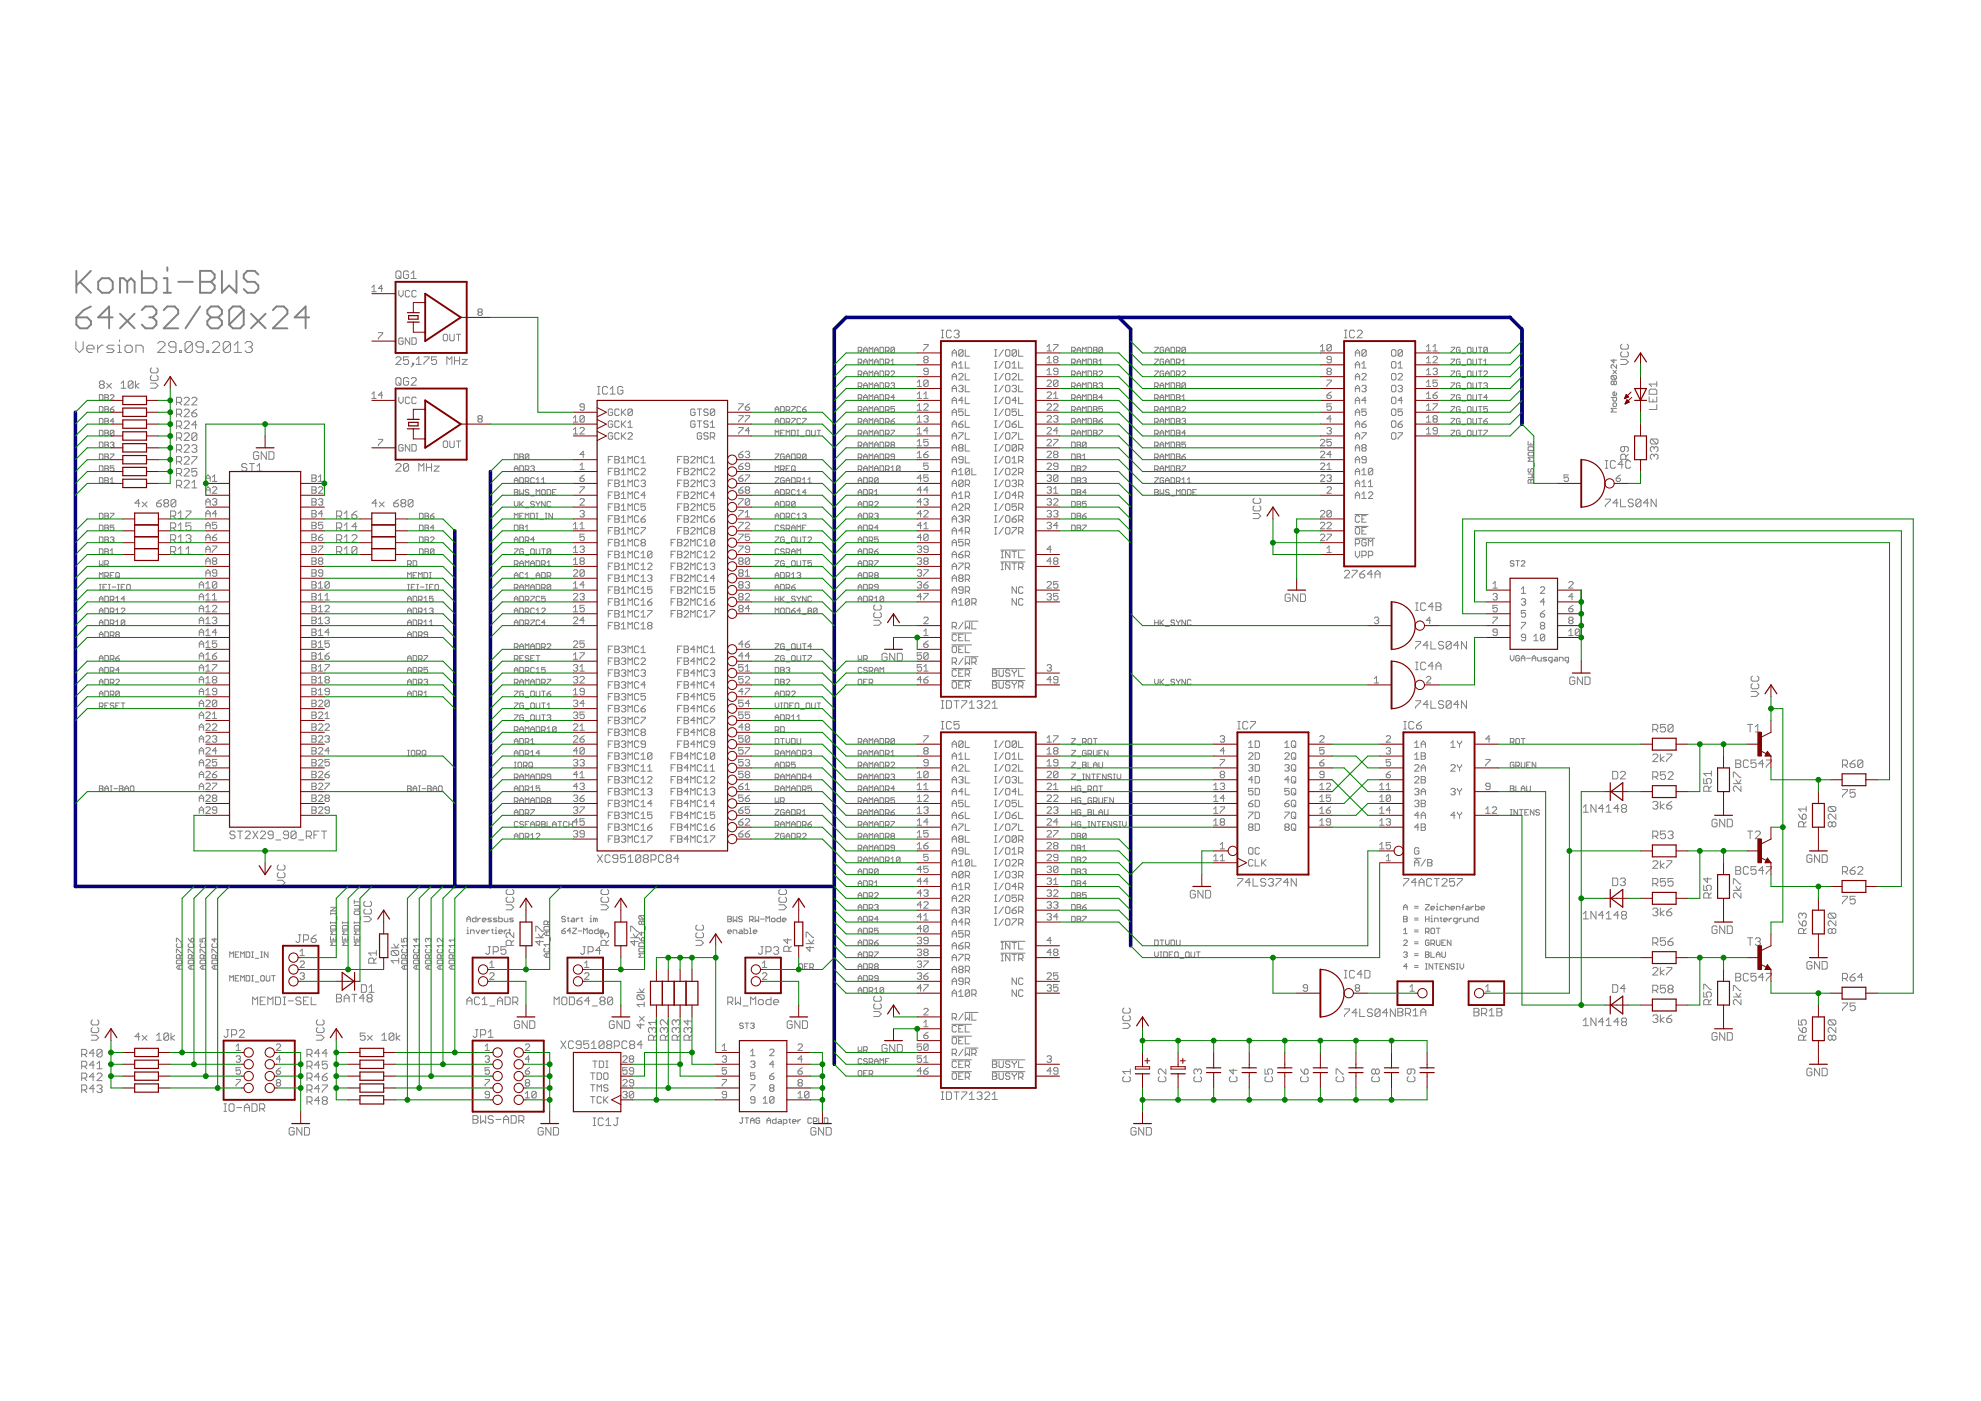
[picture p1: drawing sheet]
<svg xmlns="http://www.w3.org/2000/svg" width="594mm" height="420mm" viewBox="0 0 594 420" stroke-linecap="round" stroke-linejoin="round" font-family="sans-serif">
<g fill="#808080" stroke="#808080" stroke-width=".3">
<path d="M218.5 280h.6z"/>
<path d="M218.2 279.7l.3 .3z"/>
<path d="M218.2 279.2v.5z"/>
<path d="M218.2 279.2l.3-.3z"/>
<path d="M218.5 278.9h.6z"/>
<path d="M219.1 278.9l.3 .3z"/>
<path d="M219.4 279.2v.3z"/>
<path d="M218.2 279.5h1.2z"/>
<path d="M219.9 278.9v1.1z"/>
<path d="M219.9 278.9h.8z"/>
<path d="M220.7 278.9l.3 .3z"/>
<path d="M221 279.2v.8z"/>
<path d="M221.8 278.9h.5z"/>
<path d="M222.3 278.9l.3 .3z"/>
<path d="M222.6 279.2v.8z"/>
<path d="M221.8 280h.8z"/>
<path d="M221.5 279.7l.3 .3z"/>
<path d="M221.5 279.7l.3-.2z"/>
<path d="M221.8 279.5h.8z"/>
<path d="M223.2 278.4v1.6z"/>
<path d="M223.2 280h.8z"/>
<path d="M224 280l.3-.3z"/>
<path d="M224.3 279.2v.5z"/>
<path d="M224 278.9l.3 .3z"/>
<path d="M223.2 278.9h.8z"/>
<path d="M224.8 278.4h.3z"/>
<path d="M225.1 278.4v1.6z"/>
<path d="M224.8 280h.5z"/>
<path d="M226.2 280h.5z"/>
<path d="M225.9 279.7l.3 .3z"/>
<path d="M225.9 279.2v.5z"/>
<path d="M225.9 279.2l.3-.3z"/>
<path d="M226.2 278.9h.5z"/>
<path d="M226.7 278.9l.3 .3z"/>
<path d="M227 279.2v.3z"/>
<path d="M225.9 279.5h1.1z"/>
<path d="M218.2 274.8v1.6z"/>
<path d="M218.2 274.8h.9z"/>
<path d="M219.1 274.8l.3 .3z"/>
<path d="M219.4 275.1v.3z"/>
<path d="M219.4 275.4l-.3 .2z"/>
<path d="M219.1 275.6l.3 .3z"/>
<path d="M219.4 275.9v.3z"/>
<path d="M219.1 276.4l.3-.2z"/>
<path d="M218.2 276.4h.9z"/>
<path d="M218.2 275.6h.9z"/>
<path d="M219.9 274.8v1.6z"/>
<path d="M219.9 276.4l.5-.5z"/>
<path d="M220.4 275.9l.6 .5z"/>
<path d="M221 274.8v1.6z"/>
<path d="M222.3 274.8l.3 .3z"/>
<path d="M221.8 274.8h.5z"/>
<path d="M221.8 274.8l-.3 .3z"/>
<path d="M221.5 275.1v.3z"/>
<path d="M221.5 275.4l.3 .2z"/>
<path d="M221.8 275.6h.5z"/>
<path d="M222.3 275.6l.3 .3z"/>
<path d="M222.6 275.9v.3z"/>
<path d="M222.3 276.4l.3-.2z"/>
<path d="M221.8 276.4h.5z"/>
<path d="M221.5 276.2l.3 .2z"/>
<path d="M224.8 274.8v1.6z"/>
<path d="M224.8 274.8h.8z"/>
<path d="M225.6 274.8l.3 .3z"/>
<path d="M225.9 275.1v.5z"/>
<path d="M225.9 275.6l-.3 .3z"/>
<path d="M224.8 275.9h.8z"/>
<path d="M225.3 275.9l.6 .5z"/>
<path d="M226.4 274.8v1.6z"/>
<path d="M226.4 276.4l.6-.5z"/>
<path d="M227 275.9l.5 .5z"/>
<path d="M227.5 274.8v1.6z"/>
<path d="M228.1 275.6h1.1z"/>
<path d="M229.7 274.8v1.6z"/>
<path d="M229.7 274.8l.6 .6z"/>
<path d="M230.3 275.4l.5-.6z"/>
<path d="M230.8 274.8v1.6z"/>
<path d="M231.6 276.4h.6z"/>
<path d="M232.2 276.4l.2-.2z"/>
<path d="M232.4 275.6v.6z"/>
<path d="M232.2 275.4l.2 .2z"/>
<path d="M231.6 275.4h.6z"/>
<path d="M231.6 275.4l-.2 .2z"/>
<path d="M231.4 275.6v.6z"/>
<path d="M231.4 276.2l.2 .2z"/>
<path d="M234.1 274.8v1.6z"/>
<path d="M233.3 276.4h.8z"/>
<path d="M233 276.2l.3 .2z"/>
<path d="M233 275.6v.6z"/>
<path d="M233 275.6l.3-.2z"/>
<path d="M233.3 275.4h.8z"/>
<path d="M234.9 276.4h.5z"/>
<path d="M234.6 276.2l.3 .2z"/>
<path d="M234.6 275.6v.6z"/>
<path d="M234.9 275.4l-.3 .2z"/>
<path d="M234.9 275.4h.5z"/>
<path d="M235.4 275.4l.3 .2z"/>
<path d="M235.7 275.6v.3z"/>
<path d="M234.6 275.9h1.1z"/>
<path d="M452.9 221.5v1.6z"/>
<path d="M452.9 221.5h.8z"/>
<path d="M453.7 221.5l.3 .2z"/>
<path d="M454 221.7v.6z"/>
<path d="M454 222.3l-.3 .3z"/>
<path d="M452.9 222.6h.8z"/>
<path d="M453.5 222.6l.5 .5z"/>
<path d="M454.8 221.5h.6z"/>
<path d="M454.8 221.5l-.2 .2z"/>
<path d="M454.6 221.7v1.1z"/>
<path d="M454.6 222.8l.2 .3z"/>
<path d="M454.8 223.1h.6z"/>
<path d="M455.4 223.1l.3-.3z"/>
<path d="M455.7 221.7v1.1z"/>
<path d="M455.4 221.5l.3 .2z"/>
<path d="M456.8 221.5v1.6z"/>
<path d="M456.2 221.5h1.1z"/>
<path d="M453.7 228.6l.3 .3z"/>
<path d="M453.2 228.6h.5z"/>
<path d="M453.2 228.6l-.3 .3z"/>
<path d="M452.9 228.9v1.1z"/>
<path d="M452.9 230l.3 .2z"/>
<path d="M453.2 230.2h.5z"/>
<path d="M453.7 230.2l.3-.2z"/>
<path d="M454 229.4v.6z"/>
<path d="M453.5 229.4h.5z"/>
<path d="M454.6 228.6v1.6z"/>
<path d="M454.6 228.6h.8z"/>
<path d="M455.4 228.6l.3 .3z"/>
<path d="M455.7 228.9v.5z"/>
<path d="M455.7 229.4l-.3 .3z"/>
<path d="M454.6 229.7h.8z"/>
<path d="M455.1 229.7l.6 .5z"/>
<path d="M456.2 228.6v1.4z"/>
<path d="M456.2 230l.3 .2z"/>
<path d="M456.5 230.2h.5z"/>
<path d="M457.3 230l-.3 .2z"/>
<path d="M457.3 228.6v1.4z"/>
<path d="M457.8 228.6h1.1z"/>
<path d="M457.8 228.6v1.6z"/>
<path d="M457.8 230.2h1.1z"/>
<path d="M457.8 229.4h.6z"/>
<path d="M459.5 228.6v1.6z"/>
<path d="M459.5 228.6l1.1 1.6z"/>
<path d="M460.6 228.6v1.6z"/>
<path d="M452.9 235.7v1.6z"/>
<path d="M452.9 235.7h.8z"/>
<path d="M453.7 235.7l.3 .3z"/>
<path d="M454 236v.2z"/>
<path d="M454 236.2l-.3 .3z"/>
<path d="M453.7 236.5l.3 .3z"/>
<path d="M454 236.8v.3z"/>
<path d="M454 237.1l-.3 .2z"/>
<path d="M452.9 237.3h.8z"/>
<path d="M452.9 236.5h.8z"/>
<path d="M454.6 235.7v1.6z"/>
<path d="M454.6 237.3h1.1z"/>
<path d="M456.2 236.2v1.1z"/>
<path d="M456.8 235.7l-.6 .5z"/>
<path d="M456.8 235.7l.5 .5z"/>
<path d="M457.3 236.2v1.1z"/>
<path d="M456.2 236.5h1.1z"/>
<path d="M457.8 235.7v1.4z"/>
<path d="M457.8 237.1l.3 .2z"/>
<path d="M458.1 237.3h.6z"/>
<path d="M458.7 237.3l.2-.2z"/>
<path d="M458.9 235.7v1.4z"/>
<path d="M452.9 244.5h.6z"/>
<path d="M453.2 242.8v1.7z"/>
<path d="M452.9 242.8h.6z"/>
<path d="M454 242.8v1.7z"/>
<path d="M454 242.8l1.1 1.7z"/>
<path d="M455.1 242.8v1.7z"/>
<path d="M456.2 242.8v1.7z"/>
<path d="M455.7 242.8h1.1z"/>
<path d="M457.3 242.8h1.1z"/>
<path d="M457.3 242.8v1.7z"/>
<path d="M457.3 244.5h1.1z"/>
<path d="M457.3 243.6h.5z"/>
<path d="M458.9 242.8v1.7z"/>
<path d="M458.9 242.8l1.1 1.7z"/>
<path d="M460 242.8v1.7z"/>
<path d="M461.4 242.8l.3 .3z"/>
<path d="M460.8 242.8h.6z"/>
<path d="M460.8 242.8l-.2 .3z"/>
<path d="M460.6 243.1v.3z"/>
<path d="M460.6 243.4l.2 .2z"/>
<path d="M460.8 243.6h.6z"/>
<path d="M461.4 243.6l.3 .3z"/>
<path d="M461.7 243.9v.3z"/>
<path d="M461.7 244.2l-.3 .3z"/>
<path d="M460.8 244.5h.6z"/>
<path d="M460.6 244.2l.2 .3z"/>
<path d="M420.9 271.8v1.1z"/>
<path d="M420.9 271.8l.6-.5z"/>
<path d="M421.5 271.3l.5 .5z"/>
<path d="M422 271.8v1.1z"/>
<path d="M420.9 272.1h1.1z"/>
<path d="M424.2 272.4h1.1z"/>
<path d="M424.2 271.8h1.1z"/>
<path d="M427.5 271.3h1.1z"/>
<path d="M428.6 271.3v.2z"/>
<path d="M428.6 271.5l-1.1 1.1z"/>
<path d="M427.5 272.6v.3z"/>
<path d="M427.5 272.9h1.1z"/>
<path d="M429.4 272.9h.5z"/>
<path d="M429.1 272.6l.3 .3z"/>
<path d="M429.1 272.1v.5z"/>
<path d="M429.1 272.1l.3-.3z"/>
<path d="M429.4 271.8h.5z"/>
<path d="M429.9 271.8l.3 .3z"/>
<path d="M430.2 272.1v.3z"/>
<path d="M429.1 272.4h1.1z"/>
<path d="M430.7 271.8h.3z"/>
<path d="M431 271.8v1.1z"/>
<path d="M430.7 272.9h.6z"/>
<path d="M431 271v.3z"/>
<path d="M432.1 271.8h.8z"/>
<path d="M432.1 271.8l-.3 .3z"/>
<path d="M431.8 272.1v.5z"/>
<path d="M431.8 272.6l.3 .3z"/>
<path d="M432.1 272.9h.8z"/>
<path d="M433.5 271.3v1.6z"/>
<path d="M433.5 272.1l.2-.3z"/>
<path d="M433.7 271.8h.6z"/>
<path d="M434.3 271.8l.3 .3z"/>
<path d="M434.6 272.1v.8z"/>
<path d="M435.4 272.9h.5z"/>
<path d="M435.1 272.6l.3 .3z"/>
<path d="M435.1 272.1v.5z"/>
<path d="M435.4 271.8l-.3 .3z"/>
<path d="M435.4 271.8h.5z"/>
<path d="M435.9 271.8l.3 .3z"/>
<path d="M436.2 272.1v.3z"/>
<path d="M435.1 272.4h1.1z"/>
<path d="M436.8 271.8v1.1z"/>
<path d="M436.8 271.8h.8z"/>
<path d="M437.6 271.8l.2 .3z"/>
<path d="M437.8 272.1v.8z"/>
<path d="M438.7 271.5v1.4z"/>
<path d="M438.7 271.5l.2-.2z"/>
<path d="M438.4 272.1h.5z"/>
<path d="M439.8 271.8h.5z"/>
<path d="M440.3 271.8l.3 .3z"/>
<path d="M440.6 272.1v.8z"/>
<path d="M439.8 272.9h.8z"/>
<path d="M439.5 272.6l.3 .3z"/>
<path d="M439.5 272.6l.3-.2z"/>
<path d="M439.8 272.4h.8z"/>
<path d="M441.1 271.8v1.1z"/>
<path d="M441.1 272.4l.6-.6z"/>
<path d="M441.7 271.8h.2z"/>
<path d="M442.5 271.3v1.6z"/>
<path d="M442.5 272.9h.8z"/>
<path d="M443.3 272.9l.3-.3z"/>
<path d="M443.6 272.1v.5z"/>
<path d="M443.3 271.8l.3 .3z"/>
<path d="M442.5 271.8h.8z"/>
<path d="M444.4 272.9h.5z"/>
<path d="M444.1 272.6l.3 .3z"/>
<path d="M444.1 272.1v.5z"/>
<path d="M444.1 272.1l.3-.3z"/>
<path d="M444.4 271.8h.5z"/>
<path d="M444.9 271.8l.3 .3z"/>
<path d="M445.2 272.1v.3z"/>
<path d="M444.1 272.4h1.1z"/>
<path d="M420.9 274.8v1.6z"/>
<path d="M420.9 274.8h.8z"/>
<path d="M421.7 274.8l.3 .3z"/>
<path d="M422 275.1v.3z"/>
<path d="M422 275.4l-.3 .2z"/>
<path d="M421.7 275.6l.3 .3z"/>
<path d="M422 275.9v.3z"/>
<path d="M421.7 276.4l.3-.2z"/>
<path d="M420.9 276.4h.8z"/>
<path d="M420.9 275.6h.8z"/>
<path d="M424.2 275.9h1.1z"/>
<path d="M424.2 275.4h1.1z"/>
<path d="M427.5 274.8v1.6z"/>
<path d="M427.5 275.6h1.1z"/>
<path d="M428.6 274.8v1.6z"/>
<path d="M429.1 275.4h.3z"/>
<path d="M429.4 275.4v1z"/>
<path d="M429.1 276.4h.6z"/>
<path d="M429.4 274.5v.3z"/>
<path d="M430.2 275.4v1z"/>
<path d="M430.2 275.4h.8z"/>
<path d="M431 275.4l.3 .2z"/>
<path d="M431.3 275.6v.8z"/>
<path d="M432.1 275.1v1.1z"/>
<path d="M432.1 276.2l.3 .2z"/>
<path d="M431.8 275.4h.6z"/>
<path d="M433.2 276.4h.5z"/>
<path d="M432.9 276.2l.3 .2z"/>
<path d="M432.9 275.6v.6z"/>
<path d="M432.9 275.6l.3-.2z"/>
<path d="M433.2 275.4h.5z"/>
<path d="M433.7 275.4l.3 .2z"/>
<path d="M434 275.6v.3z"/>
<path d="M432.9 275.9h1.1z"/>
<path d="M434.6 275.4v1z"/>
<path d="M434.6 275.9l.5-.5z"/>
<path d="M435.1 275.4h.3z"/>
<path d="M436.5 277h.3z"/>
<path d="M436.8 277l.2-.3z"/>
<path d="M437 275.4v1.3z"/>
<path d="M436.2 275.4h.8z"/>
<path d="M436.2 275.4l-.3 .2z"/>
<path d="M435.9 275.6v.6z"/>
<path d="M435.9 276.2l.3 .2z"/>
<path d="M436.2 276.4h.8z"/>
<path d="M437.6 275.4v1z"/>
<path d="M438.1 275.4l-.5 .5z"/>
<path d="M438.1 275.4h.3z"/>
<path d="M438.9 275.4v.8z"/>
<path d="M438.9 276.2l.3 .2z"/>
<path d="M439.2 276.4h.8z"/>
<path d="M440 275.4v1z"/>
<path d="M440.6 275.4v1z"/>
<path d="M440.6 275.4h.8z"/>
<path d="M441.4 275.4l.3 .2z"/>
<path d="M441.7 275.6v.8z"/>
<path d="M443.3 274.8v1.6z"/>
<path d="M442.5 276.4h.8z"/>
<path d="M442.2 276.2l.3 .2z"/>
<path d="M442.2 275.6v.6z"/>
<path d="M442.2 275.6l.3-.2z"/>
<path d="M442.5 275.4h.8z"/>
<path d="M420.9 278.9l.6-.5z"/>
<path d="M421.5 278.4v1.6z"/>
<path d="M420.9 280h1.1z"/>
<path d="M424.2 279.5h1.1z"/>
<path d="M424.2 278.9h1.1z"/>
<path d="M427.5 278.4v1.6z"/>
<path d="M427.5 278.4h.8z"/>
<path d="M428.3 278.4l.3 .2z"/>
<path d="M428.6 278.6v.6z"/>
<path d="M428.6 279.2l-.3 .3z"/>
<path d="M427.5 279.5h.8z"/>
<path d="M428 279.5l.6 .5z"/>
<path d="M429.4 278.4h.5z"/>
<path d="M429.1 278.6l.3-.2z"/>
<path d="M429.1 278.6v1.1z"/>
<path d="M429.1 279.7l.3 .3z"/>
<path d="M429.4 280h.5z"/>
<path d="M429.9 280l.3-.3z"/>
<path d="M430.2 278.6v1.1z"/>
<path d="M429.9 278.4l.3 .2z"/>
<path d="M431.3 278.4v1.6z"/>
<path d="M430.7 278.4h1.1z"/>
<path d="M420.9 283.5h1.1z"/>
<path d="M420.9 283.5l1.1-1z"/>
<path d="M422 282.2v.3z"/>
<path d="M421.7 281.9l.3 .3z"/>
<path d="M421.2 281.9h.5z"/>
<path d="M421.2 281.9l-.3 .3z"/>
<path d="M424.2 283h1.1z"/>
<path d="M424.2 282.5h1.1z"/>
<path d="M428.3 281.9l.3 .3z"/>
<path d="M427.8 281.9h.5z"/>
<path d="M427.8 281.9l-.3 .3z"/>
<path d="M427.5 282.2v1.1z"/>
<path d="M427.5 283.3l.3 .2z"/>
<path d="M427.8 283.5h.5z"/>
<path d="M428.3 283.5l.3-.2z"/>
<path d="M428.6 282.7v.6z"/>
<path d="M428 282.7h.6z"/>
<path d="M429.1 281.9v1.6z"/>
<path d="M429.1 281.9h.8z"/>
<path d="M429.9 281.9l.3 .3z"/>
<path d="M430.2 282.2v.5z"/>
<path d="M430.2 282.7l-.3 .3z"/>
<path d="M429.1 283h.8z"/>
<path d="M429.7 283l.5 .5z"/>
<path d="M430.7 281.9v1.4z"/>
<path d="M430.7 283.3l.3 .2z"/>
<path d="M431 283.5h.6z"/>
<path d="M431.6 283.5l.2-.2z"/>
<path d="M431.8 281.9v1.4z"/>
<path d="M432.4 281.9h1.1z"/>
<path d="M432.4 281.9v1.6z"/>
<path d="M432.4 283.5h1.1z"/>
<path d="M432.4 282.7h.5z"/>
<path d="M434 281.9v1.6z"/>
<path d="M434 281.9l1.1 1.6z"/>
<path d="M435.1 281.9v1.6z"/>
<path d="M420.9 285.7l.3-.2z"/>
<path d="M421.2 285.5h.5z"/>
<path d="M421.7 285.5l.3 .2z"/>
<path d="M422 285.7v.3z"/>
<path d="M422 286l-.3 .3z"/>
<path d="M421.5 286.3h.2z"/>
<path d="M421.7 286.3l.3 .3z"/>
<path d="M422 286.6v.2z"/>
<path d="M422 286.8l-.3 .3z"/>
<path d="M421.2 287.1h.5z"/>
<path d="M420.9 286.8l.3 .3z"/>
<path d="M424.2 286.6h1.1z"/>
<path d="M424.2 286h1.1z"/>
<path d="M427.5 285.5v1.6z"/>
<path d="M427.5 285.5h.8z"/>
<path d="M428.3 285.5l.3 .2z"/>
<path d="M428.6 285.7v.3z"/>
<path d="M428.6 286l-.3 .3z"/>
<path d="M428.3 286.3l.3 .3z"/>
<path d="M428.6 286.6v.2z"/>
<path d="M428.6 286.8l-.3 .3z"/>
<path d="M427.5 287.1h.8z"/>
<path d="M427.5 286.3h.8z"/>
<path d="M429.1 285.5v1.6z"/>
<path d="M429.1 287.1h1.1z"/>
<path d="M430.7 286v1.1z"/>
<path d="M430.7 286l.6-.5z"/>
<path d="M431.3 285.5l.5 .5z"/>
<path d="M431.8 286v1.1z"/>
<path d="M430.7 286.3h1.1z"/>
<path d="M432.4 285.5v1.3z"/>
<path d="M432.4 286.8l.3 .3z"/>
<path d="M432.7 287.1h.5z"/>
<path d="M433.2 287.1l.3-.3z"/>
<path d="M433.5 285.5v1.3z"/>
<path d="M421.7 289v1.7z"/>
<path d="M421.7 289l-.8 .9z"/>
<path d="M420.9 289.9h1.1z"/>
<path d="M424.2 290.1h1.1z"/>
<path d="M424.2 289.6h1.1z"/>
<path d="M427.5 290.7h.5z"/>
<path d="M427.8 289v1.7z"/>
<path d="M427.5 289h.5z"/>
<path d="M428.6 289v1.7z"/>
<path d="M428.6 289l1.1 1.7z"/>
<path d="M429.7 289v1.7z"/>
<path d="M430.7 289v1.7z"/>
<path d="M430.2 289h1.1z"/>
<path d="M431.8 289h1.1z"/>
<path d="M431.8 289v1.7z"/>
<path d="M431.8 290.7h1.1z"/>
<path d="M431.8 289.9h.6z"/>
<path d="M433.5 289v1.7z"/>
<path d="M433.5 289l1.1 1.7z"/>
<path d="M434.6 289v1.7z"/>
<path d="M435.9 289l.3 .3z"/>
<path d="M435.4 289h.5z"/>
<path d="M435.4 289l-.3 .3z"/>
<path d="M435.1 289.3v.3z"/>
<path d="M435.1 289.6l.3 .3z"/>
<path d="M435.4 289.9h.5z"/>
<path d="M435.9 289.9l.3 .2z"/>
<path d="M436.2 290.1v.3z"/>
<path d="M436.2 290.4l-.3 .3z"/>
<path d="M435.4 290.7h.5z"/>
<path d="M435.1 290.4l.3 .3z"/>
<path d="M436.8 290.7h.5z"/>
<path d="M437 289v1.7z"/>
<path d="M436.8 289h.5z"/>
<path d="M437.8 289v1.1z"/>
<path d="M437.8 290.1l.6 .6z"/>
<path d="M438.4 290.7l.5-.6z"/>
<path d="M438.9 289v1.1z"/>
<path d="M22.8 102.4v2.2z"/>
<path d="M22.8 104.6l1 1.1z"/>
<path d="M23.8 105.7l1.1-1.1z"/>
<path d="M24.9 102.4v2.2z"/>
<path d="M26.6 105.7h1.1z"/>
<path d="M26 105.2l.6 .5z"/>
<path d="M26 104.1v1.1z"/>
<path d="M26.6 103.5l-.6 .6z"/>
<path d="M26.6 103.5h1.1z"/>
<path d="M27.7 103.5l.5 .6z"/>
<path d="M28.2 104.1v.5z"/>
<path d="M26 104.6h2.2z"/>
<path d="M29.3 103.5v2.2z"/>
<path d="M30.4 103.5l-1.1 1.1z"/>
<path d="M30.4 103.5h.5z"/>
<path d="M32 105.7h1.7z"/>
<path d="M33.7 105.7l.5-.5z"/>
<path d="M33.7 104.6l.5 .6z"/>
<path d="M32.6 104.6h1.1z"/>
<path d="M32 104.1l.6 .5z"/>
<path d="M32 104.1l.6-.6z"/>
<path d="M32.6 103.5h1.6z"/>
<path d="M35.3 103.5h.6z"/>
<path d="M35.9 103.5v2.2z"/>
<path d="M35.3 105.7h1.1z"/>
<path d="M35.9 101.9v.5z"/>
<path d="M38 105.7h1.1z"/>
<path d="M39.1 105.7l.6-.5z"/>
<path d="M39.7 104.1v1.1z"/>
<path d="M39.1 103.5l.6 .6z"/>
<path d="M38 103.5h1.1z"/>
<path d="M38 103.5l-.5 .6z"/>
<path d="M37.5 104.1v1.1z"/>
<path d="M37.5 105.2l.5 .5z"/>
<path d="M40.8 103.5v2.2z"/>
<path d="M40.8 103.5h1.6z"/>
<path d="M42.4 103.5l.5 .6z"/>
<path d="M42.9 104.1v1.6z"/>
<path d="M47.3 105.7h2.2z"/>
<path d="M47.3 105.7l2.2-2.2z"/>
<path d="M49.5 103v.5z"/>
<path d="M48.9 102.4l.6 .6z"/>
<path d="M47.9 102.4h1z"/>
<path d="M47.3 103l.6-.6z"/>
<path d="M50.6 105.2l.5 .5z"/>
<path d="M51.1 105.7h1.1z"/>
<path d="M52.2 105.7l.6-.5z"/>
<path d="M52.8 103v2.2z"/>
<path d="M52.2 102.4l.6 .6z"/>
<path d="M51.1 102.4h1.1z"/>
<path d="M51.1 102.4l-.5 .6z"/>
<path d="M50.6 103v.5z"/>
<path d="M50.6 103.5l.5 .6z"/>
<path d="M51.1 104.1h1.7z"/>
<path d="M53.8 105.2v.5z"/>
<path d="M53.8 105.2h.6z"/>
<path d="M54.4 105.2v.5z"/>
<path d="M53.8 105.7h.6z"/>
<path d="M55.5 103v2.2z"/>
<path d="M55.5 103l.5-.6z"/>
<path d="M56 102.4h1.1z"/>
<path d="M57.1 102.4l.6 .6z"/>
<path d="M57.7 103v2.2z"/>
<path d="M57.1 105.7l.6-.5z"/>
<path d="M56 105.7h1.1z"/>
<path d="M55.5 105.2l.5 .5z"/>
<path d="M57.7 103l-2.2 2.2z"/>
<path d="M58.8 105.2l.5 .5z"/>
<path d="M59.3 105.7h1.1z"/>
<path d="M60.4 105.7l.5-.5z"/>
<path d="M60.9 103v2.2z"/>
<path d="M60.4 102.4l.5 .6z"/>
<path d="M59.3 102.4h1.1z"/>
<path d="M58.8 103l.5-.6z"/>
<path d="M58.8 103v.5z"/>
<path d="M58.8 103.5l.5 .6z"/>
<path d="M59.3 104.1h1.6z"/>
<path d="M62 105.2v.5z"/>
<path d="M62 105.2h.6z"/>
<path d="M62.6 105.2v.5z"/>
<path d="M62 105.7h.6z"/>
<path d="M63.7 105.7h2.1z"/>
<path d="M63.7 105.7l2.1-2.2z"/>
<path d="M65.8 103v.5z"/>
<path d="M65.3 102.4l.5 .6z"/>
<path d="M64.2 102.4h1.1z"/>
<path d="M63.7 103l.5-.6z"/>
<path d="M67 103v2.2z"/>
<path d="M67 103l.5-.6z"/>
<path d="M67.5 102.4h1.1z"/>
<path d="M68.6 102.4l.5 .6z"/>
<path d="M69.1 103v2.2z"/>
<path d="M68.6 105.7l.5-.5z"/>
<path d="M67.5 105.7h1.1z"/>
<path d="M67 105.2l.5 .5z"/>
<path d="M69.1 103l-2.1 2.2z"/>
<path d="M70.2 103.5l1.1-1.1z"/>
<path d="M71.3 102.4v3.3z"/>
<path d="M70.2 105.7h2.2z"/>
<path d="M73.5 103l.5-.6z"/>
<path d="M74 102.4h1.1z"/>
<path d="M75.1 102.4l.6 .6z"/>
<path d="M75.7 103v.5z"/>
<path d="M75.7 103.5l-.6 .6z"/>
<path d="M74.6 104.1h.5z"/>
<path d="M75.1 104.1l.6 .5z"/>
<path d="M75.7 104.6v.6z"/>
<path d="M75.1 105.7l.6-.5z"/>
<path d="M74 105.7h1.1z"/>
<path d="M73.5 105.2l.5 .5z"/>
<path d="M169.3 274.8l.3 .3z"/>
<path d="M168.7 274.8h.6z"/>
<path d="M168.7 274.8l-.2 .3z"/>
<path d="M168.5 275.1v.3z"/>
<path d="M168.5 275.4l.2 .2z"/>
<path d="M168.7 275.6h.6z"/>
<path d="M169.3 275.6l.3 .3z"/>
<path d="M169.6 275.9v.3z"/>
<path d="M169.3 276.4l.3-.2z"/>
<path d="M168.7 276.4h.6z"/>
<path d="M168.5 276.2l.2 .2z"/>
<path d="M170.4 275.1v1.1z"/>
<path d="M170.4 276.2l.2 .2z"/>
<path d="M170.1 275.4h.5z"/>
<path d="M171.5 275.4h.5z"/>
<path d="M172 275.4l.3 .2z"/>
<path d="M172.3 275.6v.8z"/>
<path d="M171.5 276.4h.8z"/>
<path d="M171.2 276.2l.3 .2z"/>
<path d="M171.2 276.2l.3-.3z"/>
<path d="M171.5 275.9h.8z"/>
<path d="M172.8 275.4v1z"/>
<path d="M172.8 275.9l.6-.5z"/>
<path d="M173.4 275.4h.3z"/>
<path d="M174.5 275.1v1.1z"/>
<path d="M174.5 276.2l.3 .2z"/>
<path d="M174.2 275.4h.6z"/>
<path d="M176.9 275.4h.3z"/>
<path d="M177.2 275.4v1z"/>
<path d="M176.9 276.4h.6z"/>
<path d="M177.2 274.5v.3z"/>
<path d="M178 275.4v1z"/>
<path d="M178 275.4h.3z"/>
<path d="M178.3 275.4l.3 .2z"/>
<path d="M178.6 275.6v.8z"/>
<path d="M178.6 275.6l.2-.2z"/>
<path d="M178.8 275.4l.3 .2z"/>
<path d="M179.1 275.6v.8z"/>
<path d="M169 278.6l.6-.2z"/>
<path d="M169 278.6l-.5 .6z"/>
<path d="M168.5 279.2v.5z"/>
<path d="M168.5 279.7l.2 .3z"/>
<path d="M168.7 280h.6z"/>
<path d="M169.3 280l.3-.3z"/>
<path d="M169.6 279.5v.2z"/>
<path d="M169.3 279.2l.3 .3z"/>
<path d="M168.5 279.2h.8z"/>
<path d="M170.9 278.4v1.6z"/>
<path d="M170.1 279.2l.8-.8z"/>
<path d="M170.1 279.2h1.1z"/>
<path d="M171.7 278.4h1.1z"/>
<path d="M172.8 278.4v.2z"/>
<path d="M172.8 278.6l-1.1 1.1z"/>
<path d="M171.7 279.7v.3z"/>
<path d="M171.7 280h1.1z"/>
<path d="M173.4 279.2h1.1z"/>
<path d="M175 278.4v1.6z"/>
<path d="M175 278.4l.6 .5z"/>
<path d="M175.6 278.9l.5-.5z"/>
<path d="M176.1 278.4v1.6z"/>
<path d="M176.9 280h.6z"/>
<path d="M177.5 280l.2-.3z"/>
<path d="M177.7 279.2v.5z"/>
<path d="M177.5 278.9l.2 .3z"/>
<path d="M176.9 278.9h.6z"/>
<path d="M176.9 278.9l-.2 .3z"/>
<path d="M176.7 279.2v.5z"/>
<path d="M176.7 279.7l.2 .3z"/>
<path d="M179.4 278.4v1.6z"/>
<path d="M178.6 280h.8z"/>
<path d="M178.3 279.7l.3 .3z"/>
<path d="M178.3 279.2v.5z"/>
<path d="M178.3 279.2l.3-.3z"/>
<path d="M178.6 278.9h.8z"/>
<path d="M180.2 280h.5z"/>
<path d="M179.9 279.7l.3 .3z"/>
<path d="M179.9 279.2v.5z"/>
<path d="M179.9 279.2l.3-.3z"/>
<path d="M180.2 278.9h.5z"/>
<path d="M180.7 278.9l.3 .3z"/>
<path d="M181 279.2v.3z"/>
<path d="M179.9 279.5h1.1z"/>
<path d="M140 275.4v1z"/>
<path d="M140 275.4l.6-.6z"/>
<path d="M140.6 274.8l.5 .6z"/>
<path d="M141.1 275.4v1z"/>
<path d="M140 275.6h1.1z"/>
<path d="M142.7 274.8v1.6z"/>
<path d="M141.9 276.4h.8z"/>
<path d="M141.7 276.2l.2 .2z"/>
<path d="M141.7 275.6v.6z"/>
<path d="M141.9 275.4l-.2 .2z"/>
<path d="M141.9 275.4h.8z"/>
<path d="M143.3 275.4v1z"/>
<path d="M143.3 275.9l.5-.5z"/>
<path d="M143.8 275.4h.3z"/>
<path d="M144.9 276.4h.6z"/>
<path d="M144.7 276.2l.2 .2z"/>
<path d="M144.7 275.6v.6z"/>
<path d="M144.7 275.6l.2-.2z"/>
<path d="M144.9 275.4h.6z"/>
<path d="M145.5 275.4l.3 .2z"/>
<path d="M145.8 275.6v.3z"/>
<path d="M144.7 275.9h1.1z"/>
<path d="M146.3 276.4h.8z"/>
<path d="M147.1 276.4l.3-.2z"/>
<path d="M147.1 275.9l.3 .3z"/>
<path d="M146.6 275.9h.5z"/>
<path d="M146.3 275.6l.3 .3z"/>
<path d="M146.3 275.6l.3-.2z"/>
<path d="M146.6 275.4h.8z"/>
<path d="M147.9 276.4h.9z"/>
<path d="M148.8 276.4l.2-.2z"/>
<path d="M148.8 275.9l.2 .3z"/>
<path d="M148.2 275.9h.6z"/>
<path d="M147.9 275.6l.3 .3z"/>
<path d="M148.2 275.4l-.3 .2z"/>
<path d="M148.2 275.4h.8z"/>
<path d="M149.6 274.8v1.6z"/>
<path d="M149.6 276.4h.8z"/>
<path d="M150.4 276.4l.3-.2z"/>
<path d="M150.7 275.6v.6z"/>
<path d="M150.4 275.4l.3 .2z"/>
<path d="M149.6 275.4h.8z"/>
<path d="M151.2 275.4v.8z"/>
<path d="M151.2 276.2l.3 .2z"/>
<path d="M151.5 276.4h.8z"/>
<path d="M152.3 275.4v1z"/>
<path d="M152.8 276.4h.9z"/>
<path d="M153.7 276.4l.2-.2z"/>
<path d="M153.7 275.9l.2 .3z"/>
<path d="M153.1 275.9h.6z"/>
<path d="M152.8 275.6l.3 .3z"/>
<path d="M152.8 275.6l.3-.2z"/>
<path d="M153.1 275.4h.8z"/>
<path d="M140 278.9h.3z"/>
<path d="M140.3 278.9v1.1z"/>
<path d="M140 280h.6z"/>
<path d="M140.3 278.1v.3z"/>
<path d="M141.1 278.9v1.1z"/>
<path d="M141.1 278.9h.8z"/>
<path d="M141.9 278.9l.3 .3z"/>
<path d="M142.2 279.2v.8z"/>
<path d="M142.7 278.9l.6 1.1z"/>
<path d="M143.8 278.9l-.5 1.1z"/>
<path d="M144.7 280h.5z"/>
<path d="M144.4 279.7l.3 .3z"/>
<path d="M144.4 279.2v.5z"/>
<path d="M144.4 279.2l.3-.3z"/>
<path d="M144.7 278.9h.5z"/>
<path d="M145.2 278.9l.3 .3z"/>
<path d="M145.5 279.2v.3z"/>
<path d="M144.4 279.5h1.1z"/>
<path d="M146 278.9v1.1z"/>
<path d="M146 279.5l.6-.6z"/>
<path d="M146.6 278.9h.2z"/>
<path d="M147.7 278.6v1.1z"/>
<path d="M147.7 279.7l.2 .3z"/>
<path d="M147.4 278.9h.5z"/>
<path d="M148.5 278.9h.3z"/>
<path d="M148.8 278.9v1.1z"/>
<path d="M148.5 280h.5z"/>
<path d="M148.8 278.1v.3z"/>
<path d="M149.8 280h.6z"/>
<path d="M149.6 279.7l.2 .3z"/>
<path d="M149.6 279.2v.5z"/>
<path d="M149.6 279.2l.2-.3z"/>
<path d="M149.8 278.9h.6z"/>
<path d="M150.4 278.9l.3 .3z"/>
<path d="M150.7 279.2v.3z"/>
<path d="M149.6 279.5h1.1z"/>
<path d="M151.2 278.9v1.1z"/>
<path d="M151.7 278.9l-.5 .6z"/>
<path d="M151.7 278.9h.3z"/>
<path d="M152.8 278.6v1.1z"/>
<path d="M152.8 279.7l.3 .3z"/>
<path d="M152.6 278.9h.5z"/>
<path d="M483.2 123.6h1.6z"/>
<path d="M483.2 123.6l.5-.6z"/>
<path d="M483.2 122.5l.5 .5z"/>
<path d="M483.2 122.5h1.6z"/>
<path d="M484.8 121.1v.5z"/>
<path d="M484.5 120.8l.3 .3z"/>
<path d="M484 120.8h.5z"/>
<path d="M484 120.8l-.3 .3z"/>
<path d="M483.7 121.1v.5z"/>
<path d="M483.7 121.6l.3 .3z"/>
<path d="M484 121.9h.5z"/>
<path d="M484.8 121.6l-.3 .3z"/>
<path d="M483.2 119.2h1.6z"/>
<path d="M484.8 119.2v.8z"/>
<path d="M484.8 120l-.3 .3z"/>
<path d="M484 120.3h.5z"/>
<path d="M483.7 120l.3 .3z"/>
<path d="M483.7 119.2v.8z"/>
<path d="M484.8 117.8v.6z"/>
<path d="M484.8 118.4l-.3 .3z"/>
<path d="M484 118.7h.5z"/>
<path d="M483.7 118.4l.3 .3z"/>
<path d="M483.7 117.8v.6z"/>
<path d="M483.7 117.8l.3-.2z"/>
<path d="M484 117.6h.3z"/>
<path d="M484.3 117.6v1.1z"/>
<path d="M483.2 115.1l.2 .3z"/>
<path d="M483.2 114.6v.5z"/>
<path d="M483.2 114.6l.2-.3z"/>
<path d="M483.4 114.3h.3z"/>
<path d="M483.7 114.3l.3 .3z"/>
<path d="M484 114.6l.3-.3z"/>
<path d="M484.3 114.3h.2z"/>
<path d="M484.5 114.3l.3 .3z"/>
<path d="M484.8 114.6v.5z"/>
<path d="M484.8 115.1l-.3 .3z"/>
<path d="M484.3 115.4h.2z"/>
<path d="M484 115.1l.3 .3z"/>
<path d="M484 115.1l-.3 .3z"/>
<path d="M483.4 115.4h.3z"/>
<path d="M484 114.6v.5z"/>
<path d="M483.4 113.7h1.1z"/>
<path d="M483.2 113.5l.2 .2z"/>
<path d="M483.2 112.9v.6z"/>
<path d="M483.2 112.9l.2-.3z"/>
<path d="M483.4 112.6h1.1z"/>
<path d="M484.5 112.6l.3 .3z"/>
<path d="M484.8 112.9v.6z"/>
<path d="M484.8 113.5l-.3 .2z"/>
<path d="M483.4 112.6l1.1 1.1z"/>
<path d="M483.7 112.1l1.1-1.1z"/>
<path d="M483.7 111l1.1 1.1z"/>
<path d="M484.8 109.4v1.1z"/>
<path d="M483.7 109.4l1.1 1.1z"/>
<path d="M483.4 109.4h.3z"/>
<path d="M483.4 109.4l-.2 .2z"/>
<path d="M483.2 109.6v.6z"/>
<path d="M483.2 110.2l.2 .3z"/>
<path d="M483.2 108h1.6z"/>
<path d="M483.2 108l.8 .8z"/>
<path d="M484 107.7v1.1z"/>
<path d="M68.9 285.5v1.6z"/>
<path d="M68.9 285.5l.5 .5z"/>
<path d="M69.4 286l.6-.5z"/>
<path d="M70 285.5v1.6z"/>
<path d="M70.5 285.5h1.1z"/>
<path d="M70.5 285.5v1.6z"/>
<path d="M70.5 287.1h1.1z"/>
<path d="M70.5 286.3h.6z"/>
<path d="M72.2 285.5v1.6z"/>
<path d="M72.2 285.5l.5 .5z"/>
<path d="M72.7 286l.6-.5z"/>
<path d="M73.3 285.5v1.6z"/>
<path d="M73.8 285.5v1.6z"/>
<path d="M73.8 287.1h.8z"/>
<path d="M74.6 287.1l.3-.3z"/>
<path d="M74.9 285.7v1.1z"/>
<path d="M74.6 285.5l.3 .2z"/>
<path d="M73.8 285.5h.8z"/>
<path d="M75.5 287.1h.5z"/>
<path d="M75.7 285.5v1.6z"/>
<path d="M75.5 285.5h.5z"/>
<path d="M76.5 287.4h1.1z"/>
<path d="M78.2 287.1h.5z"/>
<path d="M78.5 285.5v1.6z"/>
<path d="M78.2 285.5h.5z"/>
<path d="M79.3 285.5v1.6z"/>
<path d="M79.3 285.5l1.1 1.6z"/>
<path d="M80.4 285.5v1.6z"/>
<path d="M68.9 292.6v1.6z"/>
<path d="M68.9 292.6l.5 .5z"/>
<path d="M69.4 293.1l.6-.5z"/>
<path d="M70 292.6v1.6z"/>
<path d="M70.5 292.6h1.1z"/>
<path d="M70.5 292.6v1.6z"/>
<path d="M70.5 294.2h1.1z"/>
<path d="M70.5 293.4h.6z"/>
<path d="M72.2 292.6v1.6z"/>
<path d="M72.2 292.6l.5 .5z"/>
<path d="M72.7 293.1l.6-.5z"/>
<path d="M73.3 292.6v1.6z"/>
<path d="M73.8 292.6v1.6z"/>
<path d="M73.8 294.2h.8z"/>
<path d="M74.6 294.2l.3-.3z"/>
<path d="M74.9 292.9v1z"/>
<path d="M74.6 292.6l.3 .3z"/>
<path d="M73.8 292.6h.8z"/>
<path d="M75.5 294.2h.5z"/>
<path d="M75.7 292.6v1.6z"/>
<path d="M75.5 292.6h.5z"/>
<path d="M76.5 294.5h1.1z"/>
<path d="M78.5 292.6h.5z"/>
<path d="M78.5 292.6l-.3 .3z"/>
<path d="M78.2 292.9v1z"/>
<path d="M78.2 293.9l.3 .3z"/>
<path d="M78.5 294.2h.5z"/>
<path d="M79 294.2l.3-.3z"/>
<path d="M79.3 292.9v1z"/>
<path d="M79 292.6l.3 .3z"/>
<path d="M79.8 292.6v1.3z"/>
<path d="M79.8 293.9l.3 .3z"/>
<path d="M80.1 294.2h.5z"/>
<path d="M80.6 294.2l.3-.3z"/>
<path d="M80.9 292.6v1.3z"/>
<path d="M82 292.6v1.6z"/>
<path d="M81.4 292.6h1.1z"/>
<path d="M29.8 114.6l.4-.3z"/>
<path d="M30.2 114.3h.7z"/>
<path d="M30.9 114.3l.4 .3z"/>
<path d="M31.3 114.6v.4z"/>
<path d="M31.3 115l-.4 .3z"/>
<path d="M30.9 115.3l.4 .4z"/>
<path d="M31.3 115.7v.4z"/>
<path d="M31.3 116.1l-.4 .3z"/>
<path d="M30.2 116.4h.7z"/>
<path d="M29.8 116.1l.4 .3z"/>
<path d="M29.8 115.7v.4z"/>
<path d="M30.2 115.3l-.4 .4z"/>
<path d="M29.8 115l.4 .3z"/>
<path d="M29.8 114.6v.4z"/>
<path d="M30.2 115.3h.7z"/>
<path d="M32 115l1.4 1.4z"/>
<path d="M33.4 115l-1.4 1.4z"/>
<path d="M36.3 115l.7-.7z"/>
<path d="M37 114.3v2.1z"/>
<path d="M36.3 116.4h1.4z"/>
<path d="M38.5 114.6v1.5z"/>
<path d="M38.5 114.6l.3-.3z"/>
<path d="M38.8 114.3h.7z"/>
<path d="M39.5 114.3l.4 .3z"/>
<path d="M39.9 114.6v1.5z"/>
<path d="M39.9 116.1l-.4 .3z"/>
<path d="M38.8 116.4h.7z"/>
<path d="M38.5 116.1l.3 .3z"/>
<path d="M39.9 114.6l-1.4 1.5z"/>
<path d="M40.6 114.3v2.1z"/>
<path d="M40.6 115.7l1.1 .7z"/>
<path d="M40.6 115.7l1.1-.7z"/>
<path d="M41.6 149.8v2.2z"/>
<path d="M40.5 150.9l1.1-1.1z"/>
<path d="M40.5 150.9h1.4z"/>
<path d="M42.6 150.5l1.5 1.5z"/>
<path d="M42.6 152l1.5-1.5z"/>
<path d="M47.7 150.2l.7-.4z"/>
<path d="M47.7 150.2l-.7 .7z"/>
<path d="M47 150.9v.7z"/>
<path d="M47 151.6l.3 .4z"/>
<path d="M47.3 152h.7z"/>
<path d="M48.4 151.6l-.4 .4z"/>
<path d="M48.4 151.3v.3z"/>
<path d="M48 150.9l.4 .4z"/>
<path d="M47 150.9h1z"/>
<path d="M49.1 150.2l.4-.4z"/>
<path d="M49.5 149.8h.7z"/>
<path d="M50.2 149.8l.4 .4z"/>
<path d="M50.6 150.2v.3z"/>
<path d="M50.6 150.5l-.4 .4z"/>
<path d="M50.2 150.9l.4 .4z"/>
<path d="M50.6 151.3v.3z"/>
<path d="M50.6 151.6l-.4 .4z"/>
<path d="M49.5 152h.7z"/>
<path d="M49.1 151.6l.4 .4z"/>
<path d="M49.1 151.3v.3z"/>
<path d="M49.1 151.3l.4-.4z"/>
<path d="M49.1 150.5l.4 .4z"/>
<path d="M49.1 150.2v.3z"/>
<path d="M49.5 150.9h.7z"/>
<path d="M51.3 150.2v1.4z"/>
<path d="M51.3 150.2l.3-.4z"/>
<path d="M51.6 149.8h.8z"/>
<path d="M52.4 149.8l.3 .4z"/>
<path d="M52.7 150.2v1.4z"/>
<path d="M52.7 151.6l-.3 .4z"/>
<path d="M51.6 152h.8z"/>
<path d="M51.3 151.6l.3 .4z"/>
<path d="M51.3 151.6l1.4-1.4z"/>
<path d="M112.7 149.8v2.2z"/>
<path d="M112.7 149.8l-1.1 1.1z"/>
<path d="M111.6 150.9h1.4z"/>
<path d="M113.7 150.5l1.5 1.5z"/>
<path d="M113.7 152l1.5-1.5z"/>
<path d="M118.8 150.2l.7-.4z"/>
<path d="M118.1 150.9l.7-.7z"/>
<path d="M118.1 150.9v.7z"/>
<path d="M118.1 151.6l.3 .4z"/>
<path d="M118.4 152h.8z"/>
<path d="M119.5 151.6l-.3 .4z"/>
<path d="M119.5 151.3v.3z"/>
<path d="M119.2 150.9l.3 .4z"/>
<path d="M118.1 150.9h1.1z"/>
<path d="M120.2 150.2l.4-.4z"/>
<path d="M120.6 149.8h.7z"/>
<path d="M121.3 149.8l.4 .4z"/>
<path d="M121.7 150.2v.3z"/>
<path d="M121.7 150.5l-.4 .4z"/>
<path d="M121.3 150.9l.4 .4z"/>
<path d="M121.7 151.3v.3z"/>
<path d="M121.7 151.6l-.4 .4z"/>
<path d="M120.6 152h.7z"/>
<path d="M120.2 151.6l.4 .4z"/>
<path d="M120.2 151.3v.3z"/>
<path d="M120.2 151.3l.4-.4z"/>
<path d="M120.2 150.5l.4 .4z"/>
<path d="M120.2 150.2v.3z"/>
<path d="M120.6 150.9h.7z"/>
<path d="M122.4 150.2v1.4z"/>
<path d="M122.4 150.2l.4-.4z"/>
<path d="M122.8 149.8h.7z"/>
<path d="M123.5 149.8l.3 .4z"/>
<path d="M123.8 150.2v1.4z"/>
<path d="M123.8 151.6l-.3 .4z"/>
<path d="M122.8 152h.7z"/>
<path d="M122.4 151.6l.4 .4z"/>
<path d="M122.4 151.6l1.4-1.4z"/>
<path d="M41.6 309.8v2.2z"/>
<path d="M40.5 310.9l1.1-1.1z"/>
<path d="M40.5 310.9h1.4z"/>
<path d="M42.6 310.5l1.5 1.5z"/>
<path d="M42.6 312l1.5-1.5z"/>
<path d="M47 310.5l.7-.7z"/>
<path d="M47.7 309.8v2.2z"/>
<path d="M47 312h1.4z"/>
<path d="M49.1 310.2v1.4z"/>
<path d="M49.1 310.2l.4-.4z"/>
<path d="M49.5 309.8h.7z"/>
<path d="M50.2 309.8l.4 .4z"/>
<path d="M50.6 310.2v1.4z"/>
<path d="M50.6 311.6l-.4 .4z"/>
<path d="M49.5 312h.7z"/>
<path d="M49.1 311.6l.4 .4z"/>
<path d="M49.1 311.6l1.5-1.4z"/>
<path d="M51.3 309.8v2.2z"/>
<path d="M51.3 311.3l1.1 .7z"/>
<path d="M51.3 311.3l1.1-.8z"/>
<path d="M108 309.8h1.5z"/>
<path d="M108 309.8v1.1z"/>
<path d="M108 310.9l.8-.4z"/>
<path d="M108.8 310.5h.3z"/>
<path d="M109.1 310.5l.4 .4z"/>
<path d="M109.5 310.9v.7z"/>
<path d="M109.1 312l.4-.4z"/>
<path d="M108.4 312h.7z"/>
<path d="M108 311.6l.4 .4z"/>
<path d="M110.2 310.5l1.5 1.5z"/>
<path d="M110.2 312l1.5-1.5z"/>
<path d="M114.5 310.5l.8-.7z"/>
<path d="M115.3 309.8v2.2z"/>
<path d="M114.5 312h1.5z"/>
<path d="M116.7 310.2v1.4z"/>
<path d="M116.7 310.2l.4-.4z"/>
<path d="M117.1 309.8h.7z"/>
<path d="M117.8 309.8l.3 .4z"/>
<path d="M118.1 310.2v1.4z"/>
<path d="M118.1 311.6l-.3 .4z"/>
<path d="M117.1 312h.7z"/>
<path d="M116.7 311.6l.4 .4z"/>
<path d="M116.7 311.6l1.4-1.4z"/>
<path d="M118.9 309.8v2.2z"/>
<path d="M118.9 311.3l1 .7z"/>
<path d="M118.9 311.3l1-.8z"/>
<path d="M191 307.3h2.2z"/>
<path d="M191 307.3l1.1 1.1z"/>
<path d="M192.1 307v1.4z"/>
<path d="M191.7 306.3l1.5-1.5z"/>
<path d="M191.7 304.8l1.5 1.5z"/>
<path d="M191 301.2l.7 .7z"/>
<path d="M191 301.2h2.2z"/>
<path d="M193.2 300.5v1.4z"/>
<path d="M191.4 299.8h1.4z"/>
<path d="M191 299.4l.4 .4z"/>
<path d="M191 298.7v.7z"/>
<path d="M191.4 298.3l-.4 .4z"/>
<path d="M191.4 298.3h1.4z"/>
<path d="M192.8 298.3l.4 .4z"/>
<path d="M193.2 298.7v.7z"/>
<path d="M193.2 299.4l-.4 .4z"/>
<path d="M191.4 298.3l1.4 1.5z"/>
<path d="M191 297.6h2.2z"/>
<path d="M193.2 296.5l-.7 1.1z"/>
<path d="M191.7 296.5l.8 1.1z"/>
<path d="M168.2 312.2l1.5 2.3z"/>
<path d="M169.7 312.2l-1.5 2.3z"/>
<path d="M171.6 312.2l.4 .3z"/>
<path d="M170.9 312.2h.7z"/>
<path d="M170.9 312.2l-.4 .3z"/>
<path d="M170.5 312.5v1.6z"/>
<path d="M170.5 314.1l.4 .4z"/>
<path d="M170.9 314.5h.7z"/>
<path d="M171.6 314.5l.4-.4z"/>
<path d="M172.8 314.1l.3 .4z"/>
<path d="M173.1 314.5h.8z"/>
<path d="M173.9 314.5l.4-.4z"/>
<path d="M174.3 312.5v1.6z"/>
<path d="M173.9 312.2l.4 .3z"/>
<path d="M173.1 312.2h.8z"/>
<path d="M173.1 312.2l-.3 .3z"/>
<path d="M172.8 312.5v.4z"/>
<path d="M172.8 312.9l.3 .4z"/>
<path d="M173.1 313.3h1.2z"/>
<path d="M175 312.2h1.6z"/>
<path d="M175 312.2v1.1z"/>
<path d="M175 313.3l.8-.4z"/>
<path d="M175.8 312.9h.4z"/>
<path d="M176.2 312.9l.4 .4z"/>
<path d="M176.6 313.3v.8z"/>
<path d="M176.6 314.1l-.4 .4z"/>
<path d="M175.4 314.5h.8z"/>
<path d="M175 314.1l.4 .4z"/>
<path d="M177.4 312.9l.7-.7z"/>
<path d="M178.1 312.2v2.3z"/>
<path d="M177.4 314.5h1.5z"/>
<path d="M179.6 312.5v1.6z"/>
<path d="M179.6 312.5l.4-.3z"/>
<path d="M180 312.2h.8z"/>
<path d="M180.8 312.2l.4 .3z"/>
<path d="M181.2 312.5v1.6z"/>
<path d="M181.2 314.1l-.4 .4z"/>
<path d="M180 314.5h.8z"/>
<path d="M179.6 314.1l.4 .4z"/>
<path d="M179.6 314.1l1.6-1.6z"/>
<path d="M181.9 312.5l.4-.3z"/>
<path d="M182.3 312.2h.8z"/>
<path d="M183.1 312.2l.4 .3z"/>
<path d="M183.5 312.5v.4z"/>
<path d="M183.5 312.9l-.4 .4z"/>
<path d="M183.1 313.3l.4 .4z"/>
<path d="M183.5 313.7v.4z"/>
<path d="M183.5 314.1l-.4 .4z"/>
<path d="M182.3 314.5h.8z"/>
<path d="M181.9 314.1l.4 .4z"/>
<path d="M181.9 313.7v.4z"/>
<path d="M181.9 313.7l.4-.4z"/>
<path d="M181.9 312.9l.4 .4z"/>
<path d="M181.9 312.5v.4z"/>
<path d="M182.3 313.3h.8z"/>
<path d="M184.2 312.2v2.3z"/>
<path d="M184.2 312.2h1.2z"/>
<path d="M185.4 312.2l.3 .3z"/>
<path d="M185.7 312.5v.8z"/>
<path d="M185.4 313.7l.3-.4z"/>
<path d="M184.2 313.7h1.2z"/>
<path d="M187.7 312.2l.3 .3z"/>
<path d="M186.9 312.2h.8z"/>
<path d="M186.9 312.2l-.4 .3z"/>
<path d="M186.5 312.5v1.6z"/>
<path d="M186.5 314.1l.4 .4z"/>
<path d="M186.9 314.5h.8z"/>
<path d="M187.7 314.5l.3-.4z"/>
<path d="M188.8 312.5l.4-.3z"/>
<path d="M189.2 312.2h.7z"/>
<path d="M189.9 312.2l.4 .3z"/>
<path d="M190.3 312.5v.4z"/>
<path d="M190.3 312.9l-.4 .4z"/>
<path d="M189.9 313.3l.4 .4z"/>
<path d="M190.3 313.7v.4z"/>
<path d="M190.3 314.1l-.4 .4z"/>
<path d="M189.2 314.5h.7z"/>
<path d="M188.8 314.1l.4 .4z"/>
<path d="M188.8 313.7v.4z"/>
<path d="M188.8 313.7l.4-.4z"/>
<path d="M188.8 312.9l.4 .4z"/>
<path d="M188.8 312.5v.4z"/>
<path d="M189.2 313.3h.7z"/>
<path d="M192.2 312.2v2.3z"/>
<path d="M192.2 312.2l-1.1 1.1z"/>
<path d="M191.1 313.3h1.5z"/>
<path d="M179.2 256.3l1.5 2.3z"/>
<path d="M180.7 256.3l-1.5 2.3z"/>
<path d="M182.6 256.3l.4 .4z"/>
<path d="M181.8 256.3h.8z"/>
<path d="M181.8 256.3l-.3 .4z"/>
<path d="M181.5 256.7v1.6z"/>
<path d="M181.5 258.3l.3 .3z"/>
<path d="M181.8 258.6h.8z"/>
<path d="M182.6 258.6l.4-.3z"/>
<path d="M183.7 258.3l.4 .3z"/>
<path d="M184.1 258.6h.8z"/>
<path d="M184.9 258.6l.4-.3z"/>
<path d="M185.3 256.7v1.6z"/>
<path d="M184.9 256.3l.4 .4z"/>
<path d="M184.1 256.3h.8z"/>
<path d="M183.7 256.7l.4-.4z"/>
<path d="M183.7 256.7v.4z"/>
<path d="M183.7 257.1l.4 .4z"/>
<path d="M184.1 257.5h1.2z"/>
<path d="M186.1 256.3h1.5z"/>
<path d="M186.1 256.3v1.2z"/>
<path d="M186.1 257.5l.7-.4z"/>
<path d="M186.8 257.1h.4z"/>
<path d="M187.2 257.1l.4 .4z"/>
<path d="M187.6 257.5v.8z"/>
<path d="M187.6 258.3l-.4 .3z"/>
<path d="M186.4 258.6h.8z"/>
<path d="M186.1 258.3l.3 .3z"/>
<path d="M188.3 257.1l.8-.8z"/>
<path d="M189.1 256.3v2.3z"/>
<path d="M188.3 258.6h1.6z"/>
<path d="M190.6 256.7v1.6z"/>
<path d="M190.6 256.7l.4-.4z"/>
<path d="M191 256.3h.8z"/>
<path d="M191.8 256.3l.4 .4z"/>
<path d="M192.2 256.7v1.6z"/>
<path d="M192.2 258.3l-.4 .3z"/>
<path d="M191 258.6h.8z"/>
<path d="M190.6 258.3l.4 .3z"/>
<path d="M190.6 258.3l1.6-1.6z"/>
<path d="M192.9 256.7l.4-.4z"/>
<path d="M193.3 256.3h.8z"/>
<path d="M194.1 256.3l.3 .4z"/>
<path d="M194.4 256.7v.4z"/>
<path d="M194.1 257.5l.3-.4z"/>
<path d="M194.1 257.5l.3 .4z"/>
<path d="M194.4 257.9v.4z"/>
<path d="M194.4 258.3l-.3 .3z"/>
<path d="M193.3 258.6h.8z"/>
<path d="M192.9 258.3l.4 .3z"/>
<path d="M192.9 257.9v.4z"/>
<path d="M192.9 257.9l.4-.4z"/>
<path d="M192.9 257.1l.4 .4z"/>
<path d="M192.9 256.7v.4z"/>
<path d="M193.3 257.5h.8z"/>
<path d="M195.2 256.3v2.3z"/>
<path d="M195.2 256.3h1.1z"/>
<path d="M196.3 256.3l.4 .4z"/>
<path d="M196.7 256.7v.8z"/>
<path d="M196.3 257.9l.4-.4z"/>
<path d="M195.2 257.9h1.1z"/>
<path d="M198.6 256.3l.4 .4z"/>
<path d="M197.9 256.3h.7z"/>
<path d="M197.9 256.3l-.4 .4z"/>
<path d="M197.5 256.7v1.6z"/>
<path d="M197.5 258.3l.4 .3z"/>
<path d="M197.9 258.6h.7z"/>
<path d="M198.6 258.6l.4-.3z"/>
<path d="M199.8 256.7l.4-.4z"/>
<path d="M200.2 256.3h.7z"/>
<path d="M200.9 256.3l.4 .4z"/>
<path d="M201.3 256.7v.4z"/>
<path d="M201.3 257.1l-.4 .4z"/>
<path d="M200.9 257.5l.4 .4z"/>
<path d="M201.3 257.9v.4z"/>
<path d="M200.9 258.6l.4-.3z"/>
<path d="M200.2 258.6h.7z"/>
<path d="M199.8 258.3l.4 .3z"/>
<path d="M199.8 257.9v.4z"/>
<path d="M199.8 257.9l.4-.4z"/>
<path d="M199.8 257.1l.4 .4z"/>
<path d="M199.8 256.7v.4z"/>
<path d="M200.2 257.5h.7z"/>
<path d="M203.2 256.3v2.3z"/>
<path d="M203.2 256.3l-1.1 1.2z"/>
<path d="M202.1 257.5h1.5z"/>
<path d="M424.5 210.1h1.5z"/>
<path d="M426 210.1v.4z"/>
<path d="M424.5 212l1.5-1.5z"/>
<path d="M424.5 212v.4z"/>
<path d="M427.9 210.1v2.3z"/>
<path d="M426.8 211.3l1.1-1.2z"/>
<path d="M426.8 211.3h1.5z"/>
<path d="M429.1 210.1v2.3z"/>
<path d="M429.1 212.4h1.5z"/>
<path d="M432.5 210.1l.4 .4z"/>
<path d="M431.8 210.1h.7z"/>
<path d="M431.8 210.1l-.4 .4z"/>
<path d="M431.4 210.5v.4z"/>
<path d="M431.4 210.9l.4 .4z"/>
<path d="M431.8 211.3h.7z"/>
<path d="M432.5 211.3l.4 .3z"/>
<path d="M432.9 211.6v.4z"/>
<path d="M432.9 212l-.4 .4z"/>
<path d="M431.8 212.4h.7z"/>
<path d="M431.4 212l.4 .4z"/>
<path d="M433.7 210.5v1.5z"/>
<path d="M433.7 210.5l.4-.4z"/>
<path d="M434.1 210.1h.7z"/>
<path d="M434.8 210.1l.4 .4z"/>
<path d="M435.2 210.5v1.5z"/>
<path d="M435.2 212l-.4 .4z"/>
<path d="M434.1 212.4h.7z"/>
<path d="M433.7 212l.4 .4z"/>
<path d="M433.7 212l1.5-1.5z"/>
<path d="M437.1 210.1v2.3z"/>
<path d="M436 211.3l1.1-1.2z"/>
<path d="M436 211.3h1.5z"/>
<path d="M438.3 210.1v2.3z"/>
<path d="M438.3 210.1l1.5 2.3z"/>
<path d="M439.8 210.1v2.3z"/>
<path d="M424.5 192.4h1.5z"/>
<path d="M426 192.4v.3z"/>
<path d="M424.5 194.2l1.5-1.5z"/>
<path d="M424.5 194.2v.4z"/>
<path d="M427.9 192.4v2.2z"/>
<path d="M427.9 192.4l-1.1 1.1z"/>
<path d="M426.8 193.5h1.5z"/>
<path d="M429.1 192.4v2.2z"/>
<path d="M429.1 194.6h1.5z"/>
<path d="M432.5 192.4l.4 .3z"/>
<path d="M431.8 192.4h.7z"/>
<path d="M431.8 192.4l-.4 .3z"/>
<path d="M431.4 192.7v.4z"/>
<path d="M431.4 193.1l.4 .4z"/>
<path d="M431.8 193.5h.7z"/>
<path d="M432.5 193.5l.4 .4z"/>
<path d="M432.9 193.9v.3z"/>
<path d="M432.9 194.2l-.4 .4z"/>
<path d="M431.8 194.6h.7z"/>
<path d="M431.4 194.2l.4 .4z"/>
<path d="M433.7 192.7v1.5z"/>
<path d="M433.7 192.7l.4-.3z"/>
<path d="M434.1 192.4h.7z"/>
<path d="M434.8 192.4l.4 .3z"/>
<path d="M435.2 192.7v1.5z"/>
<path d="M435.2 194.2l-.4 .4z"/>
<path d="M434.1 194.6h.7z"/>
<path d="M433.7 194.2l.4 .4z"/>
<path d="M433.7 194.2l1.5-1.5z"/>
<path d="M437.1 192.4v2.2z"/>
<path d="M437.1 192.4l-1.1 1.1z"/>
<path d="M436 193.5h1.5z"/>
<path d="M438.3 192.4v2.2z"/>
<path d="M438.3 192.4l1.5 2.2z"/>
<path d="M439.8 192.4v2.2z"/>
<path d="M481.4 149.7h1.5z"/>
<path d="M482.9 149.7v.4z"/>
<path d="M482.9 150.1l-1.5 1.5z"/>
<path d="M481.4 151.6v.4z"/>
<path d="M484.8 149.7v2.3z"/>
<path d="M484.8 149.7l-1.1 1.1z"/>
<path d="M483.7 150.8h1.5z"/>
<path d="M486 149.7v2.3z"/>
<path d="M486 152h1.5z"/>
<path d="M489.4 149.7l.4 .4z"/>
<path d="M488.7 149.7h.7z"/>
<path d="M488.7 149.7l-.4 .4z"/>
<path d="M488.3 150.1v.4z"/>
<path d="M488.3 150.5l.4 .3z"/>
<path d="M488.7 150.8h.7z"/>
<path d="M489.4 150.8l.4 .4z"/>
<path d="M489.8 151.2v.4z"/>
<path d="M489.8 151.6l-.4 .4z"/>
<path d="M488.7 152h.7z"/>
<path d="M488.3 151.6l.4 .4z"/>
<path d="M490.6 150.1v1.5z"/>
<path d="M490.6 150.1l.4-.4z"/>
<path d="M491 149.7h.7z"/>
<path d="M491.7 149.7l.4 .4z"/>
<path d="M492.1 150.1v1.5z"/>
<path d="M492.1 151.6l-.4 .4z"/>
<path d="M491 152h.7z"/>
<path d="M490.6 151.6l.4 .4z"/>
<path d="M490.6 151.6l1.5-1.5z"/>
<path d="M494 149.7v2.3z"/>
<path d="M494 149.7l-1.1 1.1z"/>
<path d="M492.9 150.8h1.5z"/>
<path d="M495.2 149.7v2.3z"/>
<path d="M495.2 149.7l1.5 2.3z"/>
<path d="M496.7 149.7v2.3z"/>
<path d="M403.2 302.6h1.5z"/>
<path d="M404.7 302.6v.4z"/>
<path d="M404.7 303l-1.5 1.5z"/>
<path d="M403.2 304.5v.4z"/>
<path d="M406.6 302.6v2.3z"/>
<path d="M406.6 302.6l-1.1 1.1z"/>
<path d="M405.5 303.7h1.5z"/>
<path d="M407.8 302.6v2.3z"/>
<path d="M407.8 304.9h1.5z"/>
<path d="M411.2 302.6l.4 .4z"/>
<path d="M410.4 302.6h.8z"/>
<path d="M410.4 302.6l-.3 .4z"/>
<path d="M410.1 303v.3z"/>
<path d="M410.1 303.3l.3 .4z"/>
<path d="M410.4 303.7h.8z"/>
<path d="M411.2 303.7l.4 .4z"/>
<path d="M411.6 304.1v.4z"/>
<path d="M411.6 304.5l-.4 .4z"/>
<path d="M410.4 304.9h.8z"/>
<path d="M410.1 304.5l.3 .4z"/>
<path d="M412.3 303v1.5z"/>
<path d="M412.3 303l.4-.4z"/>
<path d="M412.7 302.6h.8z"/>
<path d="M413.5 302.6l.4 .4z"/>
<path d="M413.9 303v1.5z"/>
<path d="M413.9 304.5l-.4 .4z"/>
<path d="M412.7 304.9h.8z"/>
<path d="M412.3 304.5l.4 .4z"/>
<path d="M412.3 304.5l1.6-1.5z"/>
<path d="M415.8 302.6v2.3z"/>
<path d="M415.8 302.6l-1.2 1.1z"/>
<path d="M414.6 303.7h1.6z"/>
<path d="M416.9 302.6v2.3z"/>
<path d="M416.9 302.6l1.5 2.3z"/>
<path d="M418.4 302.6v2.3z"/>
<path d="M221.8 336.6l.3 .3z"/>
<path d="M222.1 336.9h.3z"/>
<path d="M222.4 336.9l.2-.3z"/>
<path d="M222.6 335.3v1.3z"/>
<path d="M222.4 335.3h.5z"/>
<path d="M224 335.3v1.6z"/>
<path d="M223.4 335.3h1.1z"/>
<path d="M225.1 335.8v1.1z"/>
<path d="M225.1 335.8l.5-.5z"/>
<path d="M225.6 335.3l.6 .5z"/>
<path d="M226.2 335.8v1.1z"/>
<path d="M225.1 336.1h1.1z"/>
<path d="M227.5 335.3l.3 .2z"/>
<path d="M227 335.3h.5z"/>
<path d="M227 335.3l-.3 .2z"/>
<path d="M226.7 335.5v1.1z"/>
<path d="M226.7 336.6l.3 .3z"/>
<path d="M227 336.9h.5z"/>
<path d="M227.5 336.9l.3-.3z"/>
<path d="M227.8 336.1v.5z"/>
<path d="M227.3 336.1h.5z"/>
<path d="M230 335.8v1.1z"/>
<path d="M230 335.8l.5-.5z"/>
<path d="M230.5 335.3l.6 .5z"/>
<path d="M231.1 335.8v1.1z"/>
<path d="M230 336.1h1.1z"/>
<path d="M232.7 335.3v1.6z"/>
<path d="M231.9 336.9h.8z"/>
<path d="M231.6 336.6l.3 .3z"/>
<path d="M231.6 336.1v.5z"/>
<path d="M231.6 336.1l.3-.3z"/>
<path d="M231.9 335.8h.8z"/>
<path d="M233.5 335.8h.6z"/>
<path d="M234.1 335.8l.3 .3z"/>
<path d="M234.4 336.1v.8z"/>
<path d="M233.5 336.9h.9z"/>
<path d="M233.3 336.6l.2 .3z"/>
<path d="M233.3 336.6l.2-.3z"/>
<path d="M233.5 336.3h.9z"/>
<path d="M234.9 335.8v1.6z"/>
<path d="M234.9 335.8h.8z"/>
<path d="M235.7 335.8l.3 .3z"/>
<path d="M236 336.1v.5z"/>
<path d="M236 336.6l-.3 .3z"/>
<path d="M234.9 336.9h.8z"/>
<path d="M236.8 335.5v1.1z"/>
<path d="M236.8 336.6l.3 .3z"/>
<path d="M236.5 335.8h.6z"/>
<path d="M237.9 336.9h.5z"/>
<path d="M237.6 336.6l.3 .3z"/>
<path d="M237.6 336.1v.5z"/>
<path d="M237.9 335.8l-.3 .3z"/>
<path d="M237.9 335.8h.5z"/>
<path d="M238.4 335.8l.3 .3z"/>
<path d="M238.7 336.1v.2z"/>
<path d="M237.6 336.3h1.1z"/>
<path d="M239.3 335.8v1.1z"/>
<path d="M239.3 336.3l.5-.5z"/>
<path d="M239.8 335.8h.3z"/>
<path d="M243.1 335.3l.3 .2z"/>
<path d="M242.5 335.3h.6z"/>
<path d="M242.5 335.3l-.2 .2z"/>
<path d="M242.3 335.5v1.1z"/>
<path d="M242.3 336.6l.2 .3z"/>
<path d="M242.5 336.9h.6z"/>
<path d="M243.1 336.9l.3-.3z"/>
<path d="M243.9 335.3v1.6z"/>
<path d="M243.9 335.3h.8z"/>
<path d="M244.7 335.3l.3 .2z"/>
<path d="M245 335.5v.6z"/>
<path d="M245 336.1l-.3 .2z"/>
<path d="M243.9 336.3h.8z"/>
<path d="M245.5 335.3v1.6z"/>
<path d="M245.5 336.9h1.1z"/>
<path d="M247.2 335.3v1.6z"/>
<path d="M247.2 336.9h.8z"/>
<path d="M248 336.9l.3-.3z"/>
<path d="M248.3 335.5v1.1z"/>
<path d="M248 335.3l.3 .2z"/>
<path d="M247.2 335.3h.8z"/>
<path d="M208.7 283.5h1.5z"/>
<path d="M211 282.8l-.8 .7z"/>
<path d="M210.2 282l.8 .8z"/>
<path d="M208.7 282h1.5z"/>
<path d="M208.7 280.1l.4-.4z"/>
<path d="M208.7 280.1v.8z"/>
<path d="M208.7 280.9l.4 .3z"/>
<path d="M209.1 281.2h1.5z"/>
<path d="M210.6 281.2l.4-.3z"/>
<path d="M211 280.1v.8z"/>
<path d="M210.6 279.7l.4 .4z"/>
<path d="M208.7 277.8l.4-.4z"/>
<path d="M208.7 277.8v.8z"/>
<path d="M208.7 278.6l.4 .3z"/>
<path d="M209.1 278.9h1.5z"/>
<path d="M210.6 278.9l.4-.3z"/>
<path d="M211 277.8v.8z"/>
<path d="M210.6 277.4l.4 .4z"/>
<path d="M244.3 338.1l.4 .4z"/>
<path d="M243.5 338.1h.8z"/>
<path d="M243.5 338.1l-.3 .4z"/>
<path d="M243.2 338.5v1.5z"/>
<path d="M243.2 340l.3 .4z"/>
<path d="M243.5 340.4h.8z"/>
<path d="M244.3 340.4l.4-.4z"/>
<path d="M244.7 339.3v.7z"/>
<path d="M243.9 339.3h.8z"/>
<path d="M245.5 338.1v2.3z"/>
<path d="M245.5 338.1l1.5 2.3z"/>
<path d="M247 338.1v2.3z"/>
<path d="M247.8 338.1v2.3z"/>
<path d="M247.8 340.4h1.1z"/>
<path d="M248.9 340.4l.4-.4z"/>
<path d="M249.3 338.5v1.5z"/>
<path d="M248.9 338.1l.4 .4z"/>
<path d="M247.8 338.1h1.1z"/>
<path d="M118.7 109.3h1.5z"/>
<path d="M118.7 109.3l1.5-1.5z"/>
<path d="M120.2 107.4v.4z"/>
<path d="M119.9 107l.3 .4z"/>
<path d="M119.1 107h.8z"/>
<path d="M119.1 107l-.4 .4z"/>
<path d="M121 107h1.5z"/>
<path d="M121 107v1.2z"/>
<path d="M121 108.2l.8-.4z"/>
<path d="M121.8 107.8h.4z"/>
<path d="M122.2 107.8l.3 .4z"/>
<path d="M122.5 108.2v.7z"/>
<path d="M122.5 108.9l-.3 .4z"/>
<path d="M121.4 109.3h.8z"/>
<path d="M121 108.9l.4 .4z"/>
<path d="M123.3 110.1l.8-.8z"/>
<path d="M124.1 108.9v.4z"/>
<path d="M123.7 108.9h.4z"/>
<path d="M123.7 108.9v.4z"/>
<path d="M123.7 109.3h.4z"/>
<path d="M124.8 107.8l.8-.8z"/>
<path d="M125.6 107v2.3z"/>
<path d="M124.8 109.3h1.5z"/>
<path d="M127.1 107h1.6z"/>
<path d="M128.7 107v.4z"/>
<path d="M128.7 107.4l-1.6 1.5z"/>
<path d="M127.1 108.9v.4z"/>
<path d="M129.4 107h1.5z"/>
<path d="M129.4 107v1.2z"/>
<path d="M129.4 108.2l.8-.4z"/>
<path d="M130.2 107.8h.4z"/>
<path d="M130.6 107.8l.3 .4z"/>
<path d="M130.9 108.2v.7z"/>
<path d="M130.6 109.3l.3-.4z"/>
<path d="M129.8 109.3h.8z"/>
<path d="M129.4 108.9l.4 .4z"/>
<path d="M134 107v2.3z"/>
<path d="M134 107l.8 .8z"/>
<path d="M135.5 107l-.7 .8z"/>
<path d="M135.5 107v2.3z"/>
<path d="M136.3 107v2.3z"/>
<path d="M136.3 108.2h1.5z"/>
<path d="M137.8 107v2.3z"/>
<path d="M138.6 107.8h1.5z"/>
<path d="M140.1 107.8l-1.5 1.5z"/>
<path d="M138.6 109.3h1.5z"/>
<path d="M386.5 178.1l.4 .4z"/>
<path d="M385.8 178.1h.7z"/>
<path d="M385.8 178.1l-.4 .4z"/>
<path d="M385.4 178.5v1.5z"/>
<path d="M385.4 180l.4 .4z"/>
<path d="M385.8 180.4h.7z"/>
<path d="M386.5 180.4l.4-.4z"/>
<path d="M386.9 179.3v.7z"/>
<path d="M386.2 179.3h.7z"/>
<path d="M387.7 178.1v2.3z"/>
<path d="M387.7 178.1l1.5 2.3z"/>
<path d="M389.2 178.1v2.3z"/>
<path d="M390 178.1v2.3z"/>
<path d="M390 180.4h1.1z"/>
<path d="M391.1 180.4l.4-.4z"/>
<path d="M391.5 178.5v1.5z"/>
<path d="M391.1 178.1l.4 .4z"/>
<path d="M390 178.1h1.1z"/>
<path d="M282.3 212.4h.7z"/>
<path d="M282.7 210.1v2.3z"/>
<path d="M282.3 210.1h.7z"/>
<path d="M283.8 210.1v2.3z"/>
<path d="M283.8 212.4h1.1z"/>
<path d="M285.3 212l-.4 .4z"/>
<path d="M285.3 210.5v1.5z"/>
<path d="M284.9 210.1l.4 .4z"/>
<path d="M283.8 210.1h1.1z"/>
<path d="M286.9 210.1v2.3z"/>
<path d="M286.1 210.1h1.5z"/>
<path d="M288.4 210.1h1.5z"/>
<path d="M289.9 210.1v.4z"/>
<path d="M288.4 212l1.5-1.5z"/>
<path d="M288.4 212v.4z"/>
<path d="M290.7 210.9l.7-.8z"/>
<path d="M291.4 210.1v2.3z"/>
<path d="M290.7 212.4h1.5z"/>
<path d="M293 210.5l.4-.4z"/>
<path d="M293.4 210.1h.7z"/>
<path d="M294.1 210.1l.4 .4z"/>
<path d="M294.5 210.5v.4z"/>
<path d="M294.5 210.9l-.4 .4z"/>
<path d="M293.8 211.3h.3z"/>
<path d="M294.1 211.3l.4 .3z"/>
<path d="M294.5 211.6v.4z"/>
<path d="M294.5 212l-.4 .4z"/>
<path d="M293.4 212.4h.7z"/>
<path d="M293 212l.4 .4z"/>
<path d="M295.3 212.4h1.5z"/>
<path d="M295.3 212.4l1.5-1.5z"/>
<path d="M296.8 210.5v.4z"/>
<path d="M296.4 210.1l.4 .4z"/>
<path d="M295.7 210.1h.7z"/>
<path d="M295.7 210.1l-.4 .4z"/>
<path d="M297.6 210.9l.7-.8z"/>
<path d="M298.3 210.1v2.3z"/>
<path d="M297.6 212.4h1.5z"/>
<path d="M262 187.5h1.5z"/>
<path d="M263.5 187.5l.8-.7z"/>
<path d="M263.5 186l.8 .8z"/>
<path d="M262 186h1.5z"/>
<path d="M262.4 183.7l-.4 .4z"/>
<path d="M262 184.1v.7z"/>
<path d="M262 184.8l.4 .4z"/>
<path d="M262.4 185.2h1.5z"/>
<path d="M264.3 184.8l-.4 .4z"/>
<path d="M264.3 184.1v.7z"/>
<path d="M263.9 183.7l.4 .4z"/>
<path d="M262.4 181.4l-.4 .4z"/>
<path d="M262 181.8v.8z"/>
<path d="M262 182.6l.4 .3z"/>
<path d="M262.4 182.9h1.5z"/>
<path d="M263.9 182.9l.4-.3z"/>
<path d="M264.3 181.8v.8z"/>
<path d="M263.9 181.4l.4 .4z"/>
<path d="M233.6 272.9h1.5z"/>
<path d="M235.1 272.9l.8-.8z"/>
<path d="M235.1 271.3l.8 .8z"/>
<path d="M233.6 271.3h1.5z"/>
<path d="M234 269l-.4 .4z"/>
<path d="M233.6 269.4v.8z"/>
<path d="M233.6 270.2l.4 .4z"/>
<path d="M234 270.6h1.5z"/>
<path d="M235.5 270.6l.4-.4z"/>
<path d="M235.9 269.4v.8z"/>
<path d="M235.5 269l.4 .4z"/>
<path d="M233.6 267.1l.4-.3z"/>
<path d="M233.6 267.1v.8z"/>
<path d="M233.6 267.9l.4 .4z"/>
<path d="M234 268.3h1.5z"/>
<path d="M235.5 268.3l.4-.4z"/>
<path d="M235.9 267.1v.8z"/>
<path d="M235.5 266.8l.4 .3z"/>
<path d="M237.2 306.1l.4 .4z"/>
<path d="M236.5 306.1h.7z"/>
<path d="M236.5 306.1l-.4 .4z"/>
<path d="M236.1 306.5v1.5z"/>
<path d="M236.1 308l.4 .4z"/>
<path d="M236.5 308.4h.7z"/>
<path d="M237.2 308.4l.4-.4z"/>
<path d="M237.6 307.3v.7z"/>
<path d="M236.8 307.3h.8z"/>
<path d="M238.4 306.1v2.3z"/>
<path d="M238.4 306.1l1.5 2.3z"/>
<path d="M239.9 306.1v2.3z"/>
<path d="M240.6 306.1v2.3z"/>
<path d="M240.6 308.4h1.2z"/>
<path d="M241.8 308.4l.4-.4z"/>
<path d="M242.2 306.5v1.5z"/>
<path d="M241.8 306.1l.4 .4z"/>
<path d="M240.6 306.1h1.2z"/>
<path d="M77.2 135.5l.4 .3z"/>
<path d="M76.4 135.5h.8z"/>
<path d="M76.4 135.5l-.3 .3z"/>
<path d="M76.1 135.8v1.6z"/>
<path d="M76.1 137.4l.3 .4z"/>
<path d="M76.4 137.8h.8z"/>
<path d="M77.2 137.8l.4-.4z"/>
<path d="M77.6 136.6v.8z"/>
<path d="M76.8 136.6h.8z"/>
<path d="M78.3 135.5v2.3z"/>
<path d="M78.3 135.5l1.6 2.3z"/>
<path d="M79.9 135.5v2.3z"/>
<path d="M80.6 135.5v2.3z"/>
<path d="M80.6 137.8h1.2z"/>
<path d="M82.1 137.4l-.3 .4z"/>
<path d="M82.1 135.8v1.6z"/>
<path d="M81.8 135.5l.3 .3z"/>
<path d="M80.6 135.5h1.2z"/>
<path d="M70.1 249.2l.4 .4z"/>
<path d="M69.3 249.2h.8z"/>
<path d="M69.3 249.2l-.4 .4z"/>
<path d="M68.9 249.6v.4z"/>
<path d="M68.9 250l.4 .4z"/>
<path d="M69.3 250.4h.8z"/>
<path d="M70.1 250.4l.4 .4z"/>
<path d="M70.5 250.8v.3z"/>
<path d="M70.5 251.1l-.4 .4z"/>
<path d="M69.3 251.5h.8z"/>
<path d="M68.9 251.1l.4 .4z"/>
<path d="M72 249.2v2.3z"/>
<path d="M71.2 249.2h1.5z"/>
<path d="M73.5 251.5h1.5z"/>
<path d="M75 250l-1.5 1.5z"/>
<path d="M75 249.6v.4z"/>
<path d="M74.7 249.2l.3 .4z"/>
<path d="M73.9 249.2h.8z"/>
<path d="M73.5 249.6l.4-.4z"/>
<path d="M75.8 249.2l1.5 2.3z"/>
<path d="M77.3 249.2l-1.5 2.3z"/>
<path d="M78.1 251.5h1.5z"/>
<path d="M78.1 251.5l1.5-1.5z"/>
<path d="M79.6 249.6v.4z"/>
<path d="M79.2 249.2l.4 .4z"/>
<path d="M78.5 249.2h.7z"/>
<path d="M78.5 249.2l-.4 .4z"/>
<path d="M80.4 251.1l.4 .4z"/>
<path d="M80.8 251.5h.7z"/>
<path d="M81.5 251.5l.4-.4z"/>
<path d="M81.9 249.6v1.5z"/>
<path d="M81.5 249.2l.4 .4z"/>
<path d="M80.8 249.2h.7z"/>
<path d="M80.8 249.2l-.4 .4z"/>
<path d="M80.4 249.6v.4z"/>
<path d="M80.4 250l.4 .4z"/>
<path d="M80.8 250.4h1.1z"/>
<path d="M82.7 251.9h1.5z"/>
<path d="M85 251.1l.4 .4z"/>
<path d="M85.4 251.5h.7z"/>
<path d="M86.1 251.5l.4-.4z"/>
<path d="M86.5 249.6v1.5z"/>
<path d="M86.1 249.2l.4 .4z"/>
<path d="M85.4 249.2h.7z"/>
<path d="M85.4 249.2l-.4 .4z"/>
<path d="M85 249.6v.4z"/>
<path d="M85 250l.4 .4z"/>
<path d="M85.4 250.4h1.1z"/>
<path d="M87.3 249.6v1.5z"/>
<path d="M87.3 249.6l.4-.4z"/>
<path d="M87.7 249.2h.7z"/>
<path d="M88.4 249.2l.4 .4z"/>
<path d="M88.8 249.6v1.5z"/>
<path d="M88.8 251.1l-.4 .4z"/>
<path d="M87.7 251.5h.7z"/>
<path d="M87.3 251.1l.4 .4z"/>
<path d="M87.3 251.1l1.5-1.5z"/>
<path d="M89.6 251.9h1.5z"/>
<path d="M91.9 249.2v2.3z"/>
<path d="M91.9 249.2h1.1z"/>
<path d="M93 249.2l.4 .4z"/>
<path d="M93.4 249.6v.8z"/>
<path d="M93 250.8l.4-.4z"/>
<path d="M91.9 250.8h1.1z"/>
<path d="M92.6 250.8l.8 .7z"/>
<path d="M94.1 249.2v2.3z"/>
<path d="M94.1 249.2h1.6z"/>
<path d="M94.1 250.4h.8z"/>
<path d="M97.2 249.2v2.3z"/>
<path d="M96.4 249.2h1.6z"/>
<path d="M45.1 116.4h1.5z"/>
<path d="M46.6 116.4l.8-.7z"/>
<path d="M46.6 114.9l.8 .8z"/>
<path d="M45.1 114.9h1.5z"/>
<path d="M45.5 112.6l-.4 .4z"/>
<path d="M45.1 113v.7z"/>
<path d="M45.1 113.7l.4 .4z"/>
<path d="M45.5 114.1h1.5z"/>
<path d="M47 114.1l.4-.4z"/>
<path d="M47.4 113v.7z"/>
<path d="M47 112.6l.4 .4z"/>
<path d="M45.1 110.7l.4-.4z"/>
<path d="M45.1 110.7v.7z"/>
<path d="M45.1 111.4l.4 .4z"/>
<path d="M45.5 111.8h1.5z"/>
<path d="M47 111.8l.4-.4z"/>
<path d="M47.4 110.7v.7z"/>
<path d="M47 110.3l.4 .4z"/>
<path d="M83.2 265.5h1.5z"/>
<path d="M84.7 265.5l.7-.7z"/>
<path d="M84.7 264l.7 .8z"/>
<path d="M83.2 264h1.5z"/>
<path d="M83.5 261.7l-.3 .4z"/>
<path d="M83.2 262.1v.7z"/>
<path d="M83.2 262.8l.3 .4z"/>
<path d="M83.5 263.2h1.6z"/>
<path d="M85.1 263.2l.3-.4z"/>
<path d="M85.4 262.1v.7z"/>
<path d="M85.1 261.7l.3 .4z"/>
<path d="M83.5 259.4l-.3 .4z"/>
<path d="M83.2 259.8v.7z"/>
<path d="M83.2 260.5l.3 .4z"/>
<path d="M83.5 260.9h1.6z"/>
<path d="M85.4 260.5l-.3 .4z"/>
<path d="M85.4 259.8v.7z"/>
<path d="M85.1 259.4l.3 .4z"/>
<path d="M403.2 173.3h1.5z"/>
<path d="M403.2 173.3l1.5-1.5z"/>
<path d="M404.7 171.4v.4z"/>
<path d="M404.3 171l.4 .4z"/>
<path d="M403.6 171h.7z"/>
<path d="M403.6 171l-.4 .4z"/>
<path d="M405.5 171h1.5z"/>
<path d="M407 171v.4z"/>
<path d="M407 171.4l-1.5 1.5z"/>
<path d="M405.5 172.9v.4z"/>
<path d="M408.5 171.4l.8-.4z"/>
<path d="M408.5 171.4l-.7 .8z"/>
<path d="M407.8 172.2v.7z"/>
<path d="M407.8 172.9l.4 .4z"/>
<path d="M408.2 173.3h.7z"/>
<path d="M408.9 173.3l.4-.4z"/>
<path d="M409.3 172.6v.3z"/>
<path d="M408.9 172.2l.4 .4z"/>
<path d="M407.8 172.2h1.1z"/>
<path d="M411.2 171v2.3z"/>
<path d="M411.2 171l-1.1 1.2z"/>
<path d="M410.1 172.2h1.5z"/>
<path d="M412.3 171.8v1.5z"/>
<path d="M412.3 171.8l.8-.8z"/>
<path d="M413.1 171l.8 .8z"/>
<path d="M413.9 171.8v1.5z"/>
<path d="M412.3 172.2h1.6z"/>
<path d="M282.3 329.7h.7z"/>
<path d="M282.7 327.5v2.2z"/>
<path d="M282.3 327.5h.7z"/>
<path d="M283.8 327.5v2.2z"/>
<path d="M283.8 329.7h1.1z"/>
<path d="M284.9 329.7l.4-.3z"/>
<path d="M285.3 327.9v1.5z"/>
<path d="M284.9 327.5l.4 .4z"/>
<path d="M283.8 327.5h1.1z"/>
<path d="M286.9 327.5v2.2z"/>
<path d="M286.1 327.5h1.5z"/>
<path d="M288.4 327.5h1.5z"/>
<path d="M289.9 327.5v.4z"/>
<path d="M288.4 329.4l1.5-1.5z"/>
<path d="M288.4 329.4v.3z"/>
<path d="M290.7 328.2l.7-.7z"/>
<path d="M291.4 327.5v2.2z"/>
<path d="M290.7 329.7h1.5z"/>
<path d="M293 327.9l.4-.4z"/>
<path d="M293.4 327.5h.7z"/>
<path d="M294.1 327.5l.4 .4z"/>
<path d="M294.5 327.9v.3z"/>
<path d="M294.5 328.2l-.4 .4z"/>
<path d="M293.8 328.6h.3z"/>
<path d="M294.1 328.6l.4 .4z"/>
<path d="M294.5 329v.4z"/>
<path d="M294.5 329.4l-.4 .3z"/>
<path d="M293.4 329.7h.7z"/>
<path d="M293 329.4l.4 .3z"/>
<path d="M295.3 329.7h1.5z"/>
<path d="M295.3 329.7l1.5-1.5z"/>
<path d="M296.8 327.9v.3z"/>
<path d="M296.4 327.5l.4 .4z"/>
<path d="M295.7 327.5h.7z"/>
<path d="M295.7 327.5l-.4 .4z"/>
<path d="M297.6 328.2l.7-.7z"/>
<path d="M298.3 327.5v2.2z"/>
<path d="M297.6 329.7h1.5z"/>
<path d="M262 304.9h1.5z"/>
<path d="M264.3 304.1l-.8 .8z"/>
<path d="M263.5 303.3l.8 .8z"/>
<path d="M262 303.3h1.5z"/>
<path d="M262 301.4l.4-.3z"/>
<path d="M262 301.4v.8z"/>
<path d="M262 302.2l.4 .4z"/>
<path d="M262.4 302.6h1.5z"/>
<path d="M263.9 302.6l.4-.4z"/>
<path d="M264.3 301.4v.8z"/>
<path d="M263.9 301.1l.4 .3z"/>
<path d="M262.4 298.7l-.4 .4z"/>
<path d="M262 299.1v.8z"/>
<path d="M262 299.9l.4 .4z"/>
<path d="M262.4 300.3h1.5z"/>
<path d="M264.3 299.9l-.4 .4z"/>
<path d="M264.3 299.1v.8z"/>
<path d="M263.9 298.7l.4 .4z"/>
<path d="M421 263.5h1.5z"/>
<path d="M422.5 263.5v.3z"/>
<path d="M422.5 263.8l-1.5 1.6z"/>
<path d="M421 265.4v.3z"/>
<path d="M424.4 263.5v2.2z"/>
<path d="M424.4 263.5l-1.2 1.1z"/>
<path d="M423.2 264.6h1.6z"/>
<path d="M425.6 264.2v1.5z"/>
<path d="M426.3 263.5l-.7 .7z"/>
<path d="M426.3 263.5l.8 .7z"/>
<path d="M427.1 264.2v1.5z"/>
<path d="M425.6 264.6h1.5z"/>
<path d="M429 263.5l.4 .3z"/>
<path d="M428.2 263.5h.8z"/>
<path d="M428.2 263.5l-.4 .3z"/>
<path d="M427.8 263.8v1.6z"/>
<path d="M427.8 265.4l.4 .3z"/>
<path d="M428.2 265.7h.8z"/>
<path d="M429 265.7l.4-.3z"/>
<path d="M430.9 263.5v2.2z"/>
<path d="M430.1 263.5h1.6z"/>
<path d="M432.4 265.7h1.5z"/>
<path d="M433.9 264.2l-1.5 1.5z"/>
<path d="M433.9 263.8v.4z"/>
<path d="M433.6 263.5l.3 .3z"/>
<path d="M432.8 263.5h.8z"/>
<path d="M432.8 263.5l-.4 .3z"/>
<path d="M434.7 263.5h1.5z"/>
<path d="M434.7 263.5v1.1z"/>
<path d="M434.7 264.6l.8-.4z"/>
<path d="M435.5 264.2h.3z"/>
<path d="M435.8 264.2l.4 .4z"/>
<path d="M436.2 264.6v.8z"/>
<path d="M436.2 265.4l-.4 .3z"/>
<path d="M435.1 265.7h.7z"/>
<path d="M434.7 265.4l.4 .3z"/>
<path d="M437 263.5h1.5z"/>
<path d="M438.5 263.5v.3z"/>
<path d="M438.5 263.8l-1.5 1.6z"/>
<path d="M437 265.4v.3z"/>
<path d="M452.9 196.6v1.1z"/>
<path d="M452.9 197.7l.6 .5z"/>
<path d="M453.5 198.2l.5-.5z"/>
<path d="M454 196.6v1.1z"/>
<path d="M455.4 196.6l.3 .3z"/>
<path d="M454.8 196.6h.6z"/>
<path d="M454.8 196.6l-.2 .3z"/>
<path d="M454.6 196.9v1.1z"/>
<path d="M454.6 198l.2 .2z"/>
<path d="M454.8 198.2h.6z"/>
<path d="M455.4 198.2l.3-.2z"/>
<path d="M455.7 197.4v.6z"/>
<path d="M455.1 197.4h.6z"/>
<path d="M456.2 197.1v1.1z"/>
<path d="M456.2 197.1l.6-.5z"/>
<path d="M456.8 196.6l.5 .5z"/>
<path d="M457.3 197.1v1.1z"/>
<path d="M456.2 197.4h1.1z"/>
<path d="M457.8 197.4h1.1z"/>
<path d="M459.5 197.1v1.1z"/>
<path d="M459.5 197.1l.5-.5z"/>
<path d="M460 196.6l.6 .5z"/>
<path d="M460.6 197.1v1.1z"/>
<path d="M459.5 197.4h1.1z"/>
<path d="M461.1 197.1v.9z"/>
<path d="M461.1 198l.3 .2z"/>
<path d="M461.4 198.2h.8z"/>
<path d="M462.2 197.1v1.1z"/>
<path d="M462.7 198.2h.9z"/>
<path d="M463.6 198.2l.2-.2z"/>
<path d="M463.6 197.7l.2 .3z"/>
<path d="M463 197.7h.6z"/>
<path d="M462.7 197.4l.3 .3z"/>
<path d="M462.7 197.4l.3-.3z"/>
<path d="M463 197.1h.8z"/>
<path d="M464.9 198.8h.3z"/>
<path d="M465.2 198.8l.3-.3z"/>
<path d="M465.5 197.1v1.4z"/>
<path d="M464.7 197.1h.8z"/>
<path d="M464.7 197.1l-.3 .3z"/>
<path d="M464.4 197.4v.6z"/>
<path d="M464.4 198l.3 .2z"/>
<path d="M464.7 198.2h.8z"/>
<path d="M466.3 197.1h.6z"/>
<path d="M466.9 197.1l.2 .3z"/>
<path d="M467.1 197.4v.8z"/>
<path d="M466.3 198.2h.8z"/>
<path d="M466 198l.3 .2z"/>
<path d="M466 198l.3-.3z"/>
<path d="M466.3 197.7h.8z"/>
<path d="M467.7 197.1v1.1z"/>
<path d="M467.7 197.1h.8z"/>
<path d="M468.5 197.1l.3 .3z"/>
<path d="M468.8 197.4v.8z"/>
<path d="M469.8 198.8h.3z"/>
<path d="M470.1 198.8l.3-.3z"/>
<path d="M470.4 197.1v1.4z"/>
<path d="M469.6 197.1h.8z"/>
<path d="M469.6 197.1l-.3 .3z"/>
<path d="M469.3 197.4v.6z"/>
<path d="M469.3 198l.3 .2z"/>
<path d="M469.6 198.2h.8z"/>
<path d="M495.6 292.4h1.6z"/>
<path d="M495.6 292.4l1.6-1.5z"/>
<path d="M497.2 290.5v.4z"/>
<path d="M496.8 290.1l.4 .4z"/>
<path d="M496 290.1h.8z"/>
<path d="M496 290.1l-.4 .4z"/>
<path d="M497.9 290.1v2.3z"/>
<path d="M497.9 291.7l1.2 .7z"/>
<path d="M497.9 291.7l1.2-.8z"/>
<path d="M499.8 290.1h1.6z"/>
<path d="M501.4 290.1v.4z"/>
<path d="M501.4 290.5l-1.6 1.5z"/>
<path d="M499.8 292v.4z"/>
<path d="M496 304.4l-.4 .3z"/>
<path d="M496 304.4h.8z"/>
<path d="M496.8 304.4l.4 .3z"/>
<path d="M497.2 304.7v.4z"/>
<path d="M497.2 305.1l-.4 .4z"/>
<path d="M496.4 305.5h.4z"/>
<path d="M496.8 305.5l.4 .4z"/>
<path d="M497.2 305.9v.4z"/>
<path d="M497.2 306.3l-.4 .3z"/>
<path d="M496 306.6h.8z"/>
<path d="M495.6 306.3l.4 .3z"/>
<path d="M497.9 304.4v2.2z"/>
<path d="M497.9 305.9l1.2 .7z"/>
<path d="M497.9 305.9l1.2-.8z"/>
<path d="M500.6 304.7l.8-.3z"/>
<path d="M500.6 304.7l-.8 .8z"/>
<path d="M499.8 305.5v.8z"/>
<path d="M499.8 306.3l.4 .3z"/>
<path d="M500.2 306.6h.8z"/>
<path d="M501 306.6l.4-.3z"/>
<path d="M501.4 305.9v.4z"/>
<path d="M501 305.5l.4 .4z"/>
<path d="M499.8 305.5h1.2z"/>
<path d="M495.6 260.4h1.6z"/>
<path d="M495.6 260.4l1.6-1.5z"/>
<path d="M497.2 258.5v.4z"/>
<path d="M496.8 258.1l.4 .4z"/>
<path d="M496 258.1h.8z"/>
<path d="M496 258.1l-.4 .4z"/>
<path d="M497.9 258.1v2.3z"/>
<path d="M497.9 259.7l1.2 .7z"/>
<path d="M497.9 259.7l1.2-.8z"/>
<path d="M499.8 258.1h1.6z"/>
<path d="M501.4 258.1v.4z"/>
<path d="M501.4 258.5l-1.6 1.5z"/>
<path d="M499.8 260v.4z"/>
<path d="M495.6 272.7l.4-.3z"/>
<path d="M496 272.4h.8z"/>
<path d="M496.8 272.4l.4 .3z"/>
<path d="M497.2 272.7v.4z"/>
<path d="M497.2 273.1l-.4 .4z"/>
<path d="M496.4 273.5h.4z"/>
<path d="M496.8 273.5l.4 .4z"/>
<path d="M497.2 273.9v.4z"/>
<path d="M497.2 274.3l-.4 .3z"/>
<path d="M496 274.6h.8z"/>
<path d="M495.6 274.3l.4 .3z"/>
<path d="M497.9 272.4v2.2z"/>
<path d="M497.9 273.9l1.2 .7z"/>
<path d="M497.9 273.9l1.2-.8z"/>
<path d="M500.6 272.7l.8-.3z"/>
<path d="M500.6 272.7l-.8 .8z"/>
<path d="M499.8 273.5v.8z"/>
<path d="M499.8 274.3l.4 .3z"/>
<path d="M500.2 274.6h.8z"/>
<path d="M501 274.6l.4-.3z"/>
<path d="M501.4 273.9v.4z"/>
<path d="M501 273.5l.4 .4z"/>
<path d="M499.8 273.5h1.2z"/>
<path d="M495.6 228.4h1.6z"/>
<path d="M497.2 226.9l-1.6 1.5z"/>
<path d="M497.2 226.5v.4z"/>
<path d="M496.8 226.1l.4 .4z"/>
<path d="M496 226.1h.8z"/>
<path d="M495.6 226.5l.4-.4z"/>
<path d="M497.9 226.1v2.3z"/>
<path d="M497.9 227.6l1.2 .8z"/>
<path d="M497.9 227.6l1.2-.7z"/>
<path d="M499.8 226.1h1.6z"/>
<path d="M501.4 226.1v.4z"/>
<path d="M501.4 226.5l-1.6 1.5z"/>
<path d="M499.8 228v.4z"/>
<path d="M495.6 240.7l.4-.4z"/>
<path d="M496 240.3h.8z"/>
<path d="M496.8 240.3l.4 .4z"/>
<path d="M497.2 240.7v.4z"/>
<path d="M497.2 241.1l-.4 .4z"/>
<path d="M496.4 241.5h.4z"/>
<path d="M496.8 241.5l.4 .4z"/>
<path d="M497.2 241.9v.4z"/>
<path d="M497.2 242.3l-.4 .3z"/>
<path d="M496 242.6h.8z"/>
<path d="M495.6 242.3l.4 .3z"/>
<path d="M497.9 240.3v2.3z"/>
<path d="M497.9 241.9l1.2 .7z"/>
<path d="M497.9 241.9l1.2-.8z"/>
<path d="M500.6 240.7l.8-.4z"/>
<path d="M500.6 240.7l-.8 .8z"/>
<path d="M499.8 241.5v.8z"/>
<path d="M499.8 242.3l.4 .3z"/>
<path d="M500.2 242.6h.8z"/>
<path d="M501 242.6l.4-.3z"/>
<path d="M501.4 241.9v.4z"/>
<path d="M501 241.5l.4 .4z"/>
<path d="M499.8 241.5h1.2z"/>
<path d="M474.8 306.1l.8-.8z"/>
<path d="M475.6 305.3v2.3z"/>
<path d="M474.8 307.6h1.5z"/>
<path d="M477.1 305.3v2.3z"/>
<path d="M477.1 305.3l1.5 2.3z"/>
<path d="M478.6 305.3v2.3z"/>
<path d="M480.5 305.3v2.3z"/>
<path d="M480.5 305.3l-1.1 1.2z"/>
<path d="M479.4 306.5h1.5z"/>
<path d="M482.5 305.3l-.8 .8z"/>
<path d="M482.5 305.3v2.3z"/>
<path d="M481.7 307.6h1.5z"/>
<path d="M485.1 305.3v2.3z"/>
<path d="M485.1 305.3l-1.1 1.2z"/>
<path d="M484 306.5h1.5z"/>
<path d="M486.3 305.7l.3-.4z"/>
<path d="M486.6 305.3h.8z"/>
<path d="M487.4 305.3l.4 .4z"/>
<path d="M487.8 305.7v.4z"/>
<path d="M487.8 306.1l-.4 .4z"/>
<path d="M487.4 306.5l.4 .3z"/>
<path d="M487.8 306.8v.4z"/>
<path d="M487.8 307.2l-.4 .4z"/>
<path d="M486.6 307.6h.8z"/>
<path d="M486.3 307.2l.3 .4z"/>
<path d="M486.3 306.8v.4z"/>
<path d="M486.3 306.8l.3-.3z"/>
<path d="M486.3 306.1l.3 .4z"/>
<path d="M486.3 305.7v.4z"/>
<path d="M486.6 306.5h.8z"/>
<path d="M474.8 274.1l.8-.8z"/>
<path d="M475.6 273.3v2.3z"/>
<path d="M474.8 275.6h1.5z"/>
<path d="M477.1 273.3v2.3z"/>
<path d="M477.1 273.3l1.5 2.3z"/>
<path d="M478.6 273.3v2.3z"/>
<path d="M480.5 273.3v2.3z"/>
<path d="M479.4 274.4l1.1-1.1z"/>
<path d="M479.4 274.4h1.5z"/>
<path d="M481.7 274.1l.8-.8z"/>
<path d="M482.5 273.3v2.3z"/>
<path d="M481.7 275.6h1.5z"/>
<path d="M485.1 273.3v2.3z"/>
<path d="M484 274.4l1.1-1.1z"/>
<path d="M484 274.4h1.5z"/>
<path d="M486.3 273.7l.3-.4z"/>
<path d="M486.6 273.3h.8z"/>
<path d="M487.4 273.3l.4 .4z"/>
<path d="M487.8 273.7v.4z"/>
<path d="M487.8 274.1l-.4 .3z"/>
<path d="M487.4 274.4l.4 .4z"/>
<path d="M487.8 274.8v.4z"/>
<path d="M487.8 275.2l-.4 .4z"/>
<path d="M486.6 275.6h.8z"/>
<path d="M486.3 275.2l.3 .4z"/>
<path d="M486.3 274.8v.4z"/>
<path d="M486.3 274.8l.3-.4z"/>
<path d="M486.3 274.1l.3 .3z"/>
<path d="M486.3 273.7v.4z"/>
<path d="M486.6 274.4h.8z"/>
<path d="M474.8 242.1l.8-.8z"/>
<path d="M475.6 241.3v2.3z"/>
<path d="M474.8 243.6h1.5z"/>
<path d="M477.1 241.3v2.3z"/>
<path d="M477.1 241.3l1.5 2.3z"/>
<path d="M478.6 241.3v2.3z"/>
<path d="M480.5 241.3v2.3z"/>
<path d="M480.5 241.3l-1.1 1.2z"/>
<path d="M479.4 242.5h1.5z"/>
<path d="M482.5 241.3l-.8 .8z"/>
<path d="M482.5 241.3v2.3z"/>
<path d="M481.7 243.6h1.5z"/>
<path d="M485.1 241.3v2.3z"/>
<path d="M485.1 241.3l-1.1 1.2z"/>
<path d="M484 242.5h1.5z"/>
<path d="M486.3 241.7l.3-.4z"/>
<path d="M486.6 241.3h.8z"/>
<path d="M487.4 241.3l.4 .4z"/>
<path d="M487.8 241.7v.4z"/>
<path d="M487.8 242.1l-.4 .4z"/>
<path d="M487.4 242.5l.4 .3z"/>
<path d="M487.8 242.8v.4z"/>
<path d="M487.8 243.2l-.4 .4z"/>
<path d="M486.6 243.6h.8z"/>
<path d="M486.3 243.2l.3 .4z"/>
<path d="M486.3 242.8v.4z"/>
<path d="M486.3 242.8l.3-.3z"/>
<path d="M486.3 242.1l.3 .4z"/>
<path d="M486.3 241.7v.4z"/>
<path d="M486.6 242.5h.8z"/>
<path d="M471.9 203l.4 .4z"/>
<path d="M471.1 203h.8z"/>
<path d="M470.7 203.4l.4-.4z"/>
<path d="M470.7 203.4v1.5z"/>
<path d="M470.7 204.9l.4 .4z"/>
<path d="M471.1 205.3h.8z"/>
<path d="M472.3 204.9l-.4 .4z"/>
<path d="M472.3 204.2v.7z"/>
<path d="M471.5 204.2h.8z"/>
<path d="M473 203v2.3z"/>
<path d="M473 203l1.6 2.3z"/>
<path d="M474.6 203v2.3z"/>
<path d="M475.3 203v2.3z"/>
<path d="M475.3 205.3h1.2z"/>
<path d="M476.5 205.3l.3-.4z"/>
<path d="M476.8 203.4v1.5z"/>
<path d="M476.5 203l.3 .4z"/>
<path d="M475.3 203h1.2z"/>
<path d="M336.7 308.4h1.5z"/>
<path d="M338.2 308.4l.8-.7z"/>
<path d="M338.2 306.9l.8 .8z"/>
<path d="M336.7 306.9h1.5z"/>
<path d="M336.7 305l.4-.4z"/>
<path d="M336.7 305v.7z"/>
<path d="M336.7 305.7l.4 .4z"/>
<path d="M337.1 306.1h1.5z"/>
<path d="M338.6 306.1l.4-.4z"/>
<path d="M339 305v.7z"/>
<path d="M338.6 304.6l.4 .4z"/>
<path d="M337.1 302.3l-.4 .4z"/>
<path d="M336.7 302.7v.7z"/>
<path d="M336.7 303.4l.4 .4z"/>
<path d="M337.1 303.8h1.5z"/>
<path d="M338.6 303.8l.4-.4z"/>
<path d="M339 302.7v.7z"/>
<path d="M338.6 302.3l.4 .4z"/>
<path d="M340.3 338.1l.4 .4z"/>
<path d="M339.6 338.1h.7z"/>
<path d="M339.6 338.1l-.4 .4z"/>
<path d="M339.2 338.5v1.5z"/>
<path d="M339.2 340l.4 .4z"/>
<path d="M339.6 340.4h.7z"/>
<path d="M340.3 340.4l.4-.4z"/>
<path d="M340.7 339.3v.7z"/>
<path d="M339.9 339.3h.8z"/>
<path d="M341.5 338.1v2.3z"/>
<path d="M341.5 338.1l1.5 2.3z"/>
<path d="M343 338.1v2.3z"/>
<path d="M343.8 338.1v2.3z"/>
<path d="M343.8 340.4h1.1z"/>
<path d="M344.9 340.4l.4-.4z"/>
<path d="M345.3 338.5v1.5z"/>
<path d="M344.9 338.1l.4 .4z"/>
<path d="M343.8 338.1h1.1z"/>
<path d="M375.8 155.5h1.5z"/>
<path d="M377.3 155.5l.8-.7z"/>
<path d="M377.3 154l.8 .8z"/>
<path d="M375.8 154h1.5z"/>
<path d="M375.8 152.1l.4-.4z"/>
<path d="M375.8 152.1v.7z"/>
<path d="M375.8 152.8l.4 .4z"/>
<path d="M376.2 153.2h1.5z"/>
<path d="M377.7 153.2l.4-.4z"/>
<path d="M378.1 152.1v.7z"/>
<path d="M377.7 151.7l.4 .4z"/>
<path d="M376.2 149.4l-.4 .4z"/>
<path d="M375.8 149.8v.8z"/>
<path d="M375.8 150.6l.4 .3z"/>
<path d="M376.2 150.9h1.5z"/>
<path d="M377.7 150.9l.4-.3z"/>
<path d="M378.1 149.8v.8z"/>
<path d="M377.7 149.4l.4 .4z"/>
<path d="M371.2 263.5h1.5z"/>
<path d="M372.7 263.5v.3z"/>
<path d="M372.7 263.8l-1.5 1.6z"/>
<path d="M371.2 265.4v.3z"/>
<path d="M374.6 263.5v2.2z"/>
<path d="M373.5 264.6l1.1-1.1z"/>
<path d="M373.5 264.6h1.5z"/>
<path d="M375.8 263.5v2.2z"/>
<path d="M375.8 265.7h1.5z"/>
<path d="M379.2 263.5l.4 .3z"/>
<path d="M378.4 263.5h.8z"/>
<path d="M378.4 263.5l-.3 .3z"/>
<path d="M378.1 263.8v.4z"/>
<path d="M378.1 264.2l.3 .4z"/>
<path d="M378.4 264.6h.8z"/>
<path d="M379.2 264.6l.4 .4z"/>
<path d="M379.6 265v.4z"/>
<path d="M379.6 265.4l-.4 .3z"/>
<path d="M378.4 265.7h.8z"/>
<path d="M378.1 265.4l.3 .3z"/>
<path d="M380.3 263.8l.4-.3z"/>
<path d="M380.7 263.5h.8z"/>
<path d="M381.5 263.5l.4 .3z"/>
<path d="M381.9 263.8v.4z"/>
<path d="M381.9 264.2l-.4 .4z"/>
<path d="M381.1 264.6h.4z"/>
<path d="M381.5 264.6l.4 .4z"/>
<path d="M381.9 265v.4z"/>
<path d="M381.9 265.4l-.4 .3z"/>
<path d="M380.7 265.7h.8z"/>
<path d="M380.3 265.4l.4 .3z"/>
<path d="M382.7 263.5h1.5z"/>
<path d="M384.2 263.5v.3z"/>
<path d="M384.2 263.8l-1.5 1.6z"/>
<path d="M382.7 265.4v.3z"/>
<path d="M386.1 263.5v2.2z"/>
<path d="M386.1 263.5l-1.2 1.1z"/>
<path d="M384.9 264.6h1.6z"/>
<path d="M387.2 263.5v2.2z"/>
<path d="M387.2 263.5l1.5 2.2z"/>
<path d="M388.7 263.5v2.2z"/>
<path d="M358.1 267l.4 .4z"/>
<path d="M357.3 267h.8z"/>
<path d="M357.3 267l-.3 .4z"/>
<path d="M357 267.4v1.5z"/>
<path d="M357 268.9l.3 .4z"/>
<path d="M357.3 269.3h.8z"/>
<path d="M358.1 269.3l.4-.4z"/>
<path d="M358.5 268.2v.7z"/>
<path d="M357.7 268.2h.8z"/>
<path d="M359.2 267v2.3z"/>
<path d="M359.2 267l1.6 2.3z"/>
<path d="M360.8 267v2.3z"/>
<path d="M361.5 267v2.3z"/>
<path d="M361.5 269.3h1.2z"/>
<path d="M363.1 268.9l-.4 .4z"/>
<path d="M363.1 267.4v1.5z"/>
<path d="M362.7 267l.4 .4z"/>
<path d="M361.5 267h1.2z"/>
<path d="M520.5 227.9v2.3z"/>
<path d="M520.5 227.9h1.2z"/>
<path d="M521.7 227.9l.3 .4z"/>
<path d="M522 228.3v.4z"/>
<path d="M522 228.7l-.3 .3z"/>
<path d="M521.7 229l.3 .4z"/>
<path d="M522 229.4v.4z"/>
<path d="M522 229.8l-.3 .4z"/>
<path d="M520.5 230.2h1.2z"/>
<path d="M520.5 229h1.2z"/>
<path d="M524 227.9l.3 .4z"/>
<path d="M523.2 227.9h.8z"/>
<path d="M522.8 228.3l.4-.4z"/>
<path d="M522.8 228.3v1.5z"/>
<path d="M522.8 229.8l.4 .4z"/>
<path d="M523.2 230.2h.8z"/>
<path d="M524 230.2l.3-.4z"/>
<path d="M525.1 227.9h1.5z"/>
<path d="M525.1 227.9v1.1z"/>
<path d="M525.1 229l.8-.3z"/>
<path d="M525.9 228.7h.3z"/>
<path d="M526.2 228.7l.4 .3z"/>
<path d="M526.6 229v.8z"/>
<path d="M526.6 229.8l-.4 .4z"/>
<path d="M525.5 230.2h.7z"/>
<path d="M525.1 229.8l.4 .4z"/>
<path d="M528.5 227.9v2.3z"/>
<path d="M528.5 227.9l-1.1 1.1z"/>
<path d="M527.4 229h1.5z"/>
<path d="M529.7 227.9h1.5z"/>
<path d="M531.2 227.9v.4z"/>
<path d="M529.7 229.8l1.5-1.5z"/>
<path d="M529.7 229.8v.4z"/>
<path d="M520.5 259.9v2.3z"/>
<path d="M520.5 259.9h1.2z"/>
<path d="M521.7 259.9l.3 .4z"/>
<path d="M522 260.3v.4z"/>
<path d="M522 260.7l-.3 .3z"/>
<path d="M521.7 261l.3 .4z"/>
<path d="M522 261.4v.4z"/>
<path d="M522 261.8l-.3 .4z"/>
<path d="M520.5 262.2h1.2z"/>
<path d="M520.5 261h1.2z"/>
<path d="M524 259.9l.3 .4z"/>
<path d="M523.2 259.9h.8z"/>
<path d="M523.2 259.9l-.4 .4z"/>
<path d="M522.8 260.3v1.5z"/>
<path d="M522.8 261.8l.4 .4z"/>
<path d="M523.2 262.2h.8z"/>
<path d="M524 262.2l.3-.4z"/>
<path d="M525.1 259.9h1.5z"/>
<path d="M525.1 259.9v1.1z"/>
<path d="M525.1 261l.8-.3z"/>
<path d="M525.9 260.7h.3z"/>
<path d="M526.2 260.7l.4 .3z"/>
<path d="M526.6 261v.8z"/>
<path d="M526.6 261.8l-.4 .4z"/>
<path d="M525.5 262.2h.7z"/>
<path d="M525.1 261.8l.4 .4z"/>
<path d="M528.5 259.9v2.3z"/>
<path d="M528.5 259.9l-1.1 1.1z"/>
<path d="M527.4 261h1.5z"/>
<path d="M529.7 259.9h1.5z"/>
<path d="M531.2 259.9v.4z"/>
<path d="M529.7 261.8l1.5-1.5z"/>
<path d="M529.7 261.8v.4z"/>
<path d="M520.5 291.9v2.3z"/>
<path d="M520.5 291.9h1.2z"/>
<path d="M521.7 291.9l.3 .4z"/>
<path d="M522 292.3v.4z"/>
<path d="M522 292.7l-.3 .4z"/>
<path d="M521.7 293.1l.3 .3z"/>
<path d="M522 293.4v.4z"/>
<path d="M522 293.8l-.3 .4z"/>
<path d="M520.5 294.2h1.2z"/>
<path d="M520.5 293.1h1.2z"/>
<path d="M524 291.9l.3 .4z"/>
<path d="M523.2 291.9h.8z"/>
<path d="M523.2 291.9l-.4 .4z"/>
<path d="M522.8 292.3v1.5z"/>
<path d="M522.8 293.8l.4 .4z"/>
<path d="M523.2 294.2h.8z"/>
<path d="M524 294.2l.3-.4z"/>
<path d="M525.1 291.9h1.5z"/>
<path d="M525.1 291.9v1.2z"/>
<path d="M525.1 293.1l.8-.4z"/>
<path d="M525.9 292.7h.3z"/>
<path d="M526.2 292.7l.4 .4z"/>
<path d="M526.6 293.1v.7z"/>
<path d="M526.6 293.8l-.4 .4z"/>
<path d="M525.5 294.2h.7z"/>
<path d="M525.1 293.8l.4 .4z"/>
<path d="M528.5 291.9v2.3z"/>
<path d="M528.5 291.9l-1.1 1.2z"/>
<path d="M527.4 293.1h1.5z"/>
<path d="M529.7 291.9h1.5z"/>
<path d="M531.2 291.9v.4z"/>
<path d="M529.7 293.8l1.5-1.5z"/>
<path d="M529.7 293.8v.4z"/>
<path d="M552.5 236.8h1.5z"/>
<path d="M554 236.8v.4z"/>
<path d="M554 237.2l-1.5 1.5z"/>
<path d="M552.5 238.7v.4z"/>
<path d="M554.8 236.8h1.5z"/>
<path d="M554.8 236.8v1.1z"/>
<path d="M554.8 237.9l.8-.3z"/>
<path d="M555.6 237.6h.4z"/>
<path d="M556 237.6l.3 .3z"/>
<path d="M556.3 237.9v.8z"/>
<path d="M556.3 238.7l-.3 .4z"/>
<path d="M555.2 239.1h.8z"/>
<path d="M554.8 238.7l.4 .4z"/>
<path d="M548.3 247.6l.3 .4z"/>
<path d="M548.3 246.8v.8z"/>
<path d="M548.3 246.8l.3-.4z"/>
<path d="M548.6 246.4h.4z"/>
<path d="M549 246.4l.4 .4z"/>
<path d="M549.4 246.8l.4-.4z"/>
<path d="M549.8 246.4h.4z"/>
<path d="M550.2 246.4l.3 .4z"/>
<path d="M550.5 246.8v.8z"/>
<path d="M550.5 247.6l-.3 .4z"/>
<path d="M549.8 248h.4z"/>
<path d="M549.4 247.6l.4 .4z"/>
<path d="M549.4 247.6l-.4 .4z"/>
<path d="M548.6 248h.4z"/>
<path d="M549.4 246.8v.8z"/>
<path d="M550.5 244.2v1.5z"/>
<path d="M549 244.2l1.5 1.5z"/>
<path d="M548.6 244.2h.4z"/>
<path d="M548.6 244.2l-.3 .3z"/>
<path d="M548.3 244.5v.8z"/>
<path d="M548.3 245.3l.3 .4z"/>
<path d="M548.6 243.4h1.6z"/>
<path d="M548.3 243l.3 .4z"/>
<path d="M548.3 242.3v.7z"/>
<path d="M548.3 242.3l.3-.4z"/>
<path d="M548.6 241.9h1.6z"/>
<path d="M550.2 241.9l.3 .4z"/>
<path d="M550.5 242.3v.7z"/>
<path d="M550.2 243.4l.3-.4z"/>
<path d="M548.6 241.9l1.6 1.5z"/>
<path d="M552.5 268.8h1.5z"/>
<path d="M554 268.8v.4z"/>
<path d="M554 269.2l-1.5 1.5z"/>
<path d="M552.5 270.7v.4z"/>
<path d="M554.8 268.8h1.5z"/>
<path d="M554.8 268.8v1.1z"/>
<path d="M554.8 269.9l.8-.3z"/>
<path d="M555.6 269.6h.4z"/>
<path d="M556 269.6l.3 .3z"/>
<path d="M556.3 269.9v.8z"/>
<path d="M556.3 270.7l-.3 .4z"/>
<path d="M555.2 271.1h.8z"/>
<path d="M554.8 270.7l.4 .4z"/>
<path d="M548.3 279.6l.3 .4z"/>
<path d="M548.3 278.8v.8z"/>
<path d="M548.3 278.8l.3-.4z"/>
<path d="M548.6 278.4h.4z"/>
<path d="M549 278.4l.4 .4z"/>
<path d="M549.4 278.8l.4-.4z"/>
<path d="M549.8 278.4h.4z"/>
<path d="M550.2 278.4l.3 .4z"/>
<path d="M550.5 278.8v.8z"/>
<path d="M550.5 279.6l-.3 .4z"/>
<path d="M549.8 280h.4z"/>
<path d="M549.4 279.6l.4 .4z"/>
<path d="M549.4 279.6l-.4 .4z"/>
<path d="M548.6 280h.4z"/>
<path d="M549.4 278.8v.8z"/>
<path d="M550.5 276.2v1.5z"/>
<path d="M549 276.2l1.5 1.5z"/>
<path d="M548.6 276.2h.4z"/>
<path d="M548.6 276.2l-.3 .3z"/>
<path d="M548.3 276.5v.8z"/>
<path d="M548.3 277.3l.3 .4z"/>
<path d="M548.6 275.4h1.6z"/>
<path d="M548.3 275l.3 .4z"/>
<path d="M548.3 274.2v.8z"/>
<path d="M548.3 274.2l.3-.3z"/>
<path d="M548.6 273.9h1.6z"/>
<path d="M550.2 273.9l.3 .3z"/>
<path d="M550.5 274.2v.8z"/>
<path d="M550.2 275.4l.3-.4z"/>
<path d="M548.6 273.9l1.6 1.5z"/>
<path d="M552.5 300.8h1.5z"/>
<path d="M554 300.8v.4z"/>
<path d="M554 301.2l-1.5 1.5z"/>
<path d="M552.5 302.7v.4z"/>
<path d="M554.8 300.8h1.5z"/>
<path d="M554.8 300.8v1.1z"/>
<path d="M554.8 301.9l.8-.3z"/>
<path d="M555.6 301.6h.4z"/>
<path d="M556 301.6l.3 .3z"/>
<path d="M556.3 301.9v.8z"/>
<path d="M556 303.1l.3-.4z"/>
<path d="M555.2 303.1h.8z"/>
<path d="M554.8 302.7l.4 .4z"/>
<path d="M548.3 311.6l.3 .4z"/>
<path d="M548.3 310.8v.8z"/>
<path d="M548.3 310.8l.3-.3z"/>
<path d="M548.6 310.5h.4z"/>
<path d="M549 310.5l.4 .3z"/>
<path d="M549.4 310.8l.4-.3z"/>
<path d="M549.8 310.5h.4z"/>
<path d="M550.2 310.5l.3 .3z"/>
<path d="M550.5 310.8v.8z"/>
<path d="M550.2 312l.3-.4z"/>
<path d="M549.8 312h.4z"/>
<path d="M549.4 311.6l.4 .4z"/>
<path d="M549 312l.4-.4z"/>
<path d="M548.6 312h.4z"/>
<path d="M549.4 310.8v.8z"/>
<path d="M550.5 308.2v1.5z"/>
<path d="M549 308.2l1.5 1.5z"/>
<path d="M548.6 308.2h.4z"/>
<path d="M548.3 308.5l.3-.3z"/>
<path d="M548.3 308.5v.8z"/>
<path d="M548.3 309.3l.3 .4z"/>
<path d="M548.6 307.4h1.6z"/>
<path d="M548.3 307l.3 .4z"/>
<path d="M548.3 306.2v.8z"/>
<path d="M548.3 306.2l.3-.3z"/>
<path d="M548.6 305.9h1.6z"/>
<path d="M550.2 305.9l.3 .3z"/>
<path d="M550.5 306.2v.8z"/>
<path d="M550.2 307.4l.3-.4z"/>
<path d="M548.6 305.9l1.6 1.5z"/>
<path d="M522.1 235.8v1.5z"/>
<path d="M520.6 235.8l1.5 1.5z"/>
<path d="M520.2 235.8h.4z"/>
<path d="M519.8 236.2l.4-.4z"/>
<path d="M519.8 236.2v.7z"/>
<path d="M519.8 236.9l.4 .4z"/>
<path d="M519.8 235h2.3z"/>
<path d="M522.1 233.9l-.8 1.1z"/>
<path d="M520.6 233.9l.7 1.1z"/>
<path d="M519.8 231.6v1.5z"/>
<path d="M519.8 231.6h.4z"/>
<path d="M520.2 231.6l1.5 1.5z"/>
<path d="M521.7 233.1h.4z"/>
<path d="M522.1 267.8v1.5z"/>
<path d="M520.6 267.8l1.5 1.5z"/>
<path d="M520.2 267.8h.4z"/>
<path d="M520.2 267.8l-.4 .4z"/>
<path d="M519.8 268.2v.7z"/>
<path d="M519.8 268.9l.4 .4z"/>
<path d="M519.8 267h2.3z"/>
<path d="M522.1 265.9l-.8 1.1z"/>
<path d="M520.6 265.9l.7 1.1z"/>
<path d="M519.8 263.6v1.5z"/>
<path d="M519.8 263.6h.4z"/>
<path d="M520.2 263.6l1.5 1.5z"/>
<path d="M521.7 265.1h.4z"/>
<path d="M522.1 299.8v1.5z"/>
<path d="M520.6 299.8l1.5 1.5z"/>
<path d="M520.2 299.8h.4z"/>
<path d="M520.2 299.8l-.4 .4z"/>
<path d="M519.8 300.2v.7z"/>
<path d="M519.8 300.9l.4 .4z"/>
<path d="M519.8 299h2.3z"/>
<path d="M522.1 297.9l-.8 1.1z"/>
<path d="M520.6 297.9l.7 1.1z"/>
<path d="M519.8 295.6v1.5z"/>
<path d="M519.8 295.6h.4z"/>
<path d="M520.2 295.6l1.5 1.5z"/>
<path d="M521.7 297.1h.4z"/>
<path d="M514.6 245.7l.3 .4z"/>
<path d="M513.8 245.7h.8z"/>
<path d="M513.8 245.7l-.4 .4z"/>
<path d="M513.4 246.1v1.5z"/>
<path d="M513.4 247.6l.4 .4z"/>
<path d="M513.8 248h.8z"/>
<path d="M514.9 247.6l-.3 .4z"/>
<path d="M514.9 246.8v.8z"/>
<path d="M514.2 246.8h.7z"/>
<path d="M515.7 245.7v2.3z"/>
<path d="M515.7 245.7l1.5 2.3z"/>
<path d="M517.2 245.7v2.3z"/>
<path d="M518 245.7v2.3z"/>
<path d="M518 248h1.1z"/>
<path d="M519.1 248l.4-.4z"/>
<path d="M519.5 246.1v1.5z"/>
<path d="M519.1 245.7l.4 .4z"/>
<path d="M518 245.7h1.1z"/>
<path d="M543 256.3l.4 .4z"/>
<path d="M542.2 256.3h.8z"/>
<path d="M542.2 256.3l-.3 .4z"/>
<path d="M541.9 256.7v1.6z"/>
<path d="M541.9 258.3l.3 .3z"/>
<path d="M542.2 258.6h.8z"/>
<path d="M543 258.6l.4-.3z"/>
<path d="M543.4 257.5v.8z"/>
<path d="M542.6 257.5h.8z"/>
<path d="M544.2 256.3v2.3z"/>
<path d="M544.2 256.3l1.5 2.3z"/>
<path d="M545.7 256.3v2.3z"/>
<path d="M546.4 256.3v2.3z"/>
<path d="M546.4 258.6h1.2z"/>
<path d="M547.6 258.6l.4-.3z"/>
<path d="M548 256.7v1.6z"/>
<path d="M547.6 256.3l.4 .4z"/>
<path d="M546.4 256.3h1.2z"/>
<path d="M514.6 277.7l.3 .4z"/>
<path d="M513.8 277.7h.8z"/>
<path d="M513.8 277.7l-.4 .4z"/>
<path d="M513.4 278.1v1.5z"/>
<path d="M513.4 279.6l.4 .4z"/>
<path d="M513.8 280h.8z"/>
<path d="M514.9 279.6l-.3 .4z"/>
<path d="M514.9 278.8v.8z"/>
<path d="M514.2 278.8h.7z"/>
<path d="M515.7 277.7v2.3z"/>
<path d="M515.7 277.7l1.5 2.3z"/>
<path d="M517.2 277.7v2.3z"/>
<path d="M518 277.7v2.3z"/>
<path d="M518 280h1.1z"/>
<path d="M519.1 280l.4-.4z"/>
<path d="M519.5 278.1v1.5z"/>
<path d="M519.1 277.7l.4 .4z"/>
<path d="M518 277.7h1.1z"/>
<path d="M543 288.4l.4 .3z"/>
<path d="M542.2 288.4h.8z"/>
<path d="M542.2 288.4l-.3 .3z"/>
<path d="M541.9 288.7v1.6z"/>
<path d="M541.9 290.3l.3 .3z"/>
<path d="M542.2 290.6h.8z"/>
<path d="M543 290.6l.4-.3z"/>
<path d="M543.4 289.5v.8z"/>
<path d="M542.6 289.5h.8z"/>
<path d="M544.2 288.4v2.2z"/>
<path d="M544.2 288.4l1.5 2.2z"/>
<path d="M545.7 288.4v2.2z"/>
<path d="M546.4 288.4v2.2z"/>
<path d="M546.4 290.6h1.2z"/>
<path d="M547.6 290.6l.4-.3z"/>
<path d="M548 288.7v1.6z"/>
<path d="M547.6 288.4l.4 .3z"/>
<path d="M546.4 288.4h1.2z"/>
<path d="M514.6 309.7l.3 .4z"/>
<path d="M513.8 309.7h.8z"/>
<path d="M513.4 310.1l.4-.4z"/>
<path d="M513.4 310.1v1.5z"/>
<path d="M513.4 311.6l.4 .4z"/>
<path d="M513.8 312h.8z"/>
<path d="M514.6 312l.3-.4z"/>
<path d="M514.9 310.8v.8z"/>
<path d="M514.2 310.8h.7z"/>
<path d="M515.7 309.7v2.3z"/>
<path d="M515.7 309.7l1.5 2.3z"/>
<path d="M517.2 309.7v2.3z"/>
<path d="M518 309.7v2.3z"/>
<path d="M518 312h1.1z"/>
<path d="M519.1 312l.4-.4z"/>
<path d="M519.5 310.1v1.5z"/>
<path d="M519.1 309.7l.4 .4z"/>
<path d="M518 309.7h1.1z"/>
<path d="M543 320.4l.4 .3z"/>
<path d="M542.2 320.4h.8z"/>
<path d="M541.9 320.7l.3-.3z"/>
<path d="M541.9 320.7v1.5z"/>
<path d="M541.9 322.2l.3 .4z"/>
<path d="M542.2 322.6h.8z"/>
<path d="M543 322.6l.4-.4z"/>
<path d="M543.4 321.5v.7z"/>
<path d="M542.6 321.5h.8z"/>
<path d="M544.2 320.4v2.2z"/>
<path d="M544.2 320.4l1.5 2.2z"/>
<path d="M545.7 320.4v2.2z"/>
<path d="M546.4 320.4v2.2z"/>
<path d="M546.4 322.6h1.2z"/>
<path d="M547.6 322.6l.4-.4z"/>
<path d="M548 320.7v1.5z"/>
<path d="M547.6 320.4l.4 .3z"/>
<path d="M546.4 320.4h1.2z"/>
<path d="M525.1 208.9h1.6z"/>
<path d="M526.7 208.9l.7-.8z"/>
<path d="M526.7 207.3l.7 .8z"/>
<path d="M525.1 207.3h1.6z"/>
<path d="M525.5 205l-.4 .4z"/>
<path d="M525.1 205.4v.8z"/>
<path d="M525.1 206.2l.4 .4z"/>
<path d="M525.5 206.6h1.5z"/>
<path d="M527.4 206.2l-.4 .4z"/>
<path d="M527.4 205.4v.8z"/>
<path d="M527 205l.4 .4z"/>
<path d="M525.5 202.8l-.4 .3z"/>
<path d="M525.1 203.1v.8z"/>
<path d="M525.1 203.9l.4 .4z"/>
<path d="M525.5 204.3h1.5z"/>
<path d="M527.4 203.9l-.4 .4z"/>
<path d="M527.4 203.1v.8z"/>
<path d="M527 202.8l.4 .3z"/>
<path d="M141.8 334.6v2.2z"/>
<path d="M141.8 334.6h1.2z"/>
<path d="M143 334.6l.4 .4z"/>
<path d="M143.4 335v.3z"/>
<path d="M143 335.7l.4-.4z"/>
<path d="M143 335.7l.4 .4z"/>
<path d="M143.4 336.1v.4z"/>
<path d="M143.4 336.5l-.4 .3z"/>
<path d="M141.8 336.8h1.2z"/>
<path d="M141.8 335.7h1.2z"/>
<path d="M144.1 334.6v2.2z"/>
<path d="M144.9 336.1l-.8 .7z"/>
<path d="M144.9 336.1l.7 .7z"/>
<path d="M145.6 334.6v2.2z"/>
<path d="M147.6 334.6l.3 .4z"/>
<path d="M146.8 334.6h.8z"/>
<path d="M146.8 334.6l-.4 .4z"/>
<path d="M146.4 335v.3z"/>
<path d="M146.4 335.3l.4 .4z"/>
<path d="M146.8 335.7h.8z"/>
<path d="M147.6 335.7l.3 .4z"/>
<path d="M147.9 336.1v.4z"/>
<path d="M147.9 336.5l-.3 .3z"/>
<path d="M146.8 336.8h.8z"/>
<path d="M146.4 336.5l.4 .3z"/>
<path d="M148.7 335.7h1.5z"/>
<path d="M151 335.3v1.5z"/>
<path d="M151 335.3l.8-.7z"/>
<path d="M151.8 334.6l.7 .7z"/>
<path d="M152.5 335.3v1.5z"/>
<path d="M151 335.7h1.5z"/>
<path d="M153.3 334.6v2.2z"/>
<path d="M153.3 336.8h1.1z"/>
<path d="M154.8 336.5l-.4 .3z"/>
<path d="M154.8 335v1.5z"/>
<path d="M154.4 334.6l.4 .4z"/>
<path d="M153.3 334.6h1.1z"/>
<path d="M155.6 334.6v2.2z"/>
<path d="M155.6 334.6h1.1z"/>
<path d="M156.7 334.6l.4 .4z"/>
<path d="M157.1 335v.7z"/>
<path d="M156.7 336.1l.4-.4z"/>
<path d="M155.6 336.1h1.1z"/>
<path d="M156.3 336.1l.8 .7z"/>
<path d="M162.5 338.1l.4 .4z"/>
<path d="M161.8 338.1h.7z"/>
<path d="M161.8 338.1l-.4 .4z"/>
<path d="M161.4 338.5v1.5z"/>
<path d="M161.4 340l.4 .4z"/>
<path d="M161.8 340.4h.7z"/>
<path d="M162.5 340.4l.4-.4z"/>
<path d="M162.9 339.3v.7z"/>
<path d="M162.2 339.3h.7z"/>
<path d="M163.7 338.1v2.3z"/>
<path d="M163.7 338.1l1.5 2.3z"/>
<path d="M165.2 338.1v2.3z"/>
<path d="M166 338.1v2.3z"/>
<path d="M166 340.4h1.1z"/>
<path d="M167.1 340.4l.4-.4z"/>
<path d="M167.5 338.5v1.5z"/>
<path d="M167.1 338.1l.4 .4z"/>
<path d="M166 338.1h1.1z"/>
<path d="M94.9 312h1.5z"/>
<path d="M96.4 312l.8-.8z"/>
<path d="M96.4 310.5l.8 .7z"/>
<path d="M94.9 310.5h1.5z"/>
<path d="M94.9 308.5l.4-.3z"/>
<path d="M94.9 308.5v.8z"/>
<path d="M94.9 309.3l.4 .4z"/>
<path d="M95.3 309.7h1.5z"/>
<path d="M96.8 309.7l.4-.4z"/>
<path d="M97.2 308.5v.8z"/>
<path d="M96.8 308.2l.4 .3z"/>
<path d="M95.3 305.9l-.4 .3z"/>
<path d="M94.9 306.2v.8z"/>
<path d="M94.9 307l.4 .4z"/>
<path d="M95.3 307.4h1.5z"/>
<path d="M96.8 307.4l.4-.4z"/>
<path d="M97.2 306.2v.8z"/>
<path d="M96.8 305.9l.4 .3z"/>
<path d="M218.2 299v2.3z"/>
<path d="M218.2 299h1.2z"/>
<path d="M219.4 299l.4 .4z"/>
<path d="M219.8 299.4v.8z"/>
<path d="M219.8 300.2l-.4 .3z"/>
<path d="M218.2 300.5h1.2z"/>
<path d="M219 300.5l.8 .8z"/>
<path d="M220.5 299v2.3z"/>
<path d="M221.3 300.5l-.8 .8z"/>
<path d="M221.3 300.5l.8 .8z"/>
<path d="M222.1 299v2.3z"/>
<path d="M222.8 301.7h1.5z"/>
<path d="M225.1 299v2.3z"/>
<path d="M225.1 299l.8 .8z"/>
<path d="M225.9 299.8l.7-.8z"/>
<path d="M226.6 299v2.3z"/>
<path d="M227.8 301.3h.8z"/>
<path d="M228.9 300.9l-.3 .4z"/>
<path d="M228.9 300.2v.7z"/>
<path d="M228.6 299.8l.3 .4z"/>
<path d="M227.8 299.8h.8z"/>
<path d="M227.8 299.8l-.4 .4z"/>
<path d="M227.4 300.2v.7z"/>
<path d="M227.4 300.9l.4 .4z"/>
<path d="M231.2 299v2.3z"/>
<path d="M230.1 301.3h1.1z"/>
<path d="M229.7 300.9l.4 .4z"/>
<path d="M229.7 300.2v.7z"/>
<path d="M229.7 300.2l.4-.4z"/>
<path d="M230.1 299.8h1.1z"/>
<path d="M232.4 301.3h.7z"/>
<path d="M232 300.9l.4 .4z"/>
<path d="M232 300.2v.7z"/>
<path d="M232 300.2l.4-.4z"/>
<path d="M232.4 299.8h.7z"/>
<path d="M233.1 299.8l.4 .4z"/>
<path d="M233.5 300.2v.3z"/>
<path d="M232 300.5h1.5z"/>
<path d="M241.7 284.2h2.3z"/>
<path d="M241.7 284.2l1.2 1.1z"/>
<path d="M242.9 283.8v1.5z"/>
<path d="M241.7 283h2.3z"/>
<path d="M244 281.9l-.7 1.1z"/>
<path d="M242.5 281.9l.8 1.1z"/>
<path d="M241.7 279.6v1.5z"/>
<path d="M241.7 279.6h.4z"/>
<path d="M242.1 279.6l1.5 1.5z"/>
<path d="M243.6 281.1h.4z"/>
<path d="M265.6 313.2l.4 .4z"/>
<path d="M264.9 313.2h.7z"/>
<path d="M264.9 313.2l-.4 .4z"/>
<path d="M264.5 313.6v1.6z"/>
<path d="M264.5 315.2l.4 .3z"/>
<path d="M264.9 315.5h.7z"/>
<path d="M265.6 315.5l.4-.3z"/>
<path d="M266 314.4v.8z"/>
<path d="M265.3 314.4h.7z"/>
<path d="M266.8 313.2v2.3z"/>
<path d="M266.8 313.2l1.5 2.3z"/>
<path d="M268.3 313.2v2.3z"/>
<path d="M269.1 313.2v2.3z"/>
<path d="M269.1 315.5h1.1z"/>
<path d="M270.2 315.5l.4-.3z"/>
<path d="M270.6 313.6v1.6z"/>
<path d="M270.2 313.2l.4 .4z"/>
<path d="M269.1 313.2h1.1z"/>
<path d="M265.6 195.9l.4 .4z"/>
<path d="M264.9 195.9h.7z"/>
<path d="M264.9 195.9l-.4 .4z"/>
<path d="M264.5 196.3v1.5z"/>
<path d="M264.5 197.8l.4 .4z"/>
<path d="M264.9 198.2h.7z"/>
<path d="M265.6 198.2l.4-.4z"/>
<path d="M266 197.1v.7z"/>
<path d="M265.3 197.1h.7z"/>
<path d="M266.8 195.9v2.3z"/>
<path d="M266.8 195.9l1.5 2.3z"/>
<path d="M268.3 195.9v2.3z"/>
<path d="M269.1 195.9v2.3z"/>
<path d="M269.1 198.2h1.1z"/>
<path d="M270.2 198.2l.4-.4z"/>
<path d="M270.6 196.3v1.5z"/>
<path d="M270.2 195.9l.4 .4z"/>
<path d="M269.1 195.9h1.1z"/>
<path d="M166.2 299v2.3z"/>
<path d="M166.2 299l.7 .8z"/>
<path d="M166.9 299.8l.8-.8z"/>
<path d="M167.7 299v2.3z"/>
<path d="M168.8 299h.8z"/>
<path d="M168.8 299l-.3 .4z"/>
<path d="M168.5 299.4v1.5z"/>
<path d="M168.5 300.9l.3 .4z"/>
<path d="M168.8 301.3h.8z"/>
<path d="M169.6 301.3l.4-.4z"/>
<path d="M170 299.4v1.5z"/>
<path d="M169.6 299l.4 .4z"/>
<path d="M170.8 299v2.3z"/>
<path d="M170.8 301.3h1.1z"/>
<path d="M171.9 301.3l.4-.4z"/>
<path d="M172.3 299.4v1.5z"/>
<path d="M171.9 299l.4 .4z"/>
<path d="M170.8 299h1.1z"/>
<path d="M173.8 299.4l.8-.4z"/>
<path d="M173.8 299.4l-.8 .8z"/>
<path d="M173 300.2v.7z"/>
<path d="M173 300.9l.4 .4z"/>
<path d="M173.4 301.3h.8z"/>
<path d="M174.2 301.3l.4-.4z"/>
<path d="M174.6 300.5v.4z"/>
<path d="M174.2 300.2l.4 .3z"/>
<path d="M173 300.2h1.2z"/>
<path d="M176.5 299v2.3z"/>
<path d="M176.5 299l-1.2 1.2z"/>
<path d="M175.3 300.2h1.5z"/>
<path d="M177.6 301.7h1.6z"/>
<path d="M179.9 299.4l.4-.4z"/>
<path d="M180.3 299h.8z"/>
<path d="M181.1 299l.3 .4z"/>
<path d="M181.4 299.4v.4z"/>
<path d="M181.4 299.8l-.3 .4z"/>
<path d="M181.1 300.2l.3 .3z"/>
<path d="M181.4 300.5v.4z"/>
<path d="M181.4 300.9l-.3 .4z"/>
<path d="M180.3 301.3h.8z"/>
<path d="M179.9 300.9l.4 .4z"/>
<path d="M179.9 300.5v.4z"/>
<path d="M179.9 300.5l.4-.3z"/>
<path d="M179.9 299.8l.4 .4z"/>
<path d="M179.9 299.4v.4z"/>
<path d="M180.3 300.2h.8z"/>
<path d="M182.2 299.4v1.5z"/>
<path d="M182.2 299.4l.4-.4z"/>
<path d="M182.6 299h.7z"/>
<path d="M183.3 299l.4 .4z"/>
<path d="M183.7 299.4v1.5z"/>
<path d="M183.7 300.9l-.4 .4z"/>
<path d="M182.6 301.3h.7z"/>
<path d="M182.2 300.9l.4 .4z"/>
<path d="M182.2 300.9l1.5-1.5z"/>
<path d="M180.2 272.9h1.6z"/>
<path d="M181.8 272.9l.7-.8z"/>
<path d="M181.8 271.3l.7 .8z"/>
<path d="M180.2 271.3h1.6z"/>
<path d="M180.6 269l-.4 .4z"/>
<path d="M180.2 269.4v.8z"/>
<path d="M180.2 270.2l.4 .4z"/>
<path d="M180.6 270.6h1.5z"/>
<path d="M182.1 270.6l.4-.4z"/>
<path d="M182.5 269.4v.8z"/>
<path d="M182.1 269l.4 .4z"/>
<path d="M180.2 267.1l.4-.3z"/>
<path d="M180.2 267.1v.8z"/>
<path d="M180.2 267.9l.4 .4z"/>
<path d="M180.6 268.3h1.5z"/>
<path d="M182.1 268.3l.4-.4z"/>
<path d="M182.5 267.1v.8z"/>
<path d="M182.1 266.8l.4 .3z"/>
<path d="M183.9 306.1l.3 .4z"/>
<path d="M183.1 306.1h.8z"/>
<path d="M183.1 306.1l-.4 .4z"/>
<path d="M182.7 306.5v1.5z"/>
<path d="M182.7 308l.4 .4z"/>
<path d="M183.1 308.4h.8z"/>
<path d="M184.2 308l-.3 .4z"/>
<path d="M184.2 307.3v.7z"/>
<path d="M183.5 307.3h.7z"/>
<path d="M185 306.1v2.3z"/>
<path d="M185 306.1l1.5 2.3z"/>
<path d="M186.5 306.1v2.3z"/>
<path d="M187.3 306.1v2.3z"/>
<path d="M187.3 308.4h1.1z"/>
<path d="M188.4 308.4l.4-.4z"/>
<path d="M188.8 306.5v1.5z"/>
<path d="M188.4 306.1l.4 .4z"/>
<path d="M187.3 306.1h1.1z"/>
<path d="M189.1 282.4h2.3z"/>
<path d="M189.1 282.4l1.2 1.1z"/>
<path d="M190.3 282v1.5z"/>
<path d="M189.1 281.2h2.3z"/>
<path d="M191.4 280.1l-.8 1.1z"/>
<path d="M189.9 280.1l.7 1.1z"/>
<path d="M189.1 277.8v1.5z"/>
<path d="M189.1 277.8h.4z"/>
<path d="M189.5 277.8l1.5 1.5z"/>
<path d="M191 279.3h.4z"/>
<path d="M140 299.8v1.5z"/>
<path d="M140 299.8l.8-.8z"/>
<path d="M140.8 299l.7 .8z"/>
<path d="M141.5 299.8v1.5z"/>
<path d="M140 300.2h1.5z"/>
<path d="M143.4 299l.4 .4z"/>
<path d="M142.7 299h.7z"/>
<path d="M142.3 299.4l.4-.4z"/>
<path d="M142.3 299.4v1.5z"/>
<path d="M142.3 300.9l.4 .4z"/>
<path d="M142.7 301.3h.7z"/>
<path d="M143.4 301.3l.4-.4z"/>
<path d="M144.6 299.8l.8-.8z"/>
<path d="M145.4 299v2.3z"/>
<path d="M144.6 301.3h1.5z"/>
<path d="M146.9 301.7h1.5z"/>
<path d="M149.2 299.8v1.5z"/>
<path d="M149.2 299.8l.7-.8z"/>
<path d="M149.9 299l.8 .8z"/>
<path d="M150.7 299.8v1.5z"/>
<path d="M149.2 300.2h1.5z"/>
<path d="M151.5 299v2.3z"/>
<path d="M151.5 301.3h1.1z"/>
<path d="M152.6 301.3l.4-.4z"/>
<path d="M153 299.4v1.5z"/>
<path d="M152.6 299l.4 .4z"/>
<path d="M151.5 299h1.1z"/>
<path d="M153.8 299v2.3z"/>
<path d="M153.8 299h1.1z"/>
<path d="M154.9 299l.4 .4z"/>
<path d="M155.3 299.4v.8z"/>
<path d="M154.9 300.5l.4-.3z"/>
<path d="M153.8 300.5h1.1z"/>
<path d="M154.5 300.5l.8 .8z"/>
<path d="M151.8 272.9h1.5z"/>
<path d="M153.3 272.9l.8-.8z"/>
<path d="M153.3 271.3l.8 .8z"/>
<path d="M151.8 271.3h1.5z"/>
<path d="M152.2 269l-.4 .4z"/>
<path d="M151.8 269.4v.8z"/>
<path d="M151.8 270.2l.4 .4z"/>
<path d="M152.2 270.6h1.5z"/>
<path d="M153.7 270.6l.4-.4z"/>
<path d="M154.1 269.4v.8z"/>
<path d="M153.7 269l.4 .4z"/>
<path d="M151.8 267.1l.4-.3z"/>
<path d="M151.8 267.1v.8z"/>
<path d="M151.8 267.9l.4 .4z"/>
<path d="M152.2 268.3h1.5z"/>
<path d="M153.7 268.3l.4-.4z"/>
<path d="M154.1 267.1v.8z"/>
<path d="M153.7 266.8l.4 .3z"/>
<path d="M155.4 306.1l.4 .4z"/>
<path d="M154.7 306.1h.7z"/>
<path d="M154.7 306.1l-.4 .4z"/>
<path d="M154.3 306.5v1.5z"/>
<path d="M154.3 308l.4 .4z"/>
<path d="M154.7 308.4h.7z"/>
<path d="M155.4 308.4l.4-.4z"/>
<path d="M155.8 307.3v.7z"/>
<path d="M155 307.3h.8z"/>
<path d="M156.6 306.1v2.3z"/>
<path d="M156.6 306.1l1.5 2.3z"/>
<path d="M158.1 306.1v2.3z"/>
<path d="M158.9 306.1v2.3z"/>
<path d="M158.9 308.4h1.1z"/>
<path d="M160 308.4l.4-.4z"/>
<path d="M160.4 306.5v1.5z"/>
<path d="M160 306.1l.4 .4z"/>
<path d="M158.9 306.1h1.1z"/>
<path d="M160.7 282.4h2.3z"/>
<path d="M160.7 282.4l1.1 1.1z"/>
<path d="M161.8 282v1.5z"/>
<path d="M160.7 281.2h2.3z"/>
<path d="M163 280.1l-.8 1.1z"/>
<path d="M161.4 280.1l.8 1.1z"/>
<path d="M160.7 277.8v1.5z"/>
<path d="M160.7 277.8h.4z"/>
<path d="M161.1 277.8l1.5 1.5z"/>
<path d="M162.6 279.3h.4z"/>
<path d="M118.7 141.3h1.5z"/>
<path d="M118.7 141.3l1.5-1.5z"/>
<path d="M120.2 139.4v.4z"/>
<path d="M119.9 139l.3 .4z"/>
<path d="M119.1 139h.8z"/>
<path d="M119.1 139l-.4 .4z"/>
<path d="M121 139.4v1.5z"/>
<path d="M121 139.4l.4-.4z"/>
<path d="M121.4 139h.8z"/>
<path d="M122.2 139l.3 .4z"/>
<path d="M122.5 139.4v1.5z"/>
<path d="M122.5 140.9l-.3 .4z"/>
<path d="M121.4 141.3h.8z"/>
<path d="M121 140.9l.4 .4z"/>
<path d="M121 140.9l1.5-1.5z"/>
<path d="M125.6 139v2.3z"/>
<path d="M125.6 139l.8 .8z"/>
<path d="M127.1 139l-.7 .8z"/>
<path d="M127.1 139v2.3z"/>
<path d="M127.9 139v2.3z"/>
<path d="M127.9 140.2h1.5z"/>
<path d="M129.4 139v2.3z"/>
<path d="M130.2 139.8h1.5z"/>
<path d="M131.7 139.8l-1.5 1.5z"/>
<path d="M130.2 141.3h1.5z"/>
<path d="M486 109.3h1.6z"/>
<path d="M487.6 109.3l.7-.8z"/>
<path d="M487.6 107.8l.7 .7z"/>
<path d="M486 107.8h1.6z"/>
<path d="M486.4 105.5l-.4 .4z"/>
<path d="M486 105.9v.7z"/>
<path d="M486 106.6l.4 .4z"/>
<path d="M486.4 107h1.5z"/>
<path d="M487.9 107l.4-.4z"/>
<path d="M488.3 105.9v.7z"/>
<path d="M487.9 105.5l.4 .4z"/>
<path d="M486.4 103.2l-.4 .4z"/>
<path d="M486 103.6v.8z"/>
<path d="M486 104.4l.4 .3z"/>
<path d="M486.4 104.7h1.5z"/>
<path d="M487.9 104.7l.4-.3z"/>
<path d="M488.3 103.6v.8z"/>
<path d="M487.9 103.2l.4 .4z"/>
<path d="M494.9 137.4l.4 .4z"/>
<path d="M494.9 136.6v.8z"/>
<path d="M494.9 136.6l.4-.4z"/>
<path d="M495.3 136.2h.4z"/>
<path d="M495.7 136.2l.4 .4z"/>
<path d="M496.1 136.6v.4z"/>
<path d="M496.1 136.6l.3-.4z"/>
<path d="M496.4 136.2h.4z"/>
<path d="M496.8 136.2l.4 .4z"/>
<path d="M497.2 136.6v.8z"/>
<path d="M497.2 137.4l-.4 .4z"/>
<path d="M494.9 135.1l.4 .4z"/>
<path d="M494.9 134.3v.8z"/>
<path d="M494.9 134.3l.4-.4z"/>
<path d="M495.3 133.9h.4z"/>
<path d="M495.7 133.9l.4 .4z"/>
<path d="M496.1 134.3v.4z"/>
<path d="M496.1 134.3l.3-.4z"/>
<path d="M496.4 133.9h.4z"/>
<path d="M496.8 133.9l.4 .4z"/>
<path d="M497.2 134.3v.8z"/>
<path d="M496.8 135.5l.4-.4z"/>
<path d="M495.3 133.2h1.5z"/>
<path d="M494.9 132.8l.4 .4z"/>
<path d="M494.9 132v.8z"/>
<path d="M494.9 132l.4-.3z"/>
<path d="M495.3 131.7h1.5z"/>
<path d="M496.8 131.7l.4 .3z"/>
<path d="M497.2 132v.8z"/>
<path d="M496.8 133.2l.4-.4z"/>
<path d="M495.3 131.7l1.5 1.5z"/>
<path d="M67.2 333.3h.7z"/>
<path d="M67.5 331v2.3z"/>
<path d="M67.2 331h.7z"/>
<path d="M69.1 331h.7z"/>
<path d="M69.1 331l-.4 .4z"/>
<path d="M68.7 331.4v1.5z"/>
<path d="M68.7 332.9l.4 .4z"/>
<path d="M69.1 333.3h.7z"/>
<path d="M69.8 333.3l.4-.4z"/>
<path d="M70.2 331.4v1.5z"/>
<path d="M69.8 331l.4 .4z"/>
<path d="M71 332.2h1.5z"/>
<path d="M73.3 331.8v1.5z"/>
<path d="M74 331l-.7 .8z"/>
<path d="M74 331l.8 .8z"/>
<path d="M74.8 331.8v1.5z"/>
<path d="M73.3 332.2h1.5z"/>
<path d="M75.6 331v2.3z"/>
<path d="M75.6 333.3h1.1z"/>
<path d="M76.7 333.3l.4-.4z"/>
<path d="M77.1 331.4v1.5z"/>
<path d="M76.7 331l.4 .4z"/>
<path d="M75.6 331h1.1z"/>
<path d="M77.9 331v2.3z"/>
<path d="M77.9 331h1.1z"/>
<path d="M79 331l.4 .4z"/>
<path d="M79.4 331.4v.8z"/>
<path d="M79 332.5l.4-.3z"/>
<path d="M77.9 332.5h1.1z"/>
<path d="M78.6 332.5l.8 .8z"/>
<path d="M27.3 312h1.6z"/>
<path d="M28.9 312l.7-.8z"/>
<path d="M28.9 310.5l.7 .7z"/>
<path d="M27.3 310.5h1.6z"/>
<path d="M27.7 308.2l-.4 .3z"/>
<path d="M27.3 308.5v.8z"/>
<path d="M27.3 309.3l.4 .4z"/>
<path d="M27.7 309.7h1.5z"/>
<path d="M29.2 309.7l.4-.4z"/>
<path d="M29.6 308.5v.8z"/>
<path d="M29.2 308.2l.4 .3z"/>
<path d="M27.7 305.9l-.4 .3z"/>
<path d="M27.3 306.2v.8z"/>
<path d="M27.3 307l.4 .4z"/>
<path d="M27.7 307.4h1.5z"/>
<path d="M29.2 307.4l.4-.4z"/>
<path d="M29.6 306.2v.8z"/>
<path d="M29.2 305.9l.4 .3z"/>
<path d="M87.9 338.1l.3 .4z"/>
<path d="M87.1 338.1h.8z"/>
<path d="M87.1 338.1l-.4 .4z"/>
<path d="M86.7 338.5v1.5z"/>
<path d="M86.7 340l.4 .4z"/>
<path d="M87.1 340.4h.8z"/>
<path d="M87.9 340.4l.3-.4z"/>
<path d="M88.2 339.3v.7z"/>
<path d="M87.5 339.3h.7z"/>
<path d="M89 338.1v2.3z"/>
<path d="M89 338.1l1.5 2.3z"/>
<path d="M90.5 338.1v2.3z"/>
<path d="M91.3 338.1v2.3z"/>
<path d="M91.3 340.4h1.1z"/>
<path d="M92.4 340.4l.4-.4z"/>
<path d="M92.8 338.5v1.5z"/>
<path d="M92.4 338.1l.4 .4z"/>
<path d="M91.3 338.1h1.1z"/>
<path d="M75.8 299v2.3z"/>
<path d="M75.8 299l.7 .8z"/>
<path d="M76.5 299.8l.8-.8z"/>
<path d="M77.3 299v2.3z"/>
<path d="M78 299h1.6z"/>
<path d="M78 299v2.3z"/>
<path d="M78 301.3h1.6z"/>
<path d="M78 300.2h.8z"/>
<path d="M80.3 299v2.3z"/>
<path d="M80.3 299l.8 .8z"/>
<path d="M81.1 299.8l.8-.8z"/>
<path d="M81.9 299v2.3z"/>
<path d="M82.6 299v2.3z"/>
<path d="M82.6 301.3h1.2z"/>
<path d="M83.8 301.3l.3-.4z"/>
<path d="M84.1 299.4v1.5z"/>
<path d="M83.8 299l.3 .4z"/>
<path d="M82.6 299h1.2z"/>
<path d="M84.9 301.3h.8z"/>
<path d="M85.3 299v2.3z"/>
<path d="M84.9 299h.8z"/>
<path d="M86.4 300.2h1.6z"/>
<path d="M89.9 299l.4 .4z"/>
<path d="M89.1 299h.8z"/>
<path d="M89.1 299l-.4 .4z"/>
<path d="M88.7 299.4v.4z"/>
<path d="M88.7 299.8l.4 .4z"/>
<path d="M89.1 300.2h.8z"/>
<path d="M89.9 300.2l.4 .3z"/>
<path d="M90.3 300.5v.4z"/>
<path d="M90.3 300.9l-.4 .4z"/>
<path d="M89.1 301.3h.8z"/>
<path d="M88.7 300.9l.4 .4z"/>
<path d="M91 299h1.5z"/>
<path d="M91 299v2.3z"/>
<path d="M91 301.3h1.5z"/>
<path d="M91 300.2h.8z"/>
<path d="M93.3 299v2.3z"/>
<path d="M93.3 301.3h1.5z"/>
<path d="M100.9 298.2v2.3z"/>
<path d="M100.9 298.2h1.1z"/>
<path d="M102 298.2l.4 .4z"/>
<path d="M102.4 298.6v.4z"/>
<path d="M102.4 299l-.4 .3z"/>
<path d="M102 299.3l.4 .4z"/>
<path d="M102.4 299.7v.4z"/>
<path d="M102.4 300.1l-.4 .4z"/>
<path d="M100.9 300.5h1.1z"/>
<path d="M100.9 299.3h1.1z"/>
<path d="M103.2 299v1.5z"/>
<path d="M103.9 298.2l-.7 .8z"/>
<path d="M103.9 298.2l.8 .8z"/>
<path d="M104.7 299v1.5z"/>
<path d="M103.2 299.3h1.5z"/>
<path d="M106.3 298.2v2.3z"/>
<path d="M105.5 298.2h1.5z"/>
<path d="M108.9 298.2v2.3z"/>
<path d="M108.9 298.2l-1.1 1.1z"/>
<path d="M107.8 299.3h1.5z"/>
<path d="M110.1 298.6l.3-.4z"/>
<path d="M110.4 298.2h.8z"/>
<path d="M111.2 298.2l.4 .4z"/>
<path d="M111.6 298.6v.4z"/>
<path d="M111.6 299l-.4 .3z"/>
<path d="M111.2 299.3l.4 .4z"/>
<path d="M111.6 299.7v.4z"/>
<path d="M111.6 300.1l-.4 .4z"/>
<path d="M110.4 300.5h.8z"/>
<path d="M110.1 300.1l.3 .4z"/>
<path d="M110.1 299.7v.4z"/>
<path d="M110.1 299.7l.3-.4z"/>
<path d="M110.1 299l.3 .3z"/>
<path d="M110.1 298.6v.4z"/>
<path d="M110.4 299.3h.8z"/>
<path d="M117.3 288.1l.8 .8z"/>
<path d="M117.3 288.1h2.3z"/>
<path d="M119.6 287.3v1.6z"/>
<path d="M117.7 286.6h1.5z"/>
<path d="M117.3 286.2l.4 .4z"/>
<path d="M117.3 285.4v.8z"/>
<path d="M117.3 285.4l.4-.3z"/>
<path d="M117.7 285.1h1.5z"/>
<path d="M119.2 285.1l.4 .3z"/>
<path d="M119.6 285.4v.8z"/>
<path d="M119.6 286.2l-.4 .4z"/>
<path d="M117.7 285.1l1.5 1.5z"/>
<path d="M117.3 284.3h2.3z"/>
<path d="M119.6 283.1l-.8 1.2z"/>
<path d="M118.1 283.1l.7 1.2z"/>
<path d="M109.1 276.4h1.5z"/>
<path d="M110.6 276.4l.8-.7z"/>
<path d="M110.6 274.9l.8 .8z"/>
<path d="M109.1 274.9h1.5z"/>
<path d="M109.5 272.6l-.4 .4z"/>
<path d="M109.1 273v.7z"/>
<path d="M109.1 273.7l.4 .4z"/>
<path d="M109.5 274.1h1.5z"/>
<path d="M111 274.1l.4-.4z"/>
<path d="M111.4 273v.7z"/>
<path d="M111 272.6l.4 .4z"/>
<path d="M109.1 270.7l.4-.4z"/>
<path d="M109.1 270.7v.7z"/>
<path d="M109.1 271.4l.4 .4z"/>
<path d="M109.5 271.8h1.5z"/>
<path d="M111 271.8l.4-.4z"/>
<path d="M111.4 270.7v.7z"/>
<path d="M111 270.3l.4 .4z"/>
<path d="M177.8 328.9v1.9z"/>
<path d="M177.1 328.9h1.3z"/>
<path d="M180 328.9l.4 .3z"/>
<path d="M179.4 328.9h.6z"/>
<path d="M179.4 328.9l-.3 .3z"/>
<path d="M179.1 329.2v1.3z"/>
<path d="M179.1 330.5l.3 .3z"/>
<path d="M179.4 330.8h.6z"/>
<path d="M180.4 330.5l-.4 .3z"/>
<path d="M181 328.9v1.9z"/>
<path d="M182.3 328.9l-1.3 1.3z"/>
<path d="M181.4 329.8l.9 1z"/>
<path d="M186.8 327.6l.3-.3z"/>
<path d="M187.1 327.3h.6z"/>
<path d="M187.7 327.3l.4 .3z"/>
<path d="M188.1 327.6v.4z"/>
<path d="M188.1 328l-.4 .3z"/>
<path d="M187.4 328.3h.3z"/>
<path d="M187.7 328.3l.4 .3z"/>
<path d="M188.1 328.6v.3z"/>
<path d="M188.1 328.9l-.4 .4z"/>
<path d="M187.1 329.3h.6z"/>
<path d="M186.8 328.9l.3 .4z"/>
<path d="M188.7 327.6v1.3z"/>
<path d="M188.7 327.6l.4-.3z"/>
<path d="M189.1 327.3h.6z"/>
<path d="M189.7 327.3l.3 .3z"/>
<path d="M190 327.6v1.3z"/>
<path d="M190 328.9l-.3 .4z"/>
<path d="M189.1 329.3h.6z"/>
<path d="M188.7 328.9l.4 .4z"/>
<path d="M188.7 328.9l1.3-1.3z"/>
<path d="M177.8 325.3v2z"/>
<path d="M177.1 325.3h1.3z"/>
<path d="M179.1 325.3v2z"/>
<path d="M179.1 325.3l.6 .7z"/>
<path d="M180.4 325.3l-.7 .7z"/>
<path d="M180.4 325.3v2z"/>
<path d="M182 325.3l.3 .3z"/>
<path d="M181.4 325.3h.6z"/>
<path d="M181.4 325.3l-.4 .3z"/>
<path d="M181 325.6v.4z"/>
<path d="M181 326l.4 .3z"/>
<path d="M181.4 326.3h.6z"/>
<path d="M182 326.3l.3 .3z"/>
<path d="M182.3 326.6v.3z"/>
<path d="M182.3 326.9l-.3 .4z"/>
<path d="M181.4 327.3h.6z"/>
<path d="M181 326.9l.4 .4z"/>
<path d="M186.8 325.7h1.3z"/>
<path d="M186.8 325.7l1.3-1.3z"/>
<path d="M188.1 324.1v.3z"/>
<path d="M187.7 323.7l.4 .4z"/>
<path d="M187.1 323.7h.6z"/>
<path d="M187.1 323.7l-.3 .4z"/>
<path d="M188.7 325.4l.4 .3z"/>
<path d="M189.1 325.7h.6z"/>
<path d="M189.7 325.7l.3-.3z"/>
<path d="M190 324.1v1.3z"/>
<path d="M189.7 323.7l.3 .4z"/>
<path d="M189.1 323.7h.6z"/>
<path d="M189.1 323.7l-.4 .4z"/>
<path d="M188.7 324.1v.3z"/>
<path d="M188.7 324.4l.4 .3z"/>
<path d="M189.1 324.7h.9z"/>
<path d="M177.8 321.8v1.9z"/>
<path d="M177.1 321.8h1.3z"/>
<path d="M179.1 321.8v1.9z"/>
<path d="M179.1 323.7h.9z"/>
<path d="M180.4 323.4l-.4 .3z"/>
<path d="M180.4 322.1v1.3z"/>
<path d="M180 321.8l.4 .3z"/>
<path d="M179.1 321.8h.9z"/>
<path d="M181.4 321.8h.6z"/>
<path d="M181.4 321.8l-.4 .3z"/>
<path d="M181 322.1v1.3z"/>
<path d="M181 323.4l.4 .3z"/>
<path d="M181.4 323.7h.6z"/>
<path d="M182.3 323.4l-.3 .3z"/>
<path d="M182.3 322.1v1.3z"/>
<path d="M182 321.8l.3 .3z"/>
<path d="M186.8 320.2h1.3z"/>
<path d="M186.8 320.2v1z"/>
<path d="M186.8 321.2l.6-.4z"/>
<path d="M187.4 320.8h.3z"/>
<path d="M187.7 320.8l.4 .4z"/>
<path d="M188.1 321.2v.6z"/>
<path d="M188.1 321.8l-.4 .4z"/>
<path d="M187.1 322.2h.6z"/>
<path d="M186.8 321.8l.3 .4z"/>
<path d="M188.7 321.8l.4 .4z"/>
<path d="M189.1 322.2h.6z"/>
<path d="M189.7 322.2l.3-.4z"/>
<path d="M190 320.5v1.3z"/>
<path d="M189.7 320.2l.3 .3z"/>
<path d="M189.1 320.2h.6z"/>
<path d="M189.1 320.2l-.4 .3z"/>
<path d="M188.7 320.5v.3z"/>
<path d="M188.7 320.8l.4 .4z"/>
<path d="M189.1 321.2h.9z"/>
<path d="M178.4 318.2v2z"/>
<path d="M177.8 318.2h1.3z"/>
<path d="M179.7 318.2v2z"/>
<path d="M179.7 320.2h1z"/>
<path d="M181 319.8l-.3 .4z"/>
<path d="M181 318.5v1.3z"/>
<path d="M180.7 318.2l.3 .3z"/>
<path d="M179.7 318.2h1z"/>
<path d="M181.7 320.2h.6z"/>
<path d="M182 318.2v2z"/>
<path d="M181.7 318.2h.6z"/>
<path d="M186.8 318.6h1.3z"/>
<path d="M186.8 318.6l1.3-1.3z"/>
<path d="M188.1 317v.3z"/>
<path d="M187.7 316.6l.4 .4z"/>
<path d="M187.1 316.6h.6z"/>
<path d="M187.1 316.6l-.3 .4z"/>
<path d="M188.7 317l.4-.4z"/>
<path d="M189.1 316.6h.6z"/>
<path d="M189.7 316.6l.3 .4z"/>
<path d="M190 317v.3z"/>
<path d="M190 317.3l-.3 .3z"/>
<path d="M189.7 317.6l.3 .3z"/>
<path d="M190 317.9v.4z"/>
<path d="M190 318.3l-.3 .3z"/>
<path d="M189.1 318.6h.6z"/>
<path d="M188.7 318.3l.4 .3z"/>
<path d="M188.7 317.9v.4z"/>
<path d="M188.7 317.9l.4-.3z"/>
<path d="M188.7 317.3l.4 .3z"/>
<path d="M188.7 317v.3z"/>
<path d="M189.1 317.6h.6z"/>
<path d="M177.9 337.6h.7z"/>
<path d="M178.3 335.3v2.3z"/>
<path d="M177.9 335.3h.7z"/>
<path d="M180.6 335.3l.3 .4z"/>
<path d="M179.8 335.3h.8z"/>
<path d="M179.8 335.3l-.4 .4z"/>
<path d="M179.4 335.7v1.5z"/>
<path d="M179.4 337.2l.4 .4z"/>
<path d="M179.8 337.6h.8z"/>
<path d="M180.6 337.6l.3-.4z"/>
<path d="M181.7 336l.8-.7z"/>
<path d="M182.5 335.3v2.3z"/>
<path d="M181.7 337.6h1.5z"/>
<path d="M184 337.2l.4 .4z"/>
<path d="M184.4 337.6h.3z"/>
<path d="M184.7 337.6l.4-.4z"/>
<path d="M185.1 335.3v1.9z"/>
<path d="M184.7 335.3h.8z"/>
<path d="M183.4 122.7l.3 .3z"/>
<path d="M182.8 122.7h.6z"/>
<path d="M182.4 123l.4-.3z"/>
<path d="M182.4 123v1.3z"/>
<path d="M182.4 124.3l.4 .3z"/>
<path d="M182.8 124.6h.6z"/>
<path d="M183.4 124.6l.3-.3z"/>
<path d="M183.7 123.6v.7z"/>
<path d="M183.1 123.6h.6z"/>
<path d="M185.4 122.7l.3 .3z"/>
<path d="M184.7 122.7h.7z"/>
<path d="M184.4 123l.3-.3z"/>
<path d="M184.4 123v1.3z"/>
<path d="M184.4 124.3l.3 .3z"/>
<path d="M184.7 124.6h.7z"/>
<path d="M185.4 124.6l.3-.3z"/>
<path d="M186.4 122.7v1.9z"/>
<path d="M186.4 124l1.3-1.3z"/>
<path d="M186.7 123.6l1 1z"/>
<path d="M188.3 123v1.3z"/>
<path d="M188.3 123l.3-.3z"/>
<path d="M188.6 122.7h.7z"/>
<path d="M189.3 122.7l.3 .3z"/>
<path d="M189.6 123v1.3z"/>
<path d="M189.3 124.6l.3-.3z"/>
<path d="M188.6 124.6h.7z"/>
<path d="M188.3 124.3l.3 .3z"/>
<path d="M188.3 124.3l1.3-1.3z"/>
<path d="M173.9 122.7l.3 .3z"/>
<path d="M174.2 123h.7z"/>
<path d="M174.9 123l.3-.3z"/>
<path d="M175.2 121.4v1.3z"/>
<path d="M174.9 121.1l.3 .3z"/>
<path d="M174.2 121.1h.7z"/>
<path d="M174.2 121.1l-.3 .3z"/>
<path d="M173.9 121.4v.4z"/>
<path d="M173.9 121.8l.3 .3z"/>
<path d="M174.2 122.1h1z"/>
<path d="M183.4 126.2l.3 .3z"/>
<path d="M182.8 126.2h.6z"/>
<path d="M182.4 126.5l.4-.3z"/>
<path d="M182.4 126.5v1.3z"/>
<path d="M182.4 127.8l.4 .4z"/>
<path d="M182.8 128.2h.6z"/>
<path d="M183.4 128.2l.3-.4z"/>
<path d="M183.7 127.2v.6z"/>
<path d="M183.1 127.2h.6z"/>
<path d="M185.4 126.2l.3 .3z"/>
<path d="M184.7 126.2h.7z"/>
<path d="M184.4 126.5l.3-.3z"/>
<path d="M184.4 126.5v1.3z"/>
<path d="M184.4 127.8l.3 .4z"/>
<path d="M184.7 128.2h.7z"/>
<path d="M185.4 128.2l.3-.4z"/>
<path d="M186.4 126.2v2z"/>
<path d="M186.4 127.5l1.3-1.3z"/>
<path d="M186.7 127.2l1 1z"/>
<path d="M188.3 126.9l.7-.7z"/>
<path d="M189 126.2v2z"/>
<path d="M188.3 128.2h1.3z"/>
<path d="M172 125.3l.6-.6z"/>
<path d="M172.6 124.7v1.9z"/>
<path d="M172 126.6h1.2z"/>
<path d="M173.9 125v1.3z"/>
<path d="M173.9 125l.3-.3z"/>
<path d="M174.2 124.7h.7z"/>
<path d="M174.9 124.7l.3 .3z"/>
<path d="M175.2 125v1.3z"/>
<path d="M175.2 126.3l-.3 .3z"/>
<path d="M174.2 126.6h.7z"/>
<path d="M173.9 126.3l.3 .3z"/>
<path d="M175.2 125l-1.3 1.3z"/>
<path d="M183.4 129.8l.3 .3z"/>
<path d="M182.8 129.8h.6z"/>
<path d="M182.4 130.1l.4-.3z"/>
<path d="M182.4 130.1v1.3z"/>
<path d="M182.4 131.4l.4 .3z"/>
<path d="M182.8 131.7h.6z"/>
<path d="M183.4 131.7l.3-.3z"/>
<path d="M183.7 130.7v.7z"/>
<path d="M183.1 130.7h.6z"/>
<path d="M185.4 129.8l.3 .3z"/>
<path d="M184.7 129.8h.7z"/>
<path d="M184.4 130.1l.3-.3z"/>
<path d="M184.4 130.1v1.3z"/>
<path d="M184.4 131.4l.3 .3z"/>
<path d="M184.7 131.7h.7z"/>
<path d="M185.4 131.7l.3-.3z"/>
<path d="M186.4 129.8v1.9z"/>
<path d="M186.4 131.1l1.3-1.3z"/>
<path d="M186.7 130.7l1 1z"/>
<path d="M188.3 131.7h1.3z"/>
<path d="M188.3 131.7l1.3-1.3z"/>
<path d="M189.6 130.1v.3z"/>
<path d="M189.3 129.8l.3 .3z"/>
<path d="M188.6 129.8h.7z"/>
<path d="M188.6 129.8l-.3 .3z"/>
<path d="M172 128.8l.6-.6z"/>
<path d="M172.6 128.2v2z"/>
<path d="M172 130.2h1.2z"/>
<path d="M173.9 130.2h1.3z"/>
<path d="M175.2 128.8l-1.3 1.4z"/>
<path d="M175.2 128.5v.3z"/>
<path d="M174.9 128.2l.3 .3z"/>
<path d="M174.2 128.2h.7z"/>
<path d="M174.2 128.2l-.3 .3z"/>
<path d="M208.1 122.7l.3 .3z"/>
<path d="M207.5 122.7h.6z"/>
<path d="M207.5 122.7l-.4 .3z"/>
<path d="M207.1 123v1.3z"/>
<path d="M207.1 124.3l.4 .3z"/>
<path d="M207.5 124.6h.6z"/>
<path d="M208.1 124.6l.3-.3z"/>
<path d="M208.4 123.6v.7z"/>
<path d="M207.8 123.6h.6z"/>
<path d="M209.8 122.7v1.9z"/>
<path d="M209.1 122.7h1.3z"/>
<path d="M212 122.7l.4 .3z"/>
<path d="M211.4 122.7h.6z"/>
<path d="M211.4 122.7l-.3 .3z"/>
<path d="M211.1 123v.3z"/>
<path d="M211.1 123.3l.3 .3z"/>
<path d="M211.4 123.6h.6z"/>
<path d="M212 123.6l.4 .4z"/>
<path d="M212.4 124v.3z"/>
<path d="M212.4 124.3l-.4 .3z"/>
<path d="M211.4 124.6h.6z"/>
<path d="M211.1 124.3l.3 .3z"/>
<path d="M213 123v1.3z"/>
<path d="M213 123l.4-.3z"/>
<path d="M213.4 122.7h.6z"/>
<path d="M214 122.7l.3 .3z"/>
<path d="M214.3 123v1.3z"/>
<path d="M214.3 124.3l-.3 .3z"/>
<path d="M213.4 124.6h.6z"/>
<path d="M213 124.3l.4 .3z"/>
<path d="M213 124.3l1.3-1.3z"/>
<path d="M221.5 121.1h1.3z"/>
<path d="M222.8 121.1v.3z"/>
<path d="M222.8 121.4l-1.3 1.3z"/>
<path d="M221.5 122.7v.3z"/>
<path d="M224.2 121.4l.6-.3z"/>
<path d="M224.2 121.4l-.7 .7z"/>
<path d="M223.5 122.1v.6z"/>
<path d="M223.5 122.7l.3 .3z"/>
<path d="M223.8 123h.7z"/>
<path d="M224.5 123l.3-.3z"/>
<path d="M224.8 122.4v.3z"/>
<path d="M224.5 122.1l.3 .3z"/>
<path d="M223.5 122.1h1z"/>
<path d="M208.1 126.2l.3 .3z"/>
<path d="M207.5 126.2h.6z"/>
<path d="M207.5 126.2l-.4 .3z"/>
<path d="M207.1 126.5v1.3z"/>
<path d="M207.1 127.8l.4 .4z"/>
<path d="M207.5 128.2h.6z"/>
<path d="M208.1 128.2l.3-.4z"/>
<path d="M208.4 127.2v.6z"/>
<path d="M207.8 127.2h.6z"/>
<path d="M209.8 126.2v2z"/>
<path d="M209.1 126.2h1.3z"/>
<path d="M212 126.2l.4 .3z"/>
<path d="M211.4 126.2h.6z"/>
<path d="M211.4 126.2l-.3 .3z"/>
<path d="M211.1 126.5v.4z"/>
<path d="M211.1 126.9l.3 .3z"/>
<path d="M211.4 127.2h.6z"/>
<path d="M212 127.2l.4 .3z"/>
<path d="M212.4 127.5v.3z"/>
<path d="M212.4 127.8l-.4 .4z"/>
<path d="M211.4 128.2h.6z"/>
<path d="M211.1 127.8l.3 .4z"/>
<path d="M213 126.9l.7-.7z"/>
<path d="M213.7 126.2v2z"/>
<path d="M213 128.2h1.3z"/>
<path d="M221.5 124.7h1.3z"/>
<path d="M222.8 124.7v.3z"/>
<path d="M222.8 125l-1.3 1.3z"/>
<path d="M221.5 126.3v.3z"/>
<path d="M223.5 124.7h1.3z"/>
<path d="M224.8 124.7v.3z"/>
<path d="M224.8 125l-1.3 1.3z"/>
<path d="M223.5 126.3v.3z"/>
<path d="M210.1 129.8l.3 .3z"/>
<path d="M209.4 129.8h.7z"/>
<path d="M209.4 129.8l-.3 .3z"/>
<path d="M209.1 130.1v1.3z"/>
<path d="M209.1 131.4l.3 .3z"/>
<path d="M209.4 131.7h.7z"/>
<path d="M210.1 131.7l.3-.3z"/>
<path d="M210.4 130.7v.7z"/>
<path d="M209.8 130.7h.6z"/>
<path d="M212 129.8l.4 .3z"/>
<path d="M211.4 129.8h.6z"/>
<path d="M211.4 129.8l-.3 .3z"/>
<path d="M211.1 130.1v.3z"/>
<path d="M211.1 130.4l.3 .3z"/>
<path d="M211.4 130.7h.6z"/>
<path d="M212 130.7l.4 .4z"/>
<path d="M212.4 131.1v.3z"/>
<path d="M212.4 131.4l-.4 .3z"/>
<path d="M211.4 131.7h.6z"/>
<path d="M211.1 131.4l.3 .3z"/>
<path d="M213 129.8v1.9z"/>
<path d="M213 129.8h1z"/>
<path d="M214 129.8l.3 .3z"/>
<path d="M214.3 130.1v.6z"/>
<path d="M214.3 130.7l-.3 .4z"/>
<path d="M213 131.1h1z"/>
<path d="M213.7 131.1l.6 .6z"/>
<path d="M221.5 128.2h1.3z"/>
<path d="M222.8 128.2v.3z"/>
<path d="M222.8 128.5l-1.3 1.3z"/>
<path d="M221.5 129.8v.4z"/>
<path d="M224.5 128.2v2z"/>
<path d="M224.5 128.2l-1 1z"/>
<path d="M223.5 129.2h1.3z"/>
<path d="M179.2 118.2h.7z"/>
<path d="M179.6 115.9v2.3z"/>
<path d="M179.2 115.9h.7z"/>
<path d="M181.8 115.9l.4 .4z"/>
<path d="M181.1 115.9h.7z"/>
<path d="M181.1 115.9l-.4 .4z"/>
<path d="M180.7 116.3v1.5z"/>
<path d="M180.7 117.8l.4 .4z"/>
<path d="M181.1 118.2h.7z"/>
<path d="M181.8 118.2l.4-.4z"/>
<path d="M183 116.7l.7-.8z"/>
<path d="M183.7 115.9v2.3z"/>
<path d="M183 118.2h1.5z"/>
<path d="M186.4 115.9l.4 .4z"/>
<path d="M185.7 115.9h.7z"/>
<path d="M185.7 115.9l-.4 .4z"/>
<path d="M185.3 116.3v1.5z"/>
<path d="M185.3 117.8l.4 .4z"/>
<path d="M185.7 118.2h.7z"/>
<path d="M186.4 118.2l.4-.4z"/>
<path d="M186.8 117.1v.7z"/>
<path d="M186 117.1h.8z"/>
<path d="M182.4 136.9v1.9z"/>
<path d="M182.4 136.9h1.3z"/>
<path d="M182.4 137.9h.7z"/>
<path d="M184.4 136.9v1.9z"/>
<path d="M184.4 136.9h1z"/>
<path d="M185.4 136.9l.3 .3z"/>
<path d="M185.7 137.2v.3z"/>
<path d="M185.7 137.5l-.3 .4z"/>
<path d="M185.4 137.9l.3 .3z"/>
<path d="M185.7 138.2v.3z"/>
<path d="M185.7 138.5l-.3 .3z"/>
<path d="M184.4 138.8h1z"/>
<path d="M184.4 137.9h1z"/>
<path d="M186.4 137.5l.6-.6z"/>
<path d="M187 136.9v1.9z"/>
<path d="M186.4 138.8h1.3z"/>
<path d="M188.3 136.9v1.9z"/>
<path d="M188.3 136.9l.7 .6z"/>
<path d="M189 137.5l.6-.6z"/>
<path d="M189.6 136.9v1.9z"/>
<path d="M191.3 136.9l.3 .3z"/>
<path d="M190.6 136.9h.7z"/>
<path d="M190.6 136.9l-.3 .3z"/>
<path d="M190.3 137.2v1.3z"/>
<path d="M190.3 138.5l.3 .3z"/>
<path d="M190.6 138.8h.7z"/>
<path d="M191.3 138.8l.3-.3z"/>
<path d="M192.2 137.5l.7-.6z"/>
<path d="M192.9 136.9v1.9z"/>
<path d="M192.2 138.8h1.3z"/>
<path d="M174.9 135.3v2z"/>
<path d="M174.9 135.3l-1 1z"/>
<path d="M173.9 136.3h1.3z"/>
<path d="M182.4 140.4v2z"/>
<path d="M182.4 140.4h1.3z"/>
<path d="M182.4 141.4h.7z"/>
<path d="M184.4 140.4v2z"/>
<path d="M184.4 140.4h1z"/>
<path d="M185.4 140.4l.3 .4z"/>
<path d="M185.7 140.8v.3z"/>
<path d="M185.7 141.1l-.3 .3z"/>
<path d="M185.4 141.4l.3 .3z"/>
<path d="M185.7 141.7v.4z"/>
<path d="M185.7 142.1l-.3 .3z"/>
<path d="M184.4 142.4h1z"/>
<path d="M184.4 141.4h1z"/>
<path d="M186.4 141.1l.6-.7z"/>
<path d="M187 140.4v2z"/>
<path d="M186.4 142.4h1.3z"/>
<path d="M188.3 140.4v2z"/>
<path d="M188.3 140.4l.7 .7z"/>
<path d="M189 141.1l.6-.7z"/>
<path d="M189.6 140.4v2z"/>
<path d="M191.3 140.4l.3 .4z"/>
<path d="M190.6 140.4h.7z"/>
<path d="M190.6 140.4l-.3 .4z"/>
<path d="M190.3 140.8v1.3z"/>
<path d="M190.3 142.1l.3 .3z"/>
<path d="M190.6 142.4h.7z"/>
<path d="M191.3 142.4l.3-.3z"/>
<path d="M192.2 142.4h1.3z"/>
<path d="M193.5 141.1l-1.3 1.3z"/>
<path d="M193.5 140.8v.3z"/>
<path d="M193.2 140.4l.3 .4z"/>
<path d="M192.6 140.4h.6z"/>
<path d="M192.2 140.8l.4-.4z"/>
<path d="M173.9 139.5l.7-.6z"/>
<path d="M174.6 138.9v1.9z"/>
<path d="M173.9 140.8h1.3z"/>
<path d="M182.4 144v1.9z"/>
<path d="M182.4 144h1.3z"/>
<path d="M182.4 145h.7z"/>
<path d="M184.4 144v1.9z"/>
<path d="M184.4 144h1z"/>
<path d="M185.4 144l.3 .3z"/>
<path d="M185.7 144.3v.3z"/>
<path d="M185.7 144.6l-.3 .4z"/>
<path d="M185.4 145l.3 .3z"/>
<path d="M185.7 145.3v.3z"/>
<path d="M185.7 145.6l-.3 .3z"/>
<path d="M184.4 145.9h1z"/>
<path d="M184.4 145h1z"/>
<path d="M186.4 144.6l.6-.6z"/>
<path d="M187 144v1.9z"/>
<path d="M186.4 145.9h1.3z"/>
<path d="M188.3 144v1.9z"/>
<path d="M188.3 144l.7 .6z"/>
<path d="M189 144.6l.6-.6z"/>
<path d="M189.6 144v1.9z"/>
<path d="M191.3 144l.3 .3z"/>
<path d="M190.6 144h.7z"/>
<path d="M190.6 144l-.3 .3z"/>
<path d="M190.3 144.3v1.3z"/>
<path d="M190.3 145.6l.3 .3z"/>
<path d="M190.6 145.9h.7z"/>
<path d="M191.3 145.9l.3-.3z"/>
<path d="M192.2 144.3l.4-.3z"/>
<path d="M192.6 144h.6z"/>
<path d="M193.2 144l.3 .3z"/>
<path d="M193.5 144.3v.3z"/>
<path d="M193.5 144.6l-.3 .4z"/>
<path d="M192.9 145h.3z"/>
<path d="M193.2 145l.3 .3z"/>
<path d="M193.5 145.3v.3z"/>
<path d="M193.5 145.6l-.3 .3z"/>
<path d="M192.6 145.9h.6z"/>
<path d="M192.2 145.6l.4 .3z"/>
<path d="M174.6 142.7l.6-.3z"/>
<path d="M174.6 142.7l-.7 .7z"/>
<path d="M173.9 143.4v.7z"/>
<path d="M173.9 144.1l.3 .3z"/>
<path d="M174.2 144.4h.7z"/>
<path d="M174.9 144.4l.3-.3z"/>
<path d="M175.2 143.7v.4z"/>
<path d="M174.9 143.4l.3 .3z"/>
<path d="M173.9 143.4h1z"/>
<path d="M182.4 147.5v2z"/>
<path d="M182.4 147.5h1.3z"/>
<path d="M182.4 148.5h.7z"/>
<path d="M184.4 147.5v2z"/>
<path d="M184.4 147.5h1z"/>
<path d="M185.4 147.5l.3 .4z"/>
<path d="M185.7 147.9v.3z"/>
<path d="M185.7 148.2l-.3 .3z"/>
<path d="M185.4 148.5l.3 .3z"/>
<path d="M185.7 148.8v.4z"/>
<path d="M185.7 149.2l-.3 .3z"/>
<path d="M184.4 149.5h1z"/>
<path d="M184.4 148.5h1z"/>
<path d="M186.4 148.2l.6-.7z"/>
<path d="M187 147.5v2z"/>
<path d="M186.4 149.5h1.3z"/>
<path d="M188.3 147.5v2z"/>
<path d="M188.3 147.5l.7 .7z"/>
<path d="M189 148.2l.6-.7z"/>
<path d="M189.6 147.5v2z"/>
<path d="M191.3 147.5l.3 .4z"/>
<path d="M190.6 147.5h.7z"/>
<path d="M190.6 147.5l-.3 .4z"/>
<path d="M190.3 147.9v1.3z"/>
<path d="M190.3 149.2l.3 .3z"/>
<path d="M190.6 149.5h.7z"/>
<path d="M191.3 149.5l.3-.3z"/>
<path d="M193.2 147.5v2z"/>
<path d="M193.2 147.5l-1 1z"/>
<path d="M192.2 148.5h1.3z"/>
<path d="M173.9 146h1.3z"/>
<path d="M175.2 146v.3z"/>
<path d="M175.2 146.3l-1.3 1.3z"/>
<path d="M173.9 147.6v.3z"/>
<path d="M182.4 151.1v2z"/>
<path d="M182.4 151.1h1.3z"/>
<path d="M182.4 152.1h.7z"/>
<path d="M184.4 151.1v2z"/>
<path d="M184.4 151.1h1z"/>
<path d="M185.4 151.1l.3 .3z"/>
<path d="M185.7 151.4v.3z"/>
<path d="M185.7 151.7l-.3 .4z"/>
<path d="M185.4 152.1l.3 .3z"/>
<path d="M185.7 152.4v.3z"/>
<path d="M185.7 152.7l-.3 .4z"/>
<path d="M184.4 153.1h1z"/>
<path d="M184.4 152.1h1z"/>
<path d="M186.4 151.7l.6-.6z"/>
<path d="M187 151.1v2z"/>
<path d="M186.4 153.1h1.3z"/>
<path d="M188.3 151.1v2z"/>
<path d="M188.3 151.1l.7 .6z"/>
<path d="M189 151.7l.6-.6z"/>
<path d="M189.6 151.1v2z"/>
<path d="M191.3 151.1l.3 .3z"/>
<path d="M190.6 151.1h.7z"/>
<path d="M190.6 151.1l-.3 .3z"/>
<path d="M190.3 151.4v1.3z"/>
<path d="M190.3 152.7l.3 .4z"/>
<path d="M190.6 153.1h.7z"/>
<path d="M191.6 152.7l-.3 .4z"/>
<path d="M192.2 151.1h1.3z"/>
<path d="M192.2 151.1v1z"/>
<path d="M192.2 152.1l.7-.4z"/>
<path d="M192.9 151.7h.3z"/>
<path d="M193.2 151.7l.3 .4z"/>
<path d="M193.5 152.1v.6z"/>
<path d="M193.5 152.7l-.3 .4z"/>
<path d="M192.6 153.1h.6z"/>
<path d="M192.2 152.7l.4 .4z"/>
<path d="M173.9 151.5h1.3z"/>
<path d="M175.2 150.2l-1.3 1.3z"/>
<path d="M175.2 149.9v.3z"/>
<path d="M174.9 149.5l.3 .4z"/>
<path d="M174.2 149.5h.7z"/>
<path d="M174.2 149.5l-.3 .4z"/>
<path d="M182.4 154.6v2z"/>
<path d="M182.4 154.6h1.3z"/>
<path d="M182.4 155.6h.7z"/>
<path d="M184.4 154.6v2z"/>
<path d="M184.4 154.6h1z"/>
<path d="M185.4 154.6l.3 .4z"/>
<path d="M185.7 155v.3z"/>
<path d="M185.7 155.3l-.3 .3z"/>
<path d="M185.4 155.6l.3 .4z"/>
<path d="M185.7 156v.3z"/>
<path d="M185.7 156.3l-.3 .3z"/>
<path d="M184.4 156.6h1z"/>
<path d="M184.4 155.6h1z"/>
<path d="M186.4 155.3l.6-.7z"/>
<path d="M187 154.6v2z"/>
<path d="M186.4 156.6h1.3z"/>
<path d="M188.3 154.6v2z"/>
<path d="M188.3 154.6l.7 .7z"/>
<path d="M189 155.3l.6-.7z"/>
<path d="M189.6 154.6v2z"/>
<path d="M191.3 154.6l.3 .4z"/>
<path d="M190.6 154.6h.7z"/>
<path d="M190.6 154.6l-.3 .4z"/>
<path d="M190.3 155v1.3z"/>
<path d="M190.3 156.3l.3 .3z"/>
<path d="M190.6 156.6h.7z"/>
<path d="M191.6 156.3l-.3 .3z"/>
<path d="M192.9 155l.6-.4z"/>
<path d="M192.9 155l-.7 .6z"/>
<path d="M192.2 155.6v.7z"/>
<path d="M192.2 156.3l.4 .3z"/>
<path d="M192.6 156.6h.6z"/>
<path d="M193.5 156.3l-.3 .3z"/>
<path d="M193.5 156v.3z"/>
<path d="M193.2 155.6l.3 .4z"/>
<path d="M192.2 155.6h1z"/>
<path d="M174.2 153.1l-.3 .3z"/>
<path d="M174.2 153.1h.7z"/>
<path d="M174.9 153.1l.3 .3z"/>
<path d="M175.2 153.4v.3z"/>
<path d="M175.2 153.7l-.3 .4z"/>
<path d="M174.6 154.1h.3z"/>
<path d="M174.9 154.1l.3 .3z"/>
<path d="M175.2 154.4v.3z"/>
<path d="M175.2 154.7l-.3 .3z"/>
<path d="M174.2 155h.7z"/>
<path d="M173.9 154.7l.3 .3z"/>
<path d="M182.4 158.2v2z"/>
<path d="M182.4 158.2h1.3z"/>
<path d="M182.4 159.2h.7z"/>
<path d="M184.4 158.2v2z"/>
<path d="M184.4 158.2h1z"/>
<path d="M185.4 158.2l.3 .3z"/>
<path d="M185.7 158.5v.4z"/>
<path d="M185.7 158.9l-.3 .3z"/>
<path d="M185.4 159.2l.3 .3z"/>
<path d="M185.7 159.5v.3z"/>
<path d="M185.7 159.8l-.3 .4z"/>
<path d="M184.4 160.2h1z"/>
<path d="M184.4 159.2h1z"/>
<path d="M186.4 158.9l.6-.7z"/>
<path d="M187 158.2v2z"/>
<path d="M186.4 160.2h1.3z"/>
<path d="M188.3 158.2v2z"/>
<path d="M188.3 158.2l.7 .7z"/>
<path d="M189 158.9l.6-.7z"/>
<path d="M189.6 158.2v2z"/>
<path d="M191.3 158.2l.3 .3z"/>
<path d="M190.6 158.2h.7z"/>
<path d="M190.6 158.2l-.3 .3z"/>
<path d="M190.3 158.5v1.3z"/>
<path d="M190.3 159.8l.3 .4z"/>
<path d="M190.6 160.2h.7z"/>
<path d="M191.6 159.8l-.3 .4z"/>
<path d="M192.2 158.2h1.3z"/>
<path d="M193.5 158.2v.3z"/>
<path d="M192.2 159.8l1.3-1.3z"/>
<path d="M192.2 159.8v.4z"/>
<path d="M172 157.3l.6-.7z"/>
<path d="M172.6 156.6v2z"/>
<path d="M172 158.6h1.2z"/>
<path d="M174.6 156.6l-.7 .7z"/>
<path d="M174.6 156.6v2z"/>
<path d="M173.9 158.6h1.3z"/>
<path d="M182.4 161.8v1.9z"/>
<path d="M182.4 161.8h1.3z"/>
<path d="M182.4 162.8h.7z"/>
<path d="M184.4 161.8v1.9z"/>
<path d="M184.4 161.8h1z"/>
<path d="M185.4 161.8l.3 .3z"/>
<path d="M185.7 162.1v.3z"/>
<path d="M185.7 162.4l-.3 .4z"/>
<path d="M185.4 162.8l.3 .3z"/>
<path d="M185.7 163.1v.3z"/>
<path d="M185.7 163.4l-.3 .3z"/>
<path d="M184.4 163.7h1z"/>
<path d="M184.4 162.8h1z"/>
<path d="M186.4 162.4l.6-.6z"/>
<path d="M187 161.8v1.9z"/>
<path d="M186.4 163.7h1.3z"/>
<path d="M188.3 161.8v1.9z"/>
<path d="M188.3 161.8l.7 .6z"/>
<path d="M189 162.4l.6-.6z"/>
<path d="M189.6 161.8v1.9z"/>
<path d="M191.3 161.8l.3 .3z"/>
<path d="M190.6 161.8h.7z"/>
<path d="M190.6 161.8l-.3 .3z"/>
<path d="M190.3 162.1v1.3z"/>
<path d="M190.3 163.4l.3 .3z"/>
<path d="M190.6 163.7h.7z"/>
<path d="M191.6 163.4l-.3 .3z"/>
<path d="M192.2 162.1l.4-.3z"/>
<path d="M192.6 161.8h.6z"/>
<path d="M193.2 161.8l.3 .3z"/>
<path d="M193.5 162.1v.3z"/>
<path d="M193.5 162.4l-.3 .4z"/>
<path d="M193.2 162.8l.3 .3z"/>
<path d="M193.5 163.1v.3z"/>
<path d="M193.5 163.4l-.3 .3z"/>
<path d="M192.6 163.7h.6z"/>
<path d="M192.2 163.4l.4 .3z"/>
<path d="M192.2 163.1v.3z"/>
<path d="M192.2 163.1l.4-.3z"/>
<path d="M192.2 162.4l.4 .4z"/>
<path d="M192.2 162.1v.3z"/>
<path d="M192.6 162.8h.6z"/>
<path d="M173.9 160.2h1.3z"/>
<path d="M173.9 160.2v1z"/>
<path d="M173.9 161.2l.7-.4z"/>
<path d="M174.6 160.8h.3z"/>
<path d="M174.9 160.8l.3 .4z"/>
<path d="M175.2 161.2v.6z"/>
<path d="M175.2 161.8l-.3 .4z"/>
<path d="M174.2 162.2h.7z"/>
<path d="M173.9 161.8l.3 .4z"/>
<path d="M182.4 165.3v2z"/>
<path d="M182.4 165.3h1.3z"/>
<path d="M182.4 166.3h.7z"/>
<path d="M184.4 165.3v2z"/>
<path d="M184.4 165.3h1z"/>
<path d="M185.4 165.3l.3 .4z"/>
<path d="M185.7 165.7v.3z"/>
<path d="M185.7 166l-.3 .3z"/>
<path d="M185.4 166.3l.3 .3z"/>
<path d="M185.7 166.6v.3z"/>
<path d="M185.7 166.9l-.3 .4z"/>
<path d="M184.4 167.3h1z"/>
<path d="M184.4 166.3h1z"/>
<path d="M186.4 166l.6-.7z"/>
<path d="M187 165.3v2z"/>
<path d="M186.4 167.3h1.3z"/>
<path d="M188.3 165.3v2z"/>
<path d="M188.3 165.3l.7 .7z"/>
<path d="M189 166l.6-.7z"/>
<path d="M189.6 165.3v2z"/>
<path d="M191.3 165.3l.3 .4z"/>
<path d="M190.6 165.3h.7z"/>
<path d="M190.6 165.3l-.3 .4z"/>
<path d="M190.3 165.7v1.2z"/>
<path d="M190.3 166.9l.3 .4z"/>
<path d="M190.6 167.3h.7z"/>
<path d="M191.6 166.9l-.3 .4z"/>
<path d="M192.2 166l.7-.7z"/>
<path d="M192.9 165.3v2z"/>
<path d="M192.2 167.3h1.3z"/>
<path d="M194.2 165.7v1.2z"/>
<path d="M194.2 165.7l.3-.4z"/>
<path d="M194.5 165.3h.7z"/>
<path d="M195.2 165.3l.3 .4z"/>
<path d="M195.5 165.7v1.2z"/>
<path d="M195.5 166.9l-.3 .4z"/>
<path d="M194.5 167.3h.7z"/>
<path d="M194.2 166.9l.3 .4z"/>
<path d="M194.2 166.9l1.3-1.2z"/>
<path d="M172 164.4l.6-.7z"/>
<path d="M172.6 163.7v2z"/>
<path d="M172 165.7h1.2z"/>
<path d="M174.2 163.7l-.3 .4z"/>
<path d="M174.2 163.7h.7z"/>
<path d="M174.9 163.7l.3 .4z"/>
<path d="M175.2 164.1v.3z"/>
<path d="M175.2 164.4l-.3 .3z"/>
<path d="M174.6 164.7h.3z"/>
<path d="M174.9 164.7l.3 .4z"/>
<path d="M175.2 165.1v.3z"/>
<path d="M175.2 165.4l-.3 .3z"/>
<path d="M174.2 165.7h.7z"/>
<path d="M173.9 165.4l.3 .3z"/>
<path d="M182.4 168.9v1.9z"/>
<path d="M182.4 168.9h1.3z"/>
<path d="M182.4 169.9h.7z"/>
<path d="M184.4 168.9v1.9z"/>
<path d="M184.4 168.9h1z"/>
<path d="M185.4 168.9l.3 .3z"/>
<path d="M185.7 169.2v.3z"/>
<path d="M185.7 169.5l-.3 .4z"/>
<path d="M185.4 169.9l.3 .3z"/>
<path d="M185.7 170.2v.3z"/>
<path d="M185.7 170.5l-.3 .3z"/>
<path d="M184.4 170.8h1z"/>
<path d="M184.4 169.9h1z"/>
<path d="M186.4 169.5l.6-.6z"/>
<path d="M187 168.9v1.9z"/>
<path d="M186.4 170.8h1.3z"/>
<path d="M188.3 168.9v1.9z"/>
<path d="M188.3 168.9l.7 .6z"/>
<path d="M189 169.5l.6-.6z"/>
<path d="M189.6 168.9v1.9z"/>
<path d="M191.3 168.9l.3 .3z"/>
<path d="M190.6 168.9h.7z"/>
<path d="M190.6 168.9l-.3 .3z"/>
<path d="M190.3 169.2v1.3z"/>
<path d="M190.3 170.5l.3 .3z"/>
<path d="M190.6 170.8h.7z"/>
<path d="M191.6 170.5l-.3 .3z"/>
<path d="M192.2 169.5l.7-.6z"/>
<path d="M192.9 168.9v1.9z"/>
<path d="M192.2 170.8h1.3z"/>
<path d="M194.2 170.8h1.3z"/>
<path d="M194.2 170.8l1.3-1.3z"/>
<path d="M195.5 169.2v.3z"/>
<path d="M195.2 168.9l.3 .3z"/>
<path d="M194.5 168.9h.7z"/>
<path d="M194.5 168.9l-.3 .3z"/>
<path d="M172 168l.6-.7z"/>
<path d="M172.6 167.3v2z"/>
<path d="M172 169.3h1.2z"/>
<path d="M174.2 167.3l-.3 .3z"/>
<path d="M174.2 167.3h.7z"/>
<path d="M174.9 167.3l.3 .3z"/>
<path d="M175.2 167.6v.4z"/>
<path d="M175.2 168l-.3 .3z"/>
<path d="M174.9 168.3l.3 .3z"/>
<path d="M175.2 168.6v.3z"/>
<path d="M175.2 168.9l-.3 .4z"/>
<path d="M174.2 169.3h.7z"/>
<path d="M173.9 168.9l.3 .4z"/>
<path d="M173.9 168.6v.3z"/>
<path d="M173.9 168.6l.3-.3z"/>
<path d="M173.9 168l.3 .3z"/>
<path d="M173.9 167.6v.4z"/>
<path d="M174.2 168.3h.7z"/>
<path d="M182.4 172.4v2z"/>
<path d="M182.4 172.4h1.3z"/>
<path d="M182.4 173.4h.7z"/>
<path d="M184.4 172.4v2z"/>
<path d="M184.4 172.4h1z"/>
<path d="M185.4 172.4l.3 .4z"/>
<path d="M185.7 172.8v.3z"/>
<path d="M185.7 173.1l-.3 .3z"/>
<path d="M185.4 173.4l.3 .3z"/>
<path d="M185.7 173.7v.4z"/>
<path d="M185.7 174.1l-.3 .3z"/>
<path d="M184.4 174.4h1z"/>
<path d="M184.4 173.4h1z"/>
<path d="M186.4 173.1l.6-.7z"/>
<path d="M187 172.4v2z"/>
<path d="M186.4 174.4h1.3z"/>
<path d="M188.3 172.4v2z"/>
<path d="M188.3 172.4l.7 .7z"/>
<path d="M189 173.1l.6-.7z"/>
<path d="M189.6 172.4v2z"/>
<path d="M191.3 172.4l.3 .4z"/>
<path d="M190.6 172.4h.7z"/>
<path d="M190.6 172.4l-.3 .4z"/>
<path d="M190.3 172.8v1.3z"/>
<path d="M190.3 174.1l.3 .3z"/>
<path d="M190.6 174.4h.7z"/>
<path d="M191.6 174.1l-.3 .3z"/>
<path d="M192.2 173.1l.7-.7z"/>
<path d="M192.9 172.4v2z"/>
<path d="M192.2 174.4h1.3z"/>
<path d="M194.2 172.8l.3-.4z"/>
<path d="M194.5 172.4h.7z"/>
<path d="M195.2 172.4l.3 .4z"/>
<path d="M195.5 172.8v.3z"/>
<path d="M195.5 173.1l-.3 .3z"/>
<path d="M194.9 173.4h.3z"/>
<path d="M195.2 173.4l.3 .3z"/>
<path d="M195.5 173.7v.4z"/>
<path d="M195.5 174.1l-.3 .3z"/>
<path d="M194.5 174.4h.7z"/>
<path d="M194.2 174.1l.3 .3z"/>
<path d="M172 172.8h1.2z"/>
<path d="M173.2 171.5l-1.2 1.3z"/>
<path d="M173.2 171.2v.3z"/>
<path d="M172.9 170.9l.3 .3z"/>
<path d="M172.3 170.9h.6z"/>
<path d="M172.3 170.9l-.3 .3z"/>
<path d="M173.9 171.2v1.3z"/>
<path d="M174.2 170.9l-.3 .3z"/>
<path d="M174.2 170.9h.7z"/>
<path d="M174.9 170.9l.3 .3z"/>
<path d="M175.2 171.2v1.3z"/>
<path d="M175.2 172.5l-.3 .3z"/>
<path d="M174.2 172.8h.7z"/>
<path d="M173.9 172.5l.3 .3z"/>
<path d="M173.9 172.5l1.3-1.3z"/>
<path d="M203.2 136.9v1.9z"/>
<path d="M203.2 136.9h1.3z"/>
<path d="M203.2 137.9h.7z"/>
<path d="M205.2 136.9v1.9z"/>
<path d="M205.2 136.9h.9z"/>
<path d="M206.1 136.9l.4 .3z"/>
<path d="M206.5 137.2v.3z"/>
<path d="M206.5 137.5l-.4 .4z"/>
<path d="M206.1 137.9l.4 .3z"/>
<path d="M206.5 138.2v.3z"/>
<path d="M206.1 138.8l.4-.3z"/>
<path d="M205.2 138.8h.9z"/>
<path d="M205.2 137.9h.9z"/>
<path d="M207.1 138.8h1.3z"/>
<path d="M207.1 138.8l1.3-1.3z"/>
<path d="M208.4 137.2v.3z"/>
<path d="M208.1 136.9l.3 .3z"/>
<path d="M207.5 136.9h.6z"/>
<path d="M207.5 136.9l-.4 .3z"/>
<path d="M209.1 136.9v1.9z"/>
<path d="M209.1 136.9l.7 .6z"/>
<path d="M209.8 137.5l.6-.6z"/>
<path d="M210.4 136.9v1.9z"/>
<path d="M212 136.9l.4 .3z"/>
<path d="M211.4 136.9h.6z"/>
<path d="M211.4 136.9l-.3 .3z"/>
<path d="M211.1 137.2v1.3z"/>
<path d="M211.1 138.5l.3 .3z"/>
<path d="M211.4 138.8h.6z"/>
<path d="M212 138.8l.4-.3z"/>
<path d="M213 137.5l.7-.6z"/>
<path d="M213.7 136.9v1.9z"/>
<path d="M213 138.8h1.3z"/>
<path d="M222.2 135.6l.6-.3z"/>
<path d="M222.2 135.6l-.7 .7z"/>
<path d="M221.5 136.3v.6z"/>
<path d="M221.5 136.9l.4 .4z"/>
<path d="M221.9 137.3h.6z"/>
<path d="M222.5 137.3l.3-.4z"/>
<path d="M222.8 136.6v.3z"/>
<path d="M222.5 136.3l.3 .3z"/>
<path d="M221.5 136.3h1z"/>
<path d="M223.5 135.6l.3-.3z"/>
<path d="M223.8 135.3h.7z"/>
<path d="M224.5 135.3l.3 .3z"/>
<path d="M224.8 135.6v.4z"/>
<path d="M224.8 136l-.3 .3z"/>
<path d="M224.2 136.3h.3z"/>
<path d="M224.5 136.3l.3 .3z"/>
<path d="M224.8 136.6v.3z"/>
<path d="M224.5 137.3l.3-.4z"/>
<path d="M223.8 137.3h.7z"/>
<path d="M223.5 136.9l.3 .4z"/>
<path d="M203.2 140.4v2z"/>
<path d="M203.2 140.4h1.3z"/>
<path d="M203.2 141.4h.7z"/>
<path d="M205.2 140.4v2z"/>
<path d="M205.2 140.4h.9z"/>
<path d="M206.1 140.4l.4 .4z"/>
<path d="M206.5 140.8v.3z"/>
<path d="M206.5 141.1l-.4 .3z"/>
<path d="M206.1 141.4l.4 .3z"/>
<path d="M206.5 141.7v.4z"/>
<path d="M206.1 142.4l.4-.3z"/>
<path d="M205.2 142.4h.9z"/>
<path d="M205.2 141.4h.9z"/>
<path d="M207.1 142.4h1.3z"/>
<path d="M207.1 142.4l1.3-1.3z"/>
<path d="M208.4 140.8v.3z"/>
<path d="M208.1 140.4l.3 .4z"/>
<path d="M207.5 140.4h.6z"/>
<path d="M207.5 140.4l-.4 .4z"/>
<path d="M209.1 140.4v2z"/>
<path d="M209.1 140.4l.7 .7z"/>
<path d="M209.8 141.1l.6-.7z"/>
<path d="M210.4 140.4v2z"/>
<path d="M212 140.4l.4 .4z"/>
<path d="M211.4 140.4h.6z"/>
<path d="M211.4 140.4l-.3 .4z"/>
<path d="M211.1 140.8v1.3z"/>
<path d="M211.1 142.1l.3 .3z"/>
<path d="M211.4 142.4h.6z"/>
<path d="M212 142.4l.4-.3z"/>
<path d="M213 142.4h1.3z"/>
<path d="M213 142.4l1.3-1.3z"/>
<path d="M214.3 140.8v.3z"/>
<path d="M214 140.4l.3 .4z"/>
<path d="M213.4 140.4h.6z"/>
<path d="M213 140.8l.4-.4z"/>
<path d="M222.2 139.2l.6-.3z"/>
<path d="M222.2 139.2l-.7 .6z"/>
<path d="M221.5 139.8v.7z"/>
<path d="M221.5 140.5l.4 .3z"/>
<path d="M221.9 140.8h.6z"/>
<path d="M222.5 140.8l.3-.3z"/>
<path d="M222.8 140.2v.3z"/>
<path d="M222.5 139.8l.3 .4z"/>
<path d="M221.5 139.8h1z"/>
<path d="M223.5 140.5l.3 .3z"/>
<path d="M223.8 140.8h.7z"/>
<path d="M224.5 140.8l.3-.3z"/>
<path d="M224.8 139.2v1.3z"/>
<path d="M224.5 138.9l.3 .3z"/>
<path d="M223.8 138.9h.7z"/>
<path d="M223.5 139.2l.3-.3z"/>
<path d="M223.5 139.2v.3z"/>
<path d="M223.5 139.5l.3 .3z"/>
<path d="M223.8 139.8h1z"/>
<path d="M203.2 144v1.9z"/>
<path d="M203.2 144h1.3z"/>
<path d="M203.2 145h.7z"/>
<path d="M205.2 144v1.9z"/>
<path d="M205.2 144h.9z"/>
<path d="M206.1 144l.4 .3z"/>
<path d="M206.5 144.3v.3z"/>
<path d="M206.5 144.6l-.4 .4z"/>
<path d="M206.1 145l.4 .3z"/>
<path d="M206.5 145.3v.3z"/>
<path d="M206.1 145.9l.4-.3z"/>
<path d="M205.2 145.9h.9z"/>
<path d="M205.2 145h.9z"/>
<path d="M207.1 145.9h1.3z"/>
<path d="M207.1 145.9l1.3-1.3z"/>
<path d="M208.4 144.3v.3z"/>
<path d="M208.1 144l.3 .3z"/>
<path d="M207.5 144h.6z"/>
<path d="M207.5 144l-.4 .3z"/>
<path d="M209.1 144v1.9z"/>
<path d="M209.1 144l.7 .6z"/>
<path d="M210.4 144l-.6 .6z"/>
<path d="M210.4 144v1.9z"/>
<path d="M212 144l.4 .3z"/>
<path d="M211.4 144h.6z"/>
<path d="M211.4 144l-.3 .3z"/>
<path d="M211.1 144.3v1.3z"/>
<path d="M211.1 145.6l.3 .3z"/>
<path d="M211.4 145.9h.6z"/>
<path d="M212 145.9l.4-.3z"/>
<path d="M213 144.3l.4-.3z"/>
<path d="M213.4 144h.6z"/>
<path d="M214 144l.3 .3z"/>
<path d="M214.3 144.3v.3z"/>
<path d="M214.3 144.6l-.3 .4z"/>
<path d="M213.7 145h.3z"/>
<path d="M214 145l.3 .3z"/>
<path d="M214.3 145.3v.3z"/>
<path d="M214.3 145.6l-.3 .3z"/>
<path d="M213.4 145.9h.6z"/>
<path d="M213 145.6l.4 .3z"/>
<path d="M222.2 142.7l.6-.3z"/>
<path d="M222.2 142.7l-.7 .7z"/>
<path d="M221.5 143.4v.7z"/>
<path d="M221.5 144.1l.4 .3z"/>
<path d="M221.9 144.4h.6z"/>
<path d="M222.5 144.4l.3-.3z"/>
<path d="M222.8 143.7v.4z"/>
<path d="M222.5 143.4l.3 .3z"/>
<path d="M221.5 143.4h1z"/>
<path d="M223.5 142.4h1.3z"/>
<path d="M224.8 142.4v.3z"/>
<path d="M224.8 142.7l-1.3 1.4z"/>
<path d="M223.5 144.1v.3z"/>
<path d="M203.2 147.5v2z"/>
<path d="M203.2 147.5h1.3z"/>
<path d="M203.2 148.5h.7z"/>
<path d="M205.2 147.5v2z"/>
<path d="M205.2 147.5h.9z"/>
<path d="M206.1 147.5l.4 .4z"/>
<path d="M206.5 147.9v.3z"/>
<path d="M206.5 148.2l-.4 .3z"/>
<path d="M206.1 148.5l.4 .3z"/>
<path d="M206.5 148.8v.4z"/>
<path d="M206.1 149.5l.4-.3z"/>
<path d="M205.2 149.5h.9z"/>
<path d="M205.2 148.5h.9z"/>
<path d="M207.1 149.5h1.3z"/>
<path d="M207.1 149.5l1.3-1.3z"/>
<path d="M208.4 147.9v.3z"/>
<path d="M208.1 147.5l.3 .4z"/>
<path d="M207.5 147.5h.6z"/>
<path d="M207.5 147.5l-.4 .4z"/>
<path d="M209.1 147.5v2z"/>
<path d="M209.1 147.5l.7 .7z"/>
<path d="M210.4 147.5l-.6 .7z"/>
<path d="M210.4 147.5v2z"/>
<path d="M212 147.5l.4 .4z"/>
<path d="M211.4 147.5h.6z"/>
<path d="M211.4 147.5l-.3 .4z"/>
<path d="M211.1 147.9v1.3z"/>
<path d="M211.1 149.2l.3 .3z"/>
<path d="M211.4 149.5h.6z"/>
<path d="M212 149.5l.4-.3z"/>
<path d="M214 147.5v2z"/>
<path d="M214 147.5l-1 1z"/>
<path d="M213 148.5h1.3z"/>
<path d="M222.2 146.3l.6-.3z"/>
<path d="M222.2 146.3l-.7 .7z"/>
<path d="M221.5 147v.6z"/>
<path d="M221.5 147.6l.4 .3z"/>
<path d="M221.9 147.9h.6z"/>
<path d="M222.5 147.9l.3-.3z"/>
<path d="M222.8 147.3v.3z"/>
<path d="M222.5 147l.3 .3z"/>
<path d="M221.5 147h1z"/>
<path d="M223.5 146.3l.3-.3z"/>
<path d="M223.8 146h.7z"/>
<path d="M224.5 146l.3 .3z"/>
<path d="M224.8 146.3v.3z"/>
<path d="M224.8 146.6l-.3 .4z"/>
<path d="M224.5 147l.3 .3z"/>
<path d="M224.8 147.3v.3z"/>
<path d="M224.5 147.9l.3-.3z"/>
<path d="M223.8 147.9h.7z"/>
<path d="M223.5 147.6l.3 .3z"/>
<path d="M223.5 147.3v.3z"/>
<path d="M223.5 147.3l.3-.3z"/>
<path d="M223.5 146.6l.3 .4z"/>
<path d="M223.5 146.3v.3z"/>
<path d="M223.8 147h.7z"/>
<path d="M203.2 151.1v2z"/>
<path d="M203.2 151.1h1.3z"/>
<path d="M203.2 152.1h.7z"/>
<path d="M205.2 151.1v2z"/>
<path d="M205.2 151.1h.9z"/>
<path d="M206.1 151.1l.4 .3z"/>
<path d="M206.5 151.4v.3z"/>
<path d="M206.5 151.7l-.4 .4z"/>
<path d="M206.1 152.1l.4 .3z"/>
<path d="M206.5 152.4v.3z"/>
<path d="M206.5 152.7l-.4 .4z"/>
<path d="M205.2 153.1h.9z"/>
<path d="M205.2 152.1h.9z"/>
<path d="M207.1 153.1h1.3z"/>
<path d="M207.1 153.1l1.3-1.4z"/>
<path d="M208.4 151.4v.3z"/>
<path d="M208.1 151.1l.3 .3z"/>
<path d="M207.5 151.1h.6z"/>
<path d="M207.5 151.1l-.4 .3z"/>
<path d="M209.1 151.1v2z"/>
<path d="M209.1 151.1l.7 .6z"/>
<path d="M210.4 151.1l-.6 .6z"/>
<path d="M210.4 151.1v2z"/>
<path d="M212 151.1l.4 .3z"/>
<path d="M211.4 151.1h.6z"/>
<path d="M211.4 151.1l-.3 .3z"/>
<path d="M211.1 151.4v1.3z"/>
<path d="M211.1 152.7l.3 .4z"/>
<path d="M211.4 153.1h.6z"/>
<path d="M212.4 152.7l-.4 .4z"/>
<path d="M213 151.1h1.3z"/>
<path d="M213 151.1v1z"/>
<path d="M213 152.1l.7-.4z"/>
<path d="M213.7 151.7h.3z"/>
<path d="M214 151.7l.3 .4z"/>
<path d="M214.3 152.1v.6z"/>
<path d="M214.3 152.7l-.3 .4z"/>
<path d="M213.4 153.1h.6z"/>
<path d="M213 152.7l.4 .4z"/>
<path d="M221.5 149.5h1.3z"/>
<path d="M222.8 149.5v.4z"/>
<path d="M222.8 149.9l-1.3 1.3z"/>
<path d="M221.5 151.2v.3z"/>
<path d="M223.5 149.9v1.3z"/>
<path d="M223.5 149.9l.3-.4z"/>
<path d="M223.8 149.5h.7z"/>
<path d="M224.5 149.5l.3 .4z"/>
<path d="M224.8 149.9v1.3z"/>
<path d="M224.5 151.5l.3-.3z"/>
<path d="M223.8 151.5h.7z"/>
<path d="M223.5 151.2l.3 .3z"/>
<path d="M223.5 151.2l1.3-1.3z"/>
<path d="M203.2 154.6v2z"/>
<path d="M203.2 154.6h1.3z"/>
<path d="M203.2 155.6h.7z"/>
<path d="M205.2 154.6v2z"/>
<path d="M205.2 154.6h.9z"/>
<path d="M206.1 154.6l.4 .4z"/>
<path d="M206.5 155v.3z"/>
<path d="M206.5 155.3l-.4 .3z"/>
<path d="M206.1 155.6l.4 .4z"/>
<path d="M206.5 156v.3z"/>
<path d="M206.5 156.3l-.4 .3z"/>
<path d="M205.2 156.6h.9z"/>
<path d="M205.2 155.6h.9z"/>
<path d="M207.1 156.6h1.3z"/>
<path d="M207.1 156.6l1.3-1.3z"/>
<path d="M208.4 155v.3z"/>
<path d="M208.1 154.6l.3 .4z"/>
<path d="M207.5 154.6h.6z"/>
<path d="M207.5 154.6l-.4 .4z"/>
<path d="M209.1 154.6v2z"/>
<path d="M209.1 154.6l.7 .7z"/>
<path d="M210.4 154.6l-.6 .7z"/>
<path d="M210.4 154.6v2z"/>
<path d="M212 154.6l.4 .4z"/>
<path d="M211.4 154.6h.6z"/>
<path d="M211.4 154.6l-.3 .4z"/>
<path d="M211.1 155v1.3z"/>
<path d="M211.1 156.3l.3 .3z"/>
<path d="M211.4 156.6h.6z"/>
<path d="M212.4 156.3l-.4 .3z"/>
<path d="M213.7 155l.6-.4z"/>
<path d="M213.7 155l-.7 .6z"/>
<path d="M213 155.6v.7z"/>
<path d="M213 156.3l.4 .3z"/>
<path d="M213.4 156.6h.6z"/>
<path d="M214.3 156.3l-.3 .3z"/>
<path d="M214.3 156v.3z"/>
<path d="M214 155.6l.3 .4z"/>
<path d="M213 155.6h1z"/>
<path d="M221.5 153.1h1.3z"/>
<path d="M222.8 153.1v.3z"/>
<path d="M222.8 153.4l-1.3 1.3z"/>
<path d="M221.5 154.7v.3z"/>
<path d="M223.5 153.7l.7-.6z"/>
<path d="M224.2 153.1v1.9z"/>
<path d="M223.5 155h1.3z"/>
<path d="M203.2 158.2v2z"/>
<path d="M203.2 158.2h1.3z"/>
<path d="M203.2 159.2h.7z"/>
<path d="M205.2 158.2v2z"/>
<path d="M205.2 158.2h.9z"/>
<path d="M206.1 158.2l.4 .3z"/>
<path d="M206.5 158.5v.4z"/>
<path d="M206.5 158.9l-.4 .3z"/>
<path d="M206.1 159.2l.4 .3z"/>
<path d="M206.5 159.5v.3z"/>
<path d="M206.5 159.8l-.4 .4z"/>
<path d="M205.2 160.2h.9z"/>
<path d="M205.2 159.2h.9z"/>
<path d="M207.1 160.2h1.3z"/>
<path d="M207.1 160.2l1.3-1.3z"/>
<path d="M208.4 158.5v.4z"/>
<path d="M208.1 158.2l.3 .3z"/>
<path d="M207.5 158.2h.6z"/>
<path d="M207.5 158.2l-.4 .3z"/>
<path d="M209.1 158.2v2z"/>
<path d="M209.1 158.2l.7 .7z"/>
<path d="M210.4 158.2l-.6 .7z"/>
<path d="M210.4 158.2v2z"/>
<path d="M212 158.2l.4 .3z"/>
<path d="M211.4 158.2h.6z"/>
<path d="M211.4 158.2l-.3 .3z"/>
<path d="M211.1 158.5v1.3z"/>
<path d="M211.1 159.8l.3 .4z"/>
<path d="M211.4 160.2h.6z"/>
<path d="M212.4 159.8l-.4 .4z"/>
<path d="M213 158.5l.4-.3z"/>
<path d="M213.4 158.2h.6z"/>
<path d="M214 158.2l.3 .3z"/>
<path d="M214.3 158.5v.4z"/>
<path d="M214.3 158.9l-.3 .3z"/>
<path d="M214 159.2l.3 .3z"/>
<path d="M214.3 159.5v.3z"/>
<path d="M214.3 159.8l-.3 .4z"/>
<path d="M213.4 160.2h.6z"/>
<path d="M213 159.8l.4 .4z"/>
<path d="M213 159.5v.3z"/>
<path d="M213 159.5l.4-.3z"/>
<path d="M213 158.9l.4 .3z"/>
<path d="M213 158.5v.4z"/>
<path d="M213.4 159.2h.6z"/>
<path d="M221.5 156.6h1.3z"/>
<path d="M222.8 156.6v.4z"/>
<path d="M222.8 157l-1.3 1.3z"/>
<path d="M221.5 158.3v.3z"/>
<path d="M223.5 158.6h1.3z"/>
<path d="M223.5 158.6l1.3-1.3z"/>
<path d="M224.8 157v.3z"/>
<path d="M224.5 156.6l.3 .4z"/>
<path d="M223.8 156.6h.7z"/>
<path d="M223.8 156.6l-.3 .4z"/>
<path d="M201.3 161.8v1.9z"/>
<path d="M201.3 161.8h1.2z"/>
<path d="M201.3 162.8h.6z"/>
<path d="M203.2 161.8v1.9z"/>
<path d="M203.2 161.8h1z"/>
<path d="M204.2 161.8l.3 .3z"/>
<path d="M204.5 162.1v.3z"/>
<path d="M204.5 162.4l-.3 .4z"/>
<path d="M204.2 162.8l.3 .3z"/>
<path d="M204.5 163.1v.3z"/>
<path d="M204.5 163.4l-.3 .3z"/>
<path d="M203.2 163.7h1z"/>
<path d="M203.2 162.8h1z"/>
<path d="M205.2 163.7h1.3z"/>
<path d="M205.2 163.7l1.3-1.3z"/>
<path d="M206.5 162.1v.3z"/>
<path d="M206.1 161.8l.4 .3z"/>
<path d="M205.5 161.8h.6z"/>
<path d="M205.5 161.8l-.3 .3z"/>
<path d="M207.1 161.8v1.9z"/>
<path d="M207.1 161.8l.7 .6z"/>
<path d="M207.8 162.4l.6-.6z"/>
<path d="M208.4 161.8v1.9z"/>
<path d="M210.1 161.8l.3 .3z"/>
<path d="M209.4 161.8h.7z"/>
<path d="M209.4 161.8l-.3 .3z"/>
<path d="M209.1 162.1v1.3z"/>
<path d="M209.1 163.4l.3 .3z"/>
<path d="M209.4 163.7h.7z"/>
<path d="M210.4 163.4l-.3 .3z"/>
<path d="M211.7 161.8l-.6 .6z"/>
<path d="M211.7 161.8v1.9z"/>
<path d="M211.1 163.7h1.3z"/>
<path d="M213 162.1v1.3z"/>
<path d="M213 162.1l.4-.3z"/>
<path d="M213.4 161.8h.6z"/>
<path d="M214 161.8l.3 .3z"/>
<path d="M214.3 162.1v1.3z"/>
<path d="M214.3 163.4l-.3 .3z"/>
<path d="M213.4 163.7h.6z"/>
<path d="M213 163.4l.4 .3z"/>
<path d="M213 163.4l1.3-1.3z"/>
<path d="M221.5 160.2h1.3z"/>
<path d="M222.8 160.2v.3z"/>
<path d="M221.5 161.8l1.3-1.3z"/>
<path d="M221.5 161.8v.4z"/>
<path d="M223.5 160.2h1.3z"/>
<path d="M223.5 160.2v1z"/>
<path d="M223.5 161.2l.7-.4z"/>
<path d="M224.2 160.8h.3z"/>
<path d="M224.5 160.8l.3 .4z"/>
<path d="M224.8 161.2v.6z"/>
<path d="M224.8 161.8l-.3 .4z"/>
<path d="M223.8 162.2h.7z"/>
<path d="M223.5 161.8l.3 .4z"/>
<path d="M201.3 165.3v2z"/>
<path d="M201.3 165.3h1.2z"/>
<path d="M201.3 166.3h.6z"/>
<path d="M203.2 165.3v2z"/>
<path d="M203.2 165.3h1z"/>
<path d="M204.2 165.3l.3 .4z"/>
<path d="M204.5 165.7v.3z"/>
<path d="M204.5 166l-.3 .3z"/>
<path d="M204.2 166.3l.3 .3z"/>
<path d="M204.5 166.6v.3z"/>
<path d="M204.5 166.9l-.3 .4z"/>
<path d="M203.2 167.3h1z"/>
<path d="M203.2 166.3h1z"/>
<path d="M205.2 167.3h1.3z"/>
<path d="M205.2 167.3l1.3-1.3z"/>
<path d="M206.5 165.7v.3z"/>
<path d="M206.1 165.3l.4 .4z"/>
<path d="M205.5 165.3h.6z"/>
<path d="M205.5 165.3l-.3 .4z"/>
<path d="M207.1 165.3v2z"/>
<path d="M207.1 165.3l.7 .7z"/>
<path d="M207.8 166l.6-.7z"/>
<path d="M208.4 165.3v2z"/>
<path d="M210.1 165.3l.3 .4z"/>
<path d="M209.4 165.3h.7z"/>
<path d="M209.4 165.3l-.3 .4z"/>
<path d="M209.1 165.7v1.2z"/>
<path d="M209.1 166.9l.3 .4z"/>
<path d="M209.4 167.3h.7z"/>
<path d="M210.4 166.9l-.3 .4z"/>
<path d="M211.7 165.3l-.6 .7z"/>
<path d="M211.7 165.3v2z"/>
<path d="M211.1 167.3h1.3z"/>
<path d="M213 167.3h1.3z"/>
<path d="M213 167.3l1.3-1.3z"/>
<path d="M214.3 165.7v.3z"/>
<path d="M214 165.3l.3 .4z"/>
<path d="M213.4 165.3h.6z"/>
<path d="M213.4 165.3l-.4 .4z"/>
<path d="M221.5 163.7h1.3z"/>
<path d="M222.8 163.7v.4z"/>
<path d="M221.5 165.4l1.3-1.3z"/>
<path d="M221.5 165.4v.3z"/>
<path d="M223.5 165.4l.3 .3z"/>
<path d="M223.8 165.7h.7z"/>
<path d="M224.8 165.4l-.3 .3z"/>
<path d="M224.8 164.1v1.3z"/>
<path d="M224.5 163.7l.3 .4z"/>
<path d="M223.8 163.7h.7z"/>
<path d="M223.8 163.7l-.3 .4z"/>
<path d="M223.5 164.1v.3z"/>
<path d="M223.5 164.4l.3 .3z"/>
<path d="M223.8 164.7h1z"/>
<path d="M201.3 168.9v1.9z"/>
<path d="M201.3 168.9h1.2z"/>
<path d="M201.3 169.9h.6z"/>
<path d="M203.2 168.9v1.9z"/>
<path d="M203.2 168.9h1z"/>
<path d="M204.2 168.9l.3 .3z"/>
<path d="M204.5 169.2v.3z"/>
<path d="M204.5 169.5l-.3 .4z"/>
<path d="M204.2 169.9l.3 .3z"/>
<path d="M204.5 170.2v.3z"/>
<path d="M204.5 170.5l-.3 .3z"/>
<path d="M203.2 170.8h1z"/>
<path d="M203.2 169.9h1z"/>
<path d="M205.2 170.8h1.3z"/>
<path d="M205.2 170.8l1.3-1.3z"/>
<path d="M206.5 169.2v.3z"/>
<path d="M206.1 168.9l.4 .3z"/>
<path d="M205.5 168.9h.6z"/>
<path d="M205.5 168.9l-.3 .3z"/>
<path d="M207.1 168.9v1.9z"/>
<path d="M207.1 168.9l.7 .6z"/>
<path d="M207.8 169.5l.6-.6z"/>
<path d="M208.4 168.9v1.9z"/>
<path d="M210.1 168.9l.3 .3z"/>
<path d="M209.4 168.9h.7z"/>
<path d="M209.4 168.9l-.3 .3z"/>
<path d="M209.1 169.2v1.3z"/>
<path d="M209.1 170.5l.3 .3z"/>
<path d="M209.4 170.8h.7z"/>
<path d="M210.4 170.5l-.3 .3z"/>
<path d="M211.7 168.9l-.6 .6z"/>
<path d="M211.7 168.9v1.9z"/>
<path d="M211.1 170.8h1.3z"/>
<path d="M213 169.2l.4-.3z"/>
<path d="M213.4 168.9h.6z"/>
<path d="M214 168.9l.3 .3z"/>
<path d="M214.3 169.2v.3z"/>
<path d="M214.3 169.5l-.3 .4z"/>
<path d="M213.7 169.9h.3z"/>
<path d="M214 169.9l.3 .3z"/>
<path d="M214.3 170.2v.3z"/>
<path d="M214.3 170.5l-.3 .3z"/>
<path d="M213.4 170.8h.6z"/>
<path d="M213 170.5l.4 .3z"/>
<path d="M221.5 167.6l.4-.3z"/>
<path d="M221.9 167.3h.6z"/>
<path d="M222.5 167.3l.3 .3z"/>
<path d="M222.8 167.6v.4z"/>
<path d="M222.8 168l-.3 .3z"/>
<path d="M222.5 168.3l.3 .3z"/>
<path d="M222.8 168.6v.3z"/>
<path d="M222.8 168.9l-.3 .4z"/>
<path d="M221.9 169.3h.6z"/>
<path d="M221.5 168.9l.4 .4z"/>
<path d="M221.5 168.6v.3z"/>
<path d="M221.5 168.6l.4-.3z"/>
<path d="M221.5 168l.4 .3z"/>
<path d="M221.5 167.6v.4z"/>
<path d="M221.9 168.3h.6z"/>
<path d="M223.5 167.6v1.3z"/>
<path d="M223.5 167.6l.3-.3z"/>
<path d="M223.8 167.3h.7z"/>
<path d="M224.5 167.3l.3 .3z"/>
<path d="M224.8 167.6v1.3z"/>
<path d="M224.8 168.9l-.3 .4z"/>
<path d="M223.8 169.3h.7z"/>
<path d="M223.5 168.9l.3 .4z"/>
<path d="M223.5 168.9l1.3-1.3z"/>
<path d="M201.3 172.4v2z"/>
<path d="M201.3 172.4h1.2z"/>
<path d="M201.3 173.4h.6z"/>
<path d="M203.2 172.4v2z"/>
<path d="M203.2 172.4h1z"/>
<path d="M204.2 172.4l.3 .4z"/>
<path d="M204.5 172.8v.3z"/>
<path d="M204.5 173.1l-.3 .3z"/>
<path d="M204.2 173.4l.3 .3z"/>
<path d="M204.5 173.7v.4z"/>
<path d="M204.5 174.1l-.3 .3z"/>
<path d="M203.2 174.4h1z"/>
<path d="M203.2 173.4h1z"/>
<path d="M205.2 174.4h1.3z"/>
<path d="M205.2 174.4l1.3-1.3z"/>
<path d="M206.5 172.8v.3z"/>
<path d="M206.1 172.4l.4 .4z"/>
<path d="M205.5 172.4h.6z"/>
<path d="M205.5 172.4l-.3 .4z"/>
<path d="M207.1 172.4v2z"/>
<path d="M207.1 172.4l.7 .7z"/>
<path d="M207.8 173.1l.6-.7z"/>
<path d="M208.4 172.4v2z"/>
<path d="M210.1 172.4l.3 .4z"/>
<path d="M209.4 172.4h.7z"/>
<path d="M209.4 172.4l-.3 .4z"/>
<path d="M209.1 172.8v1.3z"/>
<path d="M209.1 174.1l.3 .3z"/>
<path d="M209.4 174.4h.7z"/>
<path d="M210.4 174.1l-.3 .3z"/>
<path d="M211.7 172.4l-.6 .7z"/>
<path d="M211.7 172.4v2z"/>
<path d="M211.1 174.4h1.3z"/>
<path d="M214 172.4v2z"/>
<path d="M214 172.4l-1 1z"/>
<path d="M213 173.4h1.3z"/>
<path d="M221.5 171.2l.4-.3z"/>
<path d="M221.9 170.9h.6z"/>
<path d="M222.5 170.9l.3 .3z"/>
<path d="M222.8 171.2v.3z"/>
<path d="M222.8 171.5l-.3 .4z"/>
<path d="M222.5 171.9l.3 .3z"/>
<path d="M222.8 172.2v.3z"/>
<path d="M222.8 172.5l-.3 .3z"/>
<path d="M221.9 172.8h.6z"/>
<path d="M221.5 172.5l.4 .3z"/>
<path d="M221.5 172.2v.3z"/>
<path d="M221.5 172.2l.4-.3z"/>
<path d="M221.5 171.5l.4 .4z"/>
<path d="M221.5 171.2v.3z"/>
<path d="M221.9 171.9h.6z"/>
<path d="M223.5 171.5l.7-.6z"/>
<path d="M224.2 170.9v1.9z"/>
<path d="M223.5 172.8h1.3z"/>
<path d="M201.3 176v1.9z"/>
<path d="M201.3 176h1.2z"/>
<path d="M201.3 177h.6z"/>
<path d="M203.2 176v1.9z"/>
<path d="M203.2 176h1z"/>
<path d="M204.2 176l.3 .3z"/>
<path d="M204.5 176.3v.3z"/>
<path d="M204.5 176.6l-.3 .4z"/>
<path d="M204.2 177l.3 .3z"/>
<path d="M204.5 177.3v.3z"/>
<path d="M204.5 177.6l-.3 .3z"/>
<path d="M203.2 177.9h1z"/>
<path d="M203.2 177h1z"/>
<path d="M205.2 177.9h1.3z"/>
<path d="M205.2 177.9l1.3-1.3z"/>
<path d="M206.5 176.3v.3z"/>
<path d="M206.1 176l.4 .3z"/>
<path d="M205.5 176h.6z"/>
<path d="M205.5 176l-.3 .3z"/>
<path d="M207.1 176v1.9z"/>
<path d="M207.1 176l.7 .6z"/>
<path d="M207.8 176.6l.6-.6z"/>
<path d="M208.4 176v1.9z"/>
<path d="M210.1 176l.3 .3z"/>
<path d="M209.4 176h.7z"/>
<path d="M209.4 176l-.3 .3z"/>
<path d="M209.1 176.3v1.3z"/>
<path d="M209.1 177.6l.3 .3z"/>
<path d="M209.4 177.9h.7z"/>
<path d="M210.4 177.6l-.3 .3z"/>
<path d="M211.7 176l-.6 .6z"/>
<path d="M211.7 176v1.9z"/>
<path d="M211.1 177.9h1.3z"/>
<path d="M213 176h1.3z"/>
<path d="M213 176v1z"/>
<path d="M213 177l.7-.4z"/>
<path d="M213.7 176.6h.3z"/>
<path d="M214 176.6l.3 .4z"/>
<path d="M214.3 177v.6z"/>
<path d="M214.3 177.6l-.3 .3z"/>
<path d="M213.4 177.9h.6z"/>
<path d="M213 177.6l.4 .3z"/>
<path d="M221.5 174.8l.4-.4z"/>
<path d="M221.9 174.4h.6z"/>
<path d="M222.5 174.4l.3 .4z"/>
<path d="M222.8 174.8v.3z"/>
<path d="M222.8 175.1l-.3 .3z"/>
<path d="M222.5 175.4l.3 .3z"/>
<path d="M222.8 175.7v.3z"/>
<path d="M222.8 176l-.3 .4z"/>
<path d="M221.9 176.4h.6z"/>
<path d="M221.5 176l.4 .4z"/>
<path d="M221.5 175.7v.3z"/>
<path d="M221.5 175.7l.4-.3z"/>
<path d="M221.5 175.1l.4 .3z"/>
<path d="M221.5 174.8v.3z"/>
<path d="M221.9 175.4h.6z"/>
<path d="M223.8 174.4l-.3 .4z"/>
<path d="M223.8 174.4h.7z"/>
<path d="M224.5 174.4l.3 .4z"/>
<path d="M224.8 174.8v.3z"/>
<path d="M224.8 175.1l-.3 .3z"/>
<path d="M224.2 175.4h.3z"/>
<path d="M224.5 175.4l.3 .3z"/>
<path d="M224.8 175.7v.3z"/>
<path d="M224.8 176l-.3 .4z"/>
<path d="M223.8 176.4h.7z"/>
<path d="M223.5 176l.3 .4z"/>
<path d="M201.3 179.5v2z"/>
<path d="M201.3 179.5h1.2z"/>
<path d="M201.3 180.5h.6z"/>
<path d="M203.2 179.5v2z"/>
<path d="M203.2 179.5h1z"/>
<path d="M204.2 179.5l.3 .4z"/>
<path d="M204.5 179.9v.3z"/>
<path d="M204.5 180.2l-.3 .3z"/>
<path d="M204.2 180.5l.3 .3z"/>
<path d="M204.5 180.8v.4z"/>
<path d="M204.5 181.2l-.3 .3z"/>
<path d="M203.2 181.5h1z"/>
<path d="M203.2 180.5h1z"/>
<path d="M205.2 181.5h1.3z"/>
<path d="M205.2 181.5l1.3-1.3z"/>
<path d="M206.5 179.9v.3z"/>
<path d="M206.1 179.5l.4 .4z"/>
<path d="M205.5 179.5h.6z"/>
<path d="M205.5 179.5l-.3 .4z"/>
<path d="M207.1 179.5v2z"/>
<path d="M207.1 179.5l.7 .7z"/>
<path d="M207.8 180.2l.6-.7z"/>
<path d="M208.4 179.5v2z"/>
<path d="M210.1 179.5l.3 .4z"/>
<path d="M209.4 179.5h.7z"/>
<path d="M209.4 179.5l-.3 .4z"/>
<path d="M209.1 179.9v1.3z"/>
<path d="M209.1 181.2l.3 .3z"/>
<path d="M209.4 181.5h.7z"/>
<path d="M210.4 181.2l-.3 .3z"/>
<path d="M211.7 179.5l-.6 .7z"/>
<path d="M211.7 179.5v2z"/>
<path d="M211.1 181.5h1.3z"/>
<path d="M213.7 179.9l.6-.4z"/>
<path d="M213 180.5l.7-.6z"/>
<path d="M213 180.5v.7z"/>
<path d="M213 181.2l.4 .3z"/>
<path d="M213.4 181.5h.6z"/>
<path d="M214.3 181.2l-.3 .3z"/>
<path d="M214.3 180.8v.4z"/>
<path d="M214 180.5l.3 .3z"/>
<path d="M213 180.5h1z"/>
<path d="M221.5 178.3l.4-.3z"/>
<path d="M221.9 178h.6z"/>
<path d="M222.5 178l.3 .3z"/>
<path d="M222.8 178.3v.3z"/>
<path d="M222.8 178.6l-.3 .4z"/>
<path d="M222.5 179l.3 .3z"/>
<path d="M222.8 179.3v.3z"/>
<path d="M222.8 179.6l-.3 .3z"/>
<path d="M221.9 179.9h.6z"/>
<path d="M221.5 179.6l.4 .3z"/>
<path d="M221.5 179.3v.3z"/>
<path d="M221.5 179.3l.4-.3z"/>
<path d="M221.5 178.6l.4 .4z"/>
<path d="M221.5 178.3v.3z"/>
<path d="M221.9 179h.6z"/>
<path d="M223.5 179.9h1.3z"/>
<path d="M223.5 179.9l1.3-1.3z"/>
<path d="M224.8 178.3v.3z"/>
<path d="M224.5 178l.3 .3z"/>
<path d="M223.8 178h.7z"/>
<path d="M223.8 178l-.3 .3z"/>
<path d="M201.3 183.1v2z"/>
<path d="M201.3 183.1h1.2z"/>
<path d="M201.3 184.1h.6z"/>
<path d="M203.2 183.1v2z"/>
<path d="M203.2 183.1h1z"/>
<path d="M204.2 183.1l.3 .3z"/>
<path d="M204.5 183.4v.3z"/>
<path d="M204.5 183.7l-.3 .4z"/>
<path d="M204.2 184.1l.3 .3z"/>
<path d="M204.5 184.4v.3z"/>
<path d="M204.5 184.7l-.3 .4z"/>
<path d="M203.2 185.1h1z"/>
<path d="M203.2 184.1h1z"/>
<path d="M205.2 185.1h1.3z"/>
<path d="M205.2 185.1l1.3-1.4z"/>
<path d="M206.5 183.4v.3z"/>
<path d="M206.1 183.1l.4 .3z"/>
<path d="M205.5 183.1h.6z"/>
<path d="M205.5 183.1l-.3 .3z"/>
<path d="M207.1 183.1v2z"/>
<path d="M207.1 183.1l.7 .6z"/>
<path d="M207.8 183.7l.6-.6z"/>
<path d="M208.4 183.1v2z"/>
<path d="M210.1 183.1l.3 .3z"/>
<path d="M209.4 183.1h.7z"/>
<path d="M209.4 183.1l-.3 .3z"/>
<path d="M209.1 183.4v1.3z"/>
<path d="M209.1 184.7l.3 .4z"/>
<path d="M209.4 185.1h.7z"/>
<path d="M210.4 184.7l-.3 .4z"/>
<path d="M211.7 183.1l-.6 .6z"/>
<path d="M211.7 183.1v2z"/>
<path d="M211.1 185.1h1.3z"/>
<path d="M213 183.1h1.3z"/>
<path d="M214.3 183.1v.3z"/>
<path d="M213 184.7l1.3-1.3z"/>
<path d="M213 184.7v.4z"/>
<path d="M221.5 181.9l.4-.4z"/>
<path d="M221.9 181.5h.6z"/>
<path d="M222.5 181.5l.3 .4z"/>
<path d="M222.8 181.9v.3z"/>
<path d="M222.8 182.2l-.3 .3z"/>
<path d="M222.5 182.5l.3 .3z"/>
<path d="M222.8 182.8v.4z"/>
<path d="M222.8 183.2l-.3 .3z"/>
<path d="M221.9 183.5h.6z"/>
<path d="M221.5 183.2l.4 .3z"/>
<path d="M221.5 182.8v.4z"/>
<path d="M221.5 182.8l.4-.3z"/>
<path d="M221.5 182.2l.4 .3z"/>
<path d="M221.5 181.9v.3z"/>
<path d="M221.9 182.5h.6z"/>
<path d="M224.5 181.5v2z"/>
<path d="M224.5 181.5l-1 1z"/>
<path d="M223.5 182.5h1.3z"/>
<path d="M182.4 176v1.9z"/>
<path d="M182.4 176h1.3z"/>
<path d="M182.4 177h.7z"/>
<path d="M184.4 176v1.9z"/>
<path d="M184.4 176h1z"/>
<path d="M185.4 176l.3 .3z"/>
<path d="M185.7 176.3v.3z"/>
<path d="M185.7 176.6l-.3 .4z"/>
<path d="M185.4 177l.3 .3z"/>
<path d="M185.7 177.3v.3z"/>
<path d="M185.7 177.6l-.3 .3z"/>
<path d="M184.4 177.9h1z"/>
<path d="M184.4 177h1z"/>
<path d="M186.4 176.6l.6-.6z"/>
<path d="M187 176v1.9z"/>
<path d="M186.4 177.9h1.3z"/>
<path d="M188.3 176v1.9z"/>
<path d="M188.3 176l.7 .6z"/>
<path d="M189 176.6l.6-.6z"/>
<path d="M189.6 176v1.9z"/>
<path d="M191.3 176l.3 .3z"/>
<path d="M190.6 176h.7z"/>
<path d="M190.6 176l-.3 .3z"/>
<path d="M190.3 176.3v1.3z"/>
<path d="M190.3 177.6l.3 .3z"/>
<path d="M190.6 177.9h.7z"/>
<path d="M191.6 177.6l-.3 .3z"/>
<path d="M192.2 176.6l.7-.6z"/>
<path d="M192.9 176v1.9z"/>
<path d="M192.2 177.9h1.3z"/>
<path d="M194.2 176h1.3z"/>
<path d="M194.2 176v1z"/>
<path d="M194.2 177l.7-.4z"/>
<path d="M194.9 176.6h.3z"/>
<path d="M195.2 176.6l.3 .4z"/>
<path d="M195.5 177v.6z"/>
<path d="M195.5 177.6l-.3 .3z"/>
<path d="M194.5 177.9h.7z"/>
<path d="M194.2 177.6l.3 .3z"/>
<path d="M172 175.1l.6-.7z"/>
<path d="M172.6 174.4v2z"/>
<path d="M172 176.4h1.2z"/>
<path d="M174.9 174.4v2z"/>
<path d="M174.9 174.4l-1 1z"/>
<path d="M173.9 175.4h1.3z"/>
<path d="M182.4 179.5v2z"/>
<path d="M182.4 179.5h1.3z"/>
<path d="M182.4 180.5h.7z"/>
<path d="M184.4 179.5v2z"/>
<path d="M184.4 179.5h1z"/>
<path d="M185.4 179.5l.3 .4z"/>
<path d="M185.7 179.9v.3z"/>
<path d="M185.7 180.2l-.3 .3z"/>
<path d="M185.4 180.5l.3 .3z"/>
<path d="M185.7 180.8v.4z"/>
<path d="M185.7 181.2l-.3 .3z"/>
<path d="M184.4 181.5h1z"/>
<path d="M184.4 180.5h1z"/>
<path d="M186.4 180.2l.6-.7z"/>
<path d="M187 179.5v2z"/>
<path d="M186.4 181.5h1.3z"/>
<path d="M188.3 179.5v2z"/>
<path d="M188.3 179.5l.7 .7z"/>
<path d="M189 180.2l.6-.7z"/>
<path d="M189.6 179.5v2z"/>
<path d="M191.3 179.5l.3 .4z"/>
<path d="M190.6 179.5h.7z"/>
<path d="M190.6 179.5l-.3 .4z"/>
<path d="M190.3 179.9v1.3z"/>
<path d="M190.3 181.2l.3 .3z"/>
<path d="M190.6 181.5h.7z"/>
<path d="M191.6 181.2l-.3 .3z"/>
<path d="M192.2 180.2l.7-.7z"/>
<path d="M192.9 179.5v2z"/>
<path d="M192.2 181.5h1.3z"/>
<path d="M194.9 179.9l.6-.4z"/>
<path d="M194.2 180.5l.7-.6z"/>
<path d="M194.2 180.5v.7z"/>
<path d="M194.2 181.2l.3 .3z"/>
<path d="M194.5 181.5h.7z"/>
<path d="M195.5 181.2l-.3 .3z"/>
<path d="M195.5 180.8v.4z"/>
<path d="M195.2 180.5l.3 .3z"/>
<path d="M194.2 180.5h1z"/>
<path d="M172 179.9h1.2z"/>
<path d="M173.2 178.6l-1.2 1.3z"/>
<path d="M173.2 178.3v.3z"/>
<path d="M172.9 178l.3 .3z"/>
<path d="M172.3 178h.6z"/>
<path d="M172.3 178l-.3 .3z"/>
<path d="M174.2 178l-.3 .3z"/>
<path d="M174.2 178h.7z"/>
<path d="M174.9 178l.3 .3z"/>
<path d="M175.2 178.3v.3z"/>
<path d="M175.2 178.6l-.3 .4z"/>
<path d="M174.6 179h.3z"/>
<path d="M174.9 179l.3 .3z"/>
<path d="M175.2 179.3v.3z"/>
<path d="M175.2 179.6l-.3 .3z"/>
<path d="M174.2 179.9h.7z"/>
<path d="M173.9 179.6l.3 .3z"/>
<path d="M182.4 183.1v2z"/>
<path d="M182.4 183.1h1.3z"/>
<path d="M182.4 184.1h.7z"/>
<path d="M184.4 183.1v2z"/>
<path d="M184.4 183.1h1z"/>
<path d="M185.4 183.1l.3 .3z"/>
<path d="M185.7 183.4v.3z"/>
<path d="M185.7 183.7l-.3 .4z"/>
<path d="M185.4 184.1l.3 .3z"/>
<path d="M185.7 184.4v.3z"/>
<path d="M185.7 184.7l-.3 .4z"/>
<path d="M184.4 185.1h1z"/>
<path d="M184.4 184.1h1z"/>
<path d="M186.4 183.7l.6-.6z"/>
<path d="M187 183.1v2z"/>
<path d="M186.4 185.1h1.3z"/>
<path d="M188.3 183.1v2z"/>
<path d="M188.3 183.1l.7 .6z"/>
<path d="M189 183.7l.6-.6z"/>
<path d="M189.6 183.1v2z"/>
<path d="M191.3 183.1l.3 .3z"/>
<path d="M190.6 183.1h.7z"/>
<path d="M190.6 183.1l-.3 .3z"/>
<path d="M190.3 183.4v1.3z"/>
<path d="M190.3 184.7l.3 .4z"/>
<path d="M190.6 185.1h.7z"/>
<path d="M191.6 184.7l-.3 .4z"/>
<path d="M192.2 183.7l.7-.6z"/>
<path d="M192.9 183.1v2z"/>
<path d="M192.2 185.1h1.3z"/>
<path d="M194.2 183.1h1.3z"/>
<path d="M195.5 183.1v.3z"/>
<path d="M194.2 184.7l1.3-1.3z"/>
<path d="M194.2 184.7v.4z"/>
<path d="M172 182.2l.6-.7z"/>
<path d="M172.6 181.5v2z"/>
<path d="M172 183.5h1.2z"/>
<path d="M173.9 181.5h1.3z"/>
<path d="M173.9 181.5v1z"/>
<path d="M173.9 182.5l.7-.3z"/>
<path d="M174.6 182.2h.3z"/>
<path d="M174.9 182.2l.3 .3z"/>
<path d="M175.2 182.5v.7z"/>
<path d="M175.2 183.2l-.3 .3z"/>
<path d="M174.2 183.5h.7z"/>
<path d="M173.9 183.2l.3 .3z"/>
<path d="M182.4 186.6v2z"/>
<path d="M182.4 186.6h1.3z"/>
<path d="M182.4 187.6h.7z"/>
<path d="M184.4 186.6v2z"/>
<path d="M184.4 186.6h1z"/>
<path d="M185.4 186.6l.3 .4z"/>
<path d="M185.7 187v.3z"/>
<path d="M185.7 187.3l-.3 .3z"/>
<path d="M185.4 187.6l.3 .4z"/>
<path d="M185.7 188v.3z"/>
<path d="M185.7 188.3l-.3 .3z"/>
<path d="M184.4 188.6h1z"/>
<path d="M184.4 187.6h1z"/>
<path d="M186.4 187.3l.6-.7z"/>
<path d="M187 186.6v2z"/>
<path d="M186.4 188.6h1.3z"/>
<path d="M188.3 186.6v2z"/>
<path d="M188.3 186.6l.7 .7z"/>
<path d="M189 187.3l.6-.7z"/>
<path d="M189.6 186.6v2z"/>
<path d="M191.3 186.6l.3 .4z"/>
<path d="M190.6 186.6h.7z"/>
<path d="M190.6 186.6l-.3 .4z"/>
<path d="M190.3 187v1.3z"/>
<path d="M190.3 188.3l.3 .3z"/>
<path d="M190.6 188.6h.7z"/>
<path d="M191.6 188.3l-.3 .3z"/>
<path d="M192.2 187.3l.7-.7z"/>
<path d="M192.9 186.6v2z"/>
<path d="M192.2 188.6h1.3z"/>
<path d="M194.5 186.6l-.3 .4z"/>
<path d="M194.5 186.6h.7z"/>
<path d="M195.2 186.6l.3 .4z"/>
<path d="M195.5 187v.3z"/>
<path d="M195.5 187.3l-.3 .3z"/>
<path d="M195.2 187.6l.3 .4z"/>
<path d="M195.5 188v.3z"/>
<path d="M195.5 188.3l-.3 .3z"/>
<path d="M194.5 188.6h.7z"/>
<path d="M194.2 188.3l.3 .3z"/>
<path d="M194.2 188v.3z"/>
<path d="M194.2 188l.3-.4z"/>
<path d="M194.2 187.3l.3 .3z"/>
<path d="M194.2 187v.3z"/>
<path d="M194.5 187.6h.7z"/>
<path d="M172 187h1.2z"/>
<path d="M173.2 185.7l-1.2 1.3z"/>
<path d="M173.2 185.4v.3z"/>
<path d="M172.9 185.1l.3 .3z"/>
<path d="M172.3 185.1h.6z"/>
<path d="M172.3 185.1l-.3 .3z"/>
<path d="M174.9 185.1v1.9z"/>
<path d="M174.9 185.1l-1 1z"/>
<path d="M173.9 186.1h1.3z"/>
<path d="M182.4 193.8v1.9z"/>
<path d="M182.4 193.8h1.3z"/>
<path d="M182.4 194.7h.7z"/>
<path d="M184.4 193.8v1.9z"/>
<path d="M184.4 193.8h1z"/>
<path d="M185.4 193.8l.3 .3z"/>
<path d="M185.7 194.1v.3z"/>
<path d="M185.7 194.4l-.3 .3z"/>
<path d="M185.4 194.7l.3 .4z"/>
<path d="M185.7 195.1v.3z"/>
<path d="M185.7 195.4l-.3 .3z"/>
<path d="M184.4 195.7h1z"/>
<path d="M184.4 194.7h1z"/>
<path d="M186.7 193.8l-.3 .3z"/>
<path d="M186.7 193.8h.6z"/>
<path d="M187.3 193.8l.4 .3z"/>
<path d="M187.7 194.1v.3z"/>
<path d="M187.3 194.7l.4-.3z"/>
<path d="M187 194.7h.3z"/>
<path d="M187.3 194.7l.4 .4z"/>
<path d="M187.7 195.1v.3z"/>
<path d="M187.7 195.4l-.4 .3z"/>
<path d="M186.7 195.7h.6z"/>
<path d="M186.4 195.4l.3 .3z"/>
<path d="M188.3 193.8v1.9z"/>
<path d="M188.3 193.8l.7 .6z"/>
<path d="M189 194.4l.6-.6z"/>
<path d="M189.6 193.8v1.9z"/>
<path d="M191.3 193.8l.3 .3z"/>
<path d="M190.6 193.8h.7z"/>
<path d="M190.6 193.8l-.3 .3z"/>
<path d="M190.3 194.1v1.3z"/>
<path d="M190.3 195.4l.3 .3z"/>
<path d="M190.6 195.7h.7z"/>
<path d="M191.6 195.4l-.3 .3z"/>
<path d="M192.2 194.4l.7-.6z"/>
<path d="M192.9 193.8v1.9z"/>
<path d="M192.2 195.7h1.3z"/>
<path d="M172 194.2h1.2z"/>
<path d="M173.2 192.8l-1.2 1.4z"/>
<path d="M173.2 192.5v.3z"/>
<path d="M172.9 192.2l.3 .3z"/>
<path d="M172.3 192.2h.6z"/>
<path d="M172.3 192.2l-.3 .3z"/>
<path d="M173.9 192.2h1.3z"/>
<path d="M173.9 192.2v1z"/>
<path d="M173.9 193.2l.7-.4z"/>
<path d="M174.6 192.8h.3z"/>
<path d="M174.9 192.8l.3 .4z"/>
<path d="M175.2 193.2v.6z"/>
<path d="M175.2 193.8l-.3 .4z"/>
<path d="M174.2 194.2h.7z"/>
<path d="M173.9 193.8l.3 .4z"/>
<path d="M182.4 197.3v2z"/>
<path d="M182.4 197.3h1.3z"/>
<path d="M182.4 198.3h.7z"/>
<path d="M184.4 197.3v2z"/>
<path d="M184.4 197.3h1z"/>
<path d="M185.4 197.3l.3 .4z"/>
<path d="M185.7 197.7v.3z"/>
<path d="M185.7 198l-.3 .3z"/>
<path d="M185.4 198.3l.3 .3z"/>
<path d="M185.7 198.6v.3z"/>
<path d="M185.7 198.9l-.3 .4z"/>
<path d="M184.4 199.3h1z"/>
<path d="M184.4 198.3h1z"/>
<path d="M186.7 197.3l-.3 .4z"/>
<path d="M186.7 197.3h.6z"/>
<path d="M187.3 197.3l.4 .4z"/>
<path d="M187.7 197.7v.3z"/>
<path d="M187.3 198.3l.4-.3z"/>
<path d="M187 198.3h.3z"/>
<path d="M187.3 198.3l.4 .3z"/>
<path d="M187.7 198.6v.3z"/>
<path d="M187.7 198.9l-.4 .4z"/>
<path d="M186.7 199.3h.6z"/>
<path d="M186.4 198.9l.3 .4z"/>
<path d="M188.3 197.3v2z"/>
<path d="M188.3 197.3l.7 .7z"/>
<path d="M189 198l.6-.7z"/>
<path d="M189.6 197.3v2z"/>
<path d="M191.3 197.3l.3 .4z"/>
<path d="M190.6 197.3h.7z"/>
<path d="M190.6 197.3l-.3 .4z"/>
<path d="M190.3 197.7v1.2z"/>
<path d="M190.3 198.9l.3 .4z"/>
<path d="M190.6 199.3h.7z"/>
<path d="M191.6 198.9l-.3 .4z"/>
<path d="M192.2 199.3h1.3z"/>
<path d="M192.2 199.3l1.3-1.3z"/>
<path d="M193.5 197.7v.3z"/>
<path d="M193.2 197.3l.3 .4z"/>
<path d="M192.6 197.3h.6z"/>
<path d="M192.6 197.3l-.4 .4z"/>
<path d="M172 196.4l.6-.7z"/>
<path d="M172.6 195.7v2z"/>
<path d="M172 197.7h1.2z"/>
<path d="M173.9 195.7h1.3z"/>
<path d="M175.2 195.7v.4z"/>
<path d="M175.2 196.1l-1.3 1.3z"/>
<path d="M173.9 197.4v.3z"/>
<path d="M182.4 200.9v1.9z"/>
<path d="M182.4 200.9h1.3z"/>
<path d="M182.4 201.8h.7z"/>
<path d="M184.4 200.9v1.9z"/>
<path d="M184.4 200.9h1z"/>
<path d="M185.4 200.9l.3 .3z"/>
<path d="M185.7 201.2v.3z"/>
<path d="M185.7 201.5l-.3 .3z"/>
<path d="M185.4 201.8l.3 .4z"/>
<path d="M185.7 202.2v.3z"/>
<path d="M185.7 202.5l-.3 .3z"/>
<path d="M184.4 202.8h1z"/>
<path d="M184.4 201.8h1z"/>
<path d="M186.4 201.2l.3-.3z"/>
<path d="M186.7 200.9h.6z"/>
<path d="M187.3 200.9l.4 .3z"/>
<path d="M187.7 201.2v.3z"/>
<path d="M187.3 201.8l.4-.3z"/>
<path d="M187 201.8h.3z"/>
<path d="M187.3 201.8l.4 .4z"/>
<path d="M187.7 202.2v.3z"/>
<path d="M187.7 202.5l-.4 .3z"/>
<path d="M186.7 202.8h.6z"/>
<path d="M186.4 202.5l.3 .3z"/>
<path d="M188.3 200.9v1.9z"/>
<path d="M188.3 200.9l.7 .6z"/>
<path d="M189 201.5l.6-.6z"/>
<path d="M189.6 200.9v1.9z"/>
<path d="M191.3 200.9l.3 .3z"/>
<path d="M190.6 200.9h.7z"/>
<path d="M190.6 200.9l-.3 .3z"/>
<path d="M190.3 201.2v1.3z"/>
<path d="M190.3 202.5l.3 .3z"/>
<path d="M190.6 202.8h.7z"/>
<path d="M191.6 202.5l-.3 .3z"/>
<path d="M192.2 201.2l.4-.3z"/>
<path d="M192.6 200.9h.6z"/>
<path d="M193.2 200.9l.3 .3z"/>
<path d="M193.5 201.2v.3z"/>
<path d="M193.5 201.5l-.3 .3z"/>
<path d="M192.9 201.8h.3z"/>
<path d="M193.2 201.8l.3 .4z"/>
<path d="M193.5 202.2v.3z"/>
<path d="M193.5 202.5l-.3 .3z"/>
<path d="M192.6 202.8h.6z"/>
<path d="M192.2 202.5l.4 .3z"/>
<path d="M172.3 199.3l-.3 .3z"/>
<path d="M172.3 199.3h.6z"/>
<path d="M172.9 199.3l.3 .3z"/>
<path d="M173.2 199.6v.4z"/>
<path d="M173.2 200l-.3 .3z"/>
<path d="M172.6 200.3h.3z"/>
<path d="M172.9 200.3l.3 .3z"/>
<path d="M173.2 200.6v.3z"/>
<path d="M173.2 200.9l-.3 .4z"/>
<path d="M172.3 201.3h.6z"/>
<path d="M172 200.9l.3 .4z"/>
<path d="M174.6 199.3l-.7 .7z"/>
<path d="M174.6 199.3v2z"/>
<path d="M173.9 201.3h1.3z"/>
<path d="M182.4 204.4v2z"/>
<path d="M182.4 204.4h1.3z"/>
<path d="M182.4 205.4h.7z"/>
<path d="M184.4 204.4v2z"/>
<path d="M184.4 204.4h1z"/>
<path d="M185.4 204.4l.3 .3z"/>
<path d="M185.7 204.7v.4z"/>
<path d="M185.7 205.1l-.3 .3z"/>
<path d="M185.4 205.4l.3 .3z"/>
<path d="M185.7 205.7v.4z"/>
<path d="M185.7 206.1l-.3 .3z"/>
<path d="M184.4 206.4h1z"/>
<path d="M184.4 205.4h1z"/>
<path d="M186.4 204.7l.3-.3z"/>
<path d="M186.7 204.4h.6z"/>
<path d="M187.3 204.4l.4 .3z"/>
<path d="M187.7 204.7v.4z"/>
<path d="M187.3 205.4l.4-.3z"/>
<path d="M187 205.4h.3z"/>
<path d="M187.3 205.4l.4 .3z"/>
<path d="M187.7 205.7v.4z"/>
<path d="M187.7 206.1l-.4 .3z"/>
<path d="M186.7 206.4h.6z"/>
<path d="M186.4 206.1l.3 .3z"/>
<path d="M188.3 204.4v2z"/>
<path d="M188.3 204.4l.7 .7z"/>
<path d="M189 205.1l.6-.7z"/>
<path d="M189.6 204.4v2z"/>
<path d="M191.3 204.4l.3 .3z"/>
<path d="M190.6 204.4h.7z"/>
<path d="M190.6 204.4l-.3 .3z"/>
<path d="M190.3 204.7v1.4z"/>
<path d="M190.3 206.1l.3 .3z"/>
<path d="M190.6 206.4h.7z"/>
<path d="M191.6 206.1l-.3 .3z"/>
<path d="M193.2 204.4v2z"/>
<path d="M192.2 205.4l1-1z"/>
<path d="M192.2 205.4h1.3z"/>
<path d="M172.3 202.9l-.3 .3z"/>
<path d="M172.3 202.9h.6z"/>
<path d="M172.9 202.9l.3 .3z"/>
<path d="M173.2 203.2v.3z"/>
<path d="M173.2 203.5l-.3 .3z"/>
<path d="M172.6 203.8h.3z"/>
<path d="M172.9 203.8l.3 .4z"/>
<path d="M173.2 204.2v.3z"/>
<path d="M173.2 204.5l-.3 .3z"/>
<path d="M172.3 204.8h.6z"/>
<path d="M172 204.5l.3 .3z"/>
<path d="M173.9 204.8h1.3z"/>
<path d="M175.2 203.5l-1.3 1.3z"/>
<path d="M175.2 203.2v.3z"/>
<path d="M174.9 202.9l.3 .3z"/>
<path d="M174.2 202.9h.7z"/>
<path d="M174.2 202.9l-.3 .3z"/>
<path d="M182.4 208v1.9z"/>
<path d="M182.4 208h1.3z"/>
<path d="M182.4 209h.7z"/>
<path d="M184.4 208v1.9z"/>
<path d="M184.4 208h1z"/>
<path d="M185.4 208l.3 .3z"/>
<path d="M185.7 208.3v.3z"/>
<path d="M185.7 208.6l-.3 .4z"/>
<path d="M185.4 209l.3 .3z"/>
<path d="M185.7 209.3v.3z"/>
<path d="M185.7 209.6l-.3 .3z"/>
<path d="M184.4 209.9h1z"/>
<path d="M184.4 209h1z"/>
<path d="M186.4 208.3l.3-.3z"/>
<path d="M186.7 208h.6z"/>
<path d="M187.3 208l.4 .3z"/>
<path d="M187.7 208.3v.3z"/>
<path d="M187.3 209l.4-.4z"/>
<path d="M187 209h.3z"/>
<path d="M187.3 209l.4 .3z"/>
<path d="M187.7 209.3v.3z"/>
<path d="M187.3 209.9l.4-.3z"/>
<path d="M186.7 209.9h.6z"/>
<path d="M186.4 209.6l.3 .3z"/>
<path d="M188.3 208v1.9z"/>
<path d="M188.3 208l.7 .6z"/>
<path d="M189 208.6l.6-.6z"/>
<path d="M189.6 208v1.9z"/>
<path d="M191.3 208l.3 .3z"/>
<path d="M190.6 208h.7z"/>
<path d="M190.6 208l-.3 .3z"/>
<path d="M190.3 208.3v1.3z"/>
<path d="M190.3 209.6l.3 .3z"/>
<path d="M190.6 209.9h.7z"/>
<path d="M191.3 209.9l.3-.3z"/>
<path d="M192.2 208h1.3z"/>
<path d="M192.2 208v1z"/>
<path d="M192.2 209l.7-.4z"/>
<path d="M192.9 208.6h.3z"/>
<path d="M193.2 208.6l.3 .4z"/>
<path d="M193.5 209v.6z"/>
<path d="M193.5 209.6l-.3 .3z"/>
<path d="M192.6 209.9h.6z"/>
<path d="M192.2 209.6l.4 .3z"/>
<path d="M172 207.1l.6-.7z"/>
<path d="M172.6 206.4v2z"/>
<path d="M172 208.4h1.2z"/>
<path d="M173.9 208l.3 .4z"/>
<path d="M174.2 208.4h.7z"/>
<path d="M175.2 208l-.3 .4z"/>
<path d="M175.2 206.8v1.2z"/>
<path d="M174.9 206.4l.3 .4z"/>
<path d="M174.2 206.4h.7z"/>
<path d="M174.2 206.4l-.3 .4z"/>
<path d="M173.9 206.8v.3z"/>
<path d="M173.9 207.1l.3 .3z"/>
<path d="M174.2 207.4h1z"/>
<path d="M182.4 211.5v2z"/>
<path d="M182.4 211.5h1.3z"/>
<path d="M182.4 212.5h.7z"/>
<path d="M184.4 211.5v2z"/>
<path d="M184.4 211.5h1z"/>
<path d="M185.4 211.5l.3 .4z"/>
<path d="M185.7 211.9v.3z"/>
<path d="M185.7 212.2l-.3 .3z"/>
<path d="M185.4 212.5l.3 .4z"/>
<path d="M185.7 212.9v.3z"/>
<path d="M185.7 213.2l-.3 .3z"/>
<path d="M184.4 213.5h1z"/>
<path d="M184.4 212.5h1z"/>
<path d="M186.4 211.9l.3-.4z"/>
<path d="M186.7 211.5h.6z"/>
<path d="M187.3 211.5l.4 .4z"/>
<path d="M187.7 211.9v.3z"/>
<path d="M187.3 212.5l.4-.3z"/>
<path d="M187 212.5h.3z"/>
<path d="M187.3 212.5l.4 .4z"/>
<path d="M187.7 212.9v.3z"/>
<path d="M187.3 213.5l.4-.3z"/>
<path d="M186.7 213.5h.6z"/>
<path d="M186.4 213.2l.3 .3z"/>
<path d="M188.3 211.5v2z"/>
<path d="M188.3 211.5l.7 .7z"/>
<path d="M189 212.2l.6-.7z"/>
<path d="M189.6 211.5v2z"/>
<path d="M191.3 211.5l.3 .4z"/>
<path d="M190.6 211.5h.7z"/>
<path d="M190.6 211.5l-.3 .4z"/>
<path d="M190.3 211.9v1.3z"/>
<path d="M190.3 213.2l.3 .3z"/>
<path d="M190.6 213.5h.7z"/>
<path d="M191.3 213.5l.3-.3z"/>
<path d="M192.9 211.9l.6-.4z"/>
<path d="M192.9 211.9l-.7 .6z"/>
<path d="M192.2 212.5v.7z"/>
<path d="M192.2 213.2l.4 .3z"/>
<path d="M192.6 213.5h.6z"/>
<path d="M193.2 213.5l.3-.3z"/>
<path d="M193.5 212.9v.3z"/>
<path d="M193.2 212.5l.3 .4z"/>
<path d="M192.2 212.5h1z"/>
<path d="M172 210.3l.3-.3z"/>
<path d="M172.3 210h.6z"/>
<path d="M172.9 210l.3 .3z"/>
<path d="M173.2 210.3v.3z"/>
<path d="M173.2 210.6l-.3 .3z"/>
<path d="M172.6 210.9h.3z"/>
<path d="M172.9 210.9l.3 .4z"/>
<path d="M173.2 211.3v.3z"/>
<path d="M173.2 211.6l-.3 .3z"/>
<path d="M172.3 211.9h.6z"/>
<path d="M172 211.6l.3 .3z"/>
<path d="M174.9 210v1.9z"/>
<path d="M174.9 210l-1 .9z"/>
<path d="M173.9 210.9h1.3z"/>
<path d="M182.4 215.1v1.9z"/>
<path d="M182.4 215.1h1.3z"/>
<path d="M182.4 216.1h.7z"/>
<path d="M184.4 215.1v1.9z"/>
<path d="M184.4 215.1h1z"/>
<path d="M185.4 215.1l.3 .3z"/>
<path d="M185.7 215.4v.4z"/>
<path d="M185.7 215.8l-.3 .3z"/>
<path d="M185.4 216.1l.3 .3z"/>
<path d="M185.7 216.4v.3z"/>
<path d="M185.7 216.7l-.3 .3z"/>
<path d="M184.4 217h1z"/>
<path d="M184.4 216.1h1z"/>
<path d="M186.4 215.4l.3-.3z"/>
<path d="M186.7 215.1h.6z"/>
<path d="M187.3 215.1l.4 .3z"/>
<path d="M187.7 215.4v.4z"/>
<path d="M187.3 216.1l.4-.3z"/>
<path d="M187 216.1h.3z"/>
<path d="M187.3 216.1l.4 .3z"/>
<path d="M187.7 216.4v.3z"/>
<path d="M187.3 217l.4-.3z"/>
<path d="M186.7 217h.6z"/>
<path d="M186.4 216.7l.3 .3z"/>
<path d="M188.3 215.1v1.9z"/>
<path d="M188.3 215.1l.7 .7z"/>
<path d="M189 215.8l.6-.7z"/>
<path d="M189.6 215.1v1.9z"/>
<path d="M191.3 215.1l.3 .3z"/>
<path d="M190.6 215.1h.7z"/>
<path d="M190.6 215.1l-.3 .3z"/>
<path d="M190.3 215.4v1.3z"/>
<path d="M190.3 216.7l.3 .3z"/>
<path d="M190.6 217h.7z"/>
<path d="M191.3 217l.3-.3z"/>
<path d="M192.2 215.1h1.3z"/>
<path d="M193.5 215.1v.3z"/>
<path d="M193.5 215.4l-1.3 1.3z"/>
<path d="M192.2 216.7v.3z"/>
<path d="M172 213.8l.3-.3z"/>
<path d="M172.3 213.5h.6z"/>
<path d="M172.9 213.5l.3 .3z"/>
<path d="M173.2 213.8v.4z"/>
<path d="M173.2 214.2l-.3 .3z"/>
<path d="M172.6 214.5h.3z"/>
<path d="M172.9 214.5l.3 .3z"/>
<path d="M173.2 214.8v.4z"/>
<path d="M173.2 215.2l-.3 .3z"/>
<path d="M172.3 215.5h.6z"/>
<path d="M172 215.2l.3 .3z"/>
<path d="M173.9 213.5h1.3z"/>
<path d="M173.9 213.5v1z"/>
<path d="M173.9 214.5l.7-.3z"/>
<path d="M174.6 214.2h.3z"/>
<path d="M174.9 214.2l.3 .3z"/>
<path d="M175.2 214.5v.7z"/>
<path d="M175.2 215.2l-.3 .3z"/>
<path d="M174.2 215.5h.7z"/>
<path d="M173.9 215.2l.3 .3z"/>
<path d="M182.4 218.7v1.9z"/>
<path d="M182.4 218.7h1.3z"/>
<path d="M182.4 219.6h.7z"/>
<path d="M184.4 218.7v1.9z"/>
<path d="M184.4 218.7h1z"/>
<path d="M185.4 218.7l.3 .3z"/>
<path d="M185.7 219v.3z"/>
<path d="M185.7 219.3l-.3 .3z"/>
<path d="M185.4 219.6l.3 .4z"/>
<path d="M185.7 220v.3z"/>
<path d="M185.7 220.3l-.3 .3z"/>
<path d="M184.4 220.6h1z"/>
<path d="M184.4 219.6h1z"/>
<path d="M186.4 219l.3-.3z"/>
<path d="M186.7 218.7h.6z"/>
<path d="M187.3 218.7l.4 .3z"/>
<path d="M187.7 219v.3z"/>
<path d="M187.3 219.6l.4-.3z"/>
<path d="M187 219.6h.3z"/>
<path d="M187.3 219.6l.4 .4z"/>
<path d="M187.7 220v.3z"/>
<path d="M187.3 220.6l.4-.3z"/>
<path d="M186.7 220.6h.6z"/>
<path d="M186.4 220.3l.3 .3z"/>
<path d="M188.3 218.7v1.9z"/>
<path d="M188.3 218.7l.7 .6z"/>
<path d="M189 219.3l.6-.6z"/>
<path d="M189.6 218.7v1.9z"/>
<path d="M191.3 218.7l.3 .3z"/>
<path d="M190.6 218.7h.7z"/>
<path d="M190.6 218.7l-.3 .3z"/>
<path d="M190.3 219v1.3z"/>
<path d="M190.3 220.3l.3 .3z"/>
<path d="M190.6 220.6h.7z"/>
<path d="M191.3 220.6l.3-.3z"/>
<path d="M192.2 219l.4-.3z"/>
<path d="M192.6 218.7h.6z"/>
<path d="M193.2 218.7l.3 .3z"/>
<path d="M193.5 219v.3z"/>
<path d="M193.5 219.3l-.3 .3z"/>
<path d="M193.2 219.6l.3 .4z"/>
<path d="M193.5 220v.3z"/>
<path d="M193.5 220.3l-.3 .3z"/>
<path d="M192.6 220.6h.6z"/>
<path d="M192.2 220.3l.4 .3z"/>
<path d="M192.2 220v.3z"/>
<path d="M192.2 220l.4-.4z"/>
<path d="M192.2 219.3l.4 .3z"/>
<path d="M192.2 219v.3z"/>
<path d="M192.6 219.6h.6z"/>
<path d="M172 219h1.2z"/>
<path d="M172 219l1.2-1.3z"/>
<path d="M173.2 217.4v.3z"/>
<path d="M172.9 217.1l.3 .3z"/>
<path d="M172.3 217.1h.6z"/>
<path d="M172.3 217.1l-.3 .3z"/>
<path d="M174.6 217.1l-.7 .6z"/>
<path d="M174.6 217.1v1.9z"/>
<path d="M173.9 219h1.3z"/>
<path d="M182.4 222.2v2z"/>
<path d="M182.4 222.2h1.3z"/>
<path d="M182.4 223.2h.7z"/>
<path d="M184.4 222.2v2z"/>
<path d="M184.4 222.2h1z"/>
<path d="M185.4 222.2l.3 .3z"/>
<path d="M185.7 222.5v.4z"/>
<path d="M185.7 222.9l-.3 .3z"/>
<path d="M185.4 223.2l.3 .3z"/>
<path d="M185.7 223.5v.3z"/>
<path d="M185.7 223.8l-.3 .4z"/>
<path d="M184.4 224.2h1z"/>
<path d="M184.4 223.2h1z"/>
<path d="M186.4 222.5l.3-.3z"/>
<path d="M186.7 222.2h.6z"/>
<path d="M187.3 222.2l.4 .3z"/>
<path d="M187.7 222.5v.4z"/>
<path d="M187.3 223.2l.4-.3z"/>
<path d="M187 223.2h.3z"/>
<path d="M187.3 223.2l.4 .3z"/>
<path d="M187.7 223.5v.3z"/>
<path d="M187.3 224.2l.4-.4z"/>
<path d="M186.7 224.2h.6z"/>
<path d="M186.4 223.8l.3 .4z"/>
<path d="M188.3 222.2v2z"/>
<path d="M188.3 222.2l.7 .7z"/>
<path d="M189 222.9l.6-.7z"/>
<path d="M189.6 222.2v2z"/>
<path d="M191.3 222.2l.3 .3z"/>
<path d="M190.6 222.2h.7z"/>
<path d="M190.6 222.2l-.3 .3z"/>
<path d="M190.3 222.5v1.3z"/>
<path d="M190.3 223.8l.3 .4z"/>
<path d="M190.6 224.2h.7z"/>
<path d="M191.3 224.2l.3-.4z"/>
<path d="M192.2 223.8l.4 .4z"/>
<path d="M192.6 224.2h.6z"/>
<path d="M193.2 224.2l.3-.4z"/>
<path d="M193.5 222.5v1.3z"/>
<path d="M193.2 222.2l.3 .3z"/>
<path d="M192.6 222.2h.6z"/>
<path d="M192.2 222.5l.4-.3z"/>
<path d="M192.2 222.5v.4z"/>
<path d="M192.2 222.9l.4 .3z"/>
<path d="M192.6 223.2h.9z"/>
<path d="M172 222.6h1.2z"/>
<path d="M172 222.6l1.2-1.3z"/>
<path d="M173.2 221v.3z"/>
<path d="M172.9 220.6l.3 .4z"/>
<path d="M172.3 220.6h.6z"/>
<path d="M172.3 220.6l-.3 .4z"/>
<path d="M174.6 221l.6-.4z"/>
<path d="M174.6 221l-.7 .6z"/>
<path d="M173.9 221.6v.7z"/>
<path d="M173.9 222.3l.3 .3z"/>
<path d="M174.2 222.6h.7z"/>
<path d="M174.9 222.6l.3-.3z"/>
<path d="M175.2 222v.3z"/>
<path d="M174.9 221.6l.3 .4z"/>
<path d="M173.9 221.6h1z"/>
<path d="M182.4 225.8v1.9z"/>
<path d="M182.4 225.8h1.3z"/>
<path d="M182.4 226.7h.7z"/>
<path d="M184.4 225.8v1.9z"/>
<path d="M184.4 225.8h1z"/>
<path d="M185.4 225.8l.3 .3z"/>
<path d="M185.7 226.1v.3z"/>
<path d="M185.7 226.4l-.3 .3z"/>
<path d="M185.4 226.7l.3 .4z"/>
<path d="M185.7 227.1v.3z"/>
<path d="M185.7 227.4l-.3 .3z"/>
<path d="M184.4 227.7h1z"/>
<path d="M184.4 226.7h1z"/>
<path d="M186.4 226.1l.3-.3z"/>
<path d="M186.7 225.8h.6z"/>
<path d="M187.3 225.8l.4 .3z"/>
<path d="M187.7 226.1v.3z"/>
<path d="M187.3 226.7l.4-.3z"/>
<path d="M187 226.7h.3z"/>
<path d="M187.3 226.7l.4 .4z"/>
<path d="M187.7 227.1v.3z"/>
<path d="M187.3 227.7l.4-.3z"/>
<path d="M186.7 227.7h.6z"/>
<path d="M186.4 227.4l.3 .3z"/>
<path d="M188.3 225.8v1.9z"/>
<path d="M188.3 225.8l.7 .6z"/>
<path d="M189 226.4l.6-.6z"/>
<path d="M189.6 225.8v1.9z"/>
<path d="M191.3 225.8l.3 .3z"/>
<path d="M190.6 225.8h.7z"/>
<path d="M190.6 225.8l-.3 .3z"/>
<path d="M190.3 226.1v1.3z"/>
<path d="M190.3 227.4l.3 .3z"/>
<path d="M190.6 227.7h.7z"/>
<path d="M191.3 227.7l.3-.3z"/>
<path d="M192.2 226.4l.7-.6z"/>
<path d="M192.9 225.8v1.9z"/>
<path d="M192.2 227.7h1.3z"/>
<path d="M194.2 226.1v1.3z"/>
<path d="M194.2 226.1l.3-.3z"/>
<path d="M194.5 225.8h.7z"/>
<path d="M195.2 225.8l.3 .3z"/>
<path d="M195.5 226.1v1.3z"/>
<path d="M195.5 227.4l-.3 .3z"/>
<path d="M194.5 227.7h.7z"/>
<path d="M194.2 227.4l.3 .3z"/>
<path d="M194.2 227.4l1.3-1.3z"/>
<path d="M172.9 224.2v1.9z"/>
<path d="M172.9 224.2l-.9 1z"/>
<path d="M172 225.2h1.2z"/>
<path d="M173.9 224.5v1.3z"/>
<path d="M173.9 224.5l.3-.3z"/>
<path d="M174.2 224.2h.7z"/>
<path d="M174.9 224.2l.3 .3z"/>
<path d="M175.2 224.5v1.3z"/>
<path d="M175.2 225.8l-.3 .3z"/>
<path d="M174.2 226.1h.7z"/>
<path d="M173.9 225.8l.3 .3z"/>
<path d="M175.2 224.5l-1.3 1.3z"/>
<path d="M182.4 229.3v2z"/>
<path d="M182.4 229.3h1.3z"/>
<path d="M182.4 230.3h.7z"/>
<path d="M184.4 229.3v2z"/>
<path d="M184.4 229.3h1z"/>
<path d="M185.4 229.3l.3 .3z"/>
<path d="M185.7 229.6v.4z"/>
<path d="M185.7 230l-.3 .3z"/>
<path d="M185.4 230.3l.3 .3z"/>
<path d="M185.7 230.6v.3z"/>
<path d="M185.7 230.9l-.3 .4z"/>
<path d="M184.4 231.3h1z"/>
<path d="M184.4 230.3h1z"/>
<path d="M186.4 229.6l.3-.3z"/>
<path d="M186.7 229.3h.6z"/>
<path d="M187.3 229.3l.4 .3z"/>
<path d="M187.7 229.6v.4z"/>
<path d="M187.3 230.3l.4-.3z"/>
<path d="M187 230.3h.3z"/>
<path d="M187.3 230.3l.4 .3z"/>
<path d="M187.7 230.6v.3z"/>
<path d="M187.3 231.3l.4-.4z"/>
<path d="M186.7 231.3h.6z"/>
<path d="M186.4 230.9l.3 .4z"/>
<path d="M188.3 229.3v2z"/>
<path d="M188.3 229.3l.7 .7z"/>
<path d="M189 230l.6-.7z"/>
<path d="M189.6 229.3v2z"/>
<path d="M191.3 229.3l.3 .3z"/>
<path d="M190.6 229.3h.7z"/>
<path d="M190.6 229.3l-.3 .3z"/>
<path d="M190.3 229.6v1.3z"/>
<path d="M190.3 230.9l.3 .4z"/>
<path d="M190.6 231.3h.7z"/>
<path d="M191.3 231.3l.3-.4z"/>
<path d="M192.2 230l.7-.7z"/>
<path d="M192.9 229.3v2z"/>
<path d="M192.2 231.3h1.3z"/>
<path d="M194.2 230l.7-.7z"/>
<path d="M194.9 229.3v2z"/>
<path d="M194.2 231.3h1.3z"/>
<path d="M172 228.1l.3-.3z"/>
<path d="M172.3 227.8h.6z"/>
<path d="M172.9 227.8l.3 .3z"/>
<path d="M173.2 228.1v.3z"/>
<path d="M173.2 228.4l-.3 .3z"/>
<path d="M172.6 228.7h.3z"/>
<path d="M172.9 228.7l.3 .4z"/>
<path d="M173.2 229.1v.3z"/>
<path d="M173.2 229.4l-.3 .3z"/>
<path d="M172.3 229.7h.6z"/>
<path d="M172 229.4l.3 .3z"/>
<path d="M173.9 228.1l.3-.3z"/>
<path d="M174.2 227.8h.7z"/>
<path d="M174.9 227.8l.3 .3z"/>
<path d="M175.2 228.1v.3z"/>
<path d="M175.2 228.4l-.3 .3z"/>
<path d="M174.6 228.7h.3z"/>
<path d="M174.9 228.7l.3 .4z"/>
<path d="M175.2 229.1v.3z"/>
<path d="M175.2 229.4l-.3 .3z"/>
<path d="M174.2 229.7h.7z"/>
<path d="M173.9 229.4l.3 .3z"/>
<path d="M182.4 232.9v1.9z"/>
<path d="M182.4 232.9h1.3z"/>
<path d="M182.4 233.8h.7z"/>
<path d="M184.4 232.9v1.9z"/>
<path d="M184.4 232.9h1z"/>
<path d="M185.4 232.9l.3 .3z"/>
<path d="M185.7 233.2v.3z"/>
<path d="M185.7 233.5l-.3 .3z"/>
<path d="M185.4 233.8l.3 .4z"/>
<path d="M185.7 234.2v.3z"/>
<path d="M185.7 234.5l-.3 .3z"/>
<path d="M184.4 234.8h1z"/>
<path d="M184.4 233.8h1z"/>
<path d="M186.4 233.2l.3-.3z"/>
<path d="M186.7 232.9h.6z"/>
<path d="M187.3 232.9l.4 .3z"/>
<path d="M187.7 233.2v.3z"/>
<path d="M187.3 233.8l.4-.3z"/>
<path d="M187 233.8h.3z"/>
<path d="M187.3 233.8l.4 .4z"/>
<path d="M187.7 234.2v.3z"/>
<path d="M187.3 234.8l.4-.3z"/>
<path d="M186.7 234.8h.6z"/>
<path d="M186.4 234.5l.3 .3z"/>
<path d="M188.3 232.9v1.9z"/>
<path d="M188.3 232.9l.7 .6z"/>
<path d="M189 233.5l.6-.6z"/>
<path d="M189.6 232.9v1.9z"/>
<path d="M191.3 232.9l.3 .3z"/>
<path d="M190.6 232.9h.7z"/>
<path d="M190.6 232.9l-.3 .3z"/>
<path d="M190.3 233.2v1.3z"/>
<path d="M190.3 234.5l.3 .3z"/>
<path d="M190.6 234.8h.7z"/>
<path d="M191.3 234.8l.3-.3z"/>
<path d="M192.2 233.5l.7-.6z"/>
<path d="M192.9 232.9v1.9z"/>
<path d="M192.2 234.8h1.3z"/>
<path d="M194.2 234.8h1.3z"/>
<path d="M194.2 234.8l1.3-1.3z"/>
<path d="M195.5 233.2v.3z"/>
<path d="M195.2 232.9l.3 .3z"/>
<path d="M194.5 232.9h.7z"/>
<path d="M194.2 233.2l.3-.3z"/>
<path d="M172.9 231.3v2z"/>
<path d="M172.9 231.3l-.9 1z"/>
<path d="M172 232.3h1.2z"/>
<path d="M174.6 231.3l-.7 .7z"/>
<path d="M174.6 231.3v2z"/>
<path d="M173.9 233.3h1.3z"/>
<path d="M182.4 236.4v2z"/>
<path d="M182.4 236.4h1.3z"/>
<path d="M182.4 237.4h.7z"/>
<path d="M184.4 236.4v2z"/>
<path d="M184.4 236.4h1z"/>
<path d="M185.4 236.4l.3 .3z"/>
<path d="M185.7 236.7v.4z"/>
<path d="M185.7 237.1l-.3 .3z"/>
<path d="M185.4 237.4l.3 .3z"/>
<path d="M185.7 237.7v.4z"/>
<path d="M185.7 238.1l-.3 .3z"/>
<path d="M184.4 238.4h1z"/>
<path d="M184.4 237.4h1z"/>
<path d="M186.4 236.7l.3-.3z"/>
<path d="M186.7 236.4h.6z"/>
<path d="M187.3 236.4l.4 .3z"/>
<path d="M187.7 236.7v.4z"/>
<path d="M187.3 237.4l.4-.3z"/>
<path d="M187 237.4h.3z"/>
<path d="M187.3 237.4l.4 .3z"/>
<path d="M187.7 237.7v.4z"/>
<path d="M187.3 238.4l.4-.3z"/>
<path d="M186.7 238.4h.6z"/>
<path d="M186.4 238.1l.3 .3z"/>
<path d="M188.3 236.4v2z"/>
<path d="M188.3 236.4l.7 .7z"/>
<path d="M189 237.1l.6-.7z"/>
<path d="M189.6 236.4v2z"/>
<path d="M191.3 236.4l.3 .3z"/>
<path d="M190.6 236.4h.7z"/>
<path d="M190.6 236.4l-.3 .3z"/>
<path d="M190.3 236.7v1.4z"/>
<path d="M190.3 238.1l.3 .3z"/>
<path d="M190.6 238.4h.7z"/>
<path d="M191.3 238.4l.3-.3z"/>
<path d="M192.2 237.1l.7-.7z"/>
<path d="M192.9 236.4v2z"/>
<path d="M192.2 238.4h1.3z"/>
<path d="M194.2 236.7l.3-.3z"/>
<path d="M194.5 236.4h.7z"/>
<path d="M195.2 236.4l.3 .3z"/>
<path d="M195.5 236.7v.4z"/>
<path d="M195.5 237.1l-.3 .3z"/>
<path d="M194.9 237.4h.3z"/>
<path d="M195.2 237.4l.3 .3z"/>
<path d="M195.5 237.7v.4z"/>
<path d="M195.5 238.1l-.3 .3z"/>
<path d="M194.5 238.4h.7z"/>
<path d="M194.2 238.1l.3 .3z"/>
<path d="M172.9 234.9v1.9z"/>
<path d="M172.9 234.9l-.9 .9z"/>
<path d="M172 235.8h1.2z"/>
<path d="M173.9 235.2l.3-.3z"/>
<path d="M174.2 234.9h.7z"/>
<path d="M174.9 234.9l.3 .3z"/>
<path d="M175.2 235.2v.3z"/>
<path d="M175.2 235.5l-.3 .3z"/>
<path d="M174.6 235.8h.3z"/>
<path d="M174.9 235.8l.3 .4z"/>
<path d="M175.2 236.2v.3z"/>
<path d="M175.2 236.5l-.3 .3z"/>
<path d="M174.2 236.8h.7z"/>
<path d="M173.9 236.5l.3 .3z"/>
<path d="M182.4 240v1.9z"/>
<path d="M182.4 240h1.3z"/>
<path d="M182.4 241h.7z"/>
<path d="M184.4 240v1.9z"/>
<path d="M184.4 240h1z"/>
<path d="M185.4 240l.3 .3z"/>
<path d="M185.7 240.3v.3z"/>
<path d="M185.7 240.6l-.3 .4z"/>
<path d="M185.4 241l.3 .3z"/>
<path d="M185.7 241.3v.3z"/>
<path d="M185.7 241.6l-.3 .3z"/>
<path d="M184.4 241.9h1z"/>
<path d="M184.4 241h1z"/>
<path d="M186.4 240.3l.3-.3z"/>
<path d="M186.7 240h.6z"/>
<path d="M187.3 240l.4 .3z"/>
<path d="M187.7 240.3v.3z"/>
<path d="M187.3 241l.4-.4z"/>
<path d="M187 241h.3z"/>
<path d="M187.3 241l.4 .3z"/>
<path d="M187.7 241.3v.3z"/>
<path d="M187.3 241.9l.4-.3z"/>
<path d="M186.7 241.9h.6z"/>
<path d="M186.4 241.6l.3 .3z"/>
<path d="M188.3 240v1.9z"/>
<path d="M188.3 240l.7 .6z"/>
<path d="M189 240.6l.6-.6z"/>
<path d="M189.6 240v1.9z"/>
<path d="M191.3 240l.3 .3z"/>
<path d="M190.6 240h.7z"/>
<path d="M190.6 240l-.3 .3z"/>
<path d="M190.3 240.3v1.3z"/>
<path d="M190.3 241.6l.3 .3z"/>
<path d="M190.6 241.9h.7z"/>
<path d="M191.3 241.9l.3-.3z"/>
<path d="M192.2 240.6l.7-.6z"/>
<path d="M192.9 240v1.9z"/>
<path d="M192.2 241.9h1.3z"/>
<path d="M195.2 240v1.9z"/>
<path d="M194.2 241l1-1z"/>
<path d="M194.2 241h1.3z"/>
<path d="M172 238.7l.3-.3z"/>
<path d="M172.3 238.4h.6z"/>
<path d="M172.9 238.4l.3 .3z"/>
<path d="M173.2 238.7v.4z"/>
<path d="M173.2 239.1l-.3 .3z"/>
<path d="M172.6 239.4h.3z"/>
<path d="M172.9 239.4l.3 .3z"/>
<path d="M173.2 239.7v.4z"/>
<path d="M173.2 240.1l-.3 .3z"/>
<path d="M172.3 240.4h.6z"/>
<path d="M172 240.1l.3 .3z"/>
<path d="M174.6 238.7l.6-.3z"/>
<path d="M174.6 238.7l-.7 .7z"/>
<path d="M173.9 239.4v.7z"/>
<path d="M173.9 240.1l.3 .3z"/>
<path d="M174.2 240.4h.7z"/>
<path d="M174.9 240.4l.3-.3z"/>
<path d="M175.2 239.7v.4z"/>
<path d="M174.9 239.4l.3 .3z"/>
<path d="M173.9 239.4h1z"/>
<path d="M182.4 243.5v2z"/>
<path d="M182.4 243.5h1.3z"/>
<path d="M182.4 244.5h.7z"/>
<path d="M184.4 243.5v2z"/>
<path d="M184.4 243.5h1z"/>
<path d="M185.4 243.5l.3 .4z"/>
<path d="M185.7 243.9v.3z"/>
<path d="M185.7 244.2l-.3 .3z"/>
<path d="M185.4 244.5l.3 .3z"/>
<path d="M185.7 244.8v.4z"/>
<path d="M185.7 245.2l-.3 .3z"/>
<path d="M184.4 245.5h1z"/>
<path d="M184.4 244.5h1z"/>
<path d="M186.4 243.9l.3-.4z"/>
<path d="M186.7 243.5h.6z"/>
<path d="M187.3 243.5l.4 .4z"/>
<path d="M187.7 243.9v.3z"/>
<path d="M187.3 244.5l.4-.3z"/>
<path d="M187 244.5h.3z"/>
<path d="M187.3 244.5l.4 .3z"/>
<path d="M187.7 244.8v.4z"/>
<path d="M187.3 245.5l.4-.3z"/>
<path d="M186.7 245.5h.6z"/>
<path d="M186.4 245.2l.3 .3z"/>
<path d="M188.3 243.5v2z"/>
<path d="M188.3 243.5l.7 .7z"/>
<path d="M189 244.2l.6-.7z"/>
<path d="M189.6 243.5v2z"/>
<path d="M191.3 243.5l.3 .4z"/>
<path d="M190.6 243.5h.7z"/>
<path d="M190.6 243.5l-.3 .4z"/>
<path d="M190.3 243.9v1.3z"/>
<path d="M190.3 245.2l.3 .3z"/>
<path d="M190.6 245.5h.7z"/>
<path d="M191.3 245.5l.3-.3z"/>
<path d="M192.2 244.2l.7-.7z"/>
<path d="M192.9 243.5v2z"/>
<path d="M192.2 245.5h1.3z"/>
<path d="M194.2 243.5h1.3z"/>
<path d="M194.2 243.5v1z"/>
<path d="M194.2 244.5l.7-.3z"/>
<path d="M194.9 244.2h.3z"/>
<path d="M195.2 244.2l.3 .3z"/>
<path d="M195.5 244.5v.7z"/>
<path d="M195.5 245.2l-.3 .3z"/>
<path d="M194.5 245.5h.7z"/>
<path d="M194.2 245.2l.3 .3z"/>
<path d="M172 242.3l.3-.3z"/>
<path d="M172.3 242h.6z"/>
<path d="M172.9 242l.3 .3z"/>
<path d="M173.2 242.3v.3z"/>
<path d="M173.2 242.6l-.3 .4z"/>
<path d="M172.6 243h.3z"/>
<path d="M172.9 243l.3 .3z"/>
<path d="M173.2 243.3v.3z"/>
<path d="M173.2 243.6l-.3 .3z"/>
<path d="M172.3 243.9h.6z"/>
<path d="M172 243.6l.3 .3z"/>
<path d="M173.9 242h1.3z"/>
<path d="M175.2 242v.3z"/>
<path d="M175.2 242.3l-1.3 1.3z"/>
<path d="M173.9 243.6v.3z"/>
<path d="M182.4 247.1v1.9z"/>
<path d="M182.4 247.1h1.3z"/>
<path d="M182.4 248.1h.7z"/>
<path d="M184.4 247.1v1.9z"/>
<path d="M184.4 247.1h1z"/>
<path d="M185.4 247.1l.3 .3z"/>
<path d="M185.7 247.4v.4z"/>
<path d="M185.7 247.8l-.3 .3z"/>
<path d="M185.4 248.1l.3 .3z"/>
<path d="M185.7 248.4v.3z"/>
<path d="M185.7 248.7l-.3 .3z"/>
<path d="M184.4 249h1z"/>
<path d="M184.4 248.1h1z"/>
<path d="M186.4 247.4l.3-.3z"/>
<path d="M186.7 247.1h.6z"/>
<path d="M187.3 247.1l.4 .3z"/>
<path d="M187.7 247.4v.4z"/>
<path d="M187.3 248.1l.4-.3z"/>
<path d="M187 248.1h.3z"/>
<path d="M187.3 248.1l.4 .3z"/>
<path d="M187.7 248.4v.3z"/>
<path d="M187.3 249l.4-.3z"/>
<path d="M186.7 249h.6z"/>
<path d="M186.4 248.7l.3 .3z"/>
<path d="M188.3 247.1v1.9z"/>
<path d="M188.3 247.1l.7 .7z"/>
<path d="M189 247.8l.6-.7z"/>
<path d="M189.6 247.1v1.9z"/>
<path d="M191.3 247.1l.3 .3z"/>
<path d="M190.6 247.1h.7z"/>
<path d="M190.6 247.1l-.3 .3z"/>
<path d="M190.3 247.4v1.3z"/>
<path d="M190.3 248.7l.3 .3z"/>
<path d="M190.6 249h.7z"/>
<path d="M191.3 249l.3-.3z"/>
<path d="M192.2 247.8l.7-.7z"/>
<path d="M192.9 247.1v1.9z"/>
<path d="M192.2 249h1.3z"/>
<path d="M194.9 247.4l.6-.3z"/>
<path d="M194.9 247.4l-.7 .7z"/>
<path d="M194.2 248.1v.6z"/>
<path d="M194.2 248.7l.3 .3z"/>
<path d="M194.5 249h.7z"/>
<path d="M195.2 249l.3-.3z"/>
<path d="M195.5 248.4v.3z"/>
<path d="M195.2 248.1l.3 .3z"/>
<path d="M194.2 248.1h1z"/>
<path d="M172.9 245.5v2z"/>
<path d="M172.9 245.5l-.9 1z"/>
<path d="M172 246.5h1.2z"/>
<path d="M173.9 245.5h1.3z"/>
<path d="M173.9 245.5v1z"/>
<path d="M173.9 246.5l.7-.3z"/>
<path d="M174.6 246.2h.3z"/>
<path d="M174.9 246.2l.3 .3z"/>
<path d="M175.2 246.5v.7z"/>
<path d="M175.2 247.2l-.3 .3z"/>
<path d="M174.2 247.5h.7z"/>
<path d="M173.9 247.2l.3 .3z"/>
<path d="M182.4 250.7v1.9z"/>
<path d="M182.4 250.7h1.3z"/>
<path d="M182.4 251.6h.7z"/>
<path d="M184.4 250.7v1.9z"/>
<path d="M184.4 250.7h1z"/>
<path d="M185.4 250.7l.3 .3z"/>
<path d="M185.7 251v.3z"/>
<path d="M185.7 251.3l-.3 .3z"/>
<path d="M185.4 251.6l.3 .3z"/>
<path d="M185.7 251.9v.4z"/>
<path d="M185.7 252.3l-.3 .3z"/>
<path d="M184.4 252.6h1z"/>
<path d="M184.4 251.6h1z"/>
<path d="M186.4 251l.3-.3z"/>
<path d="M186.7 250.7h.6z"/>
<path d="M187.3 250.7l.4 .3z"/>
<path d="M187.7 251v.3z"/>
<path d="M187.3 251.6l.4-.3z"/>
<path d="M187 251.6h.3z"/>
<path d="M187.3 251.6l.4 .3z"/>
<path d="M187.7 251.9v.4z"/>
<path d="M187.3 252.6l.4-.3z"/>
<path d="M186.7 252.6h.6z"/>
<path d="M186.4 252.3l.3 .3z"/>
<path d="M188.3 250.7v1.9z"/>
<path d="M188.3 250.7l.7 .6z"/>
<path d="M189 251.3l.6-.6z"/>
<path d="M189.6 250.7v1.9z"/>
<path d="M191.3 250.7l.3 .3z"/>
<path d="M190.6 250.7h.7z"/>
<path d="M190.6 250.7l-.3 .3z"/>
<path d="M190.3 251v1.3z"/>
<path d="M190.3 252.3l.3 .3z"/>
<path d="M190.6 252.6h.7z"/>
<path d="M191.3 252.6l.3-.3z"/>
<path d="M192.2 251.3l.7-.6z"/>
<path d="M192.9 250.7v1.9z"/>
<path d="M192.2 252.6h1.3z"/>
<path d="M194.2 250.7h1.3z"/>
<path d="M195.5 250.7v.3z"/>
<path d="M195.5 251l-1.3 1.3z"/>
<path d="M194.2 252.3v.3z"/>
<path d="M172 249.4l.3-.3z"/>
<path d="M172.3 249.1h.6z"/>
<path d="M172.9 249.1l.3 .3z"/>
<path d="M173.2 249.4v.3z"/>
<path d="M173.2 249.7l-.3 .4z"/>
<path d="M172.6 250.1h.3z"/>
<path d="M172.9 250.1l.3 .3z"/>
<path d="M173.2 250.4v.3z"/>
<path d="M173.2 250.7l-.3 .3z"/>
<path d="M172.3 251h.6z"/>
<path d="M172 250.7l.3 .3z"/>
<path d="M173.9 250.7l.3 .3z"/>
<path d="M174.2 251h.7z"/>
<path d="M174.9 251l.3-.3z"/>
<path d="M175.2 249.4v1.3z"/>
<path d="M174.9 249.1l.3 .3z"/>
<path d="M174.2 249.1h.7z"/>
<path d="M174.2 249.1l-.3 .3z"/>
<path d="M173.9 249.4v.3z"/>
<path d="M173.9 249.7l.3 .4z"/>
<path d="M174.2 250.1h1z"/>
<path d="M203.2 193.8v1.9z"/>
<path d="M203.2 193.8h1.3z"/>
<path d="M203.2 194.7h.7z"/>
<path d="M205.2 193.8v1.9z"/>
<path d="M205.2 193.8h.9z"/>
<path d="M206.1 193.8l.4 .3z"/>
<path d="M206.5 194.1v.3z"/>
<path d="M206.1 194.7l.4-.3z"/>
<path d="M206.1 194.7l.4 .4z"/>
<path d="M206.5 195.1v.3z"/>
<path d="M206.5 195.4l-.4 .3z"/>
<path d="M205.2 195.7h.9z"/>
<path d="M205.2 194.7h.9z"/>
<path d="M208.1 193.8v1.9z"/>
<path d="M207.1 194.7l1-.9z"/>
<path d="M207.1 194.7h1.3z"/>
<path d="M209.1 193.8v1.9z"/>
<path d="M209.1 193.8l.7 .6z"/>
<path d="M210.4 193.8l-.6 .6z"/>
<path d="M210.4 193.8v1.9z"/>
<path d="M212 193.8l.4 .3z"/>
<path d="M211.4 193.8h.6z"/>
<path d="M211.4 193.8l-.3 .3z"/>
<path d="M211.1 194.1v1.3z"/>
<path d="M211.1 195.4l.3 .3z"/>
<path d="M211.4 195.7h.6z"/>
<path d="M212.4 195.4l-.4 .3z"/>
<path d="M213 194.4l.7-.6z"/>
<path d="M213.7 193.8v1.9z"/>
<path d="M213 195.7h1.3z"/>
<path d="M222.5 192.2v2z"/>
<path d="M221.5 193.2l1-1z"/>
<path d="M221.5 193.2h1.3z"/>
<path d="M224.2 192.5l.6-.3z"/>
<path d="M223.5 193.2l.7-.7z"/>
<path d="M223.5 193.2v.6z"/>
<path d="M223.5 193.8l.3 .4z"/>
<path d="M223.8 194.2h.7z"/>
<path d="M224.5 194.2l.3-.4z"/>
<path d="M224.8 193.5v.3z"/>
<path d="M224.5 193.2l.3 .3z"/>
<path d="M223.5 193.2h1z"/>
<path d="M203.2 197.3v2z"/>
<path d="M203.2 197.3h1.3z"/>
<path d="M203.2 198.3h.7z"/>
<path d="M205.2 197.3v2z"/>
<path d="M205.2 197.3h.9z"/>
<path d="M206.1 197.3l.4 .4z"/>
<path d="M206.5 197.7v.3z"/>
<path d="M206.1 198.3l.4-.3z"/>
<path d="M206.1 198.3l.4 .3z"/>
<path d="M206.5 198.6v.3z"/>
<path d="M206.5 198.9l-.4 .4z"/>
<path d="M205.2 199.3h.9z"/>
<path d="M205.2 198.3h.9z"/>
<path d="M208.1 197.3v2z"/>
<path d="M207.1 198.3l1-1z"/>
<path d="M207.1 198.3h1.3z"/>
<path d="M209.1 197.3v2z"/>
<path d="M209.1 197.3l.7 .7z"/>
<path d="M210.4 197.3l-.6 .7z"/>
<path d="M210.4 197.3v2z"/>
<path d="M212 197.3l.4 .4z"/>
<path d="M211.4 197.3h.6z"/>
<path d="M211.4 197.3l-.3 .4z"/>
<path d="M211.1 197.7v1.2z"/>
<path d="M211.1 198.9l.3 .4z"/>
<path d="M211.4 199.3h.6z"/>
<path d="M212.4 198.9l-.4 .4z"/>
<path d="M213 199.3h1.3z"/>
<path d="M213 199.3l1.3-1.3z"/>
<path d="M214.3 197.7v.3z"/>
<path d="M214 197.3l.3 .4z"/>
<path d="M213.4 197.3h.6z"/>
<path d="M213.4 197.3l-.4 .4z"/>
<path d="M222.5 195.7v2z"/>
<path d="M221.5 196.7l1-1z"/>
<path d="M221.5 196.7h1.3z"/>
<path d="M224.5 195.7v2z"/>
<path d="M224.5 195.7l-1 1z"/>
<path d="M223.5 196.7h1.3z"/>
<path d="M203.2 200.9v1.9z"/>
<path d="M203.2 200.9h1.3z"/>
<path d="M203.2 201.8h.7z"/>
<path d="M205.2 200.9v1.9z"/>
<path d="M205.2 200.9h.9z"/>
<path d="M206.1 200.9l.4 .3z"/>
<path d="M206.5 201.2v.3z"/>
<path d="M206.1 201.8l.4-.3z"/>
<path d="M206.1 201.8l.4 .4z"/>
<path d="M206.5 202.2v.3z"/>
<path d="M206.5 202.5l-.4 .3z"/>
<path d="M205.2 202.8h.9z"/>
<path d="M205.2 201.8h.9z"/>
<path d="M208.1 200.9v1.9z"/>
<path d="M208.1 200.9l-1 .9z"/>
<path d="M207.1 201.8h1.3z"/>
<path d="M209.1 200.9v1.9z"/>
<path d="M209.1 200.9l.7 .6z"/>
<path d="M210.4 200.9l-.6 .6z"/>
<path d="M210.4 200.9v1.9z"/>
<path d="M212 200.9l.4 .3z"/>
<path d="M211.4 200.9h.6z"/>
<path d="M211.4 200.9l-.3 .3z"/>
<path d="M211.1 201.2v1.3z"/>
<path d="M211.1 202.5l.3 .3z"/>
<path d="M211.4 202.8h.6z"/>
<path d="M212.4 202.5l-.4 .3z"/>
<path d="M213 201.2l.4-.3z"/>
<path d="M213.4 200.9h.6z"/>
<path d="M214 200.9l.3 .3z"/>
<path d="M214.3 201.2v.3z"/>
<path d="M214.3 201.5l-.3 .3z"/>
<path d="M213.7 201.8h.3z"/>
<path d="M214 201.8l.3 .4z"/>
<path d="M214.3 202.2v.3z"/>
<path d="M214.3 202.5l-.3 .3z"/>
<path d="M213.4 202.8h.6z"/>
<path d="M213 202.5l.4 .3z"/>
<path d="M221.5 199.3h1.3z"/>
<path d="M221.5 199.3v1z"/>
<path d="M221.5 200.3l.7-.3z"/>
<path d="M222.2 200h.3z"/>
<path d="M222.5 200l.3 .3z"/>
<path d="M222.8 200.3v.6z"/>
<path d="M222.8 200.9l-.3 .4z"/>
<path d="M221.9 201.3h.6z"/>
<path d="M221.5 200.9l.4 .4z"/>
<path d="M223.5 200l.7-.7z"/>
<path d="M224.2 199.3v2z"/>
<path d="M223.5 201.3h1.3z"/>
<path d="M203.2 204.4v2z"/>
<path d="M203.2 204.4h1.3z"/>
<path d="M203.2 205.4h.7z"/>
<path d="M205.2 204.4v2z"/>
<path d="M205.2 204.4h.9z"/>
<path d="M206.1 204.4l.4 .3z"/>
<path d="M206.5 204.7v.4z"/>
<path d="M206.1 205.4l.4-.3z"/>
<path d="M206.1 205.4l.4 .3z"/>
<path d="M206.5 205.7v.4z"/>
<path d="M206.5 206.1l-.4 .3z"/>
<path d="M205.2 206.4h.9z"/>
<path d="M205.2 205.4h.9z"/>
<path d="M208.1 204.4v2z"/>
<path d="M208.1 204.4l-1 1z"/>
<path d="M207.1 205.4h1.3z"/>
<path d="M209.1 204.4v2z"/>
<path d="M209.1 204.4l.7 .7z"/>
<path d="M210.4 204.4l-.6 .7z"/>
<path d="M210.4 204.4v2z"/>
<path d="M212 204.4l.4 .3z"/>
<path d="M211.4 204.4h.6z"/>
<path d="M211.4 204.4l-.3 .3z"/>
<path d="M211.1 204.7v1.4z"/>
<path d="M211.1 206.1l.3 .3z"/>
<path d="M211.4 206.4h.6z"/>
<path d="M212.4 206.1l-.4 .3z"/>
<path d="M214 204.4v2z"/>
<path d="M213 205.4l1-1z"/>
<path d="M213 205.4h1.3z"/>
<path d="M221.5 202.9h1.3z"/>
<path d="M221.5 202.9v.9z"/>
<path d="M221.5 203.8l.7-.3z"/>
<path d="M222.2 203.5h.3z"/>
<path d="M222.5 203.5l.3 .3z"/>
<path d="M222.8 203.8v.7z"/>
<path d="M222.8 204.5l-.3 .3z"/>
<path d="M221.9 204.8h.6z"/>
<path d="M221.5 204.5l.4 .3z"/>
<path d="M223.5 204.8h1.3z"/>
<path d="M223.5 204.8l1.3-1.3z"/>
<path d="M224.8 203.2v.3z"/>
<path d="M224.5 202.9l.3 .3z"/>
<path d="M223.8 202.9h.7z"/>
<path d="M223.8 202.9l-.3 .3z"/>
<path d="M203.2 208v1.9z"/>
<path d="M203.2 208h1.3z"/>
<path d="M203.2 209h.7z"/>
<path d="M205.2 208v1.9z"/>
<path d="M205.2 208h.9z"/>
<path d="M206.1 208l.4 .3z"/>
<path d="M206.5 208.3v.3z"/>
<path d="M206.1 209l.4-.4z"/>
<path d="M206.1 209l.4 .3z"/>
<path d="M206.5 209.3v.3z"/>
<path d="M206.1 209.9l.4-.3z"/>
<path d="M205.2 209.9h.9z"/>
<path d="M205.2 209h.9z"/>
<path d="M208.1 208v1.9z"/>
<path d="M208.1 208l-1 1z"/>
<path d="M207.1 209h1.3z"/>
<path d="M209.1 208v1.9z"/>
<path d="M209.1 208l.7 .6z"/>
<path d="M210.4 208l-.6 .6z"/>
<path d="M210.4 208v1.9z"/>
<path d="M212 208l.4 .3z"/>
<path d="M211.4 208h.6z"/>
<path d="M211.4 208l-.3 .3z"/>
<path d="M211.1 208.3v1.3z"/>
<path d="M211.1 209.6l.3 .3z"/>
<path d="M211.4 209.9h.6z"/>
<path d="M212 209.9l.4-.3z"/>
<path d="M213 208h1.3z"/>
<path d="M213 208v1z"/>
<path d="M213 209l.7-.4z"/>
<path d="M213.7 208.6h.3z"/>
<path d="M214 208.6l.3 .4z"/>
<path d="M214.3 209v.6z"/>
<path d="M214.3 209.6l-.3 .3z"/>
<path d="M213.4 209.9h.6z"/>
<path d="M213 209.6l.4 .3z"/>
<path d="M222.5 206.4v2z"/>
<path d="M221.5 207.4l1-1z"/>
<path d="M221.5 207.4h1.3z"/>
<path d="M223.5 206.4h1.3z"/>
<path d="M224.8 206.4v.4z"/>
<path d="M223.5 208l1.3-1.2z"/>
<path d="M223.5 208v.4z"/>
<path d="M203.2 211.5v2z"/>
<path d="M203.2 211.5h1.3z"/>
<path d="M203.2 212.5h.7z"/>
<path d="M205.2 211.5v2z"/>
<path d="M205.2 211.5h.9z"/>
<path d="M206.1 211.5l.4 .4z"/>
<path d="M206.5 211.9v.3z"/>
<path d="M206.1 212.5l.4-.3z"/>
<path d="M206.1 212.5l.4 .4z"/>
<path d="M206.5 212.9v.3z"/>
<path d="M206.1 213.5l.4-.3z"/>
<path d="M205.2 213.5h.9z"/>
<path d="M205.2 212.5h.9z"/>
<path d="M208.1 211.5v2z"/>
<path d="M207.1 212.5l1-1z"/>
<path d="M207.1 212.5h1.3z"/>
<path d="M209.1 211.5v2z"/>
<path d="M209.1 211.5l.7 .7z"/>
<path d="M210.4 211.5l-.6 .7z"/>
<path d="M210.4 211.5v2z"/>
<path d="M212 211.5l.4 .4z"/>
<path d="M211.4 211.5h.6z"/>
<path d="M211.4 211.5l-.3 .4z"/>
<path d="M211.1 211.9v1.3z"/>
<path d="M211.1 213.2l.3 .3z"/>
<path d="M211.4 213.5h.6z"/>
<path d="M212 213.5l.4-.3z"/>
<path d="M213.7 211.9l.6-.4z"/>
<path d="M213.7 211.9l-.7 .6z"/>
<path d="M213 212.5v.7z"/>
<path d="M213 213.2l.4 .3z"/>
<path d="M213.4 213.5h.6z"/>
<path d="M214 213.5l.3-.3z"/>
<path d="M214.3 212.9v.3z"/>
<path d="M214 212.5l.3 .4z"/>
<path d="M213 212.5h1z"/>
<path d="M221.5 210h1.3z"/>
<path d="M221.5 210v.9z"/>
<path d="M221.5 210.9l.7-.3z"/>
<path d="M222.2 210.6h.3z"/>
<path d="M222.5 210.6l.3 .3z"/>
<path d="M222.8 210.9v.7z"/>
<path d="M222.8 211.6l-.3 .3z"/>
<path d="M221.9 211.9h.6z"/>
<path d="M221.5 211.6l.4 .3z"/>
<path d="M224.5 210v1.9z"/>
<path d="M224.5 210l-1 .9z"/>
<path d="M223.5 210.9h1.3z"/>
<path d="M203.2 215.1v1.9z"/>
<path d="M203.2 215.1h1.3z"/>
<path d="M203.2 216.1h.7z"/>
<path d="M205.2 215.1v1.9z"/>
<path d="M205.2 215.1h.9z"/>
<path d="M206.1 215.1l.4 .3z"/>
<path d="M206.5 215.4v.4z"/>
<path d="M206.1 216.1l.4-.3z"/>
<path d="M206.1 216.1l.4 .3z"/>
<path d="M206.5 216.4v.3z"/>
<path d="M206.1 217l.4-.3z"/>
<path d="M205.2 217h.9z"/>
<path d="M205.2 216.1h.9z"/>
<path d="M208.1 215.1v1.9z"/>
<path d="M207.1 216.1l1-1z"/>
<path d="M207.1 216.1h1.3z"/>
<path d="M209.1 215.1v1.9z"/>
<path d="M209.1 215.1l.7 .7z"/>
<path d="M210.4 215.1l-.6 .7z"/>
<path d="M210.4 215.1v1.9z"/>
<path d="M212 215.1l.4 .3z"/>
<path d="M211.4 215.1h.6z"/>
<path d="M211.4 215.1l-.3 .3z"/>
<path d="M211.1 215.4v1.3z"/>
<path d="M211.1 216.7l.3 .3z"/>
<path d="M211.4 217h.6z"/>
<path d="M212 217l.4-.3z"/>
<path d="M213 215.1h1.3z"/>
<path d="M214.3 215.1v.3z"/>
<path d="M214.3 215.4l-1.3 1.3z"/>
<path d="M213 216.7v.3z"/>
<path d="M221.5 213.5h1.3z"/>
<path d="M221.5 213.5v1z"/>
<path d="M221.5 214.5l.7-.3z"/>
<path d="M222.2 214.2h.3z"/>
<path d="M222.5 214.2l.3 .3z"/>
<path d="M222.8 214.5v.7z"/>
<path d="M222.8 215.2l-.3 .3z"/>
<path d="M221.9 215.5h.6z"/>
<path d="M221.5 215.2l.4 .3z"/>
<path d="M223.5 213.5h1.3z"/>
<path d="M223.5 213.5v1z"/>
<path d="M223.5 214.5l.7-.3z"/>
<path d="M224.2 214.2h.3z"/>
<path d="M224.5 214.2l.3 .3z"/>
<path d="M224.8 214.5v.7z"/>
<path d="M224.8 215.2l-.3 .3z"/>
<path d="M223.8 215.5h.7z"/>
<path d="M223.5 215.2l.3 .3z"/>
<path d="M203.2 218.7v1.9z"/>
<path d="M203.2 218.7h1.3z"/>
<path d="M203.2 219.6h.7z"/>
<path d="M205.2 218.7v1.9z"/>
<path d="M205.2 218.7h.9z"/>
<path d="M206.1 218.7l.4 .3z"/>
<path d="M206.5 219v.3z"/>
<path d="M206.1 219.6l.4-.3z"/>
<path d="M206.1 219.6l.4 .4z"/>
<path d="M206.5 220v.3z"/>
<path d="M206.1 220.6l.4-.3z"/>
<path d="M205.2 220.6h.9z"/>
<path d="M205.2 219.6h.9z"/>
<path d="M208.1 218.7v1.9z"/>
<path d="M208.1 218.7l-1 .9z"/>
<path d="M207.1 219.6h1.3z"/>
<path d="M209.1 218.7v1.9z"/>
<path d="M209.1 218.7l.7 .6z"/>
<path d="M210.4 218.7l-.6 .6z"/>
<path d="M210.4 218.7v1.9z"/>
<path d="M212 218.7l.4 .3z"/>
<path d="M211.4 218.7h.6z"/>
<path d="M211.4 218.7l-.3 .3z"/>
<path d="M211.1 219v1.3z"/>
<path d="M211.1 220.3l.3 .3z"/>
<path d="M211.4 220.6h.6z"/>
<path d="M212 220.6l.4-.3z"/>
<path d="M213 219l.4-.3z"/>
<path d="M213.4 218.7h.6z"/>
<path d="M214 218.7l.3 .3z"/>
<path d="M214.3 219v.3z"/>
<path d="M214.3 219.3l-.3 .3z"/>
<path d="M214 219.6l.3 .4z"/>
<path d="M214.3 220v.3z"/>
<path d="M214.3 220.3l-.3 .3z"/>
<path d="M213.4 220.6h.6z"/>
<path d="M213 220.3l.4 .3z"/>
<path d="M213 220v.3z"/>
<path d="M213 220l.4-.4z"/>
<path d="M213 219.3l.4 .3z"/>
<path d="M213 219v.3z"/>
<path d="M213.4 219.6h.6z"/>
<path d="M222.5 217.1v1.9z"/>
<path d="M221.5 218.1l1-1z"/>
<path d="M221.5 218.1h1.3z"/>
<path d="M223.5 217.4l.3-.3z"/>
<path d="M223.8 217.1h.7z"/>
<path d="M224.5 217.1l.3 .3z"/>
<path d="M224.8 217.4v.3z"/>
<path d="M224.5 218.1l.3-.4z"/>
<path d="M224.5 218.1l.3 .3z"/>
<path d="M224.8 218.4v.3z"/>
<path d="M224.5 219l.3-.3z"/>
<path d="M223.8 219h.7z"/>
<path d="M223.5 218.7l.3 .3z"/>
<path d="M223.5 218.4v.3z"/>
<path d="M223.5 218.4l.3-.3z"/>
<path d="M223.5 217.7l.3 .4z"/>
<path d="M223.5 217.4v.3z"/>
<path d="M223.8 218.1h.7z"/>
<path d="M203.2 222.2v2z"/>
<path d="M203.2 222.2h1.3z"/>
<path d="M203.2 223.2h.7z"/>
<path d="M205.2 222.2v2z"/>
<path d="M205.2 222.2h.9z"/>
<path d="M206.1 222.2l.4 .3z"/>
<path d="M206.5 222.5v.4z"/>
<path d="M206.1 223.2l.4-.3z"/>
<path d="M206.1 223.2l.4 .3z"/>
<path d="M206.5 223.5v.3z"/>
<path d="M206.1 224.2l.4-.4z"/>
<path d="M205.2 224.2h.9z"/>
<path d="M205.2 223.2h.9z"/>
<path d="M208.1 222.2v2z"/>
<path d="M208.1 222.2l-1 1z"/>
<path d="M207.1 223.2h1.3z"/>
<path d="M209.1 222.2v2z"/>
<path d="M209.1 222.2l.7 .7z"/>
<path d="M210.4 222.2l-.6 .7z"/>
<path d="M210.4 222.2v2z"/>
<path d="M212 222.2l.4 .3z"/>
<path d="M211.4 222.2h.6z"/>
<path d="M211.4 222.2l-.3 .3z"/>
<path d="M211.1 222.5v1.3z"/>
<path d="M211.1 223.8l.3 .4z"/>
<path d="M211.4 224.2h.6z"/>
<path d="M212 224.2l.4-.4z"/>
<path d="M213 223.8l.4 .4z"/>
<path d="M213.4 224.2h.6z"/>
<path d="M214 224.2l.3-.4z"/>
<path d="M214.3 222.5v1.3z"/>
<path d="M214 222.2l.3 .3z"/>
<path d="M213.4 222.2h.6z"/>
<path d="M213 222.5l.4-.3z"/>
<path d="M213 222.5v.4z"/>
<path d="M213 222.9l.4 .3z"/>
<path d="M213.4 223.2h.9z"/>
<path d="M221.5 220.6h1.3z"/>
<path d="M221.5 220.6v1z"/>
<path d="M221.5 221.6l.7-.3z"/>
<path d="M222.2 221.3h.3z"/>
<path d="M222.5 221.3l.3 .3z"/>
<path d="M222.8 221.6v.7z"/>
<path d="M222.8 222.3l-.3 .3z"/>
<path d="M221.9 222.6h.6z"/>
<path d="M221.5 222.3l.4 .3z"/>
<path d="M223.5 221v1.3z"/>
<path d="M223.5 221l.3-.4z"/>
<path d="M223.8 220.6h.7z"/>
<path d="M224.5 220.6l.3 .4z"/>
<path d="M224.8 221v1.3z"/>
<path d="M224.5 222.6l.3-.3z"/>
<path d="M223.8 222.6h.7z"/>
<path d="M223.5 222.3l.3 .3z"/>
<path d="M223.5 222.3l1.3-1.3z"/>
<path d="M201.3 225.8v1.9z"/>
<path d="M201.3 225.8h1.2z"/>
<path d="M201.3 226.7h.6z"/>
<path d="M203.2 225.8v1.9z"/>
<path d="M203.2 225.8h1z"/>
<path d="M204.2 225.8l.3 .3z"/>
<path d="M204.5 226.1v.3z"/>
<path d="M204.5 226.4l-.3 .3z"/>
<path d="M204.2 226.7l.3 .4z"/>
<path d="M204.5 227.1v.3z"/>
<path d="M204.5 227.4l-.3 .3z"/>
<path d="M203.2 227.7h1z"/>
<path d="M203.2 226.7h1z"/>
<path d="M206.1 225.8v1.9z"/>
<path d="M206.1 225.8l-.9 .9z"/>
<path d="M205.2 226.7h1.3z"/>
<path d="M207.1 225.8v1.9z"/>
<path d="M207.1 225.8l.7 .6z"/>
<path d="M207.8 226.4l.6-.6z"/>
<path d="M208.4 225.8v1.9z"/>
<path d="M210.1 225.8l.3 .3z"/>
<path d="M209.4 225.8h.7z"/>
<path d="M209.4 225.8l-.3 .3z"/>
<path d="M209.1 226.1v1.3z"/>
<path d="M209.1 227.4l.3 .3z"/>
<path d="M209.4 227.7h.7z"/>
<path d="M210.1 227.7l.3-.3z"/>
<path d="M211.7 225.8l-.6 .6z"/>
<path d="M211.7 225.8v1.9z"/>
<path d="M211.1 227.7h1.3z"/>
<path d="M213 226.1v1.3z"/>
<path d="M213 226.1l.4-.3z"/>
<path d="M213.4 225.8h.6z"/>
<path d="M214 225.8l.3 .3z"/>
<path d="M214.3 226.1v1.3z"/>
<path d="M214.3 227.4l-.3 .3z"/>
<path d="M213.4 227.7h.6z"/>
<path d="M213 227.4l.4 .3z"/>
<path d="M213 227.4l1.3-1.3z"/>
<path d="M221.5 224.2h1.3z"/>
<path d="M221.5 224.2v1z"/>
<path d="M221.5 225.2l.7-.3z"/>
<path d="M222.2 224.9h.3z"/>
<path d="M222.5 224.9l.3 .3z"/>
<path d="M222.8 225.2v.6z"/>
<path d="M222.8 225.8l-.3 .3z"/>
<path d="M221.9 226.1h.6z"/>
<path d="M221.5 225.8l.4 .3z"/>
<path d="M223.5 224.2h1.3z"/>
<path d="M224.8 224.2v.3z"/>
<path d="M224.8 224.5l-1.3 1.3z"/>
<path d="M223.5 225.8v.3z"/>
<path d="M201.3 229.3v2z"/>
<path d="M201.3 229.3h1.2z"/>
<path d="M201.3 230.3h.6z"/>
<path d="M203.2 229.3v2z"/>
<path d="M203.2 229.3h1z"/>
<path d="M204.2 229.3l.3 .3z"/>
<path d="M204.5 229.6v.4z"/>
<path d="M204.5 230l-.3 .3z"/>
<path d="M204.2 230.3l.3 .3z"/>
<path d="M204.5 230.6v.3z"/>
<path d="M204.5 230.9l-.3 .4z"/>
<path d="M203.2 231.3h1z"/>
<path d="M203.2 230.3h1z"/>
<path d="M206.1 229.3v2z"/>
<path d="M206.1 229.3l-.9 1z"/>
<path d="M205.2 230.3h1.3z"/>
<path d="M207.1 229.3v2z"/>
<path d="M207.1 229.3l.7 .7z"/>
<path d="M207.8 230l.6-.7z"/>
<path d="M208.4 229.3v2z"/>
<path d="M210.1 229.3l.3 .3z"/>
<path d="M209.4 229.3h.7z"/>
<path d="M209.4 229.3l-.3 .3z"/>
<path d="M209.1 229.6v1.3z"/>
<path d="M209.1 230.9l.3 .4z"/>
<path d="M209.4 231.3h.7z"/>
<path d="M210.1 231.3l.3-.4z"/>
<path d="M211.7 229.3l-.6 .7z"/>
<path d="M211.7 229.3v2z"/>
<path d="M211.1 231.3h1.3z"/>
<path d="M213 230l.7-.7z"/>
<path d="M213.7 229.3v2z"/>
<path d="M213 231.3h1.3z"/>
<path d="M221.5 227.8h1.3z"/>
<path d="M221.5 227.8v.9z"/>
<path d="M221.5 228.7l.7-.3z"/>
<path d="M222.2 228.4h.3z"/>
<path d="M222.5 228.4l.3 .3z"/>
<path d="M222.8 228.7v.7z"/>
<path d="M222.8 229.4l-.3 .3z"/>
<path d="M221.9 229.7h.6z"/>
<path d="M221.5 229.4l.4 .3z"/>
<path d="M223.5 228.1l.3-.3z"/>
<path d="M223.8 227.8h.7z"/>
<path d="M224.5 227.8l.3 .3z"/>
<path d="M224.8 228.1v.3z"/>
<path d="M224.5 228.7l.3-.3z"/>
<path d="M224.2 228.7h.3z"/>
<path d="M224.5 228.7l.3 .4z"/>
<path d="M224.8 229.1v.3z"/>
<path d="M224.5 229.7l.3-.3z"/>
<path d="M223.8 229.7h.7z"/>
<path d="M223.5 229.4l.3 .3z"/>
<path d="M201.3 232.9v1.9z"/>
<path d="M201.3 232.9h1.2z"/>
<path d="M201.3 233.8h.6z"/>
<path d="M203.2 232.9v1.9z"/>
<path d="M203.2 232.9h1z"/>
<path d="M204.2 232.9l.3 .3z"/>
<path d="M204.5 233.2v.3z"/>
<path d="M204.5 233.5l-.3 .3z"/>
<path d="M204.2 233.8l.3 .4z"/>
<path d="M204.5 234.2v.3z"/>
<path d="M204.5 234.5l-.3 .3z"/>
<path d="M203.2 234.8h1z"/>
<path d="M203.2 233.8h1z"/>
<path d="M206.1 232.9v1.9z"/>
<path d="M206.1 232.9l-.9 .9z"/>
<path d="M205.2 233.8h1.3z"/>
<path d="M207.1 232.9v1.9z"/>
<path d="M207.1 232.9l.7 .6z"/>
<path d="M207.8 233.5l.6-.6z"/>
<path d="M208.4 232.9v1.9z"/>
<path d="M210.1 232.9l.3 .3z"/>
<path d="M209.4 232.9h.7z"/>
<path d="M209.4 232.9l-.3 .3z"/>
<path d="M209.1 233.2v1.3z"/>
<path d="M209.1 234.5l.3 .3z"/>
<path d="M209.4 234.8h.7z"/>
<path d="M210.1 234.8l.3-.3z"/>
<path d="M211.7 232.9l-.6 .6z"/>
<path d="M211.7 232.9v1.9z"/>
<path d="M211.1 234.8h1.3z"/>
<path d="M213 234.8h1.3z"/>
<path d="M213 234.8l1.3-1.3z"/>
<path d="M214.3 233.2v.3z"/>
<path d="M214 232.9l.3 .3z"/>
<path d="M213.4 232.9h.6z"/>
<path d="M213 233.2l.4-.3z"/>
<path d="M221.5 231.3h1.3z"/>
<path d="M221.5 231.3v1z"/>
<path d="M221.5 232.3l.7-.3z"/>
<path d="M222.2 232h.3z"/>
<path d="M222.5 232l.3 .3z"/>
<path d="M222.8 232.3v.6z"/>
<path d="M222.8 232.9l-.3 .4z"/>
<path d="M221.9 233.3h.6z"/>
<path d="M221.5 232.9l.4 .4z"/>
<path d="M223.5 231.6l.3-.3z"/>
<path d="M223.8 231.3h.7z"/>
<path d="M224.5 231.3l.3 .3z"/>
<path d="M224.8 231.6v.4z"/>
<path d="M224.5 232.3l.3-.3z"/>
<path d="M224.5 232.3l.3 .3z"/>
<path d="M224.8 232.6v.3z"/>
<path d="M224.5 233.3l.3-.4z"/>
<path d="M223.8 233.3h.7z"/>
<path d="M223.5 232.9l.3 .4z"/>
<path d="M223.5 232.6v.3z"/>
<path d="M223.5 232.6l.3-.3z"/>
<path d="M223.5 232l.3 .3z"/>
<path d="M223.5 231.6v.4z"/>
<path d="M223.8 232.3h.7z"/>
<path d="M201.3 236.4v2z"/>
<path d="M201.3 236.4h1.2z"/>
<path d="M201.3 237.4h.6z"/>
<path d="M203.2 236.4v2z"/>
<path d="M203.2 236.4h1z"/>
<path d="M204.2 236.4l.3 .3z"/>
<path d="M204.5 236.7v.4z"/>
<path d="M204.5 237.1l-.3 .3z"/>
<path d="M204.2 237.4l.3 .3z"/>
<path d="M204.5 237.7v.4z"/>
<path d="M204.5 238.1l-.3 .3z"/>
<path d="M203.2 238.4h1z"/>
<path d="M203.2 237.4h1z"/>
<path d="M206.1 236.4v2z"/>
<path d="M206.1 236.4l-.9 1z"/>
<path d="M205.2 237.4h1.3z"/>
<path d="M207.1 236.4v2z"/>
<path d="M207.1 236.4l.7 .7z"/>
<path d="M207.8 237.1l.6-.7z"/>
<path d="M208.4 236.4v2z"/>
<path d="M210.1 236.4l.3 .3z"/>
<path d="M209.4 236.4h.7z"/>
<path d="M209.4 236.4l-.3 .3z"/>
<path d="M209.1 236.7v1.4z"/>
<path d="M209.1 238.1l.3 .3z"/>
<path d="M209.4 238.4h.7z"/>
<path d="M210.1 238.4l.3-.3z"/>
<path d="M211.7 236.4l-.6 .7z"/>
<path d="M211.7 236.4v2z"/>
<path d="M211.1 238.4h1.3z"/>
<path d="M213 236.7l.4-.3z"/>
<path d="M213.4 236.4h.6z"/>
<path d="M214 236.4l.3 .3z"/>
<path d="M214.3 236.7v.4z"/>
<path d="M214.3 237.1l-.3 .3z"/>
<path d="M213.7 237.4h.3z"/>
<path d="M214 237.4l.3 .3z"/>
<path d="M214.3 237.7v.4z"/>
<path d="M214.3 238.1l-.3 .3z"/>
<path d="M213.4 238.4h.6z"/>
<path d="M213 238.1l.4 .3z"/>
<path d="M222.2 235.2l.6-.3z"/>
<path d="M222.2 235.2l-.7 .6z"/>
<path d="M221.5 235.8v.7z"/>
<path d="M221.5 236.5l.4 .3z"/>
<path d="M221.9 236.8h.6z"/>
<path d="M222.5 236.8l.3-.3z"/>
<path d="M222.8 236.2v.3z"/>
<path d="M222.5 235.8l.3 .4z"/>
<path d="M221.5 235.8h1z"/>
<path d="M223.5 235.5l.7-.6z"/>
<path d="M224.2 234.9v1.9z"/>
<path d="M223.5 236.8h1.3z"/>
<path d="M201.3 240v1.9z"/>
<path d="M201.3 240h1.2z"/>
<path d="M201.3 241h.6z"/>
<path d="M203.2 240v1.9z"/>
<path d="M203.2 240h1z"/>
<path d="M204.2 240l.3 .3z"/>
<path d="M204.5 240.3v.3z"/>
<path d="M204.5 240.6l-.3 .4z"/>
<path d="M204.2 241l.3 .3z"/>
<path d="M204.5 241.3v.3z"/>
<path d="M204.5 241.6l-.3 .3z"/>
<path d="M203.2 241.9h1z"/>
<path d="M203.2 241h1z"/>
<path d="M206.1 240v1.9z"/>
<path d="M206.1 240l-.9 1z"/>
<path d="M205.2 241h1.3z"/>
<path d="M207.1 240v1.9z"/>
<path d="M207.1 240l.7 .6z"/>
<path d="M207.8 240.6l.6-.6z"/>
<path d="M208.4 240v1.9z"/>
<path d="M210.1 240l.3 .3z"/>
<path d="M209.4 240h.7z"/>
<path d="M209.4 240l-.3 .3z"/>
<path d="M209.1 240.3v1.3z"/>
<path d="M209.1 241.6l.3 .3z"/>
<path d="M209.4 241.9h.7z"/>
<path d="M210.1 241.9l.3-.3z"/>
<path d="M211.7 240l-.6 .6z"/>
<path d="M211.7 240v1.9z"/>
<path d="M211.1 241.9h1.3z"/>
<path d="M214 240v1.9z"/>
<path d="M213 241l1-1z"/>
<path d="M213 241h1.3z"/>
<path d="M221.5 238.4h1.3z"/>
<path d="M221.5 238.4v1z"/>
<path d="M221.5 239.4l.7-.3z"/>
<path d="M222.2 239.1h.3z"/>
<path d="M222.5 239.1l.3 .3z"/>
<path d="M222.8 239.4v.7z"/>
<path d="M222.8 240.1l-.3 .3z"/>
<path d="M221.9 240.4h.6z"/>
<path d="M221.5 240.1l.4 .3z"/>
<path d="M224.2 238.7l.6-.3z"/>
<path d="M224.2 238.7l-.7 .7z"/>
<path d="M223.5 239.4v.7z"/>
<path d="M223.5 240.1l.3 .3z"/>
<path d="M223.8 240.4h.7z"/>
<path d="M224.5 240.4l.3-.3z"/>
<path d="M224.8 239.7v.4z"/>
<path d="M224.5 239.4l.3 .3z"/>
<path d="M223.5 239.4h1z"/>
<path d="M201.3 243.5v2z"/>
<path d="M201.3 243.5h1.2z"/>
<path d="M201.3 244.5h.6z"/>
<path d="M203.2 243.5v2z"/>
<path d="M203.2 243.5h1z"/>
<path d="M204.2 243.5l.3 .4z"/>
<path d="M204.5 243.9v.3z"/>
<path d="M204.5 244.2l-.3 .3z"/>
<path d="M204.2 244.5l.3 .3z"/>
<path d="M204.5 244.8v.4z"/>
<path d="M204.5 245.2l-.3 .3z"/>
<path d="M203.2 245.5h1z"/>
<path d="M203.2 244.5h1z"/>
<path d="M206.1 243.5v2z"/>
<path d="M206.1 243.5l-.9 1z"/>
<path d="M205.2 244.5h1.3z"/>
<path d="M207.1 243.5v2z"/>
<path d="M207.1 243.5l.7 .7z"/>
<path d="M207.8 244.2l.6-.7z"/>
<path d="M208.4 243.5v2z"/>
<path d="M210.1 243.5l.3 .4z"/>
<path d="M209.4 243.5h.7z"/>
<path d="M209.4 243.5l-.3 .4z"/>
<path d="M209.1 243.9v1.3z"/>
<path d="M209.1 245.2l.3 .3z"/>
<path d="M209.4 245.5h.7z"/>
<path d="M210.1 245.5l.3-.3z"/>
<path d="M211.7 243.5l-.6 .7z"/>
<path d="M211.7 243.5v2z"/>
<path d="M211.1 245.5h1.3z"/>
<path d="M213 243.5h1.3z"/>
<path d="M213 243.5v1z"/>
<path d="M213 244.5l.7-.3z"/>
<path d="M213.7 244.2h.3z"/>
<path d="M214 244.2l.3 .3z"/>
<path d="M214.3 244.5v.7z"/>
<path d="M214.3 245.2l-.3 .3z"/>
<path d="M213.4 245.5h.6z"/>
<path d="M213 245.2l.4 .3z"/>
<path d="M222.2 242.3l.6-.3z"/>
<path d="M222.2 242.3l-.7 .7z"/>
<path d="M221.5 243v.6z"/>
<path d="M221.5 243.6l.4 .3z"/>
<path d="M221.9 243.9h.6z"/>
<path d="M222.5 243.9l.3-.3z"/>
<path d="M222.8 243.3v.3z"/>
<path d="M222.5 243l.3 .3z"/>
<path d="M221.5 243h1z"/>
<path d="M223.5 242h1.3z"/>
<path d="M223.5 242v1z"/>
<path d="M223.5 243l.7-.4z"/>
<path d="M224.2 242.6h.3z"/>
<path d="M224.5 242.6l.3 .4z"/>
<path d="M224.8 243v.6z"/>
<path d="M224.5 243.9l.3-.3z"/>
<path d="M223.8 243.9h.7z"/>
<path d="M223.5 243.6l.3 .3z"/>
<path d="M201.3 247.1v1.9z"/>
<path d="M201.3 247.1h1.2z"/>
<path d="M201.3 248.1h.6z"/>
<path d="M203.2 247.1v1.9z"/>
<path d="M203.2 247.1h1z"/>
<path d="M204.2 247.1l.3 .3z"/>
<path d="M204.5 247.4v.4z"/>
<path d="M204.5 247.8l-.3 .3z"/>
<path d="M204.2 248.1l.3 .3z"/>
<path d="M204.5 248.4v.3z"/>
<path d="M204.5 248.7l-.3 .3z"/>
<path d="M203.2 249h1z"/>
<path d="M203.2 248.1h1z"/>
<path d="M206.1 247.1v1.9z"/>
<path d="M206.1 247.1l-.9 1z"/>
<path d="M205.2 248.1h1.3z"/>
<path d="M207.1 247.1v1.9z"/>
<path d="M207.1 247.1l.7 .7z"/>
<path d="M207.8 247.8l.6-.7z"/>
<path d="M208.4 247.1v1.9z"/>
<path d="M210.1 247.1l.3 .3z"/>
<path d="M209.4 247.1h.7z"/>
<path d="M209.4 247.1l-.3 .3z"/>
<path d="M209.1 247.4v1.3z"/>
<path d="M209.1 248.7l.3 .3z"/>
<path d="M209.4 249h.7z"/>
<path d="M210.1 249l.3-.3z"/>
<path d="M211.7 247.1l-.6 .7z"/>
<path d="M211.7 247.1v1.9z"/>
<path d="M211.1 249h1.3z"/>
<path d="M213.7 247.4l.6-.3z"/>
<path d="M213.7 247.4l-.7 .7z"/>
<path d="M213 248.1v.6z"/>
<path d="M213 248.7l.4 .3z"/>
<path d="M213.4 249h.6z"/>
<path d="M214 249l.3-.3z"/>
<path d="M214.3 248.4v.3z"/>
<path d="M214 248.1l.3 .3z"/>
<path d="M213 248.1h1z"/>
<path d="M222.2 245.9l.6-.4z"/>
<path d="M222.2 245.9l-.7 .6z"/>
<path d="M221.5 246.5v.7z"/>
<path d="M221.5 247.2l.4 .3z"/>
<path d="M221.9 247.5h.6z"/>
<path d="M222.5 247.5l.3-.3z"/>
<path d="M222.8 246.8v.4z"/>
<path d="M222.5 246.5l.3 .3z"/>
<path d="M221.5 246.5h1z"/>
<path d="M223.5 247.5h1.3z"/>
<path d="M223.5 247.5l1.3-1.3z"/>
<path d="M224.8 245.9v.3z"/>
<path d="M224.5 245.5l.3 .4z"/>
<path d="M223.8 245.5h.7z"/>
<path d="M223.5 245.9l.3-.4z"/>
<path d="M201.3 250.7v1.9z"/>
<path d="M201.3 250.7h1.2z"/>
<path d="M201.3 251.6h.6z"/>
<path d="M203.2 250.7v1.9z"/>
<path d="M203.2 250.7h1z"/>
<path d="M204.2 250.7l.3 .3z"/>
<path d="M204.5 251v.3z"/>
<path d="M204.5 251.3l-.3 .3z"/>
<path d="M204.2 251.6l.3 .3z"/>
<path d="M204.5 251.9v.4z"/>
<path d="M204.5 252.3l-.3 .3z"/>
<path d="M203.2 252.6h1z"/>
<path d="M203.2 251.6h1z"/>
<path d="M206.1 250.7v1.9z"/>
<path d="M206.1 250.7l-.9 .9z"/>
<path d="M205.2 251.6h1.3z"/>
<path d="M207.1 250.7v1.9z"/>
<path d="M207.1 250.7l.7 .6z"/>
<path d="M207.8 251.3l.6-.6z"/>
<path d="M208.4 250.7v1.9z"/>
<path d="M210.1 250.7l.3 .3z"/>
<path d="M209.4 250.7h.7z"/>
<path d="M209.4 250.7l-.3 .3z"/>
<path d="M209.1 251v1.3z"/>
<path d="M209.1 252.3l.3 .3z"/>
<path d="M209.4 252.6h.7z"/>
<path d="M210.1 252.6l.3-.3z"/>
<path d="M211.7 250.7l-.6 .6z"/>
<path d="M211.7 250.7v1.9z"/>
<path d="M211.1 252.6h1.3z"/>
<path d="M213 250.7h1.3z"/>
<path d="M214.3 250.7v.3z"/>
<path d="M214.3 251l-1.3 1.3z"/>
<path d="M213 252.3v.3z"/>
<path d="M222.2 249.4l.6-.3z"/>
<path d="M222.2 249.4l-.7 .7z"/>
<path d="M221.5 250.1v.6z"/>
<path d="M221.5 250.7l.4 .3z"/>
<path d="M221.9 251h.6z"/>
<path d="M222.5 251l.3-.3z"/>
<path d="M222.8 250.4v.3z"/>
<path d="M222.5 250.1l.3 .3z"/>
<path d="M221.5 250.1h1z"/>
<path d="M224.2 249.4l.6-.3z"/>
<path d="M224.2 249.4l-.7 .7z"/>
<path d="M223.5 250.1v.6z"/>
<path d="M223.5 250.7l.3 .3z"/>
<path d="M223.8 251h.7z"/>
<path d="M224.5 251l.3-.3z"/>
<path d="M224.8 250.4v.3z"/>
<path d="M224.5 250.1l.3 .3z"/>
<path d="M223.5 250.1h1z"/>
<path d="M412.2 203.5l.6-.6z"/>
<path d="M412.8 202.9v1.9z"/>
<path d="M412.2 204.8h1.2z"/>
<path d="M427.8 204.8h1.3z"/>
<path d="M429.1 203.5l-1.3 1.3z"/>
<path d="M429.1 203.2v.3z"/>
<path d="M428.8 202.9l.3 .3z"/>
<path d="M428.1 202.9h.7z"/>
<path d="M428.1 202.9l-.3 .3z"/>
<path d="M424.5 200.9h.8z"/>
<path d="M424.9 198.6v2.3z"/>
<path d="M424.5 198.6h.8z"/>
<path d="M427.2 198.6l.4 .4z"/>
<path d="M426.4 198.6h.8z"/>
<path d="M426.4 198.6l-.4 .4z"/>
<path d="M426 199v1.5z"/>
<path d="M426 200.5l.4 .4z"/>
<path d="M426.4 200.9h.8z"/>
<path d="M427.2 200.9l.4-.4z"/>
<path d="M429.5 198.6v2.3z"/>
<path d="M429.5 198.6l-1.2 1.1z"/>
<path d="M428.3 199.7h1.6z"/>
<path d="M430.6 199.3v1.6z"/>
<path d="M430.6 199.3l.8-.7z"/>
<path d="M431.4 198.6l.7 .7z"/>
<path d="M432.1 199.3v1.6z"/>
<path d="M430.6 199.7h1.5z"/>
<path d="M412.5 185.1l-.3 .3z"/>
<path d="M412.5 185.1h.6z"/>
<path d="M413.1 185.1l.3 .3z"/>
<path d="M413.4 185.4v.3z"/>
<path d="M413.4 185.7l-.3 .4z"/>
<path d="M412.8 186.1h.3z"/>
<path d="M413.1 186.1l.3 .3z"/>
<path d="M413.4 186.4v.3z"/>
<path d="M413.4 186.7l-.3 .3z"/>
<path d="M412.5 187h.6z"/>
<path d="M412.2 186.7l.3 .3z"/>
<path d="M428.8 185.1v1.9z"/>
<path d="M428.8 185.1l-1 1z"/>
<path d="M427.8 186.1h1.3z"/>
<path d="M424.5 183.1h.8z"/>
<path d="M424.9 180.8v2.3z"/>
<path d="M424.5 180.8h.8z"/>
<path d="M427.2 180.8l.4 .4z"/>
<path d="M426.4 180.8h.8z"/>
<path d="M426.4 180.8l-.4 .4z"/>
<path d="M426 181.2v1.5z"/>
<path d="M426 182.7l.4 .4z"/>
<path d="M426.4 183.1h.8z"/>
<path d="M427.2 183.1l.4-.4z"/>
<path d="M429.5 180.8v2.3z"/>
<path d="M429.5 180.8l-1.2 1.1z"/>
<path d="M428.3 181.9h1.6z"/>
<path d="M430.6 180.8v2.3z"/>
<path d="M430.6 180.8h1.2z"/>
<path d="M431.8 180.8l.3 .4z"/>
<path d="M432.1 181.2v.4z"/>
<path d="M432.1 181.6l-.3 .3z"/>
<path d="M431.8 181.9l.3 .4z"/>
<path d="M432.1 182.3v.4z"/>
<path d="M432.1 182.7l-.3 .4z"/>
<path d="M430.6 183.1h1.2z"/>
<path d="M430.6 181.9h1.2z"/>
<path d="M469.1 142.4h1.2z"/>
<path d="M469.1 142.4v1z"/>
<path d="M469.1 143.4l.6-.3z"/>
<path d="M469.7 143.1h.3z"/>
<path d="M470 143.1l.3 .3z"/>
<path d="M470.3 143.4v.7z"/>
<path d="M470.3 144.1l-.3 .3z"/>
<path d="M469.4 144.4h.6z"/>
<path d="M469.1 144.1l.3 .3z"/>
<path d="M485.3 142.7l.7-.3z"/>
<path d="M485.3 142.7l-.6 .7z"/>
<path d="M484.7 143.4v.7z"/>
<path d="M484.7 144.1l.3 .3z"/>
<path d="M485 144.4h.6z"/>
<path d="M485.6 144.4l.4-.3z"/>
<path d="M486 143.7v.4z"/>
<path d="M485.6 143.4l.4 .3z"/>
<path d="M484.7 143.4h.9z"/>
<path d="M481.4 140.4h.8z"/>
<path d="M481.8 138.1v2.3z"/>
<path d="M481.4 138.1h.8z"/>
<path d="M484.1 138.1l.4 .4z"/>
<path d="M483.3 138.1h.8z"/>
<path d="M483.3 138.1l-.4 .4z"/>
<path d="M482.9 138.5v1.5z"/>
<path d="M482.9 140l.4 .4z"/>
<path d="M483.3 140.4h.8z"/>
<path d="M484.1 140.4l.4-.4z"/>
<path d="M486.4 138.1v2.3z"/>
<path d="M486.4 138.1l-1.2 1.2z"/>
<path d="M485.2 139.3h1.5z"/>
<path d="M488.7 138.1l.3 .4z"/>
<path d="M487.9 138.1h.8z"/>
<path d="M487.9 138.1l-.4 .4z"/>
<path d="M487.5 138.5v1.5z"/>
<path d="M487.5 140l.4 .4z"/>
<path d="M487.9 140.4h.8z"/>
<path d="M488.7 140.4l.3-.4z"/>
<path d="M390.8 296.9l.3 .4z"/>
<path d="M391.1 297.3h.7z"/>
<path d="M391.8 297.3l.3-.4z"/>
<path d="M392.1 295.6v1.3z"/>
<path d="M391.8 295.3l.3 .3z"/>
<path d="M391.1 295.3h.7z"/>
<path d="M391.1 295.3l-.3 .3z"/>
<path d="M390.8 295.6v.4z"/>
<path d="M390.8 296l.3 .3z"/>
<path d="M391.1 296.3h1z"/>
<path d="M406.8 295.3l-.4 .3z"/>
<path d="M406.8 295.3h.6z"/>
<path d="M407.4 295.3l.3 .3z"/>
<path d="M407.7 295.6v.4z"/>
<path d="M407.7 296l-.3 .3z"/>
<path d="M407.4 296.3l.3 .3z"/>
<path d="M407.7 296.6v.3z"/>
<path d="M407.7 296.9l-.3 .4z"/>
<path d="M406.8 297.3h.6z"/>
<path d="M406.4 296.9l.4 .4z"/>
<path d="M406.4 296.6v.3z"/>
<path d="M406.4 296.6l.4-.3z"/>
<path d="M406.4 296l.4 .3z"/>
<path d="M406.4 295.6v.4z"/>
<path d="M406.8 296.3h.6z"/>
<path d="M403.2 293.3h.7z"/>
<path d="M403.6 291v2.3z"/>
<path d="M403.2 291h.7z"/>
<path d="M405.8 291l.4 .4z"/>
<path d="M405.1 291h.7z"/>
<path d="M405.1 291l-.4 .4z"/>
<path d="M404.7 291.4v1.5z"/>
<path d="M404.7 292.9l.4 .4z"/>
<path d="M405.1 293.3h.7z"/>
<path d="M405.8 293.3l.4-.4z"/>
<path d="M408.1 291v2.3z"/>
<path d="M408.1 291l-1.1 1.2z"/>
<path d="M407 292.2h1.5z"/>
<path d="M409.3 291v2.3z"/>
<path d="M409.3 293.3h1.1z"/>
<path d="M410.4 293.3l.4-.4z"/>
<path d="M410.8 291.4v1.5z"/>
<path d="M410.4 291l.4 .4z"/>
<path d="M409.3 291h1.1z"/>
<path d="M225.1 315.3l.6-.7z"/>
<path d="M225.7 314.6v2z"/>
<path d="M225.1 316.6h1.3z"/>
<path d="M216.6 313.7l.6-.6z"/>
<path d="M217.2 313.1v1.9z"/>
<path d="M216.6 315h1.3z"/>
<path d="M225.1 318.5l.3-.3z"/>
<path d="M225.4 318.2h.7z"/>
<path d="M226.1 318.2l.3 .3z"/>
<path d="M226.4 318.5v.4z"/>
<path d="M226.4 318.9l-.3 .3z"/>
<path d="M225.7 319.2h.4z"/>
<path d="M226.1 319.2l.3 .3z"/>
<path d="M226.4 319.5v.3z"/>
<path d="M226.4 319.8l-.3 .4z"/>
<path d="M225.4 320.2h.7z"/>
<path d="M225.1 319.8l.3 .4z"/>
<path d="M216.6 317l.3-.4z"/>
<path d="M216.9 316.6h.7z"/>
<path d="M217.6 316.6l.3 .4z"/>
<path d="M217.9 317v.3z"/>
<path d="M217.9 317.3l-.3 .3z"/>
<path d="M217.2 317.6h.4z"/>
<path d="M217.6 317.6l.3 .3z"/>
<path d="M217.9 317.9v.4z"/>
<path d="M217.9 318.3l-.3 .3z"/>
<path d="M216.9 318.6h.7z"/>
<path d="M216.6 318.3l.3 .3z"/>
<path d="M225.1 321.8h1.3z"/>
<path d="M225.1 321.8v.9z"/>
<path d="M225.1 322.7l.6-.3z"/>
<path d="M225.7 322.4h.4z"/>
<path d="M226.1 322.4l.3 .3z"/>
<path d="M226.4 322.7v.7z"/>
<path d="M226.4 323.4l-.3 .3z"/>
<path d="M225.4 323.7h.7z"/>
<path d="M225.1 323.4l.3 .3z"/>
<path d="M216.6 320.2h1.3z"/>
<path d="M216.6 320.2v1z"/>
<path d="M216.6 321.2l.6-.4z"/>
<path d="M217.2 320.8h.4z"/>
<path d="M217.6 320.8l.3 .4z"/>
<path d="M217.9 321.2v.6z"/>
<path d="M217.9 321.8l-.3 .4z"/>
<path d="M216.9 322.2h.7z"/>
<path d="M216.6 321.8l.3 .4z"/>
<path d="M225.1 325.3h1.3z"/>
<path d="M226.4 325.3v.3z"/>
<path d="M225.1 326.9l1.3-1.3z"/>
<path d="M225.1 326.9v.4z"/>
<path d="M216.6 323.7h1.3z"/>
<path d="M217.9 323.7v.4z"/>
<path d="M216.6 325.4l1.3-1.3z"/>
<path d="M216.6 325.4v.3z"/>
<path d="M225.1 330.5l.3 .3z"/>
<path d="M225.4 330.8h.7z"/>
<path d="M226.4 330.5l-.3 .3z"/>
<path d="M226.4 329.2v1.3z"/>
<path d="M226.1 328.9l.3 .3z"/>
<path d="M225.4 328.9h.7z"/>
<path d="M225.4 328.9l-.3 .3z"/>
<path d="M225.1 329.2v.3z"/>
<path d="M225.1 329.5l.3 .3z"/>
<path d="M225.4 329.8h1z"/>
<path d="M216.6 328.9l.3 .4z"/>
<path d="M216.9 329.3h.7z"/>
<path d="M217.9 328.9l-.3 .4z"/>
<path d="M217.9 327.6v1.3z"/>
<path d="M217.6 327.3l.3 .3z"/>
<path d="M216.9 327.3h.7z"/>
<path d="M216.9 327.3l-.3 .3z"/>
<path d="M216.6 327.6v.4z"/>
<path d="M216.6 328l.3 .3z"/>
<path d="M216.9 328.3h1z"/>
<path d="M229.5 328.9l-.6 .6z"/>
<path d="M229.5 328.9v1.9z"/>
<path d="M228.9 330.8h1.2z"/>
<path d="M230.8 329.2v1.3z"/>
<path d="M230.8 329.2l.3-.3z"/>
<path d="M231.1 328.9h.7z"/>
<path d="M231.8 328.9l.3 .3z"/>
<path d="M232.1 329.2v1.3z"/>
<path d="M232.1 330.5l-.3 .3z"/>
<path d="M231.1 330.8h.7z"/>
<path d="M230.8 330.5l.3 .3z"/>
<path d="M230.8 330.5l1.3-1.3z"/>
<path d="M239.3 328l.7-.7z"/>
<path d="M240 327.3v2z"/>
<path d="M239.3 329.3h1.3z"/>
<path d="M241.3 327.6v1.3z"/>
<path d="M241.3 327.6l.3-.3z"/>
<path d="M241.6 327.3h.7z"/>
<path d="M242.3 327.3l.3 .3z"/>
<path d="M242.6 327.6v1.3z"/>
<path d="M242.6 328.9l-.3 .4z"/>
<path d="M241.6 329.3h.7z"/>
<path d="M241.3 328.9l.3 .4z"/>
<path d="M241.3 328.9l1.3-1.3z"/>
<path d="M230.8 325.6l.3-.3z"/>
<path d="M231.1 325.3h.7z"/>
<path d="M231.8 325.3l.3 .3z"/>
<path d="M232.1 325.6v.4z"/>
<path d="M232.1 326l-.3 .3z"/>
<path d="M231.8 326.3l.3 .3z"/>
<path d="M232.1 326.6v.3z"/>
<path d="M232.1 326.9l-.3 .4z"/>
<path d="M231.1 327.3h.7z"/>
<path d="M230.8 326.9l.3 .4z"/>
<path d="M230.8 326.6v.3z"/>
<path d="M230.8 326.6l.3-.3z"/>
<path d="M230.8 326l.3 .3z"/>
<path d="M230.8 325.6v.4z"/>
<path d="M231.1 326.3h.7z"/>
<path d="M239.3 324.1l.3-.4z"/>
<path d="M239.6 323.7h.7z"/>
<path d="M240.3 323.7l.3 .4z"/>
<path d="M240.6 324.1v.3z"/>
<path d="M240.6 324.4l-.3 .3z"/>
<path d="M240.3 324.7l.3 .4z"/>
<path d="M240.6 325.1v.3z"/>
<path d="M240.6 325.4l-.3 .3z"/>
<path d="M239.6 325.7h.7z"/>
<path d="M239.3 325.4l.3 .3z"/>
<path d="M239.3 325.1v.3z"/>
<path d="M239.3 325.1l.3-.4z"/>
<path d="M239.3 324.4l.3 .3z"/>
<path d="M239.3 324.1v.3z"/>
<path d="M239.6 324.7h.7z"/>
<path d="M231.5 322.1l.6-.3z"/>
<path d="M230.8 322.7l.7-.6z"/>
<path d="M230.8 322.7v.7z"/>
<path d="M230.8 323.4l.3 .3z"/>
<path d="M231.1 323.7h.7z"/>
<path d="M232.1 323.4l-.3 .3z"/>
<path d="M232.1 323.1v.3z"/>
<path d="M231.8 322.7l.3 .4z"/>
<path d="M230.8 322.7h1z"/>
<path d="M240 320.5l.6-.3z"/>
<path d="M240 320.5l-.7 .7z"/>
<path d="M239.3 321.2v.6z"/>
<path d="M239.3 321.8l.3 .4z"/>
<path d="M239.6 322.2h.7z"/>
<path d="M240.6 321.8l-.3 .4z"/>
<path d="M240.6 321.5v.3z"/>
<path d="M240.3 321.2l.3 .3z"/>
<path d="M239.3 321.2h1z"/>
<path d="M231.8 318.2v2z"/>
<path d="M230.8 319.2l1-1z"/>
<path d="M230.8 319.2h1.3z"/>
<path d="M240.3 316.6v2z"/>
<path d="M240.3 316.6l-1 1z"/>
<path d="M239.3 317.6h1.3z"/>
<path d="M230.8 316.6h1.3z"/>
<path d="M230.8 316.6l1.3-1.3z"/>
<path d="M232.1 315v.3z"/>
<path d="M231.8 314.6l.3 .4z"/>
<path d="M231.1 314.6h.7z"/>
<path d="M231.1 314.6l-.3 .4z"/>
<path d="M239.3 315h1.3z"/>
<path d="M239.3 315l1.3-1.3z"/>
<path d="M240.6 313.4v.3z"/>
<path d="M240.3 313.1l.3 .3z"/>
<path d="M239.6 313.1h.7z"/>
<path d="M239.6 313.1l-.3 .3z"/>
<path d="M222.6 306.8l.3 .3z"/>
<path d="M222.1 306.8h.5z"/>
<path d="M222.1 306.8l-.3 .3z"/>
<path d="M221.8 307.1v.3z"/>
<path d="M221.8 307.4l.3 .2z"/>
<path d="M222.1 307.6h.5z"/>
<path d="M222.6 307.6l.3 .3z"/>
<path d="M222.9 307.9v.3z"/>
<path d="M222.9 308.2l-.3 .2z"/>
<path d="M222.1 308.4h.5z"/>
<path d="M221.8 308.2l.3 .2z"/>
<path d="M224 306.8v1.6z"/>
<path d="M223.4 306.8h1.1z"/>
<path d="M225.3 306.8l-.2 .3z"/>
<path d="M225.3 306.8h.6z"/>
<path d="M225.9 306.8l.3 .3z"/>
<path d="M226.2 307.1v.3z"/>
<path d="M226.2 307.4l-.3 .2z"/>
<path d="M225.6 307.6h.3z"/>
<path d="M225.9 307.6l.3 .3z"/>
<path d="M226.2 307.9v.3z"/>
<path d="M226.2 308.2l-.3 .2z"/>
<path d="M225.3 308.4h.6z"/>
<path d="M225.1 308.2l.2 .2z"/>
<path d="M113.5 99.8h1.3z"/>
<path d="M114.8 99.8v.3z"/>
<path d="M114.8 100.1l-1.3 1.3z"/>
<path d="M113.5 101.4v.3z"/>
<path d="M111.5 86.2l.7-.7z"/>
<path d="M112.2 85.5v2z"/>
<path d="M111.5 87.5h1.3z"/>
<path d="M114.4 85.5v2z"/>
<path d="M114.4 85.5l-.9 1z"/>
<path d="M113.5 86.5h1.3z"/>
<path d="M143.3 93l.3-.4z"/>
<path d="M143.6 92.6h.7z"/>
<path d="M144.3 92.6l.3 .4z"/>
<path d="M144.6 93v.3z"/>
<path d="M144.6 93.3l-.3 .3z"/>
<path d="M144.3 93.6l.3 .4z"/>
<path d="M144.6 94v.3z"/>
<path d="M144.6 94.3l-.3 .3z"/>
<path d="M143.6 94.6h.7z"/>
<path d="M143.3 94.3l.3 .3z"/>
<path d="M143.3 94v.3z"/>
<path d="M143.6 93.6l-.3 .4z"/>
<path d="M143.3 93.3l.3 .3z"/>
<path d="M143.3 93v.3z"/>
<path d="M143.6 93.6h.7z"/>
<path d="M118.7 81.6v1.5z"/>
<path d="M118.7 81.6l.4-.3z"/>
<path d="M119.1 81.3h.8z"/>
<path d="M119.9 81.3l.3 .3z"/>
<path d="M120.2 81.6v1.5z"/>
<path d="M120.2 83.1l-.3 .4z"/>
<path d="M119.1 83.5h.8z"/>
<path d="M118.7 83.1l.4 .4z"/>
<path d="M119.5 82.8l.7 .7z"/>
<path d="M122.2 81.3l.3 .3z"/>
<path d="M121.4 81.3h.8z"/>
<path d="M121 81.6l.4-.3z"/>
<path d="M121 81.6v1.5z"/>
<path d="M121 83.1l.4 .4z"/>
<path d="M121.4 83.5h.8z"/>
<path d="M122.5 83.1l-.3 .4z"/>
<path d="M122.5 82.4v.7z"/>
<path d="M121.8 82.4h.7z"/>
<path d="M123.3 82l.8-.7z"/>
<path d="M124.1 81.3v2.2z"/>
<path d="M123.3 83.5h1.5z"/>
<path d="M120.6 101.3l.3 .3z"/>
<path d="M119.9 101.3h.7z"/>
<path d="M119.6 101.6l.3-.3z"/>
<path d="M119.6 101.6v1.4z"/>
<path d="M119.6 103l.3 .3z"/>
<path d="M119.9 103.3h.7z"/>
<path d="M120.6 103.3l.3-.3z"/>
<path d="M120.9 102.3v.7z"/>
<path d="M120.2 102.3h.7z"/>
<path d="M121.6 101.3v2z"/>
<path d="M121.6 101.3l1.3 2z"/>
<path d="M122.9 101.3v2z"/>
<path d="M123.5 101.3v2z"/>
<path d="M123.5 103.3h1z"/>
<path d="M124.5 103.3l.3-.3z"/>
<path d="M124.8 101.6v1.4z"/>
<path d="M124.5 101.3l.3 .3z"/>
<path d="M123.5 101.3h1z"/>
<path d="M119.6 87.1v1.3z"/>
<path d="M119.6 88.4l.6 .6z"/>
<path d="M120.2 89l.7-.6z"/>
<path d="M120.9 87.1v1.3z"/>
<path d="M122.5 87.1l.4 .3z"/>
<path d="M121.9 87.1h.6z"/>
<path d="M121.9 87.1l-.3 .3z"/>
<path d="M121.6 87.4v1.3z"/>
<path d="M121.6 88.7l.3 .3z"/>
<path d="M121.9 89h.6z"/>
<path d="M122.5 89l.4-.3z"/>
<path d="M124.5 87.1l.3 .3z"/>
<path d="M123.8 87.1h.7z"/>
<path d="M123.8 87.1l-.3 .3z"/>
<path d="M123.5 87.4v1.3z"/>
<path d="M123.5 88.7l.3 .3z"/>
<path d="M123.8 89h.7z"/>
<path d="M124.5 89l.3-.3z"/>
<path d="M133.2 100.2h.7z"/>
<path d="M133.2 100.2l-.3 .4z"/>
<path d="M132.9 100.6v1.3z"/>
<path d="M132.9 101.9l.3 .3z"/>
<path d="M133.2 102.2h.7z"/>
<path d="M133.9 102.2l.3-.3z"/>
<path d="M134.2 100.6v1.3z"/>
<path d="M133.9 100.2l.3 .4z"/>
<path d="M134.9 100.2v1.7z"/>
<path d="M134.9 101.9l.3 .3z"/>
<path d="M135.2 102.2h.7z"/>
<path d="M135.9 102.2l.3-.3z"/>
<path d="M136.2 100.2v1.7z"/>
<path d="M137.5 100.2v2z"/>
<path d="M136.9 100.2h1.3z"/>
<path d="M285.5 105.5v1.3z"/>
<path d="M285.5 105.5l.7-.6z"/>
<path d="M286.2 104.9l.7 .6z"/>
<path d="M286.9 105.5v1.3z"/>
<path d="M285.5 105.9h1.4z"/>
<path d="M287.5 105.2v1.3z"/>
<path d="M287.5 105.2l.3-.3z"/>
<path d="M287.8 104.9h.7z"/>
<path d="M288.5 104.9l.3 .3z"/>
<path d="M288.8 105.2v1.3z"/>
<path d="M288.5 106.8l.3-.3z"/>
<path d="M287.8 106.8h.7z"/>
<path d="M287.5 106.5l.3 .3z"/>
<path d="M288.8 105.2l-1.3 1.3z"/>
<path d="M289.5 104.9v1.9z"/>
<path d="M289.5 106.8h1.3z"/>
<path d="M277 103.3h1.3z"/>
<path d="M278.3 103.3v.3z"/>
<path d="M278.3 103.6l-1.3 1.3z"/>
<path d="M277 104.9v.4z"/>
<path d="M285.5 109.1v1.3z"/>
<path d="M285.5 109.1l.7-.7z"/>
<path d="M286.2 108.4l.7 .7z"/>
<path d="M286.9 109.1v1.3z"/>
<path d="M285.5 109.4h1.4z"/>
<path d="M287.5 109.1l.7-.7z"/>
<path d="M288.2 108.4v2z"/>
<path d="M287.5 110.4h1.3z"/>
<path d="M289.5 108.4v2z"/>
<path d="M289.5 110.4h1.3z"/>
<path d="M277 107.2l.4-.3z"/>
<path d="M277.4 106.9h.6z"/>
<path d="M278 106.9l.3 .3z"/>
<path d="M278.3 107.2v.3z"/>
<path d="M278 107.8l.3-.3z"/>
<path d="M278 107.8l.3 .4z"/>
<path d="M278.3 108.2v.3z"/>
<path d="M278 108.8l.3-.3z"/>
<path d="M277.4 108.8h.6z"/>
<path d="M277 108.5l.4 .3z"/>
<path d="M277 108.2v.3z"/>
<path d="M277 108.2l.4-.4z"/>
<path d="M277 107.5l.4 .3z"/>
<path d="M277 107.2v.3z"/>
<path d="M277.4 107.8h.6z"/>
<path d="M285.5 112.6v1.3z"/>
<path d="M285.5 112.6l.7-.6z"/>
<path d="M286.2 112l.7 .6z"/>
<path d="M286.9 112.6v1.3z"/>
<path d="M285.5 113h1.4z"/>
<path d="M287.5 113.9h1.3z"/>
<path d="M287.5 113.9l1.3-1.3z"/>
<path d="M288.8 112.3v.3z"/>
<path d="M288.5 112l.3 .3z"/>
<path d="M287.8 112h.7z"/>
<path d="M287.8 112l-.3 .3z"/>
<path d="M289.5 112v1.9z"/>
<path d="M289.5 113.9h1.3z"/>
<path d="M277 112.1l.4 .3z"/>
<path d="M277.4 112.4h.6z"/>
<path d="M278 112.4l.3-.3z"/>
<path d="M278.3 110.7v1.4z"/>
<path d="M278 110.4l.3 .3z"/>
<path d="M277.4 110.4h.6z"/>
<path d="M277 110.7l.4-.3z"/>
<path d="M277 110.7v.4z"/>
<path d="M277 111.1l.4 .3z"/>
<path d="M277.4 111.4h.9z"/>
<path d="M285.5 116.2v1.3z"/>
<path d="M285.5 116.2l.7-.7z"/>
<path d="M286.2 115.5l.7 .7z"/>
<path d="M286.9 116.2v1.3z"/>
<path d="M285.5 116.5h1.4z"/>
<path d="M287.5 115.9l.3-.4z"/>
<path d="M287.8 115.5h.7z"/>
<path d="M288.5 115.5l.3 .4z"/>
<path d="M288.8 115.9v.3z"/>
<path d="M288.5 116.5l.3-.3z"/>
<path d="M288.2 116.5h.3z"/>
<path d="M288.5 116.5l.3 .3z"/>
<path d="M288.8 116.8v.4z"/>
<path d="M288.5 117.5l.3-.3z"/>
<path d="M287.8 117.5h.7z"/>
<path d="M287.5 117.2l.3 .3z"/>
<path d="M289.5 115.5v2z"/>
<path d="M289.5 117.5h1.3z"/>
<path d="M275.1 114.6l.6-.6z"/>
<path d="M275.7 114v1.9z"/>
<path d="M275.1 115.9h1.3z"/>
<path d="M277 114.3v1.3z"/>
<path d="M277 114.3l.4-.3z"/>
<path d="M277.4 114h.6z"/>
<path d="M278 114l.3 .3z"/>
<path d="M278.3 114.3v1.3z"/>
<path d="M278 115.9l.3-.3z"/>
<path d="M277.4 115.9h.6z"/>
<path d="M277 115.6l.4 .3z"/>
<path d="M277 115.6l1.3-1.3z"/>
<path d="M285.5 119.7v1.4z"/>
<path d="M285.5 119.7l.7-.6z"/>
<path d="M286.2 119.1l.7 .6z"/>
<path d="M286.9 119.7v1.4z"/>
<path d="M285.5 120.1h1.4z"/>
<path d="M288.5 119.1v2z"/>
<path d="M288.5 119.1l-1 1z"/>
<path d="M287.5 120.1h1.3z"/>
<path d="M289.5 119.1v2z"/>
<path d="M289.5 121.1h1.3z"/>
<path d="M275.1 118.2l.6-.7z"/>
<path d="M275.7 117.5v2z"/>
<path d="M275.1 119.5h1.3z"/>
<path d="M277 118.2l.7-.7z"/>
<path d="M277.7 117.5v2z"/>
<path d="M277 119.5h1.3z"/>
<path d="M285.5 123.3v1.3z"/>
<path d="M285.5 123.3l.7-.6z"/>
<path d="M286.2 122.7l.7 .6z"/>
<path d="M286.9 123.3v1.3z"/>
<path d="M285.5 123.6h1.4z"/>
<path d="M287.5 122.7h1.3z"/>
<path d="M287.5 122.7v.9z"/>
<path d="M287.5 123.6l.7-.3z"/>
<path d="M288.2 123.3h.3z"/>
<path d="M288.5 123.3l.3 .3z"/>
<path d="M288.8 123.6v.7z"/>
<path d="M288.5 124.6l.3-.3z"/>
<path d="M287.8 124.6h.7z"/>
<path d="M287.5 124.3l.3 .3z"/>
<path d="M289.5 122.7v1.9z"/>
<path d="M289.5 124.6h1.3z"/>
<path d="M275.1 121.8l.6-.7z"/>
<path d="M275.7 121.1v1.9z"/>
<path d="M275.1 123h1.3z"/>
<path d="M277 123h1.3z"/>
<path d="M277 123l1.3-1.2z"/>
<path d="M278.3 121.4v.4z"/>
<path d="M278 121.1l.3 .3z"/>
<path d="M277.4 121.1h.6z"/>
<path d="M277 121.4l.4-.3z"/>
<path d="M285.5 126.9v1.3z"/>
<path d="M285.5 126.9l.7-.7z"/>
<path d="M286.2 126.2l.7 .7z"/>
<path d="M286.9 126.9v1.3z"/>
<path d="M285.5 127.2h1.4z"/>
<path d="M288.2 126.5l.6-.3z"/>
<path d="M288.2 126.5l-.7 .7z"/>
<path d="M287.5 127.2v.6z"/>
<path d="M287.5 127.8l.3 .4z"/>
<path d="M287.8 128.2h.7z"/>
<path d="M288.5 128.2l.3-.4z"/>
<path d="M288.8 127.5v.3z"/>
<path d="M288.5 127.2l.3 .3z"/>
<path d="M287.5 127.2h1z"/>
<path d="M289.5 126.2v2z"/>
<path d="M289.5 128.2h1.3z"/>
<path d="M275.1 125.3l.6-.6z"/>
<path d="M275.7 124.7v1.9z"/>
<path d="M275.1 126.6h1.3z"/>
<path d="M277 125l.4-.3z"/>
<path d="M277.4 124.7h.6z"/>
<path d="M278 124.7l.3 .3z"/>
<path d="M278.3 125v.3z"/>
<path d="M278 125.6l.3-.3z"/>
<path d="M277.7 125.6h.3z"/>
<path d="M278 125.6l.3 .3z"/>
<path d="M278.3 125.9v.4z"/>
<path d="M278 126.6l.3-.3z"/>
<path d="M277.4 126.6h.6z"/>
<path d="M277 126.3l.4 .3z"/>
<path d="M285.5 130.4v1.3z"/>
<path d="M285.5 130.4l.7-.6z"/>
<path d="M286.2 129.8l.7 .6z"/>
<path d="M286.9 130.4v1.3z"/>
<path d="M285.5 130.7h1.4z"/>
<path d="M287.5 129.8h1.3z"/>
<path d="M288.8 129.8v.3z"/>
<path d="M288.8 130.1l-1.3 1.3z"/>
<path d="M287.5 131.4v.3z"/>
<path d="M289.5 129.8v1.9z"/>
<path d="M289.5 131.7h1.3z"/>
<path d="M275.1 128.8l.6-.6z"/>
<path d="M275.7 128.2v2z"/>
<path d="M275.1 130.2h1.3z"/>
<path d="M278 128.2v2z"/>
<path d="M278 128.2l-1 1z"/>
<path d="M277 129.2h1.3z"/>
<path d="M285.5 134v1.3z"/>
<path d="M285.5 134l.7-.7z"/>
<path d="M286.2 133.3l.7 .7z"/>
<path d="M286.9 134v1.3z"/>
<path d="M285.5 134.3h1.4z"/>
<path d="M287.5 133.6l.3-.3z"/>
<path d="M287.8 133.3h.7z"/>
<path d="M288.5 133.3l.3 .3z"/>
<path d="M288.8 133.6v.4z"/>
<path d="M288.8 134l-.3 .3z"/>
<path d="M288.5 134.3l.3 .3z"/>
<path d="M288.8 134.6v.4z"/>
<path d="M288.5 135.3l.3-.3z"/>
<path d="M287.8 135.3h.7z"/>
<path d="M287.5 135l.3 .3z"/>
<path d="M287.5 134.6v.4z"/>
<path d="M287.5 134.6l.3-.3z"/>
<path d="M287.5 134l.3 .3z"/>
<path d="M287.5 133.6v.4z"/>
<path d="M287.8 134.3h.7z"/>
<path d="M289.5 133.3v2z"/>
<path d="M289.5 135.3h1.3z"/>
<path d="M275.1 132.4l.6-.6z"/>
<path d="M275.7 131.8v1.9z"/>
<path d="M275.1 133.7h1.3z"/>
<path d="M277 131.8h1.3z"/>
<path d="M277 131.8v.9z"/>
<path d="M277 132.7l.7-.3z"/>
<path d="M277.7 132.4h.3z"/>
<path d="M278 132.4l.3 .3z"/>
<path d="M278.3 132.7v.7z"/>
<path d="M278 133.7l.3-.3z"/>
<path d="M277.4 133.7h.6z"/>
<path d="M277 133.4l.4 .3z"/>
<path d="M285.5 137.5v1.3z"/>
<path d="M285.5 137.5l.7-.6z"/>
<path d="M286.2 136.9l.7 .6z"/>
<path d="M286.9 137.5v1.3z"/>
<path d="M285.5 137.9h1.4z"/>
<path d="M287.5 138.5l.3 .3z"/>
<path d="M287.8 138.8h.7z"/>
<path d="M288.5 138.8l.3-.3z"/>
<path d="M288.8 137.2v1.3z"/>
<path d="M288.5 136.9l.3 .3z"/>
<path d="M287.8 136.9h.7z"/>
<path d="M287.8 136.9l-.3 .3z"/>
<path d="M287.5 137.2v.3z"/>
<path d="M287.5 137.5l.3 .4z"/>
<path d="M287.8 137.9h1z"/>
<path d="M289.5 136.9v1.9z"/>
<path d="M289.5 138.8h1.3z"/>
<path d="M275.1 136l.6-.7z"/>
<path d="M275.7 135.3v2z"/>
<path d="M275.1 137.3h1.3z"/>
<path d="M277.7 135.6l.6-.3z"/>
<path d="M277.7 135.6l-.7 .7z"/>
<path d="M277 136.3v.6z"/>
<path d="M277 136.9l.4 .4z"/>
<path d="M277.4 137.3h.6z"/>
<path d="M278 137.3l.3-.4z"/>
<path d="M278.3 136.6v.3z"/>
<path d="M278 136.3l.3 .3z"/>
<path d="M277 136.3h1z"/>
<path d="M285.5 144.6v1.3z"/>
<path d="M285.5 144.6l.7-.6z"/>
<path d="M286.2 144l.7 .6z"/>
<path d="M286.9 144.6v1.3z"/>
<path d="M285.5 145h1.4z"/>
<path d="M287.5 144.3v1.3z"/>
<path d="M287.8 144l-.3 .3z"/>
<path d="M287.8 144h.7z"/>
<path d="M288.5 144l.3 .3z"/>
<path d="M288.8 144.3v1.3z"/>
<path d="M288.5 145.9l.3-.3z"/>
<path d="M287.8 145.9h.7z"/>
<path d="M287.5 145.6l.3 .3z"/>
<path d="M287.5 145.6l1.3-1.3z"/>
<path d="M289.5 144v1.9z"/>
<path d="M289.5 144h.9z"/>
<path d="M290.4 144l.4 .3z"/>
<path d="M290.8 144.3v.7z"/>
<path d="M290.8 145l-.4 .3z"/>
<path d="M289.5 145.3h.9z"/>
<path d="M290.1 145.3l.7 .6z"/>
<path d="M276.1 142.4v2z"/>
<path d="M275.1 143.4l1-1z"/>
<path d="M275.1 143.4h1.3z"/>
<path d="M277 142.4h1.3z"/>
<path d="M277 142.4v1z"/>
<path d="M277 143.4l.7-.3z"/>
<path d="M277.7 143.1h.3z"/>
<path d="M278 143.1l.3 .3z"/>
<path d="M278.3 143.4v.7z"/>
<path d="M278 144.4l.3-.3z"/>
<path d="M277.4 144.4h.6z"/>
<path d="M277 144.1l.4 .3z"/>
<path d="M285.5 148.2v1.3z"/>
<path d="M285.5 148.2l.7-.7z"/>
<path d="M286.2 147.5l.7 .7z"/>
<path d="M286.9 148.2v1.3z"/>
<path d="M285.5 148.5h1.4z"/>
<path d="M287.5 148.2l.7-.7z"/>
<path d="M288.2 147.5v2z"/>
<path d="M287.5 149.5h1.3z"/>
<path d="M289.5 147.5v2z"/>
<path d="M289.5 147.5h.9z"/>
<path d="M290.4 147.5l.4 .4z"/>
<path d="M290.8 147.9v.6z"/>
<path d="M290.8 148.5l-.4 .3z"/>
<path d="M289.5 148.8h.9z"/>
<path d="M290.1 148.8l.7 .7z"/>
<path d="M276.1 146v1.9z"/>
<path d="M275.1 147l1-1z"/>
<path d="M275.1 147h1.3z"/>
<path d="M278 146v1.9z"/>
<path d="M278 146l-1 1z"/>
<path d="M277 147h1.3z"/>
<path d="M285.5 151.7v1.4z"/>
<path d="M285.5 151.7l.7-.6z"/>
<path d="M286.2 151.1l.7 .6z"/>
<path d="M286.9 151.7v1.4z"/>
<path d="M285.5 152.1h1.4z"/>
<path d="M287.5 153.1h1.3z"/>
<path d="M287.5 153.1l1.3-1.4z"/>
<path d="M288.8 151.4v.3z"/>
<path d="M288.5 151.1l.3 .3z"/>
<path d="M287.8 151.1h.7z"/>
<path d="M287.8 151.1l-.3 .3z"/>
<path d="M289.5 151.1v2z"/>
<path d="M289.5 151.1h.9z"/>
<path d="M290.4 151.1l.4 .3z"/>
<path d="M290.8 151.4v.7z"/>
<path d="M290.8 152.1l-.4 .3z"/>
<path d="M289.5 152.4h.9z"/>
<path d="M290.1 152.4l.7 .7z"/>
<path d="M276.1 149.5v2z"/>
<path d="M275.1 150.5l1-1z"/>
<path d="M275.1 150.5h1.3z"/>
<path d="M277 149.9l.4-.4z"/>
<path d="M277.4 149.5h.6z"/>
<path d="M278 149.5l.3 .4z"/>
<path d="M278.3 149.9v.3z"/>
<path d="M278.3 150.2l-.3 .3z"/>
<path d="M277.7 150.5h.3z"/>
<path d="M278 150.5l.3 .3z"/>
<path d="M278.3 150.8v.4z"/>
<path d="M278 151.5l.3-.3z"/>
<path d="M277.4 151.5h.6z"/>
<path d="M277 151.2l.4 .3z"/>
<path d="M285.5 155.3v1.3z"/>
<path d="M285.5 155.3l.7-.7z"/>
<path d="M286.2 154.6l.7 .7z"/>
<path d="M286.9 155.3v1.3z"/>
<path d="M285.5 155.6h1.4z"/>
<path d="M287.8 154.6l-.3 .4z"/>
<path d="M287.8 154.6h.7z"/>
<path d="M288.5 154.6l.3 .4z"/>
<path d="M288.8 155v.3z"/>
<path d="M288.8 155.3l-.3 .3z"/>
<path d="M288.2 155.6h.3z"/>
<path d="M288.5 155.6l.3 .4z"/>
<path d="M288.8 156v.3z"/>
<path d="M288.8 156.3l-.3 .3z"/>
<path d="M287.8 156.6h.7z"/>
<path d="M287.5 156.3l.3 .3z"/>
<path d="M289.5 154.6v2z"/>
<path d="M289.5 154.6h.9z"/>
<path d="M290.4 154.6l.4 .4z"/>
<path d="M290.8 155v.6z"/>
<path d="M290.8 155.6l-.4 .4z"/>
<path d="M289.5 156h.9z"/>
<path d="M290.1 156l.7 .6z"/>
<path d="M276.1 153.1v1.9z"/>
<path d="M276.1 153.1l-1 1z"/>
<path d="M275.1 154.1h1.3z"/>
<path d="M277 155h1.3z"/>
<path d="M277 155l1.3-1.3z"/>
<path d="M278.3 153.4v.3z"/>
<path d="M278 153.1l.3 .3z"/>
<path d="M277.4 153.1h.6z"/>
<path d="M277.4 153.1l-.4 .3z"/>
<path d="M285.5 158.9v1.3z"/>
<path d="M285.5 158.9l.7-.7z"/>
<path d="M286.2 158.2l.7 .7z"/>
<path d="M286.9 158.9v1.3z"/>
<path d="M285.5 159.2h1.4z"/>
<path d="M288.5 158.2v2z"/>
<path d="M288.5 158.2l-1 1z"/>
<path d="M287.5 159.2h1.3z"/>
<path d="M289.5 158.2v2z"/>
<path d="M289.5 158.2h.9z"/>
<path d="M290.4 158.2l.4 .3z"/>
<path d="M290.8 158.5v.7z"/>
<path d="M290.8 159.2l-.4 .3z"/>
<path d="M289.5 159.5h.9z"/>
<path d="M290.1 159.5l.7 .7z"/>
<path d="M276.1 156.6v2z"/>
<path d="M276.1 156.6l-1 1z"/>
<path d="M275.1 157.6h1.3z"/>
<path d="M277 157.3l.7-.7z"/>
<path d="M277.7 156.6v2z"/>
<path d="M277 158.6h1.3z"/>
<path d="M285.5 162.4v1.3z"/>
<path d="M285.5 162.4l.7-.6z"/>
<path d="M286.2 161.8l.7 .6z"/>
<path d="M286.9 162.4v1.3z"/>
<path d="M285.5 162.8h1.4z"/>
<path d="M287.5 161.8h1.3z"/>
<path d="M287.5 161.8v1z"/>
<path d="M287.5 162.8l.7-.4z"/>
<path d="M288.2 162.4h.3z"/>
<path d="M288.5 162.4l.3 .4z"/>
<path d="M288.8 162.8v.6z"/>
<path d="M288.8 163.4l-.3 .3z"/>
<path d="M287.8 163.7h.7z"/>
<path d="M287.5 163.4l.3 .3z"/>
<path d="M289.5 161.8v1.9z"/>
<path d="M289.5 161.8h.9z"/>
<path d="M290.4 161.8l.4 .3z"/>
<path d="M290.8 162.1v.7z"/>
<path d="M290.8 162.8l-.4 .3z"/>
<path d="M289.5 163.1h.9z"/>
<path d="M290.1 163.1l.7 .6z"/>
<path d="M276.1 160.2v2z"/>
<path d="M276.1 160.2l-1 1z"/>
<path d="M275.1 161.2h1.3z"/>
<path d="M277 160.5v1.3z"/>
<path d="M277 160.5l.4-.3z"/>
<path d="M277.4 160.2h.6z"/>
<path d="M278 160.2l.3 .3z"/>
<path d="M278.3 160.5v1.3z"/>
<path d="M278.3 161.8l-.3 .4z"/>
<path d="M277.4 162.2h.6z"/>
<path d="M277 161.8l.4 .4z"/>
<path d="M277 161.8l1.3-1.3z"/>
<path d="M285.5 166v1.3z"/>
<path d="M285.5 166l.7-.7z"/>
<path d="M286.2 165.3l.7 .7z"/>
<path d="M286.9 166v1.3z"/>
<path d="M285.5 166.3h1.4z"/>
<path d="M288.2 165.7l.6-.4z"/>
<path d="M288.2 165.7l-.7 .6z"/>
<path d="M287.5 166.3v.6z"/>
<path d="M287.5 166.9l.3 .4z"/>
<path d="M287.8 167.3h.7z"/>
<path d="M288.5 167.3l.3-.4z"/>
<path d="M288.8 166.6v.3z"/>
<path d="M288.5 166.3l.3 .3z"/>
<path d="M287.5 166.3h1z"/>
<path d="M289.5 165.3v2z"/>
<path d="M289.5 165.3h.9z"/>
<path d="M290.4 165.3l.4 .4z"/>
<path d="M290.8 165.7v.6z"/>
<path d="M290.8 166.3l-.4 .3z"/>
<path d="M289.5 166.6h.9z"/>
<path d="M290.1 166.6l.7 .7z"/>
<path d="M275.1 164.1l.3-.4z"/>
<path d="M275.4 163.7h.7z"/>
<path d="M276.1 163.7l.3 .4z"/>
<path d="M276.4 164.1v.3z"/>
<path d="M276.4 164.4l-.3 .3z"/>
<path d="M275.7 164.7h.4z"/>
<path d="M276.1 164.7l.3 .4z"/>
<path d="M276.4 165.1v.3z"/>
<path d="M276.4 165.4l-.3 .3z"/>
<path d="M275.4 165.7h.7z"/>
<path d="M275.1 165.4l.3 .3z"/>
<path d="M277 165.4l.4 .3z"/>
<path d="M277.4 165.7h.6z"/>
<path d="M278 165.7l.3-.3z"/>
<path d="M278.3 164.1v1.3z"/>
<path d="M278 163.7l.3 .4z"/>
<path d="M277.4 163.7h.6z"/>
<path d="M277.4 163.7l-.4 .4z"/>
<path d="M277 164.1v.3z"/>
<path d="M277 164.4l.4 .3z"/>
<path d="M277.4 164.7h.9z"/>
<path d="M285.5 169.5v1.3z"/>
<path d="M285.5 169.5l.7-.6z"/>
<path d="M286.2 168.9l.7 .6z"/>
<path d="M286.9 169.5v1.3z"/>
<path d="M285.5 169.9h1.4z"/>
<path d="M287.5 168.9h1.3z"/>
<path d="M288.8 168.9v.3z"/>
<path d="M287.5 170.5l1.3-1.3z"/>
<path d="M287.5 170.5v.3z"/>
<path d="M289.5 168.9v1.9z"/>
<path d="M289.5 168.9h.9z"/>
<path d="M290.4 168.9l.4 .3z"/>
<path d="M290.8 169.2v.7z"/>
<path d="M290.8 169.9l-.4 .3z"/>
<path d="M289.5 170.2h.9z"/>
<path d="M290.1 170.2l.7 .6z"/>
<path d="M275.1 167.6l.3-.3z"/>
<path d="M275.4 167.3h.7z"/>
<path d="M276.1 167.3l.3 .3z"/>
<path d="M276.4 167.6v.4z"/>
<path d="M276.4 168l-.3 .3z"/>
<path d="M275.7 168.3h.4z"/>
<path d="M276.1 168.3l.3 .3z"/>
<path d="M276.4 168.6v.3z"/>
<path d="M276.4 168.9l-.3 .4z"/>
<path d="M275.4 169.3h.7z"/>
<path d="M275.1 168.9l.3 .4z"/>
<path d="M277 167.6l.4-.3z"/>
<path d="M277.4 167.3h.6z"/>
<path d="M278 167.3l.3 .3z"/>
<path d="M278.3 167.6v.4z"/>
<path d="M278.3 168l-.3 .3z"/>
<path d="M278 168.3l.3 .3z"/>
<path d="M278.3 168.6v.3z"/>
<path d="M278.3 168.9l-.3 .4z"/>
<path d="M277.4 169.3h.6z"/>
<path d="M277 168.9l.4 .4z"/>
<path d="M277 168.6v.3z"/>
<path d="M277 168.6l.4-.3z"/>
<path d="M277 168l.4 .3z"/>
<path d="M277 167.6v.4z"/>
<path d="M277.4 168.3h.6z"/>
<path d="M285.5 173.1v1.3z"/>
<path d="M285.5 173.1l.7-.7z"/>
<path d="M286.2 172.4l.7 .7z"/>
<path d="M286.9 173.1v1.3z"/>
<path d="M285.5 173.4h1.4z"/>
<path d="M287.8 172.4l-.3 .4z"/>
<path d="M287.8 172.4h.7z"/>
<path d="M288.5 172.4l.3 .4z"/>
<path d="M288.8 172.8v.3z"/>
<path d="M288.8 173.1l-.3 .3z"/>
<path d="M288.5 173.4l.3 .3z"/>
<path d="M288.8 173.7v.4z"/>
<path d="M288.8 174.1l-.3 .3z"/>
<path d="M287.8 174.4h.7z"/>
<path d="M287.5 174.1l.3 .3z"/>
<path d="M287.5 173.7v.4z"/>
<path d="M287.5 173.7l.3-.3z"/>
<path d="M287.5 173.1l.3 .3z"/>
<path d="M287.5 172.8v.3z"/>
<path d="M287.8 173.4h.7z"/>
<path d="M289.5 172.4v2z"/>
<path d="M289.5 172.4h.9z"/>
<path d="M290.4 172.4l.4 .4z"/>
<path d="M290.8 172.8v.6z"/>
<path d="M290.8 173.4l-.4 .3z"/>
<path d="M289.5 173.7h.9z"/>
<path d="M290.1 173.7l.7 .7z"/>
<path d="M275.1 171.2l.3-.3z"/>
<path d="M275.4 170.9h.7z"/>
<path d="M276.1 170.9l.3 .3z"/>
<path d="M276.4 171.2v.3z"/>
<path d="M276.4 171.5l-.3 .4z"/>
<path d="M275.7 171.9h.4z"/>
<path d="M276.1 171.9l.3 .3z"/>
<path d="M276.4 172.2v.3z"/>
<path d="M276.4 172.5l-.3 .3z"/>
<path d="M275.4 172.8h.7z"/>
<path d="M275.1 172.5l.3 .3z"/>
<path d="M277 170.9h1.3z"/>
<path d="M278.3 170.9v.3z"/>
<path d="M277 172.5l1.3-1.3z"/>
<path d="M277 172.5v.3z"/>
<path d="M285.5 176.6v1.3z"/>
<path d="M285.5 176.6l.7-.6z"/>
<path d="M286.2 176l.7 .6z"/>
<path d="M286.9 176.6v1.3z"/>
<path d="M285.5 177h1.4z"/>
<path d="M287.5 177.6l.3 .3z"/>
<path d="M287.8 177.9h.7z"/>
<path d="M288.5 177.9l.3-.3z"/>
<path d="M288.8 176.3v1.3z"/>
<path d="M288.5 176l.3 .3z"/>
<path d="M287.8 176h.7z"/>
<path d="M287.8 176l-.3 .3z"/>
<path d="M287.5 176.3v.3z"/>
<path d="M287.5 176.6l.3 .4z"/>
<path d="M287.8 177h1z"/>
<path d="M289.5 176v1.9z"/>
<path d="M289.5 176h.9z"/>
<path d="M290.4 176l.4 .3z"/>
<path d="M290.8 176.3v.7z"/>
<path d="M290.8 177l-.4 .3z"/>
<path d="M289.5 177.3h.9z"/>
<path d="M290.1 177.3l.7 .6z"/>
<path d="M275.4 174.4l-.3 .4z"/>
<path d="M275.4 174.4h.7z"/>
<path d="M276.1 174.4l.3 .4z"/>
<path d="M276.4 174.8v.3z"/>
<path d="M276.4 175.1l-.3 .3z"/>
<path d="M275.7 175.4h.4z"/>
<path d="M276.1 175.4l.3 .3z"/>
<path d="M276.4 175.7v.3z"/>
<path d="M276.4 176l-.3 .4z"/>
<path d="M275.4 176.4h.7z"/>
<path d="M275.1 176l.3 .4z"/>
<path d="M277.7 174.8l.6-.4z"/>
<path d="M277.7 174.8l-.7 .6z"/>
<path d="M277 175.4v.6z"/>
<path d="M277 176l.4 .4z"/>
<path d="M277.4 176.4h.6z"/>
<path d="M278 176.4l.3-.4z"/>
<path d="M278.3 175.7v.3z"/>
<path d="M278 175.4l.3 .3z"/>
<path d="M277 175.4h1z"/>
<path d="M298.3 106.8h.6z"/>
<path d="M298.6 104.9v1.9z"/>
<path d="M298.3 104.9h.6z"/>
<path d="M300.9 104.9l-1.3 1.9z"/>
<path d="M301.9 104.9h.6z"/>
<path d="M301.9 104.9l-.3 .3z"/>
<path d="M301.6 105.2v1.3z"/>
<path d="M301.6 106.5l.3 .3z"/>
<path d="M301.9 106.8h.6z"/>
<path d="M302.5 106.8l.4-.3z"/>
<path d="M302.9 105.2v1.3z"/>
<path d="M302.5 104.9l.4 .3z"/>
<path d="M303.5 105.2v1.3z"/>
<path d="M303.5 105.2l.3-.3z"/>
<path d="M303.8 104.9h.7z"/>
<path d="M304.5 104.9l.3 .3z"/>
<path d="M304.8 105.2v1.3z"/>
<path d="M304.8 106.5l-.3 .3z"/>
<path d="M303.8 106.8h.7z"/>
<path d="M303.5 106.5l.3 .3z"/>
<path d="M303.5 106.5l1.3-1.3z"/>
<path d="M305.5 104.9v1.9z"/>
<path d="M305.5 106.8h1.3z"/>
<path d="M314 104l.6-.7z"/>
<path d="M314.6 103.3v2z"/>
<path d="M314 105.3h1.3z"/>
<path d="M316 103.3h1.3z"/>
<path d="M317.3 103.3v.3z"/>
<path d="M317.3 103.6l-1.3 1.3z"/>
<path d="M316 104.9v.4z"/>
<path d="M298.3 110.4h.6z"/>
<path d="M298.6 108.4v2z"/>
<path d="M298.3 108.4h.6z"/>
<path d="M300.9 108.4l-1.3 2z"/>
<path d="M301.9 108.4h.6z"/>
<path d="M301.9 108.4l-.3 .4z"/>
<path d="M301.6 108.8v1.3z"/>
<path d="M301.6 110.1l.3 .3z"/>
<path d="M301.9 110.4h.6z"/>
<path d="M302.5 110.4l.4-.3z"/>
<path d="M302.9 108.8v1.3z"/>
<path d="M302.5 108.4l.4 .4z"/>
<path d="M303.5 109.1l.7-.7z"/>
<path d="M304.2 108.4v2z"/>
<path d="M303.5 110.4h1.3z"/>
<path d="M305.5 108.4v2z"/>
<path d="M305.5 110.4h1.3z"/>
<path d="M314 107.5l.6-.6z"/>
<path d="M314.6 106.9v1.9z"/>
<path d="M314 108.8h1.3z"/>
<path d="M316 107.2l.3-.3z"/>
<path d="M316.3 106.9h.6z"/>
<path d="M316.9 106.9l.4 .3z"/>
<path d="M317.3 107.2v.3z"/>
<path d="M316.9 107.8l.4-.3z"/>
<path d="M316.9 107.8l.4 .4z"/>
<path d="M317.3 108.2v.3z"/>
<path d="M316.9 108.8l.4-.3z"/>
<path d="M316.3 108.8h.6z"/>
<path d="M316 108.5l.3 .3z"/>
<path d="M316 108.2v.3z"/>
<path d="M316 108.2l.3-.4z"/>
<path d="M316 107.5l.3 .3z"/>
<path d="M316 107.2v.3z"/>
<path d="M316.3 107.8h.6z"/>
<path d="M298.3 113.9h.6z"/>
<path d="M298.6 112v1.9z"/>
<path d="M298.3 112h.6z"/>
<path d="M300.9 112l-1.3 1.9z"/>
<path d="M301.9 112h.6z"/>
<path d="M301.9 112l-.3 .3z"/>
<path d="M301.6 112.3v1.3z"/>
<path d="M301.6 113.6l.3 .3z"/>
<path d="M301.9 113.9h.6z"/>
<path d="M302.5 113.9l.4-.3z"/>
<path d="M302.9 112.3v1.3z"/>
<path d="M302.5 112l.4 .3z"/>
<path d="M303.5 113.9h1.3z"/>
<path d="M303.5 113.9l1.3-1.3z"/>
<path d="M304.8 112.3v.3z"/>
<path d="M304.5 112l.3 .3z"/>
<path d="M303.8 112h.7z"/>
<path d="M303.5 112.3l.3-.3z"/>
<path d="M305.5 112v1.9z"/>
<path d="M305.5 113.9h1.3z"/>
<path d="M314 111.1l.6-.7z"/>
<path d="M314.6 110.4v2z"/>
<path d="M314 112.4h1.3z"/>
<path d="M316 112.1l.3 .3z"/>
<path d="M316.3 112.4h.6z"/>
<path d="M316.9 112.4l.4-.3z"/>
<path d="M317.3 110.7v1.4z"/>
<path d="M316.9 110.4l.4 .3z"/>
<path d="M316.3 110.4h.6z"/>
<path d="M316.3 110.4l-.3 .3z"/>
<path d="M316 110.7v.4z"/>
<path d="M316 111.1l.3 .3z"/>
<path d="M316.3 111.4h1z"/>
<path d="M298.3 117.5h.6z"/>
<path d="M298.6 115.5v2z"/>
<path d="M298.3 115.5h.6z"/>
<path d="M300.9 115.5l-1.3 2z"/>
<path d="M301.9 115.5h.6z"/>
<path d="M301.9 115.5l-.3 .4z"/>
<path d="M301.6 115.9v1.3z"/>
<path d="M301.6 117.2l.3 .3z"/>
<path d="M301.9 117.5h.6z"/>
<path d="M302.5 117.5l.4-.3z"/>
<path d="M302.9 115.9v1.3z"/>
<path d="M302.5 115.5l.4 .4z"/>
<path d="M303.5 115.9l.3-.4z"/>
<path d="M303.8 115.5h.7z"/>
<path d="M304.5 115.5l.3 .4z"/>
<path d="M304.8 115.9v.3z"/>
<path d="M304.8 116.2l-.3 .3z"/>
<path d="M304.2 116.5h.3z"/>
<path d="M304.5 116.5l.3 .3z"/>
<path d="M304.8 116.8v.4z"/>
<path d="M304.8 117.2l-.3 .3z"/>
<path d="M303.8 117.5h.7z"/>
<path d="M303.5 117.2l.3 .3z"/>
<path d="M305.5 115.5v2z"/>
<path d="M305.5 117.5h1.3z"/>
<path d="M314 115.9h1.3z"/>
<path d="M314 115.9l1.3-1.3z"/>
<path d="M315.3 114.3v.3z"/>
<path d="M315 114l.3 .3z"/>
<path d="M314.3 114h.7z"/>
<path d="M314.3 114l-.3 .3z"/>
<path d="M316 114.3v1.3z"/>
<path d="M316 114.3l.3-.3z"/>
<path d="M316.3 114h.6z"/>
<path d="M316.9 114l.4 .3z"/>
<path d="M317.3 114.3v1.3z"/>
<path d="M316.9 115.9l.4-.3z"/>
<path d="M316.3 115.9h.6z"/>
<path d="M316 115.6l.3 .3z"/>
<path d="M316 115.6l1.3-1.3z"/>
<path d="M298.3 121.1h.6z"/>
<path d="M298.6 119.1v2z"/>
<path d="M298.3 119.1h.6z"/>
<path d="M300.9 119.1l-1.3 2z"/>
<path d="M301.9 119.1h.6z"/>
<path d="M301.9 119.1l-.3 .3z"/>
<path d="M301.6 119.4v1.3z"/>
<path d="M301.6 120.7l.3 .4z"/>
<path d="M301.9 121.1h.6z"/>
<path d="M302.5 121.1l.4-.4z"/>
<path d="M302.9 119.4v1.3z"/>
<path d="M302.5 119.1l.4 .3z"/>
<path d="M304.5 119.1v2z"/>
<path d="M303.5 120.1l1-1z"/>
<path d="M303.5 120.1h1.3z"/>
<path d="M305.5 119.1v2z"/>
<path d="M305.5 121.1h1.3z"/>
<path d="M314 119.5h1.3z"/>
<path d="M314 119.5l1.3-1.3z"/>
<path d="M315.3 117.9v.3z"/>
<path d="M315 117.5l.3 .4z"/>
<path d="M314.3 117.5h.7z"/>
<path d="M314.3 117.5l-.3 .4z"/>
<path d="M316 118.2l.6-.7z"/>
<path d="M316.6 117.5v2z"/>
<path d="M316 119.5h1.3z"/>
<path d="M298.3 124.6h.6z"/>
<path d="M298.6 122.7v1.9z"/>
<path d="M298.3 122.7h.6z"/>
<path d="M300.9 122.7l-1.3 1.9z"/>
<path d="M301.9 122.7h.6z"/>
<path d="M301.9 122.7l-.3 .3z"/>
<path d="M301.6 123v1.3z"/>
<path d="M301.6 124.3l.3 .3z"/>
<path d="M301.9 124.6h.6z"/>
<path d="M302.5 124.6l.4-.3z"/>
<path d="M302.9 123v1.3z"/>
<path d="M302.5 122.7l.4 .3z"/>
<path d="M303.5 122.7h1.3z"/>
<path d="M303.5 122.7v.9z"/>
<path d="M303.5 123.6l.7-.3z"/>
<path d="M304.2 123.3h.3z"/>
<path d="M304.5 123.3l.3 .3z"/>
<path d="M304.8 123.6v.7z"/>
<path d="M304.8 124.3l-.3 .3z"/>
<path d="M303.8 124.6h.7z"/>
<path d="M303.5 124.3l.3 .3z"/>
<path d="M305.5 122.7v1.9z"/>
<path d="M305.5 124.6h1.3z"/>
<path d="M314 123h1.3z"/>
<path d="M314 123l1.3-1.2z"/>
<path d="M315.3 121.4v.4z"/>
<path d="M315 121.1l.3 .3z"/>
<path d="M314.3 121.1h.7z"/>
<path d="M314.3 121.1l-.3 .3z"/>
<path d="M316 123h1.3z"/>
<path d="M316 123l1.3-1.2z"/>
<path d="M317.3 121.4v.4z"/>
<path d="M316.9 121.1l.4 .3z"/>
<path d="M316.3 121.1h.6z"/>
<path d="M316.3 121.1l-.3 .3z"/>
<path d="M298.3 128.2h.6z"/>
<path d="M298.6 126.2v2z"/>
<path d="M298.3 126.2h.6z"/>
<path d="M300.9 126.2l-1.3 2z"/>
<path d="M301.9 126.2h.6z"/>
<path d="M301.9 126.2l-.3 .3z"/>
<path d="M301.6 126.5v1.3z"/>
<path d="M301.6 127.8l.3 .4z"/>
<path d="M301.9 128.2h.6z"/>
<path d="M302.5 128.2l.4-.4z"/>
<path d="M302.9 126.5v1.3z"/>
<path d="M302.5 126.2l.4 .3z"/>
<path d="M304.2 126.5l.6-.3z"/>
<path d="M304.2 126.5l-.7 .7z"/>
<path d="M303.5 127.2v.6z"/>
<path d="M303.5 127.8l.3 .4z"/>
<path d="M303.8 128.2h.7z"/>
<path d="M304.5 128.2l.3-.4z"/>
<path d="M304.8 127.5v.3z"/>
<path d="M304.5 127.2l.3 .3z"/>
<path d="M303.5 127.2h1z"/>
<path d="M305.5 126.2v2z"/>
<path d="M305.5 128.2h1.3z"/>
<path d="M314 126.6h1.3z"/>
<path d="M314 126.6l1.3-1.3z"/>
<path d="M315.3 125v.3z"/>
<path d="M315 124.7l.3 .3z"/>
<path d="M314.3 124.7h.7z"/>
<path d="M314.3 124.7l-.3 .3z"/>
<path d="M316 125l.3-.3z"/>
<path d="M316.3 124.7h.6z"/>
<path d="M316.9 124.7l.4 .3z"/>
<path d="M317.3 125v.3z"/>
<path d="M316.9 125.6l.4-.3z"/>
<path d="M316.6 125.6h.3z"/>
<path d="M316.9 125.6l.4 .3z"/>
<path d="M317.3 125.9v.4z"/>
<path d="M316.9 126.6l.4-.3z"/>
<path d="M316.3 126.6h.6z"/>
<path d="M316 126.3l.3 .3z"/>
<path d="M298.3 131.7h.6z"/>
<path d="M298.6 129.8v1.9z"/>
<path d="M298.3 129.8h.6z"/>
<path d="M300.9 129.8l-1.3 1.9z"/>
<path d="M301.9 129.8h.6z"/>
<path d="M301.9 129.8l-.3 .3z"/>
<path d="M301.6 130.1v1.3z"/>
<path d="M301.6 131.4l.3 .3z"/>
<path d="M301.9 131.7h.6z"/>
<path d="M302.5 131.7l.4-.3z"/>
<path d="M302.9 130.1v1.3z"/>
<path d="M302.5 129.8l.4 .3z"/>
<path d="M303.5 129.8h1.3z"/>
<path d="M304.8 129.8v.3z"/>
<path d="M304.8 130.1l-1.3 1.3z"/>
<path d="M303.5 131.4v.3z"/>
<path d="M305.5 129.8v1.9z"/>
<path d="M305.5 131.7h1.3z"/>
<path d="M314 130.2h1.3z"/>
<path d="M314 130.2l1.3-1.4z"/>
<path d="M315.3 128.5v.3z"/>
<path d="M315 128.2l.3 .3z"/>
<path d="M314.3 128.2h.7z"/>
<path d="M314.3 128.2l-.3 .3z"/>
<path d="M316.9 128.2v2z"/>
<path d="M316.9 128.2l-.9 1z"/>
<path d="M316 129.2h1.3z"/>
<path d="M298.3 135.3h.6z"/>
<path d="M298.6 133.3v2z"/>
<path d="M298.3 133.3h.6z"/>
<path d="M300.9 133.3l-1.3 2z"/>
<path d="M301.9 133.3h.6z"/>
<path d="M301.9 133.3l-.3 .3z"/>
<path d="M301.6 133.6v1.4z"/>
<path d="M301.6 135l.3 .3z"/>
<path d="M301.9 135.3h.6z"/>
<path d="M302.5 135.3l.4-.3z"/>
<path d="M302.9 133.6v1.4z"/>
<path d="M302.5 133.3l.4 .3z"/>
<path d="M303.5 133.6v1.4z"/>
<path d="M303.5 133.6l.3-.3z"/>
<path d="M303.8 133.3h.7z"/>
<path d="M304.5 133.3l.3 .3z"/>
<path d="M304.8 133.6v1.4z"/>
<path d="M304.8 135l-.3 .3z"/>
<path d="M303.8 135.3h.7z"/>
<path d="M303.5 135l.3 .3z"/>
<path d="M303.5 135l1.3-1.4z"/>
<path d="M305.5 133.3v2z"/>
<path d="M305.5 133.3h1z"/>
<path d="M306.5 133.3l.3 .3z"/>
<path d="M306.8 133.6v.7z"/>
<path d="M306.5 134.6l.3-.3z"/>
<path d="M305.5 134.6h1z"/>
<path d="M306.1 134.6l.7 .7z"/>
<path d="M314 133.7h1.3z"/>
<path d="M314 133.7l1.3-1.3z"/>
<path d="M315.3 132.1v.3z"/>
<path d="M315 131.8l.3 .3z"/>
<path d="M314.3 131.8h.7z"/>
<path d="M314.3 131.8l-.3 .3z"/>
<path d="M316 131.8h1.3z"/>
<path d="M317.3 131.8v.3z"/>
<path d="M317.3 132.1l-1.3 1.3z"/>
<path d="M316 133.4v.3z"/>
<path d="M298.3 138.8h.6z"/>
<path d="M298.6 136.9v1.9z"/>
<path d="M298.3 136.9h.6z"/>
<path d="M300.9 136.9l-1.3 1.9z"/>
<path d="M301.9 136.9h.6z"/>
<path d="M301.9 136.9l-.3 .3z"/>
<path d="M301.6 137.2v1.3z"/>
<path d="M301.6 138.5l.3 .3z"/>
<path d="M301.9 138.8h.6z"/>
<path d="M302.5 138.8l.4-.3z"/>
<path d="M302.9 137.2v1.3z"/>
<path d="M302.5 136.9l.4 .3z"/>
<path d="M303.5 137.5l.7-.6z"/>
<path d="M304.2 136.9v1.9z"/>
<path d="M303.5 138.8h1.3z"/>
<path d="M305.5 136.9v1.9z"/>
<path d="M305.5 136.9h1z"/>
<path d="M306.5 136.9l.3 .3z"/>
<path d="M306.8 137.2v.7z"/>
<path d="M306.5 138.2l.3-.3z"/>
<path d="M305.5 138.2h1z"/>
<path d="M306.1 138.2l.7 .6z"/>
<path d="M314 137.3h1.3z"/>
<path d="M314 137.3l1.3-1.3z"/>
<path d="M315.3 135.6v.4z"/>
<path d="M315 135.3l.3 .3z"/>
<path d="M314.3 135.3h.7z"/>
<path d="M314.3 135.3l-.3 .3z"/>
<path d="M316 135.6l.3-.3z"/>
<path d="M316.3 135.3h.6z"/>
<path d="M316.9 135.3l.4 .3z"/>
<path d="M317.3 135.6v.4z"/>
<path d="M317.3 136l-.4 .3z"/>
<path d="M316.9 136.3l.4 .3z"/>
<path d="M317.3 136.6v.3z"/>
<path d="M316.9 137.3l.4-.4z"/>
<path d="M316.3 137.3h.6z"/>
<path d="M316 136.9l.3 .4z"/>
<path d="M316 136.6v.3z"/>
<path d="M316 136.6l.3-.3z"/>
<path d="M316 136l.3 .3z"/>
<path d="M316 135.6v.4z"/>
<path d="M316.3 136.3h.6z"/>
<path d="M298.3 142.4h.6z"/>
<path d="M298.6 140.4v2z"/>
<path d="M298.3 140.4h.6z"/>
<path d="M300.9 140.4l-1.3 2z"/>
<path d="M301.9 140.4h.6z"/>
<path d="M301.9 140.4l-.3 .4z"/>
<path d="M301.6 140.8v1.3z"/>
<path d="M301.6 142.1l.3 .3z"/>
<path d="M301.9 142.4h.6z"/>
<path d="M302.5 142.4l.4-.3z"/>
<path d="M302.9 140.8v1.3z"/>
<path d="M302.5 140.4l.4 .4z"/>
<path d="M303.5 142.4h1.3z"/>
<path d="M303.5 142.4l1.3-1.3z"/>
<path d="M304.8 140.8v.3z"/>
<path d="M304.5 140.4l.3 .4z"/>
<path d="M303.8 140.4h.7z"/>
<path d="M303.5 140.8l.3-.4z"/>
<path d="M305.5 140.4v2z"/>
<path d="M305.5 140.4h1z"/>
<path d="M306.5 140.4l.3 .4z"/>
<path d="M306.8 140.8v.6z"/>
<path d="M306.5 141.7l.3-.3z"/>
<path d="M305.5 141.7h1z"/>
<path d="M306.1 141.7l.7 .7z"/>
<path d="M314 140.8h1.3z"/>
<path d="M314 140.8l1.3-1.3z"/>
<path d="M315.3 139.2v.3z"/>
<path d="M315 138.9l.3 .3z"/>
<path d="M314.3 138.9h.7z"/>
<path d="M314.3 138.9l-.3 .3z"/>
<path d="M316 140.5l.3 .3z"/>
<path d="M316.3 140.8h.6z"/>
<path d="M316.9 140.8l.4-.3z"/>
<path d="M317.3 139.2v1.3z"/>
<path d="M316.9 138.9l.4 .3z"/>
<path d="M316.3 138.9h.6z"/>
<path d="M316.3 138.9l-.3 .3z"/>
<path d="M316 139.2v.3z"/>
<path d="M316 139.5l.3 .3z"/>
<path d="M316.3 139.8h1z"/>
<path d="M298.3 145.9h.6z"/>
<path d="M298.6 144v1.9z"/>
<path d="M298.3 144h.6z"/>
<path d="M300.9 144l-1.3 1.9z"/>
<path d="M301.9 144h.6z"/>
<path d="M301.9 144l-.3 .3z"/>
<path d="M301.6 144.3v1.3z"/>
<path d="M301.6 145.6l.3 .3z"/>
<path d="M301.9 145.9h.6z"/>
<path d="M302.5 145.9l.4-.3z"/>
<path d="M302.9 144.3v1.3z"/>
<path d="M302.5 144l.4 .3z"/>
<path d="M303.5 144.3l.3-.3z"/>
<path d="M303.8 144h.7z"/>
<path d="M304.5 144l.3 .3z"/>
<path d="M304.8 144.3v.3z"/>
<path d="M304.8 144.6l-.3 .4z"/>
<path d="M304.2 145h.3z"/>
<path d="M304.5 145l.3 .3z"/>
<path d="M304.8 145.3v.3z"/>
<path d="M304.8 145.6l-.3 .3z"/>
<path d="M303.8 145.9h.7z"/>
<path d="M303.5 145.6l.3 .3z"/>
<path d="M305.5 144v1.9z"/>
<path d="M305.5 144h1z"/>
<path d="M306.5 144l.3 .3z"/>
<path d="M306.8 144.3v.7z"/>
<path d="M306.5 145.3l.3-.3z"/>
<path d="M305.5 145.3h1z"/>
<path d="M306.1 145.3l.7 .6z"/>
<path d="M314 142.7l.3-.3z"/>
<path d="M314.3 142.4h.7z"/>
<path d="M315 142.4l.3 .3z"/>
<path d="M315.3 142.7v.4z"/>
<path d="M315.3 143.1l-.3 .3z"/>
<path d="M314.6 143.4h.4z"/>
<path d="M315 143.4l.3 .3z"/>
<path d="M315.3 143.7v.4z"/>
<path d="M315 144.4l.3-.3z"/>
<path d="M314.3 144.4h.7z"/>
<path d="M314 144.1l.3 .3z"/>
<path d="M316 142.7v1.4z"/>
<path d="M316 142.7l.3-.3z"/>
<path d="M316.3 142.4h.6z"/>
<path d="M316.9 142.4l.4 .3z"/>
<path d="M317.3 142.7v1.4z"/>
<path d="M316.9 144.4l.4-.3z"/>
<path d="M316.3 144.4h.6z"/>
<path d="M316 144.1l.3 .3z"/>
<path d="M316 144.1l1.3-1.4z"/>
<path d="M298.3 149.5h.6z"/>
<path d="M298.6 147.5v2z"/>
<path d="M298.3 147.5h.6z"/>
<path d="M300.9 147.5l-1.3 2z"/>
<path d="M301.9 147.5h.6z"/>
<path d="M301.9 147.5l-.3 .4z"/>
<path d="M301.6 147.9v1.3z"/>
<path d="M301.6 149.2l.3 .3z"/>
<path d="M301.9 149.5h.6z"/>
<path d="M302.5 149.5l.4-.3z"/>
<path d="M302.9 147.9v1.3z"/>
<path d="M302.5 147.5l.4 .4z"/>
<path d="M304.5 147.5v2z"/>
<path d="M304.5 147.5l-1 1z"/>
<path d="M303.5 148.5h1.3z"/>
<path d="M305.5 147.5v2z"/>
<path d="M305.5 147.5h1z"/>
<path d="M306.5 147.5l.3 .4z"/>
<path d="M306.8 147.9v.6z"/>
<path d="M306.5 148.8l.3-.3z"/>
<path d="M305.5 148.8h1z"/>
<path d="M306.1 148.8l.7 .7z"/>
<path d="M314 146.3l.3-.3z"/>
<path d="M314.3 146h.7z"/>
<path d="M315 146l.3 .3z"/>
<path d="M315.3 146.3v.3z"/>
<path d="M315.3 146.6l-.3 .4z"/>
<path d="M314.6 147h.4z"/>
<path d="M315 147l.3 .3z"/>
<path d="M315.3 147.3v.3z"/>
<path d="M315 147.9l.3-.3z"/>
<path d="M314.3 147.9h.7z"/>
<path d="M314 147.6l.3 .3z"/>
<path d="M316 146.6l.6-.6z"/>
<path d="M316.6 146v1.9z"/>
<path d="M316 147.9h1.3z"/>
<path d="M298.3 153.1h.6z"/>
<path d="M298.6 151.1v2z"/>
<path d="M298.3 151.1h.6z"/>
<path d="M300.9 151.1l-1.3 2z"/>
<path d="M301.9 151.1h.6z"/>
<path d="M301.9 151.1l-.3 .3z"/>
<path d="M301.6 151.4v1.3z"/>
<path d="M301.6 152.7l.3 .4z"/>
<path d="M301.9 153.1h.6z"/>
<path d="M302.9 152.7l-.4 .4z"/>
<path d="M302.9 151.4v1.3z"/>
<path d="M302.5 151.1l.4 .3z"/>
<path d="M303.5 151.1h1.3z"/>
<path d="M303.5 151.1v1z"/>
<path d="M303.5 152.1l.7-.4z"/>
<path d="M304.2 151.7h.3z"/>
<path d="M304.5 151.7l.3 .4z"/>
<path d="M304.8 152.1v.6z"/>
<path d="M304.8 152.7l-.3 .4z"/>
<path d="M303.8 153.1h.7z"/>
<path d="M303.5 152.7l.3 .4z"/>
<path d="M305.5 151.1v2z"/>
<path d="M305.5 151.1h1z"/>
<path d="M306.5 151.1l.3 .3z"/>
<path d="M306.8 151.4v.7z"/>
<path d="M306.5 152.4l.3-.3z"/>
<path d="M305.5 152.4h1z"/>
<path d="M306.1 152.4l.7 .7z"/>
<path d="M314 149.9l.3-.4z"/>
<path d="M314.3 149.5h.7z"/>
<path d="M315 149.5l.3 .4z"/>
<path d="M315.3 149.9v.3z"/>
<path d="M315.3 150.2l-.3 .3z"/>
<path d="M314.6 150.5h.4z"/>
<path d="M315 150.5l.3 .3z"/>
<path d="M315.3 150.8v.4z"/>
<path d="M315 151.5l.3-.3z"/>
<path d="M314.3 151.5h.7z"/>
<path d="M314 151.2l.3 .3z"/>
<path d="M316 151.5h1.3z"/>
<path d="M316 151.5l1.3-1.3z"/>
<path d="M317.3 149.9v.3z"/>
<path d="M316.9 149.5l.4 .4z"/>
<path d="M316.3 149.5h.6z"/>
<path d="M316.3 149.5l-.3 .4z"/>
<path d="M298.3 156.6h.6z"/>
<path d="M298.6 154.6v2z"/>
<path d="M298.3 154.6h.6z"/>
<path d="M300.9 154.6l-1.3 2z"/>
<path d="M301.9 154.6h.6z"/>
<path d="M301.9 154.6l-.3 .4z"/>
<path d="M301.6 155v1.3z"/>
<path d="M301.6 156.3l.3 .3z"/>
<path d="M301.9 156.6h.6z"/>
<path d="M302.9 156.3l-.4 .3z"/>
<path d="M302.9 155v1.3z"/>
<path d="M302.5 154.6l.4 .4z"/>
<path d="M304.2 155l.6-.4z"/>
<path d="M304.2 155l-.7 .6z"/>
<path d="M303.5 155.6v.7z"/>
<path d="M303.5 156.3l.3 .3z"/>
<path d="M303.8 156.6h.7z"/>
<path d="M304.8 156.3l-.3 .3z"/>
<path d="M304.8 156v.3z"/>
<path d="M304.5 155.6l.3 .4z"/>
<path d="M303.5 155.6h1z"/>
<path d="M305.5 154.6v2z"/>
<path d="M305.5 154.6h1z"/>
<path d="M306.5 154.6l.3 .4z"/>
<path d="M306.8 155v.6z"/>
<path d="M306.5 156l.3-.4z"/>
<path d="M305.5 156h1z"/>
<path d="M306.1 156l.7 .6z"/>
<path d="M314.3 153.1l-.3 .3z"/>
<path d="M314.3 153.1h.7z"/>
<path d="M315 153.1l.3 .3z"/>
<path d="M315.3 153.4v.3z"/>
<path d="M315.3 153.7l-.3 .4z"/>
<path d="M314.6 154.1h.4z"/>
<path d="M315 154.1l.3 .3z"/>
<path d="M315.3 154.4v.3z"/>
<path d="M315 155l.3-.3z"/>
<path d="M314.3 155h.7z"/>
<path d="M314 154.7l.3 .3z"/>
<path d="M316.3 153.1l-.3 .3z"/>
<path d="M316.3 153.1h.6z"/>
<path d="M316.9 153.1l.4 .3z"/>
<path d="M317.3 153.4v.3z"/>
<path d="M317.3 153.7l-.4 .4z"/>
<path d="M316.6 154.1h.3z"/>
<path d="M316.9 154.1l.4 .3z"/>
<path d="M317.3 154.4v.3z"/>
<path d="M316.9 155l.4-.3z"/>
<path d="M316.3 155h.6z"/>
<path d="M316 154.7l.3 .3z"/>
<path d="M298.3 160.2h.6z"/>
<path d="M298.6 158.2v2z"/>
<path d="M298.3 158.2h.6z"/>
<path d="M300.9 158.2l-1.3 2z"/>
<path d="M301.9 158.2h.6z"/>
<path d="M301.9 158.2l-.3 .3z"/>
<path d="M301.6 158.5v1.3z"/>
<path d="M301.6 159.8l.3 .4z"/>
<path d="M301.9 160.2h.6z"/>
<path d="M302.9 159.8l-.4 .4z"/>
<path d="M302.9 158.5v1.3z"/>
<path d="M302.5 158.2l.4 .3z"/>
<path d="M303.5 158.2h1.3z"/>
<path d="M304.8 158.2v.3z"/>
<path d="M303.5 159.8l1.3-1.3z"/>
<path d="M303.5 159.8v.4z"/>
<path d="M305.5 158.2v2z"/>
<path d="M305.5 158.2h1z"/>
<path d="M306.5 158.2l.3 .3z"/>
<path d="M306.8 158.5v.7z"/>
<path d="M306.5 159.5l.3-.3z"/>
<path d="M305.5 159.5h1z"/>
<path d="M306.1 159.5l.7 .7z"/>
<path d="M314.3 156.6l-.3 .4z"/>
<path d="M314.3 156.6h.7z"/>
<path d="M315 156.6l.3 .4z"/>
<path d="M315.3 157v.3z"/>
<path d="M315.3 157.3l-.3 .3z"/>
<path d="M314.6 157.6h.4z"/>
<path d="M315 157.6l.3 .3z"/>
<path d="M315.3 157.9v.4z"/>
<path d="M315 158.6l.3-.3z"/>
<path d="M314.3 158.6h.7z"/>
<path d="M314 158.3l.3 .3z"/>
<path d="M316.9 156.6v2z"/>
<path d="M316.9 156.6l-.9 1z"/>
<path d="M316 157.6h1.3z"/>
<path d="M289.4 186.3h3.9z"/>
<path d="M285.5 186.6v2z"/>
<path d="M285.5 186.6h1z"/>
<path d="M286.5 186.6l.4 .4z"/>
<path d="M286.9 187v.6z"/>
<path d="M286.9 187.6l-.4 .4z"/>
<path d="M285.5 188h1z"/>
<path d="M286.2 188l.7 .6z"/>
<path d="M288.8 186.6l-1.3 2z"/>
<path d="M289.5 186.6v2z"/>
<path d="M289.5 188.6l.6-.6z"/>
<path d="M290.1 188l.7 .6z"/>
<path d="M290.8 186.6v2z"/>
<path d="M291.4 186.6v2z"/>
<path d="M291.4 188.6h1.3z"/>
<path d="M277 187h1.3z"/>
<path d="M277 187l1.3-1.3z"/>
<path d="M278.3 185.4v.3z"/>
<path d="M278 185.1l.3 .3z"/>
<path d="M277.4 185.1h.6z"/>
<path d="M277.4 185.1l-.4 .3z"/>
<path d="M285.5 189.8h5.8z"/>
<path d="M286.5 190.2l.4 .3z"/>
<path d="M285.9 190.2h.6z"/>
<path d="M285.9 190.2l-.4 .3z"/>
<path d="M285.5 190.5v1.3z"/>
<path d="M285.5 191.8l.4 .4z"/>
<path d="M285.9 192.2h.6z"/>
<path d="M286.5 192.2l.4-.4z"/>
<path d="M287.5 190.2h1.3z"/>
<path d="M287.5 190.2v2z"/>
<path d="M287.5 192.2h1.3z"/>
<path d="M287.5 191.2h.7z"/>
<path d="M289.5 190.2v2z"/>
<path d="M289.5 192.2h1.3z"/>
<path d="M277 189.3l.7-.7z"/>
<path d="M277.7 188.6v2z"/>
<path d="M277 190.6h1.3z"/>
<path d="M285.5 193.4h5.8z"/>
<path d="M285.9 193.8h.6z"/>
<path d="M285.9 193.8l-.4 .3z"/>
<path d="M285.5 194.1v1.3z"/>
<path d="M285.5 195.4l.4 .3z"/>
<path d="M285.9 195.7h.6z"/>
<path d="M286.9 195.4l-.4 .3z"/>
<path d="M286.9 194.1v1.3z"/>
<path d="M286.5 193.8l.4 .3z"/>
<path d="M287.5 193.8h1.3z"/>
<path d="M287.5 193.8v1.9z"/>
<path d="M287.5 195.7h1.3z"/>
<path d="M287.5 194.7h.7z"/>
<path d="M289.5 193.8v1.9z"/>
<path d="M289.5 195.7h1.3z"/>
<path d="M277.7 192.5l.6-.3z"/>
<path d="M277 193.2l.7-.7z"/>
<path d="M277 193.2v.6z"/>
<path d="M277 193.8l.4 .4z"/>
<path d="M277.4 194.2h.6z"/>
<path d="M278 194.2l.3-.4z"/>
<path d="M278.3 193.5v.3z"/>
<path d="M278 193.2l.3 .3z"/>
<path d="M277 193.2h1z"/>
<path d="M289.4 197h3.9z"/>
<path d="M285.5 197.3v2z"/>
<path d="M285.5 197.3h1z"/>
<path d="M286.5 197.3l.4 .4z"/>
<path d="M286.9 197.7v.6z"/>
<path d="M286.9 198.3l-.4 .3z"/>
<path d="M285.5 198.6h1z"/>
<path d="M286.2 198.6l.7 .7z"/>
<path d="M288.8 197.3l-1.3 2z"/>
<path d="M289.5 197.3v2z"/>
<path d="M289.5 199.3l.6-.7z"/>
<path d="M290.1 198.6l.7 .7z"/>
<path d="M290.8 197.3v2z"/>
<path d="M291.4 197.3v2z"/>
<path d="M291.4 197.3h1z"/>
<path d="M292.4 197.3l.3 .4z"/>
<path d="M292.7 197.7v.6z"/>
<path d="M292.7 198.3l-.3 .3z"/>
<path d="M291.4 198.6h1z"/>
<path d="M292.1 198.6l.6 .7z"/>
<path d="M275.1 195.7h1.3z"/>
<path d="M275.1 195.7v1z"/>
<path d="M275.1 196.7l.6-.3z"/>
<path d="M275.7 196.4h.4z"/>
<path d="M276.1 196.4l.3 .3z"/>
<path d="M276.4 196.7v.7z"/>
<path d="M276.4 197.4l-.3 .3z"/>
<path d="M275.4 197.7h.7z"/>
<path d="M275.1 197.4l.3 .3z"/>
<path d="M277 196.1v1.3z"/>
<path d="M277 196.1l.4-.4z"/>
<path d="M277.4 195.7h.6z"/>
<path d="M278 195.7l.3 .4z"/>
<path d="M278.3 196.1v1.3z"/>
<path d="M278.3 197.4l-.3 .3z"/>
<path d="M277.4 197.7h.6z"/>
<path d="M277 197.4l.4 .3z"/>
<path d="M277 197.4l1.3-1.3z"/>
<path d="M285.5 200.5h5.8z"/>
<path d="M286.5 200.9l.4 .3z"/>
<path d="M285.9 200.9h.6z"/>
<path d="M285.5 201.2l.4-.3z"/>
<path d="M285.5 201.2v1.3z"/>
<path d="M285.5 202.5l.4 .3z"/>
<path d="M285.9 202.8h.6z"/>
<path d="M286.5 202.8l.4-.3z"/>
<path d="M287.5 200.9h1.3z"/>
<path d="M287.5 200.9v1.9z"/>
<path d="M287.5 202.8h1.3z"/>
<path d="M287.5 201.8h.7z"/>
<path d="M289.5 200.9v1.9z"/>
<path d="M289.5 200.9h.9z"/>
<path d="M290.4 200.9l.4 .3z"/>
<path d="M290.8 201.2v.6z"/>
<path d="M290.8 201.8l-.4 .4z"/>
<path d="M289.5 202.2h.9z"/>
<path d="M290.1 202.2l.7 .6z"/>
<path d="M275.1 199.3h1.3z"/>
<path d="M275.1 199.3v1z"/>
<path d="M275.1 200.3l.6-.3z"/>
<path d="M275.7 200h.4z"/>
<path d="M276.1 200l.3 .3z"/>
<path d="M276.4 200.3v.6z"/>
<path d="M276.4 200.9l-.3 .4z"/>
<path d="M275.4 201.3h.7z"/>
<path d="M275.1 200.9l.3 .4z"/>
<path d="M277 200l.7-.7z"/>
<path d="M277.7 199.3v2z"/>
<path d="M277 201.3h1.3z"/>
<path d="M285.5 204.1h5.8z"/>
<path d="M285.9 204.4h.6z"/>
<path d="M285.5 204.7l.4-.3z"/>
<path d="M285.5 204.7v1.4z"/>
<path d="M285.5 206.1l.4 .3z"/>
<path d="M285.9 206.4h.6z"/>
<path d="M286.5 206.4l.4-.3z"/>
<path d="M286.9 204.7v1.4z"/>
<path d="M286.5 204.4l.4 .3z"/>
<path d="M287.5 204.4h1.3z"/>
<path d="M287.5 204.4v2z"/>
<path d="M287.5 206.4h1.3z"/>
<path d="M287.5 205.4h.7z"/>
<path d="M289.5 204.4v2z"/>
<path d="M289.5 204.4h.9z"/>
<path d="M290.4 204.4l.4 .3z"/>
<path d="M290.8 204.7v.7z"/>
<path d="M290.8 205.4l-.4 .3z"/>
<path d="M289.5 205.7h.9z"/>
<path d="M290.1 205.7l.7 .7z"/>
<path d="M276.1 202.9v1.9z"/>
<path d="M275.1 203.8l1-.9z"/>
<path d="M275.1 203.8h1.3z"/>
<path d="M277.7 203.2l.6-.3z"/>
<path d="M277 203.8l.7-.6z"/>
<path d="M277 203.8v.7z"/>
<path d="M277 204.5l.4 .3z"/>
<path d="M277.4 204.8h.6z"/>
<path d="M278 204.8l.3-.3z"/>
<path d="M278.3 204.2v.3z"/>
<path d="M278 203.8l.3 .4z"/>
<path d="M277 203.8h1z"/>
<path d="M297.5 200.5h9.9z"/>
<path d="M297.6 200.9v1.9z"/>
<path d="M297.6 200.9h1z"/>
<path d="M298.6 200.9l.3 .3z"/>
<path d="M298.9 201.2v.3z"/>
<path d="M298.6 201.8l.3-.3z"/>
<path d="M298.6 201.8l.3 .4z"/>
<path d="M298.9 202.2v.3z"/>
<path d="M298.9 202.5l-.3 .3z"/>
<path d="M297.6 202.8h1z"/>
<path d="M297.6 201.8h1z"/>
<path d="M299.6 200.9v1.6z"/>
<path d="M299.6 202.5l.3 .3z"/>
<path d="M299.9 202.8h.7z"/>
<path d="M300.9 202.5l-.3 .3z"/>
<path d="M300.9 200.9v1.6z"/>
<path d="M302.5 200.9l.4 .3z"/>
<path d="M301.9 200.9h.6z"/>
<path d="M301.9 200.9l-.3 .3z"/>
<path d="M301.6 201.2v.3z"/>
<path d="M301.6 201.5l.3 .3z"/>
<path d="M301.9 201.8h.6z"/>
<path d="M302.5 201.8l.4 .4z"/>
<path d="M302.9 202.2v.3z"/>
<path d="M302.9 202.5l-.4 .3z"/>
<path d="M301.9 202.8h.6z"/>
<path d="M301.6 202.5l.3 .3z"/>
<path d="M303.5 200.9v.3z"/>
<path d="M303.5 201.2l.7 .6z"/>
<path d="M304.2 201.8l.6-.6z"/>
<path d="M304.8 200.9v.3z"/>
<path d="M304.2 201.8v1z"/>
<path d="M305.5 200.9v1.9z"/>
<path d="M305.5 202.8h1.3z"/>
<path d="M314.3 199.3l-.3 .3z"/>
<path d="M314.3 199.3h.7z"/>
<path d="M315 199.3l.3 .3z"/>
<path d="M315.3 199.6v.4z"/>
<path d="M315 200.3l.3-.3z"/>
<path d="M314.6 200.3h.4z"/>
<path d="M315 200.3l.3 .3z"/>
<path d="M315.3 200.6v.3z"/>
<path d="M315.3 200.9l-.3 .4z"/>
<path d="M314.3 201.3h.7z"/>
<path d="M314 200.9l.3 .4z"/>
<path d="M297.5 204.1h9.9z"/>
<path d="M297.6 204.4v2z"/>
<path d="M297.6 204.4h1z"/>
<path d="M298.6 204.4l.3 .3z"/>
<path d="M298.9 204.7v.4z"/>
<path d="M298.6 205.4l.3-.3z"/>
<path d="M298.6 205.4l.3 .3z"/>
<path d="M298.9 205.7v.4z"/>
<path d="M298.9 206.1l-.3 .3z"/>
<path d="M297.6 206.4h1z"/>
<path d="M297.6 205.4h1z"/>
<path d="M299.6 204.4v1.7z"/>
<path d="M299.6 206.1l.3 .3z"/>
<path d="M299.9 206.4h.7z"/>
<path d="M300.9 206.1l-.3 .3z"/>
<path d="M300.9 204.4v1.7z"/>
<path d="M302.5 204.4l.4 .3z"/>
<path d="M301.9 204.4h.6z"/>
<path d="M301.9 204.4l-.3 .3z"/>
<path d="M301.6 204.7v.4z"/>
<path d="M301.6 205.1l.3 .3z"/>
<path d="M301.9 205.4h.6z"/>
<path d="M302.5 205.4l.4 .3z"/>
<path d="M302.9 205.7v.4z"/>
<path d="M302.9 206.1l-.4 .3z"/>
<path d="M301.9 206.4h.6z"/>
<path d="M301.6 206.1l.3 .3z"/>
<path d="M303.5 204.4v.3z"/>
<path d="M303.5 204.7l.7 .7z"/>
<path d="M304.8 204.7l-.6 .7z"/>
<path d="M304.8 204.4v.3z"/>
<path d="M304.2 205.4v1z"/>
<path d="M305.5 204.4v2z"/>
<path d="M305.5 204.4h1z"/>
<path d="M306.5 204.4l.3 .3z"/>
<path d="M306.8 204.7v.7z"/>
<path d="M306.8 205.4l-.3 .3z"/>
<path d="M305.5 205.7h1z"/>
<path d="M306.1 205.7l.7 .7z"/>
<path d="M315 202.9v1.9z"/>
<path d="M315 202.9l-1 .9z"/>
<path d="M314 203.8h1.3z"/>
<path d="M316 204.5l.3 .3z"/>
<path d="M316.3 204.8h.6z"/>
<path d="M316.9 204.8l.4-.3z"/>
<path d="M317.3 203.2v1.3z"/>
<path d="M316.9 202.9l.4 .3z"/>
<path d="M316.3 202.9h.6z"/>
<path d="M316.3 202.9l-.3 .3z"/>
<path d="M316 203.2v.3z"/>
<path d="M316 203.5l.3 .3z"/>
<path d="M316.3 203.8h1z"/>
<path d="M285.5 141.1v1.3z"/>
<path d="M285.5 141.1l.7-.7z"/>
<path d="M286.2 140.4l.7 .7z"/>
<path d="M286.9 141.1v1.3z"/>
<path d="M285.5 141.4h1.4z"/>
<path d="M287.5 141.1l.7-.7z"/>
<path d="M288.2 140.4v2z"/>
<path d="M287.5 142.4h1.3z"/>
<path d="M289.5 140.8v1.3z"/>
<path d="M289.5 140.8l.3-.4z"/>
<path d="M289.8 140.4h.6z"/>
<path d="M290.4 140.4l.4 .4z"/>
<path d="M290.8 140.8v1.3z"/>
<path d="M290.8 142.1l-.4 .3z"/>
<path d="M289.8 142.4h.6z"/>
<path d="M289.5 142.1l.3 .3z"/>
<path d="M290.8 140.8l-1.3 1.3z"/>
<path d="M291.4 140.4v2z"/>
<path d="M291.4 142.4h1.3z"/>
<path d="M277 138.9h1.3z"/>
<path d="M277 138.9v.9z"/>
<path d="M277 139.8l.7-.3z"/>
<path d="M277.7 139.5h.3z"/>
<path d="M278 139.5l.3 .3z"/>
<path d="M278.3 139.8v.7z"/>
<path d="M278 140.8l.3-.3z"/>
<path d="M277.4 140.8h.6z"/>
<path d="M277 140.5l.4 .3z"/>
<path d="M285.5 180.2v1.3z"/>
<path d="M285.5 180.2l.7-.7z"/>
<path d="M286.2 179.5l.7 .7z"/>
<path d="M286.9 180.2v1.3z"/>
<path d="M285.5 180.5h1.4z"/>
<path d="M287.5 180.2l.7-.7z"/>
<path d="M288.2 179.5v2z"/>
<path d="M287.5 181.5h1.3z"/>
<path d="M289.5 179.9v1.3z"/>
<path d="M289.8 179.5l-.3 .4z"/>
<path d="M289.8 179.5h.6z"/>
<path d="M290.4 179.5l.4 .4z"/>
<path d="M290.8 179.9v1.3z"/>
<path d="M290.8 181.2l-.4 .3z"/>
<path d="M289.8 181.5h.6z"/>
<path d="M289.5 181.2l.3 .3z"/>
<path d="M289.5 181.2l1.3-1.3z"/>
<path d="M291.4 179.5v2z"/>
<path d="M291.4 179.5h1z"/>
<path d="M292.4 179.5l.3 .4z"/>
<path d="M292.7 179.9v.6z"/>
<path d="M292.7 180.5l-.3 .3z"/>
<path d="M291.4 180.8h1z"/>
<path d="M292.1 180.8l.6 .7z"/>
<path d="M276.1 178v1.9z"/>
<path d="M276.1 178l-1 1z"/>
<path d="M275.1 179h1.3z"/>
<path d="M277 178h1.3z"/>
<path d="M278.3 178v.3z"/>
<path d="M277 179.6l1.3-1.3z"/>
<path d="M277 179.6v.3z"/>
<path d="M282.3 101.3h.7z"/>
<path d="M282.7 99v2.3z"/>
<path d="M282.3 99h.7z"/>
<path d="M284.9 99l.4 .4z"/>
<path d="M284.2 99h.7z"/>
<path d="M284.2 99l-.4 .4z"/>
<path d="M283.8 99.4v1.5z"/>
<path d="M283.8 100.9l.4 .4z"/>
<path d="M284.2 101.3h.7z"/>
<path d="M284.9 101.3l.4-.4z"/>
<path d="M286.1 99.4l.4-.4z"/>
<path d="M286.5 99h.8z"/>
<path d="M287.3 99l.3 .4z"/>
<path d="M287.6 99.4v.4z"/>
<path d="M287.6 99.8l-.3 .4z"/>
<path d="M286.9 100.2h.4z"/>
<path d="M287.3 100.2l.3 .3z"/>
<path d="M287.6 100.5v.4z"/>
<path d="M287.6 100.9l-.3 .4z"/>
<path d="M286.5 101.3h.8z"/>
<path d="M286.1 100.9l.4 .4z"/>
<path d="M303.5 176v1.9z"/>
<path d="M303.5 176l1.3 1.9z"/>
<path d="M304.8 176v1.9z"/>
<path d="M306.5 176l.3 .3z"/>
<path d="M305.8 176h.7z"/>
<path d="M305.8 176l-.3 .3z"/>
<path d="M305.5 176.3v1.3z"/>
<path d="M305.5 177.6l.3 .3z"/>
<path d="M305.8 177.9h.7z"/>
<path d="M306.5 177.9l.3-.3z"/>
<path d="M314 176.4h1.3z"/>
<path d="M314 176.4l1.3-1.3z"/>
<path d="M315.3 174.8v.3z"/>
<path d="M315 174.4l.3 .4z"/>
<path d="M314.3 174.4h.7z"/>
<path d="M314.3 174.4l-.3 .4z"/>
<path d="M316 174.4h1.3z"/>
<path d="M316 174.4v1z"/>
<path d="M316 175.4l.6-.3z"/>
<path d="M316.6 175.1h.3z"/>
<path d="M316.9 175.1l.4 .3z"/>
<path d="M317.3 175.4v.6z"/>
<path d="M317.3 176l-.4 .4z"/>
<path d="M316.3 176.4h.6z"/>
<path d="M316 176l.3 .4z"/>
<path d="M303.5 179.5v2z"/>
<path d="M303.5 179.5l1.3 2z"/>
<path d="M304.8 179.5v2z"/>
<path d="M306.5 179.5l.3 .4z"/>
<path d="M305.8 179.5h.7z"/>
<path d="M305.8 179.5l-.3 .4z"/>
<path d="M305.5 179.9v1.3z"/>
<path d="M305.5 181.2l.3 .3z"/>
<path d="M305.8 181.5h.7z"/>
<path d="M306.5 181.5l.3-.3z"/>
<path d="M314.3 178l-.3 .3z"/>
<path d="M314.3 178h.7z"/>
<path d="M315 178l.3 .3z"/>
<path d="M315.3 178.3v.3z"/>
<path d="M315.3 178.6l-.3 .4z"/>
<path d="M314.6 179h.4z"/>
<path d="M315 179l.3 .3z"/>
<path d="M315.3 179.3v.3z"/>
<path d="M315.3 179.6l-.3 .3z"/>
<path d="M314.3 179.9h.7z"/>
<path d="M314 179.6l.3 .3z"/>
<path d="M316 178h1.3z"/>
<path d="M316 178v1z"/>
<path d="M316 179l.6-.4z"/>
<path d="M316.6 178.6h.3z"/>
<path d="M316.9 178.6l.4 .4z"/>
<path d="M317.3 179v.6z"/>
<path d="M317.3 179.6l-.4 .3z"/>
<path d="M316.3 179.9h.6z"/>
<path d="M316 179.6l.3 .3z"/>
<path d="M300.1 165h7.3z"/>
<path d="M300.2 167.3h.7z"/>
<path d="M300.6 165.3v2z"/>
<path d="M300.2 165.3h.7z"/>
<path d="M301.6 165.3v2z"/>
<path d="M301.6 165.3l1.3 2z"/>
<path d="M302.9 165.3v2z"/>
<path d="M304.2 165.3v2z"/>
<path d="M303.5 165.3h1.3z"/>
<path d="M305.5 165.3v2z"/>
<path d="M305.5 167.3h1.3z"/>
<path d="M315 163.7v2z"/>
<path d="M315 163.7l-1 1z"/>
<path d="M314 164.7h1.3z"/>
<path d="M300.1 168.5h7.3z"/>
<path d="M300.2 170.8h.7z"/>
<path d="M300.6 168.9v1.9z"/>
<path d="M300.2 168.9h.7z"/>
<path d="M301.6 168.9v1.9z"/>
<path d="M301.6 168.9l1.3 1.9z"/>
<path d="M302.9 168.9v1.9z"/>
<path d="M304.2 168.9v1.9z"/>
<path d="M303.5 168.9h1.3z"/>
<path d="M305.5 168.9v1.9z"/>
<path d="M305.5 168.9h1z"/>
<path d="M306.5 168.9l.3 .3z"/>
<path d="M306.8 169.2v.7z"/>
<path d="M306.5 170.2l.3-.3z"/>
<path d="M305.5 170.2h1z"/>
<path d="M306.1 170.2l.7 .6z"/>
<path d="M315 167.3v2z"/>
<path d="M315 167.3l-1 1z"/>
<path d="M314 168.3h1.3z"/>
<path d="M316.3 167.3l-.3 .3z"/>
<path d="M316.3 167.3h.6z"/>
<path d="M316.9 167.3l.4 .3z"/>
<path d="M317.3 167.6v.4z"/>
<path d="M317.3 168l-.4 .3z"/>
<path d="M316.9 168.3l.4 .3z"/>
<path d="M317.3 168.6v.3z"/>
<path d="M317.3 168.9l-.4 .4z"/>
<path d="M316.3 169.3h.6z"/>
<path d="M316 168.9l.3 .4z"/>
<path d="M316 168.6v.3z"/>
<path d="M316 168.6l.3-.3z"/>
<path d="M316 168l.3 .3z"/>
<path d="M316 167.6v.4z"/>
<path d="M316.3 168.3h.6z"/>
<path d="M93.5 192.2v2z"/>
<path d="M93.5 192.2h1z"/>
<path d="M94.5 192.2l.3 .3z"/>
<path d="M94.8 192.5v.3z"/>
<path d="M94.8 192.8l-.3 .4z"/>
<path d="M94.5 193.2l.3 .3z"/>
<path d="M94.8 193.5v.3z"/>
<path d="M94.8 193.8l-.3 .4z"/>
<path d="M93.5 194.2h1z"/>
<path d="M93.5 193.2h1z"/>
<path d="M96.1 192.2l-.6 .6z"/>
<path d="M96.1 192.2v2z"/>
<path d="M95.5 194.2h1.3z"/>
<path d="M97.5 192.2h1.3z"/>
<path d="M97.5 192.2v1z"/>
<path d="M97.5 193.2l.6-.4z"/>
<path d="M98.1 192.8h.3z"/>
<path d="M98.4 192.8l.4 .4z"/>
<path d="M98.8 193.2v.6z"/>
<path d="M98.8 193.8l-.4 .4z"/>
<path d="M97.8 194.2h.6z"/>
<path d="M97.5 193.8l.3 .4z"/>
<path d="M93.5 188.6v2z"/>
<path d="M93.5 188.6h1z"/>
<path d="M94.5 188.6l.3 .4z"/>
<path d="M94.8 189v.3z"/>
<path d="M94.8 189.3l-.3 .3z"/>
<path d="M94.5 189.6l.3 .3z"/>
<path d="M94.8 189.9v.4z"/>
<path d="M94.8 190.3l-.3 .3z"/>
<path d="M93.5 190.6h1z"/>
<path d="M93.5 189.6h1z"/>
<path d="M96.1 188.6l-.6 .7z"/>
<path d="M96.1 188.6v2z"/>
<path d="M95.5 190.6h1.3z"/>
<path d="M98.4 188.6v2z"/>
<path d="M97.5 189.6l.9-1z"/>
<path d="M97.5 189.6h1.3z"/>
<path d="M93.5 185.1v1.9z"/>
<path d="M93.5 185.1h1z"/>
<path d="M94.5 185.1l.3 .3z"/>
<path d="M94.8 185.4v.3z"/>
<path d="M94.8 185.7l-.3 .4z"/>
<path d="M94.5 186.1l.3 .3z"/>
<path d="M94.8 186.4v.3z"/>
<path d="M94.8 186.7l-.3 .3z"/>
<path d="M93.5 187h1z"/>
<path d="M93.5 186.1h1z"/>
<path d="M96.1 185.1l-.6 .6z"/>
<path d="M96.1 185.1v1.9z"/>
<path d="M95.5 187h1.3z"/>
<path d="M97.5 185.4l.3-.3z"/>
<path d="M97.8 185.1h.6z"/>
<path d="M98.4 185.1l.4 .3z"/>
<path d="M98.8 185.4v.3z"/>
<path d="M98.8 185.7l-.4 .4z"/>
<path d="M98.1 186.1h.3z"/>
<path d="M98.4 186.1l.4 .3z"/>
<path d="M98.8 186.4v.3z"/>
<path d="M98.8 186.7l-.4 .3z"/>
<path d="M97.8 187h.6z"/>
<path d="M97.5 186.7l.3 .3z"/>
<path d="M93.5 181.5v2z"/>
<path d="M93.5 181.5h1z"/>
<path d="M94.5 181.5l.3 .4z"/>
<path d="M94.8 181.9v.3z"/>
<path d="M94.8 182.2l-.3 .3z"/>
<path d="M94.5 182.5l.3 .3z"/>
<path d="M94.8 182.8v.4z"/>
<path d="M94.8 183.2l-.3 .3z"/>
<path d="M93.5 183.5h1z"/>
<path d="M93.5 182.5h1z"/>
<path d="M96.1 181.5l-.6 .7z"/>
<path d="M96.1 181.5v2z"/>
<path d="M95.5 183.5h1.3z"/>
<path d="M97.5 183.5h1.3z"/>
<path d="M97.5 183.5l1.3-1.3z"/>
<path d="M98.8 181.9v.3z"/>
<path d="M98.4 181.5l.4 .4z"/>
<path d="M97.8 181.5h.6z"/>
<path d="M97.5 181.9l.3-.4z"/>
<path d="M93.5 178v1.9z"/>
<path d="M93.5 178h1z"/>
<path d="M94.5 178l.3 .3z"/>
<path d="M94.8 178.3v.3z"/>
<path d="M94.8 178.6l-.3 .4z"/>
<path d="M94.5 179l.3 .3z"/>
<path d="M94.8 179.3v.3z"/>
<path d="M94.8 179.6l-.3 .3z"/>
<path d="M93.5 179.9h1z"/>
<path d="M93.5 179h1z"/>
<path d="M96.1 178l-.6 .6z"/>
<path d="M96.1 178v1.9z"/>
<path d="M95.5 179.9h1.3z"/>
<path d="M97.5 178.6l.6-.6z"/>
<path d="M98.1 178v1.9z"/>
<path d="M97.5 179.9h1.3z"/>
<path d="M93.5 174.4v2z"/>
<path d="M93.5 174.4h1z"/>
<path d="M94.5 174.4l.3 .4z"/>
<path d="M94.8 174.8v.3z"/>
<path d="M94.8 175.1l-.3 .3z"/>
<path d="M94.5 175.4l.3 .3z"/>
<path d="M94.8 175.7v.3z"/>
<path d="M94.8 176l-.3 .4z"/>
<path d="M93.5 176.4h1z"/>
<path d="M93.5 175.4h1z"/>
<path d="M96.1 174.4l-.6 .7z"/>
<path d="M96.1 174.4v2z"/>
<path d="M95.5 176.4h1.3z"/>
<path d="M97.5 174.8v1.2z"/>
<path d="M97.5 174.8l.3-.4z"/>
<path d="M97.8 174.4h.6z"/>
<path d="M98.4 174.4l.4 .4z"/>
<path d="M98.8 174.8v1.2z"/>
<path d="M98.8 176l-.4 .4z"/>
<path d="M97.8 176.4h.6z"/>
<path d="M97.5 176l.3 .4z"/>
<path d="M97.5 176l1.3-1.2z"/>
<path d="M93.5 170.9v1.9z"/>
<path d="M93.5 170.9h1z"/>
<path d="M94.5 170.9l.3 .3z"/>
<path d="M94.8 171.2v.3z"/>
<path d="M94.8 171.5l-.3 .4z"/>
<path d="M94.5 171.9l.3 .3z"/>
<path d="M94.8 172.2v.3z"/>
<path d="M94.8 172.5l-.3 .3z"/>
<path d="M93.5 172.8h1z"/>
<path d="M93.5 171.9h1z"/>
<path d="M95.5 172.5l.3 .3z"/>
<path d="M95.8 172.8h.7z"/>
<path d="M96.8 172.5l-.3 .3z"/>
<path d="M96.8 171.2v1.3z"/>
<path d="M96.5 170.9l.3 .3z"/>
<path d="M95.8 170.9h.7z"/>
<path d="M95.8 170.9l-.3 .3z"/>
<path d="M95.5 171.2v.3z"/>
<path d="M95.5 171.5l.3 .4z"/>
<path d="M95.8 171.9h1z"/>
<path d="M93.5 167.3v2z"/>
<path d="M93.5 167.3h1z"/>
<path d="M94.5 167.3l.3 .3z"/>
<path d="M94.8 167.6v.4z"/>
<path d="M94.8 168l-.3 .3z"/>
<path d="M94.5 168.3l.3 .3z"/>
<path d="M94.8 168.6v.3z"/>
<path d="M94.8 168.9l-.3 .4z"/>
<path d="M93.5 169.3h1z"/>
<path d="M93.5 168.3h1z"/>
<path d="M95.8 167.3l-.3 .3z"/>
<path d="M95.8 167.3h.7z"/>
<path d="M96.5 167.3l.3 .3z"/>
<path d="M96.8 167.6v.4z"/>
<path d="M96.8 168l-.3 .3z"/>
<path d="M96.5 168.3l.3 .3z"/>
<path d="M96.8 168.6v.3z"/>
<path d="M96.8 168.9l-.3 .4z"/>
<path d="M95.8 169.3h.7z"/>
<path d="M95.5 168.9l.3 .4z"/>
<path d="M95.5 168.6v.3z"/>
<path d="M95.5 168.6l.3-.3z"/>
<path d="M95.5 168l.3 .3z"/>
<path d="M95.5 167.6v.4z"/>
<path d="M95.8 168.3h.7z"/>
<path d="M93.5 163.7v2z"/>
<path d="M93.5 163.7h1z"/>
<path d="M94.5 163.7l.3 .4z"/>
<path d="M94.8 164.1v.3z"/>
<path d="M94.8 164.4l-.3 .3z"/>
<path d="M94.5 164.7l.3 .4z"/>
<path d="M94.8 165.1v.3z"/>
<path d="M94.8 165.4l-.3 .3z"/>
<path d="M93.5 165.7h1z"/>
<path d="M93.5 164.7h1z"/>
<path d="M95.5 163.7h1.3z"/>
<path d="M96.8 163.7v.4z"/>
<path d="M96.8 164.1l-1.3 1.3z"/>
<path d="M95.5 165.4v.3z"/>
<path d="M93.5 160.2v2z"/>
<path d="M93.5 160.2h1z"/>
<path d="M94.5 160.2l.3 .3z"/>
<path d="M94.8 160.5v.3z"/>
<path d="M94.8 160.8l-.3 .4z"/>
<path d="M94.5 161.2l.3 .3z"/>
<path d="M94.8 161.5v.3z"/>
<path d="M94.8 161.8l-.3 .4z"/>
<path d="M93.5 162.2h1z"/>
<path d="M93.5 161.2h1z"/>
<path d="M96.1 160.5l.7-.3z"/>
<path d="M96.1 160.5l-.6 .7z"/>
<path d="M95.5 161.2v.6z"/>
<path d="M95.5 161.8l.3 .4z"/>
<path d="M95.8 162.2h.7z"/>
<path d="M96.8 161.8l-.3 .4z"/>
<path d="M96.8 161.5v.3z"/>
<path d="M96.5 161.2l.3 .3z"/>
<path d="M95.5 161.2h1z"/>
<path d="M93.5 156.6v2z"/>
<path d="M93.5 156.6h1z"/>
<path d="M94.5 156.6l.3 .4z"/>
<path d="M94.8 157v.3z"/>
<path d="M94.8 157.3l-.3 .3z"/>
<path d="M94.5 157.6l.3 .3z"/>
<path d="M94.8 157.9v.4z"/>
<path d="M94.8 158.3l-.3 .3z"/>
<path d="M93.5 158.6h1z"/>
<path d="M93.5 157.6h1z"/>
<path d="M95.5 156.6h1.3z"/>
<path d="M95.5 156.6v1z"/>
<path d="M95.5 157.6l.6-.3z"/>
<path d="M96.1 157.3h.4z"/>
<path d="M96.5 157.3l.3 .3z"/>
<path d="M96.8 157.6v.7z"/>
<path d="M96.8 158.3l-.3 .3z"/>
<path d="M95.8 158.6h.7z"/>
<path d="M95.5 158.3l.3 .3z"/>
<path d="M93.5 153.1v1.9z"/>
<path d="M93.5 153.1h1z"/>
<path d="M94.5 153.1l.3 .3z"/>
<path d="M94.8 153.4v.3z"/>
<path d="M94.8 153.7l-.3 .4z"/>
<path d="M94.5 154.1l.3 .3z"/>
<path d="M94.8 154.4v.3z"/>
<path d="M94.8 154.7l-.3 .3z"/>
<path d="M93.5 155h1z"/>
<path d="M93.5 154.1h1z"/>
<path d="M96.5 153.1v1.9z"/>
<path d="M96.5 153.1l-1 1z"/>
<path d="M95.5 154.1h1.3z"/>
<path d="M93.5 149.5v2z"/>
<path d="M93.5 149.5h1z"/>
<path d="M94.5 149.5l.3 .4z"/>
<path d="M94.8 149.9v.3z"/>
<path d="M94.8 150.2l-.3 .3z"/>
<path d="M94.5 150.5l.3 .3z"/>
<path d="M94.8 150.8v.4z"/>
<path d="M94.8 151.2l-.3 .3z"/>
<path d="M93.5 151.5h1z"/>
<path d="M93.5 150.5h1z"/>
<path d="M95.5 149.9l.3-.4z"/>
<path d="M95.8 149.5h.7z"/>
<path d="M96.5 149.5l.3 .4z"/>
<path d="M96.8 149.9v.3z"/>
<path d="M96.8 150.2l-.3 .3z"/>
<path d="M96.1 150.5h.4z"/>
<path d="M96.5 150.5l.3 .3z"/>
<path d="M96.8 150.8v.4z"/>
<path d="M96.8 151.2l-.3 .3z"/>
<path d="M95.8 151.5h.7z"/>
<path d="M95.5 151.2l.3 .3z"/>
<path d="M93.5 146v1.9z"/>
<path d="M93.5 146h1z"/>
<path d="M94.5 146l.3 .3z"/>
<path d="M94.8 146.3v.3z"/>
<path d="M94.8 146.6l-.3 .4z"/>
<path d="M94.5 147l.3 .3z"/>
<path d="M94.8 147.3v.3z"/>
<path d="M94.8 147.6l-.3 .3z"/>
<path d="M93.5 147.9h1z"/>
<path d="M93.5 147h1z"/>
<path d="M95.5 147.9h1.3z"/>
<path d="M96.8 146.6l-1.3 1.3z"/>
<path d="M96.8 146.3v.3z"/>
<path d="M96.5 146l.3 .3z"/>
<path d="M95.8 146h.7z"/>
<path d="M95.8 146l-.3 .3z"/>
<path d="M93.5 142.4v2z"/>
<path d="M93.5 142.4h1z"/>
<path d="M94.5 142.4l.3 .3z"/>
<path d="M94.8 142.7v.4z"/>
<path d="M94.8 143.1l-.3 .3z"/>
<path d="M94.5 143.4l.3 .3z"/>
<path d="M94.8 143.7v.4z"/>
<path d="M94.8 144.1l-.3 .3z"/>
<path d="M93.5 144.4h1z"/>
<path d="M93.5 143.4h1z"/>
<path d="M95.5 143.1l.6-.7z"/>
<path d="M96.1 142.4v2z"/>
<path d="M95.5 144.4h1.3z"/>
<path d="M93.5 195.7v2z"/>
<path d="M93.5 195.7h1z"/>
<path d="M94.5 195.7l.3 .4z"/>
<path d="M94.8 196.1v.3z"/>
<path d="M94.8 196.4l-.3 .3z"/>
<path d="M94.5 196.7l.3 .4z"/>
<path d="M94.8 197.1v.3z"/>
<path d="M94.8 197.4l-.3 .3z"/>
<path d="M93.5 197.7h1z"/>
<path d="M93.5 196.7h1z"/>
<path d="M96.1 195.7l-.6 .7z"/>
<path d="M96.1 195.7v2z"/>
<path d="M95.5 197.7h1.3z"/>
<path d="M98.1 196.1l.7-.4z"/>
<path d="M97.5 196.7l.6-.6z"/>
<path d="M97.5 196.7v.7z"/>
<path d="M97.5 197.4l.3 .3z"/>
<path d="M97.8 197.7h.6z"/>
<path d="M98.8 197.4l-.4 .3z"/>
<path d="M98.8 197.1v.3z"/>
<path d="M98.4 196.7l.4 .4z"/>
<path d="M97.5 196.7h.9z"/>
<path d="M93.5 199.3v2z"/>
<path d="M93.5 199.3h1z"/>
<path d="M94.5 199.3l.3 .3z"/>
<path d="M94.8 199.6v.4z"/>
<path d="M94.8 200l-.3 .3z"/>
<path d="M94.5 200.3l.3 .3z"/>
<path d="M94.8 200.6v.3z"/>
<path d="M94.8 200.9l-.3 .4z"/>
<path d="M93.5 201.3h1z"/>
<path d="M93.5 200.3h1z"/>
<path d="M96.1 199.3l-.6 .7z"/>
<path d="M96.1 199.3v2z"/>
<path d="M95.5 201.3h1.3z"/>
<path d="M97.5 199.3h1.3z"/>
<path d="M98.8 199.3v.3z"/>
<path d="M97.5 200.9l1.3-1.3z"/>
<path d="M97.5 200.9v.4z"/>
<path d="M93.5 202.9v1.9z"/>
<path d="M93.5 202.9h1z"/>
<path d="M94.5 202.9l.3 .3z"/>
<path d="M94.8 203.2v.3z"/>
<path d="M94.8 203.5l-.3 .3z"/>
<path d="M94.5 203.8l.3 .4z"/>
<path d="M94.8 204.2v.3z"/>
<path d="M94.8 204.5l-.3 .3z"/>
<path d="M93.5 204.8h1z"/>
<path d="M93.5 203.8h1z"/>
<path d="M96.1 202.9l-.6 .6z"/>
<path d="M96.1 202.9v1.9z"/>
<path d="M95.5 204.8h1.3z"/>
<path d="M97.5 203.2l.3-.3z"/>
<path d="M97.8 202.9h.6z"/>
<path d="M98.4 202.9l.4 .3z"/>
<path d="M98.8 203.2v.3z"/>
<path d="M98.8 203.5l-.4 .3z"/>
<path d="M98.4 203.8l.4 .4z"/>
<path d="M98.8 204.2v.3z"/>
<path d="M98.8 204.5l-.4 .3z"/>
<path d="M97.8 204.8h.6z"/>
<path d="M97.5 204.5l.3 .3z"/>
<path d="M97.5 204.2v.3z"/>
<path d="M97.5 204.2l.3-.4z"/>
<path d="M97.5 203.5l.3 .3z"/>
<path d="M97.5 203.2v.3z"/>
<path d="M97.8 203.8h.6z"/>
<path d="M93.5 206.4v2z"/>
<path d="M93.5 206.4h1z"/>
<path d="M94.5 206.4l.3 .4z"/>
<path d="M94.8 206.8v.3z"/>
<path d="M94.8 207.1l-.3 .3z"/>
<path d="M94.5 207.4l.3 .3z"/>
<path d="M94.8 207.7v.3z"/>
<path d="M94.8 208l-.3 .4z"/>
<path d="M93.5 208.4h1z"/>
<path d="M93.5 207.4h1z"/>
<path d="M96.1 206.4l-.6 .7z"/>
<path d="M96.1 206.4v2z"/>
<path d="M95.5 208.4h1.3z"/>
<path d="M97.5 208l.3 .4z"/>
<path d="M97.8 208.4h.6z"/>
<path d="M98.8 208l-.4 .4z"/>
<path d="M98.8 206.8v1.2z"/>
<path d="M98.4 206.4l.4 .4z"/>
<path d="M97.8 206.4h.6z"/>
<path d="M97.8 206.4l-.3 .4z"/>
<path d="M97.5 206.8v.3z"/>
<path d="M97.5 207.1l.3 .3z"/>
<path d="M97.8 207.4h1z"/>
<path d="M93.5 210v1.9z"/>
<path d="M93.5 210h1z"/>
<path d="M94.5 210l.3 .3z"/>
<path d="M94.8 210.3v.3z"/>
<path d="M94.8 210.6l-.3 .3z"/>
<path d="M94.5 210.9l.3 .4z"/>
<path d="M94.8 211.3v.3z"/>
<path d="M94.8 211.6l-.3 .3z"/>
<path d="M93.5 211.9h1z"/>
<path d="M93.5 210.9h1z"/>
<path d="M95.5 211.9h1.3z"/>
<path d="M96.8 210.6l-1.3 1.3z"/>
<path d="M96.8 210.3v.3z"/>
<path d="M96.5 210l.3 .3z"/>
<path d="M95.8 210h.7z"/>
<path d="M95.8 210l-.3 .3z"/>
<path d="M97.5 210.3v1.3z"/>
<path d="M97.5 210.3l.3-.3z"/>
<path d="M97.8 210h.6z"/>
<path d="M98.4 210l.4 .3z"/>
<path d="M98.8 210.3v1.3z"/>
<path d="M98.8 211.6l-.4 .3z"/>
<path d="M97.8 211.9h.6z"/>
<path d="M97.5 211.6l.3 .3z"/>
<path d="M97.5 211.6l1.3-1.3z"/>
<path d="M93.5 213.5v2z"/>
<path d="M93.5 213.5h1z"/>
<path d="M94.5 213.5l.3 .3z"/>
<path d="M94.8 213.8v.4z"/>
<path d="M94.8 214.2l-.3 .3z"/>
<path d="M94.5 214.5l.3 .3z"/>
<path d="M94.8 214.8v.4z"/>
<path d="M94.8 215.2l-.3 .3z"/>
<path d="M93.5 215.5h1z"/>
<path d="M93.5 214.5h1z"/>
<path d="M95.5 215.5h1.3z"/>
<path d="M96.8 214.2l-1.3 1.3z"/>
<path d="M96.8 213.8v.4z"/>
<path d="M96.5 213.5l.3 .3z"/>
<path d="M95.8 213.5h.7z"/>
<path d="M95.8 213.5l-.3 .3z"/>
<path d="M97.5 214.2l.6-.7z"/>
<path d="M98.1 213.5v2z"/>
<path d="M97.5 215.5h1.3z"/>
<path d="M93.5 217.1v1.9z"/>
<path d="M93.5 217.1h1z"/>
<path d="M94.5 217.1l.3 .3z"/>
<path d="M94.8 217.4v.3z"/>
<path d="M94.8 217.7l-.3 .4z"/>
<path d="M94.5 218.1l.3 .3z"/>
<path d="M94.8 218.4v.3z"/>
<path d="M94.8 218.7l-.3 .3z"/>
<path d="M93.5 219h1z"/>
<path d="M93.5 218.1h1z"/>
<path d="M95.5 219h1.3z"/>
<path d="M95.5 219l1.3-1.3z"/>
<path d="M96.8 217.4v.3z"/>
<path d="M96.5 217.1l.3 .3z"/>
<path d="M95.8 217.1h.7z"/>
<path d="M95.8 217.1l-.3 .3z"/>
<path d="M97.5 219h1.3z"/>
<path d="M97.5 219l1.3-1.3z"/>
<path d="M98.8 217.4v.3z"/>
<path d="M98.4 217.1l.4 .3z"/>
<path d="M97.8 217.1h.6z"/>
<path d="M97.5 217.4l.3-.3z"/>
<path d="M93.5 220.6v2z"/>
<path d="M93.5 220.6h1z"/>
<path d="M94.5 220.6l.3 .4z"/>
<path d="M94.8 221v.3z"/>
<path d="M94.8 221.3l-.3 .3z"/>
<path d="M94.5 221.6l.3 .4z"/>
<path d="M94.8 222v.3z"/>
<path d="M94.8 222.3l-.3 .3z"/>
<path d="M93.5 222.6h1z"/>
<path d="M93.5 221.6h1z"/>
<path d="M95.5 222.6h1.3z"/>
<path d="M95.5 222.6l1.3-1.3z"/>
<path d="M96.8 221v.3z"/>
<path d="M96.5 220.6l.3 .4z"/>
<path d="M95.8 220.6h.7z"/>
<path d="M95.8 220.6l-.3 .4z"/>
<path d="M97.5 221l.3-.4z"/>
<path d="M97.8 220.6h.6z"/>
<path d="M98.4 220.6l.4 .4z"/>
<path d="M98.8 221v.3z"/>
<path d="M98.8 221.3l-.4 .3z"/>
<path d="M98.1 221.6h.3z"/>
<path d="M98.4 221.6l.4 .4z"/>
<path d="M98.8 222v.3z"/>
<path d="M98.8 222.3l-.4 .3z"/>
<path d="M97.8 222.6h.6z"/>
<path d="M97.5 222.3l.3 .3z"/>
<path d="M93.5 224.2v1.9z"/>
<path d="M93.5 224.2h1z"/>
<path d="M94.5 224.2l.3 .3z"/>
<path d="M94.8 224.5v.4z"/>
<path d="M94.8 224.9l-.3 .3z"/>
<path d="M94.5 225.2l.3 .3z"/>
<path d="M94.8 225.5v.3z"/>
<path d="M94.8 225.8l-.3 .3z"/>
<path d="M93.5 226.1h1z"/>
<path d="M93.5 225.2h1z"/>
<path d="M95.5 226.1h1.3z"/>
<path d="M95.5 226.1l1.3-1.2z"/>
<path d="M96.8 224.5v.4z"/>
<path d="M96.5 224.2l.3 .3z"/>
<path d="M95.8 224.2h.7z"/>
<path d="M95.8 224.2l-.3 .3z"/>
<path d="M98.4 224.2v1.9z"/>
<path d="M97.5 225.2l.9-1z"/>
<path d="M97.5 225.2h1.3z"/>
<path d="M93.5 227.8v1.9z"/>
<path d="M93.5 227.8h1z"/>
<path d="M94.5 227.8l.3 .3z"/>
<path d="M94.8 228.1v.3z"/>
<path d="M94.8 228.4l-.3 .3z"/>
<path d="M94.5 228.7l.3 .4z"/>
<path d="M94.8 229.1v.3z"/>
<path d="M94.8 229.4l-.3 .3z"/>
<path d="M93.5 229.7h1z"/>
<path d="M93.5 228.7h1z"/>
<path d="M95.5 229.7h1.3z"/>
<path d="M95.5 229.7l1.3-1.3z"/>
<path d="M96.8 228.1v.3z"/>
<path d="M96.5 227.8l.3 .3z"/>
<path d="M95.8 227.8h.7z"/>
<path d="M95.8 227.8l-.3 .3z"/>
<path d="M97.5 227.8h1.3z"/>
<path d="M97.5 227.8v.9z"/>
<path d="M97.5 228.7l.6-.3z"/>
<path d="M98.1 228.4h.3z"/>
<path d="M98.4 228.4l.4 .3z"/>
<path d="M98.8 228.7v.7z"/>
<path d="M98.8 229.4l-.4 .3z"/>
<path d="M97.8 229.7h.6z"/>
<path d="M97.5 229.4l.3 .3z"/>
<path d="M93.5 231.3v2z"/>
<path d="M93.5 231.3h1z"/>
<path d="M94.5 231.3l.3 .3z"/>
<path d="M94.8 231.6v.4z"/>
<path d="M94.8 232l-.3 .3z"/>
<path d="M94.5 232.3l.3 .3z"/>
<path d="M94.8 232.6v.3z"/>
<path d="M94.8 232.9l-.3 .4z"/>
<path d="M93.5 233.3h1z"/>
<path d="M93.5 232.3h1z"/>
<path d="M95.5 233.3h1.3z"/>
<path d="M95.5 233.3l1.3-1.3z"/>
<path d="M96.8 231.6v.4z"/>
<path d="M96.5 231.3l.3 .3z"/>
<path d="M95.8 231.3h.7z"/>
<path d="M95.8 231.3l-.3 .3z"/>
<path d="M98.1 231.6l.7-.3z"/>
<path d="M98.1 231.6l-.6 .7z"/>
<path d="M97.5 232.3v.6z"/>
<path d="M97.5 232.9l.3 .4z"/>
<path d="M97.8 233.3h.6z"/>
<path d="M98.4 233.3l.4-.4z"/>
<path d="M98.8 232.6v.3z"/>
<path d="M98.4 232.3l.4 .3z"/>
<path d="M97.5 232.3h.9z"/>
<path d="M93.5 234.9v1.9z"/>
<path d="M93.5 234.9h1z"/>
<path d="M94.5 234.9l.3 .3z"/>
<path d="M94.8 235.2v.3z"/>
<path d="M94.8 235.5l-.3 .3z"/>
<path d="M94.5 235.8l.3 .4z"/>
<path d="M94.8 236.2v.3z"/>
<path d="M94.8 236.5l-.3 .3z"/>
<path d="M93.5 236.8h1z"/>
<path d="M93.5 235.8h1z"/>
<path d="M95.5 236.8h1.3z"/>
<path d="M95.5 236.8l1.3-1.3z"/>
<path d="M96.8 235.2v.3z"/>
<path d="M96.5 234.9l.3 .3z"/>
<path d="M95.8 234.9h.7z"/>
<path d="M95.8 234.9l-.3 .3z"/>
<path d="M97.5 234.9h1.3z"/>
<path d="M98.8 234.9v.3z"/>
<path d="M98.8 235.2l-1.3 1.3z"/>
<path d="M97.5 236.5v.3z"/>
<path d="M93.5 238.4v2z"/>
<path d="M93.5 238.4h1z"/>
<path d="M94.5 238.4l.3 .3z"/>
<path d="M94.8 238.7v.4z"/>
<path d="M94.8 239.1l-.3 .3z"/>
<path d="M94.5 239.4l.3 .3z"/>
<path d="M94.8 239.7v.4z"/>
<path d="M94.8 240.1l-.3 .3z"/>
<path d="M93.5 240.4h1z"/>
<path d="M93.5 239.4h1z"/>
<path d="M95.5 240.4h1.3z"/>
<path d="M95.5 240.4l1.3-1.3z"/>
<path d="M96.8 238.7v.4z"/>
<path d="M96.5 238.4l.3 .3z"/>
<path d="M95.8 238.4h.7z"/>
<path d="M95.5 238.7l.3-.3z"/>
<path d="M97.5 238.7l.3-.3z"/>
<path d="M97.8 238.4h.6z"/>
<path d="M98.4 238.4l.4 .3z"/>
<path d="M98.8 238.7v.4z"/>
<path d="M98.8 239.1l-.4 .3z"/>
<path d="M98.4 239.4l.4 .3z"/>
<path d="M98.8 239.7v.4z"/>
<path d="M98.8 240.1l-.4 .3z"/>
<path d="M97.8 240.4h.6z"/>
<path d="M97.5 240.1l.3 .3z"/>
<path d="M97.5 239.7v.4z"/>
<path d="M97.5 239.7l.3-.3z"/>
<path d="M97.5 239.1l.3 .3z"/>
<path d="M97.5 238.7v.4z"/>
<path d="M97.8 239.4h.6z"/>
<path d="M93.5 242v1.9z"/>
<path d="M93.5 242h1z"/>
<path d="M94.5 242l.3 .3z"/>
<path d="M94.8 242.3v.3z"/>
<path d="M94.8 242.6l-.3 .4z"/>
<path d="M94.5 243l.3 .3z"/>
<path d="M94.8 243.3v.3z"/>
<path d="M94.8 243.6l-.3 .3z"/>
<path d="M93.5 243.9h1z"/>
<path d="M93.5 243h1z"/>
<path d="M95.5 243.9h1.3z"/>
<path d="M95.5 243.9l1.3-1.3z"/>
<path d="M96.8 242.3v.3z"/>
<path d="M96.5 242l.3 .3z"/>
<path d="M95.8 242h.7z"/>
<path d="M95.8 242l-.3 .3z"/>
<path d="M97.5 243.6l.3 .3z"/>
<path d="M97.8 243.9h.6z"/>
<path d="M98.4 243.9l.4-.3z"/>
<path d="M98.8 242.3v1.3z"/>
<path d="M98.4 242l.4 .3z"/>
<path d="M97.8 242h.6z"/>
<path d="M97.5 242.3l.3-.3z"/>
<path d="M97.5 242.3v.3z"/>
<path d="M97.5 242.6l.3 .4z"/>
<path d="M97.8 243h1z"/>
<path d="M59.8 242.6v1.3z"/>
<path d="M59.8 242.6l.6-.6z"/>
<path d="M60.4 242l.7 .6z"/>
<path d="M61.1 242.6v1.3z"/>
<path d="M59.8 243h1.3z"/>
<path d="M61.7 243.9h1.3z"/>
<path d="M61.7 243.9l1.3-1.3z"/>
<path d="M63 242.3v.3z"/>
<path d="M62.7 242l.3 .3z"/>
<path d="M62 242h.7z"/>
<path d="M62 242l-.3 .3z"/>
<path d="M63.7 243.6l.3 .3z"/>
<path d="M64 243.9h.7z"/>
<path d="M64.7 243.9l.3-.3z"/>
<path d="M65 242.3v1.3z"/>
<path d="M64.7 242l.3 .3z"/>
<path d="M64 242h.7z"/>
<path d="M64 242l-.3 .3z"/>
<path d="M63.7 242.3v.3z"/>
<path d="M63.7 242.6l.3 .4z"/>
<path d="M64 243h1z"/>
<path d="M59.8 239.1v1.3z"/>
<path d="M59.8 239.1l.6-.7z"/>
<path d="M60.4 238.4l.7 .7z"/>
<path d="M61.1 239.1v1.3z"/>
<path d="M59.8 239.4h1.3z"/>
<path d="M61.7 240.4h1.3z"/>
<path d="M61.7 240.4l1.3-1.3z"/>
<path d="M63 238.7v.4z"/>
<path d="M62.7 238.4l.3 .3z"/>
<path d="M62 238.4h.7z"/>
<path d="M62 238.4l-.3 .3z"/>
<path d="M63.7 238.7l.3-.3z"/>
<path d="M64 238.4h.7z"/>
<path d="M64.7 238.4l.3 .3z"/>
<path d="M65 238.7v.4z"/>
<path d="M64.7 239.4l.3-.3z"/>
<path d="M64.7 239.4l.3 .3z"/>
<path d="M65 239.7v.4z"/>
<path d="M64.7 240.4l.3-.3z"/>
<path d="M64 240.4h.7z"/>
<path d="M63.7 240.1l.3 .3z"/>
<path d="M63.7 239.7v.4z"/>
<path d="M64 239.4l-.3 .3z"/>
<path d="M63.7 239.1l.3 .3z"/>
<path d="M63.7 238.7v.4z"/>
<path d="M64 239.4h.7z"/>
<path d="M59.8 235.5v1.3z"/>
<path d="M59.8 235.5l.6-.6z"/>
<path d="M60.4 234.9l.7 .6z"/>
<path d="M61.1 235.5v1.3z"/>
<path d="M59.8 235.8h1.3z"/>
<path d="M61.7 236.8h1.3z"/>
<path d="M61.7 236.8l1.3-1.3z"/>
<path d="M63 235.2v.3z"/>
<path d="M62.7 234.9l.3 .3z"/>
<path d="M62 234.9h.7z"/>
<path d="M62 234.9l-.3 .3z"/>
<path d="M63.7 234.9h1.3z"/>
<path d="M65 234.9v.3z"/>
<path d="M65 235.2l-1.3 1.3z"/>
<path d="M63.7 236.5v.3z"/>
<path d="M59.8 232v1.3z"/>
<path d="M59.8 232l.6-.7z"/>
<path d="M60.4 231.3l.7 .7z"/>
<path d="M61.1 232v1.3z"/>
<path d="M59.8 232.3h1.3z"/>
<path d="M61.7 233.3h1.3z"/>
<path d="M61.7 233.3l1.3-1.3z"/>
<path d="M63 231.6v.4z"/>
<path d="M62.7 231.3l.3 .3z"/>
<path d="M62 231.3h.7z"/>
<path d="M62 231.3l-.3 .3z"/>
<path d="M64.3 231.6l.7-.3z"/>
<path d="M64.3 231.6l-.6 .7z"/>
<path d="M63.7 232.3v.6z"/>
<path d="M63.7 232.9l.3 .4z"/>
<path d="M64 233.3h.7z"/>
<path d="M64.7 233.3l.3-.4z"/>
<path d="M65 232.6v.3z"/>
<path d="M64.7 232.3l.3 .3z"/>
<path d="M63.7 232.3h1z"/>
<path d="M59.8 228.4v1.3z"/>
<path d="M59.8 228.4l.6-.6z"/>
<path d="M60.4 227.8l.7 .6z"/>
<path d="M61.1 228.4v1.3z"/>
<path d="M59.8 228.7h1.3z"/>
<path d="M61.7 229.7h1.3z"/>
<path d="M61.7 229.7l1.3-1.3z"/>
<path d="M63 228.1v.3z"/>
<path d="M62.7 227.8l.3 .3z"/>
<path d="M62 227.8h.7z"/>
<path d="M62 227.8l-.3 .3z"/>
<path d="M63.7 227.8h1.3z"/>
<path d="M63.7 227.8v.9z"/>
<path d="M63.7 228.7l.6-.3z"/>
<path d="M64.3 228.4h.4z"/>
<path d="M64.7 228.4l.3 .3z"/>
<path d="M65 228.7v.7z"/>
<path d="M64.7 229.7l.3-.3z"/>
<path d="M64 229.7h.7z"/>
<path d="M63.7 229.4l.3 .3z"/>
<path d="M59.8 224.9v1.2z"/>
<path d="M59.8 224.9l.6-.7z"/>
<path d="M60.4 224.2l.7 .7z"/>
<path d="M61.1 224.9v1.2z"/>
<path d="M59.8 225.2h1.3z"/>
<path d="M61.7 226.1h1.3z"/>
<path d="M61.7 226.1l1.3-1.2z"/>
<path d="M63 224.5v.4z"/>
<path d="M62.7 224.2l.3 .3z"/>
<path d="M62 224.2h.7z"/>
<path d="M62 224.2l-.3 .3z"/>
<path d="M64.7 224.2v1.9z"/>
<path d="M64.7 224.2l-1 1z"/>
<path d="M63.7 225.2h1.3z"/>
<path d="M59.8 221.3v1.3z"/>
<path d="M59.8 221.3l.6-.7z"/>
<path d="M60.4 220.6l.7 .7z"/>
<path d="M61.1 221.3v1.3z"/>
<path d="M59.8 221.6h1.3z"/>
<path d="M61.7 222.6h1.3z"/>
<path d="M61.7 222.6l1.3-1.3z"/>
<path d="M63 221v.3z"/>
<path d="M62.7 220.6l.3 .4z"/>
<path d="M62 220.6h.7z"/>
<path d="M62 220.6l-.3 .4z"/>
<path d="M63.7 221l.3-.4z"/>
<path d="M64 220.6h.7z"/>
<path d="M64.7 220.6l.3 .4z"/>
<path d="M65 221v.3z"/>
<path d="M64.7 221.6l.3-.3z"/>
<path d="M64.3 221.6h.4z"/>
<path d="M64.7 221.6l.3 .4z"/>
<path d="M65 222v.3z"/>
<path d="M64.7 222.6l.3-.3z"/>
<path d="M64 222.6h.7z"/>
<path d="M63.7 222.3l.3 .3z"/>
<path d="M59.8 217.7v1.3z"/>
<path d="M59.8 217.7l.6-.6z"/>
<path d="M60.4 217.1l.7 .6z"/>
<path d="M61.1 217.7v1.3z"/>
<path d="M59.8 218.1h1.3z"/>
<path d="M61.7 219h1.3z"/>
<path d="M61.7 219l1.3-1.3z"/>
<path d="M63 217.4v.3z"/>
<path d="M62.7 217.1l.3 .3z"/>
<path d="M62 217.1h.7z"/>
<path d="M62 217.1l-.3 .3z"/>
<path d="M63.7 219h1.3z"/>
<path d="M63.7 219l1.3-1.3z"/>
<path d="M65 217.4v.3z"/>
<path d="M64.7 217.1l.3 .3z"/>
<path d="M64 217.1h.7z"/>
<path d="M64 217.1l-.3 .3z"/>
<path d="M59.8 214.2v1.3z"/>
<path d="M59.8 214.2l.6-.7z"/>
<path d="M60.4 213.5l.7 .7z"/>
<path d="M61.1 214.2v1.3z"/>
<path d="M59.8 214.5h1.3z"/>
<path d="M61.7 215.5h1.3z"/>
<path d="M61.7 215.5l1.3-1.3z"/>
<path d="M63 213.8v.4z"/>
<path d="M62.7 213.5l.3 .3z"/>
<path d="M62 213.5h.7z"/>
<path d="M62 213.5l-.3 .3z"/>
<path d="M63.7 214.2l.6-.7z"/>
<path d="M64.3 213.5v2z"/>
<path d="M63.7 215.5h1.3z"/>
<path d="M59.8 210.6v1.3z"/>
<path d="M59.8 210.6l.6-.6z"/>
<path d="M60.4 210l.7 .6z"/>
<path d="M61.1 210.6v1.3z"/>
<path d="M59.8 210.9h1.3z"/>
<path d="M61.7 211.9h1.3z"/>
<path d="M63 210.6l-1.3 1.3z"/>
<path d="M63 210.3v.3z"/>
<path d="M62.7 210l.3 .3z"/>
<path d="M62 210h.7z"/>
<path d="M62 210l-.3 .3z"/>
<path d="M63.7 210.3v1.3z"/>
<path d="M63.7 210.3l.3-.3z"/>
<path d="M64 210h.7z"/>
<path d="M64.7 210l.3 .3z"/>
<path d="M65 210.3v1.3z"/>
<path d="M65 211.6l-.3 .3z"/>
<path d="M64 211.9h.7z"/>
<path d="M63.7 211.6l.3 .3z"/>
<path d="M63.7 211.6l1.3-1.3z"/>
<path d="M59.8 207.1v1.3z"/>
<path d="M59.8 207.1l.6-.7z"/>
<path d="M60.4 206.4l.7 .7z"/>
<path d="M61.1 207.1v1.3z"/>
<path d="M59.8 207.4h1.3z"/>
<path d="M61.7 207.1l.7-.7z"/>
<path d="M62.4 206.4v2z"/>
<path d="M61.7 208.4h1.3z"/>
<path d="M63.7 208l.3 .4z"/>
<path d="M64 208.4h.7z"/>
<path d="M64.7 208.4l.3-.4z"/>
<path d="M65 206.8v1.2z"/>
<path d="M64.7 206.4l.3 .4z"/>
<path d="M64 206.4h.7z"/>
<path d="M64 206.4l-.3 .4z"/>
<path d="M63.7 206.8v.3z"/>
<path d="M63.7 207.1l.3 .3z"/>
<path d="M64 207.4h1z"/>
<path d="M59.8 203.5v1.3z"/>
<path d="M59.8 203.5l.6-.6z"/>
<path d="M60.4 202.9l.7 .6z"/>
<path d="M61.1 203.5v1.3z"/>
<path d="M59.8 203.8h1.3z"/>
<path d="M61.7 203.5l.7-.6z"/>
<path d="M62.4 202.9v1.9z"/>
<path d="M61.7 204.8h1.3z"/>
<path d="M64 202.9l-.3 .3z"/>
<path d="M64 202.9h.7z"/>
<path d="M64.7 202.9l.3 .3z"/>
<path d="M65 203.2v.3z"/>
<path d="M64.7 203.8l.3-.3z"/>
<path d="M64.7 203.8l.3 .4z"/>
<path d="M65 204.2v.3z"/>
<path d="M64.7 204.8l.3-.3z"/>
<path d="M64 204.8h.7z"/>
<path d="M63.7 204.5l.3 .3z"/>
<path d="M63.7 204.2v.3z"/>
<path d="M64 203.8l-.3 .4z"/>
<path d="M63.7 203.5l.3 .3z"/>
<path d="M63.7 203.2v.3z"/>
<path d="M64 203.8h.7z"/>
<path d="M59.8 200v1.3z"/>
<path d="M59.8 200l.6-.7z"/>
<path d="M60.4 199.3l.7 .7z"/>
<path d="M61.1 200v1.3z"/>
<path d="M59.8 200.3h1.3z"/>
<path d="M61.7 200l.7-.7z"/>
<path d="M62.4 199.3v2z"/>
<path d="M61.7 201.3h1.3z"/>
<path d="M63.7 199.3h1.3z"/>
<path d="M65 199.3v.3z"/>
<path d="M63.7 200.9l1.3-1.3z"/>
<path d="M63.7 200.9v.4z"/>
<path d="M59.8 196.4v1.3z"/>
<path d="M59.8 196.4l.6-.7z"/>
<path d="M60.4 195.7l.7 .7z"/>
<path d="M61.1 196.4v1.3z"/>
<path d="M59.8 196.7h1.3z"/>
<path d="M61.7 196.4l.7-.7z"/>
<path d="M62.4 195.7v2z"/>
<path d="M61.7 197.7h1.3z"/>
<path d="M64.3 196.1l.7-.4z"/>
<path d="M63.7 196.7l.6-.6z"/>
<path d="M63.7 196.7v.7z"/>
<path d="M63.7 197.4l.3 .3z"/>
<path d="M64 197.7h.7z"/>
<path d="M64.7 197.7l.3-.3z"/>
<path d="M65 197.1v.3z"/>
<path d="M64.7 196.7l.3 .4z"/>
<path d="M63.7 196.7h1z"/>
<path d="M59.8 192.8v1.4z"/>
<path d="M60.4 192.2l-.6 .6z"/>
<path d="M60.4 192.2l.7 .6z"/>
<path d="M61.1 192.8v1.4z"/>
<path d="M59.8 193.2h1.3z"/>
<path d="M62.4 192.2l-.7 .6z"/>
<path d="M62.4 192.2v2z"/>
<path d="M61.7 194.2h1.3z"/>
<path d="M63.7 192.2h1.3z"/>
<path d="M63.7 192.2v1z"/>
<path d="M63.7 193.2l.6-.4z"/>
<path d="M64.3 192.8h.4z"/>
<path d="M64.7 192.8l.3 .4z"/>
<path d="M65 193.2v.6z"/>
<path d="M65 193.8l-.3 .4z"/>
<path d="M64 194.2h.7z"/>
<path d="M63.7 193.8l.3 .4z"/>
<path d="M59.8 189.3v1.3z"/>
<path d="M59.8 189.3l.6-.7z"/>
<path d="M60.4 188.6l.7 .7z"/>
<path d="M61.1 189.3v1.3z"/>
<path d="M59.8 189.6h1.3z"/>
<path d="M61.7 189.3l.7-.7z"/>
<path d="M62.4 188.6v2z"/>
<path d="M61.7 190.6h1.3z"/>
<path d="M64.7 188.6v2z"/>
<path d="M64.7 188.6l-1 1z"/>
<path d="M63.7 189.6h1.3z"/>
<path d="M59.8 185.7v1.3z"/>
<path d="M59.8 185.7l.6-.6z"/>
<path d="M60.4 185.1l.7 .6z"/>
<path d="M61.1 185.7v1.3z"/>
<path d="M59.8 186.1h1.3z"/>
<path d="M61.7 185.7l.7-.6z"/>
<path d="M62.4 185.1v1.9z"/>
<path d="M61.7 187h1.3z"/>
<path d="M64 185.1l-.3 .3z"/>
<path d="M64 185.1h.7z"/>
<path d="M64.7 185.1l.3 .3z"/>
<path d="M65 185.4v.3z"/>
<path d="M64.7 186.1l.3-.4z"/>
<path d="M64.3 186.1h.4z"/>
<path d="M64.7 186.1l.3 .3z"/>
<path d="M65 186.4v.3z"/>
<path d="M64.7 187l.3-.3z"/>
<path d="M64 187h.7z"/>
<path d="M63.7 186.7l.3 .3z"/>
<path d="M59.8 182.2v1.3z"/>
<path d="M59.8 182.2l.6-.7z"/>
<path d="M60.4 181.5l.7 .7z"/>
<path d="M61.1 182.2v1.3z"/>
<path d="M59.8 182.5h1.3z"/>
<path d="M61.7 182.2l.7-.7z"/>
<path d="M62.4 181.5v2z"/>
<path d="M61.7 183.5h1.3z"/>
<path d="M63.7 183.5h1.3z"/>
<path d="M65 182.2l-1.3 1.3z"/>
<path d="M65 181.9v.3z"/>
<path d="M64.7 181.5l.3 .4z"/>
<path d="M64 181.5h.7z"/>
<path d="M64 181.5l-.3 .4z"/>
<path d="M59.8 178.6v1.3z"/>
<path d="M59.8 178.6l.6-.6z"/>
<path d="M60.4 178l.7 .6z"/>
<path d="M61.1 178.6v1.3z"/>
<path d="M59.8 179h1.3z"/>
<path d="M61.7 178.6l.7-.6z"/>
<path d="M62.4 178v1.9z"/>
<path d="M61.7 179.9h1.3z"/>
<path d="M63.7 178.6l.6-.6z"/>
<path d="M64.3 178v1.9z"/>
<path d="M63.7 179.9h1.3z"/>
<path d="M59.8 175.1v1.3z"/>
<path d="M60.4 174.4l-.6 .7z"/>
<path d="M60.4 174.4l.7 .7z"/>
<path d="M61.1 175.1v1.3z"/>
<path d="M59.8 175.4h1.3z"/>
<path d="M62.4 174.4l-.7 .7z"/>
<path d="M62.4 174.4v2z"/>
<path d="M61.7 176.4h1.3z"/>
<path d="M63.7 174.8v1.2z"/>
<path d="M64 174.4l-.3 .4z"/>
<path d="M64 174.4h.7z"/>
<path d="M64.7 174.4l.3 .4z"/>
<path d="M65 174.8v1.2z"/>
<path d="M65 176l-.3 .4z"/>
<path d="M64 176.4h.7z"/>
<path d="M63.7 176l.3 .4z"/>
<path d="M63.7 176l1.3-1.2z"/>
<path d="M61.7 171.5v1.3z"/>
<path d="M61.7 171.5l.7-.6z"/>
<path d="M62.4 170.9l.6 .6z"/>
<path d="M63 171.5v1.3z"/>
<path d="M61.7 171.9h1.3z"/>
<path d="M63.7 172.5l.3 .3z"/>
<path d="M64 172.8h.7z"/>
<path d="M64.7 172.8l.3-.3z"/>
<path d="M65 171.2v1.3z"/>
<path d="M64.7 170.9l.3 .3z"/>
<path d="M64 170.9h.7z"/>
<path d="M64 170.9l-.3 .3z"/>
<path d="M63.7 171.2v.3z"/>
<path d="M63.7 171.5l.3 .4z"/>
<path d="M64 171.9h1z"/>
<path d="M61.7 168v1.3z"/>
<path d="M61.7 168l.7-.7z"/>
<path d="M62.4 167.3l.6 .7z"/>
<path d="M63 168v1.3z"/>
<path d="M61.7 168.3h1.3z"/>
<path d="M64 167.3l-.3 .3z"/>
<path d="M64 167.3h.7z"/>
<path d="M64.7 167.3l.3 .3z"/>
<path d="M65 167.6v.4z"/>
<path d="M64.7 168.3l.3-.3z"/>
<path d="M64.7 168.3l.3 .3z"/>
<path d="M65 168.6v.3z"/>
<path d="M64.7 169.3l.3-.4z"/>
<path d="M64 169.3h.7z"/>
<path d="M63.7 168.9l.3 .4z"/>
<path d="M63.7 168.6v.3z"/>
<path d="M63.7 168.6l.3-.3z"/>
<path d="M63.7 168l.3 .3z"/>
<path d="M63.7 167.6v.4z"/>
<path d="M64 168.3h.7z"/>
<path d="M61.7 164.4v1.3z"/>
<path d="M61.7 164.4l.7-.7z"/>
<path d="M62.4 163.7l.6 .7z"/>
<path d="M63 164.4v1.3z"/>
<path d="M61.7 164.7h1.3z"/>
<path d="M63.7 163.7h1.3z"/>
<path d="M65 163.7v.4z"/>
<path d="M63.7 165.4l1.3-1.3z"/>
<path d="M63.7 165.4v.3z"/>
<path d="M61.7 160.8v1.4z"/>
<path d="M61.7 160.8l.7-.6z"/>
<path d="M62.4 160.2l.6 .6z"/>
<path d="M63 160.8v1.4z"/>
<path d="M61.7 161.2h1.3z"/>
<path d="M64.3 160.5l.7-.3z"/>
<path d="M64.3 160.5l-.6 .7z"/>
<path d="M63.7 161.2v.6z"/>
<path d="M63.7 161.8l.3 .4z"/>
<path d="M64 162.2h.7z"/>
<path d="M64.7 162.2l.3-.4z"/>
<path d="M65 161.5v.3z"/>
<path d="M64.7 161.2l.3 .3z"/>
<path d="M63.7 161.2h1z"/>
<path d="M61.7 157.3v1.3z"/>
<path d="M62.4 156.6l-.7 .7z"/>
<path d="M62.4 156.6l.6 .7z"/>
<path d="M63 157.3v1.3z"/>
<path d="M61.7 157.6h1.3z"/>
<path d="M63.7 156.6h1.3z"/>
<path d="M63.7 156.6v1z"/>
<path d="M63.7 157.6l.6-.3z"/>
<path d="M64.3 157.3h.4z"/>
<path d="M64.7 157.3l.3 .3z"/>
<path d="M65 157.6v.7z"/>
<path d="M64.7 158.6l.3-.3z"/>
<path d="M64 158.6h.7z"/>
<path d="M63.7 158.3l.3 .3z"/>
<path d="M61.7 153.7v1.3z"/>
<path d="M61.7 153.7l.7-.6z"/>
<path d="M62.4 153.1l.6 .6z"/>
<path d="M63 153.7v1.3z"/>
<path d="M61.7 154.1h1.3z"/>
<path d="M64.7 153.1v1.9z"/>
<path d="M64.7 153.1l-1 1z"/>
<path d="M63.7 154.1h1.3z"/>
<path d="M61.7 150.2v1.3z"/>
<path d="M61.7 150.2l.7-.7z"/>
<path d="M62.4 149.5l.6 .7z"/>
<path d="M63 150.2v1.3z"/>
<path d="M61.7 150.5h1.3z"/>
<path d="M63.7 149.9l.3-.4z"/>
<path d="M64 149.5h.7z"/>
<path d="M64.7 149.5l.3 .4z"/>
<path d="M65 149.9v.3z"/>
<path d="M64.7 150.5l.3-.3z"/>
<path d="M64.3 150.5h.4z"/>
<path d="M64.7 150.5l.3 .3z"/>
<path d="M65 150.8v.4z"/>
<path d="M64.7 151.5l.3-.3z"/>
<path d="M64 151.5h.7z"/>
<path d="M63.7 151.2l.3 .3z"/>
<path d="M61.7 146.6v1.3z"/>
<path d="M61.7 146.6l.7-.6z"/>
<path d="M62.4 146l.6 .6z"/>
<path d="M63 146.6v1.3z"/>
<path d="M61.7 147h1.3z"/>
<path d="M63.7 147.9h1.3z"/>
<path d="M65 146.6l-1.3 1.3z"/>
<path d="M65 146.3v.3z"/>
<path d="M64.7 146l.3 .3z"/>
<path d="M64 146h.7z"/>
<path d="M64 146l-.3 .3z"/>
<path d="M61.7 143.1v1.3z"/>
<path d="M61.7 143.1l.7-.7z"/>
<path d="M62.4 142.4l.6 .7z"/>
<path d="M63 143.1v1.3z"/>
<path d="M61.7 143.4h1.3z"/>
<path d="M63.7 143.1l.6-.7z"/>
<path d="M64.3 142.4v2z"/>
<path d="M63.7 144.4h1.3z"/>
<path d="M73.6 139l.4 .4z"/>
<path d="M72.9 139h.7z"/>
<path d="M72.5 139.4l.4-.4z"/>
<path d="M72.5 139.4v.4z"/>
<path d="M72.5 139.8l.4 .4z"/>
<path d="M72.9 140.2h.7z"/>
<path d="M73.6 140.2l.4 .3z"/>
<path d="M74 140.5v.4z"/>
<path d="M74 140.9l-.4 .4z"/>
<path d="M72.9 141.3h.7z"/>
<path d="M72.5 140.9l.4 .4z"/>
<path d="M75.5 139v2.3z"/>
<path d="M74.8 139h1.5z"/>
<path d="M77.8 139l-.7 .8z"/>
<path d="M77.8 139v2.3z"/>
<path d="M77.1 141.3h1.5z"/>
<path d="M51.2 153.2v2.3z"/>
<path d="M51.2 153.2h1.1z"/>
<path d="M52.3 153.2l.4 .4z"/>
<path d="M52.7 153.6v.8z"/>
<path d="M52.7 154.4l-.4 .4z"/>
<path d="M51.2 154.8h1.1z"/>
<path d="M51.9 154.8l.8 .7z"/>
<path d="M53.4 154l.8-.8z"/>
<path d="M54.2 153.2v2.3z"/>
<path d="M53.4 155.5h1.6z"/>
<path d="M55.8 153.2h1.5z"/>
<path d="M57.3 153.2v.4z"/>
<path d="M57.3 153.6l-1.5 1.6z"/>
<path d="M55.8 155.2v.3z"/>
<path d="M51.2 156.8v2.3z"/>
<path d="M51.2 156.8h1.1z"/>
<path d="M52.3 156.8l.4 .4z"/>
<path d="M52.7 157.2v.7z"/>
<path d="M52.3 158.3l.4-.4z"/>
<path d="M51.2 158.3h1.1z"/>
<path d="M51.9 158.3l.8 .8z"/>
<path d="M53.4 157.6l.8-.8z"/>
<path d="M54.2 156.8v2.3z"/>
<path d="M53.4 159.1h1.6z"/>
<path d="M55.8 156.8h1.5z"/>
<path d="M55.8 156.8v1.1z"/>
<path d="M55.8 157.9l.7-.3z"/>
<path d="M56.5 157.6h.4z"/>
<path d="M56.9 157.6l.4 .3z"/>
<path d="M57.3 157.9v.8z"/>
<path d="M57.3 158.7l-.4 .4z"/>
<path d="M56.1 159.1h.8z"/>
<path d="M55.8 158.7l.3 .4z"/>
<path d="M51.2 160.4v2.2z"/>
<path d="M51.2 160.4h1.1z"/>
<path d="M52.3 160.4l.4 .3z"/>
<path d="M52.7 160.7v.8z"/>
<path d="M52.3 161.9l.4-.4z"/>
<path d="M51.2 161.9h1.1z"/>
<path d="M51.9 161.9l.8 .7z"/>
<path d="M53.4 161.1l.8-.7z"/>
<path d="M54.2 160.4v2.2z"/>
<path d="M53.4 162.6h1.6z"/>
<path d="M55.8 160.7l.3-.3z"/>
<path d="M56.1 160.4h.8z"/>
<path d="M56.9 160.4l.4 .3z"/>
<path d="M57.3 160.7v.4z"/>
<path d="M56.9 161.5l.4-.4z"/>
<path d="M56.5 161.5h.4z"/>
<path d="M56.9 161.5l.4 .4z"/>
<path d="M57.3 161.9v.4z"/>
<path d="M57.3 162.3l-.4 .3z"/>
<path d="M56.1 162.6h.8z"/>
<path d="M55.8 162.3l.3 .3z"/>
<path d="M51.2 163.9v2.3z"/>
<path d="M51.2 163.9h1.1z"/>
<path d="M52.3 163.9l.4 .4z"/>
<path d="M52.7 164.3v.8z"/>
<path d="M52.7 165.1l-.4 .3z"/>
<path d="M51.2 165.4h1.1z"/>
<path d="M51.9 165.4l.8 .8z"/>
<path d="M53.4 164.7l.8-.8z"/>
<path d="M54.2 163.9v2.3z"/>
<path d="M53.4 166.2h1.6z"/>
<path d="M55.8 164.7l.7-.8z"/>
<path d="M56.5 163.9v2.3z"/>
<path d="M55.8 166.2h1.5z"/>
<path d="M100.9 153.2v2.3z"/>
<path d="M100.9 153.2h1.2z"/>
<path d="M102.1 153.2l.4 .4z"/>
<path d="M102.5 153.6v.8z"/>
<path d="M102.5 154.4l-.4 .4z"/>
<path d="M100.9 154.8h1.2z"/>
<path d="M101.7 154.8l.8 .7z"/>
<path d="M103.2 154l.8-.8z"/>
<path d="M104 153.2v2.3z"/>
<path d="M103.2 155.5h1.6z"/>
<path d="M106.3 153.6l.7-.4z"/>
<path d="M106.3 153.6l-.8 .8z"/>
<path d="M105.5 154.4v.8z"/>
<path d="M105.5 155.2l.4 .3z"/>
<path d="M105.9 155.5h.8z"/>
<path d="M106.7 155.5l.3-.3z"/>
<path d="M107 154.8v.4z"/>
<path d="M106.7 154.4l.3 .4z"/>
<path d="M105.5 154.4h1.2z"/>
<path d="M100.9 156.8v2.3z"/>
<path d="M100.9 156.8h1.2z"/>
<path d="M102.1 156.8l.4 .4z"/>
<path d="M102.5 157.2v.7z"/>
<path d="M102.5 157.9l-.4 .4z"/>
<path d="M100.9 158.3h1.2z"/>
<path d="M101.7 158.3l.8 .8z"/>
<path d="M103.2 157.6l.8-.8z"/>
<path d="M104 156.8v2.3z"/>
<path d="M103.2 159.1h1.6z"/>
<path d="M106.7 156.8v2.3z"/>
<path d="M106.7 156.8l-1.2 1.1z"/>
<path d="M105.5 157.9h1.5z"/>
<path d="M100.9 160.4v2.2z"/>
<path d="M100.9 160.4h1.2z"/>
<path d="M102.1 160.4l.4 .3z"/>
<path d="M102.5 160.7v.8z"/>
<path d="M102.5 161.5l-.4 .4z"/>
<path d="M100.9 161.9h1.2z"/>
<path d="M101.7 161.9l.8 .7z"/>
<path d="M103.2 161.1l.8-.7z"/>
<path d="M104 160.4v2.2z"/>
<path d="M103.2 162.6h1.6z"/>
<path d="M105.5 162.6h1.5z"/>
<path d="M107 161.1l-1.5 1.5z"/>
<path d="M107 160.7v.4z"/>
<path d="M106.7 160.4l.3 .3z"/>
<path d="M105.9 160.4h.8z"/>
<path d="M105.9 160.4l-.4 .3z"/>
<path d="M100.9 163.9v2.3z"/>
<path d="M100.9 163.9h1.2z"/>
<path d="M102.1 163.9l.4 .4z"/>
<path d="M102.5 164.3v.8z"/>
<path d="M102.5 165.1l-.4 .3z"/>
<path d="M100.9 165.4h1.2z"/>
<path d="M101.7 165.4l.8 .8z"/>
<path d="M103.2 164.7l.8-.8z"/>
<path d="M104 163.9v2.3z"/>
<path d="M103.2 166.2h1.6z"/>
<path d="M105.5 164.3v1.5z"/>
<path d="M105.9 163.9l-.4 .4z"/>
<path d="M105.9 163.9h.8z"/>
<path d="M106.7 163.9l.3 .4z"/>
<path d="M107 164.3v1.5z"/>
<path d="M107 165.8l-.3 .4z"/>
<path d="M105.9 166.2h.8z"/>
<path d="M105.5 165.8l.4 .4z"/>
<path d="M107 164.3l-1.5 1.5z"/>
<path d="M194.5 312h2.2z"/>
<path d="M194.5 310.8v1.2z"/>
<path d="M194.5 310.8l.3-.3z"/>
<path d="M194.8 310.5h.8z"/>
<path d="M195.6 310.5l.4 .3z"/>
<path d="M196 310.8v1.2z"/>
<path d="M196 311.2l.7-.7z"/>
<path d="M194.5 309.3l.3 .4z"/>
<path d="M194.5 308.5v.8z"/>
<path d="M194.5 308.5l.3-.3z"/>
<path d="M194.8 308.2h.4z"/>
<path d="M195.2 308.2l.4 .3z"/>
<path d="M195.6 308.5v.4z"/>
<path d="M195.6 308.5l.4-.3z"/>
<path d="M196 308.2h.4z"/>
<path d="M196.4 308.2l.3 .3z"/>
<path d="M196.7 308.5v.8z"/>
<path d="M196.7 309.3l-.3 .4z"/>
<path d="M194.5 306.6l.7 .8z"/>
<path d="M194.5 306.6h2.2z"/>
<path d="M196.7 305.9v1.5z"/>
<path d="M198 312h2.3z"/>
<path d="M198 310.8v1.2z"/>
<path d="M198 310.8l.4-.3z"/>
<path d="M198.4 310.5h.8z"/>
<path d="M199.2 310.5l.3 .3z"/>
<path d="M199.5 310.8v1.2z"/>
<path d="M199.5 311.2l.8-.7z"/>
<path d="M198 309.3l.4 .4z"/>
<path d="M198 308.5v.8z"/>
<path d="M198 308.5l.4-.3z"/>
<path d="M198.4 308.2h.4z"/>
<path d="M198.8 308.2l.4 .3z"/>
<path d="M199.2 308.5v.4z"/>
<path d="M199.2 308.5l.3-.3z"/>
<path d="M199.5 308.2h.4z"/>
<path d="M199.9 308.2l.4 .3z"/>
<path d="M200.3 308.5v.8z"/>
<path d="M200.3 309.3l-.4 .4z"/>
<path d="M200.3 305.9v1.5z"/>
<path d="M198.8 305.9l1.5 1.5z"/>
<path d="M198.4 305.9h.4z"/>
<path d="M198.4 305.9l-.4 .3z"/>
<path d="M198 306.2v.8z"/>
<path d="M198 307l.4 .4z"/>
<path d="M201.6 312h2.3z"/>
<path d="M201.6 310.8v1.2z"/>
<path d="M201.6 310.8l.4-.3z"/>
<path d="M202 310.5h.7z"/>
<path d="M202.7 310.5l.4 .3z"/>
<path d="M203.1 310.8v1.2z"/>
<path d="M203.1 311.2l.8-.7z"/>
<path d="M201.6 309.3l.4 .4z"/>
<path d="M201.6 308.5v.8z"/>
<path d="M201.6 308.5l.4-.3z"/>
<path d="M202 308.2h.3z"/>
<path d="M202.3 308.2l.4 .3z"/>
<path d="M202.7 308.5v.4z"/>
<path d="M202.7 308.5l.4-.3z"/>
<path d="M203.1 308.2h.4z"/>
<path d="M203.5 308.2l.4 .3z"/>
<path d="M203.9 308.5v.8z"/>
<path d="M203.5 309.7l.4-.4z"/>
<path d="M201.6 307l.4 .4z"/>
<path d="M201.6 306.2v.8z"/>
<path d="M201.6 306.2l.4-.3z"/>
<path d="M202 305.9h.3z"/>
<path d="M202.3 305.9l.4 .3z"/>
<path d="M202.7 306.2v.4z"/>
<path d="M202.7 306.2l.4-.3z"/>
<path d="M203.1 305.9h.4z"/>
<path d="M203.5 305.9l.4 .3z"/>
<path d="M203.9 306.2v.8z"/>
<path d="M203.9 307l-.4 .4z"/>
<path d="M205.1 312h2.3z"/>
<path d="M205.1 310.8v1.2z"/>
<path d="M205.1 310.8l.4-.3z"/>
<path d="M205.5 310.5h.8z"/>
<path d="M206.3 310.5l.4 .3z"/>
<path d="M206.7 310.8v1.2z"/>
<path d="M206.7 311.2l.7-.7z"/>
<path d="M205.1 309.3l.4 .4z"/>
<path d="M205.1 308.5v.8z"/>
<path d="M205.1 308.5l.4-.3z"/>
<path d="M205.5 308.2h.4z"/>
<path d="M205.9 308.2l.4 .3z"/>
<path d="M206.3 308.5v.4z"/>
<path d="M206.3 308.5l.4-.3z"/>
<path d="M206.7 308.2h.3z"/>
<path d="M207 308.2l.4 .3z"/>
<path d="M207.4 308.5v.8z"/>
<path d="M207.4 309.3l-.4 .4z"/>
<path d="M205.1 306.2h2.3z"/>
<path d="M205.1 306.2l1.2 1.2z"/>
<path d="M206.3 305.9v1.5z"/>
<path d="M406.4 165.3v1.3z"/>
<path d="M406.4 166.6l.7 .7z"/>
<path d="M407.7 166.6l-.6 .7z"/>
<path d="M407.7 165.3v1.3z"/>
<path d="M408.4 165.3v2z"/>
<path d="M408.4 165.3h1z"/>
<path d="M409.4 165.3l.3 .4z"/>
<path d="M409.7 165.7v.6z"/>
<path d="M409.7 166.3l-.3 .3z"/>
<path d="M408.4 166.6h1z"/>
<path d="M410.4 165.3v2z"/>
<path d="M410.4 165.3h1z"/>
<path d="M411.4 165.3l.3 .4z"/>
<path d="M411.7 165.7v.6z"/>
<path d="M411.7 166.3l-.3 .3z"/>
<path d="M410.4 166.6h1z"/>
<path d="M397.9 164.4l.7-.7z"/>
<path d="M398.6 163.7v2z"/>
<path d="M397.9 165.7h1.3z"/>
<path d="M406.4 148.2v1.3z"/>
<path d="M406.4 148.2l.7-.7z"/>
<path d="M407.1 147.5l.6 .7z"/>
<path d="M407.7 148.2v1.3z"/>
<path d="M406.4 148.5h1.3z"/>
<path d="M409 147.5l-.6 .7z"/>
<path d="M409 147.5v2z"/>
<path d="M408.4 149.5h1.3z"/>
<path d="M410.4 149.5h1.3z"/>
<path d="M410.4 149.5l1.3-1.3z"/>
<path d="M411.7 147.9v.3z"/>
<path d="M411.4 147.5l.3 .4z"/>
<path d="M410.7 147.5h.7z"/>
<path d="M410.7 147.5l-.3 .4z"/>
<path d="M397.9 147.9h1.3z"/>
<path d="M397.9 147.9l1.3-1.3z"/>
<path d="M399.2 146.3v.3z"/>
<path d="M398.9 146l.3 .3z"/>
<path d="M398.3 146h.6z"/>
<path d="M398.3 146l-.4 .3z"/>
<path d="M406.4 130.4v1.3z"/>
<path d="M406.4 130.4l.7-.6z"/>
<path d="M407.1 129.8l.6 .6z"/>
<path d="M407.7 130.4v1.3z"/>
<path d="M406.4 130.7h1.3z"/>
<path d="M408.4 129.8h1.3z"/>
<path d="M409.7 129.8v.3z"/>
<path d="M409.7 130.1l-1.3 1.3z"/>
<path d="M408.4 131.4v.3z"/>
<path d="M397.9 128.5l.4-.3z"/>
<path d="M398.3 128.2h.6z"/>
<path d="M398.9 128.2l.3 .3z"/>
<path d="M399.2 128.5v.3z"/>
<path d="M399.2 128.8l-.3 .4z"/>
<path d="M398.6 129.2h.3z"/>
<path d="M398.9 129.2l.3 .3z"/>
<path d="M399.2 129.5v.3z"/>
<path d="M398.9 130.2l.3-.4z"/>
<path d="M398.3 130.2h.6z"/>
<path d="M397.9 129.8l.4 .4z"/>
<path d="M406.4 126.9v1.3z"/>
<path d="M406.4 126.9l.7-.7z"/>
<path d="M407.1 126.2l.6 .7z"/>
<path d="M407.7 126.9v1.3z"/>
<path d="M406.4 127.2h1.3z"/>
<path d="M409 126.5l.7-.3z"/>
<path d="M409 126.5l-.6 .7z"/>
<path d="M408.4 127.2v.6z"/>
<path d="M408.4 127.8l.3 .4z"/>
<path d="M408.7 128.2h.7z"/>
<path d="M409.4 128.2l.3-.4z"/>
<path d="M409.7 127.5v.3z"/>
<path d="M409.4 127.2l.3 .3z"/>
<path d="M408.4 127.2h1z"/>
<path d="M398.9 124.7v1.9z"/>
<path d="M398.9 124.7l-1 .9z"/>
<path d="M397.9 125.6h1.3z"/>
<path d="M406.4 123.3v1.3z"/>
<path d="M406.4 123.3l.7-.6z"/>
<path d="M407.1 122.7l.6 .6z"/>
<path d="M407.7 123.3v1.3z"/>
<path d="M406.4 123.6h1.3z"/>
<path d="M408.4 122.7h1.3z"/>
<path d="M408.4 122.7v.9z"/>
<path d="M408.4 123.6l.6-.3z"/>
<path d="M409 123.3h.4z"/>
<path d="M409.4 123.3l.3 .3z"/>
<path d="M409.7 123.6v.7z"/>
<path d="M409.7 124.3l-.3 .3z"/>
<path d="M408.7 124.6h.7z"/>
<path d="M408.4 124.3l.3 .3z"/>
<path d="M397.9 121.1h1.3z"/>
<path d="M397.9 121.1v1z"/>
<path d="M397.9 122.1l.7-.3z"/>
<path d="M398.6 121.8h.3z"/>
<path d="M398.9 121.8l.3 .3z"/>
<path d="M399.2 122.1v.6z"/>
<path d="M398.9 123l.3-.3z"/>
<path d="M398.3 123h.6z"/>
<path d="M397.9 122.7l.4 .3z"/>
<path d="M406.4 119.7v1.4z"/>
<path d="M406.4 119.7l.7-.6z"/>
<path d="M407.1 119.1l.6 .6z"/>
<path d="M407.7 119.7v1.4z"/>
<path d="M406.4 120.1h1.3z"/>
<path d="M409.4 119.1v2z"/>
<path d="M409.4 119.1l-1 1z"/>
<path d="M408.4 120.1h1.3z"/>
<path d="M398.6 117.9l.6-.4z"/>
<path d="M398.6 117.9l-.7 .6z"/>
<path d="M397.9 118.5v.7z"/>
<path d="M397.9 119.2l.4 .3z"/>
<path d="M398.3 119.5h.6z"/>
<path d="M398.9 119.5l.3-.3z"/>
<path d="M399.2 118.8v.4z"/>
<path d="M398.9 118.5l.3 .3z"/>
<path d="M397.9 118.5h1z"/>
<path d="M406.4 116.2v1.3z"/>
<path d="M406.4 116.2l.7-.7z"/>
<path d="M407.1 115.5l.6 .7z"/>
<path d="M407.7 116.2v1.3z"/>
<path d="M406.4 116.5h1.3z"/>
<path d="M408.4 115.9l.3-.4z"/>
<path d="M408.7 115.5h.7z"/>
<path d="M409.4 115.5l.3 .4z"/>
<path d="M409.7 115.9v.3z"/>
<path d="M409.7 116.2l-.3 .3z"/>
<path d="M409 116.5h.4z"/>
<path d="M409.4 116.5l.3 .3z"/>
<path d="M409.7 116.8v.4z"/>
<path d="M409.7 117.2l-.3 .3z"/>
<path d="M408.7 117.5h.7z"/>
<path d="M408.4 117.2l.3 .3z"/>
<path d="M397.9 114h1.3z"/>
<path d="M399.2 114v.3z"/>
<path d="M399.2 114.3l-1.3 1.3z"/>
<path d="M397.9 115.6v.3z"/>
<path d="M406.4 112.6v1.3z"/>
<path d="M406.4 112.6l.7-.6z"/>
<path d="M407.1 112l.6 .6z"/>
<path d="M407.7 112.6v1.3z"/>
<path d="M406.4 113h1.3z"/>
<path d="M408.4 113.9h1.3z"/>
<path d="M408.4 113.9l1.3-1.3z"/>
<path d="M409.7 112.3v.3z"/>
<path d="M409.4 112l.3 .3z"/>
<path d="M408.7 112h.7z"/>
<path d="M408.7 112l-.3 .3z"/>
<path d="M397.9 110.7l.4-.3z"/>
<path d="M398.3 110.4h.6z"/>
<path d="M398.9 110.4l.3 .3z"/>
<path d="M399.2 110.7v.4z"/>
<path d="M398.9 111.4l.3-.3z"/>
<path d="M398.9 111.4l.3 .3z"/>
<path d="M399.2 111.7v.4z"/>
<path d="M398.9 112.4l.3-.3z"/>
<path d="M398.3 112.4h.6z"/>
<path d="M397.9 112.1l.4 .3z"/>
<path d="M397.9 111.7v.4z"/>
<path d="M397.9 111.7l.4-.3z"/>
<path d="M397.9 111.1l.4 .3z"/>
<path d="M397.9 110.7v.4z"/>
<path d="M398.3 111.4h.6z"/>
<path d="M406.4 109.1v1.3z"/>
<path d="M406.4 109.1l.7-.7z"/>
<path d="M407.1 108.4l.6 .7z"/>
<path d="M407.7 109.1v1.3z"/>
<path d="M406.4 109.4h1.3z"/>
<path d="M409 108.4l-.6 .7z"/>
<path d="M409 108.4v2z"/>
<path d="M408.4 110.4h1.3z"/>
<path d="M397.9 108.5l.4 .3z"/>
<path d="M398.3 108.8h.6z"/>
<path d="M398.9 108.8l.3-.3z"/>
<path d="M399.2 107.2v1.3z"/>
<path d="M398.9 106.9l.3 .3z"/>
<path d="M398.3 106.9h.6z"/>
<path d="M398.3 106.9l-.4 .3z"/>
<path d="M397.9 107.2v.3z"/>
<path d="M397.9 107.5l.4 .3z"/>
<path d="M398.3 107.8h.9z"/>
<path d="M406.4 105.5v1.3z"/>
<path d="M406.4 105.5l.7-.6z"/>
<path d="M407.1 104.9l.6 .6z"/>
<path d="M407.7 105.5v1.3z"/>
<path d="M406.4 105.9h1.3z"/>
<path d="M408.4 105.2v1.3z"/>
<path d="M408.4 105.2l.3-.3z"/>
<path d="M408.7 104.9h.7z"/>
<path d="M409.4 104.9l.3 .3z"/>
<path d="M409.7 105.2v1.3z"/>
<path d="M409.7 106.5l-.3 .3z"/>
<path d="M408.7 106.8h.7z"/>
<path d="M408.4 106.5l.3 .3z"/>
<path d="M409.7 105.2l-1.3 1.3z"/>
<path d="M396.6 103.3l-.6 .7z"/>
<path d="M396.6 103.3v2z"/>
<path d="M396 105.3h1.3z"/>
<path d="M397.9 103.6v1.3z"/>
<path d="M397.9 103.6l.4-.3z"/>
<path d="M398.3 103.3h.6z"/>
<path d="M398.9 103.3l.3 .3z"/>
<path d="M399.2 103.6v1.3z"/>
<path d="M398.9 105.3l.3-.4z"/>
<path d="M398.3 105.3h.6z"/>
<path d="M397.9 104.9l.4 .4z"/>
<path d="M399.2 103.6l-1.3 1.3z"/>
<path d="M417.6 104.9h.7z"/>
<path d="M417.6 104.9l-.3 .3z"/>
<path d="M417.3 105.2v1.3z"/>
<path d="M417.3 106.5l.3 .3z"/>
<path d="M417.6 106.8h.7z"/>
<path d="M418.3 106.8l.3-.3z"/>
<path d="M418.6 105.2v1.3z"/>
<path d="M418.3 104.9l.3 .3z"/>
<path d="M419.3 105.2v1.3z"/>
<path d="M419.3 105.2l.3-.3z"/>
<path d="M419.6 104.9h.6z"/>
<path d="M420.2 104.9l.4 .3z"/>
<path d="M420.6 105.2v1.3z"/>
<path d="M420.6 106.5l-.4 .3z"/>
<path d="M419.6 106.8h.6z"/>
<path d="M419.3 106.5l.3 .3z"/>
<path d="M420.6 105.2l-1.3 1.3z"/>
<path d="M427.8 104l.6-.7z"/>
<path d="M428.4 103.3v2z"/>
<path d="M427.8 105.3h1.3z"/>
<path d="M430.4 103.3l-.7 .7z"/>
<path d="M430.4 103.3v2z"/>
<path d="M429.7 105.3h1.3z"/>
<path d="M417.6 108.4h.7z"/>
<path d="M417.6 108.4l-.3 .4z"/>
<path d="M417.3 108.8v1.3z"/>
<path d="M417.3 110.1l.3 .3z"/>
<path d="M417.6 110.4h.7z"/>
<path d="M418.3 110.4l.3-.3z"/>
<path d="M418.6 108.8v1.3z"/>
<path d="M418.3 108.4l.3 .4z"/>
<path d="M419.3 109.1l.6-.7z"/>
<path d="M419.9 108.4v2z"/>
<path d="M419.3 110.4h1.3z"/>
<path d="M427.8 107.5l.6-.6z"/>
<path d="M428.4 106.9v1.9z"/>
<path d="M427.8 108.8h1.3z"/>
<path d="M429.7 108.8h1.3z"/>
<path d="M429.7 108.8l1.3-1.3z"/>
<path d="M431 107.2v.3z"/>
<path d="M430.7 106.9l.3 .3z"/>
<path d="M430.1 106.9h.6z"/>
<path d="M430.1 106.9l-.4 .3z"/>
<path d="M417.6 112h.7z"/>
<path d="M417.6 112l-.3 .3z"/>
<path d="M417.3 112.3v1.3z"/>
<path d="M417.3 113.6l.3 .3z"/>
<path d="M417.6 113.9h.7z"/>
<path d="M418.3 113.9l.3-.3z"/>
<path d="M418.6 112.3v1.3z"/>
<path d="M418.3 112l.3 .3z"/>
<path d="M419.3 113.9h1.3z"/>
<path d="M419.3 113.9l1.3-1.3z"/>
<path d="M420.6 112.3v.3z"/>
<path d="M420.2 112l.4 .3z"/>
<path d="M419.6 112h.6z"/>
<path d="M419.6 112l-.3 .3z"/>
<path d="M427.8 111.1l.6-.7z"/>
<path d="M428.4 110.4v2z"/>
<path d="M427.8 112.4h1.3z"/>
<path d="M429.7 110.7l.4-.3z"/>
<path d="M430.1 110.4h.6z"/>
<path d="M430.7 110.4l.3 .3z"/>
<path d="M431 110.7v.4z"/>
<path d="M431 111.1l-.3 .3z"/>
<path d="M430.4 111.4h.3z"/>
<path d="M430.7 111.4l.3 .3z"/>
<path d="M431 111.7v.4z"/>
<path d="M431 112.1l-.3 .3z"/>
<path d="M430.1 112.4h.6z"/>
<path d="M429.7 112.1l.4 .3z"/>
<path d="M417.6 115.5h.7z"/>
<path d="M417.6 115.5l-.3 .4z"/>
<path d="M417.3 115.9v1.3z"/>
<path d="M417.3 117.2l.3 .3z"/>
<path d="M417.6 117.5h.7z"/>
<path d="M418.3 117.5l.3-.3z"/>
<path d="M418.6 115.9v1.3z"/>
<path d="M418.3 115.5l.3 .4z"/>
<path d="M419.3 115.9l.3-.4z"/>
<path d="M419.6 115.5h.6z"/>
<path d="M420.2 115.5l.4 .4z"/>
<path d="M420.6 115.9v.3z"/>
<path d="M420.6 116.2l-.4 .3z"/>
<path d="M419.9 116.5h.3z"/>
<path d="M420.2 116.5l.4 .3z"/>
<path d="M420.6 116.8v.4z"/>
<path d="M420.6 117.2l-.4 .3z"/>
<path d="M419.6 117.5h.6z"/>
<path d="M419.3 117.2l.3 .3z"/>
<path d="M427.8 114.6l.6-.6z"/>
<path d="M428.4 114v1.9z"/>
<path d="M427.8 115.9h1.3z"/>
<path d="M429.7 114h1.3z"/>
<path d="M429.7 114v1z"/>
<path d="M429.7 115l.7-.4z"/>
<path d="M430.4 114.6h.3z"/>
<path d="M430.7 114.6l.3 .4z"/>
<path d="M431 115v.6z"/>
<path d="M431 115.6l-.3 .3z"/>
<path d="M430.1 115.9h.6z"/>
<path d="M429.7 115.6l.4 .3z"/>
<path d="M417.6 119.1h.7z"/>
<path d="M417.6 119.1l-.3 .3z"/>
<path d="M417.3 119.4v1.3z"/>
<path d="M417.3 120.7l.3 .4z"/>
<path d="M417.6 121.1h.7z"/>
<path d="M418.3 121.1l.3-.4z"/>
<path d="M418.6 119.4v1.3z"/>
<path d="M418.3 119.1l.3 .3z"/>
<path d="M420.2 119.1v2z"/>
<path d="M420.2 119.1l-.9 1z"/>
<path d="M419.3 120.1h1.3z"/>
<path d="M428.4 117.5l-.6 .7z"/>
<path d="M428.4 117.5v2z"/>
<path d="M427.8 119.5h1.3z"/>
<path d="M430.4 117.9l.6-.4z"/>
<path d="M430.4 117.9l-.7 .6z"/>
<path d="M429.7 118.5v.7z"/>
<path d="M429.7 119.2l.4 .3z"/>
<path d="M430.1 119.5h.6z"/>
<path d="M430.7 119.5l.3-.3z"/>
<path d="M431 118.8v.4z"/>
<path d="M430.7 118.5l.3 .3z"/>
<path d="M429.7 118.5h1z"/>
<path d="M417.6 122.7h.7z"/>
<path d="M417.6 122.7l-.3 .3z"/>
<path d="M417.3 123v1.3z"/>
<path d="M417.3 124.3l.3 .3z"/>
<path d="M417.6 124.6h.7z"/>
<path d="M418.3 124.6l.3-.3z"/>
<path d="M418.6 123v1.3z"/>
<path d="M418.3 122.7l.3 .3z"/>
<path d="M419.3 122.7h1.3z"/>
<path d="M419.3 122.7v.9z"/>
<path d="M419.3 123.6l.6-.3z"/>
<path d="M419.9 123.3h.3z"/>
<path d="M420.2 123.3l.4 .3z"/>
<path d="M420.6 123.6v.7z"/>
<path d="M420.6 124.3l-.4 .3z"/>
<path d="M419.6 124.6h.6z"/>
<path d="M419.3 124.3l.3 .3z"/>
<path d="M427.8 121.8l.6-.7z"/>
<path d="M428.4 121.1v1.9z"/>
<path d="M427.8 123h1.3z"/>
<path d="M429.7 121.1h1.3z"/>
<path d="M431 121.1v.3z"/>
<path d="M431 121.4l-1.3 1.3z"/>
<path d="M429.7 122.7v.3z"/>
<path d="M417.6 126.2h.7z"/>
<path d="M417.6 126.2l-.3 .3z"/>
<path d="M417.3 126.5v1.3z"/>
<path d="M417.3 127.8l.3 .4z"/>
<path d="M417.6 128.2h.7z"/>
<path d="M418.3 128.2l.3-.4z"/>
<path d="M418.6 126.5v1.3z"/>
<path d="M418.3 126.2l.3 .3z"/>
<path d="M419.9 126.5l.7-.3z"/>
<path d="M419.9 126.5l-.6 .7z"/>
<path d="M419.3 127.2v.6z"/>
<path d="M419.3 127.8l.3 .4z"/>
<path d="M419.6 128.2h.6z"/>
<path d="M420.2 128.2l.4-.4z"/>
<path d="M420.6 127.5v.3z"/>
<path d="M420.2 127.2l.4 .3z"/>
<path d="M419.3 127.2h.9z"/>
<path d="M427.8 125.3l.6-.6z"/>
<path d="M428.4 124.7v1.9z"/>
<path d="M427.8 126.6h1.3z"/>
<path d="M429.7 125l.4-.3z"/>
<path d="M430.1 124.7h.6z"/>
<path d="M430.7 124.7l.3 .3z"/>
<path d="M431 125v.3z"/>
<path d="M431 125.3l-.3 .3z"/>
<path d="M430.7 125.6l.3 .3z"/>
<path d="M431 125.9v.4z"/>
<path d="M431 126.3l-.3 .3z"/>
<path d="M430.1 126.6h.6z"/>
<path d="M429.7 126.3l.4 .3z"/>
<path d="M429.7 125.9v.4z"/>
<path d="M429.7 125.9l.4-.3z"/>
<path d="M429.7 125.3l.4 .3z"/>
<path d="M429.7 125v.3z"/>
<path d="M430.1 125.6h.6z"/>
<path d="M417.6 129.8h.7z"/>
<path d="M417.6 129.8l-.3 .3z"/>
<path d="M417.3 130.1v1.3z"/>
<path d="M417.3 131.4l.3 .3z"/>
<path d="M417.6 131.7h.7z"/>
<path d="M418.3 131.7l.3-.3z"/>
<path d="M418.6 130.1v1.3z"/>
<path d="M418.3 129.8l.3 .3z"/>
<path d="M419.3 129.8h1.3z"/>
<path d="M420.6 129.8v.3z"/>
<path d="M420.6 130.1l-1.3 1.3z"/>
<path d="M419.3 131.4v.3z"/>
<path d="M427.8 128.8l.6-.6z"/>
<path d="M428.4 128.2v2z"/>
<path d="M427.8 130.2h1.3z"/>
<path d="M429.7 129.8l.4 .4z"/>
<path d="M430.1 130.2h.6z"/>
<path d="M430.7 130.2l.3-.4z"/>
<path d="M431 128.5v1.3z"/>
<path d="M430.7 128.2l.3 .3z"/>
<path d="M430.1 128.2h.6z"/>
<path d="M430.1 128.2l-.4 .3z"/>
<path d="M429.7 128.5v.3z"/>
<path d="M429.7 128.8l.4 .4z"/>
<path d="M430.1 129.2h.9z"/>
<path d="M406.4 154.3h3.9z"/>
<path d="M407.4 154.6l.3 .4z"/>
<path d="M406.8 154.6h.6z"/>
<path d="M406.8 154.6l-.4 .4z"/>
<path d="M406.4 155v1.3z"/>
<path d="M406.4 156.3l.4 .3z"/>
<path d="M406.8 156.6h.6z"/>
<path d="M407.7 156.3l-.3 .3z"/>
<path d="M408.4 154.6h1.3z"/>
<path d="M408.4 154.6v2z"/>
<path d="M408.4 156.6h1.3z"/>
<path d="M408.4 155.6h.6z"/>
<path d="M396 155h1.3z"/>
<path d="M396 155l1.3-1.3z"/>
<path d="M397.3 153.4v.3z"/>
<path d="M396.9 153.1l.4 .3z"/>
<path d="M396.3 153.1h.6z"/>
<path d="M396.3 153.1l-.3 .3z"/>
<path d="M397.9 153.4v1.3z"/>
<path d="M398.3 153.1l-.4 .3z"/>
<path d="M398.3 153.1h.6z"/>
<path d="M398.9 153.1l.3 .3z"/>
<path d="M399.2 153.4v1.3z"/>
<path d="M398.9 155l.3-.3z"/>
<path d="M398.3 155h.6z"/>
<path d="M397.9 154.7l.4 .3z"/>
<path d="M397.9 154.7l1.3-1.3z"/>
<path d="M406.4 141.1v1.3z"/>
<path d="M406.4 141.1l.7-.7z"/>
<path d="M407.1 140.4l.6 .7z"/>
<path d="M407.7 141.1v1.3z"/>
<path d="M406.4 141.4h1.3z"/>
<path d="M408.4 141.1l.6-.7z"/>
<path d="M409 140.4v2z"/>
<path d="M408.4 142.4h1.3z"/>
<path d="M410.4 140.8v1.3z"/>
<path d="M410.4 140.8l.3-.4z"/>
<path d="M410.7 140.4h.7z"/>
<path d="M411.4 140.4l.3 .4z"/>
<path d="M411.7 140.8v1.3z"/>
<path d="M411.7 142.1l-.3 .3z"/>
<path d="M410.7 142.4h.7z"/>
<path d="M410.4 142.1l.3 .3z"/>
<path d="M410.4 142.1l1.3-1.3z"/>
<path d="M396 140.8h1.3z"/>
<path d="M396 140.8l1.3-1.3z"/>
<path d="M397.3 139.2v.3z"/>
<path d="M396.9 138.9l.4 .3z"/>
<path d="M396.3 138.9h.6z"/>
<path d="M396.3 138.9l-.3 .3z"/>
<path d="M397.9 139.5l.7-.6z"/>
<path d="M398.6 138.9v1.9z"/>
<path d="M397.9 140.8h1.3z"/>
<path d="M406.4 157.9h3.9z"/>
<path d="M406.8 158.2h.6z"/>
<path d="M406.8 158.2l-.4 .3z"/>
<path d="M406.4 158.5v1.3z"/>
<path d="M406.4 159.8l.4 .4z"/>
<path d="M406.8 160.2h.6z"/>
<path d="M407.7 159.8l-.3 .4z"/>
<path d="M407.7 158.5v1.3z"/>
<path d="M407.4 158.2l.3 .3z"/>
<path d="M408.4 158.2h1.3z"/>
<path d="M408.4 158.2v2z"/>
<path d="M408.4 160.2h1.3z"/>
<path d="M408.4 159.2h.6z"/>
<path d="M396 158.6h1.3z"/>
<path d="M396 158.6l1.3-1.3z"/>
<path d="M397.3 157v.3z"/>
<path d="M396.9 156.6l.4 .4z"/>
<path d="M396.3 156.6h.6z"/>
<path d="M396.3 156.6l-.3 .4z"/>
<path d="M397.9 158.6h1.3z"/>
<path d="M397.9 158.6l1.3-1.3z"/>
<path d="M399.2 157v.3z"/>
<path d="M398.9 156.6l.3 .4z"/>
<path d="M398.3 156.6h.6z"/>
<path d="M398.3 156.6l-.4 .4z"/>
<path d="M406.4 144.6v1.3z"/>
<path d="M406.4 144.6l.7-.6z"/>
<path d="M407.1 144l.6 .6z"/>
<path d="M407.7 144.6v1.3z"/>
<path d="M406.4 145h1.3z"/>
<path d="M409 144l-.6 .6z"/>
<path d="M409 144v1.9z"/>
<path d="M408.4 145.9h1.3z"/>
<path d="M410.4 144.6l.6-.6z"/>
<path d="M411 144v1.9z"/>
<path d="M410.4 145.9h1.3z"/>
<path d="M396 144.4h1.3z"/>
<path d="M396 144.4l1.3-1.3z"/>
<path d="M397.3 142.7v.4z"/>
<path d="M396.9 142.4l.4 .3z"/>
<path d="M396.3 142.4h.6z"/>
<path d="M396.3 142.4l-.3 .3z"/>
<path d="M397.9 142.7l.4-.3z"/>
<path d="M398.3 142.4h.6z"/>
<path d="M398.9 142.4l.3 .3z"/>
<path d="M399.2 142.7v.4z"/>
<path d="M399.2 143.1l-.3 .3z"/>
<path d="M398.6 143.4h.3z"/>
<path d="M398.9 143.4l.3 .3z"/>
<path d="M399.2 143.7v.4z"/>
<path d="M398.9 144.4l.3-.3z"/>
<path d="M398.3 144.4h.6z"/>
<path d="M397.9 144.1l.4 .3z"/>
<path d="M406.4 137.5v1.3z"/>
<path d="M406.4 137.5l.7-.6z"/>
<path d="M407.1 136.9l.6 .6z"/>
<path d="M407.7 137.5v1.3z"/>
<path d="M406.4 137.9h1.3z"/>
<path d="M408.4 138.5l.3 .3z"/>
<path d="M408.7 138.8h.7z"/>
<path d="M409.4 138.8l.3-.3z"/>
<path d="M409.7 137.2v1.3z"/>
<path d="M409.4 136.9l.3 .3z"/>
<path d="M408.7 136.9h.7z"/>
<path d="M408.7 136.9l-.3 .3z"/>
<path d="M408.4 137.2v.3z"/>
<path d="M408.4 137.5l.3 .4z"/>
<path d="M408.7 137.9h1z"/>
<path d="M396 137.3h1.3z"/>
<path d="M396 137.3l1.3-1.3z"/>
<path d="M397.3 135.6v.4z"/>
<path d="M396.9 135.3l.4 .3z"/>
<path d="M396.3 135.3h.6z"/>
<path d="M396.3 135.3l-.3 .3z"/>
<path d="M398.9 135.3v2z"/>
<path d="M398.9 135.3l-1 1z"/>
<path d="M397.9 136.3h1.3z"/>
<path d="M406.4 134v1.3z"/>
<path d="M406.4 134l.7-.7z"/>
<path d="M407.1 133.3l.6 .7z"/>
<path d="M407.7 134v1.3z"/>
<path d="M406.4 134.3h1.3z"/>
<path d="M408.4 133.6l.3-.3z"/>
<path d="M408.7 133.3h.7z"/>
<path d="M409.4 133.3l.3 .3z"/>
<path d="M409.7 133.6v.4z"/>
<path d="M409.7 134l-.3 .3z"/>
<path d="M409.4 134.3l.3 .3z"/>
<path d="M409.7 134.6v.4z"/>
<path d="M409.7 135l-.3 .3z"/>
<path d="M408.7 135.3h.7z"/>
<path d="M408.4 135l.3 .3z"/>
<path d="M408.4 134.6v.4z"/>
<path d="M408.4 134.6l.3-.3z"/>
<path d="M408.4 134l.3 .3z"/>
<path d="M408.4 133.6v.4z"/>
<path d="M408.7 134.3h.7z"/>
<path d="M396 133.7h1.3z"/>
<path d="M396 133.7l1.3-1.3z"/>
<path d="M397.3 132.1v.3z"/>
<path d="M396.9 131.8l.4 .3z"/>
<path d="M396.3 131.8h.6z"/>
<path d="M396.3 131.8l-.3 .3z"/>
<path d="M397.9 131.8h1.3z"/>
<path d="M397.9 131.8v.9z"/>
<path d="M397.9 132.7l.7-.3z"/>
<path d="M398.6 132.4h.3z"/>
<path d="M398.9 132.4l.3 .3z"/>
<path d="M399.2 132.7v.7z"/>
<path d="M398.9 133.7l.3-.3z"/>
<path d="M398.3 133.7h.6z"/>
<path d="M397.9 133.4l.4 .3z"/>
<path d="M406.4 161.4h5.8z"/>
<path d="M406.4 161.8v1.9z"/>
<path d="M406.4 161.8h1z"/>
<path d="M407.4 161.8l.3 .3z"/>
<path d="M407.7 162.1v.7z"/>
<path d="M407.7 162.8l-.3 .3z"/>
<path d="M406.4 163.1h1z"/>
<path d="M409.4 161.8l.3 .3z"/>
<path d="M408.7 161.8h.7z"/>
<path d="M408.7 161.8l-.3 .3z"/>
<path d="M408.4 162.1v1.3z"/>
<path d="M408.4 163.4l.3 .3z"/>
<path d="M408.7 163.7h.7z"/>
<path d="M409.7 163.4l-.3 .3z"/>
<path d="M409.7 162.8v.6z"/>
<path d="M409 162.8h.7z"/>
<path d="M410.4 161.8v1.9z"/>
<path d="M410.4 161.8l.6 .6z"/>
<path d="M411 162.4l.7-.6z"/>
<path d="M411.7 161.8v1.9z"/>
<path d="M396 162.2h1.3z"/>
<path d="M396 162.2l1.3-1.4z"/>
<path d="M397.3 160.5v.3z"/>
<path d="M396.9 160.2l.4 .3z"/>
<path d="M396.3 160.2h.6z"/>
<path d="M396.3 160.2l-.3 .3z"/>
<path d="M397.9 160.2h1.3z"/>
<path d="M399.2 160.2v.3z"/>
<path d="M397.9 161.8l1.3-1.3z"/>
<path d="M397.9 161.8v.4z"/>
<path d="M403.2 101.3h.7z"/>
<path d="M403.6 99v2.3z"/>
<path d="M403.2 99h.7z"/>
<path d="M405.8 99l.4 .4z"/>
<path d="M405.1 99h.7z"/>
<path d="M404.7 99.4l.4-.4z"/>
<path d="M404.7 99.4v1.5z"/>
<path d="M404.7 100.9l.4 .4z"/>
<path d="M405.1 101.3h.7z"/>
<path d="M405.8 101.3l.4-.4z"/>
<path d="M407 101.3h1.5z"/>
<path d="M408.5 99.8l-1.5 1.5z"/>
<path d="M408.5 99.4v.4z"/>
<path d="M408.1 99l.4 .4z"/>
<path d="M407.4 99h.7z"/>
<path d="M407.4 99l-.4 .4z"/>
<path d="M285.5 222.9v1.3z"/>
<path d="M285.5 222.9l.7-.7z"/>
<path d="M286.2 222.2l.7 .7z"/>
<path d="M286.9 222.9v1.3z"/>
<path d="M285.5 223.2h1.4z"/>
<path d="M287.5 222.5v1.3z"/>
<path d="M287.5 222.5l.3-.3z"/>
<path d="M287.8 222.2h.7z"/>
<path d="M288.5 222.2l.3 .3z"/>
<path d="M288.8 222.5v1.3z"/>
<path d="M288.5 224.2l.3-.4z"/>
<path d="M287.8 224.2h.7z"/>
<path d="M287.5 223.8l.3 .4z"/>
<path d="M287.5 223.8l1.3-1.3z"/>
<path d="M289.5 222.2v2z"/>
<path d="M289.5 224.2h1.3z"/>
<path d="M277 220.6h1.3z"/>
<path d="M278.3 220.6v.4z"/>
<path d="M278.3 221l-1.3 1.3z"/>
<path d="M277 222.3v.3z"/>
<path d="M285.5 226.4v1.3z"/>
<path d="M285.5 226.4l.7-.6z"/>
<path d="M286.2 225.8l.7 .6z"/>
<path d="M286.9 226.4v1.3z"/>
<path d="M285.5 226.7h1.4z"/>
<path d="M287.5 226.4l.7-.6z"/>
<path d="M288.2 225.8v1.9z"/>
<path d="M287.5 227.7h1.3z"/>
<path d="M289.5 225.8v1.9z"/>
<path d="M289.5 227.7h1.3z"/>
<path d="M277 224.5l.4-.3z"/>
<path d="M277.4 224.2h.6z"/>
<path d="M278 224.2l.3 .3z"/>
<path d="M278.3 224.5v.4z"/>
<path d="M278 225.2l.3-.3z"/>
<path d="M278 225.2l.3 .3z"/>
<path d="M278.3 225.5v.3z"/>
<path d="M278 226.1l.3-.3z"/>
<path d="M277.4 226.1h.6z"/>
<path d="M277 225.8l.4 .3z"/>
<path d="M277 225.5v.3z"/>
<path d="M277 225.5l.4-.3z"/>
<path d="M277 224.9l.4 .3z"/>
<path d="M277 224.5v.4z"/>
<path d="M277.4 225.2h.6z"/>
<path d="M285.5 230v1.3z"/>
<path d="M285.5 230l.7-.7z"/>
<path d="M286.2 229.3l.7 .7z"/>
<path d="M286.9 230v1.3z"/>
<path d="M285.5 230.3h1.4z"/>
<path d="M287.5 231.3h1.3z"/>
<path d="M287.5 231.3l1.3-1.3z"/>
<path d="M288.8 229.6v.4z"/>
<path d="M288.5 229.3l.3 .3z"/>
<path d="M287.8 229.3h.7z"/>
<path d="M287.8 229.3l-.3 .3z"/>
<path d="M289.5 229.3v2z"/>
<path d="M289.5 231.3h1.3z"/>
<path d="M277 229.4l.4 .3z"/>
<path d="M277.4 229.7h.6z"/>
<path d="M278 229.7l.3-.3z"/>
<path d="M278.3 228.1v1.3z"/>
<path d="M278 227.8l.3 .3z"/>
<path d="M277.4 227.8h.6z"/>
<path d="M277 228.1l.4-.3z"/>
<path d="M277 228.1v.3z"/>
<path d="M277 228.4l.4 .3z"/>
<path d="M277.4 228.7h.9z"/>
<path d="M285.5 233.5v1.3z"/>
<path d="M285.5 233.5l.7-.6z"/>
<path d="M286.2 232.9l.7 .6z"/>
<path d="M286.9 233.5v1.3z"/>
<path d="M285.5 233.8h1.4z"/>
<path d="M287.5 233.2l.3-.3z"/>
<path d="M287.8 232.9h.7z"/>
<path d="M288.5 232.9l.3 .3z"/>
<path d="M288.8 233.2v.3z"/>
<path d="M288.5 233.8l.3-.3z"/>
<path d="M288.2 233.8h.3z"/>
<path d="M288.5 233.8l.3 .4z"/>
<path d="M288.8 234.2v.3z"/>
<path d="M288.5 234.8l.3-.3z"/>
<path d="M287.8 234.8h.7z"/>
<path d="M287.5 234.5l.3 .3z"/>
<path d="M289.5 232.9v1.9z"/>
<path d="M289.5 234.8h1.3z"/>
<path d="M275.1 232l.6-.7z"/>
<path d="M275.7 231.3v2z"/>
<path d="M275.1 233.3h1.3z"/>
<path d="M277 231.6v1.3z"/>
<path d="M277 231.6l.4-.3z"/>
<path d="M277.4 231.3h.6z"/>
<path d="M278 231.3l.3 .3z"/>
<path d="M278.3 231.6v1.3z"/>
<path d="M278 233.3l.3-.4z"/>
<path d="M277.4 233.3h.6z"/>
<path d="M277 232.9l.4 .4z"/>
<path d="M277 232.9l1.3-1.3z"/>
<path d="M285.5 237.1v1.3z"/>
<path d="M285.5 237.1l.7-.7z"/>
<path d="M286.2 236.4l.7 .7z"/>
<path d="M286.9 237.1v1.3z"/>
<path d="M285.5 237.4h1.4z"/>
<path d="M288.5 236.4v2z"/>
<path d="M288.5 236.4l-1 1z"/>
<path d="M287.5 237.4h1.3z"/>
<path d="M289.5 236.4v2z"/>
<path d="M289.5 238.4h1.3z"/>
<path d="M275.1 235.5l.6-.6z"/>
<path d="M275.7 234.9v1.9z"/>
<path d="M275.1 236.8h1.3z"/>
<path d="M277 235.5l.7-.6z"/>
<path d="M277.7 234.9v1.9z"/>
<path d="M277 236.8h1.3z"/>
<path d="M285.5 240.6v1.3z"/>
<path d="M285.5 240.6l.7-.6z"/>
<path d="M286.2 240l.7 .6z"/>
<path d="M286.9 240.6v1.3z"/>
<path d="M285.5 241h1.4z"/>
<path d="M287.5 240h1.3z"/>
<path d="M287.5 240v1z"/>
<path d="M287.5 241l.7-.4z"/>
<path d="M288.2 240.6h.3z"/>
<path d="M288.5 240.6l.3 .4z"/>
<path d="M288.8 241v.6z"/>
<path d="M288.5 241.9l.3-.3z"/>
<path d="M287.8 241.9h.7z"/>
<path d="M287.5 241.6l.3 .3z"/>
<path d="M289.5 240v1.9z"/>
<path d="M289.5 241.9h1.3z"/>
<path d="M275.1 239.1l.6-.7z"/>
<path d="M275.7 238.4v2z"/>
<path d="M275.1 240.4h1.3z"/>
<path d="M277 240.4h1.3z"/>
<path d="M277 240.4l1.3-1.3z"/>
<path d="M278.3 238.7v.4z"/>
<path d="M278 238.4l.3 .3z"/>
<path d="M277.4 238.4h.6z"/>
<path d="M277 238.7l.4-.3z"/>
<path d="M285.5 244.2v1.3z"/>
<path d="M285.5 244.2l.7-.7z"/>
<path d="M286.2 243.5l.7 .7z"/>
<path d="M286.9 244.2v1.3z"/>
<path d="M285.5 244.5h1.4z"/>
<path d="M288.2 243.9l.6-.4z"/>
<path d="M288.2 243.9l-.7 .6z"/>
<path d="M287.5 244.5v.7z"/>
<path d="M287.5 245.2l.3 .3z"/>
<path d="M287.8 245.5h.7z"/>
<path d="M288.5 245.5l.3-.3z"/>
<path d="M288.8 244.8v.4z"/>
<path d="M288.5 244.5l.3 .3z"/>
<path d="M287.5 244.5h1z"/>
<path d="M289.5 243.5v2z"/>
<path d="M289.5 245.5h1.3z"/>
<path d="M275.1 242.6l.6-.6z"/>
<path d="M275.7 242v1.9z"/>
<path d="M275.1 243.9h1.3z"/>
<path d="M277 242.3l.4-.3z"/>
<path d="M277.4 242h.6z"/>
<path d="M278 242l.3 .3z"/>
<path d="M278.3 242.3v.3z"/>
<path d="M278 243l.3-.4z"/>
<path d="M277.7 243h.3z"/>
<path d="M278 243l.3 .3z"/>
<path d="M278.3 243.3v.3z"/>
<path d="M278 243.9l.3-.3z"/>
<path d="M277.4 243.9h.6z"/>
<path d="M277 243.6l.4 .3z"/>
<path d="M285.5 247.8v1.2z"/>
<path d="M285.5 247.8l.7-.7z"/>
<path d="M286.2 247.1l.7 .7z"/>
<path d="M286.9 247.8v1.2z"/>
<path d="M285.5 248.1h1.4z"/>
<path d="M287.5 247.1h1.3z"/>
<path d="M288.8 247.1v.3z"/>
<path d="M288.8 247.4l-1.3 1.3z"/>
<path d="M287.5 248.7v.3z"/>
<path d="M289.5 247.1v1.9z"/>
<path d="M289.5 249h1.3z"/>
<path d="M275.1 246.2l.6-.7z"/>
<path d="M275.7 245.5v2z"/>
<path d="M275.1 247.5h1.3z"/>
<path d="M278 245.5v2z"/>
<path d="M278 245.5l-1 1z"/>
<path d="M277 246.5h1.3z"/>
<path d="M285.5 251.3v1.3z"/>
<path d="M285.5 251.3l.7-.6z"/>
<path d="M286.2 250.7l.7 .6z"/>
<path d="M286.9 251.3v1.3z"/>
<path d="M285.5 251.6h1.4z"/>
<path d="M287.5 251l.3-.3z"/>
<path d="M287.8 250.7h.7z"/>
<path d="M288.5 250.7l.3 .3z"/>
<path d="M288.8 251v.3z"/>
<path d="M288.5 251.6l.3-.3z"/>
<path d="M288.5 251.6l.3 .3z"/>
<path d="M288.8 251.9v.4z"/>
<path d="M288.5 252.6l.3-.3z"/>
<path d="M287.8 252.6h.7z"/>
<path d="M287.5 252.3l.3 .3z"/>
<path d="M287.5 251.9v.4z"/>
<path d="M287.5 251.9l.3-.3z"/>
<path d="M287.5 251.3l.3 .3z"/>
<path d="M287.5 251v.3z"/>
<path d="M287.8 251.6h.7z"/>
<path d="M289.5 250.7v1.9z"/>
<path d="M289.5 252.6h1.3z"/>
<path d="M275.1 249.7l.6-.6z"/>
<path d="M275.7 249.1v1.9z"/>
<path d="M275.1 251h1.3z"/>
<path d="M277 249.1h1.3z"/>
<path d="M277 249.1v1z"/>
<path d="M277 250.1l.7-.4z"/>
<path d="M277.7 249.7h.3z"/>
<path d="M278 249.7l.3 .4z"/>
<path d="M278.3 250.1v.6z"/>
<path d="M278 251l.3-.3z"/>
<path d="M277.4 251h.6z"/>
<path d="M277 250.7l.4 .3z"/>
<path d="M285.5 254.8v1.4z"/>
<path d="M285.5 254.8l.7-.6z"/>
<path d="M286.2 254.2l.7 .6z"/>
<path d="M286.9 254.8v1.4z"/>
<path d="M285.5 255.2h1.4z"/>
<path d="M287.5 255.8l.3 .4z"/>
<path d="M287.8 256.2h.7z"/>
<path d="M288.5 256.2l.3-.4z"/>
<path d="M288.8 254.5v1.3z"/>
<path d="M288.5 254.2l.3 .3z"/>
<path d="M287.8 254.2h.7z"/>
<path d="M287.8 254.2l-.3 .3z"/>
<path d="M287.5 254.5v.3z"/>
<path d="M287.5 254.8l.3 .4z"/>
<path d="M287.8 255.2h1z"/>
<path d="M289.5 254.2v2z"/>
<path d="M289.5 256.2h1.3z"/>
<path d="M275.1 253.3l.6-.7z"/>
<path d="M275.7 252.6v2z"/>
<path d="M275.1 254.6h1.3z"/>
<path d="M277.7 253l.6-.4z"/>
<path d="M277.7 253l-.7 .6z"/>
<path d="M277 253.6v.7z"/>
<path d="M277 254.3l.4 .3z"/>
<path d="M277.4 254.6h.6z"/>
<path d="M278 254.6l.3-.3z"/>
<path d="M278.3 253.9v.4z"/>
<path d="M278 253.6l.3 .3z"/>
<path d="M277 253.6h1z"/>
<path d="M285.5 262v1.3z"/>
<path d="M285.5 262l.7-.7z"/>
<path d="M286.2 261.3l.7 .7z"/>
<path d="M286.9 262v1.3z"/>
<path d="M285.5 262.3h1.4z"/>
<path d="M287.5 261.6v1.4z"/>
<path d="M287.5 261.6l.3-.3z"/>
<path d="M287.8 261.3h.7z"/>
<path d="M288.5 261.3l.3 .3z"/>
<path d="M288.8 261.6v1.4z"/>
<path d="M288.5 263.3l.3-.3z"/>
<path d="M287.8 263.3h.7z"/>
<path d="M287.5 263l.3 .3z"/>
<path d="M287.5 263l1.3-1.4z"/>
<path d="M289.5 261.3v2z"/>
<path d="M289.5 261.3h.9z"/>
<path d="M290.4 261.3l.4 .3z"/>
<path d="M290.8 261.6v.7z"/>
<path d="M290.8 262.3l-.4 .3z"/>
<path d="M289.5 262.6h.9z"/>
<path d="M290.1 262.6l.7 .7z"/>
<path d="M276.1 259.8v1.9z"/>
<path d="M275.1 260.7l1-.9z"/>
<path d="M275.1 260.7h1.3z"/>
<path d="M277 259.8h1.3z"/>
<path d="M277 259.8v.9z"/>
<path d="M277 260.7l.7-.3z"/>
<path d="M277.7 260.4h.3z"/>
<path d="M278 260.4l.3 .3z"/>
<path d="M278.3 260.7v.7z"/>
<path d="M278 261.7l.3-.3z"/>
<path d="M277.4 261.7h.6z"/>
<path d="M277 261.4l.4 .3z"/>
<path d="M285.5 265.5v1.3z"/>
<path d="M285.5 265.5l.7-.6z"/>
<path d="M286.2 264.9l.7 .6z"/>
<path d="M286.9 265.5v1.3z"/>
<path d="M285.5 265.9h1.4z"/>
<path d="M287.5 265.5l.7-.6z"/>
<path d="M288.2 264.9v1.9z"/>
<path d="M287.5 266.8h1.3z"/>
<path d="M289.5 264.9v1.9z"/>
<path d="M289.5 264.9h.9z"/>
<path d="M290.4 264.9l.4 .3z"/>
<path d="M290.8 265.2v.7z"/>
<path d="M290.8 265.9l-.4 .3z"/>
<path d="M289.5 266.2h.9z"/>
<path d="M290.1 266.2l.7 .6z"/>
<path d="M276.1 263.3v2z"/>
<path d="M275.1 264.3l1-1z"/>
<path d="M275.1 264.3h1.3z"/>
<path d="M278 263.3v2z"/>
<path d="M278 263.3l-1 1z"/>
<path d="M277 264.3h1.3z"/>
<path d="M285.5 269.1v1.3z"/>
<path d="M285.5 269.1l.7-.7z"/>
<path d="M286.2 268.4l.7 .7z"/>
<path d="M286.9 269.1v1.3z"/>
<path d="M285.5 269.4h1.4z"/>
<path d="M287.5 270.4h1.3z"/>
<path d="M287.5 270.4l1.3-1.3z"/>
<path d="M288.8 268.8v.3z"/>
<path d="M288.5 268.4l.3 .4z"/>
<path d="M287.8 268.4h.7z"/>
<path d="M287.8 268.4l-.3 .4z"/>
<path d="M289.5 268.4v2z"/>
<path d="M289.5 268.4h.9z"/>
<path d="M290.4 268.4l.4 .4z"/>
<path d="M290.8 268.8v.6z"/>
<path d="M290.8 269.4l-.4 .3z"/>
<path d="M289.5 269.7h.9z"/>
<path d="M290.1 269.7l.7 .7z"/>
<path d="M276.1 266.9v1.9z"/>
<path d="M275.1 267.8l1-.9z"/>
<path d="M275.1 267.8h1.3z"/>
<path d="M277 267.2l.4-.3z"/>
<path d="M277.4 266.9h.6z"/>
<path d="M278 266.9l.3 .3z"/>
<path d="M278.3 267.2v.3z"/>
<path d="M278.3 267.5l-.3 .3z"/>
<path d="M277.7 267.8h.3z"/>
<path d="M278 267.8l.3 .4z"/>
<path d="M278.3 268.2v.3z"/>
<path d="M278 268.8l.3-.3z"/>
<path d="M277.4 268.8h.6z"/>
<path d="M277 268.5l.4 .3z"/>
<path d="M285.5 272.6v1.3z"/>
<path d="M285.5 272.6l.7-.6z"/>
<path d="M286.2 272l.7 .6z"/>
<path d="M286.9 272.6v1.3z"/>
<path d="M285.5 273h1.4z"/>
<path d="M287.5 272.3l.3-.3z"/>
<path d="M287.8 272h.7z"/>
<path d="M288.5 272l.3 .3z"/>
<path d="M288.8 272.3v.3z"/>
<path d="M288.8 272.6l-.3 .4z"/>
<path d="M288.2 273h.3z"/>
<path d="M288.5 273l.3 .3z"/>
<path d="M288.8 273.3v.3z"/>
<path d="M288.5 273.9l.3-.3z"/>
<path d="M287.8 273.9h.7z"/>
<path d="M287.5 273.6l.3 .3z"/>
<path d="M289.5 272v1.9z"/>
<path d="M289.5 272h.9z"/>
<path d="M290.4 272l.4 .3z"/>
<path d="M290.8 272.3v.7z"/>
<path d="M290.8 273l-.4 .3z"/>
<path d="M289.5 273.3h.9z"/>
<path d="M290.1 273.3l.7 .6z"/>
<path d="M276.1 270.4v2z"/>
<path d="M275.1 271.4l1-1z"/>
<path d="M275.1 271.4h1.3z"/>
<path d="M277 272.4h1.3z"/>
<path d="M277 272.4l1.3-1.3z"/>
<path d="M278.3 270.7v.4z"/>
<path d="M278 270.4l.3 .3z"/>
<path d="M277.4 270.4h.6z"/>
<path d="M277 270.7l.4-.3z"/>
<path d="M285.5 276.2v1.3z"/>
<path d="M285.5 276.2l.7-.7z"/>
<path d="M286.2 275.5l.7 .7z"/>
<path d="M286.9 276.2v1.3z"/>
<path d="M285.5 276.5h1.4z"/>
<path d="M288.5 275.5v2z"/>
<path d="M288.5 275.5l-1 1z"/>
<path d="M287.5 276.5h1.3z"/>
<path d="M289.5 275.5v2z"/>
<path d="M289.5 275.5h.9z"/>
<path d="M290.4 275.5l.4 .4z"/>
<path d="M290.8 275.9v.6z"/>
<path d="M290.8 276.5l-.4 .3z"/>
<path d="M289.5 276.8h.9z"/>
<path d="M290.1 276.8l.7 .7z"/>
<path d="M276.1 274v1.9z"/>
<path d="M275.1 275l1-1z"/>
<path d="M275.1 275h1.3z"/>
<path d="M277 274.6l.7-.6z"/>
<path d="M277.7 274v1.9z"/>
<path d="M277 275.9h1.3z"/>
<path d="M285.5 279.7v1.4z"/>
<path d="M285.5 279.7l.7-.6z"/>
<path d="M286.2 279.1l.7 .6z"/>
<path d="M286.9 279.7v1.4z"/>
<path d="M285.5 280.1h1.4z"/>
<path d="M287.5 279.1h1.3z"/>
<path d="M287.5 279.1v1z"/>
<path d="M287.5 280.1l.7-.4z"/>
<path d="M288.2 279.7h.3z"/>
<path d="M288.5 279.7l.3 .4z"/>
<path d="M288.8 280.1v.6z"/>
<path d="M288.5 281.1l.3-.4z"/>
<path d="M287.8 281.1h.7z"/>
<path d="M287.5 280.7l.3 .4z"/>
<path d="M289.5 279.1v2z"/>
<path d="M289.5 279.1h.9z"/>
<path d="M290.4 279.1l.4 .3z"/>
<path d="M290.8 279.4v.7z"/>
<path d="M290.8 280.1l-.4 .3z"/>
<path d="M289.5 280.4h.9z"/>
<path d="M290.1 280.4l.7 .7z"/>
<path d="M276.1 277.5v2z"/>
<path d="M275.1 278.5l1-1z"/>
<path d="M275.1 278.5h1.3z"/>
<path d="M277 277.9v1.3z"/>
<path d="M277 277.9l.4-.4z"/>
<path d="M277.4 277.5h.6z"/>
<path d="M278 277.5l.3 .4z"/>
<path d="M278.3 277.9v1.3z"/>
<path d="M278 279.5l.3-.3z"/>
<path d="M277.4 279.5h.6z"/>
<path d="M277 279.2l.4 .3z"/>
<path d="M277 279.2l1.3-1.3z"/>
<path d="M285.5 283.3v1.3z"/>
<path d="M285.5 283.3l.7-.7z"/>
<path d="M286.2 282.6l.7 .7z"/>
<path d="M286.9 283.3v1.3z"/>
<path d="M285.5 283.6h1.4z"/>
<path d="M288.2 283l.6-.4z"/>
<path d="M288.2 283l-.7 .6z"/>
<path d="M287.5 283.6v.7z"/>
<path d="M287.5 284.3l.3 .3z"/>
<path d="M287.8 284.6h.7z"/>
<path d="M288.5 284.6l.3-.3z"/>
<path d="M288.8 284v.3z"/>
<path d="M288.5 283.6l.3 .4z"/>
<path d="M287.5 283.6h1z"/>
<path d="M289.5 282.6v2z"/>
<path d="M289.5 282.6h.9z"/>
<path d="M290.4 282.6l.4 .4z"/>
<path d="M290.8 283v.6z"/>
<path d="M290.8 283.6l-.4 .4z"/>
<path d="M289.5 284h.9z"/>
<path d="M290.1 284l.7 .6z"/>
<path d="M275.1 281.4l.3-.3z"/>
<path d="M275.4 281.1h.7z"/>
<path d="M276.1 281.1l.3 .3z"/>
<path d="M276.4 281.4v.3z"/>
<path d="M276.4 281.7l-.3 .4z"/>
<path d="M275.7 282.1h.4z"/>
<path d="M276.1 282.1l.3 .3z"/>
<path d="M276.4 282.4v.3z"/>
<path d="M276.4 282.7l-.3 .3z"/>
<path d="M275.4 283h.7z"/>
<path d="M275.1 282.7l.3 .3z"/>
<path d="M277 282.7l.4 .3z"/>
<path d="M277.4 283h.6z"/>
<path d="M278 283l.3-.3z"/>
<path d="M278.3 281.4v1.3z"/>
<path d="M278 281.1l.3 .3z"/>
<path d="M277.4 281.1h.6z"/>
<path d="M277 281.4l.4-.3z"/>
<path d="M277 281.4v.3z"/>
<path d="M277 281.7l.4 .4z"/>
<path d="M277.4 282.1h.9z"/>
<path d="M285.5 286.9v1.3z"/>
<path d="M285.5 286.9l.7-.7z"/>
<path d="M286.2 286.2l.7 .7z"/>
<path d="M286.9 286.9v1.3z"/>
<path d="M285.5 287.2h1.4z"/>
<path d="M287.5 286.2h1.3z"/>
<path d="M288.8 286.2v.3z"/>
<path d="M287.5 287.8l1.3-1.3z"/>
<path d="M287.5 287.8v.4z"/>
<path d="M289.5 286.2v2z"/>
<path d="M289.5 286.2h.9z"/>
<path d="M290.4 286.2l.4 .3z"/>
<path d="M290.8 286.5v.7z"/>
<path d="M290.8 287.2l-.4 .3z"/>
<path d="M289.5 287.5h.9z"/>
<path d="M290.1 287.5l.7 .7z"/>
<path d="M275.1 285l.3-.4z"/>
<path d="M275.4 284.6h.7z"/>
<path d="M276.1 284.6l.3 .4z"/>
<path d="M276.4 285v.3z"/>
<path d="M276.4 285.3l-.3 .3z"/>
<path d="M275.7 285.6h.4z"/>
<path d="M276.1 285.6l.3 .3z"/>
<path d="M276.4 285.9v.4z"/>
<path d="M276.4 286.3l-.3 .3z"/>
<path d="M275.4 286.6h.7z"/>
<path d="M275.1 286.3l.3 .3z"/>
<path d="M277 285l.4-.4z"/>
<path d="M277.4 284.6h.6z"/>
<path d="M278 284.6l.3 .4z"/>
<path d="M278.3 285v.3z"/>
<path d="M278.3 285.3l-.3 .3z"/>
<path d="M278 285.6l.3 .3z"/>
<path d="M278.3 285.9v.4z"/>
<path d="M278 286.6l.3-.3z"/>
<path d="M277.4 286.6h.6z"/>
<path d="M277 286.3l.4 .3z"/>
<path d="M277 285.9v.4z"/>
<path d="M277 285.9l.4-.3z"/>
<path d="M277 285.3l.4 .3z"/>
<path d="M277 285v.3z"/>
<path d="M277.4 285.6h.6z"/>
<path d="M285.5 290.4v1.3z"/>
<path d="M285.5 290.4l.7-.6z"/>
<path d="M286.2 289.8l.7 .6z"/>
<path d="M286.9 290.4v1.3z"/>
<path d="M285.5 290.7h1.4z"/>
<path d="M287.8 289.8l-.3 .3z"/>
<path d="M287.8 289.8h.7z"/>
<path d="M288.5 289.8l.3 .3z"/>
<path d="M288.8 290.1v.3z"/>
<path d="M288.8 290.4l-.3 .3z"/>
<path d="M288.5 290.7l.3 .4z"/>
<path d="M288.8 291.1v.3z"/>
<path d="M288.8 291.4l-.3 .3z"/>
<path d="M287.8 291.7h.7z"/>
<path d="M287.5 291.4l.3 .3z"/>
<path d="M287.5 291.1v.3z"/>
<path d="M287.5 291.1l.3-.4z"/>
<path d="M287.5 290.4l.3 .3z"/>
<path d="M287.5 290.1v.3z"/>
<path d="M287.8 290.7h.7z"/>
<path d="M289.5 289.8v1.9z"/>
<path d="M289.5 289.8h.9z"/>
<path d="M290.4 289.8l.4 .3z"/>
<path d="M290.8 290.1v.6z"/>
<path d="M290.8 290.7l-.4 .4z"/>
<path d="M289.5 291.1h.9z"/>
<path d="M290.1 291.1l.7 .6z"/>
<path d="M275.1 288.5l.3-.3z"/>
<path d="M275.4 288.2h.7z"/>
<path d="M276.1 288.2l.3 .3z"/>
<path d="M276.4 288.5v.3z"/>
<path d="M276.4 288.8l-.3 .4z"/>
<path d="M275.7 289.2h.4z"/>
<path d="M276.1 289.2l.3 .3z"/>
<path d="M276.4 289.5v.3z"/>
<path d="M276.4 289.8l-.3 .4z"/>
<path d="M275.4 290.2h.7z"/>
<path d="M275.1 289.8l.3 .4z"/>
<path d="M277 288.2h1.3z"/>
<path d="M278.3 288.2v.3z"/>
<path d="M278.3 288.5l-1.3 1.3z"/>
<path d="M277 289.8v.4z"/>
<path d="M285.5 294v1.3z"/>
<path d="M285.5 294l.7-.7z"/>
<path d="M286.2 293.3l.7 .7z"/>
<path d="M286.9 294v1.3z"/>
<path d="M285.5 294.3h1.4z"/>
<path d="M287.5 294.9l.3 .4z"/>
<path d="M287.8 295.3h.7z"/>
<path d="M288.5 295.3l.3-.4z"/>
<path d="M288.8 293.6v1.3z"/>
<path d="M288.5 293.3l.3 .3z"/>
<path d="M287.8 293.3h.7z"/>
<path d="M287.8 293.3l-.3 .3z"/>
<path d="M287.5 293.6v.4z"/>
<path d="M287.5 294l.3 .3z"/>
<path d="M287.8 294.3h1z"/>
<path d="M289.5 293.3v2z"/>
<path d="M289.5 293.3h.9z"/>
<path d="M290.4 293.3l.4 .3z"/>
<path d="M290.8 293.6v.7z"/>
<path d="M290.8 294.3l-.4 .3z"/>
<path d="M289.5 294.6h.9z"/>
<path d="M290.1 294.6l.7 .7z"/>
<path d="M275.1 292.1l.3-.4z"/>
<path d="M275.4 291.7h.7z"/>
<path d="M276.1 291.7l.3 .4z"/>
<path d="M276.4 292.1v.3z"/>
<path d="M276.4 292.4l-.3 .3z"/>
<path d="M275.7 292.7h.4z"/>
<path d="M276.1 292.7l.3 .4z"/>
<path d="M276.4 293.1v.3z"/>
<path d="M276.4 293.4l-.3 .3z"/>
<path d="M275.4 293.7h.7z"/>
<path d="M275.1 293.4l.3 .3z"/>
<path d="M277.7 292.1l.6-.4z"/>
<path d="M277.7 292.1l-.7 .6z"/>
<path d="M277 292.7v.7z"/>
<path d="M277 293.4l.4 .3z"/>
<path d="M277.4 293.7h.6z"/>
<path d="M278 293.7l.3-.3z"/>
<path d="M278.3 293.1v.3z"/>
<path d="M278 292.7l.3 .4z"/>
<path d="M277 292.7h1z"/>
<path d="M298.3 224.2h.6z"/>
<path d="M298.6 222.2v2z"/>
<path d="M298.3 222.2h.6z"/>
<path d="M300.9 222.2l-1.3 2z"/>
<path d="M301.9 222.2h.6z"/>
<path d="M301.9 222.2l-.3 .3z"/>
<path d="M301.6 222.5v1.3z"/>
<path d="M301.6 223.8l.3 .4z"/>
<path d="M301.9 224.2h.6z"/>
<path d="M302.5 224.2l.4-.4z"/>
<path d="M302.9 222.5v1.3z"/>
<path d="M302.5 222.2l.4 .3z"/>
<path d="M303.5 222.5v1.3z"/>
<path d="M303.5 222.5l.3-.3z"/>
<path d="M303.8 222.2h.7z"/>
<path d="M304.5 222.2l.3 .3z"/>
<path d="M304.8 222.5v1.3z"/>
<path d="M304.8 223.8l-.3 .4z"/>
<path d="M303.8 224.2h.7z"/>
<path d="M303.5 223.8l.3 .4z"/>
<path d="M304.8 222.5l-1.3 1.3z"/>
<path d="M305.5 222.2v2z"/>
<path d="M305.5 224.2h1.3z"/>
<path d="M314 221.3l.6-.7z"/>
<path d="M314.6 220.6v2z"/>
<path d="M314 222.6h1.3z"/>
<path d="M316 220.6h1.3z"/>
<path d="M317.3 220.6v.4z"/>
<path d="M317.3 221l-1.3 1.3z"/>
<path d="M316 222.3v.3z"/>
<path d="M298.3 227.7h.6z"/>
<path d="M298.6 225.8v1.9z"/>
<path d="M298.3 225.8h.6z"/>
<path d="M300.9 225.8l-1.3 1.9z"/>
<path d="M301.9 225.8h.6z"/>
<path d="M301.9 225.8l-.3 .3z"/>
<path d="M301.6 226.1v1.3z"/>
<path d="M301.6 227.4l.3 .3z"/>
<path d="M301.9 227.7h.6z"/>
<path d="M302.5 227.7l.4-.3z"/>
<path d="M302.9 226.1v1.3z"/>
<path d="M302.5 225.8l.4 .3z"/>
<path d="M303.5 226.4l.7-.6z"/>
<path d="M304.2 225.8v1.9z"/>
<path d="M303.5 227.7h1.3z"/>
<path d="M305.5 225.8v1.9z"/>
<path d="M305.5 227.7h1.3z"/>
<path d="M314 224.9l.6-.7z"/>
<path d="M314.6 224.2v1.9z"/>
<path d="M314 226.1h1.3z"/>
<path d="M316 224.5l.3-.3z"/>
<path d="M316.3 224.2h.6z"/>
<path d="M316.9 224.2l.4 .3z"/>
<path d="M317.3 224.5v.4z"/>
<path d="M316.9 225.2l.4-.3z"/>
<path d="M316.9 225.2l.4 .3z"/>
<path d="M317.3 225.5v.3z"/>
<path d="M316.9 226.1l.4-.3z"/>
<path d="M316.3 226.1h.6z"/>
<path d="M316 225.8l.3 .3z"/>
<path d="M316 225.5v.3z"/>
<path d="M316.3 225.2l-.3 .3z"/>
<path d="M316 224.9l.3 .3z"/>
<path d="M316 224.5v.4z"/>
<path d="M316.3 225.2h.6z"/>
<path d="M298.3 231.3h.6z"/>
<path d="M298.6 229.3v2z"/>
<path d="M298.3 229.3h.6z"/>
<path d="M300.9 229.3l-1.3 2z"/>
<path d="M301.9 229.3h.6z"/>
<path d="M301.9 229.3l-.3 .3z"/>
<path d="M301.6 229.6v1.3z"/>
<path d="M301.6 230.9l.3 .4z"/>
<path d="M301.9 231.3h.6z"/>
<path d="M302.5 231.3l.4-.4z"/>
<path d="M302.9 229.6v1.3z"/>
<path d="M302.5 229.3l.4 .3z"/>
<path d="M303.5 231.3h1.3z"/>
<path d="M303.5 231.3l1.3-1.3z"/>
<path d="M304.8 229.6v.4z"/>
<path d="M304.5 229.3l.3 .3z"/>
<path d="M303.8 229.3h.7z"/>
<path d="M303.5 229.6l.3-.3z"/>
<path d="M305.5 229.3v2z"/>
<path d="M305.5 231.3h1.3z"/>
<path d="M314 228.4l.6-.6z"/>
<path d="M314.6 227.8v1.9z"/>
<path d="M314 229.7h1.3z"/>
<path d="M316 229.4l.3 .3z"/>
<path d="M316.3 229.7h.6z"/>
<path d="M316.9 229.7l.4-.3z"/>
<path d="M317.3 228.1v1.3z"/>
<path d="M316.9 227.8l.4 .3z"/>
<path d="M316.3 227.8h.6z"/>
<path d="M316.3 227.8l-.3 .3z"/>
<path d="M316 228.1v.3z"/>
<path d="M316 228.4l.3 .3z"/>
<path d="M316.3 228.7h1z"/>
<path d="M298.3 234.8h.6z"/>
<path d="M298.6 232.9v1.9z"/>
<path d="M298.3 232.9h.6z"/>
<path d="M300.9 232.9l-1.3 1.9z"/>
<path d="M301.9 232.9h.6z"/>
<path d="M301.9 232.9l-.3 .3z"/>
<path d="M301.6 233.2v1.3z"/>
<path d="M301.6 234.5l.3 .3z"/>
<path d="M301.9 234.8h.6z"/>
<path d="M302.5 234.8l.4-.3z"/>
<path d="M302.9 233.2v1.3z"/>
<path d="M302.5 232.9l.4 .3z"/>
<path d="M303.5 233.2l.3-.3z"/>
<path d="M303.8 232.9h.7z"/>
<path d="M304.5 232.9l.3 .3z"/>
<path d="M304.8 233.2v.3z"/>
<path d="M304.8 233.5l-.3 .3z"/>
<path d="M304.2 233.8h.3z"/>
<path d="M304.5 233.8l.3 .4z"/>
<path d="M304.8 234.2v.3z"/>
<path d="M304.8 234.5l-.3 .3z"/>
<path d="M303.8 234.8h.7z"/>
<path d="M303.5 234.5l.3 .3z"/>
<path d="M305.5 232.9v1.9z"/>
<path d="M305.5 234.8h1.3z"/>
<path d="M314 233.3h1.3z"/>
<path d="M314 233.3l1.3-1.3z"/>
<path d="M315.3 231.6v.4z"/>
<path d="M315 231.3l.3 .3z"/>
<path d="M314.3 231.3h.7z"/>
<path d="M314.3 231.3l-.3 .3z"/>
<path d="M316 231.6v1.3z"/>
<path d="M316 231.6l.3-.3z"/>
<path d="M316.3 231.3h.6z"/>
<path d="M316.9 231.3l.4 .3z"/>
<path d="M317.3 231.6v1.3z"/>
<path d="M316.9 233.3l.4-.4z"/>
<path d="M316.3 233.3h.6z"/>
<path d="M316 232.9l.3 .4z"/>
<path d="M316 232.9l1.3-1.3z"/>
<path d="M298.3 238.4h.6z"/>
<path d="M298.6 236.4v2z"/>
<path d="M298.3 236.4h.6z"/>
<path d="M300.9 236.4l-1.3 2z"/>
<path d="M301.9 236.4h.6z"/>
<path d="M301.9 236.4l-.3 .3z"/>
<path d="M301.6 236.7v1.4z"/>
<path d="M301.6 238.1l.3 .3z"/>
<path d="M301.9 238.4h.6z"/>
<path d="M302.5 238.4l.4-.3z"/>
<path d="M302.9 236.7v1.4z"/>
<path d="M302.5 236.4l.4 .3z"/>
<path d="M304.5 236.4v2z"/>
<path d="M303.5 237.4l1-1z"/>
<path d="M303.5 237.4h1.3z"/>
<path d="M305.5 236.4v2z"/>
<path d="M305.5 238.4h1.3z"/>
<path d="M314 236.8h1.3z"/>
<path d="M314 236.8l1.3-1.3z"/>
<path d="M315.3 235.2v.3z"/>
<path d="M315 234.9l.3 .3z"/>
<path d="M314.3 234.9h.7z"/>
<path d="M314.3 234.9l-.3 .3z"/>
<path d="M316 235.5l.6-.6z"/>
<path d="M316.6 234.9v1.9z"/>
<path d="M316 236.8h1.3z"/>
<path d="M298.3 241.9h.6z"/>
<path d="M298.6 240v1.9z"/>
<path d="M298.3 240h.6z"/>
<path d="M300.9 240l-1.3 1.9z"/>
<path d="M301.9 240h.6z"/>
<path d="M301.9 240l-.3 .3z"/>
<path d="M301.6 240.3v1.3z"/>
<path d="M301.6 241.6l.3 .3z"/>
<path d="M301.9 241.9h.6z"/>
<path d="M302.5 241.9l.4-.3z"/>
<path d="M302.9 240.3v1.3z"/>
<path d="M302.5 240l.4 .3z"/>
<path d="M303.5 240h1.3z"/>
<path d="M303.5 240v1z"/>
<path d="M303.5 241l.7-.4z"/>
<path d="M304.2 240.6h.3z"/>
<path d="M304.5 240.6l.3 .4z"/>
<path d="M304.8 241v.6z"/>
<path d="M304.8 241.6l-.3 .3z"/>
<path d="M303.8 241.9h.7z"/>
<path d="M303.5 241.6l.3 .3z"/>
<path d="M305.5 240v1.9z"/>
<path d="M305.5 241.9h1.3z"/>
<path d="M314 240.4h1.3z"/>
<path d="M314 240.4l1.3-1.3z"/>
<path d="M315.3 238.7v.4z"/>
<path d="M315 238.4l.3 .3z"/>
<path d="M314.3 238.4h.7z"/>
<path d="M314.3 238.4l-.3 .3z"/>
<path d="M316 240.4h1.3z"/>
<path d="M316 240.4l1.3-1.3z"/>
<path d="M317.3 238.7v.4z"/>
<path d="M316.9 238.4l.4 .3z"/>
<path d="M316.3 238.4h.6z"/>
<path d="M316.3 238.4l-.3 .3z"/>
<path d="M298.3 245.5h.6z"/>
<path d="M298.6 243.5v2z"/>
<path d="M298.3 243.5h.6z"/>
<path d="M300.9 243.5l-1.3 2z"/>
<path d="M301.9 243.5h.6z"/>
<path d="M301.9 243.5l-.3 .4z"/>
<path d="M301.6 243.9v1.3z"/>
<path d="M301.6 245.2l.3 .3z"/>
<path d="M301.9 245.5h.6z"/>
<path d="M302.5 245.5l.4-.3z"/>
<path d="M302.9 243.9v1.3z"/>
<path d="M302.5 243.5l.4 .4z"/>
<path d="M304.2 243.9l.6-.4z"/>
<path d="M304.2 243.9l-.7 .6z"/>
<path d="M303.5 244.5v.7z"/>
<path d="M303.5 245.2l.3 .3z"/>
<path d="M303.8 245.5h.7z"/>
<path d="M304.5 245.5l.3-.3z"/>
<path d="M304.8 244.8v.4z"/>
<path d="M304.5 244.5l.3 .3z"/>
<path d="M303.5 244.5h1z"/>
<path d="M305.5 243.5v2z"/>
<path d="M305.5 245.5h1.3z"/>
<path d="M314 243.9h1.3z"/>
<path d="M314 243.9l1.3-1.3z"/>
<path d="M315.3 242.3v.3z"/>
<path d="M315 242l.3 .3z"/>
<path d="M314.3 242h.7z"/>
<path d="M314.3 242l-.3 .3z"/>
<path d="M316 242.3l.3-.3z"/>
<path d="M316.3 242h.6z"/>
<path d="M316.9 242l.4 .3z"/>
<path d="M317.3 242.3v.3z"/>
<path d="M316.9 243l.4-.4z"/>
<path d="M316.6 243h.3z"/>
<path d="M316.9 243l.4 .3z"/>
<path d="M317.3 243.3v.3z"/>
<path d="M316.9 243.9l.4-.3z"/>
<path d="M316.3 243.9h.6z"/>
<path d="M316 243.6l.3 .3z"/>
<path d="M298.3 249h.6z"/>
<path d="M298.6 247.1v1.9z"/>
<path d="M298.3 247.1h.6z"/>
<path d="M300.9 247.1l-1.3 1.9z"/>
<path d="M301.9 247.1h.6z"/>
<path d="M301.9 247.1l-.3 .3z"/>
<path d="M301.6 247.4v1.3z"/>
<path d="M301.6 248.7l.3 .3z"/>
<path d="M301.9 249h.6z"/>
<path d="M302.5 249l.4-.3z"/>
<path d="M302.9 247.4v1.3z"/>
<path d="M302.5 247.1l.4 .3z"/>
<path d="M303.5 247.1h1.3z"/>
<path d="M304.8 247.1v.3z"/>
<path d="M304.8 247.4l-1.3 1.3z"/>
<path d="M303.5 248.7v.3z"/>
<path d="M305.5 247.1v1.9z"/>
<path d="M305.5 249h1.3z"/>
<path d="M314 247.5h1.3z"/>
<path d="M314 247.5l1.3-1.3z"/>
<path d="M315.3 245.9v.3z"/>
<path d="M315 245.5l.3 .4z"/>
<path d="M314.3 245.5h.7z"/>
<path d="M314.3 245.5l-.3 .4z"/>
<path d="M316.9 245.5v2z"/>
<path d="M316.9 245.5l-.9 1z"/>
<path d="M316 246.5h1.3z"/>
<path d="M298.3 252.6h.6z"/>
<path d="M298.6 250.7v1.9z"/>
<path d="M298.3 250.7h.6z"/>
<path d="M300.9 250.7l-1.3 1.9z"/>
<path d="M301.9 250.7h.6z"/>
<path d="M301.9 250.7l-.3 .3z"/>
<path d="M301.6 251v1.3z"/>
<path d="M301.6 252.3l.3 .3z"/>
<path d="M301.9 252.6h.6z"/>
<path d="M302.5 252.6l.4-.3z"/>
<path d="M302.9 251v1.3z"/>
<path d="M302.5 250.7l.4 .3z"/>
<path d="M303.5 251v1.3z"/>
<path d="M303.5 251l.3-.3z"/>
<path d="M303.8 250.7h.7z"/>
<path d="M304.5 250.7l.3 .3z"/>
<path d="M304.8 251v1.3z"/>
<path d="M304.8 252.3l-.3 .3z"/>
<path d="M303.8 252.6h.7z"/>
<path d="M303.5 252.3l.3 .3z"/>
<path d="M303.5 252.3l1.3-1.3z"/>
<path d="M305.5 250.7v1.9z"/>
<path d="M305.5 250.7h1z"/>
<path d="M306.5 250.7l.3 .3z"/>
<path d="M306.8 251v.6z"/>
<path d="M306.5 251.9l.3-.3z"/>
<path d="M305.5 251.9h1z"/>
<path d="M306.1 251.9l.7 .7z"/>
<path d="M314 251h1.3z"/>
<path d="M314 251l1.3-1.3z"/>
<path d="M315.3 249.4v.3z"/>
<path d="M315 249.1l.3 .3z"/>
<path d="M314.3 249.1h.7z"/>
<path d="M314.3 249.1l-.3 .3z"/>
<path d="M316 249.1h1.3z"/>
<path d="M317.3 249.1v.3z"/>
<path d="M317.3 249.4l-1.3 1.3z"/>
<path d="M316 250.7v.3z"/>
<path d="M298.3 256.2h.6z"/>
<path d="M298.6 254.2v2z"/>
<path d="M298.3 254.2h.6z"/>
<path d="M300.9 254.2l-1.3 2z"/>
<path d="M301.9 254.2h.6z"/>
<path d="M301.9 254.2l-.3 .3z"/>
<path d="M301.6 254.5v1.3z"/>
<path d="M301.6 255.8l.3 .4z"/>
<path d="M301.9 256.2h.6z"/>
<path d="M302.9 255.8l-.4 .4z"/>
<path d="M302.9 254.5v1.3z"/>
<path d="M302.5 254.2l.4 .3z"/>
<path d="M303.5 254.8l.7-.6z"/>
<path d="M304.2 254.2v2z"/>
<path d="M303.5 256.2h1.3z"/>
<path d="M305.5 254.2v2z"/>
<path d="M305.5 254.2h1z"/>
<path d="M306.5 254.2l.3 .3z"/>
<path d="M306.8 254.5v.7z"/>
<path d="M306.5 255.5l.3-.3z"/>
<path d="M305.5 255.5h1z"/>
<path d="M306.1 255.5l.7 .7z"/>
<path d="M314 254.6h1.3z"/>
<path d="M314 254.6l1.3-1.3z"/>
<path d="M315.3 253v.3z"/>
<path d="M315 252.6l.3 .4z"/>
<path d="M314.3 252.6h.7z"/>
<path d="M314.3 252.6l-.3 .4z"/>
<path d="M316 253l.3-.4z"/>
<path d="M316.3 252.6h.6z"/>
<path d="M316.9 252.6l.4 .4z"/>
<path d="M317.3 253v.3z"/>
<path d="M316.9 253.6l.4-.3z"/>
<path d="M316.9 253.6l.4 .3z"/>
<path d="M317.3 253.9v.4z"/>
<path d="M316.9 254.6l.4-.3z"/>
<path d="M316.3 254.6h.6z"/>
<path d="M316 254.3l.3 .3z"/>
<path d="M316 253.9v.4z"/>
<path d="M316 253.9l.3-.3z"/>
<path d="M316 253.3l.3 .3z"/>
<path d="M316 253v.3z"/>
<path d="M316.3 253.6h.6z"/>
<path d="M298.3 259.7h.6z"/>
<path d="M298.6 257.8v1.9z"/>
<path d="M298.3 257.8h.6z"/>
<path d="M300.9 257.8l-1.3 1.9z"/>
<path d="M301.9 257.8h.6z"/>
<path d="M301.9 257.8l-.3 .3z"/>
<path d="M301.6 258.1v1.3z"/>
<path d="M301.6 259.4l.3 .3z"/>
<path d="M301.9 259.7h.6z"/>
<path d="M302.5 259.7l.4-.3z"/>
<path d="M302.9 258.1v1.3z"/>
<path d="M302.5 257.8l.4 .3z"/>
<path d="M303.5 259.7h1.3z"/>
<path d="M303.5 259.7l1.3-1.3z"/>
<path d="M304.8 258.1v.3z"/>
<path d="M304.5 257.8l.3 .3z"/>
<path d="M303.8 257.8h.7z"/>
<path d="M303.5 258.1l.3-.3z"/>
<path d="M305.5 257.8v1.9z"/>
<path d="M305.5 257.8h1z"/>
<path d="M306.5 257.8l.3 .3z"/>
<path d="M306.8 258.1v.6z"/>
<path d="M306.5 259.1l.3-.4z"/>
<path d="M305.5 259.1h1z"/>
<path d="M306.1 259.1l.7 .6z"/>
<path d="M314 258.1h1.3z"/>
<path d="M314 258.1l1.3-1.2z"/>
<path d="M315.3 256.5v.4z"/>
<path d="M315 256.2l.3 .3z"/>
<path d="M314.3 256.2h.7z"/>
<path d="M314.3 256.2l-.3 .3z"/>
<path d="M316 257.8l.3 .3z"/>
<path d="M316.3 258.1h.6z"/>
<path d="M316.9 258.1l.4-.3z"/>
<path d="M317.3 256.5v1.3z"/>
<path d="M316.9 256.2l.4 .3z"/>
<path d="M316.3 256.2h.6z"/>
<path d="M316.3 256.2l-.3 .3z"/>
<path d="M316 256.5v.4z"/>
<path d="M316 256.9l.3 .3z"/>
<path d="M316.3 257.2h1z"/>
<path d="M298.3 263.3h.6z"/>
<path d="M298.6 261.3v2z"/>
<path d="M298.3 261.3h.6z"/>
<path d="M300.9 261.3l-1.3 2z"/>
<path d="M301.9 261.3h.6z"/>
<path d="M301.9 261.3l-.3 .3z"/>
<path d="M301.6 261.6v1.4z"/>
<path d="M301.6 263l.3 .3z"/>
<path d="M301.9 263.3h.6z"/>
<path d="M302.5 263.3l.4-.3z"/>
<path d="M302.9 261.6v1.4z"/>
<path d="M302.5 261.3l.4 .3z"/>
<path d="M303.5 261.6l.3-.3z"/>
<path d="M303.8 261.3h.7z"/>
<path d="M304.5 261.3l.3 .3z"/>
<path d="M304.8 261.6v.4z"/>
<path d="M304.8 262l-.3 .3z"/>
<path d="M304.2 262.3h.3z"/>
<path d="M304.5 262.3l.3 .3z"/>
<path d="M304.8 262.6v.4z"/>
<path d="M304.8 263l-.3 .3z"/>
<path d="M303.8 263.3h.7z"/>
<path d="M303.5 263l.3 .3z"/>
<path d="M305.5 261.3v2z"/>
<path d="M305.5 261.3h1z"/>
<path d="M306.5 261.3l.3 .3z"/>
<path d="M306.8 261.6v.7z"/>
<path d="M306.5 262.6l.3-.3z"/>
<path d="M305.5 262.6h1z"/>
<path d="M306.1 262.6l.7 .7z"/>
<path d="M314 260.1l.3-.3z"/>
<path d="M314.3 259.8h.7z"/>
<path d="M315 259.8l.3 .3z"/>
<path d="M315.3 260.1v.3z"/>
<path d="M315 260.7l.3-.3z"/>
<path d="M314.6 260.7h.4z"/>
<path d="M315 260.7l.3 .3z"/>
<path d="M315.3 261v.4z"/>
<path d="M315 261.7l.3-.3z"/>
<path d="M314.3 261.7h.7z"/>
<path d="M314 261.4l.3 .3z"/>
<path d="M316 260.1v1.3z"/>
<path d="M316 260.1l.3-.3z"/>
<path d="M316.3 259.8h.6z"/>
<path d="M316.9 259.8l.4 .3z"/>
<path d="M317.3 260.1v1.3z"/>
<path d="M316.9 261.7l.4-.3z"/>
<path d="M316.3 261.7h.6z"/>
<path d="M316 261.4l.3 .3z"/>
<path d="M316 261.4l1.3-1.3z"/>
<path d="M298.3 266.8h.6z"/>
<path d="M298.6 264.9v1.9z"/>
<path d="M298.3 264.9h.6z"/>
<path d="M300.9 264.9l-1.3 1.9z"/>
<path d="M301.9 264.9h.6z"/>
<path d="M301.9 264.9l-.3 .3z"/>
<path d="M301.6 265.2v1.3z"/>
<path d="M301.6 266.5l.3 .3z"/>
<path d="M301.9 266.8h.6z"/>
<path d="M302.5 266.8l.4-.3z"/>
<path d="M302.9 265.2v1.3z"/>
<path d="M302.5 264.9l.4 .3z"/>
<path d="M304.5 264.9v1.9z"/>
<path d="M303.5 265.9l1-1z"/>
<path d="M303.5 265.9h1.3z"/>
<path d="M305.5 264.9v1.9z"/>
<path d="M305.5 264.9h1z"/>
<path d="M306.5 264.9l.3 .3z"/>
<path d="M306.8 265.2v.7z"/>
<path d="M306.5 266.2l.3-.3z"/>
<path d="M305.5 266.2h1z"/>
<path d="M306.1 266.2l.7 .6z"/>
<path d="M314 263.6l.3-.3z"/>
<path d="M314.3 263.3h.7z"/>
<path d="M315 263.3l.3 .3z"/>
<path d="M315.3 263.6v.4z"/>
<path d="M315 264.3l.3-.3z"/>
<path d="M314.6 264.3h.4z"/>
<path d="M315 264.3l.3 .3z"/>
<path d="M315.3 264.6v.3z"/>
<path d="M315 265.3l.3-.4z"/>
<path d="M314.3 265.3h.7z"/>
<path d="M314 264.9l.3 .4z"/>
<path d="M316 264l.6-.7z"/>
<path d="M316.6 263.3v2z"/>
<path d="M316 265.3h1.3z"/>
<path d="M298.3 270.4h.6z"/>
<path d="M298.6 268.4v2z"/>
<path d="M298.3 268.4h.6z"/>
<path d="M300.9 268.4l-1.3 2z"/>
<path d="M301.9 268.4h.6z"/>
<path d="M301.9 268.4l-.3 .4z"/>
<path d="M301.6 268.8v1.3z"/>
<path d="M301.6 270.1l.3 .3z"/>
<path d="M301.9 270.4h.6z"/>
<path d="M302.5 270.4l.4-.3z"/>
<path d="M302.9 268.8v1.3z"/>
<path d="M302.5 268.4l.4 .4z"/>
<path d="M303.5 268.4h1.3z"/>
<path d="M303.5 268.4v1z"/>
<path d="M303.5 269.4l.7-.3z"/>
<path d="M304.2 269.1h.3z"/>
<path d="M304.5 269.1l.3 .3z"/>
<path d="M304.8 269.4v.7z"/>
<path d="M304.8 270.1l-.3 .3z"/>
<path d="M303.8 270.4h.7z"/>
<path d="M303.5 270.1l.3 .3z"/>
<path d="M305.5 268.4v2z"/>
<path d="M305.5 268.4h1z"/>
<path d="M306.5 268.4l.3 .4z"/>
<path d="M306.8 268.8v.6z"/>
<path d="M306.5 269.7l.3-.3z"/>
<path d="M305.5 269.7h1z"/>
<path d="M306.1 269.7l.7 .7z"/>
<path d="M314 267.2l.3-.3z"/>
<path d="M314.3 266.9h.7z"/>
<path d="M315 266.9l.3 .3z"/>
<path d="M315.3 267.2v.3z"/>
<path d="M315.3 267.5l-.3 .3z"/>
<path d="M314.6 267.8h.4z"/>
<path d="M315 267.8l.3 .4z"/>
<path d="M315.3 268.2v.3z"/>
<path d="M315 268.8l.3-.3z"/>
<path d="M314.3 268.8h.7z"/>
<path d="M314 268.5l.3 .3z"/>
<path d="M316 268.8h1.3z"/>
<path d="M316 268.8l1.3-1.3z"/>
<path d="M317.3 267.2v.3z"/>
<path d="M316.9 266.9l.4 .3z"/>
<path d="M316.3 266.9h.6z"/>
<path d="M316.3 266.9l-.3 .3z"/>
<path d="M298.3 273.9h.6z"/>
<path d="M298.6 272v1.9z"/>
<path d="M298.3 272h.6z"/>
<path d="M300.9 272l-1.3 1.9z"/>
<path d="M301.9 272h.6z"/>
<path d="M301.9 272l-.3 .3z"/>
<path d="M301.6 272.3v1.3z"/>
<path d="M301.6 273.6l.3 .3z"/>
<path d="M301.9 273.9h.6z"/>
<path d="M302.5 273.9l.4-.3z"/>
<path d="M302.9 272.3v1.3z"/>
<path d="M302.5 272l.4 .3z"/>
<path d="M304.2 272.3l.6-.3z"/>
<path d="M304.2 272.3l-.7 .7z"/>
<path d="M303.5 273v.6z"/>
<path d="M303.5 273.6l.3 .3z"/>
<path d="M303.8 273.9h.7z"/>
<path d="M304.5 273.9l.3-.3z"/>
<path d="M304.8 273.3v.3z"/>
<path d="M304.5 273l.3 .3z"/>
<path d="M303.5 273h1z"/>
<path d="M305.5 272v1.9z"/>
<path d="M305.5 272h1z"/>
<path d="M306.5 272l.3 .3z"/>
<path d="M306.8 272.3v.7z"/>
<path d="M306.5 273.3l.3-.3z"/>
<path d="M305.5 273.3h1z"/>
<path d="M306.1 273.3l.7 .6z"/>
<path d="M314 270.7l.3-.3z"/>
<path d="M314.3 270.4h.7z"/>
<path d="M315 270.4l.3 .3z"/>
<path d="M315.3 270.7v.4z"/>
<path d="M315.3 271.1l-.3 .3z"/>
<path d="M314.6 271.4h.4z"/>
<path d="M315 271.4l.3 .3z"/>
<path d="M315.3 271.7v.4z"/>
<path d="M315 272.4l.3-.3z"/>
<path d="M314.3 272.4h.7z"/>
<path d="M314 272.1l.3 .3z"/>
<path d="M316 270.7l.3-.3z"/>
<path d="M316.3 270.4h.6z"/>
<path d="M316.9 270.4l.4 .3z"/>
<path d="M317.3 270.7v.4z"/>
<path d="M317.3 271.1l-.4 .3z"/>
<path d="M316.6 271.4h.3z"/>
<path d="M316.9 271.4l.4 .3z"/>
<path d="M317.3 271.7v.4z"/>
<path d="M316.9 272.4l.4-.3z"/>
<path d="M316.3 272.4h.6z"/>
<path d="M316 272.1l.3 .3z"/>
<path d="M298.3 277.5h.6z"/>
<path d="M298.6 275.5v2z"/>
<path d="M298.3 275.5h.6z"/>
<path d="M300.9 275.5l-1.3 2z"/>
<path d="M301.9 275.5h.6z"/>
<path d="M301.9 275.5l-.3 .4z"/>
<path d="M301.6 275.9v1.3z"/>
<path d="M301.6 277.2l.3 .3z"/>
<path d="M301.9 277.5h.6z"/>
<path d="M302.5 277.5l.4-.3z"/>
<path d="M302.9 275.9v1.3z"/>
<path d="M302.5 275.5l.4 .4z"/>
<path d="M303.5 275.5h1.3z"/>
<path d="M304.8 275.5v.4z"/>
<path d="M304.8 275.9l-1.3 1.3z"/>
<path d="M303.5 277.2v.3z"/>
<path d="M305.5 275.5v2z"/>
<path d="M305.5 275.5h1z"/>
<path d="M306.5 275.5l.3 .4z"/>
<path d="M306.8 275.9v.6z"/>
<path d="M306.5 276.8l.3-.3z"/>
<path d="M305.5 276.8h1z"/>
<path d="M306.1 276.8l.7 .7z"/>
<path d="M314 274.3l.3-.3z"/>
<path d="M314.3 274h.7z"/>
<path d="M315 274l.3 .3z"/>
<path d="M315.3 274.3v.3z"/>
<path d="M315.3 274.6l-.3 .4z"/>
<path d="M314.6 275h.4z"/>
<path d="M315 275l.3 .3z"/>
<path d="M315.3 275.3v.3z"/>
<path d="M315 275.9l.3-.3z"/>
<path d="M314.3 275.9h.7z"/>
<path d="M314 275.6l.3 .3z"/>
<path d="M316.9 274v1.9z"/>
<path d="M316.9 274l-.9 1z"/>
<path d="M316 275h1.3z"/>
<path d="M289.4 303.6h3.9z"/>
<path d="M285.5 304v1.9z"/>
<path d="M285.5 304h1z"/>
<path d="M286.5 304l.4 .3z"/>
<path d="M286.9 304.3v.7z"/>
<path d="M286.5 305.3l.4-.3z"/>
<path d="M285.5 305.3h1z"/>
<path d="M286.2 305.3l.7 .6z"/>
<path d="M288.8 304l-1.3 1.9z"/>
<path d="M289.5 304v1.9z"/>
<path d="M289.5 305.9l.6-.6z"/>
<path d="M290.1 305.3l.7 .6z"/>
<path d="M290.8 304v1.9z"/>
<path d="M291.4 304v1.9z"/>
<path d="M291.4 305.9h1.3z"/>
<path d="M277 304.4h1.3z"/>
<path d="M277 304.4l1.3-1.3z"/>
<path d="M278.3 302.7v.4z"/>
<path d="M278 302.4l.3 .3z"/>
<path d="M277.4 302.4h.6z"/>
<path d="M277.4 302.4l-.4 .3z"/>
<path d="M285.5 307.2h5.8z"/>
<path d="M286.5 307.5l.4 .4z"/>
<path d="M285.9 307.5h.6z"/>
<path d="M285.9 307.5l-.4 .4z"/>
<path d="M285.5 307.9v1.3z"/>
<path d="M285.5 309.2l.4 .3z"/>
<path d="M285.9 309.5h.6z"/>
<path d="M286.9 309.2l-.4 .3z"/>
<path d="M287.5 307.5h1.3z"/>
<path d="M287.5 307.5v2z"/>
<path d="M287.5 309.5h1.3z"/>
<path d="M287.5 308.5h.7z"/>
<path d="M289.5 307.5v2z"/>
<path d="M289.5 309.5h1.3z"/>
<path d="M277 306.6l.7-.6z"/>
<path d="M277.7 306v1.9z"/>
<path d="M277 307.9h1.3z"/>
<path d="M285.5 310.7h5.8z"/>
<path d="M285.9 311.1h.6z"/>
<path d="M285.9 311.1l-.4 .3z"/>
<path d="M285.5 311.4v1.3z"/>
<path d="M285.5 312.7l.4 .4z"/>
<path d="M285.9 313.1h.6z"/>
<path d="M286.5 313.1l.4-.4z"/>
<path d="M286.9 311.4v1.3z"/>
<path d="M286.5 311.1l.4 .3z"/>
<path d="M287.5 311.1h1.3z"/>
<path d="M287.5 311.1v2z"/>
<path d="M287.5 313.1h1.3z"/>
<path d="M287.5 312.1h.7z"/>
<path d="M289.5 311.1v2z"/>
<path d="M289.5 313.1h1.3z"/>
<path d="M277.7 309.9l.6-.4z"/>
<path d="M277.7 309.9l-.7 .6z"/>
<path d="M277 310.5v.6z"/>
<path d="M277 311.1l.4 .4z"/>
<path d="M277.4 311.5h.6z"/>
<path d="M278 311.5l.3-.4z"/>
<path d="M278.3 310.8v.3z"/>
<path d="M278 310.5l.3 .3z"/>
<path d="M277 310.5h1z"/>
<path d="M289.4 314.3h3.9z"/>
<path d="M285.5 314.6v2z"/>
<path d="M285.5 314.6h1z"/>
<path d="M286.5 314.6l.4 .4z"/>
<path d="M286.9 315v.6z"/>
<path d="M286.9 315.6l-.4 .4z"/>
<path d="M285.5 316h1z"/>
<path d="M286.2 316l.7 .6z"/>
<path d="M288.8 314.6l-1.3 2z"/>
<path d="M289.5 314.6v2z"/>
<path d="M289.5 316.6l.6-.6z"/>
<path d="M290.1 316l.7 .6z"/>
<path d="M290.8 314.6v2z"/>
<path d="M291.4 314.6v2z"/>
<path d="M291.4 314.6h1z"/>
<path d="M292.4 314.6l.3 .4z"/>
<path d="M292.7 315v.6z"/>
<path d="M292.7 315.6l-.3 .4z"/>
<path d="M291.4 316h1z"/>
<path d="M292.1 316l.6 .6z"/>
<path d="M275.1 313.1h1.3z"/>
<path d="M275.1 313.1v1z"/>
<path d="M275.1 314.1l.6-.4z"/>
<path d="M275.7 313.7h.4z"/>
<path d="M276.1 313.7l.3 .4z"/>
<path d="M276.4 314.1v.6z"/>
<path d="M276.4 314.7l-.3 .3z"/>
<path d="M275.4 315h.7z"/>
<path d="M275.1 314.7l.3 .3z"/>
<path d="M277 313.4v1.3z"/>
<path d="M277 313.4l.4-.3z"/>
<path d="M277.4 313.1h.6z"/>
<path d="M278 313.1l.3 .3z"/>
<path d="M278.3 313.4v1.3z"/>
<path d="M278.3 314.7l-.3 .3z"/>
<path d="M277.4 315h.6z"/>
<path d="M277 314.7l.4 .3z"/>
<path d="M277 314.7l1.3-1.3z"/>
<path d="M285.5 317.8h5.8z"/>
<path d="M286.5 318.2l.4 .3z"/>
<path d="M285.9 318.2h.6z"/>
<path d="M285.9 318.2l-.4 .3z"/>
<path d="M285.5 318.5v1.3z"/>
<path d="M285.5 319.8l.4 .4z"/>
<path d="M285.9 320.2h.6z"/>
<path d="M286.5 320.2l.4-.4z"/>
<path d="M287.5 318.2h1.3z"/>
<path d="M287.5 318.2v2z"/>
<path d="M287.5 320.2h1.3z"/>
<path d="M287.5 319.2h.7z"/>
<path d="M289.5 318.2v2z"/>
<path d="M289.5 318.2h.9z"/>
<path d="M290.4 318.2l.4 .3z"/>
<path d="M290.8 318.5v.7z"/>
<path d="M290.8 319.2l-.4 .3z"/>
<path d="M289.5 319.5h.9z"/>
<path d="M290.1 319.5l.7 .7z"/>
<path d="M275.1 316.6h1.3z"/>
<path d="M275.1 316.6v1z"/>
<path d="M275.1 317.6l.6-.3z"/>
<path d="M275.7 317.3h.4z"/>
<path d="M276.1 317.3l.3 .3z"/>
<path d="M276.4 317.6v.7z"/>
<path d="M276.4 318.3l-.3 .3z"/>
<path d="M275.4 318.6h.7z"/>
<path d="M275.1 318.3l.3 .3z"/>
<path d="M277 317.3l.7-.7z"/>
<path d="M277.7 316.6v2z"/>
<path d="M277 318.6h1.3z"/>
<path d="M285.5 321.4h5.8z"/>
<path d="M285.9 321.8h.6z"/>
<path d="M285.9 321.8l-.4 .3z"/>
<path d="M285.5 322.1v1.3z"/>
<path d="M285.5 323.4l.4 .3z"/>
<path d="M285.9 323.7h.6z"/>
<path d="M286.5 323.7l.4-.3z"/>
<path d="M286.9 322.1v1.3z"/>
<path d="M286.5 321.8l.4 .3z"/>
<path d="M287.5 321.8h1.3z"/>
<path d="M287.5 321.8v1.9z"/>
<path d="M287.5 323.7h1.3z"/>
<path d="M287.5 322.7h.7z"/>
<path d="M289.5 321.8v1.9z"/>
<path d="M289.5 321.8h.9z"/>
<path d="M290.4 321.8l.4 .3z"/>
<path d="M290.8 322.1v.6z"/>
<path d="M290.8 322.7l-.4 .4z"/>
<path d="M289.5 323.1h.9z"/>
<path d="M290.1 323.1l.7 .6z"/>
<path d="M276.1 320.2v2z"/>
<path d="M276.1 320.2l-1 1z"/>
<path d="M275.1 321.2h1.3z"/>
<path d="M277.7 320.5l.6-.3z"/>
<path d="M277.7 320.5l-.7 .7z"/>
<path d="M277 321.2v.6z"/>
<path d="M277 321.8l.4 .4z"/>
<path d="M277.4 322.2h.6z"/>
<path d="M278 322.2l.3-.4z"/>
<path d="M278.3 321.5v.3z"/>
<path d="M278 321.2l.3 .3z"/>
<path d="M277 321.2h1z"/>
<path d="M297.5 317.8h9.9z"/>
<path d="M297.6 318.2v2z"/>
<path d="M297.6 318.2h1z"/>
<path d="M298.6 318.2l.3 .3z"/>
<path d="M298.9 318.5v.4z"/>
<path d="M298.6 319.2l.3-.3z"/>
<path d="M298.6 319.2l.3 .3z"/>
<path d="M298.9 319.5v.3z"/>
<path d="M298.9 319.8l-.3 .4z"/>
<path d="M297.6 320.2h1z"/>
<path d="M297.6 319.2h1z"/>
<path d="M299.6 318.2v1.6z"/>
<path d="M299.6 319.8l.3 .4z"/>
<path d="M299.9 320.2h.7z"/>
<path d="M300.9 319.8l-.3 .4z"/>
<path d="M300.9 318.2v1.6z"/>
<path d="M302.5 318.2l.4 .3z"/>
<path d="M301.9 318.2h.6z"/>
<path d="M301.9 318.2l-.3 .3z"/>
<path d="M301.6 318.5v.4z"/>
<path d="M301.6 318.9l.3 .3z"/>
<path d="M301.9 319.2h.6z"/>
<path d="M302.5 319.2l.4 .3z"/>
<path d="M302.9 319.5v.3z"/>
<path d="M302.9 319.8l-.4 .4z"/>
<path d="M301.9 320.2h.6z"/>
<path d="M301.6 319.8l.3 .4z"/>
<path d="M303.5 318.2v.3z"/>
<path d="M303.5 318.5l.7 .7z"/>
<path d="M304.2 319.2l.6-.7z"/>
<path d="M304.8 318.2v.3z"/>
<path d="M304.2 319.2v1z"/>
<path d="M305.5 318.2v2z"/>
<path d="M305.5 320.2h1.3z"/>
<path d="M314.3 316.6l-.3 .4z"/>
<path d="M314.3 316.6h.7z"/>
<path d="M315 316.6l.3 .4z"/>
<path d="M315.3 317v.3z"/>
<path d="M315.3 317.3l-.3 .3z"/>
<path d="M314.6 317.6h.4z"/>
<path d="M315 317.6l.3 .3z"/>
<path d="M315.3 317.9v.4z"/>
<path d="M315.3 318.3l-.3 .3z"/>
<path d="M314.3 318.6h.7z"/>
<path d="M314 318.3l.3 .3z"/>
<path d="M297.5 321.4h9.9z"/>
<path d="M297.6 321.8v1.9z"/>
<path d="M297.6 321.8h1z"/>
<path d="M298.6 321.8l.3 .3z"/>
<path d="M298.9 322.1v.3z"/>
<path d="M298.6 322.7l.3-.3z"/>
<path d="M298.6 322.7l.3 .4z"/>
<path d="M298.9 323.1v.3z"/>
<path d="M298.9 323.4l-.3 .3z"/>
<path d="M297.6 323.7h1z"/>
<path d="M297.6 322.7h1z"/>
<path d="M299.6 321.8v1.6z"/>
<path d="M299.6 323.4l.3 .3z"/>
<path d="M299.9 323.7h.7z"/>
<path d="M300.9 323.4l-.3 .3z"/>
<path d="M300.9 321.8v1.6z"/>
<path d="M302.5 321.8l.4 .3z"/>
<path d="M301.9 321.8h.6z"/>
<path d="M301.9 321.8l-.3 .3z"/>
<path d="M301.6 322.1v.3z"/>
<path d="M301.6 322.4l.3 .3z"/>
<path d="M301.9 322.7h.6z"/>
<path d="M302.5 322.7l.4 .4z"/>
<path d="M302.9 323.1v.3z"/>
<path d="M302.9 323.4l-.4 .3z"/>
<path d="M301.9 323.7h.6z"/>
<path d="M301.6 323.4l.3 .3z"/>
<path d="M303.5 321.8v.3z"/>
<path d="M303.5 322.1l.7 .6z"/>
<path d="M304.2 322.7l.6-.6z"/>
<path d="M304.8 321.8v.3z"/>
<path d="M304.2 322.7v1z"/>
<path d="M305.5 321.8v1.9z"/>
<path d="M305.5 321.8h1z"/>
<path d="M306.5 321.8l.3 .3z"/>
<path d="M306.8 322.1v.6z"/>
<path d="M306.8 322.7l-.3 .4z"/>
<path d="M305.5 323.1h1z"/>
<path d="M306.1 323.1l.7 .6z"/>
<path d="M315 320.2v2z"/>
<path d="M315 320.2l-1 1z"/>
<path d="M314 321.2h1.3z"/>
<path d="M316 321.8l.3 .4z"/>
<path d="M316.3 322.2h.6z"/>
<path d="M316.9 322.2l.4-.4z"/>
<path d="M317.3 320.5v1.3z"/>
<path d="M316.9 320.2l.4 .3z"/>
<path d="M316.3 320.2h.6z"/>
<path d="M316.3 320.2l-.3 .3z"/>
<path d="M316 320.5v.3z"/>
<path d="M316 320.8l.3 .4z"/>
<path d="M316.3 321.2h1z"/>
<path d="M285.5 258.4v1.3z"/>
<path d="M285.5 258.4l.7-.6z"/>
<path d="M286.2 257.8l.7 .6z"/>
<path d="M286.9 258.4v1.3z"/>
<path d="M285.5 258.7h1.4z"/>
<path d="M287.5 258.4l.7-.6z"/>
<path d="M288.2 257.8v1.9z"/>
<path d="M287.5 259.7h1.3z"/>
<path d="M289.5 258.1v1.3z"/>
<path d="M289.5 258.1l.3-.3z"/>
<path d="M289.8 257.8h.6z"/>
<path d="M290.4 257.8l.4 .3z"/>
<path d="M290.8 258.1v1.3z"/>
<path d="M290.8 259.4l-.4 .3z"/>
<path d="M289.8 259.7h.6z"/>
<path d="M289.5 259.4l.3 .3z"/>
<path d="M290.8 258.1l-1.3 1.3z"/>
<path d="M291.4 257.8v1.9z"/>
<path d="M291.4 259.7h1.3z"/>
<path d="M277 256.2h1.3z"/>
<path d="M277 256.2v1z"/>
<path d="M277 257.2l.7-.3z"/>
<path d="M277.7 256.9h.3z"/>
<path d="M278 256.9l.3 .3z"/>
<path d="M278.3 257.2v.6z"/>
<path d="M278 258.1l.3-.3z"/>
<path d="M277.4 258.1h.6z"/>
<path d="M277 257.8l.4 .3z"/>
<path d="M285.5 297.5v1.3z"/>
<path d="M285.5 297.5l.7-.6z"/>
<path d="M286.2 296.9l.7 .6z"/>
<path d="M286.9 297.5v1.3z"/>
<path d="M285.5 297.9h1.4z"/>
<path d="M287.5 297.5l.7-.6z"/>
<path d="M288.2 296.9v1.9z"/>
<path d="M287.5 298.8h1.3z"/>
<path d="M289.5 297.2v1.3z"/>
<path d="M289.8 296.9l-.3 .3z"/>
<path d="M289.8 296.9h.6z"/>
<path d="M290.4 296.9l.4 .3z"/>
<path d="M290.8 297.2v1.3z"/>
<path d="M290.8 298.5l-.4 .3z"/>
<path d="M289.8 298.8h.6z"/>
<path d="M289.5 298.5l.3 .3z"/>
<path d="M289.5 298.5l1.3-1.3z"/>
<path d="M291.4 296.9v1.9z"/>
<path d="M291.4 296.9h1z"/>
<path d="M292.4 296.9l.3 .3z"/>
<path d="M292.7 297.2v.7z"/>
<path d="M292.7 297.9l-.3 .3z"/>
<path d="M291.4 298.2h1z"/>
<path d="M292.1 298.2l.6 .6z"/>
<path d="M276.1 295.3v2z"/>
<path d="M276.1 295.3l-1 1z"/>
<path d="M275.1 296.3h1.3z"/>
<path d="M277 295.3h1.3z"/>
<path d="M278.3 295.3v.3z"/>
<path d="M278.3 295.6l-1.3 1.3z"/>
<path d="M277 296.9v.4z"/>
<path d="M282.3 218.6h.7z"/>
<path d="M282.7 216.4v2.2z"/>
<path d="M282.3 216.4h.7z"/>
<path d="M284.9 216.4l.4 .3z"/>
<path d="M284.2 216.4h.7z"/>
<path d="M284.2 216.4l-.4 .3z"/>
<path d="M283.8 216.7v1.5z"/>
<path d="M283.8 218.2l.4 .4z"/>
<path d="M284.2 218.6h.7z"/>
<path d="M284.9 218.6l.4-.4z"/>
<path d="M286.1 216.4h1.5z"/>
<path d="M286.1 216.4v1.1z"/>
<path d="M286.1 217.5l.8-.4z"/>
<path d="M286.9 217.1h.4z"/>
<path d="M287.3 217.1l.3 .4z"/>
<path d="M287.6 217.5v.7z"/>
<path d="M287.6 218.2l-.3 .4z"/>
<path d="M286.5 218.6h.8z"/>
<path d="M286.1 218.2l.4 .4z"/>
<path d="M303.5 293.3v2z"/>
<path d="M303.5 293.3l1.3 2z"/>
<path d="M304.8 293.3v2z"/>
<path d="M306.5 293.3l.3 .3z"/>
<path d="M305.8 293.3h.7z"/>
<path d="M305.8 293.3l-.3 .3z"/>
<path d="M305.5 293.6v1.3z"/>
<path d="M305.5 294.9l.3 .4z"/>
<path d="M305.8 295.3h.7z"/>
<path d="M306.5 295.3l.3-.4z"/>
<path d="M314 293.7h1.3z"/>
<path d="M314 293.7l1.3-1.3z"/>
<path d="M315.3 292.1v.3z"/>
<path d="M315 291.7l.3 .4z"/>
<path d="M314.3 291.7h.7z"/>
<path d="M314.3 291.7l-.3 .4z"/>
<path d="M316 291.7h1.3z"/>
<path d="M316 291.7v1z"/>
<path d="M316 292.7l.6-.3z"/>
<path d="M316.6 292.4h.3z"/>
<path d="M316.9 292.4l.4 .3z"/>
<path d="M317.3 292.7v.7z"/>
<path d="M316.9 293.7l.4-.3z"/>
<path d="M316.3 293.7h.6z"/>
<path d="M316 293.4l.3 .3z"/>
<path d="M303.5 296.9v1.9z"/>
<path d="M303.5 296.9l1.3 1.9z"/>
<path d="M304.8 296.9v1.9z"/>
<path d="M306.5 296.9l.3 .3z"/>
<path d="M305.8 296.9h.7z"/>
<path d="M305.8 296.9l-.3 .3z"/>
<path d="M305.5 297.2v1.3z"/>
<path d="M305.5 298.5l.3 .3z"/>
<path d="M305.8 298.8h.7z"/>
<path d="M306.5 298.8l.3-.3z"/>
<path d="M314.3 295.3l-.3 .3z"/>
<path d="M314.3 295.3h.7z"/>
<path d="M315 295.3l.3 .3z"/>
<path d="M315.3 295.6v.4z"/>
<path d="M315.3 296l-.3 .3z"/>
<path d="M314.6 296.3h.4z"/>
<path d="M315 296.3l.3 .3z"/>
<path d="M315.3 296.6v.3z"/>
<path d="M315 297.3l.3-.4z"/>
<path d="M314.3 297.3h.7z"/>
<path d="M314 296.9l.3 .4z"/>
<path d="M316 295.3h1.3z"/>
<path d="M316 295.3v1z"/>
<path d="M316 296.3l.6-.3z"/>
<path d="M316.6 296h.3z"/>
<path d="M316.9 296l.4 .3z"/>
<path d="M317.3 296.3v.6z"/>
<path d="M316.9 297.3l.4-.4z"/>
<path d="M316.3 297.3h.6z"/>
<path d="M316 296.9l.3 .4z"/>
<path d="M300.1 282.3h7.3z"/>
<path d="M300.2 284.6h.7z"/>
<path d="M300.6 282.6v2z"/>
<path d="M300.2 282.6h.7z"/>
<path d="M301.6 282.6v2z"/>
<path d="M301.6 282.6l1.3 2z"/>
<path d="M302.9 282.6v2z"/>
<path d="M304.2 282.6v2z"/>
<path d="M303.5 282.6h1.3z"/>
<path d="M305.5 282.6v2z"/>
<path d="M305.5 284.6h1.3z"/>
<path d="M315 281.1v1.9z"/>
<path d="M315 281.1l-1 1z"/>
<path d="M314 282.1h1.3z"/>
<path d="M300.1 285.9h7.3z"/>
<path d="M300.2 288.2h.7z"/>
<path d="M300.6 286.2v2z"/>
<path d="M300.2 286.2h.7z"/>
<path d="M301.6 286.2v2z"/>
<path d="M301.6 286.2l1.3 2z"/>
<path d="M302.9 286.2v2z"/>
<path d="M304.2 286.2v2z"/>
<path d="M303.5 286.2h1.3z"/>
<path d="M305.5 286.2v2z"/>
<path d="M305.5 286.2h1z"/>
<path d="M306.5 286.2l.3 .3z"/>
<path d="M306.8 286.5v.7z"/>
<path d="M306.5 287.5l.3-.3z"/>
<path d="M305.5 287.5h1z"/>
<path d="M306.1 287.5l.7 .7z"/>
<path d="M315 284.6v2z"/>
<path d="M315 284.6l-1 1z"/>
<path d="M314 285.6h1.3z"/>
<path d="M316 285l.3-.4z"/>
<path d="M316.3 284.6h.6z"/>
<path d="M316.9 284.6l.4 .4z"/>
<path d="M317.3 285v.3z"/>
<path d="M317.3 285.3l-.4 .3z"/>
<path d="M316.9 285.6l.4 .3z"/>
<path d="M317.3 285.9v.4z"/>
<path d="M316.9 286.6l.4-.3z"/>
<path d="M316.3 286.6h.6z"/>
<path d="M316 286.3l.3 .3z"/>
<path d="M316 285.9v.4z"/>
<path d="M316 285.9l.3-.3z"/>
<path d="M316 285.3l.3 .3z"/>
<path d="M316 285v.3z"/>
<path d="M316.3 285.6h.6z"/>
<path d="M424.1 257.4h2z"/>
<path d="M424.2 258.4v1.3z"/>
<path d="M424.2 258.4l.7-.6z"/>
<path d="M424.9 257.8l.6 .6z"/>
<path d="M425.5 258.4v1.3z"/>
<path d="M424.2 258.7h1.3z"/>
<path d="M427.5 257.8l-1.3 1.9z"/>
<path d="M428.1 257.8v1.9z"/>
<path d="M428.1 257.8h1z"/>
<path d="M429.1 257.8l.4 .3z"/>
<path d="M429.5 258.1v.3z"/>
<path d="M429.5 258.4l-.4 .3z"/>
<path d="M429.1 258.7l.4 .4z"/>
<path d="M429.5 259.1v.3z"/>
<path d="M429.5 259.4l-.4 .3z"/>
<path d="M428.1 259.7h1z"/>
<path d="M428.1 258.7h1z"/>
<path d="M415.7 256.9l.7-.7z"/>
<path d="M416.4 256.2v1.9z"/>
<path d="M415.7 258.1h1.3z"/>
<path d="M424.2 222.9l.7-.7z"/>
<path d="M424.9 222.2v2z"/>
<path d="M424.2 224.2h1.3z"/>
<path d="M426.2 222.9v1.3z"/>
<path d="M426.8 222.2l-.6 .7z"/>
<path d="M426.8 222.2l.7 .7z"/>
<path d="M427.5 222.9v1.3z"/>
<path d="M426.2 223.2h1.3z"/>
<path d="M415.7 222.6h1.3z"/>
<path d="M415.7 222.6l1.3-1.3z"/>
<path d="M417 221v.3z"/>
<path d="M416.7 220.6l.3 .4z"/>
<path d="M416 220.6h.7z"/>
<path d="M416 220.6l-.3 .4z"/>
<path d="M424.2 226.4l.7-.6z"/>
<path d="M424.9 225.8v1.9z"/>
<path d="M424.2 227.7h1.3z"/>
<path d="M426.2 225.8v1.9z"/>
<path d="M426.2 225.8h1z"/>
<path d="M427.2 225.8l.3 .3z"/>
<path d="M427.5 226.1v.3z"/>
<path d="M427.5 226.4l-.3 .3z"/>
<path d="M427.2 226.7l.3 .4z"/>
<path d="M427.5 227.1v.3z"/>
<path d="M427.5 227.4l-.3 .3z"/>
<path d="M426.2 227.7h1z"/>
<path d="M426.2 226.7h1z"/>
<path d="M415.7 224.5l.3-.3z"/>
<path d="M416 224.2h.7z"/>
<path d="M416.7 224.2l.3 .3z"/>
<path d="M417 224.5v.4z"/>
<path d="M417 224.9l-.3 .3z"/>
<path d="M416.4 225.2h.3z"/>
<path d="M416.7 225.2l.3 .3z"/>
<path d="M417 225.5v.3z"/>
<path d="M417 225.8l-.3 .3z"/>
<path d="M416 226.1h.7z"/>
<path d="M415.7 225.8l.3 .3z"/>
<path d="M435.1 222.9l.6-.7z"/>
<path d="M435.7 222.2v2z"/>
<path d="M435.1 224.2h1.3z"/>
<path d="M437 222.2v.3z"/>
<path d="M437 222.5l.7 .7z"/>
<path d="M438.3 222.5l-.6 .7z"/>
<path d="M438.3 222.2v.3z"/>
<path d="M437.7 223.2v1z"/>
<path d="M446.5 220.6v2z"/>
<path d="M446.5 220.6l-.9 1z"/>
<path d="M445.6 221.6h1.2z"/>
<path d="M424.2 231.3h1.3z"/>
<path d="M424.2 231.3l1.3-1.3z"/>
<path d="M425.5 229.6v.4z"/>
<path d="M425.2 229.3l.3 .3z"/>
<path d="M424.5 229.3h.7z"/>
<path d="M424.5 229.3l-.3 .3z"/>
<path d="M426.2 230v1.3z"/>
<path d="M426.8 229.3l-.6 .7z"/>
<path d="M426.8 229.3l.7 .7z"/>
<path d="M427.5 230v1.3z"/>
<path d="M426.2 230.3h1.3z"/>
<path d="M415.7 227.8h1.3z"/>
<path d="M415.7 227.8v.9z"/>
<path d="M415.7 228.7l.7-.3z"/>
<path d="M416.4 228.4h.3z"/>
<path d="M416.7 228.4l.3 .3z"/>
<path d="M417 228.7v.7z"/>
<path d="M417 229.4l-.3 .3z"/>
<path d="M416 229.7h.7z"/>
<path d="M415.7 229.4l.3 .3z"/>
<path d="M424.2 234.8h1.3z"/>
<path d="M424.2 234.8l1.3-1.3z"/>
<path d="M425.5 233.2v.3z"/>
<path d="M425.2 232.9l.3 .3z"/>
<path d="M424.5 232.9h.7z"/>
<path d="M424.5 232.9l-.3 .3z"/>
<path d="M426.2 232.9v1.9z"/>
<path d="M426.2 232.9h1z"/>
<path d="M427.2 232.9l.3 .3z"/>
<path d="M427.5 233.2v.3z"/>
<path d="M427.5 233.5l-.3 .3z"/>
<path d="M427.2 233.8l.3 .4z"/>
<path d="M427.5 234.2v.3z"/>
<path d="M427.5 234.5l-.3 .3z"/>
<path d="M426.2 234.8h1z"/>
<path d="M426.2 233.8h1z"/>
<path d="M416.4 231.6l.6-.3z"/>
<path d="M416.4 231.6l-.7 .7z"/>
<path d="M415.7 232.3v.6z"/>
<path d="M415.7 232.9l.3 .4z"/>
<path d="M416 233.3h.7z"/>
<path d="M416.7 233.3l.3-.4z"/>
<path d="M417 232.6v.3z"/>
<path d="M416.7 232.3l.3 .3z"/>
<path d="M415.7 232.3h1z"/>
<path d="M435.1 231.3h1.3z"/>
<path d="M435.1 231.3l1.3-1.3z"/>
<path d="M436.4 229.6v.4z"/>
<path d="M436.1 229.3l.3 .3z"/>
<path d="M435.4 229.3h.7z"/>
<path d="M435.4 229.3l-.3 .3z"/>
<path d="M437 229.3v.3z"/>
<path d="M437 229.6l.7 .7z"/>
<path d="M438.3 229.6l-.6 .7z"/>
<path d="M438.3 229.3v.3z"/>
<path d="M437.7 230.3v1z"/>
<path d="M445.6 227.8h1.2z"/>
<path d="M446.8 227.8v.3z"/>
<path d="M446.8 228.1l-1.2 1.3z"/>
<path d="M445.6 229.4v.3z"/>
<path d="M435.1 236.7l.3-.3z"/>
<path d="M435.4 236.4h.7z"/>
<path d="M436.1 236.4l.3 .3z"/>
<path d="M436.4 236.7v.4z"/>
<path d="M436.1 237.4l.3-.3z"/>
<path d="M435.7 237.4h.4z"/>
<path d="M436.1 237.4l.3 .3z"/>
<path d="M436.4 237.7v.4z"/>
<path d="M436.1 238.4l.3-.3z"/>
<path d="M435.4 238.4h.7z"/>
<path d="M435.1 238.1l.3 .3z"/>
<path d="M437 236.4v.3z"/>
<path d="M437 236.7l.7 .7z"/>
<path d="M438.3 236.7l-.6 .7z"/>
<path d="M438.3 236.4v.3z"/>
<path d="M437.7 237.4v1z"/>
<path d="M445.6 236.5l.3 .3z"/>
<path d="M445.9 236.8h.6z"/>
<path d="M446.5 236.8l.3-.3z"/>
<path d="M446.8 235.2v1.3z"/>
<path d="M446.5 234.9l.3 .3z"/>
<path d="M445.9 234.9h.6z"/>
<path d="M445.9 234.9l-.3 .3z"/>
<path d="M445.6 235.2v.3z"/>
<path d="M445.6 235.5l.3 .3z"/>
<path d="M445.9 235.8h.9z"/>
<path d="M424.2 240.3l.3-.3z"/>
<path d="M424.5 240h.7z"/>
<path d="M425.2 240l.3 .3z"/>
<path d="M425.5 240.3v.3z"/>
<path d="M425.5 240.6l-.3 .4z"/>
<path d="M424.9 241h.3z"/>
<path d="M425.2 241l.3 .3z"/>
<path d="M425.5 241.3v.3z"/>
<path d="M425.5 241.6l-.3 .3z"/>
<path d="M424.5 241.9h.7z"/>
<path d="M424.2 241.6l.3 .3z"/>
<path d="M426.2 240v1.9z"/>
<path d="M426.2 240h1z"/>
<path d="M427.2 240l.3 .3z"/>
<path d="M427.5 240.3v.3z"/>
<path d="M427.5 240.6l-.3 .4z"/>
<path d="M427.2 241l.3 .3z"/>
<path d="M427.5 241.3v.3z"/>
<path d="M427.5 241.6l-.3 .3z"/>
<path d="M426.2 241.9h1z"/>
<path d="M426.2 241h1z"/>
<path d="M413.7 239.1l.7-.7z"/>
<path d="M414.4 238.4v2z"/>
<path d="M413.7 240.4h1.4z"/>
<path d="M415.7 238.7v1.4z"/>
<path d="M415.7 238.7l.3-.3z"/>
<path d="M416 238.4h.7z"/>
<path d="M416.7 238.4l.3 .3z"/>
<path d="M417 238.7v1.4z"/>
<path d="M417 240.1l-.3 .3z"/>
<path d="M416 240.4h.7z"/>
<path d="M415.7 240.1l.3 .3z"/>
<path d="M417 238.7l-1.3 1.4z"/>
<path d="M424.2 236.7l.3-.3z"/>
<path d="M424.5 236.4h.7z"/>
<path d="M425.2 236.4l.3 .3z"/>
<path d="M425.5 236.7v.4z"/>
<path d="M425.5 237.1l-.3 .3z"/>
<path d="M424.9 237.4h.3z"/>
<path d="M425.2 237.4l.3 .3z"/>
<path d="M425.5 237.7v.4z"/>
<path d="M425.5 238.1l-.3 .3z"/>
<path d="M424.5 238.4h.7z"/>
<path d="M424.2 238.1l.3 .3z"/>
<path d="M426.2 237.1v1.3z"/>
<path d="M426.8 236.4l-.6 .7z"/>
<path d="M426.8 236.4l.7 .7z"/>
<path d="M427.5 237.1v1.3z"/>
<path d="M426.2 237.4h1.3z"/>
<path d="M413.7 235.5l.7-.6z"/>
<path d="M414.4 234.9v1.9z"/>
<path d="M413.7 236.8h1.4z"/>
<path d="M415.7 235.5l.7-.6z"/>
<path d="M416.4 234.9v1.9z"/>
<path d="M415.7 236.8h1.3z"/>
<path d="M436.1 243.5v2z"/>
<path d="M436.1 243.5l-1 1z"/>
<path d="M435.1 244.5h1.3z"/>
<path d="M437 243.5v.4z"/>
<path d="M437 243.9l.7 .6z"/>
<path d="M438.3 243.9l-.6 .6z"/>
<path d="M438.3 243.5v.4z"/>
<path d="M437.7 244.5v1z"/>
<path d="M446.2 242l-.6 .6z"/>
<path d="M446.2 242v1.9z"/>
<path d="M445.6 243.9h1.2z"/>
<path d="M447.5 243.9h1.3z"/>
<path d="M447.5 243.9l1.3-1.3z"/>
<path d="M448.8 242.3v.3z"/>
<path d="M448.5 242l.3 .3z"/>
<path d="M447.8 242h.7z"/>
<path d="M447.5 242.3l.3-.3z"/>
<path d="M425.2 247.1v1.9z"/>
<path d="M425.2 247.1l-1 1z"/>
<path d="M424.2 248.1h1.3z"/>
<path d="M426.2 247.1v1.9z"/>
<path d="M426.2 247.1h1z"/>
<path d="M427.2 247.1l.3 .3z"/>
<path d="M427.5 247.4v.4z"/>
<path d="M427.5 247.8l-.3 .3z"/>
<path d="M427.2 248.1l.3 .3z"/>
<path d="M427.5 248.4v.3z"/>
<path d="M427.5 248.7l-.3 .3z"/>
<path d="M426.2 249h1z"/>
<path d="M426.2 248.1h1z"/>
<path d="M413.7 246.2l.7-.7z"/>
<path d="M414.4 245.5v2z"/>
<path d="M413.7 247.5h1.4z"/>
<path d="M415.7 245.9l.3-.4z"/>
<path d="M416 245.5h.7z"/>
<path d="M416.7 245.5l.3 .4z"/>
<path d="M417 245.9v.3z"/>
<path d="M417 246.2l-.3 .3z"/>
<path d="M416.4 246.5h.3z"/>
<path d="M416.7 246.5l.3 .3z"/>
<path d="M417 246.8v.4z"/>
<path d="M417 247.2l-.3 .3z"/>
<path d="M416 247.5h.7z"/>
<path d="M415.7 247.2l.3 .3z"/>
<path d="M425.2 243.5v2z"/>
<path d="M425.2 243.5l-1 1z"/>
<path d="M424.2 244.5h1.3z"/>
<path d="M426.2 244.2v1.3z"/>
<path d="M426.8 243.5l-.6 .7z"/>
<path d="M426.8 243.5l.7 .7z"/>
<path d="M427.5 244.2v1.3z"/>
<path d="M426.2 244.5h1.3z"/>
<path d="M413.7 242.6l.7-.6z"/>
<path d="M414.4 242v1.9z"/>
<path d="M413.7 243.9h1.4z"/>
<path d="M416.7 242v1.9z"/>
<path d="M416.7 242l-1 1z"/>
<path d="M415.7 243h1.3z"/>
<path d="M425.2 254.2l.3 .3z"/>
<path d="M424.5 254.2h.7z"/>
<path d="M424.5 254.2l-.3 .3z"/>
<path d="M424.2 254.5v1.3z"/>
<path d="M424.2 255.8l.3 .4z"/>
<path d="M424.5 256.2h.7z"/>
<path d="M425.2 256.2l.3-.4z"/>
<path d="M425.5 255.2v.6z"/>
<path d="M424.9 255.2h.6z"/>
<path d="M413.7 253.3l.7-.7z"/>
<path d="M414.4 252.6v2z"/>
<path d="M413.7 254.6h1.4z"/>
<path d="M415.7 252.6h1.3z"/>
<path d="M415.7 252.6v1z"/>
<path d="M415.7 253.6l.7-.3z"/>
<path d="M416.4 253.3h.3z"/>
<path d="M416.7 253.3l.3 .3z"/>
<path d="M417 253.6v.7z"/>
<path d="M417 254.3l-.3 .3z"/>
<path d="M416 254.6h.7z"/>
<path d="M415.7 254.3l.3 .3z"/>
<path d="M421 218.6h.7z"/>
<path d="M421.3 216.4v2.2z"/>
<path d="M421 216.4h.7z"/>
<path d="M423.6 216.4l.4 .3z"/>
<path d="M422.9 216.4h.7z"/>
<path d="M422.5 216.7l.4-.3z"/>
<path d="M422.5 216.7v1.5z"/>
<path d="M422.5 218.2l.4 .4z"/>
<path d="M422.9 218.6h.7z"/>
<path d="M424 218.2l-.4 .4z"/>
<path d="M425.5 216.7l.8-.3z"/>
<path d="M424.8 217.5l.7-.8z"/>
<path d="M424.8 217.5v.7z"/>
<path d="M424.8 218.2l.4 .4z"/>
<path d="M425.2 218.6h.7z"/>
<path d="M425.9 218.6l.4-.4z"/>
<path d="M426.3 217.9v.3z"/>
<path d="M425.9 217.5l.4 .4z"/>
<path d="M424.8 217.5h1.1z"/>
<path d="M456.9 176l-.7 .6z"/>
<path d="M456.9 176v1.9z"/>
<path d="M456.2 177.9h1.3z"/>
<path d="M447.7 175.1l.7-.7z"/>
<path d="M448.4 174.4v2z"/>
<path d="M447.7 176.4h1.3z"/>
<path d="M456.5 179.5l-.3 .4z"/>
<path d="M456.5 179.5h.7z"/>
<path d="M457.2 179.5l.3 .4z"/>
<path d="M457.5 179.9v.3z"/>
<path d="M457.5 180.2l-.3 .3z"/>
<path d="M456.9 180.5h.3z"/>
<path d="M457.2 180.5l.3 .3z"/>
<path d="M457.5 180.8v.4z"/>
<path d="M457.5 181.2l-.3 .3z"/>
<path d="M456.5 181.5h.7z"/>
<path d="M456.2 181.2l.3 .3z"/>
<path d="M448 178l-.3 .3z"/>
<path d="M448 178h.7z"/>
<path d="M448.7 178l.3 .3z"/>
<path d="M449 178.3v.3z"/>
<path d="M449 178.6l-.3 .4z"/>
<path d="M448.4 179h.3z"/>
<path d="M448.7 179l.3 .3z"/>
<path d="M449 179.3v.3z"/>
<path d="M449 179.6l-.3 .3z"/>
<path d="M448 179.9h.7z"/>
<path d="M447.7 179.6l.3 .3z"/>
<path d="M456.2 183.1h1.3z"/>
<path d="M456.2 183.1v1z"/>
<path d="M456.2 184.1l.7-.4z"/>
<path d="M456.9 183.7h.3z"/>
<path d="M457.2 183.7l.3 .4z"/>
<path d="M457.5 184.1v.6z"/>
<path d="M457.5 184.7l-.3 .4z"/>
<path d="M456.5 185.1h.7z"/>
<path d="M456.2 184.7l.3 .4z"/>
<path d="M447.7 181.5h1.3z"/>
<path d="M447.7 181.5v1z"/>
<path d="M447.7 182.5l.7-.3z"/>
<path d="M448.4 182.2h.3z"/>
<path d="M448.7 182.2l.3 .3z"/>
<path d="M449 182.5v.7z"/>
<path d="M449 183.2l-.3 .3z"/>
<path d="M448 183.5h.7z"/>
<path d="M447.7 183.2l.3 .3z"/>
<path d="M456.2 186.6h1.3z"/>
<path d="M457.5 186.6v.4z"/>
<path d="M457.5 187l-1.3 1.3z"/>
<path d="M456.2 188.3v.3z"/>
<path d="M447.7 185.1h1.3z"/>
<path d="M449 185.1v.3z"/>
<path d="M449 185.4l-1.3 1.3z"/>
<path d="M447.7 186.7v.3z"/>
<path d="M456.2 191.8l.3 .4z"/>
<path d="M456.5 192.2h.7z"/>
<path d="M457.5 191.8l-.3 .4z"/>
<path d="M457.5 190.5v1.3z"/>
<path d="M457.2 190.2l.3 .3z"/>
<path d="M456.5 190.2h.7z"/>
<path d="M456.5 190.2l-.3 .3z"/>
<path d="M456.2 190.5v.4z"/>
<path d="M456.2 190.9l.3 .3z"/>
<path d="M456.5 191.2h1z"/>
<path d="M447.7 190.3l.3 .3z"/>
<path d="M448 190.6h.7z"/>
<path d="M449 190.3l-.3 .3z"/>
<path d="M449 189v1.3z"/>
<path d="M448.7 188.6l.3 .4z"/>
<path d="M448 188.6h.7z"/>
<path d="M448 188.6l-.3 .4z"/>
<path d="M447.7 189v.3z"/>
<path d="M447.7 189.3l.3 .3z"/>
<path d="M448 189.6h1z"/>
<path d="M460 190.9l.6-.7z"/>
<path d="M460.6 190.2v2z"/>
<path d="M460 192.2h1.3z"/>
<path d="M461.9 190.5v1.3z"/>
<path d="M462.3 190.2l-.4 .3z"/>
<path d="M462.3 190.2h.6z"/>
<path d="M462.9 190.2l.3 .3z"/>
<path d="M463.2 190.5v1.3z"/>
<path d="M463.2 191.8l-.3 .4z"/>
<path d="M462.3 192.2h.6z"/>
<path d="M461.9 191.8l.4 .4z"/>
<path d="M461.9 191.8l1.3-1.3z"/>
<path d="M471.1 188.6l-.6 .7z"/>
<path d="M471.1 188.6v2z"/>
<path d="M470.5 190.6h1.2z"/>
<path d="M472.4 189v1.3z"/>
<path d="M472.4 189l.3-.4z"/>
<path d="M472.7 188.6h.7z"/>
<path d="M473.4 188.6l.3 .4z"/>
<path d="M473.7 189v1.3z"/>
<path d="M473.7 190.3l-.3 .3z"/>
<path d="M472.7 190.6h.7z"/>
<path d="M472.4 190.3l.3 .3z"/>
<path d="M472.4 190.3l1.3-1.3z"/>
<path d="M462.3 186.6l-.4 .4z"/>
<path d="M462.3 186.6h.6z"/>
<path d="M462.9 186.6l.3 .4z"/>
<path d="M463.2 187v.3z"/>
<path d="M463.2 187.3l-.3 .3z"/>
<path d="M462.9 187.6l.3 .4z"/>
<path d="M463.2 188v.3z"/>
<path d="M463.2 188.3l-.3 .3z"/>
<path d="M462.3 188.6h.6z"/>
<path d="M461.9 188.3l.4 .3z"/>
<path d="M461.9 188v.3z"/>
<path d="M462.3 187.6l-.4 .4z"/>
<path d="M461.9 187.3l.4 .3z"/>
<path d="M461.9 187v.3z"/>
<path d="M462.3 187.6h.6z"/>
<path d="M470.8 185.1l-.3 .3z"/>
<path d="M470.8 185.1h.6z"/>
<path d="M471.4 185.1l.3 .3z"/>
<path d="M471.7 185.4v.3z"/>
<path d="M471.7 185.7l-.3 .4z"/>
<path d="M471.4 186.1l.3 .3z"/>
<path d="M471.7 186.4v.3z"/>
<path d="M471.7 186.7l-.3 .3z"/>
<path d="M470.8 187h.6z"/>
<path d="M470.5 186.7l.3 .3z"/>
<path d="M470.5 186.4v.3z"/>
<path d="M470.8 186.1l-.3 .3z"/>
<path d="M470.5 185.7l.3 .4z"/>
<path d="M470.5 185.4v.3z"/>
<path d="M470.8 186.1h.6z"/>
<path d="M462.6 183.4l.6-.3z"/>
<path d="M461.9 184.1l.7-.7z"/>
<path d="M461.9 184.1v.6z"/>
<path d="M461.9 184.7l.4 .4z"/>
<path d="M462.3 185.1h.6z"/>
<path d="M463.2 184.7l-.3 .4z"/>
<path d="M463.2 184.4v.3z"/>
<path d="M462.9 184.1l.3 .3z"/>
<path d="M461.9 184.1h1z"/>
<path d="M471.1 181.9l.6-.4z"/>
<path d="M471.1 181.9l-.6 .6z"/>
<path d="M470.5 182.5v.7z"/>
<path d="M470.5 183.2l.3 .3z"/>
<path d="M470.8 183.5h.6z"/>
<path d="M471.7 183.2l-.3 .3z"/>
<path d="M471.7 182.8v.4z"/>
<path d="M471.4 182.5l.3 .3z"/>
<path d="M470.5 182.5h.9z"/>
<path d="M462.9 179.5v2z"/>
<path d="M462.9 179.5l-1 1z"/>
<path d="M461.9 180.5h1.3z"/>
<path d="M471.4 178v1.9z"/>
<path d="M471.4 178l-.9 1z"/>
<path d="M470.5 179h1.2z"/>
<path d="M461.9 177.9h1.3z"/>
<path d="M463.2 176.6l-1.3 1.3z"/>
<path d="M463.2 176.3v.3z"/>
<path d="M462.9 176l.3 .3z"/>
<path d="M462.3 176h.6z"/>
<path d="M462.3 176l-.4 .3z"/>
<path d="M470.5 176.4h1.2z"/>
<path d="M471.7 175.1l-1.2 1.3z"/>
<path d="M471.7 174.8v.3z"/>
<path d="M471.4 174.4l.3 .4z"/>
<path d="M470.8 174.4h.6z"/>
<path d="M470.8 174.4l-.3 .4z"/>
<path d="M453.7 168.1l.3 .3z"/>
<path d="M453.2 168.1h.5z"/>
<path d="M453.2 168.1l-.3 .3z"/>
<path d="M452.9 168.4v.3z"/>
<path d="M452.9 168.7l.3 .3z"/>
<path d="M453.2 169h.5z"/>
<path d="M453.7 169l.3 .2z"/>
<path d="M454 169.2v.3z"/>
<path d="M454 169.5l-.3 .3z"/>
<path d="M453.2 169.8h.5z"/>
<path d="M452.9 169.5l.3 .3z"/>
<path d="M455.1 168.1v1.7z"/>
<path d="M454.6 168.1h1.1z"/>
<path d="M456.2 169.8h1.1z"/>
<path d="M457.3 168.7l-1.1 1.1z"/>
<path d="M457.3 168.4v.3z"/>
<path d="M457 168.1l.3 .3z"/>
<path d="M456.5 168.1h.5z"/>
<path d="M456.5 168.1l-.3 .3z"/>
<path d="M495.6 281.2v2.3z"/>
<path d="M495.6 281.2h1.2z"/>
<path d="M496.8 281.2l.4 .4z"/>
<path d="M497.2 281.6v.8z"/>
<path d="M497.2 282.4l-.4 .4z"/>
<path d="M495.6 282.8h1.2z"/>
<path d="M496.4 282.8l.8 .7z"/>
<path d="M497.9 281.2h1.5z"/>
<path d="M497.9 281.2v1.2z"/>
<path d="M497.9 282.4l.8-.4z"/>
<path d="M498.7 282h.4z"/>
<path d="M499.1 282l.3 .4z"/>
<path d="M499.4 282.4v.7z"/>
<path d="M499.1 283.5l.3-.4z"/>
<path d="M498.3 283.5h.8z"/>
<path d="M497.9 283.1l.4 .4z"/>
<path d="M501 281.6l.7-.4z"/>
<path d="M501 281.6l-.8 .8z"/>
<path d="M500.2 282.4v.7z"/>
<path d="M500.2 283.1l.4 .4z"/>
<path d="M500.6 283.5h.8z"/>
<path d="M501.4 283.5l.3-.4z"/>
<path d="M501.7 282.8v.3z"/>
<path d="M501.4 282.4l.3 .4z"/>
<path d="M500.2 282.4h1.2z"/>
<path d="M495.6 295.5v2.3z"/>
<path d="M495.6 295.5h1.2z"/>
<path d="M496.8 295.5l.4 .3z"/>
<path d="M497.2 295.8v.8z"/>
<path d="M497.2 296.6l-.4 .4z"/>
<path d="M495.6 297h1.2z"/>
<path d="M496.4 297l.8 .8z"/>
<path d="M497.9 295.5h1.5z"/>
<path d="M497.9 295.5v1.1z"/>
<path d="M497.9 296.6l.8-.4z"/>
<path d="M498.7 296.2h.4z"/>
<path d="M499.1 296.2l.3 .4z"/>
<path d="M499.4 296.6v.8z"/>
<path d="M499.4 297.4l-.3 .4z"/>
<path d="M498.3 297.8h.8z"/>
<path d="M497.9 297.4l.4 .4z"/>
<path d="M500.2 295.8l.4-.3z"/>
<path d="M500.6 295.5h.8z"/>
<path d="M501.4 295.5l.3 .3z"/>
<path d="M501.7 295.8v.4z"/>
<path d="M501.7 296.2l-.3 .4z"/>
<path d="M501.4 296.6l.3 .4z"/>
<path d="M501.7 297v.4z"/>
<path d="M501.7 297.4l-.3 .4z"/>
<path d="M500.6 297.8h.8z"/>
<path d="M500.2 297.4l.4 .4z"/>
<path d="M500.2 297v.4z"/>
<path d="M500.2 297l.4-.4z"/>
<path d="M500.2 296.2l.4 .4z"/>
<path d="M500.2 295.8v.4z"/>
<path d="M500.6 296.6h.8z"/>
<path d="M495.6 249.2v2.3z"/>
<path d="M495.6 249.2h1.2z"/>
<path d="M496.8 249.2l.4 .4z"/>
<path d="M497.2 249.6v.8z"/>
<path d="M497.2 250.4l-.4 .4z"/>
<path d="M495.6 250.8h1.2z"/>
<path d="M496.4 250.8l.8 .7z"/>
<path d="M497.9 249.2h1.5z"/>
<path d="M497.9 249.2v1.2z"/>
<path d="M497.9 250.4l.8-.4z"/>
<path d="M498.7 250h.4z"/>
<path d="M499.1 250l.3 .4z"/>
<path d="M499.4 250.4v.7z"/>
<path d="M499.4 251.1l-.3 .4z"/>
<path d="M498.3 251.5h.8z"/>
<path d="M497.9 251.1l.4 .4z"/>
<path d="M500.2 249.6l.4-.4z"/>
<path d="M500.6 249.2h.8z"/>
<path d="M501.4 249.2l.3 .4z"/>
<path d="M501.7 249.6v.4z"/>
<path d="M501.7 250l-.3 .4z"/>
<path d="M501 250.4h.4z"/>
<path d="M501.4 250.4l.3 .4z"/>
<path d="M501.7 250.8v.3z"/>
<path d="M501.7 251.1l-.3 .4z"/>
<path d="M500.6 251.5h.8z"/>
<path d="M500.2 251.1l.4 .4z"/>
<path d="M495.6 263.5v2.2z"/>
<path d="M495.6 263.5h1.2z"/>
<path d="M496.8 263.5l.4 .3z"/>
<path d="M497.2 263.8v.8z"/>
<path d="M497.2 264.6l-.4 .4z"/>
<path d="M495.6 265h1.2z"/>
<path d="M496.4 265l.8 .7z"/>
<path d="M497.9 263.5h1.5z"/>
<path d="M497.9 263.5v1.1z"/>
<path d="M497.9 264.6l.8-.4z"/>
<path d="M498.7 264.2h.4z"/>
<path d="M499.1 264.2l.3 .4z"/>
<path d="M499.4 264.6v.8z"/>
<path d="M499.1 265.7l.3-.3z"/>
<path d="M498.3 265.7h.8z"/>
<path d="M497.9 265.4l.4 .3z"/>
<path d="M500.2 263.5h1.5z"/>
<path d="M500.2 263.5v1.1z"/>
<path d="M500.2 264.6l.8-.4z"/>
<path d="M501 264.2h.4z"/>
<path d="M501.4 264.2l.3 .4z"/>
<path d="M501.7 264.6v.8z"/>
<path d="M501.7 265.4l-.3 .3z"/>
<path d="M500.6 265.7h.8z"/>
<path d="M500.2 265.4l.4 .3z"/>
<path d="M495.6 217.3v2.2z"/>
<path d="M495.6 217.3h1.2z"/>
<path d="M496.8 217.3l.4 .3z"/>
<path d="M497.2 217.6v.8z"/>
<path d="M497.2 218.4l-.4 .4z"/>
<path d="M495.6 218.8h1.2z"/>
<path d="M496.4 218.8l.8 .7z"/>
<path d="M497.9 217.3h1.5z"/>
<path d="M497.9 217.3v1.1z"/>
<path d="M497.9 218.4l.8-.4z"/>
<path d="M498.7 218h.4z"/>
<path d="M499.1 218l.3 .4z"/>
<path d="M499.4 218.4v.7z"/>
<path d="M499.4 219.1l-.3 .4z"/>
<path d="M498.3 219.5h.8z"/>
<path d="M497.9 219.1l.4 .4z"/>
<path d="M500.2 217.6v1.5z"/>
<path d="M500.2 217.6l.4-.3z"/>
<path d="M500.6 217.3h.8z"/>
<path d="M501.4 217.3l.3 .3z"/>
<path d="M501.7 217.6v1.5z"/>
<path d="M501.7 219.1l-.3 .4z"/>
<path d="M500.6 219.5h.8z"/>
<path d="M500.2 219.1l.4 .4z"/>
<path d="M500.2 219.1l1.5-1.5z"/>
<path d="M495.6 231.5v2.2z"/>
<path d="M495.6 231.5h1.2z"/>
<path d="M496.8 231.5l.4 .3z"/>
<path d="M497.2 231.8v.8z"/>
<path d="M497.2 232.6l-.4 .4z"/>
<path d="M495.6 233h1.2z"/>
<path d="M496.4 233l.8 .7z"/>
<path d="M497.9 231.5h1.5z"/>
<path d="M497.9 231.5v1.1z"/>
<path d="M497.9 232.6l.8-.4z"/>
<path d="M498.7 232.2h.4z"/>
<path d="M499.1 232.2l.3 .4z"/>
<path d="M499.4 232.6v.8z"/>
<path d="M499.4 233.4l-.3 .3z"/>
<path d="M498.3 233.7h.8z"/>
<path d="M497.9 233.4l.4 .3z"/>
<path d="M500.2 233.7h1.5z"/>
<path d="M500.2 233.7l1.5-1.5z"/>
<path d="M501.7 231.8v.4z"/>
<path d="M501.4 231.5l.3 .3z"/>
<path d="M500.6 231.5h.8z"/>
<path d="M500.6 231.5l-.4 .3z"/>
<path d="M483.6 295.3v2.3z"/>
<path d="M483.6 297.6h1.2z"/>
<path d="M484.8 297.6l.3-.4z"/>
<path d="M485.1 295.7v1.5z"/>
<path d="M484.8 295.3l.3 .4z"/>
<path d="M483.6 295.3h1.2z"/>
<path d="M487 295.3v2.3z"/>
<path d="M487 295.3l-1.1 1.2z"/>
<path d="M485.9 296.5h1.5z"/>
<path d="M483.6 263.3v2.3z"/>
<path d="M483.6 265.6h1.2z"/>
<path d="M484.8 265.6l.3-.4z"/>
<path d="M485.1 263.7v1.5z"/>
<path d="M484.8 263.3l.3 .4z"/>
<path d="M483.6 263.3h1.2z"/>
<path d="M485.9 263.7l.4-.4z"/>
<path d="M486.3 263.3h.7z"/>
<path d="M487 263.3l.4 .4z"/>
<path d="M487.4 263.7v.4z"/>
<path d="M487.4 264.1l-.4 .4z"/>
<path d="M486.7 264.5h.3z"/>
<path d="M487 264.5l.4 .3z"/>
<path d="M487.4 264.8v.4z"/>
<path d="M487.4 265.2l-.4 .4z"/>
<path d="M486.3 265.6h.7z"/>
<path d="M485.9 265.2l.4 .4z"/>
<path d="M483.6 231.3v2.3z"/>
<path d="M483.6 233.6h1.2z"/>
<path d="M484.8 233.6l.3-.4z"/>
<path d="M485.1 231.7v1.5z"/>
<path d="M484.8 231.3l.3 .4z"/>
<path d="M483.6 231.3h1.2z"/>
<path d="M485.9 233.6h1.5z"/>
<path d="M485.9 233.6l1.5-1.5z"/>
<path d="M487.4 231.7v.4z"/>
<path d="M487 231.3l.4 .4z"/>
<path d="M486.3 231.3h.7z"/>
<path d="M486.3 231.3l-.4 .4z"/>
<path d="M337.1 322.9l-.4 .4z"/>
<path d="M336.7 323.3v.7z"/>
<path d="M336.7 324l.4 .4z"/>
<path d="M337.1 324.4h1.5z"/>
<path d="M338.6 324.4l.4-.4z"/>
<path d="M339 323.3v.7z"/>
<path d="M338.6 322.9l.4 .4z"/>
<path d="M336.7 321.4l.7 .7z"/>
<path d="M336.7 321.4h2.3z"/>
<path d="M339 320.6v1.5z"/>
<path d="M347.7 322.9l-.3 .4z"/>
<path d="M347.4 323.3v.7z"/>
<path d="M347.4 324l.3 .4z"/>
<path d="M347.7 324.4h1.5z"/>
<path d="M349.2 324.4l.4-.4z"/>
<path d="M349.6 323.3v.7z"/>
<path d="M349.2 322.9l.4 .4z"/>
<path d="M349.6 320.6v1.5z"/>
<path d="M348.1 320.6l1.5 1.5z"/>
<path d="M347.7 320.6h.4z"/>
<path d="M347.7 320.6l-.3 .4z"/>
<path d="M347.4 321v.7z"/>
<path d="M347.4 321.7l.3 .4z"/>
<path d="M358.4 322.9l-.4 .4z"/>
<path d="M358 323.3v.7z"/>
<path d="M358 324l.4 .4z"/>
<path d="M358.4 324.4h1.5z"/>
<path d="M359.9 324.4l.4-.4z"/>
<path d="M360.3 323.3v.7z"/>
<path d="M359.9 322.9l.4 .4z"/>
<path d="M358 321.7l.4 .4z"/>
<path d="M358 321v.7z"/>
<path d="M358.4 320.6l-.4 .4z"/>
<path d="M358.4 320.6h.4z"/>
<path d="M358.8 320.6l.4 .4z"/>
<path d="M359.2 321v.4z"/>
<path d="M359.5 320.6l-.3 .4z"/>
<path d="M359.5 320.6h.4z"/>
<path d="M359.9 320.6l.4 .4z"/>
<path d="M360.3 321v.7z"/>
<path d="M359.9 322.1l.4-.4z"/>
<path d="M369.1 322.9l-.4 .4z"/>
<path d="M368.7 323.3v.7z"/>
<path d="M368.7 324l.4 .4z"/>
<path d="M369.1 324.4h1.5z"/>
<path d="M370.6 324.4l.4-.4z"/>
<path d="M371 323.3v.7z"/>
<path d="M370.6 322.9l.4 .4z"/>
<path d="M368.7 321h2.3z"/>
<path d="M368.7 321l1.1 1.1z"/>
<path d="M369.8 320.6v1.5z"/>
<path d="M379.7 322.9l-.4 .4z"/>
<path d="M379.3 323.3v.7z"/>
<path d="M379.3 324l.4 .4z"/>
<path d="M379.7 324.4h1.6z"/>
<path d="M381.3 324.4l.3-.4z"/>
<path d="M381.6 323.3v.7z"/>
<path d="M381.3 322.9l.3 .4z"/>
<path d="M379.3 320.6v1.5z"/>
<path d="M379.3 322.1h1.2z"/>
<path d="M380.1 321.4l.4 .7z"/>
<path d="M380.1 321v.4z"/>
<path d="M380.5 320.6l-.4 .4z"/>
<path d="M380.5 320.6h.8z"/>
<path d="M381.3 320.6l.3 .4z"/>
<path d="M381.6 321v.7z"/>
<path d="M381.6 321.7l-.3 .4z"/>
<path d="M390.4 322.9l-.4 .4z"/>
<path d="M390 323.3v.7z"/>
<path d="M390 324l.4 .4z"/>
<path d="M390.4 324.4h1.5z"/>
<path d="M391.9 324.4l.4-.4z"/>
<path d="M392.3 323.3v.7z"/>
<path d="M391.9 322.9l.4 .4z"/>
<path d="M390 320.6l.4 .8z"/>
<path d="M390.4 321.4l.8 .7z"/>
<path d="M391.2 322.1h.7z"/>
<path d="M391.9 322.1l.4-.4z"/>
<path d="M392.3 321v.7z"/>
<path d="M391.9 320.6l.4 .4z"/>
<path d="M391.5 320.6h.4z"/>
<path d="M391.5 320.6l-.3 .4z"/>
<path d="M391.2 321v1.1z"/>
<path d="M374.8 254.2h.6z"/>
<path d="M374.8 254.2l-.4 .3z"/>
<path d="M374.4 254.5v1.3z"/>
<path d="M374.4 255.8l.4 .4z"/>
<path d="M374.8 256.2h.6z"/>
<path d="M375.4 256.2l.4-.4z"/>
<path d="M375.8 254.5v1.3z"/>
<path d="M375.4 254.2l.4 .3z"/>
<path d="M377.4 254.2l.3 .3z"/>
<path d="M376.7 254.2h.7z"/>
<path d="M376.7 254.2l-.3 .3z"/>
<path d="M376.4 254.5v1.3z"/>
<path d="M376.4 255.8l.3 .4z"/>
<path d="M376.7 256.2h.7z"/>
<path d="M377.4 256.2l.3-.4z"/>
<path d="M365.9 253.3l.7-.7z"/>
<path d="M366.6 252.6v2z"/>
<path d="M365.9 254.6h1.3z"/>
<path d="M386 222.2l-.7 .7z"/>
<path d="M386 222.2v2z"/>
<path d="M385.3 224.2h1.3z"/>
<path d="M387.3 222.5v1.3z"/>
<path d="M387.3 222.5l.3-.3z"/>
<path d="M387.6 222.2h.6z"/>
<path d="M388.2 222.2l.4 .3z"/>
<path d="M388.6 222.5v1.3z"/>
<path d="M388.2 224.2l.4-.4z"/>
<path d="M387.6 224.2h.6z"/>
<path d="M387.3 223.8l.3 .4z"/>
<path d="M387.9 223.5l.7 .7z"/>
<path d="M395.8 222.6h1.3z"/>
<path d="M395.8 222.6l1.3-1.3z"/>
<path d="M397.1 221v.3z"/>
<path d="M396.7 220.6l.4 .4z"/>
<path d="M396.1 220.6h.6z"/>
<path d="M396.1 220.6l-.3 .4z"/>
<path d="M374.4 222.9l.7-.7z"/>
<path d="M375.1 222.2v2z"/>
<path d="M374.4 224.2h1.4z"/>
<path d="M376.4 222.2v2z"/>
<path d="M376.4 224.2h1z"/>
<path d="M377.4 224.2l.3-.4z"/>
<path d="M377.7 222.5v1.3z"/>
<path d="M377.4 222.2l.3 .3z"/>
<path d="M376.4 222.2h1z"/>
<path d="M365.9 221l.3-.4z"/>
<path d="M366.2 220.6h.7z"/>
<path d="M366.9 220.6l.3 .4z"/>
<path d="M367.2 221v.3z"/>
<path d="M366.9 221.6l.3-.3z"/>
<path d="M366.6 221.6h.3z"/>
<path d="M366.9 221.6l.3 .4z"/>
<path d="M367.2 222v.3z"/>
<path d="M366.9 222.6l.3-.3z"/>
<path d="M366.2 222.6h.7z"/>
<path d="M365.9 222.3l.3 .3z"/>
<path d="M374.4 227.7h1.4z"/>
<path d="M374.4 227.7l1.4-1.3z"/>
<path d="M375.8 226.1v.3z"/>
<path d="M375.4 225.8l.4 .3z"/>
<path d="M374.8 225.8h.6z"/>
<path d="M374.8 225.8l-.4 .3z"/>
<path d="M376.4 225.8v1.9z"/>
<path d="M376.4 227.7h1z"/>
<path d="M377.4 227.7l.3-.3z"/>
<path d="M377.7 226.1v1.3z"/>
<path d="M377.4 225.8l.3 .3z"/>
<path d="M376.4 225.8h1z"/>
<path d="M366.9 224.2v1.9z"/>
<path d="M366.9 224.2l-1 1z"/>
<path d="M365.9 225.2h1.3z"/>
<path d="M385.3 227.7h1.3z"/>
<path d="M385.3 227.7l1.3-1.3z"/>
<path d="M386.6 226.1v.3z"/>
<path d="M386.3 225.8l.3 .3z"/>
<path d="M385.6 225.8h.7z"/>
<path d="M385.3 226.1l.3-.3z"/>
<path d="M387.3 226.1v1.3z"/>
<path d="M387.3 226.1l.3-.3z"/>
<path d="M387.6 225.8h.6z"/>
<path d="M388.2 225.8l.4 .3z"/>
<path d="M388.6 226.1v1.3z"/>
<path d="M388.2 227.7l.4-.3z"/>
<path d="M387.6 227.7h.6z"/>
<path d="M387.3 227.4l.3 .3z"/>
<path d="M387.9 227.1l.7 .6z"/>
<path d="M395.8 224.2h1.3z"/>
<path d="M395.8 224.2v1z"/>
<path d="M395.8 225.2l.6-.3z"/>
<path d="M396.4 224.9h.3z"/>
<path d="M396.7 224.9l.4 .3z"/>
<path d="M397.1 225.2v.6z"/>
<path d="M397.1 225.8l-.4 .3z"/>
<path d="M396.1 226.1h.6z"/>
<path d="M395.8 225.8l.3 .3z"/>
<path d="M385.3 229.6l.3-.3z"/>
<path d="M385.6 229.3h.7z"/>
<path d="M386.3 229.3l.3 .3z"/>
<path d="M386.6 229.6v.4z"/>
<path d="M386.3 230.3l.3-.3z"/>
<path d="M386 230.3h.3z"/>
<path d="M386.3 230.3l.3 .3z"/>
<path d="M386.6 230.6v.3z"/>
<path d="M386.3 231.3l.3-.4z"/>
<path d="M385.6 231.3h.7z"/>
<path d="M385.3 230.9l.3 .4z"/>
<path d="M387.3 229.6v1.3z"/>
<path d="M387.3 229.6l.3-.3z"/>
<path d="M387.6 229.3h.6z"/>
<path d="M388.2 229.3l.4 .3z"/>
<path d="M388.6 229.6v1.3z"/>
<path d="M388.2 231.3l.4-.4z"/>
<path d="M387.6 231.3h.6z"/>
<path d="M387.3 230.9l.3 .4z"/>
<path d="M387.9 230.6l.7 .7z"/>
<path d="M396.4 228.1l.7-.3z"/>
<path d="M396.4 228.1l-.6 .6z"/>
<path d="M395.8 228.7v.7z"/>
<path d="M395.8 229.4l.3 .3z"/>
<path d="M396.1 229.7h.6z"/>
<path d="M396.7 229.7l.4-.3z"/>
<path d="M397.1 229.1v.3z"/>
<path d="M396.7 228.7l.4 .4z"/>
<path d="M395.8 228.7h.9z"/>
<path d="M374.4 229.6l.4-.3z"/>
<path d="M374.8 229.3h.6z"/>
<path d="M375.4 229.3l.4 .3z"/>
<path d="M375.8 229.6v.4z"/>
<path d="M375.4 230.3l.4-.3z"/>
<path d="M375.1 230.3h.3z"/>
<path d="M375.4 230.3l.4 .3z"/>
<path d="M375.8 230.6v.3z"/>
<path d="M375.4 231.3l.4-.4z"/>
<path d="M374.8 231.3h.6z"/>
<path d="M374.4 230.9l.4 .4z"/>
<path d="M376.4 229.3v2z"/>
<path d="M376.4 231.3h1z"/>
<path d="M377.4 231.3l.3-.4z"/>
<path d="M377.7 229.6v1.3z"/>
<path d="M377.4 229.3l.3 .3z"/>
<path d="M376.4 229.3h1z"/>
<path d="M365.9 227.8h1.3z"/>
<path d="M367.2 227.8v.3z"/>
<path d="M367.2 228.1l-1.3 1.3z"/>
<path d="M365.9 229.4v.3z"/>
<path d="M375.4 232.9v1.9z"/>
<path d="M375.4 232.9l-1 .9z"/>
<path d="M374.4 233.8h1.4z"/>
<path d="M376.4 232.9v1.9z"/>
<path d="M376.4 234.8h1z"/>
<path d="M377.4 234.8l.3-.3z"/>
<path d="M377.7 233.2v1.3z"/>
<path d="M377.4 232.9l.3 .3z"/>
<path d="M376.4 232.9h1z"/>
<path d="M365.9 231.6l.3-.3z"/>
<path d="M366.2 231.3h.7z"/>
<path d="M366.9 231.3l.3 .3z"/>
<path d="M367.2 231.6v.4z"/>
<path d="M366.9 232.3l.3-.3z"/>
<path d="M366.9 232.3l.3 .3z"/>
<path d="M367.2 232.6v.3z"/>
<path d="M366.9 233.3l.3-.4z"/>
<path d="M366.2 233.3h.7z"/>
<path d="M365.9 232.9l.3 .4z"/>
<path d="M365.9 232.6v.3z"/>
<path d="M366.2 232.3l-.3 .3z"/>
<path d="M365.9 232l.3 .3z"/>
<path d="M365.9 231.6v.4z"/>
<path d="M366.2 232.3h.7z"/>
<path d="M386.3 232.9v1.9z"/>
<path d="M386.3 232.9l-1 .9z"/>
<path d="M385.3 233.8h1.3z"/>
<path d="M387.3 233.2v1.3z"/>
<path d="M387.3 233.2l.3-.3z"/>
<path d="M387.6 232.9h.6z"/>
<path d="M388.2 232.9l.4 .3z"/>
<path d="M388.6 233.2v1.3z"/>
<path d="M388.2 234.8l.4-.3z"/>
<path d="M387.6 234.8h.6z"/>
<path d="M387.3 234.5l.3 .3z"/>
<path d="M387.9 234.2l.7 .6z"/>
<path d="M395.8 232.9l.3 .4z"/>
<path d="M396.1 233.3h.6z"/>
<path d="M396.7 233.3l.4-.4z"/>
<path d="M397.1 231.6v1.3z"/>
<path d="M396.7 231.3l.4 .3z"/>
<path d="M396.1 231.3h.6z"/>
<path d="M396.1 231.3l-.3 .3z"/>
<path d="M395.8 231.6v.4z"/>
<path d="M395.8 232l.3 .3z"/>
<path d="M396.1 232.3h1z"/>
<path d="M375.4 257.8l.4 .3z"/>
<path d="M374.8 257.8h.6z"/>
<path d="M374.8 257.8l-.4 .3z"/>
<path d="M374.4 258.1v1.3z"/>
<path d="M374.4 259.4l.4 .3z"/>
<path d="M374.8 259.7h.6z"/>
<path d="M375.4 259.7l.4-.3z"/>
<path d="M376.4 257.8v1.9z"/>
<path d="M376.4 259.7h1.3z"/>
<path d="M378.4 257.8v1.9z"/>
<path d="M378.4 259.1l1.3-1.3z"/>
<path d="M378.7 258.7l1 1z"/>
<path d="M364 256.9l.6-.7z"/>
<path d="M364.6 256.2v1.9z"/>
<path d="M364 258.1h1.3z"/>
<path d="M365.9 256.9l.7-.7z"/>
<path d="M366.6 256.2v1.9z"/>
<path d="M365.9 258.1h1.3z"/>
<path d="M385.3 236.4h1.3z"/>
<path d="M385.3 236.4v1z"/>
<path d="M385.3 237.4l.7-.3z"/>
<path d="M386 237.1h.3z"/>
<path d="M386.3 237.1l.3 .3z"/>
<path d="M386.6 237.4v.7z"/>
<path d="M386.3 238.4l.3-.3z"/>
<path d="M385.6 238.4h.7z"/>
<path d="M385.3 238.1l.3 .3z"/>
<path d="M387.3 236.7v1.4z"/>
<path d="M387.3 236.7l.3-.3z"/>
<path d="M387.6 236.4h.6z"/>
<path d="M388.2 236.4l.4 .3z"/>
<path d="M388.6 236.7v1.4z"/>
<path d="M388.2 238.4l.4-.3z"/>
<path d="M387.6 238.4h.6z"/>
<path d="M387.3 238.1l.3 .3z"/>
<path d="M387.9 237.7l.7 .7z"/>
<path d="M395.8 235.5l.6-.6z"/>
<path d="M396.4 234.9v1.9z"/>
<path d="M395.8 236.8h1.3z"/>
<path d="M397.7 236.8h1.3z"/>
<path d="M397.7 236.8l1.3-1.3z"/>
<path d="M399 235.2v.3z"/>
<path d="M398.7 234.9l.3 .3z"/>
<path d="M398.1 234.9h.6z"/>
<path d="M398.1 234.9l-.4 .3z"/>
<path d="M374.4 236.4h1.4z"/>
<path d="M374.4 236.4v1z"/>
<path d="M374.4 237.4l.7-.3z"/>
<path d="M375.1 237.1h.3z"/>
<path d="M375.4 237.1l.4 .3z"/>
<path d="M375.8 237.4v.7z"/>
<path d="M375.4 238.4l.4-.3z"/>
<path d="M374.8 238.4h.6z"/>
<path d="M374.4 238.1l.4 .3z"/>
<path d="M376.4 236.4v2z"/>
<path d="M376.4 238.4h1z"/>
<path d="M377.4 238.4l.3-.3z"/>
<path d="M377.7 236.7v1.4z"/>
<path d="M377.4 236.4l.3 .3z"/>
<path d="M376.4 236.4h1z"/>
<path d="M364 235.5l.6-.6z"/>
<path d="M364.6 234.9v1.9z"/>
<path d="M364 236.8h1.3z"/>
<path d="M365.9 235.2l.3-.3z"/>
<path d="M366.2 234.9h.7z"/>
<path d="M366.9 234.9l.3 .3z"/>
<path d="M367.2 235.2v.3z"/>
<path d="M366.9 235.8l.3-.3z"/>
<path d="M366.6 235.8h.3z"/>
<path d="M366.9 235.8l.3 .4z"/>
<path d="M367.2 236.2v.3z"/>
<path d="M366.9 236.8l.3-.3z"/>
<path d="M366.2 236.8h.7z"/>
<path d="M365.9 236.5l.3 .3z"/>
<path d="M375.1 240.3l.7-.3z"/>
<path d="M375.1 240.3l-.7 .7z"/>
<path d="M374.4 241v.6z"/>
<path d="M374.4 241.6l.4 .3z"/>
<path d="M374.8 241.9h.6z"/>
<path d="M375.4 241.9l.4-.3z"/>
<path d="M375.8 241.3v.3z"/>
<path d="M375.4 241l.4 .3z"/>
<path d="M374.4 241h1z"/>
<path d="M376.4 240v1.9z"/>
<path d="M376.4 241.9h1z"/>
<path d="M377.4 241.9l.3-.3z"/>
<path d="M377.7 240.3v1.3z"/>
<path d="M377.4 240l.3 .3z"/>
<path d="M376.4 240h1z"/>
<path d="M364 239.1l.6-.7z"/>
<path d="M364.6 238.4v2z"/>
<path d="M364 240.4h1.3z"/>
<path d="M366.9 238.4v2z"/>
<path d="M366.9 238.4l-1 1z"/>
<path d="M365.9 239.4h1.3z"/>
<path d="M386 240.3l.6-.3z"/>
<path d="M386 240.3l-.7 .7z"/>
<path d="M385.3 241v.6z"/>
<path d="M385.3 241.6l.3 .3z"/>
<path d="M385.6 241.9h.7z"/>
<path d="M386.3 241.9l.3-.3z"/>
<path d="M386.6 241.3v.3z"/>
<path d="M386.3 241l.3 .3z"/>
<path d="M385.3 241h1z"/>
<path d="M387.3 240.3v1.3z"/>
<path d="M387.3 240.3l.3-.3z"/>
<path d="M387.6 240h.6z"/>
<path d="M388.2 240l.4 .3z"/>
<path d="M388.6 240.3v1.3z"/>
<path d="M388.2 241.9l.4-.3z"/>
<path d="M387.6 241.9h.6z"/>
<path d="M387.3 241.6l.3 .3z"/>
<path d="M387.9 241.3l.7 .6z"/>
<path d="M395.8 239.1l.6-.7z"/>
<path d="M396.4 238.4v2z"/>
<path d="M395.8 240.4h1.3z"/>
<path d="M397.7 238.4h1.3z"/>
<path d="M397.7 238.4v1z"/>
<path d="M397.7 239.4l.7-.3z"/>
<path d="M398.4 239.1h.3z"/>
<path d="M398.7 239.1l.3 .3z"/>
<path d="M399 239.4v.7z"/>
<path d="M399 240.1l-.3 .3z"/>
<path d="M398.1 240.4h.6z"/>
<path d="M397.7 240.1l.4 .3z"/>
<path d="M385.3 243.5h1.3z"/>
<path d="M386.6 243.5v.4z"/>
<path d="M386.6 243.9l-1.3 1.3z"/>
<path d="M385.3 245.2v.3z"/>
<path d="M387.3 243.9v1.3z"/>
<path d="M387.3 243.9l.3-.4z"/>
<path d="M387.6 243.5h.6z"/>
<path d="M388.2 243.5l.4 .4z"/>
<path d="M388.6 243.9v1.3z"/>
<path d="M388.2 245.5l.4-.3z"/>
<path d="M387.6 245.5h.6z"/>
<path d="M387.3 245.2l.3 .3z"/>
<path d="M387.9 244.8l.7 .7z"/>
<path d="M395.8 242.6l.6-.6z"/>
<path d="M396.4 242v1.9z"/>
<path d="M395.8 243.9h1.3z"/>
<path d="M398.4 242.3l.6-.3z"/>
<path d="M398.4 242.3l-.7 .7z"/>
<path d="M397.7 243v.6z"/>
<path d="M397.7 243.6l.4 .3z"/>
<path d="M398.1 243.9h.6z"/>
<path d="M398.7 243.9l.3-.3z"/>
<path d="M399 243.3v.3z"/>
<path d="M398.7 243l.3 .3z"/>
<path d="M397.7 243h1z"/>
<path d="M374.4 243.5h1.4z"/>
<path d="M375.8 243.5v.4z"/>
<path d="M375.8 243.9l-1.4 1.3z"/>
<path d="M374.4 245.2v.3z"/>
<path d="M376.4 243.5v2z"/>
<path d="M376.4 245.5h1z"/>
<path d="M377.4 245.5l.3-.3z"/>
<path d="M377.7 243.9v1.3z"/>
<path d="M377.4 243.5l.3 .4z"/>
<path d="M376.4 243.5h1z"/>
<path d="M364 242.6l.6-.6z"/>
<path d="M364.6 242v1.9z"/>
<path d="M364 243.9h1.3z"/>
<path d="M365.9 242h1.3z"/>
<path d="M367.2 242v.3z"/>
<path d="M367.2 242.3l-1.3 1.3z"/>
<path d="M365.9 243.6v.3z"/>
<path d="M374.4 247.4l.4-.3z"/>
<path d="M374.8 247.1h.6z"/>
<path d="M375.4 247.1l.4 .3z"/>
<path d="M375.8 247.4v.4z"/>
<path d="M375.4 248.1l.4-.3z"/>
<path d="M375.4 248.1l.4 .3z"/>
<path d="M375.8 248.4v.3z"/>
<path d="M375.4 249l.4-.3z"/>
<path d="M374.8 249h.6z"/>
<path d="M374.4 248.7l.4 .3z"/>
<path d="M374.4 248.4v.3z"/>
<path d="M374.4 248.4l.4-.3z"/>
<path d="M374.4 247.8l.4 .3z"/>
<path d="M374.4 247.4v.4z"/>
<path d="M374.8 248.1h.6z"/>
<path d="M376.4 247.1v1.9z"/>
<path d="M376.4 249h1z"/>
<path d="M377.4 249l.3-.3z"/>
<path d="M377.7 247.4v1.3z"/>
<path d="M377.4 247.1l.3 .3z"/>
<path d="M376.4 247.1h1z"/>
<path d="M364 246.2l.6-.7z"/>
<path d="M364.6 245.5v2z"/>
<path d="M364 247.5h1.3z"/>
<path d="M365.9 245.9l.3-.4z"/>
<path d="M366.2 245.5h.7z"/>
<path d="M366.9 245.5l.3 .4z"/>
<path d="M367.2 245.9v.3z"/>
<path d="M366.9 246.5l.3-.3z"/>
<path d="M366.9 246.5l.3 .3z"/>
<path d="M367.2 246.8v.4z"/>
<path d="M366.9 247.5l.3-.3z"/>
<path d="M366.2 247.5h.7z"/>
<path d="M365.9 247.2l.3 .3z"/>
<path d="M365.9 246.8v.4z"/>
<path d="M365.9 246.8l.3-.3z"/>
<path d="M365.9 246.2l.3 .3z"/>
<path d="M365.9 245.9v.3z"/>
<path d="M366.2 246.5h.7z"/>
<path d="M385.3 247.4l.3-.3z"/>
<path d="M385.6 247.1h.7z"/>
<path d="M386.3 247.1l.3 .3z"/>
<path d="M386.6 247.4v.4z"/>
<path d="M386.3 248.1l.3-.3z"/>
<path d="M386.3 248.1l.3 .3z"/>
<path d="M386.6 248.4v.3z"/>
<path d="M386.3 249l.3-.3z"/>
<path d="M385.6 249h.7z"/>
<path d="M385.3 248.7l.3 .3z"/>
<path d="M385.3 248.4v.3z"/>
<path d="M385.3 248.4l.3-.3z"/>
<path d="M385.3 247.8l.3 .3z"/>
<path d="M385.3 247.4v.4z"/>
<path d="M385.6 248.1h.7z"/>
<path d="M387.3 247.4v1.3z"/>
<path d="M387.3 247.4l.3-.3z"/>
<path d="M387.6 247.1h.6z"/>
<path d="M388.2 247.1l.4 .3z"/>
<path d="M388.6 247.4v1.3z"/>
<path d="M388.2 249l.4-.3z"/>
<path d="M387.6 249h.6z"/>
<path d="M387.3 248.7l.3 .3z"/>
<path d="M387.9 248.4l.7 .6z"/>
<path d="M395.8 246.2l.6-.7z"/>
<path d="M396.4 245.5v2z"/>
<path d="M395.8 247.5h1.3z"/>
<path d="M397.7 247.2l.4 .3z"/>
<path d="M398.1 247.5h.6z"/>
<path d="M398.7 247.5l.3-.3z"/>
<path d="M399 245.9v1.3z"/>
<path d="M398.7 245.5l.3 .4z"/>
<path d="M398.1 245.5h.6z"/>
<path d="M398.1 245.5l-.4 .4z"/>
<path d="M397.7 245.9v.3z"/>
<path d="M397.7 246.2l.4 .3z"/>
<path d="M398.1 246.5h.9z"/>
<path d="M371.2 218.6h.7z"/>
<path d="M371.6 216.4v2.2z"/>
<path d="M371.2 216.4h.7z"/>
<path d="M373.8 216.4l.4 .3z"/>
<path d="M373.1 216.4h.7z"/>
<path d="M373.1 216.4l-.4 .3z"/>
<path d="M372.7 216.7v1.5z"/>
<path d="M372.7 218.2l.4 .4z"/>
<path d="M373.1 218.6h.7z"/>
<path d="M373.8 218.6l.4-.4z"/>
<path d="M375 216.4h1.5z"/>
<path d="M376.5 216.4v.3z"/>
<path d="M376.5 216.7l-1.5 1.5z"/>
<path d="M375 218.2v.4z"/>
<path d="M524.8 217.3v2.2z"/>
<path d="M524.1 217.3h1.5z"/>
<path d="M526.4 218l.7-.7z"/>
<path d="M527.1 217.3v2.2z"/>
<path d="M526.4 219.5h1.5z"/>
<path d="M524.8 249.2v2.3z"/>
<path d="M524.1 249.2h1.5z"/>
<path d="M526.4 251.5h1.5z"/>
<path d="M526.4 251.5l1.5-1.5z"/>
<path d="M527.9 249.6v.4z"/>
<path d="M527.5 249.2l.4 .4z"/>
<path d="M526.8 249.2h.7z"/>
<path d="M526.8 249.2l-.4 .4z"/>
<path d="M524.8 281.2v2.3z"/>
<path d="M524.1 281.2h1.5z"/>
<path d="M526.8 281.2l-.4 .4z"/>
<path d="M526.8 281.2h.7z"/>
<path d="M527.5 281.2l.4 .4z"/>
<path d="M527.9 281.6v.4z"/>
<path d="M527.9 282l-.4 .4z"/>
<path d="M527.1 282.4h.4z"/>
<path d="M527.5 282.4l.4 .4z"/>
<path d="M527.9 282.8v.3z"/>
<path d="M527.9 283.1l-.4 .4z"/>
<path d="M526.8 283.5h.7z"/>
<path d="M526.4 283.1l.4 .4z"/>
<path d="M552.5 227.9v2.3z"/>
<path d="M552.5 227.9h1.2z"/>
<path d="M553.7 227.9l.3 .4z"/>
<path d="M554 228.3v.7z"/>
<path d="M554 229l-.3 .4z"/>
<path d="M552.5 229.4h1.2z"/>
<path d="M553.3 229.4l.7 .8z"/>
<path d="M555.6 228.3l.7-.4z"/>
<path d="M555.6 228.3l-.8 .7z"/>
<path d="M554.8 229v.8z"/>
<path d="M554.8 229.8l.4 .4z"/>
<path d="M555.2 230.2h.8z"/>
<path d="M556 230.2l.3-.4z"/>
<path d="M556.3 229.4v.4z"/>
<path d="M556 229l.3 .4z"/>
<path d="M554.8 229h1.2z"/>
<path d="M557.1 228.3v1.5z"/>
<path d="M557.1 228.3l.4-.4z"/>
<path d="M557.5 227.9h.7z"/>
<path d="M558.2 227.9l.4 .4z"/>
<path d="M558.6 228.3v1.5z"/>
<path d="M558.6 229.8l-.4 .4z"/>
<path d="M557.5 230.2h.7z"/>
<path d="M557.1 229.8l.4 .4z"/>
<path d="M557.1 229.8l1.5-1.5z"/>
<path d="M539.4 248h2.3z"/>
<path d="M539.4 246.8v1.2z"/>
<path d="M539.4 246.8l.3-.4z"/>
<path d="M539.7 246.4h.8z"/>
<path d="M540.5 246.4l.4 .4z"/>
<path d="M540.9 246.8v1.2z"/>
<path d="M540.9 247.2l.8-.8z"/>
<path d="M539.4 244.2l.3 .7z"/>
<path d="M539.7 244.9l.8 .8z"/>
<path d="M540.5 245.7h.8z"/>
<path d="M541.3 245.7l.4-.4z"/>
<path d="M541.7 244.5v.8z"/>
<path d="M541.3 244.2l.4 .3z"/>
<path d="M540.9 244.2h.4z"/>
<path d="M540.5 244.5l.4-.3z"/>
<path d="M540.5 244.5v1.2z"/>
<path d="M539.4 242.6l.7 .8z"/>
<path d="M539.4 242.6h2.3z"/>
<path d="M541.7 241.9v1.5z"/>
<path d="M552.5 259.9v2.3z"/>
<path d="M552.5 259.9h1.2z"/>
<path d="M553.7 259.9l.3 .4z"/>
<path d="M554 260.3v.7z"/>
<path d="M553.7 261.4l.3-.4z"/>
<path d="M552.5 261.4h1.2z"/>
<path d="M553.3 261.4l.7 .8z"/>
<path d="M555.6 260.3l.7-.4z"/>
<path d="M555.6 260.3l-.8 .7z"/>
<path d="M554.8 261v.8z"/>
<path d="M554.8 261.8l.4 .4z"/>
<path d="M555.2 262.2h.8z"/>
<path d="M556 262.2l.3-.4z"/>
<path d="M556.3 261.4v.4z"/>
<path d="M556 261l.3 .4z"/>
<path d="M554.8 261h1.2z"/>
<path d="M557.1 262.2h1.5z"/>
<path d="M557.1 262.2l1.5-1.5z"/>
<path d="M558.6 260.3v.4z"/>
<path d="M558.2 259.9l.4 .4z"/>
<path d="M557.5 259.9h.7z"/>
<path d="M557.5 259.9l-.4 .4z"/>
<path d="M539.4 280h2.3z"/>
<path d="M539.4 278.8v1.2z"/>
<path d="M539.4 278.8l.3-.4z"/>
<path d="M539.7 278.4h.8z"/>
<path d="M540.5 278.4l.4 .4z"/>
<path d="M540.9 278.8v1.2z"/>
<path d="M540.9 279.2l.8-.8z"/>
<path d="M539.4 276.2l.3 .7z"/>
<path d="M539.7 276.9l.8 .8z"/>
<path d="M540.5 277.7h.8z"/>
<path d="M541.3 277.7l.4-.4z"/>
<path d="M541.7 276.5v.8z"/>
<path d="M541.3 276.2l.4 .3z"/>
<path d="M540.9 276.2h.4z"/>
<path d="M540.5 276.5l.4-.3z"/>
<path d="M540.5 276.5v1.2z"/>
<path d="M539.4 275l.3 .4z"/>
<path d="M539.4 274.2v.8z"/>
<path d="M539.4 274.2l.3-.3z"/>
<path d="M539.7 273.9h.4z"/>
<path d="M540.1 273.9l.4 .3z"/>
<path d="M540.5 274.2v.4z"/>
<path d="M540.5 274.2l.4-.3z"/>
<path d="M540.9 273.9h.4z"/>
<path d="M541.3 273.9l.4 .3z"/>
<path d="M541.7 274.2v.8z"/>
<path d="M541.3 275.4l.4-.4z"/>
<path d="M552.5 291.9v2.3z"/>
<path d="M552.5 291.9h1.2z"/>
<path d="M553.7 291.9l.3 .4z"/>
<path d="M554 292.3v.8z"/>
<path d="M554 293.1l-.3 .3z"/>
<path d="M552.5 293.4h1.2z"/>
<path d="M553.3 293.4l.7 .8z"/>
<path d="M555.6 292.3l.7-.4z"/>
<path d="M555.6 292.3l-.8 .8z"/>
<path d="M554.8 293.1v.7z"/>
<path d="M554.8 293.8l.4 .4z"/>
<path d="M555.2 294.2h.8z"/>
<path d="M556 294.2l.3-.4z"/>
<path d="M556.3 293.4v.4z"/>
<path d="M556 293.1l.3 .3z"/>
<path d="M554.8 293.1h1.2z"/>
<path d="M558.2 291.9v2.3z"/>
<path d="M558.2 291.9l-1.1 1.2z"/>
<path d="M557.1 293.1h1.5z"/>
<path d="M539.4 312h2.3z"/>
<path d="M539.4 310.8v1.2z"/>
<path d="M539.4 310.8l.3-.3z"/>
<path d="M539.7 310.5h.8z"/>
<path d="M540.5 310.5l.4 .3z"/>
<path d="M540.9 310.8v1.2z"/>
<path d="M540.9 311.2l.8-.7z"/>
<path d="M539.4 308.2l.3 .7z"/>
<path d="M539.7 308.9l.8 .8z"/>
<path d="M540.5 309.7h.8z"/>
<path d="M541.3 309.7l.4-.4z"/>
<path d="M541.7 308.5v.8z"/>
<path d="M541.3 308.2l.4 .3z"/>
<path d="M540.9 308.2h.4z"/>
<path d="M540.5 308.5l.4-.3z"/>
<path d="M540.5 308.5v1.2z"/>
<path d="M539.4 305.9v1.5z"/>
<path d="M539.4 307.4h1.1z"/>
<path d="M540.1 306.6l.4 .8z"/>
<path d="M540.1 306.2v.4z"/>
<path d="M540.1 306.2l.4-.3z"/>
<path d="M540.5 305.9h.8z"/>
<path d="M541.3 305.9l.4 .3z"/>
<path d="M541.7 306.2v.8z"/>
<path d="M541.3 307.4l.4-.4z"/>
<path d="M510.9 237.3h2.3z"/>
<path d="M510.9 236.2v1.1z"/>
<path d="M510.9 236.2l.4-.4z"/>
<path d="M511.3 235.8h.8z"/>
<path d="M512.1 235.8l.3 .4z"/>
<path d="M512.4 236.2v1.1z"/>
<path d="M512.4 236.5l.8-.7z"/>
<path d="M510.9 233.5v1.5z"/>
<path d="M510.9 235h1.2z"/>
<path d="M511.7 234.3l.4 .7z"/>
<path d="M511.7 233.9v.4z"/>
<path d="M511.7 233.9l.4-.4z"/>
<path d="M512.1 233.5h.7z"/>
<path d="M512.8 233.5l.4 .4z"/>
<path d="M513.2 233.9v.7z"/>
<path d="M512.8 235l.4-.4z"/>
<path d="M510.9 232l.8 .7z"/>
<path d="M510.9 232h2.3z"/>
<path d="M513.2 231.2v1.5z"/>
<path d="M510.9 269.3h2.3z"/>
<path d="M510.9 268.2v1.1z"/>
<path d="M510.9 268.2l.4-.4z"/>
<path d="M511.3 267.8h.8z"/>
<path d="M512.1 267.8l.3 .4z"/>
<path d="M512.4 268.2v1.1z"/>
<path d="M512.4 268.5l.8-.7z"/>
<path d="M510.9 265.5v1.5z"/>
<path d="M510.9 267h1.2z"/>
<path d="M511.7 266.3l.4 .7z"/>
<path d="M511.7 265.9v.4z"/>
<path d="M511.7 265.9l.4-.4z"/>
<path d="M512.1 265.5h.7z"/>
<path d="M512.8 265.5l.4 .4z"/>
<path d="M513.2 265.9v.7z"/>
<path d="M512.8 267l.4-.4z"/>
<path d="M510.9 263.6h2.3z"/>
<path d="M510.9 263.6l1.2 1.1z"/>
<path d="M512.1 263.2v1.5z"/>
<path d="M510.9 301.3h2.3z"/>
<path d="M510.9 300.2v1.1z"/>
<path d="M510.9 300.2l.4-.4z"/>
<path d="M511.3 299.8h.8z"/>
<path d="M512.1 299.8l.3 .4z"/>
<path d="M512.4 300.2v1.1z"/>
<path d="M512.4 300.5l.8-.7z"/>
<path d="M510.9 297.5v1.5z"/>
<path d="M510.9 299h1.2z"/>
<path d="M511.7 298.2l.4 .8z"/>
<path d="M511.7 297.9v.3z"/>
<path d="M511.7 297.9l.4-.4z"/>
<path d="M512.1 297.5h.7z"/>
<path d="M512.8 297.5l.4 .4z"/>
<path d="M513.2 297.9v.7z"/>
<path d="M513.2 298.6l-.4 .4z"/>
<path d="M510.9 295.2v1.5z"/>
<path d="M510.9 295.2h.4z"/>
<path d="M511.3 295.2l1.5 1.5z"/>
<path d="M512.8 296.7h.4z"/>
<path d="M401.1 322.9l-.4 .4z"/>
<path d="M400.7 323.3v.7z"/>
<path d="M400.7 324l.4 .4z"/>
<path d="M401.1 324.4h1.5z"/>
<path d="M402.6 324.4l.4-.4z"/>
<path d="M403 323.3v.7z"/>
<path d="M402.6 322.9l.4 .4z"/>
<path d="M400.7 320.6v1.5z"/>
<path d="M400.7 320.6h.4z"/>
<path d="M401.1 320.6l1.5 1.5z"/>
<path d="M402.6 322.1h.4z"/>
<path d="M411.7 322.9l-.3 .4z"/>
<path d="M411.4 323.3v.7z"/>
<path d="M411.4 324l.3 .4z"/>
<path d="M411.7 324.4h1.6z"/>
<path d="M413.3 324.4l.3-.4z"/>
<path d="M413.6 323.3v.7z"/>
<path d="M413.3 322.9l.3 .4z"/>
<path d="M411.4 321.7l.3 .4z"/>
<path d="M411.4 321v.7z"/>
<path d="M411.4 321l.3-.4z"/>
<path d="M411.7 320.6h.4z"/>
<path d="M412.1 320.6l.4 .4z"/>
<path d="M412.9 320.6l-.4 .4z"/>
<path d="M412.9 320.6h.4z"/>
<path d="M413.3 320.6l.3 .4z"/>
<path d="M413.6 321v.7z"/>
<path d="M413.6 321.7l-.3 .4z"/>
<path d="M412.9 322.1h.4z"/>
<path d="M412.5 321.7l.4 .4z"/>
<path d="M412.5 321.7l-.4 .4z"/>
<path d="M411.7 322.1h.4z"/>
<path d="M412.5 321v.7z"/>
<path d="M422.4 322.9l-.4 .4z"/>
<path d="M422 323.3v.7z"/>
<path d="M422 324l.4 .4z"/>
<path d="M422.4 324.4h1.5z"/>
<path d="M423.9 324.4l.4-.4z"/>
<path d="M424.3 323.3v.7z"/>
<path d="M423.9 322.9l.4 .4z"/>
<path d="M423.9 322.1l.4-.4z"/>
<path d="M424.3 321v.7z"/>
<path d="M423.9 320.6l.4 .4z"/>
<path d="M422.4 320.6h1.5z"/>
<path d="M422.4 320.6l-.4 .4z"/>
<path d="M422 321v.7z"/>
<path d="M422 321.7l.4 .4z"/>
<path d="M422.4 322.1h.4z"/>
<path d="M422.8 322.1l.4-.4z"/>
<path d="M423.2 320.6v1.1z"/>
<path d="M146.1 313.1l-.6 .6z"/>
<path d="M146.1 313.1v1.9z"/>
<path d="M145.5 315h1.3z"/>
<path d="M157.5 315h1.3z"/>
<path d="M158.8 313.7l-1.3 1.3z"/>
<path d="M158.8 313.4v.3z"/>
<path d="M158.5 313.1l.3 .3z"/>
<path d="M157.9 313.1h.6z"/>
<path d="M157.9 313.1l-.4 .3z"/>
<path d="M145.8 316.6l-.3 .4z"/>
<path d="M145.8 316.6h.7z"/>
<path d="M146.5 316.6l.3 .4z"/>
<path d="M146.8 317v.3z"/>
<path d="M146.8 317.3l-.3 .3z"/>
<path d="M146.1 317.6h.4z"/>
<path d="M146.5 317.6l.3 .3z"/>
<path d="M146.8 317.9v.4z"/>
<path d="M146.8 318.3l-.3 .3z"/>
<path d="M145.8 318.6h.7z"/>
<path d="M145.5 318.3l.3 .3z"/>
<path d="M158.5 316.6v2z"/>
<path d="M158.5 316.6l-1 1z"/>
<path d="M157.5 317.6h1.3z"/>
<path d="M145.5 320.2h1.3z"/>
<path d="M145.5 320.2v1z"/>
<path d="M145.5 321.2l.6-.4z"/>
<path d="M146.1 320.8h.4z"/>
<path d="M146.5 320.8l.3 .4z"/>
<path d="M146.8 321.2v.6z"/>
<path d="M146.8 321.8l-.3 .4z"/>
<path d="M145.8 322.2h.7z"/>
<path d="M145.5 321.8l.3 .4z"/>
<path d="M158.2 320.5l.6-.3z"/>
<path d="M158.2 320.5l-.7 .7z"/>
<path d="M157.5 321.2v.6z"/>
<path d="M157.5 321.8l.4 .4z"/>
<path d="M157.9 322.2h.6z"/>
<path d="M158.8 321.8l-.3 .4z"/>
<path d="M158.8 321.5v.3z"/>
<path d="M158.5 321.2l.3 .3z"/>
<path d="M157.5 321.2h1z"/>
<path d="M145.5 323.7h1.3z"/>
<path d="M146.8 323.7v.4z"/>
<path d="M146.8 324.1l-1.3 1.3z"/>
<path d="M145.5 325.4v.3z"/>
<path d="M157.9 323.7l-.4 .4z"/>
<path d="M157.9 323.7h.6z"/>
<path d="M158.5 323.7l.3 .4z"/>
<path d="M158.8 324.1v.3z"/>
<path d="M158.8 324.4l-.3 .3z"/>
<path d="M158.5 324.7l.3 .4z"/>
<path d="M158.8 325.1v.3z"/>
<path d="M158.8 325.4l-.3 .3z"/>
<path d="M157.9 325.7h.6z"/>
<path d="M157.5 325.4l.4 .3z"/>
<path d="M157.5 325.1v.3z"/>
<path d="M157.9 324.7l-.4 .4z"/>
<path d="M157.5 324.4l.4 .3z"/>
<path d="M157.5 324.1v.3z"/>
<path d="M157.9 324.7h.6z"/>
<path d="M145.5 328.9l.3 .4z"/>
<path d="M145.8 329.3h.7z"/>
<path d="M146.8 328.9l-.3 .4z"/>
<path d="M146.8 327.6v1.3z"/>
<path d="M146.5 327.3l.3 .3z"/>
<path d="M145.8 327.3h.7z"/>
<path d="M145.8 327.3l-.3 .3z"/>
<path d="M145.5 327.6v.4z"/>
<path d="M145.5 328l.3 .3z"/>
<path d="M145.8 328.3h1z"/>
<path d="M158.2 327.3l-.7 .7z"/>
<path d="M158.2 327.3v2z"/>
<path d="M157.5 329.3h1.3z"/>
<path d="M159.5 327.6v1.3z"/>
<path d="M159.5 327.6l.3-.3z"/>
<path d="M159.8 327.3h.7z"/>
<path d="M160.5 327.3l.3 .3z"/>
<path d="M160.8 327.6v1.3z"/>
<path d="M160.8 328.9l-.3 .4z"/>
<path d="M159.8 329.3h.7z"/>
<path d="M159.5 328.9l.3 .4z"/>
<path d="M159.5 328.9l1.3-1.3z"/>
<path d="M141.8 310.7l.4 .4z"/>
<path d="M142.2 311.1h.4z"/>
<path d="M143 310.7l-.4 .4z"/>
<path d="M143 308.8v1.9z"/>
<path d="M142.6 308.8h.8z"/>
<path d="M144.1 308.8v2.3z"/>
<path d="M144.1 308.8h1.2z"/>
<path d="M145.3 308.8l.3 .4z"/>
<path d="M145.6 309.2v.7z"/>
<path d="M145.6 309.9l-.3 .4z"/>
<path d="M144.1 310.3h1.2z"/>
<path d="M146.4 309.6l.8-.8z"/>
<path d="M147.2 308.8v2.3z"/>
<path d="M146.4 311.1h1.5z"/>
<path d="M228.6 288.8l.7-.6z"/>
<path d="M229.3 288.2v2z"/>
<path d="M228.6 290.2h1.4z"/>
<path d="M228.6 293.7h1.4z"/>
<path d="M228.6 293.7l1.4-1.3z"/>
<path d="M230 292.1v.3z"/>
<path d="M229.6 291.7l.4 .4z"/>
<path d="M229 291.7h.6z"/>
<path d="M229 291.7l-.4 .4z"/>
<path d="M227.4 285.8l.4 .4z"/>
<path d="M227.8 286.2h.4z"/>
<path d="M228.2 286.2l.4-.4z"/>
<path d="M228.6 283.9v1.9z"/>
<path d="M228.2 283.9h.7z"/>
<path d="M229.7 283.9v2.3z"/>
<path d="M229.7 283.9h1.1z"/>
<path d="M230.8 283.9l.4 .4z"/>
<path d="M231.2 284.3v.8z"/>
<path d="M231.2 285.1l-.4 .3z"/>
<path d="M229.7 285.4h1.1z"/>
<path d="M232 284.3l.4-.4z"/>
<path d="M232.4 283.9h.7z"/>
<path d="M233.1 283.9l.4 .4z"/>
<path d="M233.5 284.3v.4z"/>
<path d="M233.5 284.7l-.4 .4z"/>
<path d="M232.7 285.1h.4z"/>
<path d="M233.1 285.1l.4 .3z"/>
<path d="M233.5 285.4v.4z"/>
<path d="M233.5 285.8l-.4 .4z"/>
<path d="M232.4 286.2h.7z"/>
<path d="M232 285.8l.4 .4z"/>
<path d="M235 285.3h2.3z"/>
<path d="M235 284.2v1.1z"/>
<path d="M235 284.2l.4-.4z"/>
<path d="M235.4 283.8h.8z"/>
<path d="M236.2 283.8l.4 .4z"/>
<path d="M236.6 284.2v1.1z"/>
<path d="M237.3 283.8l-.7 .7z"/>
<path d="M235 281.9h2.3z"/>
<path d="M235 281.9l1.2 1.1z"/>
<path d="M236.2 281.5v1.5z"/>
<path d="M175.3 288.8l.7-.6z"/>
<path d="M176 288.2v2z"/>
<path d="M175.3 290.2h1.3z"/>
<path d="M175.3 293.7h1.3z"/>
<path d="M175.3 293.7l1.3-1.3z"/>
<path d="M176.6 292.1v.3z"/>
<path d="M176.3 291.7l.3 .4z"/>
<path d="M175.6 291.7h.7z"/>
<path d="M175.6 291.7l-.3 .4z"/>
<path d="M174.1 285.8l.4 .4z"/>
<path d="M174.5 286.2h.3z"/>
<path d="M174.8 286.2l.4-.4z"/>
<path d="M175.2 283.9v1.9z"/>
<path d="M174.8 283.9h.8z"/>
<path d="M176.4 283.9v2.3z"/>
<path d="M176.4 283.9h1.1z"/>
<path d="M177.5 283.9l.4 .4z"/>
<path d="M177.9 284.3v.8z"/>
<path d="M177.9 285.1l-.4 .3z"/>
<path d="M176.4 285.4h1.1z"/>
<path d="M179.8 283.9v2.3z"/>
<path d="M179.8 283.9l-1.2 1.2z"/>
<path d="M178.6 285.1h1.6z"/>
<path d="M180.2 283.5h2.3z"/>
<path d="M180.2 282.4v1.1z"/>
<path d="M180.2 282.4l.4-.4z"/>
<path d="M180.6 282h.8z"/>
<path d="M181.4 282l.4 .4z"/>
<path d="M181.8 282.4v1.1z"/>
<path d="M181.8 282.8l.7-.8z"/>
<path d="M180.2 280.9l.4 .3z"/>
<path d="M180.2 280.1v.8z"/>
<path d="M180.2 280.1l.4-.4z"/>
<path d="M180.6 279.7h.4z"/>
<path d="M181 279.7l.4 .4z"/>
<path d="M181.4 280.1v.4z"/>
<path d="M181.4 280.1l.4-.4z"/>
<path d="M181.8 279.7h.3z"/>
<path d="M182.1 279.7l.4 .4z"/>
<path d="M182.5 280.1v.8z"/>
<path d="M182.1 281.2l.4-.3z"/>
<path d="M146.9 288.8l.6-.6z"/>
<path d="M147.5 288.2v2z"/>
<path d="M146.9 290.2h1.3z"/>
<path d="M146.9 293.7h1.3z"/>
<path d="M148.2 292.4l-1.3 1.3z"/>
<path d="M148.2 292.1v.3z"/>
<path d="M147.8 291.7l.4 .4z"/>
<path d="M147.2 291.7h.6z"/>
<path d="M147.2 291.7l-.3 .4z"/>
<path d="M145.6 285.8l.4 .4z"/>
<path d="M146 286.2h.4z"/>
<path d="M146.4 286.2l.4-.4z"/>
<path d="M146.8 283.9v1.9z"/>
<path d="M146.4 283.9h.8z"/>
<path d="M147.9 283.9v2.3z"/>
<path d="M147.9 283.9h1.2z"/>
<path d="M149.1 283.9l.3 .4z"/>
<path d="M149.4 284.3v.8z"/>
<path d="M149.4 285.1l-.3 .3z"/>
<path d="M147.9 285.4h1.2z"/>
<path d="M150.2 283.9h1.5z"/>
<path d="M150.2 283.9v1.2z"/>
<path d="M150.2 285.1l.8-.4z"/>
<path d="M151 284.7h.3z"/>
<path d="M151.3 284.7l.4 .4z"/>
<path d="M151.7 285.1v.7z"/>
<path d="M151.3 286.2l.4-.4z"/>
<path d="M150.6 286.2h.7z"/>
<path d="M150.2 285.8l.4 .4z"/>
<path d="M151.8 283.5h2.3z"/>
<path d="M151.8 282.4v1.1z"/>
<path d="M151.8 282.4l.4-.4z"/>
<path d="M152.2 282h.7z"/>
<path d="M152.9 282l.4 .4z"/>
<path d="M153.3 282.4v1.1z"/>
<path d="M153.3 282.8l.8-.8z"/>
<path d="M154.1 279.7v1.5z"/>
<path d="M152.5 279.7l1.6 1.5z"/>
<path d="M152.2 279.7h.3z"/>
<path d="M152.2 279.7l-.4 .4z"/>
<path d="M151.8 280.1v.8z"/>
<path d="M151.8 280.9l.4 .3z"/>
<path d="M113.5 131.8h1.3z"/>
<path d="M114.8 131.8v.3z"/>
<path d="M114.8 132.1l-1.3 1.3z"/>
<path d="M113.5 133.4v.3z"/>
<path d="M111.5 118.2l.7-.7z"/>
<path d="M112.2 117.5v2z"/>
<path d="M111.5 119.5h1.3z"/>
<path d="M114.4 117.5v2z"/>
<path d="M114.4 117.5l-.9 1z"/>
<path d="M113.5 118.5h1.3z"/>
<path d="M143.3 125l.3-.3z"/>
<path d="M143.6 124.7h.7z"/>
<path d="M144.3 124.7l.3 .3z"/>
<path d="M144.6 125v.3z"/>
<path d="M144.6 125.3l-.3 .3z"/>
<path d="M144.3 125.6l.3 .3z"/>
<path d="M144.6 125.9v.4z"/>
<path d="M144.6 126.3l-.3 .3z"/>
<path d="M143.6 126.6h.7z"/>
<path d="M143.3 126.3l.3 .3z"/>
<path d="M143.3 125.9v.4z"/>
<path d="M143.3 125.9l.3-.3z"/>
<path d="M143.3 125.3l.3 .3z"/>
<path d="M143.3 125v.3z"/>
<path d="M143.6 125.6h.7z"/>
<path d="M118.7 113.6v1.5z"/>
<path d="M118.7 113.6l.4-.4z"/>
<path d="M119.1 113.2h.8z"/>
<path d="M119.9 113.2l.3 .4z"/>
<path d="M120.2 113.6v1.5z"/>
<path d="M120.2 115.1l-.3 .4z"/>
<path d="M119.1 115.5h.8z"/>
<path d="M118.7 115.1l.4 .4z"/>
<path d="M119.5 114.8l.7 .7z"/>
<path d="M122.2 113.2l.3 .4z"/>
<path d="M121.4 113.2h.8z"/>
<path d="M121.4 113.2l-.4 .4z"/>
<path d="M121 113.6v1.5z"/>
<path d="M121 115.1l.4 .4z"/>
<path d="M121.4 115.5h.8z"/>
<path d="M122.5 115.1l-.3 .4z"/>
<path d="M122.5 114.4v.7z"/>
<path d="M121.8 114.4h.7z"/>
<path d="M123.3 115.5h1.5z"/>
<path d="M123.3 115.5l1.5-1.5z"/>
<path d="M124.8 113.6v.4z"/>
<path d="M124.4 113.2l.4 .4z"/>
<path d="M123.7 113.2h.7z"/>
<path d="M123.7 113.2l-.4 .4z"/>
<path d="M120.6 133.3l.3 .3z"/>
<path d="M119.9 133.3h.7z"/>
<path d="M119.6 133.6l.3-.3z"/>
<path d="M119.6 133.6v1.4z"/>
<path d="M119.6 135l.3 .3z"/>
<path d="M119.9 135.3h.7z"/>
<path d="M120.6 135.3l.3-.3z"/>
<path d="M120.9 134.3v.7z"/>
<path d="M120.2 134.3h.7z"/>
<path d="M121.6 133.3v2z"/>
<path d="M121.6 133.3l1.3 2z"/>
<path d="M122.9 133.3v2z"/>
<path d="M123.5 133.3v2z"/>
<path d="M123.5 135.3h1z"/>
<path d="M124.5 135.3l.3-.3z"/>
<path d="M124.8 133.6v1.4z"/>
<path d="M124.5 133.3l.3 .3z"/>
<path d="M123.5 133.3h1z"/>
<path d="M119.6 119.1v1.3z"/>
<path d="M119.6 120.4l.6 .7z"/>
<path d="M120.2 121.1l.7-.7z"/>
<path d="M120.9 119.1v1.3z"/>
<path d="M122.5 119.1l.4 .3z"/>
<path d="M121.9 119.1h.6z"/>
<path d="M121.9 119.1l-.3 .3z"/>
<path d="M121.6 119.4v1.3z"/>
<path d="M121.6 120.7l.3 .4z"/>
<path d="M121.9 121.1h.6z"/>
<path d="M122.5 121.1l.4-.4z"/>
<path d="M124.5 119.1l.3 .3z"/>
<path d="M123.8 119.1h.7z"/>
<path d="M123.8 119.1l-.3 .3z"/>
<path d="M123.5 119.4v1.3z"/>
<path d="M123.5 120.7l.3 .4z"/>
<path d="M123.8 121.1h.7z"/>
<path d="M124.5 121.1l.3-.4z"/>
<path d="M133.2 132.2h.7z"/>
<path d="M133.2 132.2l-.3 .4z"/>
<path d="M132.9 132.6v1.3z"/>
<path d="M132.9 133.9l.3 .3z"/>
<path d="M133.2 134.2h.7z"/>
<path d="M133.9 134.2l.3-.3z"/>
<path d="M134.2 132.6v1.3z"/>
<path d="M133.9 132.2l.3 .4z"/>
<path d="M134.9 132.2v1.7z"/>
<path d="M134.9 133.9l.3 .3z"/>
<path d="M135.2 134.2h.7z"/>
<path d="M135.9 134.2l.3-.3z"/>
<path d="M136.2 132.2v1.7z"/>
<path d="M137.5 132.2v2z"/>
<path d="M136.9 132.2h1.3z"/>
<path d="M486 137.8h2.3z"/>
<path d="M486 136.6v1.2z"/>
<path d="M486 136.6l.4-.4z"/>
<path d="M486.4 136.2h.8z"/>
<path d="M487.2 136.2l.4 .4z"/>
<path d="M487.6 136.6v1.2z"/>
<path d="M487.6 137l.7-.8z"/>
<path d="M487.9 135.5l.4-.4z"/>
<path d="M488.3 134.3v.8z"/>
<path d="M487.9 133.9l.4 .4z"/>
<path d="M486.4 133.9h1.5z"/>
<path d="M486 134.3l.4-.4z"/>
<path d="M486 134.3v.8z"/>
<path d="M486 135.1l.4 .4z"/>
<path d="M486.4 135.5h.4z"/>
<path d="M486.8 135.5l.4-.4z"/>
<path d="M487.2 133.9v1.2z"/>
<path d="M494.6 122.8h2.2z"/>
<path d="M496.8 121.3v1.5z"/>
<path d="M494.6 119v1.5z"/>
<path d="M494.6 120.5h2.2z"/>
<path d="M496.8 119v1.5z"/>
<path d="M495.7 119.8v.7z"/>
<path d="M494.6 118.2h2.2z"/>
<path d="M496.8 117.1v1.1z"/>
<path d="M496.5 116.7l.3 .4z"/>
<path d="M494.9 116.7h1.6z"/>
<path d="M494.9 116.7l-.3 .4z"/>
<path d="M494.6 117.1v1.1z"/>
<path d="M494.6 115.2l.7 .7z"/>
<path d="M494.6 115.2h2.2z"/>
<path d="M496.8 114.4v1.5z"/>
<path d="M422.8 296l.7-.7z"/>
<path d="M423.5 295.3v2z"/>
<path d="M422.8 297.3h1.3z"/>
<path d="M419.2 302.4v2.3z"/>
<path d="M419.2 302.4h1.1z"/>
<path d="M420.3 302.4l.4 .4z"/>
<path d="M420.7 302.8v.3z"/>
<path d="M420.7 303.1l-.4 .4z"/>
<path d="M420.3 303.5l.4 .4z"/>
<path d="M420.7 303.9v.4z"/>
<path d="M420.7 304.3l-.4 .4z"/>
<path d="M419.2 304.7h1.1z"/>
<path d="M419.2 303.5h1.1z"/>
<path d="M421.5 302.4v2.3z"/>
<path d="M421.5 302.4h1.1z"/>
<path d="M422.6 302.4l.4 .4z"/>
<path d="M423 302.8v.7z"/>
<path d="M423 303.5l-.4 .4z"/>
<path d="M421.5 303.9h1.1z"/>
<path d="M422.2 303.9l.8 .8z"/>
<path d="M423.8 303.1l.7-.7z"/>
<path d="M424.5 302.4v2.3z"/>
<path d="M423.8 304.7h1.5z"/>
<path d="M426.1 303.1v1.6z"/>
<path d="M426.1 303.1l.7-.7z"/>
<path d="M426.8 302.4l.8 .7z"/>
<path d="M427.6 303.1v1.6z"/>
<path d="M426.1 303.5h1.5z"/>
<path d="M446.2 295.3l-.6 .7z"/>
<path d="M446.2 295.3v2z"/>
<path d="M445.6 297.3h1.2z"/>
<path d="M442 302.4v2.3z"/>
<path d="M442 302.4h1.2z"/>
<path d="M443.2 302.4l.3 .4z"/>
<path d="M443.5 302.8v.3z"/>
<path d="M443.5 303.1l-.3 .4z"/>
<path d="M443.2 303.5l.3 .4z"/>
<path d="M443.5 303.9v.4z"/>
<path d="M443.2 304.7l.3-.4z"/>
<path d="M442 304.7h1.2z"/>
<path d="M442 303.5h1.2z"/>
<path d="M444.3 302.4v2.3z"/>
<path d="M444.3 302.4h1.2z"/>
<path d="M445.5 302.4l.3 .4z"/>
<path d="M445.8 302.8v.7z"/>
<path d="M445.8 303.5l-.3 .4z"/>
<path d="M444.3 303.9h1.2z"/>
<path d="M445.1 303.9l.7 .8z"/>
<path d="M446.6 303.1l.8-.7z"/>
<path d="M447.4 302.4v2.3z"/>
<path d="M446.6 304.7h1.5z"/>
<path d="M448.9 302.4v2.3z"/>
<path d="M448.9 302.4h1.1z"/>
<path d="M450 302.4l.4 .4z"/>
<path d="M450.4 302.8v.3z"/>
<path d="M450.4 303.1l-.4 .4z"/>
<path d="M450 303.5l.4 .4z"/>
<path d="M450.4 303.9v.4z"/>
<path d="M450.4 304.3l-.4 .4z"/>
<path d="M448.9 304.7h1.1z"/>
<path d="M448.9 303.5h1.1z"/>
<path d="M70.8 313.7l.7-.6z"/>
<path d="M71.5 313.1v1.9z"/>
<path d="M70.8 315h1.3z"/>
<path d="M82.9 315h1.3z"/>
<path d="M84.2 313.7l-1.3 1.3z"/>
<path d="M84.2 313.4v.3z"/>
<path d="M83.8 313.1l.4 .3z"/>
<path d="M83.2 313.1h.6z"/>
<path d="M83.2 313.1l-.3 .3z"/>
<path d="M71.1 316.6l-.3 .4z"/>
<path d="M71.1 316.6h.7z"/>
<path d="M71.8 316.6l.3 .4z"/>
<path d="M72.1 317v.3z"/>
<path d="M72.1 317.3l-.3 .3z"/>
<path d="M71.5 317.6h.3z"/>
<path d="M71.8 317.6l.3 .3z"/>
<path d="M72.1 317.9v.4z"/>
<path d="M72.1 318.3l-.3 .3z"/>
<path d="M71.1 318.6h.7z"/>
<path d="M70.8 318.3l.3 .3z"/>
<path d="M83.8 316.6v2z"/>
<path d="M83.8 316.6l-.9 1z"/>
<path d="M82.9 317.6h1.3z"/>
<path d="M70.8 320.2h1.3z"/>
<path d="M70.8 320.2v1z"/>
<path d="M70.8 321.2l.7-.4z"/>
<path d="M71.5 320.8h.3z"/>
<path d="M71.8 320.8l.3 .4z"/>
<path d="M72.1 321.2v.6z"/>
<path d="M72.1 321.8l-.3 .4z"/>
<path d="M71.1 322.2h.7z"/>
<path d="M70.8 321.8l.3 .4z"/>
<path d="M83.5 320.5l.7-.3z"/>
<path d="M83.5 320.5l-.6 .7z"/>
<path d="M82.9 321.2v.6z"/>
<path d="M82.9 321.8l.3 .4z"/>
<path d="M83.2 322.2h.6z"/>
<path d="M84.2 321.8l-.4 .4z"/>
<path d="M84.2 321.5v.3z"/>
<path d="M83.8 321.2l.4 .3z"/>
<path d="M82.9 321.2h.9z"/>
<path d="M70.8 323.7h1.3z"/>
<path d="M72.1 323.7v.4z"/>
<path d="M70.8 325.4l1.3-1.3z"/>
<path d="M70.8 325.4v.3z"/>
<path d="M83.2 323.7l-.3 .4z"/>
<path d="M83.2 323.7h.6z"/>
<path d="M83.8 323.7l.4 .4z"/>
<path d="M84.2 324.1v.3z"/>
<path d="M84.2 324.4l-.4 .3z"/>
<path d="M83.8 324.7l.4 .4z"/>
<path d="M84.2 325.1v.3z"/>
<path d="M84.2 325.4l-.4 .3z"/>
<path d="M83.2 325.7h.6z"/>
<path d="M82.9 325.4l.3 .3z"/>
<path d="M82.9 325.1v.3z"/>
<path d="M83.2 324.7l-.3 .4z"/>
<path d="M82.9 324.4l.3 .3z"/>
<path d="M82.9 324.1v.3z"/>
<path d="M83.2 324.7h.6z"/>
<path d="M67.2 310.7l.3 .4z"/>
<path d="M67.5 311.1h.4z"/>
<path d="M68.3 310.7l-.4 .4z"/>
<path d="M68.3 308.8v1.9z"/>
<path d="M67.9 308.8h.8z"/>
<path d="M69.4 308.8v2.3z"/>
<path d="M69.4 308.8h1.2z"/>
<path d="M70.6 308.8l.4 .4z"/>
<path d="M71 309.2v.7z"/>
<path d="M70.6 310.3l.4-.4z"/>
<path d="M69.4 310.3h1.2z"/>
<path d="M71.8 311.1h1.5z"/>
<path d="M73.3 309.6l-1.5 1.5z"/>
<path d="M73.3 309.2v.4z"/>
<path d="M72.9 308.8l.4 .4z"/>
<path d="M72.1 308.8h.8z"/>
<path d="M72.1 308.8l-.3 .4z"/>
<path d="M90 285.3l.6-.7z"/>
<path d="M90.6 284.6v2z"/>
<path d="M90 286.6h1.3z"/>
<path d="M90 290.2h1.3z"/>
<path d="M91.3 288.8l-1.3 1.4z"/>
<path d="M91.3 288.5v.3z"/>
<path d="M91 288.2l.3 .3z"/>
<path d="M90.3 288.2h.7z"/>
<path d="M90.3 288.2l-.3 .3z"/>
<path d="M90.3 291.7l-.3 .4z"/>
<path d="M90.3 291.7h.7z"/>
<path d="M91 291.7l.3 .4z"/>
<path d="M91.3 292.1v.3z"/>
<path d="M91.3 292.4l-.3 .3z"/>
<path d="M90.6 292.7h.4z"/>
<path d="M91 292.7l.3 .4z"/>
<path d="M91.3 293.1v.3z"/>
<path d="M91.3 293.4l-.3 .3z"/>
<path d="M90.3 293.7h.7z"/>
<path d="M90 293.4l.3 .3z"/>
<path d="M88.7 282.3l.4 .3z"/>
<path d="M89.1 282.6h.4z"/>
<path d="M89.5 282.6l.4-.3z"/>
<path d="M89.9 280.4v1.9z"/>
<path d="M89.5 280.4h.8z"/>
<path d="M91 280.4v2.2z"/>
<path d="M91 280.4h1.2z"/>
<path d="M92.2 280.4l.3 .3z"/>
<path d="M92.5 280.7v.8z"/>
<path d="M92.5 281.5l-.3 .4z"/>
<path d="M91 281.9h1.2z"/>
<path d="M94.1 280.7l.7-.3z"/>
<path d="M94.1 280.7l-.8 .8z"/>
<path d="M93.3 281.5v.8z"/>
<path d="M93.3 282.3l.4 .3z"/>
<path d="M93.7 282.6h.8z"/>
<path d="M94.8 282.3l-.3 .3z"/>
<path d="M94.8 281.9v.4z"/>
<path d="M94.5 281.5l.3 .4z"/>
<path d="M93.3 281.5h1.2z"/>
<path d="M108.4 295.3v2.3z"/>
<path d="M108.4 297.6h1.1z"/>
<path d="M109.5 297.6l.4-.4z"/>
<path d="M109.9 295.7v1.5z"/>
<path d="M109.5 295.3l.4 .4z"/>
<path d="M108.4 295.3h1.1z"/>
<path d="M110.7 296.1l.7-.8z"/>
<path d="M111.4 295.3v2.3z"/>
<path d="M110.7 297.6h1.5z"/>
<path d="M52.9 119.1v2.3z"/>
<path d="M52.9 119.1h1.2z"/>
<path d="M54.1 119.1l.4 .4z"/>
<path d="M54.5 119.5v.8z"/>
<path d="M54.5 120.3l-.4 .4z"/>
<path d="M52.9 120.7h1.2z"/>
<path d="M53.7 120.7l.8 .7z"/>
<path d="M55.2 121.4h1.5z"/>
<path d="M55.2 121.4l1.5-1.5z"/>
<path d="M56.7 119.5v.4z"/>
<path d="M56.4 119.1l.3 .4z"/>
<path d="M55.6 119.1h.8z"/>
<path d="M55.2 119.5l.4-.4z"/>
<path d="M57.5 121.4h1.5z"/>
<path d="M59 119.9l-1.5 1.5z"/>
<path d="M59 119.5v.4z"/>
<path d="M58.7 119.1l.3 .4z"/>
<path d="M57.9 119.1h.8z"/>
<path d="M57.9 119.1l-.4 .4z"/>
<path d="M52.9 122.7v2.3z"/>
<path d="M52.9 122.7h1.2z"/>
<path d="M54.1 122.7l.4 .4z"/>
<path d="M54.5 123.1v.7z"/>
<path d="M54.5 123.8l-.4 .4z"/>
<path d="M52.9 124.2h1.2z"/>
<path d="M53.7 124.2l.8 .8z"/>
<path d="M55.2 125h1.5z"/>
<path d="M55.2 125l1.5-1.5z"/>
<path d="M56.7 123.1v.4z"/>
<path d="M56.4 122.7l.3 .4z"/>
<path d="M55.6 122.7h.8z"/>
<path d="M55.6 122.7l-.4 .4z"/>
<path d="M58.3 123.1l.7-.4z"/>
<path d="M58.3 123.1l-.8 .7z"/>
<path d="M57.5 123.8v.8z"/>
<path d="M57.5 124.6l.4 .4z"/>
<path d="M57.9 125h.8z"/>
<path d="M58.7 125l.3-.4z"/>
<path d="M59 124.2v.4z"/>
<path d="M58.7 123.8l.3 .4z"/>
<path d="M57.5 123.8h1.2z"/>
<path d="M52.9 126.3v2.2z"/>
<path d="M52.9 126.3h1.2z"/>
<path d="M54.1 126.3l.4 .3z"/>
<path d="M54.5 126.6v.8z"/>
<path d="M54.1 127.8l.4-.4z"/>
<path d="M52.9 127.8h1.2z"/>
<path d="M53.7 127.8l.8 .7z"/>
<path d="M55.2 128.5h1.5z"/>
<path d="M55.2 128.5l1.5-1.5z"/>
<path d="M56.7 126.6v.4z"/>
<path d="M56.4 126.3l.3 .3z"/>
<path d="M55.6 126.3h.8z"/>
<path d="M55.6 126.3l-.4 .3z"/>
<path d="M58.7 126.3v2.2z"/>
<path d="M58.7 126.3l-1.2 1.1z"/>
<path d="M57.5 127.4h1.5z"/>
<path d="M52.9 129.8v2.3z"/>
<path d="M52.9 129.8h1.2z"/>
<path d="M54.1 129.8l.4 .4z"/>
<path d="M54.5 130.2v.8z"/>
<path d="M54.5 131l-.4 .3z"/>
<path d="M52.9 131.3h1.2z"/>
<path d="M53.7 131.3l.8 .8z"/>
<path d="M55.2 132.1h1.5z"/>
<path d="M55.2 132.1l1.5-1.5z"/>
<path d="M56.7 130.2v.4z"/>
<path d="M56.4 129.8l.3 .4z"/>
<path d="M55.6 129.8h.8z"/>
<path d="M55.6 129.8l-.4 .4z"/>
<path d="M57.5 130.2v1.5z"/>
<path d="M57.5 130.2l.4-.4z"/>
<path d="M57.9 129.8h.8z"/>
<path d="M58.7 129.8l.3 .4z"/>
<path d="M59 130.2v1.5z"/>
<path d="M59 131.7l-.3 .4z"/>
<path d="M57.9 132.1h.8z"/>
<path d="M57.5 131.7l.4 .4z"/>
<path d="M59 130.2l-1.5 1.5z"/>
<path d="M52.9 133.4v2.3z"/>
<path d="M52.9 133.4h1.2z"/>
<path d="M54.1 133.4l.4 .4z"/>
<path d="M54.5 133.8v.7z"/>
<path d="M54.5 134.5l-.4 .4z"/>
<path d="M52.9 134.9h1.2z"/>
<path d="M53.7 134.9l.8 .8z"/>
<path d="M55.2 135.7h1.5z"/>
<path d="M55.2 135.7l1.5-1.6z"/>
<path d="M56.7 133.8v.3z"/>
<path d="M56.4 133.4l.3 .4z"/>
<path d="M55.6 133.4h.8z"/>
<path d="M55.6 133.4l-.4 .4z"/>
<path d="M57.5 133.8l.4-.4z"/>
<path d="M57.9 133.4h.8z"/>
<path d="M58.7 133.4l.3 .4z"/>
<path d="M59 133.8v.3z"/>
<path d="M58.7 134.5l.3-.4z"/>
<path d="M58.3 134.5h.4z"/>
<path d="M58.7 134.5l.3 .4z"/>
<path d="M59 134.9v.4z"/>
<path d="M59 135.3l-.3 .4z"/>
<path d="M57.9 135.7h.8z"/>
<path d="M57.5 135.3l.4 .4z"/>
<path d="M52.9 136.9v2.3z"/>
<path d="M52.9 136.9h1.2z"/>
<path d="M54.1 136.9l.4 .4z"/>
<path d="M54.5 137.3v.8z"/>
<path d="M54.1 138.5l.4-.4z"/>
<path d="M52.9 138.5h1.2z"/>
<path d="M53.7 138.5l.8 .7z"/>
<path d="M55.2 139.2h1.5z"/>
<path d="M56.7 137.7l-1.5 1.5z"/>
<path d="M56.7 137.3v.4z"/>
<path d="M56.4 136.9l.3 .4z"/>
<path d="M55.6 136.9h.8z"/>
<path d="M55.6 136.9l-.4 .4z"/>
<path d="M57.5 136.9h1.5z"/>
<path d="M59 136.9v.4z"/>
<path d="M59 137.3l-1.5 1.5z"/>
<path d="M57.5 138.8v.4z"/>
<path d="M52.9 140.5v2.3z"/>
<path d="M52.9 140.5h1.2z"/>
<path d="M54.1 140.5l.4 .4z"/>
<path d="M54.5 140.9v.7z"/>
<path d="M54.1 142l.4-.4z"/>
<path d="M52.9 142h1.2z"/>
<path d="M53.7 142l.8 .8z"/>
<path d="M55.2 142.8h1.5z"/>
<path d="M55.2 142.8l1.5-1.6z"/>
<path d="M56.7 140.9v.3z"/>
<path d="M56.4 140.5l.3 .4z"/>
<path d="M55.6 140.5h.8z"/>
<path d="M55.6 140.5l-.4 .4z"/>
<path d="M57.5 140.5h1.5z"/>
<path d="M57.5 140.5v1.1z"/>
<path d="M57.5 141.6l.8-.4z"/>
<path d="M58.3 141.2h.4z"/>
<path d="M58.7 141.2l.3 .4z"/>
<path d="M59 141.6v.8z"/>
<path d="M58.7 142.8l.3-.4z"/>
<path d="M57.9 142.8h.8z"/>
<path d="M57.5 142.4l.4 .4z"/>
<path d="M52.9 144v2.3z"/>
<path d="M52.9 144h1.2z"/>
<path d="M54.1 144l.4 .4z"/>
<path d="M54.5 144.4v.8z"/>
<path d="M54.5 145.2l-.4 .4z"/>
<path d="M52.9 145.6h1.2z"/>
<path d="M53.7 145.6l.8 .7z"/>
<path d="M55.2 146.3h1.5z"/>
<path d="M55.2 146.3l1.5-1.5z"/>
<path d="M56.7 144.4v.4z"/>
<path d="M56.4 144l.3 .4z"/>
<path d="M55.6 144h.8z"/>
<path d="M55.6 144l-.4 .4z"/>
<path d="M57.5 144.8l.8-.8z"/>
<path d="M58.3 144v2.3z"/>
<path d="M57.5 146.3h1.5z"/>
<path d="M24.5 314.7v2.3z"/>
<path d="M24.5 314.7h1.1z"/>
<path d="M25.6 314.7l.4 .4z"/>
<path d="M26 315.1v.7z"/>
<path d="M25.6 316.2l.4-.4z"/>
<path d="M24.5 316.2h1.1z"/>
<path d="M25.3 316.2l.7 .8z"/>
<path d="M27.9 314.7v2.3z"/>
<path d="M27.9 314.7l-1.1 1.1z"/>
<path d="M26.8 315.8h1.5z"/>
<path d="M29.1 315.1v1.5z"/>
<path d="M29.1 315.1l.4-.4z"/>
<path d="M29.5 314.7h.7z"/>
<path d="M30.2 314.7l.4 .4z"/>
<path d="M30.6 315.1v1.5z"/>
<path d="M30.6 316.6l-.4 .4z"/>
<path d="M29.5 317h.7z"/>
<path d="M29.1 316.6l.4 .4z"/>
<path d="M29.1 316.6l1.5-1.5z"/>
<path d="M24.5 318.3v2.2z"/>
<path d="M24.5 318.3h1.1z"/>
<path d="M25.6 318.3l.4 .3z"/>
<path d="M26 318.6v.8z"/>
<path d="M25.6 319.8l.4-.4z"/>
<path d="M24.5 319.8h1.1z"/>
<path d="M25.3 319.8l.7 .7z"/>
<path d="M27.9 318.3v2.2z"/>
<path d="M27.9 318.3l-1.1 1.1z"/>
<path d="M26.8 319.4h1.5z"/>
<path d="M29.8 318.3l-.7 .7z"/>
<path d="M29.8 318.3v2.2z"/>
<path d="M29.1 320.5h1.5z"/>
<path d="M24.5 321.8v2.3z"/>
<path d="M24.5 321.8h1.1z"/>
<path d="M25.6 321.8l.4 .4z"/>
<path d="M26 322.2v.7z"/>
<path d="M26 322.9l-.4 .4z"/>
<path d="M24.5 323.3h1.1z"/>
<path d="M25.3 323.3l.7 .8z"/>
<path d="M27.9 321.8v2.3z"/>
<path d="M27.9 321.8l-1.1 1.1z"/>
<path d="M26.8 322.9h1.5z"/>
<path d="M29.1 324.1h1.5z"/>
<path d="M29.1 324.1l1.5-1.5z"/>
<path d="M30.6 322.2v.4z"/>
<path d="M30.2 321.8l.4 .4z"/>
<path d="M29.5 321.8h.7z"/>
<path d="M29.5 321.8l-.4 .4z"/>
<path d="M24.5 325.4v2.2z"/>
<path d="M24.5 325.4h1.1z"/>
<path d="M25.6 325.4l.4 .4z"/>
<path d="M26 325.8v.7z"/>
<path d="M26 326.5l-.4 .4z"/>
<path d="M24.5 326.9h1.1z"/>
<path d="M25.3 326.9l.7 .7z"/>
<path d="M27.9 325.4v2.2z"/>
<path d="M26.8 326.5l1.1-1.1z"/>
<path d="M26.8 326.5h1.5z"/>
<path d="M29.1 325.8l.4-.4z"/>
<path d="M29.5 325.4h.7z"/>
<path d="M30.2 325.4l.4 .4z"/>
<path d="M30.6 325.8v.3z"/>
<path d="M30.2 326.5l.4-.4z"/>
<path d="M29.8 326.5h.4z"/>
<path d="M30.2 326.5l.4 .4z"/>
<path d="M30.6 326.9v.4z"/>
<path d="M30.6 327.3l-.4 .3z"/>
<path d="M29.5 327.6h.7z"/>
<path d="M29.1 327.3l.4 .3z"/>
<path d="M92.1 314.7v2.3z"/>
<path d="M92.1 314.7h1.1z"/>
<path d="M93.2 314.7l.4 .4z"/>
<path d="M93.6 315.1v.7z"/>
<path d="M93.2 316.2l.4-.4z"/>
<path d="M92.1 316.2h1.1z"/>
<path d="M92.8 316.2l.8 .8z"/>
<path d="M95.5 314.7v2.3z"/>
<path d="M95.5 314.7l-1.2 1.1z"/>
<path d="M94.3 315.8h1.6z"/>
<path d="M97.8 314.7v2.3z"/>
<path d="M97.8 314.7l-1.2 1.1z"/>
<path d="M96.6 315.8h1.5z"/>
<path d="M92.1 318.3v2.2z"/>
<path d="M92.1 318.3h1.1z"/>
<path d="M93.2 318.3l.4 .3z"/>
<path d="M93.6 318.6v.8z"/>
<path d="M93.2 319.8l.4-.4z"/>
<path d="M92.1 319.8h1.1z"/>
<path d="M92.8 319.8l.8 .7z"/>
<path d="M95.5 318.3v2.2z"/>
<path d="M95.5 318.3l-1.2 1.1z"/>
<path d="M94.3 319.4h1.6z"/>
<path d="M96.6 318.3h1.5z"/>
<path d="M96.6 318.3v1.1z"/>
<path d="M96.6 319.4l.8-.4z"/>
<path d="M97.4 319h.4z"/>
<path d="M97.8 319l.3 .4z"/>
<path d="M98.1 319.4v.7z"/>
<path d="M98.1 320.1l-.3 .4z"/>
<path d="M97 320.5h.8z"/>
<path d="M96.6 320.1l.4 .4z"/>
<path d="M92.1 321.8v2.3z"/>
<path d="M92.1 321.8h1.1z"/>
<path d="M93.2 321.8l.4 .4z"/>
<path d="M93.6 322.2v.7z"/>
<path d="M93.6 322.9l-.4 .4z"/>
<path d="M92.1 323.3h1.1z"/>
<path d="M92.8 323.3l.8 .8z"/>
<path d="M95.5 321.8v2.3z"/>
<path d="M94.3 322.9l1.2-1.1z"/>
<path d="M94.3 322.9h1.6z"/>
<path d="M97.4 322.2l.7-.4z"/>
<path d="M96.6 322.9l.8-.7z"/>
<path d="M96.6 322.9v.8z"/>
<path d="M96.6 323.7l.4 .4z"/>
<path d="M97 324.1h.8z"/>
<path d="M97.8 324.1l.3-.4z"/>
<path d="M98.1 323.3v.4z"/>
<path d="M97.8 322.9l.3 .4z"/>
<path d="M96.6 322.9h1.2z"/>
<path d="M92.1 325.4v2.2z"/>
<path d="M92.1 325.4h1.1z"/>
<path d="M93.2 325.4l.4 .4z"/>
<path d="M93.6 325.8v.7z"/>
<path d="M93.2 326.9l.4-.4z"/>
<path d="M92.1 326.9h1.1z"/>
<path d="M92.8 326.9l.8 .7z"/>
<path d="M95.5 325.4v2.2z"/>
<path d="M94.3 326.5l1.2-1.1z"/>
<path d="M94.3 326.5h1.6z"/>
<path d="M96.6 325.4h1.5z"/>
<path d="M98.1 325.4v.4z"/>
<path d="M96.6 327.3l1.5-1.5z"/>
<path d="M96.6 327.3v.3z"/>
<path d="M92.1 328.9v2.3z"/>
<path d="M92.1 328.9h1.1z"/>
<path d="M93.2 328.9l.4 .4z"/>
<path d="M93.6 329.3v.8z"/>
<path d="M93.6 330.1l-.4 .3z"/>
<path d="M92.1 330.4h1.1z"/>
<path d="M92.8 330.4l.8 .8z"/>
<path d="M95.5 328.9v2.3z"/>
<path d="M94.3 330.1l1.2-1.2z"/>
<path d="M94.3 330.1h1.6z"/>
<path d="M96.6 329.3l.4-.4z"/>
<path d="M97 328.9h.8z"/>
<path d="M97.8 328.9l.3 .4z"/>
<path d="M98.1 329.3v.4z"/>
<path d="M97.8 330.1l.3-.4z"/>
<path d="M97.8 330.1l.3 .3z"/>
<path d="M98.1 330.4v.4z"/>
<path d="M98.1 330.8l-.3 .4z"/>
<path d="M97 331.2h.8z"/>
<path d="M96.6 330.8l.4 .4z"/>
<path d="M96.6 330.4v.4z"/>
<path d="M96.6 330.4l.4-.3z"/>
<path d="M96.6 329.7l.4 .4z"/>
<path d="M96.6 329.3v.4z"/>
<path d="M97 330.1h.8z"/>
<path d="M110.6 288.9h2.3z"/>
<path d="M110.6 287.7v1.2z"/>
<path d="M110.6 287.7l.4-.4z"/>
<path d="M111 287.3h.7z"/>
<path d="M111.7 287.3l.4 .4z"/>
<path d="M112.1 287.7v1.2z"/>
<path d="M112.1 288.1l.8-.8z"/>
<path d="M110.6 285.8l.7 .8z"/>
<path d="M110.6 285.8h2.3z"/>
<path d="M112.9 285.1v1.5z"/>
<path d="M257.4 143.8v1.1z"/>
<path d="M257.4 143.8l.5-.5z"/>
<path d="M257.9 143.3l.5 .5z"/>
<path d="M258.4 143.8v1.1z"/>
<path d="M257.4 144.1h1z"/>
<path d="M259 143.3v1.6z"/>
<path d="M259 144.9h.8z"/>
<path d="M259.8 144.9l.3-.3z"/>
<path d="M260.1 143.5v1.1z"/>
<path d="M259.8 143.3l.3 .2z"/>
<path d="M259 143.3h.8z"/>
<path d="M260.6 143.3v1.6z"/>
<path d="M260.6 143.3h.9z"/>
<path d="M261.5 143.3l.2 .2z"/>
<path d="M261.7 143.5v.6z"/>
<path d="M261.7 144.1l-.2 .3z"/>
<path d="M260.6 144.4h.9z"/>
<path d="M261.2 144.4l.5 .5z"/>
<path d="M262.3 143.5v1.1z"/>
<path d="M262.3 143.5l.3-.2z"/>
<path d="M262.6 143.3h.5z"/>
<path d="M263.1 143.3l.3 .2z"/>
<path d="M263.4 143.5v1.1z"/>
<path d="M263.1 144.9l.3-.3z"/>
<path d="M262.6 144.9h.5z"/>
<path d="M262.3 144.6l.3 .3z"/>
<path d="M263.4 143.5l-1.1 1.1z"/>
<path d="M29.8 207.8v1.1z"/>
<path d="M30.3 207.3l-.5 .5z"/>
<path d="M30.3 207.3l.6 .5z"/>
<path d="M30.9 207.8v1.1z"/>
<path d="M29.8 208.1h1.1z"/>
<path d="M31.4 207.3v1.6z"/>
<path d="M31.4 208.9h.9z"/>
<path d="M32.5 208.6l-.2 .3z"/>
<path d="M32.5 207.5v1.1z"/>
<path d="M32.3 207.3l.2 .2z"/>
<path d="M31.4 207.3h.9z"/>
<path d="M33.1 207.3v1.6z"/>
<path d="M33.1 207.3h.8z"/>
<path d="M33.9 207.3l.3 .2z"/>
<path d="M34.2 207.5v.6z"/>
<path d="M34.2 208.1l-.3 .2z"/>
<path d="M33.1 208.3h.8z"/>
<path d="M33.6 208.3l.6 .6z"/>
<path d="M34.7 207.5v1.1z"/>
<path d="M35 207.3l-.3 .2z"/>
<path d="M35 207.3h.5z"/>
<path d="M35.5 207.3l.3 .2z"/>
<path d="M35.8 207.5v1.1z"/>
<path d="M35.8 208.6l-.3 .3z"/>
<path d="M35 208.9h.5z"/>
<path d="M34.7 208.6l.3 .3z"/>
<path d="M35.8 207.5l-1.1 1.1z"/>
<path d="M257.4 261.1v1.1z"/>
<path d="M257.4 261.1l.5-.5z"/>
<path d="M257.9 260.6l.5 .5z"/>
<path d="M258.4 261.1v1.1z"/>
<path d="M257.4 261.4h1z"/>
<path d="M259 260.6v1.6z"/>
<path d="M259 262.2h.8z"/>
<path d="M259.8 262.2l.3-.2z"/>
<path d="M260.1 260.9v1.1z"/>
<path d="M259.8 260.6l.3 .3z"/>
<path d="M259 260.6h.8z"/>
<path d="M260.6 260.6v1.6z"/>
<path d="M260.6 260.6h.9z"/>
<path d="M261.5 260.6l.2 .3z"/>
<path d="M261.7 260.9v.5z"/>
<path d="M261.7 261.4l-.2 .3z"/>
<path d="M260.6 261.7h.9z"/>
<path d="M261.2 261.7l.5 .5z"/>
<path d="M262.3 260.9v1.1z"/>
<path d="M262.3 260.9l.3-.3z"/>
<path d="M262.6 260.6h.5z"/>
<path d="M263.1 260.6l.3 .3z"/>
<path d="M263.4 260.9v1.1z"/>
<path d="M263.4 262l-.3 .2z"/>
<path d="M262.6 262.2h.5z"/>
<path d="M262.3 262l.3 .2z"/>
<path d="M263.4 260.9l-1.1 1.1z"/>
<path d="M232.5 150.9v1.1z"/>
<path d="M232.5 150.9l.5-.5z"/>
<path d="M233 150.4l.6 .5z"/>
<path d="M233.6 150.9v1.1z"/>
<path d="M232.5 151.2h1.1z"/>
<path d="M234.1 150.4v1.6z"/>
<path d="M234.1 152h.8z"/>
<path d="M234.9 152l.3-.3z"/>
<path d="M235.2 150.6v1.1z"/>
<path d="M234.9 150.4l.3 .2z"/>
<path d="M234.1 150.4h.8z"/>
<path d="M235.8 150.4v1.6z"/>
<path d="M235.8 150.4h.8z"/>
<path d="M236.6 150.4l.2 .2z"/>
<path d="M236.8 150.6v.6z"/>
<path d="M236.8 151.2l-.2 .3z"/>
<path d="M235.8 151.5h.8z"/>
<path d="M236.3 151.5l.5 .5z"/>
<path d="M237.4 150.6v1.1z"/>
<path d="M237.4 150.6l.3-.2z"/>
<path d="M237.7 150.4h.5z"/>
<path d="M238.2 150.4l.3 .2z"/>
<path d="M238.5 150.6v1.1z"/>
<path d="M238.5 151.7l-.3 .3z"/>
<path d="M237.7 152h.5z"/>
<path d="M237.4 151.7l.3 .3z"/>
<path d="M237.4 151.7l1.1-1.1z"/>
<path d="M257.4 150.9v1.1z"/>
<path d="M257.4 150.9l.5-.5z"/>
<path d="M257.9 150.4l.5 .5z"/>
<path d="M258.4 150.9v1.1z"/>
<path d="M257.4 151.2h1z"/>
<path d="M259 150.4v1.6z"/>
<path d="M259 152h.8z"/>
<path d="M259.8 152l.3-.3z"/>
<path d="M260.1 150.6v1.1z"/>
<path d="M259.8 150.4l.3 .2z"/>
<path d="M259 150.4h.8z"/>
<path d="M260.6 150.4v1.6z"/>
<path d="M260.6 150.4h.9z"/>
<path d="M261.5 150.4l.2 .2z"/>
<path d="M261.7 150.6v.6z"/>
<path d="M261.7 151.2l-.2 .3z"/>
<path d="M260.6 151.5h.9z"/>
<path d="M261.2 151.5l.5 .5z"/>
<path d="M262.3 152h1.1z"/>
<path d="M262.3 152l1.1-1.1z"/>
<path d="M263.4 150.6v.3z"/>
<path d="M263.1 150.4l.3 .2z"/>
<path d="M262.6 150.4h.5z"/>
<path d="M262.6 150.4l-.3 .2z"/>
<path d="M29.8 204.2v1.1z"/>
<path d="M29.8 204.2l.5-.5z"/>
<path d="M30.3 203.7l.6 .5z"/>
<path d="M30.9 204.2v1.1z"/>
<path d="M29.8 204.5h1.1z"/>
<path d="M31.4 203.7v1.6z"/>
<path d="M31.4 205.3h.9z"/>
<path d="M32.5 205.1l-.2 .2z"/>
<path d="M32.5 204v1.1z"/>
<path d="M32.3 203.7l.2 .3z"/>
<path d="M31.4 203.7h.9z"/>
<path d="M33.1 203.7v1.6z"/>
<path d="M33.1 203.7h.8z"/>
<path d="M33.9 203.7l.3 .3z"/>
<path d="M34.2 204v.5z"/>
<path d="M34.2 204.5l-.3 .3z"/>
<path d="M33.1 204.8h.8z"/>
<path d="M33.6 204.8l.6 .5z"/>
<path d="M34.7 205.3h1.1z"/>
<path d="M35.8 204.2l-1.1 1.1z"/>
<path d="M35.8 204v.2z"/>
<path d="M35.5 203.7l.3 .3z"/>
<path d="M35 203.7h.5z"/>
<path d="M35 203.7l-.3 .3z"/>
<path d="M257.4 268.2v1.1z"/>
<path d="M257.4 268.2l.5-.5z"/>
<path d="M257.9 267.7l.5 .5z"/>
<path d="M258.4 268.2v1.1z"/>
<path d="M257.4 268.5h1z"/>
<path d="M259 267.7v1.6z"/>
<path d="M259 269.3h.8z"/>
<path d="M259.8 269.3l.3-.2z"/>
<path d="M260.1 268v1.1z"/>
<path d="M259.8 267.7l.3 .3z"/>
<path d="M259 267.7h.8z"/>
<path d="M260.6 267.7v1.6z"/>
<path d="M260.6 267.7h.9z"/>
<path d="M261.5 267.7l.2 .3z"/>
<path d="M261.7 268v.5z"/>
<path d="M261.7 268.5l-.2 .3z"/>
<path d="M260.6 268.8h.9z"/>
<path d="M261.2 268.8l.5 .5z"/>
<path d="M262.3 269.3h1.1z"/>
<path d="M262.3 269.3l1.1-1.1z"/>
<path d="M263.4 268v.2z"/>
<path d="M263.1 267.7l.3 .3z"/>
<path d="M262.6 267.7h.5z"/>
<path d="M262.6 267.7l-.3 .3z"/>
<path d="M232.5 207.8v1.1z"/>
<path d="M232.5 207.8l.5-.5z"/>
<path d="M233 207.3l.6 .5z"/>
<path d="M233.6 207.8v1.1z"/>
<path d="M232.5 208.1h1.1z"/>
<path d="M234.1 207.3v1.6z"/>
<path d="M234.1 208.9h.8z"/>
<path d="M234.9 208.9l.3-.3z"/>
<path d="M235.2 207.5v1.1z"/>
<path d="M234.9 207.3l.3 .2z"/>
<path d="M234.1 207.3h.8z"/>
<path d="M235.8 207.3v1.6z"/>
<path d="M235.8 207.3h.8z"/>
<path d="M236.6 207.3l.2 .2z"/>
<path d="M236.8 207.5v.6z"/>
<path d="M236.8 208.1l-.2 .2z"/>
<path d="M235.8 208.3h.8z"/>
<path d="M236.3 208.3l.5 .6z"/>
<path d="M237.4 208.9h1.1z"/>
<path d="M238.5 207.8l-1.1 1.1z"/>
<path d="M238.5 207.5v.3z"/>
<path d="M238.2 207.3l.3 .2z"/>
<path d="M237.7 207.3h.5z"/>
<path d="M237.4 207.5l.3-.2z"/>
<path d="M257.4 165.1v1.1z"/>
<path d="M257.4 165.1l.5-.5z"/>
<path d="M257.9 164.6l.5 .5z"/>
<path d="M258.4 165.1v1.1z"/>
<path d="M257.4 165.4h1z"/>
<path d="M259 164.6v1.6z"/>
<path d="M259 166.2h.8z"/>
<path d="M259.8 166.2l.3-.3z"/>
<path d="M260.1 164.9v1z"/>
<path d="M259.8 164.6l.3 .3z"/>
<path d="M259 164.6h.8z"/>
<path d="M260.6 164.6v1.6z"/>
<path d="M260.6 164.6h.9z"/>
<path d="M261.5 164.6l.2 .3z"/>
<path d="M261.7 164.9v.5z"/>
<path d="M261.5 165.7l.2-.3z"/>
<path d="M260.6 165.7h.9z"/>
<path d="M261.2 165.7l.5 .5z"/>
<path d="M262.8 164.9l.6-.3z"/>
<path d="M262.8 164.9l-.5 .5z"/>
<path d="M262.3 165.4v.5z"/>
<path d="M262.3 165.9l.3 .3z"/>
<path d="M262.6 166.2h.5z"/>
<path d="M263.4 165.9l-.3 .3z"/>
<path d="M263.4 165.7v.2z"/>
<path d="M263.1 165.4l.3 .3z"/>
<path d="M262.3 165.4h.8z"/>
<path d="M29.8 197.1v1.1z"/>
<path d="M29.8 197.1l.5-.5z"/>
<path d="M30.3 196.6l.6 .5z"/>
<path d="M30.9 197.1v1.1z"/>
<path d="M29.8 197.4h1.1z"/>
<path d="M31.4 196.6v1.6z"/>
<path d="M31.4 198.2h.9z"/>
<path d="M32.5 198l-.2 .2z"/>
<path d="M32.5 196.9v1.1z"/>
<path d="M32.3 196.6l.2 .3z"/>
<path d="M31.4 196.6h.9z"/>
<path d="M33.1 196.6v1.6z"/>
<path d="M33.1 196.6h.8z"/>
<path d="M33.9 196.6l.3 .3z"/>
<path d="M34.2 196.9v.5z"/>
<path d="M34.2 197.4l-.3 .3z"/>
<path d="M33.1 197.7h.8z"/>
<path d="M33.6 197.7l.6 .5z"/>
<path d="M35.2 196.9l.6-.3z"/>
<path d="M35.2 196.9l-.5 .5z"/>
<path d="M34.7 197.4v.6z"/>
<path d="M34.7 198l.3 .2z"/>
<path d="M35 198.2h.5z"/>
<path d="M35.5 198.2l.3-.2z"/>
<path d="M35.8 197.7v.3z"/>
<path d="M35.5 197.4l.3 .3z"/>
<path d="M34.7 197.4h.8z"/>
<path d="M257.4 282.5v1z"/>
<path d="M257.4 282.5l.5-.6z"/>
<path d="M257.9 281.9l.5 .6z"/>
<path d="M258.4 282.5v1z"/>
<path d="M257.4 282.7h1z"/>
<path d="M259 281.9v1.6z"/>
<path d="M259 283.5h.8z"/>
<path d="M259.8 283.5l.3-.2z"/>
<path d="M260.1 282.2v1.1z"/>
<path d="M259.8 281.9l.3 .3z"/>
<path d="M259 281.9h.8z"/>
<path d="M260.6 281.9v1.6z"/>
<path d="M260.6 281.9h.9z"/>
<path d="M261.5 281.9l.2 .3z"/>
<path d="M261.7 282.2v.5z"/>
<path d="M261.7 282.7l-.2 .3z"/>
<path d="M260.6 283h.9z"/>
<path d="M261.2 283l.5 .5z"/>
<path d="M262.8 282.2l.6-.3z"/>
<path d="M262.3 282.7l.5-.5z"/>
<path d="M262.3 282.7v.6z"/>
<path d="M262.3 283.3l.3 .2z"/>
<path d="M262.6 283.5h.5z"/>
<path d="M263.4 283.3l-.3 .2z"/>
<path d="M263.4 283v.3z"/>
<path d="M263.1 282.7l.3 .3z"/>
<path d="M262.3 282.7h.8z"/>
<path d="M232.5 175.8v1.1z"/>
<path d="M232.5 175.8l.5-.5z"/>
<path d="M233 175.3l.6 .5z"/>
<path d="M233.6 175.8v1.1z"/>
<path d="M232.5 176.1h1.1z"/>
<path d="M234.1 175.3v1.6z"/>
<path d="M234.1 176.9h.8z"/>
<path d="M235.2 176.6l-.3 .3z"/>
<path d="M235.2 175.5v1.1z"/>
<path d="M234.9 175.3l.3 .2z"/>
<path d="M234.1 175.3h.8z"/>
<path d="M235.8 175.3v1.6z"/>
<path d="M235.8 175.3h.8z"/>
<path d="M236.6 175.3l.2 .2z"/>
<path d="M236.8 175.5v.6z"/>
<path d="M236.8 176.1l-.2 .2z"/>
<path d="M235.8 176.3h.8z"/>
<path d="M236.3 176.3l.5 .6z"/>
<path d="M237.9 175.5l.6-.2z"/>
<path d="M237.4 176.1l.5-.6z"/>
<path d="M237.4 176.1v.5z"/>
<path d="M237.4 176.6l.3 .3z"/>
<path d="M237.7 176.9h.5z"/>
<path d="M238.5 176.6l-.3 .3z"/>
<path d="M238.5 176.3v.3z"/>
<path d="M238.2 176.1l.3 .2z"/>
<path d="M237.4 176.1h.8z"/>
<path d="M321.4 132.6v1.6z"/>
<path d="M321.4 134.2h.8z"/>
<path d="M322.2 134.2l.3-.2z"/>
<path d="M322.5 132.9v1.1z"/>
<path d="M322.2 132.6l.3 .3z"/>
<path d="M321.4 132.6h.8z"/>
<path d="M323 132.6v1.6z"/>
<path d="M323 132.6h.8z"/>
<path d="M323.8 132.6l.3 .3z"/>
<path d="M324.1 132.9v.2z"/>
<path d="M324.1 133.1l-.3 .3z"/>
<path d="M323.8 133.4l.3 .3z"/>
<path d="M324.1 133.7v.3z"/>
<path d="M323.8 134.2l.3-.2z"/>
<path d="M323 134.2h.8z"/>
<path d="M323 133.4h.8z"/>
<path d="M324.6 132.9v1.1z"/>
<path d="M324.6 132.9l.3-.3z"/>
<path d="M324.9 132.6h.6z"/>
<path d="M325.5 132.6l.2 .3z"/>
<path d="M325.7 132.9v1.1z"/>
<path d="M325.5 134.2l.2-.2z"/>
<path d="M324.9 134.2h.6z"/>
<path d="M324.6 134l.3 .2z"/>
<path d="M324.6 134l1.1-1.1z"/>
<path d="M125.8 164.6v1.6z"/>
<path d="M125.8 166.2h.8z"/>
<path d="M126.6 166.2l.3-.3z"/>
<path d="M126.9 164.9v1z"/>
<path d="M126.6 164.6l.3 .3z"/>
<path d="M125.8 164.6h.8z"/>
<path d="M127.4 164.6v1.6z"/>
<path d="M127.4 164.6h.8z"/>
<path d="M128.2 164.6l.3 .3z"/>
<path d="M128.5 164.9v.2z"/>
<path d="M128.5 165.1l-.3 .3z"/>
<path d="M128.2 165.4l.3 .3z"/>
<path d="M128.5 165.7v.2z"/>
<path d="M128.5 165.9l-.3 .3z"/>
<path d="M127.4 166.2h.8z"/>
<path d="M127.4 165.4h.8z"/>
<path d="M129.1 164.9v1z"/>
<path d="M129.1 164.9l.2-.3z"/>
<path d="M129.3 164.6h.6z"/>
<path d="M129.9 164.6l.3 .3z"/>
<path d="M130.2 164.9v1z"/>
<path d="M130.2 165.9l-.3 .3z"/>
<path d="M129.3 166.2h.6z"/>
<path d="M129.1 165.9l.2 .3z"/>
<path d="M129.1 165.9l1.1-1z"/>
<path d="M321.4 249.9v1.7z"/>
<path d="M321.4 251.6h.8z"/>
<path d="M322.2 251.6l.3-.3z"/>
<path d="M322.5 250.2v1.1z"/>
<path d="M322.2 249.9l.3 .3z"/>
<path d="M321.4 249.9h.8z"/>
<path d="M323 249.9v1.7z"/>
<path d="M323 249.9h.8z"/>
<path d="M323.8 249.9l.3 .3z"/>
<path d="M324.1 250.2v.3z"/>
<path d="M324.1 250.5l-.3 .2z"/>
<path d="M323.8 250.7l.3 .3z"/>
<path d="M324.1 251v.3z"/>
<path d="M324.1 251.3l-.3 .3z"/>
<path d="M323 251.6h.8z"/>
<path d="M323 250.7h.8z"/>
<path d="M324.6 250.2v1.1z"/>
<path d="M324.6 250.2l.3-.3z"/>
<path d="M324.9 249.9h.6z"/>
<path d="M325.5 249.9l.2 .3z"/>
<path d="M325.7 250.2v1.1z"/>
<path d="M325.7 251.3l-.2 .3z"/>
<path d="M324.9 251.6h.6z"/>
<path d="M324.6 251.3l.3 .3z"/>
<path d="M324.6 251.3l1.1-1.1z"/>
<path d="M29.8 129v1.7z"/>
<path d="M29.8 130.7h.8z"/>
<path d="M30.6 130.7l.3-.3z"/>
<path d="M30.9 129.3v1.1z"/>
<path d="M30.6 129l.3 .3z"/>
<path d="M29.8 129h.8z"/>
<path d="M31.4 129v1.7z"/>
<path d="M31.4 129h.9z"/>
<path d="M32.3 129l.2 .3z"/>
<path d="M32.5 129.3v.3z"/>
<path d="M32.5 129.6l-.2 .3z"/>
<path d="M32.3 129.9l.2 .2z"/>
<path d="M32.5 130.1v.3z"/>
<path d="M32.5 130.4l-.2 .3z"/>
<path d="M31.4 130.7h.9z"/>
<path d="M31.4 129.9h.9z"/>
<path d="M33.1 129.3v1.1z"/>
<path d="M33.1 129.3l.2-.3z"/>
<path d="M33.3 129h.6z"/>
<path d="M33.9 129l.3 .3z"/>
<path d="M34.2 129.3v1.1z"/>
<path d="M33.9 130.7l.3-.3z"/>
<path d="M33.3 130.7h.6z"/>
<path d="M33.1 130.4l.2 .3z"/>
<path d="M33.1 130.4l1.1-1.1z"/>
<path d="M154.2 136.1v1.7z"/>
<path d="M154.2 137.8h.9z"/>
<path d="M155.1 137.8l.2-.3z"/>
<path d="M155.3 136.4v1.1z"/>
<path d="M155.1 136.1l.2 .3z"/>
<path d="M154.2 136.1h.9z"/>
<path d="M155.9 136.1v1.7z"/>
<path d="M155.9 136.1h.8z"/>
<path d="M156.7 136.1l.3 .3z"/>
<path d="M157 136.4v.3z"/>
<path d="M157 136.7l-.3 .3z"/>
<path d="M156.7 137l.3 .2z"/>
<path d="M157 137.2v.3z"/>
<path d="M156.7 137.8l.3-.3z"/>
<path d="M155.9 137.8h.8z"/>
<path d="M155.9 137h.8z"/>
<path d="M157.5 136.4v1.1z"/>
<path d="M157.5 136.4l.3-.3z"/>
<path d="M157.8 136.1h.5z"/>
<path d="M158.3 136.1l.3 .3z"/>
<path d="M158.6 136.4v1.1z"/>
<path d="M158.3 137.8l.3-.3z"/>
<path d="M157.8 137.8h.5z"/>
<path d="M157.5 137.5l.3 .3z"/>
<path d="M158.6 136.4l-1.1 1.1z"/>
<path d="M321.4 136.1v1.7z"/>
<path d="M321.4 137.8h.8z"/>
<path d="M322.2 137.8l.3-.3z"/>
<path d="M322.5 136.4v1.1z"/>
<path d="M322.2 136.1l.3 .3z"/>
<path d="M321.4 136.1h.8z"/>
<path d="M323 136.1v1.7z"/>
<path d="M323 136.1h.8z"/>
<path d="M323.8 136.1l.3 .3z"/>
<path d="M324.1 136.4v.3z"/>
<path d="M324.1 136.7l-.3 .3z"/>
<path d="M323.8 137l.3 .2z"/>
<path d="M324.1 137.2v.3z"/>
<path d="M323.8 137.8l.3-.3z"/>
<path d="M323 137.8h.8z"/>
<path d="M323 137h.8z"/>
<path d="M324.6 136.7l.6-.6z"/>
<path d="M325.2 136.1v1.7z"/>
<path d="M324.6 137.8h1.1z"/>
<path d="M29.8 164.6v1.6z"/>
<path d="M29.8 166.2h.8z"/>
<path d="M30.6 166.2l.3-.3z"/>
<path d="M30.9 164.9v1z"/>
<path d="M30.6 164.6l.3 .3z"/>
<path d="M29.8 164.6h.8z"/>
<path d="M31.4 164.6v1.6z"/>
<path d="M31.4 164.6h.9z"/>
<path d="M32.3 164.6l.2 .3z"/>
<path d="M32.5 164.9v.2z"/>
<path d="M32.5 165.1l-.2 .3z"/>
<path d="M32.3 165.4l.2 .3z"/>
<path d="M32.5 165.7v.2z"/>
<path d="M32.5 165.9l-.2 .3z"/>
<path d="M31.4 166.2h.9z"/>
<path d="M31.4 165.4h.9z"/>
<path d="M33.1 165.1l.5-.5z"/>
<path d="M33.6 164.6v1.6z"/>
<path d="M33.1 166.2h1.1z"/>
<path d="M321.4 253.5v1.6z"/>
<path d="M321.4 255.1h.8z"/>
<path d="M322.2 255.1l.3-.3z"/>
<path d="M322.5 253.7v1.1z"/>
<path d="M322.2 253.5l.3 .2z"/>
<path d="M321.4 253.5h.8z"/>
<path d="M323 253.5v1.6z"/>
<path d="M323 253.5h.8z"/>
<path d="M323.8 253.5l.3 .2z"/>
<path d="M324.1 253.7v.3z"/>
<path d="M324.1 254l-.3 .3z"/>
<path d="M323.8 254.3l.3 .3z"/>
<path d="M324.1 254.6v.2z"/>
<path d="M324.1 254.8l-.3 .3z"/>
<path d="M323 255.1h.8z"/>
<path d="M323 254.3h.8z"/>
<path d="M324.6 254l.6-.5z"/>
<path d="M325.2 253.5v1.6z"/>
<path d="M324.6 255.1h1.1z"/>
<path d="M29.8 143.3v1.6z"/>
<path d="M29.8 144.9h.8z"/>
<path d="M30.6 144.9l.3-.3z"/>
<path d="M30.9 143.5v1.1z"/>
<path d="M30.6 143.3l.3 .2z"/>
<path d="M29.8 143.3h.8z"/>
<path d="M31.4 143.3v1.6z"/>
<path d="M31.4 143.3h.9z"/>
<path d="M32.3 143.3l.2 .2z"/>
<path d="M32.5 143.5v.3z"/>
<path d="M32.5 143.8l-.2 .3z"/>
<path d="M32.3 144.1l.2 .3z"/>
<path d="M32.5 144.4v.2z"/>
<path d="M32.3 144.9l.2-.3z"/>
<path d="M31.4 144.9h.9z"/>
<path d="M31.4 144.1h.9z"/>
<path d="M33.1 143.8l.5-.5z"/>
<path d="M33.6 143.3v1.6z"/>
<path d="M33.1 144.9h1.1z"/>
<path d="M154.2 157.5v1.6z"/>
<path d="M154.2 159.1h.9z"/>
<path d="M155.1 159.1l.2-.3z"/>
<path d="M155.3 157.8v1z"/>
<path d="M155.1 157.5l.2 .3z"/>
<path d="M154.2 157.5h.9z"/>
<path d="M155.9 157.5v1.6z"/>
<path d="M155.9 157.5h.8z"/>
<path d="M156.7 157.5l.3 .3z"/>
<path d="M157 157.8v.2z"/>
<path d="M157 158l-.3 .3z"/>
<path d="M156.7 158.3l.3 .3z"/>
<path d="M157 158.6v.2z"/>
<path d="M157 158.8l-.3 .3z"/>
<path d="M155.9 159.1h.8z"/>
<path d="M155.9 158.3h.8z"/>
<path d="M157.5 158l.6-.5z"/>
<path d="M158.1 157.5v1.6z"/>
<path d="M157.5 159.1h1.1z"/>
<path d="M321.4 139.7v1.6z"/>
<path d="M321.4 141.3h.8z"/>
<path d="M322.2 141.3l.3-.2z"/>
<path d="M322.5 140v1.1z"/>
<path d="M322.2 139.7l.3 .3z"/>
<path d="M321.4 139.7h.8z"/>
<path d="M323 139.7v1.6z"/>
<path d="M323 139.7h.8z"/>
<path d="M323.8 139.7l.3 .3z"/>
<path d="M324.1 140v.3z"/>
<path d="M324.1 140.3l-.3 .2z"/>
<path d="M323.8 140.5l.3 .3z"/>
<path d="M324.1 140.8v.3z"/>
<path d="M323.8 141.3l.3-.2z"/>
<path d="M323 141.3h.8z"/>
<path d="M323 140.5h.8z"/>
<path d="M324.6 141.3h1.1z"/>
<path d="M324.6 141.3l1.1-1z"/>
<path d="M325.7 140v.3z"/>
<path d="M325.5 139.7l.2 .3z"/>
<path d="M324.9 139.7h.6z"/>
<path d="M324.9 139.7l-.3 .3z"/>
<path d="M125.8 161v1.7z"/>
<path d="M125.8 162.7h.8z"/>
<path d="M126.6 162.7l.3-.3z"/>
<path d="M126.9 161.3v1.1z"/>
<path d="M126.6 161l.3 .3z"/>
<path d="M125.8 161h.8z"/>
<path d="M127.4 161v1.7z"/>
<path d="M127.4 161h.8z"/>
<path d="M128.2 161l.3 .3z"/>
<path d="M128.5 161.3v.3z"/>
<path d="M128.5 161.6l-.3 .3z"/>
<path d="M128.2 161.9l.3 .2z"/>
<path d="M128.5 162.1v.3z"/>
<path d="M128.5 162.4l-.3 .3z"/>
<path d="M127.4 162.7h.8z"/>
<path d="M127.4 161.9h.8z"/>
<path d="M129.1 162.7h1.1z"/>
<path d="M129.1 162.7l1.1-1.1z"/>
<path d="M130.2 161.3v.3z"/>
<path d="M129.9 161l.3 .3z"/>
<path d="M129.3 161h.6z"/>
<path d="M129.3 161l-.2 .3z"/>
<path d="M321.4 257v1.7z"/>
<path d="M321.4 258.7h.8z"/>
<path d="M322.2 258.7l.3-.3z"/>
<path d="M322.5 257.3v1.1z"/>
<path d="M322.2 257l.3 .3z"/>
<path d="M321.4 257h.8z"/>
<path d="M323 257v1.7z"/>
<path d="M323 257h.8z"/>
<path d="M323.8 257l.3 .3z"/>
<path d="M324.1 257.3v.3z"/>
<path d="M324.1 257.6l-.3 .3z"/>
<path d="M323.8 257.9l.3 .2z"/>
<path d="M324.1 258.1v.3z"/>
<path d="M324.1 258.4l-.3 .3z"/>
<path d="M323 258.7h.8z"/>
<path d="M323 257.9h.8z"/>
<path d="M324.6 258.7h1.1z"/>
<path d="M324.6 258.7l1.1-1.1z"/>
<path d="M325.7 257.3v.3z"/>
<path d="M325.5 257l.2 .3z"/>
<path d="M324.9 257h.6z"/>
<path d="M324.9 257l-.3 .3z"/>
<path d="M29.8 118.4v1.6z"/>
<path d="M29.8 120h.8z"/>
<path d="M30.9 119.7l-.3 .3z"/>
<path d="M30.9 118.6v1.1z"/>
<path d="M30.6 118.4l.3 .2z"/>
<path d="M29.8 118.4h.8z"/>
<path d="M31.4 118.4v1.6z"/>
<path d="M31.4 118.4h.9z"/>
<path d="M32.3 118.4l.2 .2z"/>
<path d="M32.5 118.6v.3z"/>
<path d="M32.5 118.9l-.2 .3z"/>
<path d="M32.3 119.2l.2 .3z"/>
<path d="M32.5 119.5v.2z"/>
<path d="M32.5 119.7l-.2 .3z"/>
<path d="M31.4 120h.9z"/>
<path d="M31.4 119.2h.9z"/>
<path d="M33.1 120h1.1z"/>
<path d="M33.1 120l1.1-1.1z"/>
<path d="M34.2 118.6v.3z"/>
<path d="M33.9 118.4l.3 .2z"/>
<path d="M33.3 118.4h.6z"/>
<path d="M33.1 118.6l.2-.2z"/>
<path d="M232.5 203.7v1.6z"/>
<path d="M232.5 205.3h.8z"/>
<path d="M233.6 205.1l-.3 .2z"/>
<path d="M233.6 204v1.1z"/>
<path d="M233.3 203.7l.3 .3z"/>
<path d="M232.5 203.7h.8z"/>
<path d="M234.1 203.7v1.6z"/>
<path d="M234.1 203.7h.8z"/>
<path d="M234.9 203.7l.3 .3z"/>
<path d="M235.2 204v.2z"/>
<path d="M235.2 204.2l-.3 .3z"/>
<path d="M234.9 204.5l.3 .3z"/>
<path d="M235.2 204.8v.3z"/>
<path d="M235.2 205.1l-.3 .2z"/>
<path d="M234.1 205.3h.8z"/>
<path d="M234.1 204.5h.8z"/>
<path d="M235.8 205.3h1z"/>
<path d="M236.8 204.2l-1 1.1z"/>
<path d="M236.8 204v.2z"/>
<path d="M236.6 203.7l.2 .3z"/>
<path d="M236 203.7h.6z"/>
<path d="M236 203.7l-.2 .3z"/>
<path d="M321.4 143.3v1.6z"/>
<path d="M321.4 144.9h.8z"/>
<path d="M322.2 144.9l.3-.3z"/>
<path d="M322.5 143.5v1.1z"/>
<path d="M322.2 143.3l.3 .2z"/>
<path d="M321.4 143.3h.8z"/>
<path d="M323 143.3v1.6z"/>
<path d="M323 143.3h.8z"/>
<path d="M323.8 143.3l.3 .2z"/>
<path d="M324.1 143.5v.3z"/>
<path d="M324.1 143.8l-.3 .3z"/>
<path d="M323.8 144.1l.3 .3z"/>
<path d="M324.1 144.4v.2z"/>
<path d="M323.8 144.9l.3-.3z"/>
<path d="M323 144.9h.8z"/>
<path d="M323 144.1h.8z"/>
<path d="M324.6 143.5l.3-.2z"/>
<path d="M324.9 143.3h.6z"/>
<path d="M325.5 143.3l.2 .2z"/>
<path d="M325.7 143.5v.3z"/>
<path d="M325.7 143.8l-.2 .3z"/>
<path d="M325.2 144.1h.3z"/>
<path d="M325.5 144.1l.2 .3z"/>
<path d="M325.7 144.4v.2z"/>
<path d="M325.5 144.9l.2-.3z"/>
<path d="M324.9 144.9h.6z"/>
<path d="M324.6 144.6l.3 .3z"/>
<path d="M29.8 161v1.7z"/>
<path d="M29.8 162.7h.8z"/>
<path d="M30.6 162.7l.3-.3z"/>
<path d="M30.9 161.3v1.1z"/>
<path d="M30.6 161l.3 .3z"/>
<path d="M29.8 161h.8z"/>
<path d="M31.4 161v1.7z"/>
<path d="M31.4 161h.9z"/>
<path d="M32.3 161l.2 .3z"/>
<path d="M32.5 161.3v.3z"/>
<path d="M32.5 161.6l-.2 .3z"/>
<path d="M32.3 161.9l.2 .2z"/>
<path d="M32.5 162.1v.3z"/>
<path d="M32.5 162.4l-.2 .3z"/>
<path d="M31.4 162.7h.9z"/>
<path d="M31.4 161.9h.9z"/>
<path d="M33.1 161.3l.2-.3z"/>
<path d="M33.3 161h.6z"/>
<path d="M33.9 161l.3 .3z"/>
<path d="M34.2 161.3v.3z"/>
<path d="M33.9 161.9l.3-.3z"/>
<path d="M33.6 161.9h.3z"/>
<path d="M33.9 161.9l.3 .2z"/>
<path d="M34.2 162.1v.3z"/>
<path d="M34.2 162.4l-.3 .3z"/>
<path d="M33.3 162.7h.6z"/>
<path d="M33.1 162.4l.2 .3z"/>
<path d="M321.4 260.6v1.6z"/>
<path d="M321.4 262.2h.8z"/>
<path d="M322.2 262.2l.3-.2z"/>
<path d="M322.5 260.9v1.1z"/>
<path d="M322.2 260.6l.3 .3z"/>
<path d="M321.4 260.6h.8z"/>
<path d="M323 260.6v1.6z"/>
<path d="M323 260.6h.8z"/>
<path d="M323.8 260.6l.3 .3z"/>
<path d="M324.1 260.9v.2z"/>
<path d="M324.1 261.1l-.3 .3z"/>
<path d="M323.8 261.4l.3 .3z"/>
<path d="M324.1 261.7v.3z"/>
<path d="M324.1 262l-.3 .2z"/>
<path d="M323 262.2h.8z"/>
<path d="M323 261.4h.8z"/>
<path d="M324.6 260.9l.3-.3z"/>
<path d="M324.9 260.6h.6z"/>
<path d="M325.5 260.6l.2 .3z"/>
<path d="M325.7 260.9v.2z"/>
<path d="M325.7 261.1l-.2 .3z"/>
<path d="M325.2 261.4h.3z"/>
<path d="M325.5 261.4l.2 .3z"/>
<path d="M325.7 261.7v.3z"/>
<path d="M325.7 262l-.2 .2z"/>
<path d="M324.9 262.2h.6z"/>
<path d="M324.6 262l.3 .2z"/>
<path d="M29.8 132.6v1.6z"/>
<path d="M29.8 134.2h.8z"/>
<path d="M30.6 134.2l.3-.2z"/>
<path d="M30.9 132.9v1.1z"/>
<path d="M30.6 132.6l.3 .3z"/>
<path d="M29.8 132.6h.8z"/>
<path d="M31.4 132.6v1.6z"/>
<path d="M31.4 132.6h.9z"/>
<path d="M32.3 132.6l.2 .3z"/>
<path d="M32.5 132.9v.2z"/>
<path d="M32.5 133.1l-.2 .3z"/>
<path d="M32.3 133.4l.2 .3z"/>
<path d="M32.5 133.7v.3z"/>
<path d="M32.3 134.2l.2-.2z"/>
<path d="M31.4 134.2h.9z"/>
<path d="M31.4 133.4h.9z"/>
<path d="M33.1 132.9l.2-.3z"/>
<path d="M33.3 132.6h.6z"/>
<path d="M33.9 132.6l.3 .3z"/>
<path d="M34.2 132.9v.2z"/>
<path d="M34.2 133.1l-.3 .3z"/>
<path d="M33.6 133.4h.3z"/>
<path d="M33.9 133.4l.3 .3z"/>
<path d="M34.2 133.7v.3z"/>
<path d="M33.9 134.2l.3-.2z"/>
<path d="M33.3 134.2h.6z"/>
<path d="M33.1 134l.2 .2z"/>
<path d="M232.5 200.2v1.6z"/>
<path d="M232.5 201.8h.8z"/>
<path d="M233.6 201.5l-.3 .3z"/>
<path d="M233.6 200.4v1.1z"/>
<path d="M233.3 200.2l.3 .2z"/>
<path d="M232.5 200.2h.8z"/>
<path d="M234.1 200.2v1.6z"/>
<path d="M234.1 200.2h.8z"/>
<path d="M234.9 200.2l.3 .2z"/>
<path d="M235.2 200.4v.3z"/>
<path d="M235.2 200.7l-.3 .3z"/>
<path d="M234.9 201l.3 .2z"/>
<path d="M235.2 201.2v.3z"/>
<path d="M235.2 201.5l-.3 .3z"/>
<path d="M234.1 201.8h.8z"/>
<path d="M234.1 201h.8z"/>
<path d="M236 200.2l-.2 .2z"/>
<path d="M236 200.2h.6z"/>
<path d="M236.6 200.2l.2 .2z"/>
<path d="M236.8 200.4v.3z"/>
<path d="M236.8 200.7l-.2 .3z"/>
<path d="M236.3 201h.3z"/>
<path d="M236.6 201l.2 .2z"/>
<path d="M236.8 201.2v.3z"/>
<path d="M236.8 201.5l-.2 .3z"/>
<path d="M236 201.8h.6z"/>
<path d="M235.8 201.5l.2 .3z"/>
<path d="M321.4 146.8v1.6z"/>
<path d="M321.4 148.4h.8z"/>
<path d="M322.2 148.4l.3-.2z"/>
<path d="M322.5 147.1v1.1z"/>
<path d="M322.2 146.8l.3 .3z"/>
<path d="M321.4 146.8h.8z"/>
<path d="M323 146.8v1.6z"/>
<path d="M323 146.8h.8z"/>
<path d="M323.8 146.8l.3 .3z"/>
<path d="M324.1 147.1v.3z"/>
<path d="M324.1 147.4l-.3 .2z"/>
<path d="M323.8 147.6l.3 .3z"/>
<path d="M324.1 147.9v.3z"/>
<path d="M324.1 148.2l-.3 .2z"/>
<path d="M323 148.4h.8z"/>
<path d="M323 147.6h.8z"/>
<path d="M325.5 146.8v1.6z"/>
<path d="M324.6 147.6l.9-.8z"/>
<path d="M324.6 147.6h1.1z"/>
<path d="M125.8 157.5v1.6z"/>
<path d="M125.8 159.1h.8z"/>
<path d="M126.9 158.8l-.3 .3z"/>
<path d="M126.9 157.8v1z"/>
<path d="M126.6 157.5l.3 .3z"/>
<path d="M125.8 157.5h.8z"/>
<path d="M127.4 157.5v1.6z"/>
<path d="M127.4 157.5h.8z"/>
<path d="M128.2 157.5l.3 .3z"/>
<path d="M128.5 157.8v.2z"/>
<path d="M128.5 158l-.3 .3z"/>
<path d="M128.2 158.3l.3 .3z"/>
<path d="M128.5 158.6v.2z"/>
<path d="M128.5 158.8l-.3 .3z"/>
<path d="M127.4 159.1h.8z"/>
<path d="M127.4 158.3h.8z"/>
<path d="M129.9 157.5v1.6z"/>
<path d="M129.9 157.5l-.8 .8z"/>
<path d="M129.1 158.3h1.1z"/>
<path d="M321.4 264.1v1.7z"/>
<path d="M321.4 265.8h.8z"/>
<path d="M322.2 265.8l.3-.3z"/>
<path d="M322.5 264.4v1.1z"/>
<path d="M322.2 264.1l.3 .3z"/>
<path d="M321.4 264.1h.8z"/>
<path d="M323 264.1v1.7z"/>
<path d="M323 264.1h.8z"/>
<path d="M323.8 264.1l.3 .3z"/>
<path d="M324.1 264.4v.3z"/>
<path d="M324.1 264.7l-.3 .3z"/>
<path d="M323.8 265l.3 .2z"/>
<path d="M324.1 265.2v.3z"/>
<path d="M324.1 265.5l-.3 .3z"/>
<path d="M323 265.8h.8z"/>
<path d="M323 265h.8z"/>
<path d="M325.5 264.1v1.7z"/>
<path d="M325.5 264.1l-.9 .9z"/>
<path d="M324.6 265h1.1z"/>
<path d="M29.8 125.5v1.6z"/>
<path d="M29.8 127.1h.8z"/>
<path d="M30.6 127.1l.3-.2z"/>
<path d="M30.9 125.8v1.1z"/>
<path d="M30.6 125.5l.3 .3z"/>
<path d="M29.8 125.5h.8z"/>
<path d="M31.4 125.5v1.6z"/>
<path d="M31.4 125.5h.9z"/>
<path d="M32.3 125.5l.2 .3z"/>
<path d="M32.5 125.8v.2z"/>
<path d="M32.5 126l-.2 .3z"/>
<path d="M32.3 126.3l.2 .3z"/>
<path d="M32.5 126.6v.3z"/>
<path d="M32.5 126.9l-.2 .2z"/>
<path d="M31.4 127.1h.9z"/>
<path d="M31.4 126.3h.9z"/>
<path d="M33.9 125.5v1.6z"/>
<path d="M33.9 125.5l-.8 .8z"/>
<path d="M33.1 126.3h1.1z"/>
<path d="M321.4 150.4v1.6z"/>
<path d="M321.4 152h.8z"/>
<path d="M322.2 152l.3-.3z"/>
<path d="M322.5 150.6v1.1z"/>
<path d="M322.2 150.4l.3 .2z"/>
<path d="M321.4 150.4h.8z"/>
<path d="M323 150.4v1.6z"/>
<path d="M323 150.4h.8z"/>
<path d="M323.8 150.4l.3 .2z"/>
<path d="M324.1 150.6v.3z"/>
<path d="M324.1 150.9l-.3 .3z"/>
<path d="M323.8 151.2l.3 .3z"/>
<path d="M324.1 151.5v.2z"/>
<path d="M323.8 152l.3-.3z"/>
<path d="M323 152h.8z"/>
<path d="M323 151.2h.8z"/>
<path d="M324.6 150.4h1.1z"/>
<path d="M324.6 150.4v.8z"/>
<path d="M324.6 151.2l.6-.3z"/>
<path d="M325.2 150.9h.3z"/>
<path d="M325.5 150.9l.2 .3z"/>
<path d="M325.7 151.2v.5z"/>
<path d="M325.5 152l.2-.3z"/>
<path d="M324.9 152h.6z"/>
<path d="M324.6 151.7l.3 .3z"/>
<path d="M29.8 157.5v1.6z"/>
<path d="M29.8 159.1h.8z"/>
<path d="M30.9 158.8l-.3 .3z"/>
<path d="M30.9 157.8v1z"/>
<path d="M30.6 157.5l.3 .3z"/>
<path d="M29.8 157.5h.8z"/>
<path d="M31.4 157.5v1.6z"/>
<path d="M31.4 157.5h.9z"/>
<path d="M32.3 157.5l.2 .3z"/>
<path d="M32.5 157.8v.2z"/>
<path d="M32.5 158l-.2 .3z"/>
<path d="M32.3 158.3l.2 .3z"/>
<path d="M32.5 158.6v.2z"/>
<path d="M32.5 158.8l-.2 .3z"/>
<path d="M31.4 159.1h.9z"/>
<path d="M31.4 158.3h.9z"/>
<path d="M33.1 157.5h1.1z"/>
<path d="M33.1 157.5v.8z"/>
<path d="M33.1 158.3l.5-.3z"/>
<path d="M33.6 158h.3z"/>
<path d="M33.9 158l.3 .3z"/>
<path d="M34.2 158.3v.5z"/>
<path d="M34.2 158.8l-.3 .3z"/>
<path d="M33.3 159.1h.6z"/>
<path d="M33.1 158.8l.2 .3z"/>
<path d="M321.4 267.7v1.6z"/>
<path d="M321.4 269.3h.8z"/>
<path d="M322.2 269.3l.3-.2z"/>
<path d="M322.5 268v1.1z"/>
<path d="M322.2 267.7l.3 .3z"/>
<path d="M321.4 267.7h.8z"/>
<path d="M323 267.7v1.6z"/>
<path d="M323 267.7h.8z"/>
<path d="M323.8 267.7l.3 .3z"/>
<path d="M324.1 268v.2z"/>
<path d="M324.1 268.2l-.3 .3z"/>
<path d="M323.8 268.5l.3 .3z"/>
<path d="M324.1 268.8v.3z"/>
<path d="M323.8 269.3l.3-.2z"/>
<path d="M323 269.3h.8z"/>
<path d="M323 268.5h.8z"/>
<path d="M324.6 267.7h1.1z"/>
<path d="M324.6 267.7v.8z"/>
<path d="M324.6 268.5l.6-.3z"/>
<path d="M325.2 268.2h.3z"/>
<path d="M325.5 268.2l.2 .3z"/>
<path d="M325.7 268.5v.6z"/>
<path d="M325.5 269.3l.2-.2z"/>
<path d="M324.9 269.3h.6z"/>
<path d="M324.6 269.1l.3 .2z"/>
<path d="M29.8 139.7v1.6z"/>
<path d="M29.8 141.3h.8z"/>
<path d="M30.6 141.3l.3-.2z"/>
<path d="M30.9 140v1.1z"/>
<path d="M30.6 139.7l.3 .3z"/>
<path d="M29.8 139.7h.8z"/>
<path d="M31.4 139.7v1.6z"/>
<path d="M31.4 139.7h.9z"/>
<path d="M32.3 139.7l.2 .3z"/>
<path d="M32.5 140v.3z"/>
<path d="M32.5 140.3l-.2 .2z"/>
<path d="M32.3 140.5l.2 .3z"/>
<path d="M32.5 140.8v.3z"/>
<path d="M32.5 141.1l-.2 .2z"/>
<path d="M31.4 141.3h.9z"/>
<path d="M31.4 140.5h.9z"/>
<path d="M33.1 139.7h1.1z"/>
<path d="M33.1 139.7v.8z"/>
<path d="M33.1 140.5l.5-.2z"/>
<path d="M33.6 140.3h.3z"/>
<path d="M33.9 140.3l.3 .2z"/>
<path d="M34.2 140.5v.6z"/>
<path d="M33.9 141.3l.3-.2z"/>
<path d="M33.3 141.3h.6z"/>
<path d="M33.1 141.1l.2 .2z"/>
<path d="M321.4 153.9v1.7z"/>
<path d="M321.4 155.6h.8z"/>
<path d="M322.2 155.6l.3-.3z"/>
<path d="M322.5 154.2v1.1z"/>
<path d="M322.2 153.9l.3 .3z"/>
<path d="M321.4 153.9h.8z"/>
<path d="M323 153.9v1.7z"/>
<path d="M323 153.9h.8z"/>
<path d="M323.8 153.9l.3 .3z"/>
<path d="M324.1 154.2v.3z"/>
<path d="M324.1 154.5l-.3 .2z"/>
<path d="M323.8 154.7l.3 .3z"/>
<path d="M324.1 155v.3z"/>
<path d="M324.1 155.3l-.3 .3z"/>
<path d="M323 155.6h.8z"/>
<path d="M323 154.7h.8z"/>
<path d="M325.2 154.2l.5-.3z"/>
<path d="M325.2 154.2l-.6 .5z"/>
<path d="M324.6 154.7v.6z"/>
<path d="M324.6 155.3l.3 .3z"/>
<path d="M324.9 155.6h.6z"/>
<path d="M325.5 155.6l.2-.3z"/>
<path d="M325.7 155v.3z"/>
<path d="M325.5 154.7l.2 .3z"/>
<path d="M324.6 154.7h.9z"/>
<path d="M125.8 153.9v1.7z"/>
<path d="M125.8 155.6h.8z"/>
<path d="M126.6 155.6l.3-.3z"/>
<path d="M126.9 154.2v1.1z"/>
<path d="M126.6 153.9l.3 .3z"/>
<path d="M125.8 153.9h.8z"/>
<path d="M127.4 153.9v1.7z"/>
<path d="M127.4 153.9h.8z"/>
<path d="M128.2 153.9l.3 .3z"/>
<path d="M128.5 154.2v.3z"/>
<path d="M128.5 154.5l-.3 .2z"/>
<path d="M128.2 154.7l.3 .3z"/>
<path d="M128.5 155v.3z"/>
<path d="M128.5 155.3l-.3 .3z"/>
<path d="M127.4 155.6h.8z"/>
<path d="M127.4 154.7h.8z"/>
<path d="M129.6 154.2l.6-.3z"/>
<path d="M129.6 154.2l-.5 .5z"/>
<path d="M129.1 154.7v.6z"/>
<path d="M129.1 155.3l.2 .3z"/>
<path d="M129.3 155.6h.6z"/>
<path d="M130.2 155.3l-.3 .3z"/>
<path d="M130.2 155v.3z"/>
<path d="M129.9 154.7l.3 .3z"/>
<path d="M129.1 154.7h.8z"/>
<path d="M321.4 271.3v1.6z"/>
<path d="M321.4 272.9h.8z"/>
<path d="M322.2 272.9l.3-.3z"/>
<path d="M322.5 271.5v1.1z"/>
<path d="M322.2 271.3l.3 .2z"/>
<path d="M321.4 271.3h.8z"/>
<path d="M323 271.3v1.6z"/>
<path d="M323 271.3h.8z"/>
<path d="M323.8 271.3l.3 .2z"/>
<path d="M324.1 271.5v.3z"/>
<path d="M324.1 271.8l-.3 .3z"/>
<path d="M323.8 272.1l.3 .3z"/>
<path d="M324.1 272.4v.2z"/>
<path d="M323.8 272.9l.3-.3z"/>
<path d="M323 272.9h.8z"/>
<path d="M323 272.1h.8z"/>
<path d="M325.2 271.5l.5-.2z"/>
<path d="M325.2 271.5l-.6 .6z"/>
<path d="M324.6 272.1v.5z"/>
<path d="M324.6 272.6l.3 .3z"/>
<path d="M324.9 272.9h.6z"/>
<path d="M325.5 272.9l.2-.3z"/>
<path d="M325.7 272.4v.2z"/>
<path d="M325.5 272.1l.2 .3z"/>
<path d="M324.6 272.1h.9z"/>
<path d="M29.8 121.9v1.7z"/>
<path d="M29.8 123.6h.8z"/>
<path d="M30.6 123.6l.3-.3z"/>
<path d="M30.9 122.2v1.1z"/>
<path d="M30.6 121.9l.3 .3z"/>
<path d="M29.8 121.9h.8z"/>
<path d="M31.4 121.9v1.7z"/>
<path d="M31.4 121.9h.9z"/>
<path d="M32.3 121.9l.2 .3z"/>
<path d="M32.5 122.2v.3z"/>
<path d="M32.5 122.5l-.2 .2z"/>
<path d="M32.3 122.7l.2 .3z"/>
<path d="M32.5 123v.3z"/>
<path d="M32.5 123.3l-.2 .3z"/>
<path d="M31.4 123.6h.9z"/>
<path d="M31.4 122.7h.9z"/>
<path d="M33.6 122.2l.6-.3z"/>
<path d="M33.6 122.2l-.5 .5z"/>
<path d="M33.1 122.7v.6z"/>
<path d="M33.1 123.3l.2 .3z"/>
<path d="M33.3 123.6h.6z"/>
<path d="M33.9 123.6l.3-.3z"/>
<path d="M34.2 123v.3z"/>
<path d="M33.9 122.7l.3 .3z"/>
<path d="M33.1 122.7h.8z"/>
<path d="M321.4 157.5v1.6z"/>
<path d="M321.4 159.1h.8z"/>
<path d="M322.2 159.1l.3-.3z"/>
<path d="M322.5 157.8v1z"/>
<path d="M322.2 157.5l.3 .3z"/>
<path d="M321.4 157.5h.8z"/>
<path d="M323 157.5v1.6z"/>
<path d="M323 157.5h.8z"/>
<path d="M323.8 157.5l.3 .3z"/>
<path d="M324.1 157.8v.2z"/>
<path d="M324.1 158l-.3 .3z"/>
<path d="M323.8 158.3l.3 .3z"/>
<path d="M324.1 158.6v.2z"/>
<path d="M324.1 158.8l-.3 .3z"/>
<path d="M323 159.1h.8z"/>
<path d="M323 158.3h.8z"/>
<path d="M324.6 157.5h1.1z"/>
<path d="M325.7 157.5v.3z"/>
<path d="M324.6 158.8l1.1-1z"/>
<path d="M324.6 158.8v.3z"/>
<path d="M29.8 153.9v1.7z"/>
<path d="M29.8 155.6h.8z"/>
<path d="M30.9 155.3l-.3 .3z"/>
<path d="M30.9 154.2v1.1z"/>
<path d="M30.6 153.9l.3 .3z"/>
<path d="M29.8 153.9h.8z"/>
<path d="M31.4 153.9v1.7z"/>
<path d="M31.4 153.9h.9z"/>
<path d="M32.3 153.9l.2 .3z"/>
<path d="M32.5 154.2v.3z"/>
<path d="M32.5 154.5l-.2 .2z"/>
<path d="M32.3 154.7l.2 .3z"/>
<path d="M32.5 155v.3z"/>
<path d="M32.5 155.3l-.2 .3z"/>
<path d="M31.4 155.6h.9z"/>
<path d="M31.4 154.7h.9z"/>
<path d="M33.1 153.9h1.1z"/>
<path d="M34.2 153.9v.3z"/>
<path d="M33.1 155.3l1.1-1.1z"/>
<path d="M33.1 155.3v.3z"/>
<path d="M321.4 274.8v1.6z"/>
<path d="M321.4 276.4h.8z"/>
<path d="M322.2 276.4l.3-.2z"/>
<path d="M322.5 275.1v1.1z"/>
<path d="M322.2 274.8l.3 .3z"/>
<path d="M321.4 274.8h.8z"/>
<path d="M323 274.8v1.6z"/>
<path d="M323 274.8h.8z"/>
<path d="M323.8 274.8l.3 .3z"/>
<path d="M324.1 275.1v.3z"/>
<path d="M324.1 275.4l-.3 .2z"/>
<path d="M323.8 275.6l.3 .3z"/>
<path d="M324.1 275.9v.3z"/>
<path d="M323.8 276.4l.3-.2z"/>
<path d="M323 276.4h.8z"/>
<path d="M323 275.6h.8z"/>
<path d="M324.6 274.8h1.1z"/>
<path d="M325.7 274.8v.3z"/>
<path d="M325.7 275.1l-1.1 1.1z"/>
<path d="M324.6 276.2v.2z"/>
<path d="M29.8 136.1v1.7z"/>
<path d="M29.8 137.8h.8z"/>
<path d="M30.6 137.8l.3-.3z"/>
<path d="M30.9 136.4v1.1z"/>
<path d="M30.6 136.1l.3 .3z"/>
<path d="M29.8 136.1h.8z"/>
<path d="M31.4 136.1v1.7z"/>
<path d="M31.4 136.1h.9z"/>
<path d="M32.3 136.1l.2 .3z"/>
<path d="M32.5 136.4v.3z"/>
<path d="M32.5 136.7l-.2 .3z"/>
<path d="M32.3 137l.2 .2z"/>
<path d="M32.5 137.2v.3z"/>
<path d="M32.5 137.5l-.2 .3z"/>
<path d="M31.4 137.8h.9z"/>
<path d="M31.4 137h.9z"/>
<path d="M33.1 136.1h1.1z"/>
<path d="M34.2 136.1v.3z"/>
<path d="M34.2 136.4l-1.1 1.1z"/>
<path d="M33.1 137.5v.3z"/>
<path d="M257.4 196.6v1.6z"/>
<path d="M257.4 198.2l.5-.5z"/>
<path d="M257.9 197.7l.5 .5z"/>
<path d="M258.4 196.6v1.6z"/>
<path d="M259 196.6v1.6z"/>
<path d="M259 196.6h.8z"/>
<path d="M259.8 196.6l.3 .3z"/>
<path d="M260.1 196.9v.5z"/>
<path d="M260.1 197.4l-.3 .3z"/>
<path d="M259 197.7h.8z"/>
<path d="M259.5 197.7l.6 .5z"/>
<path d="M29.8 168.1v1.7z"/>
<path d="M30.3 169.2l-.5 .6z"/>
<path d="M30.3 169.2l.6 .6z"/>
<path d="M30.9 168.1v1.7z"/>
<path d="M31.4 168.1v1.7z"/>
<path d="M31.4 168.1h.9z"/>
<path d="M32.3 168.1l.2 .3z"/>
<path d="M32.5 168.4v.6z"/>
<path d="M32.5 169l-.2 .2z"/>
<path d="M31.4 169.2h.9z"/>
<path d="M32 169.2l.5 .6z"/>
<path d="M257.4 313.9v1.7z"/>
<path d="M257.4 315.6l.5-.6z"/>
<path d="M257.9 315l.5 .6z"/>
<path d="M258.4 313.9v1.7z"/>
<path d="M259 313.9v1.7z"/>
<path d="M259 313.9h.8z"/>
<path d="M259.8 313.9l.3 .3z"/>
<path d="M260.1 314.2v.5z"/>
<path d="M260.1 314.7l-.3 .3z"/>
<path d="M259 315h.8z"/>
<path d="M259.5 315l.6 .6z"/>
<path d="M232.5 239.2v1.7z"/>
<path d="M232.5 240.9l.5-.6z"/>
<path d="M233 240.3l.6 .6z"/>
<path d="M233.6 239.2v1.7z"/>
<path d="M234.1 239.2v1.7z"/>
<path d="M234.1 239.2h.8z"/>
<path d="M234.9 239.2l.3 .3z"/>
<path d="M235.2 239.5v.6z"/>
<path d="M235.2 240.1l-.3 .2z"/>
<path d="M234.1 240.3h.8z"/>
<path d="M234.7 240.3l.5 .6z"/>
<path d="M29.8 182.9v1.1z"/>
<path d="M30.3 182.4l-.5 .5z"/>
<path d="M30.3 182.4l.6 .5z"/>
<path d="M30.9 182.9v1.1z"/>
<path d="M29.8 183.2h1.1z"/>
<path d="M31.4 182.4v1.6z"/>
<path d="M31.4 184h.9z"/>
<path d="M32.5 183.7l-.2 .3z"/>
<path d="M32.5 182.6v1.1z"/>
<path d="M32.3 182.4l.2 .2z"/>
<path d="M31.4 182.4h.9z"/>
<path d="M33.1 182.4v1.6z"/>
<path d="M33.1 182.4h.8z"/>
<path d="M33.9 182.4l.3 .2z"/>
<path d="M34.2 182.6v.6z"/>
<path d="M33.9 183.5l.3-.3z"/>
<path d="M33.1 183.5h.8z"/>
<path d="M33.6 183.5l.6 .5z"/>
<path d="M35.2 182.4l-.5 .5z"/>
<path d="M35.2 182.4v1.6z"/>
<path d="M34.7 184h1.1z"/>
<path d="M36.3 184h1.1z"/>
<path d="M36.3 184l1.1-1.1z"/>
<path d="M37.4 182.6v.3z"/>
<path d="M37.2 182.4l.2 .2z"/>
<path d="M36.6 182.4h.6z"/>
<path d="M36.3 182.6l.3-.2z"/>
<path d="M154.2 250.5v1.1z"/>
<path d="M154.2 250.5l.6-.6z"/>
<path d="M154.8 249.9l.5 .6z"/>
<path d="M155.3 250.5v1.1z"/>
<path d="M154.2 250.7h1.1z"/>
<path d="M155.9 249.9v1.7z"/>
<path d="M155.9 251.6h.8z"/>
<path d="M156.7 251.6l.3-.3z"/>
<path d="M157 250.2v1.1z"/>
<path d="M156.7 249.9l.3 .3z"/>
<path d="M155.9 249.9h.8z"/>
<path d="M157.5 249.9v1.7z"/>
<path d="M157.5 249.9h.8z"/>
<path d="M158.3 249.9l.3 .3z"/>
<path d="M158.6 250.2v.5z"/>
<path d="M158.6 250.7l-.3 .3z"/>
<path d="M157.5 251h.8z"/>
<path d="M158.1 251l.5 .6z"/>
<path d="M159.2 250.5l.5-.6z"/>
<path d="M159.7 249.9v1.7z"/>
<path d="M159.2 251.6h1.1z"/>
<path d="M160.8 251.6h1.1z"/>
<path d="M161.9 250.5l-1.1 1.1z"/>
<path d="M161.9 250.2v.3z"/>
<path d="M161.6 249.9l.3 .3z"/>
<path d="M161.1 249.9h.5z"/>
<path d="M161.1 249.9l-.3 .3z"/>
<path d="M257.4 147.4v1z"/>
<path d="M257.4 147.4l.5-.6z"/>
<path d="M257.9 146.8l.5 .6z"/>
<path d="M258.4 147.4v1z"/>
<path d="M257.4 147.6h1z"/>
<path d="M259 146.8v1.6z"/>
<path d="M259 148.4h.8z"/>
<path d="M259.8 148.4l.3-.2z"/>
<path d="M260.1 147.1v1.1z"/>
<path d="M259.8 146.8l.3 .3z"/>
<path d="M259 146.8h.8z"/>
<path d="M260.6 146.8v1.6z"/>
<path d="M260.6 146.8h.9z"/>
<path d="M261.5 146.8l.2 .3z"/>
<path d="M261.7 147.1v.5z"/>
<path d="M261.7 147.6l-.2 .3z"/>
<path d="M260.6 147.9h.9z"/>
<path d="M261.2 147.9l.5 .5z"/>
<path d="M262.3 147.4l.5-.6z"/>
<path d="M262.8 146.8v1.6z"/>
<path d="M262.3 148.4h1.1z"/>
<path d="M122.2 207.8v1.1z"/>
<path d="M122.2 207.8l.6-.5z"/>
<path d="M122.8 207.3l.5 .5z"/>
<path d="M123.3 207.8v1.1z"/>
<path d="M122.2 208.1h1.1z"/>
<path d="M123.9 207.3v1.6z"/>
<path d="M123.9 208.9h.8z"/>
<path d="M125 208.6l-.3 .3z"/>
<path d="M125 207.5v1.1z"/>
<path d="M124.7 207.3l.3 .2z"/>
<path d="M123.9 207.3h.8z"/>
<path d="M125.5 207.3v1.6z"/>
<path d="M125.5 207.3h.8z"/>
<path d="M126.3 207.3l.3 .2z"/>
<path d="M126.6 207.5v.6z"/>
<path d="M126.6 208.1l-.3 .2z"/>
<path d="M125.5 208.3h.8z"/>
<path d="M126.1 208.3l.5 .6z"/>
<path d="M127.1 207.8l.6-.5z"/>
<path d="M127.7 207.3v1.6z"/>
<path d="M127.1 208.9h1.1z"/>
<path d="M257.4 264.7v1.1z"/>
<path d="M257.4 264.7l.5-.6z"/>
<path d="M257.9 264.1l.5 .6z"/>
<path d="M258.4 264.7v1.1z"/>
<path d="M257.4 265h1z"/>
<path d="M259 264.1v1.7z"/>
<path d="M259 265.8h.8z"/>
<path d="M259.8 265.8l.3-.3z"/>
<path d="M260.1 264.4v1.1z"/>
<path d="M259.8 264.1l.3 .3z"/>
<path d="M259 264.1h.8z"/>
<path d="M260.6 264.1v1.7z"/>
<path d="M260.6 264.1h.9z"/>
<path d="M261.5 264.1l.2 .3z"/>
<path d="M261.7 264.4v.6z"/>
<path d="M261.7 265l-.2 .2z"/>
<path d="M260.6 265.2h.9z"/>
<path d="M261.2 265.2l.5 .6z"/>
<path d="M262.3 264.7l.5-.6z"/>
<path d="M262.8 264.1v1.7z"/>
<path d="M262.3 265.8h1.1z"/>
<path d="M154.2 222v1.1z"/>
<path d="M154.2 222l.6-.5z"/>
<path d="M154.8 221.5l.5 .5z"/>
<path d="M155.3 222v1.1z"/>
<path d="M154.2 222.3h1.1z"/>
<path d="M155.9 221.5v1.6z"/>
<path d="M155.9 223.1h.8z"/>
<path d="M156.7 223.1l.3-.3z"/>
<path d="M157 221.7v1.1z"/>
<path d="M156.7 221.5l.3 .2z"/>
<path d="M155.9 221.5h.8z"/>
<path d="M157.5 221.5v1.6z"/>
<path d="M157.5 221.5h.8z"/>
<path d="M158.3 221.5l.3 .2z"/>
<path d="M158.6 221.7v.6z"/>
<path d="M158.6 222.3l-.3 .3z"/>
<path d="M157.5 222.6h.8z"/>
<path d="M158.1 222.6l.5 .5z"/>
<path d="M159.2 222l.5-.5z"/>
<path d="M159.7 221.5v1.6z"/>
<path d="M159.2 223.1h1.1z"/>
<path d="M257.4 154.5v1.1z"/>
<path d="M257.4 154.5l.5-.6z"/>
<path d="M257.9 153.9l.5 .6z"/>
<path d="M258.4 154.5v1.1z"/>
<path d="M257.4 154.7h1z"/>
<path d="M259 153.9v1.7z"/>
<path d="M259 155.6h.8z"/>
<path d="M259.8 155.6l.3-.3z"/>
<path d="M260.1 154.2v1.1z"/>
<path d="M259.8 153.9l.3 .3z"/>
<path d="M259 153.9h.8z"/>
<path d="M260.6 153.9v1.7z"/>
<path d="M260.6 153.9h.9z"/>
<path d="M261.5 153.9l.2 .3z"/>
<path d="M261.7 154.2v.5z"/>
<path d="M261.5 155l.2-.3z"/>
<path d="M260.6 155h.9z"/>
<path d="M261.2 155l.5 .6z"/>
<path d="M262.3 154.2l.3-.3z"/>
<path d="M262.6 153.9h.5z"/>
<path d="M263.1 153.9l.3 .3z"/>
<path d="M263.4 154.2v.3z"/>
<path d="M263.4 154.5l-.3 .2z"/>
<path d="M262.8 154.7h.3z"/>
<path d="M263.1 154.7l.3 .3z"/>
<path d="M263.4 155v.3z"/>
<path d="M263.4 155.3l-.3 .3z"/>
<path d="M262.6 155.6h.5z"/>
<path d="M262.3 155.3l.3 .3z"/>
<path d="M122.2 204.2v1.1z"/>
<path d="M122.2 204.2l.6-.5z"/>
<path d="M122.8 203.7l.5 .5z"/>
<path d="M123.3 204.2v1.1z"/>
<path d="M122.2 204.5h1.1z"/>
<path d="M123.9 203.7v1.6z"/>
<path d="M123.9 205.3h.8z"/>
<path d="M124.7 205.3l.3-.2z"/>
<path d="M125 204v1.1z"/>
<path d="M124.7 203.7l.3 .3z"/>
<path d="M123.9 203.7h.8z"/>
<path d="M125.5 203.7v1.6z"/>
<path d="M125.5 203.7h.8z"/>
<path d="M126.3 203.7l.3 .3z"/>
<path d="M126.6 204v.5z"/>
<path d="M126.6 204.5l-.3 .3z"/>
<path d="M125.5 204.8h.8z"/>
<path d="M126.1 204.8l.5 .5z"/>
<path d="M127.1 204l.3-.3z"/>
<path d="M127.4 203.7h.6z"/>
<path d="M128 203.7l.2 .3z"/>
<path d="M128.2 204v.2z"/>
<path d="M128.2 204.2l-.2 .3z"/>
<path d="M127.7 204.5h.3z"/>
<path d="M128 204.5l.2 .3z"/>
<path d="M128.2 204.8v.3z"/>
<path d="M128.2 205.1l-.2 .2z"/>
<path d="M127.4 205.3h.6z"/>
<path d="M127.1 205.1l.3 .2z"/>
<path d="M257.4 271.8v1.1z"/>
<path d="M257.4 271.8l.5-.5z"/>
<path d="M257.9 271.3l.5 .5z"/>
<path d="M258.4 271.8v1.1z"/>
<path d="M257.4 272.1h1z"/>
<path d="M259 271.3v1.6z"/>
<path d="M259 272.9h.8z"/>
<path d="M259.8 272.9l.3-.3z"/>
<path d="M260.1 271.5v1.1z"/>
<path d="M259.8 271.3l.3 .2z"/>
<path d="M259 271.3h.8z"/>
<path d="M260.6 271.3v1.6z"/>
<path d="M260.6 271.3h.9z"/>
<path d="M261.5 271.3l.2 .2z"/>
<path d="M261.7 271.5v.6z"/>
<path d="M261.7 272.1l-.2 .3z"/>
<path d="M260.6 272.4h.9z"/>
<path d="M261.2 272.4l.5 .5z"/>
<path d="M262.3 271.5l.3-.2z"/>
<path d="M262.6 271.3h.5z"/>
<path d="M263.1 271.3l.3 .2z"/>
<path d="M263.4 271.5v.3z"/>
<path d="M263.4 271.8l-.3 .3z"/>
<path d="M262.8 272.1h.3z"/>
<path d="M263.1 272.1l.3 .3z"/>
<path d="M263.4 272.4v.2z"/>
<path d="M263.4 272.6l-.3 .3z"/>
<path d="M262.6 272.9h.5z"/>
<path d="M262.3 272.6l.3 .3z"/>
<path d="M154.2 140.3v1z"/>
<path d="M154.2 140.3l.6-.6z"/>
<path d="M154.8 139.7l.5 .6z"/>
<path d="M155.3 140.3v1z"/>
<path d="M154.2 140.5h1.1z"/>
<path d="M155.9 139.7v1.6z"/>
<path d="M155.9 141.3h.8z"/>
<path d="M156.7 141.3l.3-.2z"/>
<path d="M157 140v1.1z"/>
<path d="M156.7 139.7l.3 .3z"/>
<path d="M155.9 139.7h.8z"/>
<path d="M157.5 139.7v1.6z"/>
<path d="M157.5 139.7h.8z"/>
<path d="M158.3 139.7l.3 .3z"/>
<path d="M158.6 140v.5z"/>
<path d="M158.6 140.5l-.3 .3z"/>
<path d="M157.5 140.8h.8z"/>
<path d="M158.1 140.8l.5 .5z"/>
<path d="M159.2 140l.2-.3z"/>
<path d="M159.4 139.7h.6z"/>
<path d="M160 139.7l.3 .3z"/>
<path d="M160.3 140v.3z"/>
<path d="M160.3 140.3l-.3 .2z"/>
<path d="M159.7 140.5h.3z"/>
<path d="M160 140.5l.3 .3z"/>
<path d="M160.3 140.8v.3z"/>
<path d="M160 141.3l.3-.2z"/>
<path d="M159.4 141.3h.6z"/>
<path d="M159.2 141.1l.2 .2z"/>
<path d="M257.4 161.6v1.1z"/>
<path d="M257.4 161.6l.5-.6z"/>
<path d="M257.9 161l.5 .6z"/>
<path d="M258.4 161.6v1.1z"/>
<path d="M257.4 161.9h1z"/>
<path d="M259 161v1.7z"/>
<path d="M259 162.7h.8z"/>
<path d="M259.8 162.7l.3-.3z"/>
<path d="M260.1 161.3v1.1z"/>
<path d="M259.8 161l.3 .3z"/>
<path d="M259 161h.8z"/>
<path d="M260.6 161v1.7z"/>
<path d="M260.6 161h.9z"/>
<path d="M261.5 161l.2 .3z"/>
<path d="M261.7 161.3v.6z"/>
<path d="M261.5 162.1l.2-.2z"/>
<path d="M260.6 162.1h.9z"/>
<path d="M261.2 162.1l.5 .6z"/>
<path d="M262.3 161h1.1z"/>
<path d="M262.3 161v.9z"/>
<path d="M262.3 161.9l.5-.3z"/>
<path d="M262.8 161.6h.3z"/>
<path d="M263.1 161.6l.3 .3z"/>
<path d="M263.4 161.9v.5z"/>
<path d="M263.4 162.4l-.3 .3z"/>
<path d="M262.6 162.7h.5z"/>
<path d="M262.3 162.4l.3 .3z"/>
<path d="M122.2 200.7v1.1z"/>
<path d="M122.2 200.7l.6-.5z"/>
<path d="M122.8 200.2l.5 .5z"/>
<path d="M123.3 200.7v1.1z"/>
<path d="M122.2 201h1.1z"/>
<path d="M123.9 200.2v1.6z"/>
<path d="M123.9 201.8h.8z"/>
<path d="M124.7 201.8l.3-.3z"/>
<path d="M125 200.4v1.1z"/>
<path d="M124.7 200.2l.3 .2z"/>
<path d="M123.9 200.2h.8z"/>
<path d="M125.5 200.2v1.6z"/>
<path d="M125.5 200.2h.8z"/>
<path d="M126.3 200.2l.3 .2z"/>
<path d="M126.6 200.4v.6z"/>
<path d="M126.6 201l-.3 .2z"/>
<path d="M125.5 201.2h.8z"/>
<path d="M126.1 201.2l.5 .6z"/>
<path d="M127.1 200.2h1.1z"/>
<path d="M127.1 200.2v.8z"/>
<path d="M127.1 201l.6-.3z"/>
<path d="M127.7 200.7h.3z"/>
<path d="M128 200.7l.2 .3z"/>
<path d="M128.2 201v.5z"/>
<path d="M128.2 201.5l-.2 .3z"/>
<path d="M127.4 201.8h.6z"/>
<path d="M127.1 201.5l.3 .3z"/>
<path d="M257.4 278.9v1.1z"/>
<path d="M257.4 278.9l.5-.5z"/>
<path d="M257.9 278.4l.5 .5z"/>
<path d="M258.4 278.9v1.1z"/>
<path d="M257.4 279.2h1z"/>
<path d="M259 278.4v1.6z"/>
<path d="M259 280h.8z"/>
<path d="M259.8 280l.3-.3z"/>
<path d="M260.1 278.6v1.1z"/>
<path d="M259.8 278.4l.3 .2z"/>
<path d="M259 278.4h.8z"/>
<path d="M260.6 278.4v1.6z"/>
<path d="M260.6 278.4h.9z"/>
<path d="M261.5 278.4l.2 .2z"/>
<path d="M261.7 278.6v.6z"/>
<path d="M261.7 279.2l-.2 .3z"/>
<path d="M260.6 279.5h.9z"/>
<path d="M261.2 279.5l.5 .5z"/>
<path d="M262.3 278.4h1.1z"/>
<path d="M262.3 278.4v.8z"/>
<path d="M262.3 279.2l.5-.3z"/>
<path d="M262.8 278.9h.3z"/>
<path d="M263.1 278.9l.3 .3z"/>
<path d="M263.4 279.2v.5z"/>
<path d="M263.4 279.7l-.3 .3z"/>
<path d="M262.6 280h.5z"/>
<path d="M262.3 279.7l.3 .3z"/>
<path d="M232.5 229.1v1.1z"/>
<path d="M232.5 229.1l.5-.5z"/>
<path d="M233 228.6l.6 .5z"/>
<path d="M233.6 229.1v1.1z"/>
<path d="M232.5 229.4h1.1z"/>
<path d="M234.1 228.6v1.6z"/>
<path d="M234.1 230.2h.8z"/>
<path d="M235.2 230l-.3 .2z"/>
<path d="M235.2 228.9v1.1z"/>
<path d="M234.9 228.6l.3 .3z"/>
<path d="M234.1 228.6h.8z"/>
<path d="M235.8 228.6v1.6z"/>
<path d="M235.8 228.6h.8z"/>
<path d="M236.6 228.6l.2 .3z"/>
<path d="M236.8 228.9v.5z"/>
<path d="M236.6 229.7l.2-.3z"/>
<path d="M235.8 229.7h.8z"/>
<path d="M236.3 229.7l.5 .5z"/>
<path d="M237.4 228.6h1.1z"/>
<path d="M237.4 228.6v.8z"/>
<path d="M237.4 229.4l.5-.3z"/>
<path d="M237.9 229.1h.3z"/>
<path d="M238.2 229.1l.3 .3z"/>
<path d="M238.5 229.4v.6z"/>
<path d="M238.5 230l-.3 .2z"/>
<path d="M237.7 230.2h.5z"/>
<path d="M237.4 230l.3 .2z"/>
<path d="M257.4 168.7v1.1z"/>
<path d="M257.4 168.7l.5-.6z"/>
<path d="M257.9 168.1l.5 .6z"/>
<path d="M258.4 168.7v1.1z"/>
<path d="M257.4 169h1z"/>
<path d="M259 168.1v1.7z"/>
<path d="M259 169.8h.8z"/>
<path d="M259.8 169.8l.3-.3z"/>
<path d="M260.1 168.4v1.1z"/>
<path d="M259.8 168.1l.3 .3z"/>
<path d="M259 168.1h.8z"/>
<path d="M260.6 168.1v1.7z"/>
<path d="M260.6 168.1h.9z"/>
<path d="M261.5 168.1l.2 .3z"/>
<path d="M261.7 168.4v.6z"/>
<path d="M261.5 169.2l.2-.2z"/>
<path d="M260.6 169.2h.9z"/>
<path d="M261.2 169.2l.5 .6z"/>
<path d="M262.3 168.1h1.1z"/>
<path d="M263.4 168.1v.3z"/>
<path d="M263.4 168.4l-1.1 1.1z"/>
<path d="M262.3 169.5v.3z"/>
<path d="M122.2 197.1v1.1z"/>
<path d="M122.2 197.1l.6-.5z"/>
<path d="M122.8 196.6l.5 .5z"/>
<path d="M123.3 197.1v1.1z"/>
<path d="M122.2 197.4h1.1z"/>
<path d="M123.9 196.6v1.6z"/>
<path d="M123.9 198.2h.8z"/>
<path d="M124.7 198.2l.3-.2z"/>
<path d="M125 196.9v1.1z"/>
<path d="M124.7 196.6l.3 .3z"/>
<path d="M123.9 196.6h.8z"/>
<path d="M125.5 196.6v1.6z"/>
<path d="M125.5 196.6h.8z"/>
<path d="M126.3 196.6l.3 .3z"/>
<path d="M126.6 196.9v.5z"/>
<path d="M126.6 197.4l-.3 .3z"/>
<path d="M125.5 197.7h.8z"/>
<path d="M126.1 197.7l.5 .5z"/>
<path d="M127.1 196.6h1.1z"/>
<path d="M128.2 196.6v.3z"/>
<path d="M127.1 198l1.1-1.1z"/>
<path d="M127.1 198v.2z"/>
<path d="M257.4 286v1.1z"/>
<path d="M257.4 286l.5-.5z"/>
<path d="M257.9 285.5l.5 .5z"/>
<path d="M258.4 286v1.1z"/>
<path d="M257.4 286.3h1z"/>
<path d="M259 285.5v1.6z"/>
<path d="M259 287.1h.8z"/>
<path d="M259.8 287.1l.3-.3z"/>
<path d="M260.1 285.7v1.1z"/>
<path d="M259.8 285.5l.3 .2z"/>
<path d="M259 285.5h.8z"/>
<path d="M260.6 285.5v1.6z"/>
<path d="M260.6 285.5h.9z"/>
<path d="M261.5 285.5l.2 .2z"/>
<path d="M261.7 285.7v.6z"/>
<path d="M261.7 286.3l-.2 .3z"/>
<path d="M260.6 286.6h.9z"/>
<path d="M261.2 286.6l.5 .5z"/>
<path d="M262.3 285.5h1.1z"/>
<path d="M263.4 285.5v.2z"/>
<path d="M263.4 285.7l-1.1 1.1z"/>
<path d="M262.3 286.8v.3z"/>
<path d="M154.2 243.4v1.1z"/>
<path d="M154.2 243.4l.6-.6z"/>
<path d="M154.8 242.8l.5 .6z"/>
<path d="M155.3 243.4v1.1z"/>
<path d="M154.2 243.6h1.1z"/>
<path d="M155.9 242.8v1.7z"/>
<path d="M155.9 244.5h.8z"/>
<path d="M156.7 244.5l.3-.3z"/>
<path d="M157 243.1v1.1z"/>
<path d="M156.7 242.8l.3 .3z"/>
<path d="M155.9 242.8h.8z"/>
<path d="M157.5 242.8v1.7z"/>
<path d="M157.5 242.8h.8z"/>
<path d="M158.3 242.8l.3 .3z"/>
<path d="M158.6 243.1v.5z"/>
<path d="M158.6 243.6l-.3 .3z"/>
<path d="M157.5 243.9h.8z"/>
<path d="M158.1 243.9l.5 .6z"/>
<path d="M159.2 242.8h1.1z"/>
<path d="M160.3 242.8v.3z"/>
<path d="M160.3 243.1l-1.1 1.1z"/>
<path d="M159.2 244.2v.3z"/>
<path d="M122.2 186.5v1.1z"/>
<path d="M122.2 186.5l.6-.6z"/>
<path d="M122.8 185.9l.5 .6z"/>
<path d="M123.3 186.5v1.1z"/>
<path d="M122.2 186.7h1.1z"/>
<path d="M123.9 185.9v1.7z"/>
<path d="M123.9 187.6h.8z"/>
<path d="M124.7 187.6l.3-.3z"/>
<path d="M125 186.2v1.1z"/>
<path d="M124.7 185.9l.3 .3z"/>
<path d="M123.9 185.9h.8z"/>
<path d="M125.5 185.9v1.7z"/>
<path d="M125.5 185.9h.8z"/>
<path d="M126.3 185.9l.3 .3z"/>
<path d="M126.6 186.2v.5z"/>
<path d="M126.6 186.7l-.3 .3z"/>
<path d="M125.5 187h.8z"/>
<path d="M126.1 187l.5 .6z"/>
<path d="M127.1 186.5l.6-.6z"/>
<path d="M127.7 185.9v1.7z"/>
<path d="M127.1 187.6h1.1z"/>
<path d="M129.3 185.9l-.5 .6z"/>
<path d="M129.3 185.9v1.7z"/>
<path d="M128.8 187.6h1.1z"/>
<path d="M232.5 214.9v1.1z"/>
<path d="M232.5 214.9l.5-.5z"/>
<path d="M233 214.4l.6 .5z"/>
<path d="M233.6 214.9v1.1z"/>
<path d="M232.5 215.2h1.1z"/>
<path d="M234.1 214.4v1.6z"/>
<path d="M234.1 216h.8z"/>
<path d="M234.9 216l.3-.3z"/>
<path d="M235.2 214.6v1.1z"/>
<path d="M234.9 214.4l.3 .2z"/>
<path d="M234.1 214.4h.8z"/>
<path d="M235.8 214.4v1.6z"/>
<path d="M235.8 214.4h.8z"/>
<path d="M236.6 214.4l.2 .2z"/>
<path d="M236.8 214.6v.6z"/>
<path d="M236.8 215.2l-.2 .3z"/>
<path d="M235.8 215.5h.8z"/>
<path d="M236.3 215.5l.5 .5z"/>
<path d="M237.4 214.9l.5-.5z"/>
<path d="M237.9 214.4v1.6z"/>
<path d="M237.4 216h1.1z"/>
<path d="M239 214.9l.6-.5z"/>
<path d="M239.6 214.4v1.6z"/>
<path d="M239 216h1.1z"/>
<path d="M122.2 182.9v1.1z"/>
<path d="M122.2 182.9l.6-.5z"/>
<path d="M122.8 182.4l.5 .5z"/>
<path d="M123.3 182.9v1.1z"/>
<path d="M122.2 183.2h1.1z"/>
<path d="M123.9 182.4v1.6z"/>
<path d="M123.9 184h.8z"/>
<path d="M124.7 184l.3-.3z"/>
<path d="M125 182.6v1.1z"/>
<path d="M124.7 182.4l.3 .2z"/>
<path d="M123.9 182.4h.8z"/>
<path d="M125.5 182.4v1.6z"/>
<path d="M125.5 182.4h.8z"/>
<path d="M126.3 182.4l.3 .2z"/>
<path d="M126.6 182.6v.6z"/>
<path d="M126.6 183.2l-.3 .3z"/>
<path d="M125.5 183.5h.8z"/>
<path d="M126.1 183.5l.5 .5z"/>
<path d="M127.1 182.9l.6-.5z"/>
<path d="M127.7 182.4v1.6z"/>
<path d="M127.1 184h1.1z"/>
<path d="M129.1 182.4l-.3 .2z"/>
<path d="M129.1 182.4h.5z"/>
<path d="M129.6 182.4l.3 .2z"/>
<path d="M129.9 182.6v.3z"/>
<path d="M129.6 183.2l.3-.3z"/>
<path d="M129.3 183.2h.3z"/>
<path d="M129.6 183.2l.3 .3z"/>
<path d="M129.9 183.5v.2z"/>
<path d="M129.9 183.7l-.3 .3z"/>
<path d="M129.1 184h.5z"/>
<path d="M128.8 183.7l.3 .3z"/>
<path d="M232.5 172.3v1z"/>
<path d="M232.5 172.3l.5-.6z"/>
<path d="M233 171.7l.6 .6z"/>
<path d="M233.6 172.3v1z"/>
<path d="M232.5 172.5h1.1z"/>
<path d="M234.1 171.7v1.6z"/>
<path d="M234.1 173.3h.8z"/>
<path d="M234.9 173.3l.3-.2z"/>
<path d="M235.2 172v1.1z"/>
<path d="M234.9 171.7l.3 .3z"/>
<path d="M234.1 171.7h.8z"/>
<path d="M235.8 171.7v1.6z"/>
<path d="M235.8 171.7h.8z"/>
<path d="M236.6 171.7l.2 .3z"/>
<path d="M236.8 172v.5z"/>
<path d="M236.6 172.8l.2-.3z"/>
<path d="M235.8 172.8h.8z"/>
<path d="M236.3 172.8l.5 .5z"/>
<path d="M237.9 171.7l-.5 .6z"/>
<path d="M237.9 171.7v1.6z"/>
<path d="M237.4 173.3h1.1z"/>
<path d="M239 172l.3-.3z"/>
<path d="M239.3 171.7h.5z"/>
<path d="M239.8 171.7l.3 .3z"/>
<path d="M240.1 172v.3z"/>
<path d="M240.1 172.3l-.3 .2z"/>
<path d="M239.6 172.5h.2z"/>
<path d="M239.8 172.5l.3 .3z"/>
<path d="M240.1 172.8v.3z"/>
<path d="M240.1 173.1l-.3 .2z"/>
<path d="M239.3 173.3h.5z"/>
<path d="M239 173.1l.3 .2z"/>
<path d="M122.2 179.4v1z"/>
<path d="M122.2 179.4l.6-.6z"/>
<path d="M122.8 178.8l.5 .6z"/>
<path d="M123.3 179.4v1z"/>
<path d="M122.2 179.6h1.1z"/>
<path d="M123.9 178.8v1.6z"/>
<path d="M123.9 180.4h.8z"/>
<path d="M124.7 180.4l.3-.2z"/>
<path d="M125 179.1v1.1z"/>
<path d="M124.7 178.8l.3 .3z"/>
<path d="M123.9 178.8h.8z"/>
<path d="M125.5 178.8v1.6z"/>
<path d="M125.5 178.8h.8z"/>
<path d="M126.3 178.8l.3 .3z"/>
<path d="M126.6 179.1v.5z"/>
<path d="M126.6 179.6l-.3 .3z"/>
<path d="M125.5 179.9h.8z"/>
<path d="M126.1 179.9l.5 .5z"/>
<path d="M127.1 179.4l.6-.6z"/>
<path d="M127.7 178.8v1.6z"/>
<path d="M127.1 180.4h1.1z"/>
<path d="M128.8 178.8h1.1z"/>
<path d="M128.8 178.8v.8z"/>
<path d="M128.8 179.6l.5-.2z"/>
<path d="M129.3 179.4h.3z"/>
<path d="M129.6 179.4l.3 .2z"/>
<path d="M129.9 179.6v.6z"/>
<path d="M129.9 180.2l-.3 .2z"/>
<path d="M129.1 180.4h.5z"/>
<path d="M128.8 180.2l.3 .2z"/>
<path d="M154.2 236.2v1.1z"/>
<path d="M154.2 236.2l.6-.5z"/>
<path d="M154.8 235.7l.5 .5z"/>
<path d="M155.3 236.2v1.1z"/>
<path d="M154.2 236.5h1.1z"/>
<path d="M155.9 235.7v1.6z"/>
<path d="M155.9 237.3h.8z"/>
<path d="M156.7 237.3l.3-.2z"/>
<path d="M157 236v1.1z"/>
<path d="M156.7 235.7l.3 .3z"/>
<path d="M155.9 235.7h.8z"/>
<path d="M157.5 235.7v1.6z"/>
<path d="M157.5 235.7h.8z"/>
<path d="M158.3 235.7l.3 .3z"/>
<path d="M158.6 236v.5z"/>
<path d="M158.3 236.8l.3-.3z"/>
<path d="M157.5 236.8h.8z"/>
<path d="M158.1 236.8l.5 .5z"/>
<path d="M159.2 236.2l.5-.5z"/>
<path d="M159.7 235.7v1.6z"/>
<path d="M159.2 237.3h1.1z"/>
<path d="M160.8 235.7h1.1z"/>
<path d="M160.8 235.7v.8z"/>
<path d="M160.8 236.5l.5-.3z"/>
<path d="M161.3 236.2h.3z"/>
<path d="M161.6 236.2l.3 .3z"/>
<path d="M161.9 236.5v.6z"/>
<path d="M161.9 237.1l-.3 .2z"/>
<path d="M161.1 237.3h.5z"/>
<path d="M160.8 237.1l.3 .2z"/>
<path d="M29.8 171.7v1.6z"/>
<path d="M29.8 171.7l.5 .6z"/>
<path d="M30.3 172.3l.6-.6z"/>
<path d="M30.9 171.7v1.6z"/>
<path d="M31.4 171.7v1.6z"/>
<path d="M31.4 171.7h.9z"/>
<path d="M32.3 171.7l.2 .3z"/>
<path d="M32.5 172v.5z"/>
<path d="M32.3 172.8l.2-.3z"/>
<path d="M31.4 172.8h.9z"/>
<path d="M32 172.8l.5 .5z"/>
<path d="M33.1 171.7h1.1z"/>
<path d="M33.1 171.7v1.6z"/>
<path d="M33.1 173.3h1.1z"/>
<path d="M33.1 172.5h.5z"/>
<path d="M34.7 172v1.1z"/>
<path d="M35 171.7l-.3 .3z"/>
<path d="M35 171.7h.5z"/>
<path d="M35.5 171.7l.3 .3z"/>
<path d="M35.8 172v1.1z"/>
<path d="M35.8 173.1l-.3 .2z"/>
<path d="M35 173.3h.5z"/>
<path d="M34.7 173.1l.3 .2z"/>
<path d="M35.2 172.8l.6 .5z"/>
<path d="M232.5 139.7v1.6z"/>
<path d="M232.5 139.7l.5 .6z"/>
<path d="M233.6 139.7l-.6 .6z"/>
<path d="M233.6 139.7v1.6z"/>
<path d="M234.1 139.7v1.6z"/>
<path d="M234.1 139.7h.8z"/>
<path d="M234.9 139.7l.3 .3z"/>
<path d="M235.2 140v.5z"/>
<path d="M235.2 140.5l-.3 .3z"/>
<path d="M234.1 140.8h.8z"/>
<path d="M234.7 140.8l.5 .5z"/>
<path d="M235.8 139.7h1z"/>
<path d="M235.8 139.7v1.6z"/>
<path d="M235.8 141.3h1z"/>
<path d="M235.8 140.5h.5z"/>
<path d="M237.4 140v1.1z"/>
<path d="M237.4 140l.3-.3z"/>
<path d="M237.7 139.7h.5z"/>
<path d="M238.2 139.7l.3 .3z"/>
<path d="M238.5 140v1.1z"/>
<path d="M238.5 141.1l-.3 .2z"/>
<path d="M237.7 141.3h.5z"/>
<path d="M237.4 141.1l.3 .2z"/>
<path d="M237.9 140.8l.6 .5z"/>
<path d="M29.8 179.4v1z"/>
<path d="M30.3 178.8l-.5 .6z"/>
<path d="M30.3 178.8l.6 .6z"/>
<path d="M30.9 179.4v1z"/>
<path d="M29.8 179.6h1.1z"/>
<path d="M31.4 178.8v1.6z"/>
<path d="M31.4 180.4h.9z"/>
<path d="M32.5 180.2l-.2 .2z"/>
<path d="M32.5 179.1v1.1z"/>
<path d="M32.3 178.8l.2 .3z"/>
<path d="M31.4 178.8h.9z"/>
<path d="M33.1 178.8v1.6z"/>
<path d="M33.1 178.8h.8z"/>
<path d="M33.9 178.8l.3 .3z"/>
<path d="M34.2 179.1v.5z"/>
<path d="M34.2 179.6l-.3 .3z"/>
<path d="M33.1 179.9h.8z"/>
<path d="M33.6 179.9l.6 .5z"/>
<path d="M35.2 178.8l-.5 .6z"/>
<path d="M35.2 178.8v1.6z"/>
<path d="M34.7 180.4h1.1z"/>
<path d="M37.2 178.8v1.6z"/>
<path d="M36.3 179.6l.9-.8z"/>
<path d="M36.3 179.6h1.1z"/>
<path d="M154.2 225.6v1.1z"/>
<path d="M154.2 225.6l.6-.6z"/>
<path d="M154.8 225l.5 .6z"/>
<path d="M155.3 225.6v1.1z"/>
<path d="M154.2 225.8h1.1z"/>
<path d="M155.9 225v1.7z"/>
<path d="M155.9 226.7h.8z"/>
<path d="M156.7 226.7l.3-.3z"/>
<path d="M157 225.3v1.1z"/>
<path d="M156.7 225l.3 .3z"/>
<path d="M155.9 225h.8z"/>
<path d="M157.5 225v1.7z"/>
<path d="M157.5 225h.8z"/>
<path d="M158.3 225l.3 .3z"/>
<path d="M158.6 225.3v.5z"/>
<path d="M158.6 225.8l-.3 .3z"/>
<path d="M157.5 226.1h.8z"/>
<path d="M158.1 226.1l.5 .6z"/>
<path d="M159.2 225.6l.5-.6z"/>
<path d="M159.7 225v1.7z"/>
<path d="M159.2 226.7h1.1z"/>
<path d="M161.6 225v1.7z"/>
<path d="M161.6 225l-.8 .8z"/>
<path d="M160.8 225.8h1.1z"/>
<path d="M122.2 226.7h.6z"/>
<path d="M122.5 225v1.7z"/>
<path d="M122.2 225h.6z"/>
<path d="M123.6 225h.5z"/>
<path d="M123.6 225l-.3 .3z"/>
<path d="M123.3 225.3v1.1z"/>
<path d="M123.3 226.4l.3 .3z"/>
<path d="M123.6 226.7h.5z"/>
<path d="M124.1 226.7l.3-.3z"/>
<path d="M124.4 225.3v1.1z"/>
<path d="M124.1 225l.3 .3z"/>
<path d="M125 225v1.7z"/>
<path d="M125 225h.8z"/>
<path d="M125.8 225l.3 .3z"/>
<path d="M126.1 225.3v.5z"/>
<path d="M126.1 225.8l-.3 .3z"/>
<path d="M125 226.1h.8z"/>
<path d="M125.5 226.1l.6 .6z"/>
<path d="M126.6 225.3v1.1z"/>
<path d="M126.6 225.3l.3-.3z"/>
<path d="M126.9 225h.5z"/>
<path d="M127.4 225l.3 .3z"/>
<path d="M127.7 225.3v1.1z"/>
<path d="M127.7 226.4l-.3 .3z"/>
<path d="M126.9 226.7h.5z"/>
<path d="M126.6 226.4l.3 .3z"/>
<path d="M127.1 226.1l.6 .6z"/>
<path d="M154.2 230.2h.6z"/>
<path d="M154.5 228.6v1.6z"/>
<path d="M154.2 228.6h.6z"/>
<path d="M155.6 228.6h.5z"/>
<path d="M155.3 228.9l.3-.3z"/>
<path d="M155.3 228.9v1.1z"/>
<path d="M155.3 230l.3 .2z"/>
<path d="M155.6 230.2h.5z"/>
<path d="M156.1 230.2l.3-.2z"/>
<path d="M156.4 228.9v1.1z"/>
<path d="M156.1 228.6l.3 .3z"/>
<path d="M157 228.6v1.6z"/>
<path d="M157 228.6h.8z"/>
<path d="M157.8 228.6l.3 .3z"/>
<path d="M158.1 228.9v.5z"/>
<path d="M158.1 229.4l-.3 .3z"/>
<path d="M157 229.7h.8z"/>
<path d="M157.5 229.7l.6 .5z"/>
<path d="M158.6 228.9v1.1z"/>
<path d="M158.6 228.9l.3-.3z"/>
<path d="M158.9 228.6h.5z"/>
<path d="M159.4 228.6l.3 .3z"/>
<path d="M159.7 228.9v1.1z"/>
<path d="M159.7 230l-.3 .2z"/>
<path d="M158.9 230.2h.5z"/>
<path d="M158.6 230l.3 .2z"/>
<path d="M159.2 229.7l.5 .5z"/>
<path d="M435.1 118.4h1.1z"/>
<path d="M436.2 118.4v.2z"/>
<path d="M436.2 118.6l-1.1 1.1z"/>
<path d="M435.1 119.7v.3z"/>
<path d="M435.1 120h1.1z"/>
<path d="M437.6 118.4l.3 .2z"/>
<path d="M437.1 118.4h.5z"/>
<path d="M437.1 118.4l-.3 .2z"/>
<path d="M436.8 118.6v1.1z"/>
<path d="M436.8 119.7l.3 .3z"/>
<path d="M437.1 120h.5z"/>
<path d="M437.6 120l.3-.3z"/>
<path d="M437.9 119.2v.5z"/>
<path d="M437.3 119.2h.6z"/>
<path d="M438.4 120.3h1.1z"/>
<path d="M440.3 118.4h.6z"/>
<path d="M440.3 118.4l-.2 .2z"/>
<path d="M440.1 118.6v1.1z"/>
<path d="M440.1 119.7l.2 .3z"/>
<path d="M440.3 120h.6z"/>
<path d="M440.9 120l.3-.3z"/>
<path d="M441.2 118.6v1.1z"/>
<path d="M440.9 118.4l.3 .2z"/>
<path d="M441.7 118.4v1.3z"/>
<path d="M441.7 119.7l.3 .3z"/>
<path d="M442 120h.5z"/>
<path d="M442.5 120l.3-.3z"/>
<path d="M442.8 118.4v1.3z"/>
<path d="M443.9 118.4v1.6z"/>
<path d="M443.3 118.4h1.1z"/>
<path d="M445.8 118.4v1.6z"/>
<path d="M445.8 118.4l-.8 .8z"/>
<path d="M445 119.2h1.1z"/>
<path d="M232.5 193h1.1z"/>
<path d="M233.6 193v.3z"/>
<path d="M233.6 193.3l-1.1 1.1z"/>
<path d="M232.5 194.4v.3z"/>
<path d="M232.5 194.7h1.1z"/>
<path d="M234.9 193l.3 .3z"/>
<path d="M234.4 193h.5z"/>
<path d="M234.1 193.3l.3-.3z"/>
<path d="M234.1 193.3v1.1z"/>
<path d="M234.1 194.4l.3 .3z"/>
<path d="M234.4 194.7h.5z"/>
<path d="M235.2 194.4l-.3 .3z"/>
<path d="M235.2 193.8v.6z"/>
<path d="M234.7 193.8h.5z"/>
<path d="M235.8 194.9h1z"/>
<path d="M237.7 193h.5z"/>
<path d="M237.7 193l-.3 .3z"/>
<path d="M237.4 193.3v1.1z"/>
<path d="M237.4 194.4l.3 .3z"/>
<path d="M237.7 194.7h.5z"/>
<path d="M238.5 194.4l-.3 .3z"/>
<path d="M238.5 193.3v1.1z"/>
<path d="M238.2 193l.3 .3z"/>
<path d="M239 193v1.4z"/>
<path d="M239 194.4l.3 .3z"/>
<path d="M239.3 194.7h.5z"/>
<path d="M239.8 194.7l.3-.3z"/>
<path d="M240.1 193v1.4z"/>
<path d="M241.2 193v1.7z"/>
<path d="M240.7 193h1z"/>
<path d="M243.1 193v1.7z"/>
<path d="M242.3 193.8l.8-.8z"/>
<path d="M242.3 193.8h1.1z"/>
<path d="M346.3 107.7h1z"/>
<path d="M347.3 107.7v.3z"/>
<path d="M347.3 108l-1 1.1z"/>
<path d="M346.3 109.1v.2z"/>
<path d="M346.3 109.3h1z"/>
<path d="M348.7 107.7l.3 .3z"/>
<path d="M348.2 107.7h.5z"/>
<path d="M348.2 107.7l-.3 .3z"/>
<path d="M347.9 108v1.1z"/>
<path d="M347.9 109.1l.3 .2z"/>
<path d="M348.2 109.3h.5z"/>
<path d="M349 109.1l-.3 .2z"/>
<path d="M349 108.5v.6z"/>
<path d="M348.4 108.5h.6z"/>
<path d="M349.5 108.2v1.1z"/>
<path d="M350.1 107.7l-.6 .5z"/>
<path d="M350.1 107.7l.5 .5z"/>
<path d="M350.6 108.2v1.1z"/>
<path d="M349.5 108.5h1.1z"/>
<path d="M351.2 107.7v1.6z"/>
<path d="M351.2 109.3h.8z"/>
<path d="M352 109.3l.3-.2z"/>
<path d="M352.3 108v1.1z"/>
<path d="M352 107.7l.3 .3z"/>
<path d="M351.2 107.7h.8z"/>
<path d="M352.8 107.7v1.6z"/>
<path d="M352.8 107.7h.8z"/>
<path d="M353.6 107.7l.3 .3z"/>
<path d="M353.9 108v.5z"/>
<path d="M353.9 108.5l-.3 .3z"/>
<path d="M352.8 108.8h.8z"/>
<path d="M353.4 108.8l.5 .5z"/>
<path d="M354.4 108.2l.6-.5z"/>
<path d="M355 107.7v1.6z"/>
<path d="M354.4 109.3h1.1z"/>
<path d="M232.5 242.8h1.1z"/>
<path d="M233.6 242.8v.3z"/>
<path d="M233.6 243.1l-1.1 1.1z"/>
<path d="M232.5 244.2v.3z"/>
<path d="M232.5 244.5h1.1z"/>
<path d="M234.9 242.8l.3 .3z"/>
<path d="M234.4 242.8h.5z"/>
<path d="M234.4 242.8l-.3 .3z"/>
<path d="M234.1 243.1v1.1z"/>
<path d="M234.1 244.2l.3 .3z"/>
<path d="M234.4 244.5h.5z"/>
<path d="M234.9 244.5l.3-.3z"/>
<path d="M235.2 243.6v.6z"/>
<path d="M234.7 243.6h.5z"/>
<path d="M235.8 243.4v1.1z"/>
<path d="M236.3 242.8l-.5 .6z"/>
<path d="M236.3 242.8l.5 .6z"/>
<path d="M236.8 243.4v1.1z"/>
<path d="M235.8 243.6h1z"/>
<path d="M237.4 242.8v1.7z"/>
<path d="M237.4 244.5h.8z"/>
<path d="M238.5 244.2l-.3 .3z"/>
<path d="M238.5 243.1v1.1z"/>
<path d="M238.2 242.8l.3 .3z"/>
<path d="M237.4 242.8h.8z"/>
<path d="M239 242.8v1.7z"/>
<path d="M239 242.8h.8z"/>
<path d="M239.8 242.8l.3 .3z"/>
<path d="M240.1 243.1v.5z"/>
<path d="M240.1 243.6l-.3 .3z"/>
<path d="M239 243.9h.8z"/>
<path d="M239.6 243.9l.5 .6z"/>
<path d="M241.2 242.8l-.5 .6z"/>
<path d="M241.2 242.8v1.7z"/>
<path d="M240.7 244.5h1z"/>
<path d="M435.1 107.7h1.1z"/>
<path d="M436.2 107.7v.3z"/>
<path d="M436.2 108l-1.1 1.1z"/>
<path d="M435.1 109.1v.2z"/>
<path d="M435.1 109.3h1.1z"/>
<path d="M437.6 107.7l.3 .3z"/>
<path d="M437.1 107.7h.5z"/>
<path d="M437.1 107.7l-.3 .3z"/>
<path d="M436.8 108v1.1z"/>
<path d="M436.8 109.1l.3 .2z"/>
<path d="M437.1 109.3h.5z"/>
<path d="M437.6 109.3l.3-.2z"/>
<path d="M437.9 108.5v.6z"/>
<path d="M437.3 108.5h.6z"/>
<path d="M438.4 109.6h1.1z"/>
<path d="M440.3 107.7h.6z"/>
<path d="M440.3 107.7l-.2 .3z"/>
<path d="M440.1 108v1.1z"/>
<path d="M440.1 109.1l.2 .2z"/>
<path d="M440.3 109.3h.6z"/>
<path d="M440.9 109.3l.3-.2z"/>
<path d="M441.2 108v1.1z"/>
<path d="M440.9 107.7l.3 .3z"/>
<path d="M441.7 107.7v1.4z"/>
<path d="M441.7 109.1l.3 .2z"/>
<path d="M442 109.3h.5z"/>
<path d="M442.5 109.3l.3-.2z"/>
<path d="M442.8 107.7v1.4z"/>
<path d="M443.9 107.7v1.6z"/>
<path d="M443.3 107.7h1.1z"/>
<path d="M445 108.2l.5-.5z"/>
<path d="M445.5 107.7v1.6z"/>
<path d="M445 109.3h1.1z"/>
<path d="M154.2 210.8h1.1z"/>
<path d="M155.3 210.8v.3z"/>
<path d="M155.3 211.1l-1.1 1.1z"/>
<path d="M154.2 212.2v.2z"/>
<path d="M154.2 212.4h1.1z"/>
<path d="M156.7 210.8l.3 .3z"/>
<path d="M156.1 210.8h.6z"/>
<path d="M155.9 211.1l.2-.3z"/>
<path d="M155.9 211.1v1.1z"/>
<path d="M155.9 212.2l.2 .2z"/>
<path d="M156.1 212.4h.6z"/>
<path d="M156.7 212.4l.3-.2z"/>
<path d="M157 211.6v.6z"/>
<path d="M156.4 211.6h.6z"/>
<path d="M157.5 212.7h1.1z"/>
<path d="M159.4 210.8h.6z"/>
<path d="M159.2 211.1l.2-.3z"/>
<path d="M159.2 211.1v1.1z"/>
<path d="M159.2 212.2l.2 .2z"/>
<path d="M159.4 212.4h.6z"/>
<path d="M160 212.4l.3-.2z"/>
<path d="M160.3 211.1v1.1z"/>
<path d="M160 210.8l.3 .3z"/>
<path d="M160.8 210.8v1.4z"/>
<path d="M160.8 212.2l.3 .2z"/>
<path d="M161.1 212.4h.5z"/>
<path d="M161.6 212.4l.3-.2z"/>
<path d="M161.9 210.8v1.4z"/>
<path d="M163 210.8v1.6z"/>
<path d="M162.4 210.8h1.1z"/>
<path d="M164.1 211.3l.5-.5z"/>
<path d="M164.6 210.8v1.6z"/>
<path d="M164.1 212.4h1.1z"/>
<path d="M346.3 111.3h1z"/>
<path d="M347.3 111.3v.2z"/>
<path d="M347.3 111.5l-1 1.1z"/>
<path d="M346.3 112.6v.3z"/>
<path d="M346.3 112.9h1z"/>
<path d="M348.7 111.3l.3 .2z"/>
<path d="M348.2 111.3h.5z"/>
<path d="M348.2 111.3l-.3 .2z"/>
<path d="M347.9 111.5v1.1z"/>
<path d="M347.9 112.6l.3 .3z"/>
<path d="M348.2 112.9h.5z"/>
<path d="M349 112.6l-.3 .3z"/>
<path d="M349 112.1v.5z"/>
<path d="M348.4 112.1h.6z"/>
<path d="M349.5 111.8v1.1z"/>
<path d="M350.1 111.3l-.6 .5z"/>
<path d="M350.1 111.3l.5 .5z"/>
<path d="M350.6 111.8v1.1z"/>
<path d="M349.5 112.1h1.1z"/>
<path d="M351.2 111.3v1.6z"/>
<path d="M351.2 112.9h.8z"/>
<path d="M352 112.9l.3-.3z"/>
<path d="M352.3 111.5v1.1z"/>
<path d="M352 111.3l.3 .2z"/>
<path d="M351.2 111.3h.8z"/>
<path d="M352.8 111.3v1.6z"/>
<path d="M352.8 111.3h.8z"/>
<path d="M353.6 111.3l.3 .2z"/>
<path d="M353.9 111.5v.6z"/>
<path d="M353.9 112.1l-.3 .3z"/>
<path d="M352.8 112.4h.8z"/>
<path d="M353.4 112.4l.5 .5z"/>
<path d="M354.4 112.9h1.1z"/>
<path d="M354.4 112.9l1.1-1.1z"/>
<path d="M355.5 111.5v.3z"/>
<path d="M355.3 111.3l.2 .2z"/>
<path d="M354.7 111.3h.6z"/>
<path d="M354.7 111.3l-.3 .2z"/>
<path d="M232.5 249.9h1.1z"/>
<path d="M233.6 249.9v.3z"/>
<path d="M233.6 250.2l-1.1 1.1z"/>
<path d="M232.5 251.3v.3z"/>
<path d="M232.5 251.6h1.1z"/>
<path d="M234.9 249.9l.3 .3z"/>
<path d="M234.4 249.9h.5z"/>
<path d="M234.4 249.9l-.3 .3z"/>
<path d="M234.1 250.2v1.1z"/>
<path d="M234.1 251.3l.3 .3z"/>
<path d="M234.4 251.6h.5z"/>
<path d="M234.9 251.6l.3-.3z"/>
<path d="M235.2 250.7v.6z"/>
<path d="M234.7 250.7h.5z"/>
<path d="M235.8 250.5v1.1z"/>
<path d="M236.3 249.9l-.5 .6z"/>
<path d="M236.3 249.9l.5 .6z"/>
<path d="M236.8 250.5v1.1z"/>
<path d="M235.8 250.7h1z"/>
<path d="M237.4 249.9v1.7z"/>
<path d="M237.4 251.6h.8z"/>
<path d="M238.5 251.3l-.3 .3z"/>
<path d="M238.5 250.2v1.1z"/>
<path d="M238.2 249.9l.3 .3z"/>
<path d="M237.4 249.9h.8z"/>
<path d="M239 249.9v1.7z"/>
<path d="M239 249.9h.8z"/>
<path d="M239.8 249.9l.3 .3z"/>
<path d="M240.1 250.2v.5z"/>
<path d="M240.1 250.7l-.3 .3z"/>
<path d="M239 251h.8z"/>
<path d="M239.6 251l.5 .6z"/>
<path d="M240.7 251.6h1z"/>
<path d="M241.7 250.5l-1 1.1z"/>
<path d="M241.7 250.2v.3z"/>
<path d="M241.5 249.9l.2 .3z"/>
<path d="M240.9 249.9h.6z"/>
<path d="M240.9 249.9l-.2 .3z"/>
<path d="M346.3 104.1h1z"/>
<path d="M347.3 104.1v.3z"/>
<path d="M347.3 104.4l-1 1.1z"/>
<path d="M346.3 105.5v.3z"/>
<path d="M346.3 105.8h1z"/>
<path d="M348.7 104.1l.3 .3z"/>
<path d="M348.2 104.1h.5z"/>
<path d="M348.2 104.1l-.3 .3z"/>
<path d="M347.9 104.4v1.1z"/>
<path d="M347.9 105.5l.3 .3z"/>
<path d="M348.2 105.8h.5z"/>
<path d="M349 105.5l-.3 .3z"/>
<path d="M349 105v.5z"/>
<path d="M348.4 105h.6z"/>
<path d="M349.5 104.7v1.1z"/>
<path d="M350.1 104.1l-.6 .6z"/>
<path d="M350.1 104.1l.5 .6z"/>
<path d="M350.6 104.7v1.1z"/>
<path d="M349.5 105h1.1z"/>
<path d="M351.2 104.1v1.7z"/>
<path d="M351.2 105.8h.8z"/>
<path d="M352 105.8l.3-.3z"/>
<path d="M352.3 104.4v1.1z"/>
<path d="M352 104.1l.3 .3z"/>
<path d="M351.2 104.1h.8z"/>
<path d="M352.8 104.1v1.7z"/>
<path d="M352.8 104.1h.8z"/>
<path d="M353.6 104.1l.3 .3z"/>
<path d="M353.9 104.4v.6z"/>
<path d="M353.9 105l-.3 .2z"/>
<path d="M352.8 105.2h.8z"/>
<path d="M353.4 105.2l.5 .6z"/>
<path d="M354.4 104.4v1.1z"/>
<path d="M354.4 104.4l.3-.3z"/>
<path d="M354.7 104.1h.6z"/>
<path d="M355.3 104.1l.2 .3z"/>
<path d="M355.5 104.4v1.1z"/>
<path d="M355.5 105.5l-.2 .3z"/>
<path d="M354.7 105.8h.6z"/>
<path d="M354.4 105.5l.3 .3z"/>
<path d="M354.4 105.5l1.1-1.1z"/>
<path d="M232.5 136.1h1.1z"/>
<path d="M233.6 136.1v.3z"/>
<path d="M233.6 136.4l-1.1 1.1z"/>
<path d="M232.5 137.5v.3z"/>
<path d="M232.5 137.8h1.1z"/>
<path d="M234.9 136.1l.3 .3z"/>
<path d="M234.4 136.1h.5z"/>
<path d="M234.4 136.1l-.3 .3z"/>
<path d="M234.1 136.4v1.1z"/>
<path d="M234.1 137.5l.3 .3z"/>
<path d="M234.4 137.8h.5z"/>
<path d="M234.9 137.8l.3-.3z"/>
<path d="M235.2 137v.5z"/>
<path d="M234.7 137h.5z"/>
<path d="M235.8 136.7v1.1z"/>
<path d="M236.3 136.1l-.5 .6z"/>
<path d="M236.3 136.1l.5 .6z"/>
<path d="M236.8 136.7v1.1z"/>
<path d="M235.8 137h1z"/>
<path d="M237.4 136.1v1.7z"/>
<path d="M237.4 137.8h.8z"/>
<path d="M238.2 137.8l.3-.3z"/>
<path d="M238.5 136.4v1.1z"/>
<path d="M238.2 136.1l.3 .3z"/>
<path d="M237.4 136.1h.8z"/>
<path d="M239 136.1v1.7z"/>
<path d="M239 136.1h.8z"/>
<path d="M239.8 136.1l.3 .3z"/>
<path d="M240.1 136.4v.6z"/>
<path d="M240.1 137l-.3 .2z"/>
<path d="M239 137.2h.8z"/>
<path d="M239.6 137.2l.5 .6z"/>
<path d="M240.7 136.4v1.1z"/>
<path d="M240.9 136.1l-.2 .3z"/>
<path d="M240.9 136.1h.6z"/>
<path d="M241.5 136.1l.2 .3z"/>
<path d="M241.7 136.4v1.1z"/>
<path d="M241.5 137.8l.2-.3z"/>
<path d="M240.9 137.8h.6z"/>
<path d="M240.7 137.5l.2 .3z"/>
<path d="M241.7 136.4l-1 1.1z"/>
<path d="M346.3 203.7v1.1z"/>
<path d="M346.3 204.8l.5 .5z"/>
<path d="M346.8 205.3l.5-.5z"/>
<path d="M347.3 203.7v1.1z"/>
<path d="M347.9 203.7v1.6z"/>
<path d="M347.9 204.8l1.1-1.1z"/>
<path d="M348.2 204.5l.8 .8z"/>
<path d="M349.5 205.6h1.1z"/>
<path d="M352 203.7l.3 .3z"/>
<path d="M351.4 203.7h.6z"/>
<path d="M351.4 203.7l-.2 .3z"/>
<path d="M351.2 204v.2z"/>
<path d="M351.2 204.2l.2 .3z"/>
<path d="M351.4 204.5h.6z"/>
<path d="M352 204.5l.3 .3z"/>
<path d="M352.3 204.8v.3z"/>
<path d="M352.3 205.1l-.3 .2z"/>
<path d="M351.4 205.3h.6z"/>
<path d="M351.2 205.1l.2 .2z"/>
<path d="M352.8 203.7v.3z"/>
<path d="M352.8 204l.6 .5z"/>
<path d="M353.4 204.5l.5-.5z"/>
<path d="M353.9 203.7v.3z"/>
<path d="M353.4 204.5v.8z"/>
<path d="M354.4 203.7v1.6z"/>
<path d="M354.4 203.7l1.1 1.6z"/>
<path d="M355.5 203.7v1.6z"/>
<path d="M356.9 203.7l.3 .3z"/>
<path d="M356.3 203.7h.6z"/>
<path d="M356.3 203.7l-.2 .3z"/>
<path d="M356.1 204v1.1z"/>
<path d="M356.1 205.1l.2 .2z"/>
<path d="M356.3 205.3h.6z"/>
<path d="M356.9 205.3l.3-.2z"/>
<path d="M154.2 150.4v1.1z"/>
<path d="M154.2 151.5l.6 .5z"/>
<path d="M154.8 152l.5-.5z"/>
<path d="M155.3 150.4v1.1z"/>
<path d="M155.9 150.4v1.6z"/>
<path d="M155.9 151.5l1.1-1.1z"/>
<path d="M156.1 151.2l.9 .8z"/>
<path d="M157.5 152.3h1.1z"/>
<path d="M160 150.4l.3 .2z"/>
<path d="M159.4 150.4h.6z"/>
<path d="M159.4 150.4l-.2 .2z"/>
<path d="M159.2 150.6v.3z"/>
<path d="M159.2 150.9l.2 .3z"/>
<path d="M159.4 151.2h.6z"/>
<path d="M160 151.2l.3 .3z"/>
<path d="M160.3 151.5v.2z"/>
<path d="M160 152l.3-.3z"/>
<path d="M159.4 152h.6z"/>
<path d="M159.2 151.7l.2 .3z"/>
<path d="M160.8 150.4v.2z"/>
<path d="M160.8 150.6l.5 .6z"/>
<path d="M161.3 151.2l.6-.6z"/>
<path d="M161.9 150.4v.2z"/>
<path d="M161.3 151.2v.8z"/>
<path d="M162.4 150.4v1.6z"/>
<path d="M162.4 150.4l1.1 1.6z"/>
<path d="M163.5 150.4v1.6z"/>
<path d="M164.9 150.4l.3 .2z"/>
<path d="M164.3 150.4h.6z"/>
<path d="M164.3 150.4l-.2 .2z"/>
<path d="M164.1 150.6v1.1z"/>
<path d="M164.1 151.7l.2 .3z"/>
<path d="M164.3 152h.6z"/>
<path d="M164.9 152l.3-.3z"/>
<path d="M257.4 104.1v1.7z"/>
<path d="M257.4 104.1h.8z"/>
<path d="M258.2 104.1l.2 .3z"/>
<path d="M258.4 104.4v.6z"/>
<path d="M258.4 105l-.2 .2z"/>
<path d="M257.4 105.2h.8z"/>
<path d="M257.9 105.2l.5 .6z"/>
<path d="M259 104.7v1.1z"/>
<path d="M259.5 104.1l-.5 .6z"/>
<path d="M259.5 104.1l.6 .6z"/>
<path d="M260.1 104.7v1.1z"/>
<path d="M259 105h1.1z"/>
<path d="M260.6 104.1v1.7z"/>
<path d="M260.6 104.1l.6 .6z"/>
<path d="M261.2 104.7l.5-.6z"/>
<path d="M261.7 104.1v1.7z"/>
<path d="M262.3 104.7v1.1z"/>
<path d="M262.3 104.7l.5-.6z"/>
<path d="M262.8 104.1l.6 .6z"/>
<path d="M263.4 104.7v1.1z"/>
<path d="M262.3 105h1.1z"/>
<path d="M263.9 104.1v1.7z"/>
<path d="M263.9 105.8h.8z"/>
<path d="M265 105.5l-.3 .3z"/>
<path d="M265 104.4v1.1z"/>
<path d="M264.7 104.1l.3 .3z"/>
<path d="M263.9 104.1h.8z"/>
<path d="M265.6 104.1v1.7z"/>
<path d="M265.6 104.1h.8z"/>
<path d="M266.4 104.1l.2 .3z"/>
<path d="M266.6 104.4v.6z"/>
<path d="M266.6 105l-.2 .2z"/>
<path d="M265.6 105.2h.8z"/>
<path d="M266.1 105.2l.5 .6z"/>
<path d="M267.2 104.4v1.1z"/>
<path d="M267.2 104.4l.3-.3z"/>
<path d="M267.5 104.1h.5z"/>
<path d="M268 104.1l.3 .3z"/>
<path d="M268.3 104.4v1.1z"/>
<path d="M268.3 105.5l-.3 .3z"/>
<path d="M267.5 105.8h.5z"/>
<path d="M267.2 105.5l.3 .3z"/>
<path d="M268.3 104.4l-1.1 1.1z"/>
<path d="M257.4 221.5v1.6z"/>
<path d="M257.4 221.5h.8z"/>
<path d="M258.2 221.5l.2 .2z"/>
<path d="M258.4 221.7v.6z"/>
<path d="M258.4 222.3l-.2 .3z"/>
<path d="M257.4 222.6h.8z"/>
<path d="M257.9 222.6l.5 .5z"/>
<path d="M259 222v1.1z"/>
<path d="M259 222l.5-.5z"/>
<path d="M259.5 221.5l.6 .5z"/>
<path d="M260.1 222v1.1z"/>
<path d="M259 222.3h1.1z"/>
<path d="M260.6 221.5v1.6z"/>
<path d="M260.6 221.5l.6 .5z"/>
<path d="M261.2 222l.5-.5z"/>
<path d="M261.7 221.5v1.6z"/>
<path d="M262.3 222v1.1z"/>
<path d="M262.3 222l.5-.5z"/>
<path d="M262.8 221.5l.6 .5z"/>
<path d="M263.4 222v1.1z"/>
<path d="M262.3 222.3h1.1z"/>
<path d="M263.9 221.5v1.6z"/>
<path d="M263.9 223.1h.8z"/>
<path d="M264.7 223.1l.3-.3z"/>
<path d="M265 221.7v1.1z"/>
<path d="M264.7 221.5l.3 .2z"/>
<path d="M263.9 221.5h.8z"/>
<path d="M265.6 221.5v1.6z"/>
<path d="M265.6 221.5h.8z"/>
<path d="M266.4 221.5l.2 .2z"/>
<path d="M266.6 221.7v.6z"/>
<path d="M266.6 222.3l-.2 .3z"/>
<path d="M265.6 222.6h.8z"/>
<path d="M266.1 222.6l.5 .5z"/>
<path d="M267.2 221.7v1.1z"/>
<path d="M267.2 221.7l.3-.2z"/>
<path d="M267.5 221.5h.5z"/>
<path d="M268 221.5l.3 .2z"/>
<path d="M268.3 221.7v1.1z"/>
<path d="M268.3 222.8l-.3 .3z"/>
<path d="M267.5 223.1h.5z"/>
<path d="M267.2 222.8l.3 .3z"/>
<path d="M268.3 221.7l-1.1 1.1z"/>
<path d="M154.2 175.3v1.6z"/>
<path d="M154.2 175.3h.9z"/>
<path d="M155.1 175.3l.2 .2z"/>
<path d="M155.3 175.5v.6z"/>
<path d="M155.3 176.1l-.2 .2z"/>
<path d="M154.2 176.3h.9z"/>
<path d="M154.8 176.3l.5 .6z"/>
<path d="M155.9 175.8v1.1z"/>
<path d="M155.9 175.8l.5-.5z"/>
<path d="M156.4 175.3l.6 .5z"/>
<path d="M157 175.8v1.1z"/>
<path d="M155.9 176.1h1.1z"/>
<path d="M157.5 175.3v1.6z"/>
<path d="M157.5 175.3l.6 .5z"/>
<path d="M158.6 175.3l-.5 .5z"/>
<path d="M158.6 175.3v1.6z"/>
<path d="M159.2 175.8v1.1z"/>
<path d="M159.2 175.8l.5-.5z"/>
<path d="M159.7 175.3l.6 .5z"/>
<path d="M160.3 175.8v1.1z"/>
<path d="M159.2 176.1h1.1z"/>
<path d="M160.8 175.3v1.6z"/>
<path d="M160.8 176.9h.8z"/>
<path d="M161.6 176.9l.3-.3z"/>
<path d="M161.9 175.5v1.1z"/>
<path d="M161.6 175.3l.3 .2z"/>
<path d="M160.8 175.3h.8z"/>
<path d="M162.4 175.3v1.6z"/>
<path d="M162.4 175.3h.8z"/>
<path d="M163.2 175.3l.3 .2z"/>
<path d="M163.5 175.5v.6z"/>
<path d="M163.5 176.1l-.3 .2z"/>
<path d="M162.4 176.3h.8z"/>
<path d="M163 176.3l.5 .6z"/>
<path d="M164.1 175.5v1.1z"/>
<path d="M164.1 175.5l.2-.2z"/>
<path d="M164.3 175.3h.6z"/>
<path d="M164.9 175.3l.3 .2z"/>
<path d="M165.2 175.5v1.1z"/>
<path d="M165.2 176.6l-.3 .3z"/>
<path d="M164.3 176.9h.6z"/>
<path d="M164.1 176.6l.2 .3z"/>
<path d="M164.1 176.6l1.1-1.1z"/>
<path d="M321.4 129v1.7z"/>
<path d="M321.4 129h.8z"/>
<path d="M322.2 129l.3 .3z"/>
<path d="M322.5 129.3v.6z"/>
<path d="M322.5 129.9l-.3 .2z"/>
<path d="M321.4 130.1h.8z"/>
<path d="M321.9 130.1l.6 .6z"/>
<path d="M323 129.6v1.1z"/>
<path d="M323 129.6l.6-.6z"/>
<path d="M323.6 129l.5 .6z"/>
<path d="M324.1 129.6v1.1z"/>
<path d="M323 129.9h1.1z"/>
<path d="M324.6 129v1.7z"/>
<path d="M324.6 129l.6 .6z"/>
<path d="M325.2 129.6l.5-.6z"/>
<path d="M325.7 129v1.7z"/>
<path d="M326.3 129v1.7z"/>
<path d="M326.3 130.7h.8z"/>
<path d="M327.1 130.7l.3-.3z"/>
<path d="M327.4 129.3v1.1z"/>
<path d="M327.1 129l.3 .3z"/>
<path d="M326.3 129h.8z"/>
<path d="M327.9 129v1.7z"/>
<path d="M327.9 129h.8z"/>
<path d="M328.7 129l.3 .3z"/>
<path d="M329 129.3v.3z"/>
<path d="M329 129.6l-.3 .3z"/>
<path d="M328.7 129.9l.3 .2z"/>
<path d="M329 130.1v.3z"/>
<path d="M328.7 130.7l.3-.3z"/>
<path d="M327.9 130.7h.8z"/>
<path d="M327.9 129.9h.8z"/>
<path d="M329.5 129h1.1z"/>
<path d="M330.6 129v.3z"/>
<path d="M330.6 129.3l-1.1 1.1z"/>
<path d="M329.5 130.4v.3z"/>
<path d="M346.3 139.7v1.6z"/>
<path d="M346.3 139.7h.8z"/>
<path d="M347.1 139.7l.2 .3z"/>
<path d="M347.3 140v.5z"/>
<path d="M347.3 140.5l-.2 .3z"/>
<path d="M346.3 140.8h.8z"/>
<path d="M346.8 140.8l.5 .5z"/>
<path d="M347.9 140.3v1z"/>
<path d="M347.9 140.3l.5-.6z"/>
<path d="M348.4 139.7l.6 .6z"/>
<path d="M349 140.3v1z"/>
<path d="M347.9 140.5h1.1z"/>
<path d="M349.5 139.7v1.6z"/>
<path d="M349.5 139.7l.6 .6z"/>
<path d="M350.1 140.3l.5-.6z"/>
<path d="M350.6 139.7v1.6z"/>
<path d="M351.2 139.7v1.6z"/>
<path d="M351.2 141.3h.8z"/>
<path d="M352 141.3l.3-.2z"/>
<path d="M352.3 140v1.1z"/>
<path d="M352 139.7l.3 .3z"/>
<path d="M351.2 139.7h.8z"/>
<path d="M352.8 139.7v1.6z"/>
<path d="M352.8 139.7h.8z"/>
<path d="M353.6 139.7l.3 .3z"/>
<path d="M353.9 140v.3z"/>
<path d="M353.9 140.3l-.3 .2z"/>
<path d="M353.6 140.5l.3 .3z"/>
<path d="M353.9 140.8v.3z"/>
<path d="M353.9 141.1l-.3 .2z"/>
<path d="M352.8 141.3h.8z"/>
<path d="M352.8 140.5h.8z"/>
<path d="M354.4 139.7h1.1z"/>
<path d="M355.5 139.7v.3z"/>
<path d="M354.4 141.1l1.1-1.1z"/>
<path d="M354.4 141.1v.2z"/>
<path d="M257.4 139.7v1.6z"/>
<path d="M257.4 139.7h.8z"/>
<path d="M258.2 139.7l.2 .3z"/>
<path d="M258.4 140v.5z"/>
<path d="M258.4 140.5l-.2 .3z"/>
<path d="M257.4 140.8h.8z"/>
<path d="M257.9 140.8l.5 .5z"/>
<path d="M259 140.3v1z"/>
<path d="M259.5 139.7l-.5 .6z"/>
<path d="M259.5 139.7l.6 .6z"/>
<path d="M260.1 140.3v1z"/>
<path d="M259 140.5h1.1z"/>
<path d="M260.6 139.7v1.6z"/>
<path d="M260.6 139.7l.6 .6z"/>
<path d="M261.2 140.3l.5-.6z"/>
<path d="M261.7 139.7v1.6z"/>
<path d="M262.3 140.3v1z"/>
<path d="M262.3 140.3l.5-.6z"/>
<path d="M262.8 139.7l.6 .6z"/>
<path d="M263.4 140.3v1z"/>
<path d="M262.3 140.5h1.1z"/>
<path d="M263.9 139.7v1.6z"/>
<path d="M263.9 141.3h.8z"/>
<path d="M264.7 141.3l.3-.2z"/>
<path d="M265 140v1.1z"/>
<path d="M264.7 139.7l.3 .3z"/>
<path d="M263.9 139.7h.8z"/>
<path d="M265.6 139.7v1.6z"/>
<path d="M265.6 139.7h.8z"/>
<path d="M266.4 139.7l.2 .3z"/>
<path d="M266.6 140v.5z"/>
<path d="M266.6 140.5l-.2 .3z"/>
<path d="M265.6 140.8h.8z"/>
<path d="M266.1 140.8l.5 .5z"/>
<path d="M267.2 140.3l.5-.6z"/>
<path d="M267.7 139.7v1.6z"/>
<path d="M267.2 141.3h1.1z"/>
<path d="M268.8 140v1.1z"/>
<path d="M268.8 140l.3-.3z"/>
<path d="M269.1 139.7h.5z"/>
<path d="M269.6 139.7l.3 .3z"/>
<path d="M269.9 140v1.1z"/>
<path d="M269.6 141.3l.3-.2z"/>
<path d="M269.1 141.3h.5z"/>
<path d="M268.8 141.1l.3 .2z"/>
<path d="M268.8 141.1l1.1-1.1z"/>
<path d="M257.4 257v1.7z"/>
<path d="M257.4 257h.8z"/>
<path d="M258.2 257l.2 .3z"/>
<path d="M258.4 257.3v.6z"/>
<path d="M258.4 257.9l-.2 .2z"/>
<path d="M257.4 258.1h.8z"/>
<path d="M257.9 258.1l.5 .6z"/>
<path d="M259 257.6v1.1z"/>
<path d="M259 257.6l.5-.6z"/>
<path d="M259.5 257l.6 .6z"/>
<path d="M260.1 257.6v1.1z"/>
<path d="M259 257.9h1.1z"/>
<path d="M260.6 257v1.7z"/>
<path d="M260.6 257l.6 .6z"/>
<path d="M261.2 257.6l.5-.6z"/>
<path d="M261.7 257v1.7z"/>
<path d="M262.3 257.6v1.1z"/>
<path d="M262.3 257.6l.5-.6z"/>
<path d="M262.8 257l.6 .6z"/>
<path d="M263.4 257.6v1.1z"/>
<path d="M262.3 257.9h1.1z"/>
<path d="M263.9 257v1.7z"/>
<path d="M263.9 258.7h.8z"/>
<path d="M264.7 258.7l.3-.3z"/>
<path d="M265 257.3v1.1z"/>
<path d="M264.7 257l.3 .3z"/>
<path d="M263.9 257h.8z"/>
<path d="M265.6 257v1.7z"/>
<path d="M265.6 257h.8z"/>
<path d="M266.4 257l.2 .3z"/>
<path d="M266.6 257.3v.6z"/>
<path d="M266.6 257.9l-.2 .2z"/>
<path d="M265.6 258.1h.8z"/>
<path d="M266.1 258.1l.5 .6z"/>
<path d="M267.2 257.6l.5-.6z"/>
<path d="M267.7 257v1.7z"/>
<path d="M267.2 258.7h1.1z"/>
<path d="M268.8 257.3v1.1z"/>
<path d="M268.8 257.3l.3-.3z"/>
<path d="M269.1 257h.5z"/>
<path d="M269.6 257l.3 .3z"/>
<path d="M269.9 257.3v1.1z"/>
<path d="M269.9 258.4l-.3 .3z"/>
<path d="M269.1 258.7h.5z"/>
<path d="M268.8 258.4l.3 .3z"/>
<path d="M268.8 258.4l1.1-1.1z"/>
<path d="M154.2 217.9v1.7z"/>
<path d="M154.2 217.9h.9z"/>
<path d="M155.1 217.9l.2 .3z"/>
<path d="M155.3 218.2v.5z"/>
<path d="M155.3 218.7l-.2 .3z"/>
<path d="M154.2 219h.9z"/>
<path d="M154.8 219l.5 .6z"/>
<path d="M155.9 218.5v1.1z"/>
<path d="M155.9 218.5l.5-.6z"/>
<path d="M156.4 217.9l.6 .6z"/>
<path d="M157 218.5v1.1z"/>
<path d="M155.9 218.7h1.1z"/>
<path d="M157.5 217.9v1.7z"/>
<path d="M157.5 217.9l.6 .6z"/>
<path d="M158.1 218.5l.5-.6z"/>
<path d="M158.6 217.9v1.7z"/>
<path d="M159.2 218.5v1.1z"/>
<path d="M159.2 218.5l.5-.6z"/>
<path d="M159.7 217.9l.6 .6z"/>
<path d="M160.3 218.5v1.1z"/>
<path d="M159.2 218.7h1.1z"/>
<path d="M160.8 217.9v1.7z"/>
<path d="M160.8 219.6h.8z"/>
<path d="M161.6 219.6l.3-.3z"/>
<path d="M161.9 218.2v1.1z"/>
<path d="M161.6 217.9l.3 .3z"/>
<path d="M160.8 217.9h.8z"/>
<path d="M162.4 217.9v1.7z"/>
<path d="M162.4 217.9h.8z"/>
<path d="M163.2 217.9l.3 .3z"/>
<path d="M163.5 218.2v.5z"/>
<path d="M163.2 219l.3-.3z"/>
<path d="M162.4 219h.8z"/>
<path d="M163 219l.5 .6z"/>
<path d="M164.1 218.5l.5-.6z"/>
<path d="M164.6 217.9v1.7z"/>
<path d="M164.1 219.6h1.1z"/>
<path d="M165.7 218.2v1.1z"/>
<path d="M165.7 218.2l.3-.3z"/>
<path d="M166 217.9h.5z"/>
<path d="M166.5 217.9l.3 .3z"/>
<path d="M166.8 218.2v1.1z"/>
<path d="M166.8 219.3l-.3 .3z"/>
<path d="M166 219.6h.5z"/>
<path d="M165.7 219.3l.3 .3z"/>
<path d="M165.7 219.3l1.1-1.1z"/>
<path d="M257.4 132.6v1.6z"/>
<path d="M257.4 132.6h.8z"/>
<path d="M258.2 132.6l.2 .3z"/>
<path d="M258.4 132.9v.5z"/>
<path d="M258.4 133.4l-.2 .3z"/>
<path d="M257.4 133.7h.8z"/>
<path d="M257.9 133.7l.5 .5z"/>
<path d="M259 133.1v1.1z"/>
<path d="M259.5 132.6l-.5 .5z"/>
<path d="M259.5 132.6l.6 .5z"/>
<path d="M260.1 133.1v1.1z"/>
<path d="M259 133.4h1.1z"/>
<path d="M260.6 132.6v1.6z"/>
<path d="M260.6 132.6l.6 .5z"/>
<path d="M261.2 133.1l.5-.5z"/>
<path d="M261.7 132.6v1.6z"/>
<path d="M262.3 133.1v1.1z"/>
<path d="M262.3 133.1l.5-.5z"/>
<path d="M262.8 132.6l.6 .5z"/>
<path d="M263.4 133.1v1.1z"/>
<path d="M262.3 133.4h1.1z"/>
<path d="M263.9 132.6v1.6z"/>
<path d="M263.9 134.2h.8z"/>
<path d="M264.7 134.2l.3-.2z"/>
<path d="M265 132.9v1.1z"/>
<path d="M264.7 132.6l.3 .3z"/>
<path d="M263.9 132.6h.8z"/>
<path d="M265.6 132.6v1.6z"/>
<path d="M265.6 132.6h.8z"/>
<path d="M266.4 132.6l.2 .3z"/>
<path d="M266.6 132.9v.5z"/>
<path d="M266.6 133.4l-.2 .3z"/>
<path d="M265.6 133.7h.8z"/>
<path d="M266.1 133.7l.5 .5z"/>
<path d="M267.2 132.9l.3-.3z"/>
<path d="M267.5 132.6h.5z"/>
<path d="M268 132.6l.3 .3z"/>
<path d="M268.3 132.9v.2z"/>
<path d="M268.3 133.1l-.3 .3z"/>
<path d="M268 133.4l.3 .3z"/>
<path d="M268.3 133.7v.3z"/>
<path d="M268.3 134l-.3 .2z"/>
<path d="M267.5 134.2h.5z"/>
<path d="M267.2 134l.3 .2z"/>
<path d="M267.2 133.7v.3z"/>
<path d="M267.2 133.7l.3-.3z"/>
<path d="M267.2 133.1l.3 .3z"/>
<path d="M267.2 132.9v.2z"/>
<path d="M267.5 133.4h.5z"/>
<path d="M257.4 249.9v1.7z"/>
<path d="M257.4 249.9h.8z"/>
<path d="M258.2 249.9l.2 .3z"/>
<path d="M258.4 250.2v.5z"/>
<path d="M258.4 250.7l-.2 .3z"/>
<path d="M257.4 251h.8z"/>
<path d="M257.9 251l.5 .6z"/>
<path d="M259 250.5v1.1z"/>
<path d="M259.5 249.9l-.5 .6z"/>
<path d="M259.5 249.9l.6 .6z"/>
<path d="M260.1 250.5v1.1z"/>
<path d="M259 250.7h1.1z"/>
<path d="M260.6 249.9v1.7z"/>
<path d="M260.6 249.9l.6 .6z"/>
<path d="M261.2 250.5l.5-.6z"/>
<path d="M261.7 249.9v1.7z"/>
<path d="M262.3 250.5v1.1z"/>
<path d="M262.3 250.5l.5-.6z"/>
<path d="M262.8 249.9l.6 .6z"/>
<path d="M263.4 250.5v1.1z"/>
<path d="M262.3 250.7h1.1z"/>
<path d="M263.9 249.9v1.7z"/>
<path d="M263.9 251.6h.8z"/>
<path d="M264.7 251.6l.3-.3z"/>
<path d="M265 250.2v1.1z"/>
<path d="M264.7 249.9l.3 .3z"/>
<path d="M263.9 249.9h.8z"/>
<path d="M265.6 249.9v1.7z"/>
<path d="M265.6 249.9h.8z"/>
<path d="M266.4 249.9l.2 .3z"/>
<path d="M266.6 250.2v.5z"/>
<path d="M266.6 250.7l-.2 .3z"/>
<path d="M265.6 251h.8z"/>
<path d="M266.1 251l.5 .6z"/>
<path d="M267.2 250.2l.3-.3z"/>
<path d="M267.5 249.9h.5z"/>
<path d="M268 249.9l.3 .3z"/>
<path d="M268.3 250.2v.3z"/>
<path d="M268.3 250.5l-.3 .2z"/>
<path d="M268 250.7l.3 .3z"/>
<path d="M268.3 251v.3z"/>
<path d="M268.3 251.3l-.3 .3z"/>
<path d="M267.5 251.6h.5z"/>
<path d="M267.2 251.3l.3 .3z"/>
<path d="M267.2 251v.3z"/>
<path d="M267.2 251l.3-.3z"/>
<path d="M267.2 250.5l.3 .2z"/>
<path d="M267.2 250.2v.3z"/>
<path d="M267.5 250.7h.5z"/>
<path d="M154.2 239.2v1.7z"/>
<path d="M154.2 239.2h.9z"/>
<path d="M155.1 239.2l.2 .3z"/>
<path d="M155.3 239.5v.6z"/>
<path d="M155.3 240.1l-.2 .2z"/>
<path d="M154.2 240.3h.9z"/>
<path d="M154.8 240.3l.5 .6z"/>
<path d="M155.9 239.8v1.1z"/>
<path d="M155.9 239.8l.5-.6z"/>
<path d="M156.4 239.2l.6 .6z"/>
<path d="M157 239.8v1.1z"/>
<path d="M155.9 240.1h1.1z"/>
<path d="M157.5 239.2v1.7z"/>
<path d="M157.5 239.2l.6 .6z"/>
<path d="M158.6 239.2l-.5 .6z"/>
<path d="M158.6 239.2v1.7z"/>
<path d="M159.2 239.8v1.1z"/>
<path d="M159.2 239.8l.5-.6z"/>
<path d="M159.7 239.2l.6 .6z"/>
<path d="M160.3 239.8v1.1z"/>
<path d="M159.2 240.1h1.1z"/>
<path d="M160.8 239.2v1.7z"/>
<path d="M160.8 240.9h.8z"/>
<path d="M161.9 240.6l-.3 .3z"/>
<path d="M161.9 239.5v1.1z"/>
<path d="M161.6 239.2l.3 .3z"/>
<path d="M160.8 239.2h.8z"/>
<path d="M162.4 239.2v1.7z"/>
<path d="M162.4 239.2h.8z"/>
<path d="M163.2 239.2l.3 .3z"/>
<path d="M163.5 239.5v.6z"/>
<path d="M163.5 240.1l-.3 .2z"/>
<path d="M162.4 240.3h.8z"/>
<path d="M163 240.3l.5 .6z"/>
<path d="M164.1 239.5l.2-.3z"/>
<path d="M164.3 239.2h.6z"/>
<path d="M164.9 239.2l.3 .3z"/>
<path d="M165.2 239.5v.3z"/>
<path d="M165.2 239.8l-.3 .3z"/>
<path d="M164.9 240.1l.3 .2z"/>
<path d="M165.2 240.3v.3z"/>
<path d="M165.2 240.6l-.3 .3z"/>
<path d="M164.3 240.9h.6z"/>
<path d="M164.1 240.6l.2 .3z"/>
<path d="M164.1 240.3v.3z"/>
<path d="M164.1 240.3l.2-.2z"/>
<path d="M164.1 239.8l.2 .3z"/>
<path d="M164.1 239.5v.3z"/>
<path d="M164.3 240.1h.6z"/>
<path d="M257.4 136.1v1.7z"/>
<path d="M257.4 136.1h.8z"/>
<path d="M258.2 136.1l.2 .3z"/>
<path d="M258.4 136.4v.6z"/>
<path d="M258.4 137l-.2 .2z"/>
<path d="M257.4 137.2h.8z"/>
<path d="M257.9 137.2l.5 .6z"/>
<path d="M259 136.7v1.1z"/>
<path d="M259 136.7l.5-.6z"/>
<path d="M259.5 136.1l.6 .6z"/>
<path d="M260.1 136.7v1.1z"/>
<path d="M259 137h1.1z"/>
<path d="M260.6 136.1v1.7z"/>
<path d="M260.6 136.1l.6 .6z"/>
<path d="M261.2 136.7l.5-.6z"/>
<path d="M261.7 136.1v1.7z"/>
<path d="M262.3 136.7v1.1z"/>
<path d="M262.3 136.7l.5-.6z"/>
<path d="M262.8 136.1l.6 .6z"/>
<path d="M263.4 136.7v1.1z"/>
<path d="M262.3 137h1.1z"/>
<path d="M263.9 136.1v1.7z"/>
<path d="M263.9 137.8h.8z"/>
<path d="M264.7 137.8l.3-.3z"/>
<path d="M265 136.4v1.1z"/>
<path d="M264.7 136.1l.3 .3z"/>
<path d="M263.9 136.1h.8z"/>
<path d="M265.6 136.1v1.7z"/>
<path d="M265.6 136.1h.8z"/>
<path d="M266.4 136.1l.2 .3z"/>
<path d="M266.6 136.4v.6z"/>
<path d="M266.4 137.2l.2-.2z"/>
<path d="M265.6 137.2h.8z"/>
<path d="M266.1 137.2l.5 .6z"/>
<path d="M267.2 137.5l.3 .3z"/>
<path d="M267.5 137.8h.5z"/>
<path d="M268 137.8l.3-.3z"/>
<path d="M268.3 136.4v1.1z"/>
<path d="M268 136.1l.3 .3z"/>
<path d="M267.5 136.1h.5z"/>
<path d="M267.5 136.1l-.3 .3z"/>
<path d="M267.2 136.4v.3z"/>
<path d="M267.2 136.7l.3 .3z"/>
<path d="M267.5 137h.8z"/>
<path d="M257.4 253.5v1.6z"/>
<path d="M257.4 253.5h.8z"/>
<path d="M258.2 253.5l.2 .2z"/>
<path d="M258.4 253.7v.6z"/>
<path d="M258.4 254.3l-.2 .3z"/>
<path d="M257.4 254.6h.8z"/>
<path d="M257.9 254.6l.5 .5z"/>
<path d="M259 254v1.1z"/>
<path d="M259 254l.5-.5z"/>
<path d="M259.5 253.5l.6 .5z"/>
<path d="M260.1 254v1.1z"/>
<path d="M259 254.3h1.1z"/>
<path d="M260.6 253.5v1.6z"/>
<path d="M260.6 253.5l.6 .5z"/>
<path d="M261.2 254l.5-.5z"/>
<path d="M261.7 253.5v1.6z"/>
<path d="M262.3 254v1.1z"/>
<path d="M262.3 254l.5-.5z"/>
<path d="M262.8 253.5l.6 .5z"/>
<path d="M263.4 254v1.1z"/>
<path d="M262.3 254.3h1.1z"/>
<path d="M263.9 253.5v1.6z"/>
<path d="M263.9 255.1h.8z"/>
<path d="M265 254.8l-.3 .3z"/>
<path d="M265 253.7v1.1z"/>
<path d="M264.7 253.5l.3 .2z"/>
<path d="M263.9 253.5h.8z"/>
<path d="M265.6 253.5v1.6z"/>
<path d="M265.6 253.5h.8z"/>
<path d="M266.4 253.5l.2 .2z"/>
<path d="M266.6 253.7v.6z"/>
<path d="M266.6 254.3l-.2 .3z"/>
<path d="M265.6 254.6h.8z"/>
<path d="M266.1 254.6l.5 .5z"/>
<path d="M267.2 254.8l.3 .3z"/>
<path d="M267.5 255.1h.5z"/>
<path d="M268.3 254.8l-.3 .3z"/>
<path d="M268.3 253.7v1.1z"/>
<path d="M268 253.5l.3 .2z"/>
<path d="M267.5 253.5h.5z"/>
<path d="M267.5 253.5l-.3 .2z"/>
<path d="M267.2 253.7v.3z"/>
<path d="M267.2 254l.3 .3z"/>
<path d="M267.5 254.3h.8z"/>
<path d="M154.2 232.1v1.7z"/>
<path d="M154.2 232.1h.9z"/>
<path d="M155.1 232.1l.2 .3z"/>
<path d="M155.3 232.4v.6z"/>
<path d="M155.3 233l-.2 .2z"/>
<path d="M154.2 233.2h.9z"/>
<path d="M154.8 233.2l.5 .6z"/>
<path d="M155.9 232.7v1.1z"/>
<path d="M155.9 232.7l.5-.6z"/>
<path d="M156.4 232.1l.6 .6z"/>
<path d="M157 232.7v1.1z"/>
<path d="M155.9 233h1.1z"/>
<path d="M157.5 232.1v1.7z"/>
<path d="M157.5 232.1l.6 .6z"/>
<path d="M158.6 232.1l-.5 .6z"/>
<path d="M158.6 232.1v1.7z"/>
<path d="M159.2 232.7v1.1z"/>
<path d="M159.2 232.7l.5-.6z"/>
<path d="M159.7 232.1l.6 .6z"/>
<path d="M160.3 232.7v1.1z"/>
<path d="M159.2 233h1.1z"/>
<path d="M160.8 232.1v1.7z"/>
<path d="M160.8 233.8h.8z"/>
<path d="M161.6 233.8l.3-.3z"/>
<path d="M161.9 232.4v1.1z"/>
<path d="M161.6 232.1l.3 .3z"/>
<path d="M160.8 232.1h.8z"/>
<path d="M162.4 232.1v1.7z"/>
<path d="M162.4 232.1h.8z"/>
<path d="M163.2 232.1l.3 .3z"/>
<path d="M163.5 232.4v.6z"/>
<path d="M163.5 233l-.3 .2z"/>
<path d="M162.4 233.2h.8z"/>
<path d="M163 233.2l.5 .6z"/>
<path d="M164.1 233.5l.2 .3z"/>
<path d="M164.3 233.8h.6z"/>
<path d="M164.9 233.8l.3-.3z"/>
<path d="M165.2 232.4v1.1z"/>
<path d="M164.9 232.1l.3 .3z"/>
<path d="M164.3 232.1h.6z"/>
<path d="M164.3 232.1l-.2 .3z"/>
<path d="M164.1 232.4v.3z"/>
<path d="M164.1 232.7l.2 .3z"/>
<path d="M164.3 233h.9z"/>
<path d="M321.4 111.3v1.6z"/>
<path d="M321.4 111.3h.8z"/>
<path d="M322.2 111.3l.3 .2z"/>
<path d="M322.5 111.5v.6z"/>
<path d="M322.5 112.1l-.3 .3z"/>
<path d="M321.4 112.4h.8z"/>
<path d="M321.9 112.4l.6 .5z"/>
<path d="M323 111.8v1.1z"/>
<path d="M323 111.8l.6-.5z"/>
<path d="M323.6 111.3l.5 .5z"/>
<path d="M324.1 111.8v1.1z"/>
<path d="M323 112.1h1.1z"/>
<path d="M324.6 111.3v1.6z"/>
<path d="M324.6 111.3l.6 .5z"/>
<path d="M325.2 111.8l.5-.5z"/>
<path d="M325.7 111.3v1.6z"/>
<path d="M326.3 111.3v1.6z"/>
<path d="M326.3 112.9h.8z"/>
<path d="M327.1 112.9l.3-.3z"/>
<path d="M327.4 111.5v1.1z"/>
<path d="M327.1 111.3l.3 .2z"/>
<path d="M326.3 111.3h.8z"/>
<path d="M327.9 111.3v1.6z"/>
<path d="M327.9 111.3h.8z"/>
<path d="M328.7 111.3l.3 .2z"/>
<path d="M329 111.5v.3z"/>
<path d="M329 111.8l-.3 .3z"/>
<path d="M328.7 112.1l.3 .3z"/>
<path d="M329 112.4v.2z"/>
<path d="M329 112.6l-.3 .3z"/>
<path d="M327.9 112.9h.8z"/>
<path d="M327.9 112.1h.8z"/>
<path d="M329.5 112.9h1.1z"/>
<path d="M329.5 112.9l1.1-1.1z"/>
<path d="M330.6 111.5v.3z"/>
<path d="M330.4 111.3l.2 .2z"/>
<path d="M329.8 111.3h.6z"/>
<path d="M329.8 111.3l-.3 .2z"/>
<path d="M346.3 121.9v1.7z"/>
<path d="M346.3 121.9h.8z"/>
<path d="M347.1 121.9l.2 .3z"/>
<path d="M347.3 122.2v.5z"/>
<path d="M347.1 123l.2-.3z"/>
<path d="M346.3 123h.8z"/>
<path d="M346.8 123l.5 .6z"/>
<path d="M347.9 122.5v1.1z"/>
<path d="M347.9 122.5l.5-.6z"/>
<path d="M348.4 121.9l.6 .6z"/>
<path d="M349 122.5v1.1z"/>
<path d="M347.9 122.7h1.1z"/>
<path d="M349.5 121.9v1.7z"/>
<path d="M349.5 121.9l.6 .6z"/>
<path d="M350.1 122.5l.5-.6z"/>
<path d="M350.6 121.9v1.7z"/>
<path d="M351.2 121.9v1.7z"/>
<path d="M351.2 123.6h.8z"/>
<path d="M352 123.6l.3-.3z"/>
<path d="M352.3 122.2v1.1z"/>
<path d="M352 121.9l.3 .3z"/>
<path d="M351.2 121.9h.8z"/>
<path d="M352.8 121.9v1.7z"/>
<path d="M352.8 121.9h.8z"/>
<path d="M353.6 121.9l.3 .3z"/>
<path d="M353.9 122.2v.3z"/>
<path d="M353.9 122.5l-.3 .2z"/>
<path d="M353.6 122.7l.3 .3z"/>
<path d="M353.9 123v.3z"/>
<path d="M353.9 123.3l-.3 .3z"/>
<path d="M352.8 123.6h.8z"/>
<path d="M352.8 122.7h.8z"/>
<path d="M354.4 123.6h1.1z"/>
<path d="M354.4 123.6l1.1-1.1z"/>
<path d="M355.5 122.2v.3z"/>
<path d="M355.3 121.9l.2 .3z"/>
<path d="M354.7 121.9h.6z"/>
<path d="M354.7 121.9l-.3 .3z"/>
<path d="M435.1 111.3h1.1z"/>
<path d="M436.2 111.3v.2z"/>
<path d="M436.2 111.5l-1.1 1.1z"/>
<path d="M435.1 112.6v.3z"/>
<path d="M435.1 112.9h1.1z"/>
<path d="M437.6 111.3l.3 .2z"/>
<path d="M437.1 111.3h.5z"/>
<path d="M437.1 111.3l-.3 .2z"/>
<path d="M436.8 111.5v1.1z"/>
<path d="M436.8 112.6l.3 .3z"/>
<path d="M437.1 112.9h.5z"/>
<path d="M437.6 112.9l.3-.3z"/>
<path d="M437.9 112.1v.5z"/>
<path d="M437.3 112.1h.6z"/>
<path d="M438.4 113.2h1.1z"/>
<path d="M440.3 111.3h.6z"/>
<path d="M440.3 111.3l-.2 .2z"/>
<path d="M440.1 111.5v1.1z"/>
<path d="M440.1 112.6l.2 .3z"/>
<path d="M440.3 112.9h.6z"/>
<path d="M440.9 112.9l.3-.3z"/>
<path d="M441.2 111.5v1.1z"/>
<path d="M440.9 111.3l.3 .2z"/>
<path d="M441.7 111.3v1.3z"/>
<path d="M441.7 112.6l.3 .3z"/>
<path d="M442 112.9h.5z"/>
<path d="M442.5 112.9l.3-.3z"/>
<path d="M442.8 111.3v1.3z"/>
<path d="M443.9 111.3v1.6z"/>
<path d="M443.3 111.3h1.1z"/>
<path d="M445 112.9h1.1z"/>
<path d="M445 112.9l1.1-1.1z"/>
<path d="M446.1 111.5v.3z"/>
<path d="M445.8 111.3l.3 .2z"/>
<path d="M445.2 111.3h.6z"/>
<path d="M445.2 111.3l-.2 .2z"/>
<path d="M232.5 161h1.1z"/>
<path d="M233.6 161v.3z"/>
<path d="M233.6 161.3l-1.1 1.1z"/>
<path d="M232.5 162.4v.3z"/>
<path d="M232.5 162.7h1.1z"/>
<path d="M234.9 161l.3 .3z"/>
<path d="M234.4 161h.5z"/>
<path d="M234.4 161l-.3 .3z"/>
<path d="M234.1 161.3v1.1z"/>
<path d="M234.1 162.4l.3 .3z"/>
<path d="M234.4 162.7h.5z"/>
<path d="M234.9 162.7l.3-.3z"/>
<path d="M235.2 161.9v.5z"/>
<path d="M234.7 161.9h.5z"/>
<path d="M235.8 162.9h1z"/>
<path d="M237.7 161h.5z"/>
<path d="M237.7 161l-.3 .3z"/>
<path d="M237.4 161.3v1.1z"/>
<path d="M237.4 162.4l.3 .3z"/>
<path d="M237.7 162.7h.5z"/>
<path d="M238.5 162.4l-.3 .3z"/>
<path d="M238.5 161.3v1.1z"/>
<path d="M238.2 161l.3 .3z"/>
<path d="M239 161v1.4z"/>
<path d="M239 162.4l.3 .3z"/>
<path d="M239.3 162.7h.5z"/>
<path d="M239.8 162.7l.3-.3z"/>
<path d="M240.1 161v1.4z"/>
<path d="M241.2 161v1.7z"/>
<path d="M240.7 161h1z"/>
<path d="M242.3 162.7h1.1z"/>
<path d="M242.3 162.7l1.1-1.1z"/>
<path d="M243.4 161.3v.3z"/>
<path d="M243.1 161l.3 .3z"/>
<path d="M242.6 161h.5z"/>
<path d="M242.6 161l-.3 .3z"/>
<path d="M321.4 118.4v1.6z"/>
<path d="M321.4 118.4h.8z"/>
<path d="M322.2 118.4l.3 .2z"/>
<path d="M322.5 118.6v.6z"/>
<path d="M322.5 119.2l-.3 .3z"/>
<path d="M321.4 119.5h.8z"/>
<path d="M321.9 119.5l.6 .5z"/>
<path d="M323 118.9v1.1z"/>
<path d="M323 118.9l.6-.5z"/>
<path d="M323.6 118.4l.5 .5z"/>
<path d="M324.1 118.9v1.1z"/>
<path d="M323 119.2h1.1z"/>
<path d="M324.6 118.4v1.6z"/>
<path d="M324.6 118.4l.6 .5z"/>
<path d="M325.2 118.9l.5-.5z"/>
<path d="M325.7 118.4v1.6z"/>
<path d="M326.3 118.4v1.6z"/>
<path d="M326.3 120h.8z"/>
<path d="M327.1 120l.3-.3z"/>
<path d="M327.4 118.6v1.1z"/>
<path d="M327.1 118.4l.3 .2z"/>
<path d="M326.3 118.4h.8z"/>
<path d="M327.9 118.4v1.6z"/>
<path d="M327.9 118.4h.8z"/>
<path d="M328.7 118.4l.3 .2z"/>
<path d="M329 118.6v.3z"/>
<path d="M329 118.9l-.3 .3z"/>
<path d="M328.7 119.2l.3 .3z"/>
<path d="M329 119.5v.2z"/>
<path d="M329 119.7l-.3 .3z"/>
<path d="M327.9 120h.8z"/>
<path d="M327.9 119.2h.8z"/>
<path d="M330.4 118.4v1.6z"/>
<path d="M330.4 118.4l-.9 .8z"/>
<path d="M329.5 119.2h1.1z"/>
<path d="M346.3 129v1.7z"/>
<path d="M346.3 129h.8z"/>
<path d="M347.1 129l.2 .3z"/>
<path d="M347.3 129.3v.6z"/>
<path d="M347.3 129.9l-.2 .2z"/>
<path d="M346.3 130.1h.8z"/>
<path d="M346.8 130.1l.5 .6z"/>
<path d="M347.9 129.6v1.1z"/>
<path d="M347.9 129.6l.5-.6z"/>
<path d="M348.4 129l.6 .6z"/>
<path d="M349 129.6v1.1z"/>
<path d="M347.9 129.9h1.1z"/>
<path d="M349.5 129v1.7z"/>
<path d="M349.5 129l.6 .6z"/>
<path d="M350.1 129.6l.5-.6z"/>
<path d="M350.6 129v1.7z"/>
<path d="M351.2 129v1.7z"/>
<path d="M351.2 130.7h.8z"/>
<path d="M352 130.7l.3-.3z"/>
<path d="M352.3 129.3v1.1z"/>
<path d="M352 129l.3 .3z"/>
<path d="M351.2 129h.8z"/>
<path d="M352.8 129v1.7z"/>
<path d="M352.8 129h.8z"/>
<path d="M353.6 129l.3 .3z"/>
<path d="M353.9 129.3v.3z"/>
<path d="M353.9 129.6l-.3 .3z"/>
<path d="M353.6 129.9l.3 .2z"/>
<path d="M353.9 130.1v.3z"/>
<path d="M353.9 130.4l-.3 .3z"/>
<path d="M352.8 130.7h.8z"/>
<path d="M352.8 129.9h.8z"/>
<path d="M355.3 129v1.7z"/>
<path d="M354.4 129.9l.9-.9z"/>
<path d="M354.4 129.9h1.1z"/>
<path d="M321.4 121.9v1.7z"/>
<path d="M321.4 121.9h.8z"/>
<path d="M322.2 121.9l.3 .3z"/>
<path d="M322.5 122.2v.5z"/>
<path d="M322.5 122.7l-.3 .3z"/>
<path d="M321.4 123h.8z"/>
<path d="M321.9 123l.6 .6z"/>
<path d="M323 122.5v1.1z"/>
<path d="M323 122.5l.6-.6z"/>
<path d="M323.6 121.9l.5 .6z"/>
<path d="M324.1 122.5v1.1z"/>
<path d="M323 122.7h1.1z"/>
<path d="M324.6 121.9v1.7z"/>
<path d="M324.6 121.9l.6 .6z"/>
<path d="M325.2 122.5l.5-.6z"/>
<path d="M325.7 121.9v1.7z"/>
<path d="M326.3 121.9v1.7z"/>
<path d="M326.3 123.6h.8z"/>
<path d="M327.1 123.6l.3-.3z"/>
<path d="M327.4 122.2v1.1z"/>
<path d="M327.1 121.9l.3 .3z"/>
<path d="M326.3 121.9h.8z"/>
<path d="M327.9 121.9v1.7z"/>
<path d="M327.9 121.9h.8z"/>
<path d="M328.7 121.9l.3 .3z"/>
<path d="M329 122.2v.3z"/>
<path d="M329 122.5l-.3 .2z"/>
<path d="M328.7 122.7l.3 .3z"/>
<path d="M329 123v.3z"/>
<path d="M329 123.3l-.3 .3z"/>
<path d="M327.9 123.6h.8z"/>
<path d="M327.9 122.7h.8z"/>
<path d="M329.5 121.9h1.1z"/>
<path d="M329.5 121.9v.8z"/>
<path d="M329.5 122.7l.6-.2z"/>
<path d="M330.1 122.5h.3z"/>
<path d="M330.4 122.5l.2 .2z"/>
<path d="M330.6 122.7v.6z"/>
<path d="M330.6 123.3l-.2 .3z"/>
<path d="M329.8 123.6h.6z"/>
<path d="M329.5 123.3l.3 .3z"/>
<path d="M346.3 132.6v1.6z"/>
<path d="M346.3 132.6h.8z"/>
<path d="M347.1 132.6l.2 .3z"/>
<path d="M347.3 132.9v.5z"/>
<path d="M347.3 133.4l-.2 .3z"/>
<path d="M346.3 133.7h.8z"/>
<path d="M346.8 133.7l.5 .5z"/>
<path d="M347.9 133.1v1.1z"/>
<path d="M347.9 133.1l.5-.5z"/>
<path d="M348.4 132.6l.6 .5z"/>
<path d="M349 133.1v1.1z"/>
<path d="M347.9 133.4h1.1z"/>
<path d="M349.5 132.6v1.6z"/>
<path d="M349.5 132.6l.6 .5z"/>
<path d="M350.1 133.1l.5-.5z"/>
<path d="M350.6 132.6v1.6z"/>
<path d="M351.2 132.6v1.6z"/>
<path d="M351.2 134.2h.8z"/>
<path d="M352 134.2l.3-.2z"/>
<path d="M352.3 132.9v1.1z"/>
<path d="M352 132.6l.3 .3z"/>
<path d="M351.2 132.6h.8z"/>
<path d="M352.8 132.6v1.6z"/>
<path d="M352.8 132.6h.8z"/>
<path d="M353.6 132.6l.3 .3z"/>
<path d="M353.9 132.9v.2z"/>
<path d="M353.9 133.1l-.3 .3z"/>
<path d="M353.6 133.4l.3 .3z"/>
<path d="M353.9 133.7v.3z"/>
<path d="M353.9 134l-.3 .2z"/>
<path d="M352.8 134.2h.8z"/>
<path d="M352.8 133.4h.8z"/>
<path d="M354.4 132.6h1.1z"/>
<path d="M354.4 132.6v.8z"/>
<path d="M354.4 133.4l.6-.3z"/>
<path d="M355 133.1h.3z"/>
<path d="M355.3 133.1l.2 .3z"/>
<path d="M355.5 133.4v.6z"/>
<path d="M355.3 134.2l.2-.2z"/>
<path d="M354.7 134.2h.6z"/>
<path d="M354.4 134l.3 .2z"/>
<path d="M435.1 121.9h1.1z"/>
<path d="M436.2 121.9v.3z"/>
<path d="M436.2 122.2l-1.1 1.1z"/>
<path d="M435.1 123.3v.3z"/>
<path d="M435.1 123.6h1.1z"/>
<path d="M437.6 121.9l.3 .3z"/>
<path d="M437.1 121.9h.5z"/>
<path d="M437.1 121.9l-.3 .3z"/>
<path d="M436.8 122.2v1.1z"/>
<path d="M436.8 123.3l.3 .3z"/>
<path d="M437.1 123.6h.5z"/>
<path d="M437.6 123.6l.3-.3z"/>
<path d="M437.9 122.7v.6z"/>
<path d="M437.3 122.7h.6z"/>
<path d="M438.4 123.8h1.1z"/>
<path d="M440.3 121.9h.6z"/>
<path d="M440.3 121.9l-.2 .3z"/>
<path d="M440.1 122.2v1.1z"/>
<path d="M440.1 123.3l.2 .3z"/>
<path d="M440.3 123.6h.6z"/>
<path d="M440.9 123.6l.3-.3z"/>
<path d="M441.2 122.2v1.1z"/>
<path d="M440.9 121.9l.3 .3z"/>
<path d="M441.7 121.9v1.4z"/>
<path d="M441.7 123.3l.3 .3z"/>
<path d="M442 123.6h.5z"/>
<path d="M442.5 123.6l.3-.3z"/>
<path d="M442.8 121.9v1.4z"/>
<path d="M443.9 121.9v1.7z"/>
<path d="M443.3 121.9h1.1z"/>
<path d="M445 121.9h1.1z"/>
<path d="M445 121.9v.8z"/>
<path d="M445 122.7l.5-.2z"/>
<path d="M445.5 122.5h.3z"/>
<path d="M445.8 122.5l.3 .2z"/>
<path d="M446.1 122.7v.6z"/>
<path d="M446.1 123.3l-.3 .3z"/>
<path d="M445.2 123.6h.6z"/>
<path d="M445 123.3l.2 .3z"/>
<path d="M232.5 168.1h1.1z"/>
<path d="M233.6 168.1v.3z"/>
<path d="M232.5 169.5l1.1-1.1z"/>
<path d="M232.5 169.5v.3z"/>
<path d="M232.5 169.8h1.1z"/>
<path d="M234.9 168.1l.3 .3z"/>
<path d="M234.4 168.1h.5z"/>
<path d="M234.4 168.1l-.3 .3z"/>
<path d="M234.1 168.4v1.1z"/>
<path d="M234.1 169.5l.3 .3z"/>
<path d="M234.4 169.8h.5z"/>
<path d="M234.9 169.8l.3-.3z"/>
<path d="M235.2 169v.5z"/>
<path d="M234.7 169h.5z"/>
<path d="M235.8 170.1h1z"/>
<path d="M237.7 168.1h.5z"/>
<path d="M237.7 168.1l-.3 .3z"/>
<path d="M237.4 168.4v1.1z"/>
<path d="M237.4 169.5l.3 .3z"/>
<path d="M237.7 169.8h.5z"/>
<path d="M238.5 169.5l-.3 .3z"/>
<path d="M238.5 168.4v1.1z"/>
<path d="M238.2 168.1l.3 .3z"/>
<path d="M239 168.1v1.4z"/>
<path d="M239 169.5l.3 .3z"/>
<path d="M239.3 169.8h.5z"/>
<path d="M239.8 169.8l.3-.3z"/>
<path d="M240.1 168.1v1.4z"/>
<path d="M241.2 168.1v1.7z"/>
<path d="M240.7 168.1h1z"/>
<path d="M242.3 168.1h1.1z"/>
<path d="M242.3 168.1v.9z"/>
<path d="M242.3 169l.5-.3z"/>
<path d="M242.8 168.7h.3z"/>
<path d="M243.1 168.7l.3 .3z"/>
<path d="M243.4 169v.5z"/>
<path d="M243.4 169.5l-.3 .3z"/>
<path d="M242.6 169.8h.5z"/>
<path d="M242.3 169.5l.3 .3z"/>
<path d="M321.4 125.5v1.6z"/>
<path d="M321.4 125.5h.8z"/>
<path d="M322.2 125.5l.3 .3z"/>
<path d="M322.5 125.8v.5z"/>
<path d="M322.5 126.3l-.3 .3z"/>
<path d="M321.4 126.6h.8z"/>
<path d="M321.9 126.6l.6 .5z"/>
<path d="M323 126v1.1z"/>
<path d="M323 126l.6-.5z"/>
<path d="M323.6 125.5l.5 .5z"/>
<path d="M324.1 126v1.1z"/>
<path d="M323 126.3h1.1z"/>
<path d="M324.6 125.5v1.6z"/>
<path d="M324.6 125.5l.6 .5z"/>
<path d="M325.2 126l.5-.5z"/>
<path d="M325.7 125.5v1.6z"/>
<path d="M326.3 125.5v1.6z"/>
<path d="M326.3 127.1h.8z"/>
<path d="M327.1 127.1l.3-.2z"/>
<path d="M327.4 125.8v1.1z"/>
<path d="M327.1 125.5l.3 .3z"/>
<path d="M326.3 125.5h.8z"/>
<path d="M327.9 125.5v1.6z"/>
<path d="M327.9 125.5h.8z"/>
<path d="M328.7 125.5l.3 .3z"/>
<path d="M329 125.8v.2z"/>
<path d="M329 126l-.3 .3z"/>
<path d="M328.7 126.3l.3 .3z"/>
<path d="M329 126.6v.3z"/>
<path d="M329 126.9l-.3 .2z"/>
<path d="M327.9 127.1h.8z"/>
<path d="M327.9 126.3h.8z"/>
<path d="M330.1 125.8l.5-.3z"/>
<path d="M330.1 125.8l-.6 .5z"/>
<path d="M329.5 126.3v.6z"/>
<path d="M329.5 126.9l.3 .2z"/>
<path d="M329.8 127.1h.6z"/>
<path d="M330.4 127.1l.2-.2z"/>
<path d="M330.6 126.6v.3z"/>
<path d="M330.4 126.3l.2 .3z"/>
<path d="M329.5 126.3h.9z"/>
<path d="M346.3 136.1v1.7z"/>
<path d="M346.3 136.1h.8z"/>
<path d="M347.1 136.1l.2 .3z"/>
<path d="M347.3 136.4v.6z"/>
<path d="M347.3 137l-.2 .2z"/>
<path d="M346.3 137.2h.8z"/>
<path d="M346.8 137.2l.5 .6z"/>
<path d="M347.9 136.7v1.1z"/>
<path d="M347.9 136.7l.5-.6z"/>
<path d="M348.4 136.1l.6 .6z"/>
<path d="M349 136.7v1.1z"/>
<path d="M347.9 137h1.1z"/>
<path d="M349.5 136.1v1.7z"/>
<path d="M349.5 136.1l.6 .6z"/>
<path d="M350.1 136.7l.5-.6z"/>
<path d="M350.6 136.1v1.7z"/>
<path d="M351.2 136.1v1.7z"/>
<path d="M351.2 137.8h.8z"/>
<path d="M352 137.8l.3-.3z"/>
<path d="M352.3 136.4v1.1z"/>
<path d="M352 136.1l.3 .3z"/>
<path d="M351.2 136.1h.8z"/>
<path d="M352.8 136.1v1.7z"/>
<path d="M352.8 136.1h.8z"/>
<path d="M353.6 136.1l.3 .3z"/>
<path d="M353.9 136.4v.3z"/>
<path d="M353.9 136.7l-.3 .3z"/>
<path d="M353.6 137l.3 .2z"/>
<path d="M353.9 137.2v.3z"/>
<path d="M353.9 137.5l-.3 .3z"/>
<path d="M352.8 137.8h.8z"/>
<path d="M352.8 137h.8z"/>
<path d="M355 136.4l.5-.3z"/>
<path d="M355 136.4l-.6 .6z"/>
<path d="M354.4 137v.5z"/>
<path d="M354.4 137.5l.3 .3z"/>
<path d="M354.7 137.8h.6z"/>
<path d="M355.3 137.8l.2-.3z"/>
<path d="M355.5 137.2v.3z"/>
<path d="M355.3 137l.2 .2z"/>
<path d="M354.4 137h.9z"/>
<path d="M321.4 114.8v1.7z"/>
<path d="M321.4 114.8h.8z"/>
<path d="M322.2 114.8l.3 .3z"/>
<path d="M322.5 115.1v.5z"/>
<path d="M322.5 115.6l-.3 .3z"/>
<path d="M321.4 115.9h.8z"/>
<path d="M321.9 115.9l.6 .6z"/>
<path d="M323 115.4v1.1z"/>
<path d="M323 115.4l.6-.6z"/>
<path d="M323.6 114.8l.5 .6z"/>
<path d="M324.1 115.4v1.1z"/>
<path d="M323 115.6h1.1z"/>
<path d="M324.6 114.8v1.7z"/>
<path d="M324.6 114.8l.6 .6z"/>
<path d="M325.2 115.4l.5-.6z"/>
<path d="M325.7 114.8v1.7z"/>
<path d="M326.3 114.8v1.7z"/>
<path d="M326.3 116.5h.8z"/>
<path d="M327.1 116.5l.3-.3z"/>
<path d="M327.4 115.1v1.1z"/>
<path d="M327.1 114.8l.3 .3z"/>
<path d="M326.3 114.8h.8z"/>
<path d="M327.9 114.8v1.7z"/>
<path d="M327.9 114.8h.8z"/>
<path d="M328.7 114.8l.3 .3z"/>
<path d="M329 115.1v.3z"/>
<path d="M329 115.4l-.3 .2z"/>
<path d="M328.7 115.6l.3 .3z"/>
<path d="M329 115.9v.3z"/>
<path d="M329 116.2l-.3 .3z"/>
<path d="M327.9 116.5h.8z"/>
<path d="M327.9 115.6h.8z"/>
<path d="M329.5 115.1l.3-.3z"/>
<path d="M329.8 114.8h.6z"/>
<path d="M330.4 114.8l.2 .3z"/>
<path d="M330.6 115.1v.3z"/>
<path d="M330.6 115.4l-.2 .2z"/>
<path d="M330.1 115.6h.3z"/>
<path d="M330.4 115.6l.2 .3z"/>
<path d="M330.6 115.9v.3z"/>
<path d="M330.6 116.2l-.2 .3z"/>
<path d="M329.8 116.5h.6z"/>
<path d="M329.5 116.2l.3 .3z"/>
<path d="M346.3 125.5v1.6z"/>
<path d="M346.3 125.5h.8z"/>
<path d="M347.1 125.5l.2 .3z"/>
<path d="M347.3 125.8v.5z"/>
<path d="M347.1 126.6l.2-.3z"/>
<path d="M346.3 126.6h.8z"/>
<path d="M346.8 126.6l.5 .5z"/>
<path d="M347.9 126v1.1z"/>
<path d="M347.9 126l.5-.5z"/>
<path d="M348.4 125.5l.6 .5z"/>
<path d="M349 126v1.1z"/>
<path d="M347.9 126.3h1.1z"/>
<path d="M349.5 125.5v1.6z"/>
<path d="M349.5 125.5l.6 .5z"/>
<path d="M350.1 126l.5-.5z"/>
<path d="M350.6 125.5v1.6z"/>
<path d="M351.2 125.5v1.6z"/>
<path d="M351.2 127.1h.8z"/>
<path d="M352 127.1l.3-.2z"/>
<path d="M352.3 125.8v1.1z"/>
<path d="M352 125.5l.3 .3z"/>
<path d="M351.2 125.5h.8z"/>
<path d="M352.8 125.5v1.6z"/>
<path d="M352.8 125.5h.8z"/>
<path d="M353.6 125.5l.3 .3z"/>
<path d="M353.9 125.8v.2z"/>
<path d="M353.9 126l-.3 .3z"/>
<path d="M353.6 126.3l.3 .3z"/>
<path d="M353.9 126.6v.3z"/>
<path d="M353.9 126.9l-.3 .2z"/>
<path d="M352.8 127.1h.8z"/>
<path d="M352.8 126.3h.8z"/>
<path d="M354.4 125.8l.3-.3z"/>
<path d="M354.7 125.5h.6z"/>
<path d="M355.3 125.5l.2 .3z"/>
<path d="M355.5 125.8v.2z"/>
<path d="M355.5 126l-.2 .3z"/>
<path d="M355 126.3h.3z"/>
<path d="M355.3 126.3l.2 .3z"/>
<path d="M355.5 126.6v.3z"/>
<path d="M355.3 127.1l.2-.2z"/>
<path d="M354.7 127.1h.6z"/>
<path d="M354.4 126.9l.3 .2z"/>
<path d="M257.4 111.3v1.6z"/>
<path d="M257.4 111.3h.8z"/>
<path d="M258.2 111.3l.2 .2z"/>
<path d="M258.4 111.5v.6z"/>
<path d="M258.4 112.1l-.2 .3z"/>
<path d="M257.4 112.4h.8z"/>
<path d="M257.9 112.4l.5 .5z"/>
<path d="M259 111.8v1.1z"/>
<path d="M259.5 111.3l-.5 .5z"/>
<path d="M259.5 111.3l.6 .5z"/>
<path d="M260.1 111.8v1.1z"/>
<path d="M259 112.1h1.1z"/>
<path d="M260.6 111.3v1.6z"/>
<path d="M260.6 111.3l.6 .5z"/>
<path d="M261.2 111.8l.5-.5z"/>
<path d="M261.7 111.3v1.6z"/>
<path d="M262.3 111.8v1.1z"/>
<path d="M262.3 111.8l.5-.5z"/>
<path d="M262.8 111.3l.6 .5z"/>
<path d="M263.4 111.8v1.1z"/>
<path d="M262.3 112.1h1.1z"/>
<path d="M263.9 111.3v1.6z"/>
<path d="M263.9 112.9h.8z"/>
<path d="M264.7 112.9l.3-.3z"/>
<path d="M265 111.5v1.1z"/>
<path d="M264.7 111.3l.3 .2z"/>
<path d="M263.9 111.3h.8z"/>
<path d="M265.6 111.3v1.6z"/>
<path d="M265.6 111.3h.8z"/>
<path d="M266.4 111.3l.2 .2z"/>
<path d="M266.6 111.5v.6z"/>
<path d="M266.6 112.1l-.2 .3z"/>
<path d="M265.6 112.4h.8z"/>
<path d="M266.1 112.4l.5 .5z"/>
<path d="M267.2 112.9h1.1z"/>
<path d="M268.3 111.8l-1.1 1.1z"/>
<path d="M268.3 111.5v.3z"/>
<path d="M268 111.3l.3 .2z"/>
<path d="M267.5 111.3h.5z"/>
<path d="M267.5 111.3l-.3 .2z"/>
<path d="M257.4 228.6v1.6z"/>
<path d="M257.4 228.6h.8z"/>
<path d="M258.2 228.6l.2 .3z"/>
<path d="M258.4 228.9v.5z"/>
<path d="M258.4 229.4l-.2 .3z"/>
<path d="M257.4 229.7h.8z"/>
<path d="M257.9 229.7l.5 .5z"/>
<path d="M259 229.1v1.1z"/>
<path d="M259 229.1l.5-.5z"/>
<path d="M259.5 228.6l.6 .5z"/>
<path d="M260.1 229.1v1.1z"/>
<path d="M259 229.4h1.1z"/>
<path d="M260.6 228.6v1.6z"/>
<path d="M260.6 228.6l.6 .5z"/>
<path d="M261.2 229.1l.5-.5z"/>
<path d="M261.7 228.6v1.6z"/>
<path d="M262.3 229.1v1.1z"/>
<path d="M262.3 229.1l.5-.5z"/>
<path d="M262.8 228.6l.6 .5z"/>
<path d="M263.4 229.1v1.1z"/>
<path d="M262.3 229.4h1.1z"/>
<path d="M263.9 228.6v1.6z"/>
<path d="M263.9 230.2h.8z"/>
<path d="M265 230l-.3 .2z"/>
<path d="M265 228.9v1.1z"/>
<path d="M264.7 228.6l.3 .3z"/>
<path d="M263.9 228.6h.8z"/>
<path d="M265.6 228.6v1.6z"/>
<path d="M265.6 228.6h.8z"/>
<path d="M266.4 228.6l.2 .3z"/>
<path d="M266.6 228.9v.5z"/>
<path d="M266.4 229.7l.2-.3z"/>
<path d="M265.6 229.7h.8z"/>
<path d="M266.1 229.7l.5 .5z"/>
<path d="M267.2 230.2h1.1z"/>
<path d="M268.3 229.1l-1.1 1.1z"/>
<path d="M268.3 228.9v.2z"/>
<path d="M268 228.6l.3 .3z"/>
<path d="M267.5 228.6h.5z"/>
<path d="M267.2 228.9l.3-.3z"/>
<path d="M154.2 193v1.7z"/>
<path d="M154.2 193h.9z"/>
<path d="M155.1 193l.2 .3z"/>
<path d="M155.3 193.3v.5z"/>
<path d="M155.3 193.8l-.2 .3z"/>
<path d="M154.2 194.1h.9z"/>
<path d="M154.8 194.1l.5 .6z"/>
<path d="M155.9 193.6v1.1z"/>
<path d="M155.9 193.6l.5-.6z"/>
<path d="M156.4 193l.6 .6z"/>
<path d="M157 193.6v1.1z"/>
<path d="M155.9 193.8h1.1z"/>
<path d="M157.5 193v1.7z"/>
<path d="M157.5 193l.6 .6z"/>
<path d="M158.1 193.6l.5-.6z"/>
<path d="M158.6 193v1.7z"/>
<path d="M159.2 193.6v1.1z"/>
<path d="M159.2 193.6l.5-.6z"/>
<path d="M159.7 193l.6 .6z"/>
<path d="M160.3 193.6v1.1z"/>
<path d="M159.2 193.8h1.1z"/>
<path d="M160.8 193v1.7z"/>
<path d="M160.8 194.7h.8z"/>
<path d="M161.6 194.7l.3-.3z"/>
<path d="M161.9 193.3v1.1z"/>
<path d="M161.6 193l.3 .3z"/>
<path d="M160.8 193h.8z"/>
<path d="M162.4 193v1.7z"/>
<path d="M162.4 193h.8z"/>
<path d="M163.2 193l.3 .3z"/>
<path d="M163.5 193.3v.5z"/>
<path d="M163.5 193.8l-.3 .3z"/>
<path d="M162.4 194.1h.8z"/>
<path d="M163 194.1l.5 .6z"/>
<path d="M164.1 194.7h1.1z"/>
<path d="M164.1 194.7l1.1-1.1z"/>
<path d="M165.2 193.3v.3z"/>
<path d="M164.9 193l.3 .3z"/>
<path d="M164.3 193h.6z"/>
<path d="M164.1 193.3l.2-.3z"/>
<path d="M232.5 210.8v1.1z"/>
<path d="M232.5 211.9l.5 .5z"/>
<path d="M233.6 211.9l-.6 .5z"/>
<path d="M233.6 210.8v1.1z"/>
<path d="M234.1 212.4h.6z"/>
<path d="M234.4 210.8v1.6z"/>
<path d="M234.1 210.8h.6z"/>
<path d="M235.2 210.8v1.6z"/>
<path d="M235.2 212.4h.8z"/>
<path d="M236 212.4l.3-.2z"/>
<path d="M236.3 211.1v1.1z"/>
<path d="M236 210.8l.3 .3z"/>
<path d="M235.2 210.8h.8z"/>
<path d="M236.8 210.8h1.1z"/>
<path d="M236.8 210.8v1.6z"/>
<path d="M236.8 212.4h1.1z"/>
<path d="M236.8 211.6h.6z"/>
<path d="M238.7 210.8h.6z"/>
<path d="M238.5 211.1l.2-.3z"/>
<path d="M238.5 211.1v1.1z"/>
<path d="M238.5 212.2l.2 .2z"/>
<path d="M238.7 212.4h.6z"/>
<path d="M239.3 212.4l.3-.2z"/>
<path d="M239.6 211.1v1.1z"/>
<path d="M239.3 210.8l.3 .3z"/>
<path d="M240.1 212.7h1.1z"/>
<path d="M242 210.8h.6z"/>
<path d="M241.7 211.1l.3-.3z"/>
<path d="M241.7 211.1v1.1z"/>
<path d="M241.7 212.2l.3 .2z"/>
<path d="M242 212.4h.6z"/>
<path d="M242.6 212.4l.2-.2z"/>
<path d="M242.8 211.1v1.1z"/>
<path d="M242.6 210.8l.2 .3z"/>
<path d="M243.4 210.8v1.4z"/>
<path d="M243.4 212.2l.2 .2z"/>
<path d="M243.6 212.4h.6z"/>
<path d="M244.2 212.4l.3-.2z"/>
<path d="M244.5 210.8v1.4z"/>
<path d="M245.6 210.8v1.6z"/>
<path d="M245 210.8h1.1z"/>
<path d="M346.3 285.5v1.1z"/>
<path d="M346.3 286.6l.5 .5z"/>
<path d="M346.8 287.1l.5-.5z"/>
<path d="M347.3 285.5v1.1z"/>
<path d="M347.9 287.1h.5z"/>
<path d="M348.2 285.5v1.6z"/>
<path d="M347.9 285.5h.5z"/>
<path d="M349 285.5v1.6z"/>
<path d="M349 287.1h.8z"/>
<path d="M349.8 287.1l.3-.3z"/>
<path d="M350.1 285.7v1.1z"/>
<path d="M349.8 285.5l.3 .2z"/>
<path d="M349 285.5h.8z"/>
<path d="M350.6 285.5h1.1z"/>
<path d="M350.6 285.5v1.6z"/>
<path d="M350.6 287.1h1.1z"/>
<path d="M350.6 286.3h.6z"/>
<path d="M352.5 285.5h.6z"/>
<path d="M352.5 285.5l-.2 .2z"/>
<path d="M352.3 285.7v1.1z"/>
<path d="M352.3 286.8l.2 .3z"/>
<path d="M352.5 287.1h.6z"/>
<path d="M353.1 287.1l.3-.3z"/>
<path d="M353.4 285.7v1.1z"/>
<path d="M353.1 285.5l.3 .2z"/>
<path d="M353.9 287.4h1.1z"/>
<path d="M355.8 285.5h.5z"/>
<path d="M355.8 285.5l-.3 .2z"/>
<path d="M355.5 285.7v1.1z"/>
<path d="M355.5 286.8l.3 .3z"/>
<path d="M355.8 287.1h.5z"/>
<path d="M356.3 287.1l.3-.3z"/>
<path d="M356.6 285.7v1.1z"/>
<path d="M356.3 285.5l.3 .2z"/>
<path d="M357.2 285.5v1.3z"/>
<path d="M357.2 286.8l.2 .3z"/>
<path d="M357.4 287.1h.6z"/>
<path d="M358 287.1l.3-.3z"/>
<path d="M358.3 285.5v1.3z"/>
<path d="M359.3 285.5v1.6z"/>
<path d="M358.8 285.5h1.1z"/>
<path d="M435.1 114.8h1.1z"/>
<path d="M436.2 114.8v.3z"/>
<path d="M435.1 116.2l1.1-1.1z"/>
<path d="M435.1 116.2v.3z"/>
<path d="M435.1 116.5h1.1z"/>
<path d="M437.6 114.8l.3 .3z"/>
<path d="M437.1 114.8h.5z"/>
<path d="M437.1 114.8l-.3 .3z"/>
<path d="M436.8 115.1v1.1z"/>
<path d="M436.8 116.2l.3 .3z"/>
<path d="M437.1 116.5h.5z"/>
<path d="M437.6 116.5l.3-.3z"/>
<path d="M437.9 115.6v.6z"/>
<path d="M437.3 115.6h.6z"/>
<path d="M438.4 116.7h1.1z"/>
<path d="M440.3 114.8h.6z"/>
<path d="M440.3 114.8l-.2 .3z"/>
<path d="M440.1 115.1v1.1z"/>
<path d="M440.1 116.2l.2 .3z"/>
<path d="M440.3 116.5h.6z"/>
<path d="M440.9 116.5l.3-.3z"/>
<path d="M441.2 115.1v1.1z"/>
<path d="M440.9 114.8l.3 .3z"/>
<path d="M441.7 114.8v1.4z"/>
<path d="M441.7 116.2l.3 .3z"/>
<path d="M442 116.5h.5z"/>
<path d="M442.5 116.5l.3-.3z"/>
<path d="M442.8 114.8v1.4z"/>
<path d="M443.9 114.8v1.7z"/>
<path d="M443.3 114.8h1.1z"/>
<path d="M445 115.1l.2-.3z"/>
<path d="M445.2 114.8h.6z"/>
<path d="M445.8 114.8l.3 .3z"/>
<path d="M446.1 115.1v.3z"/>
<path d="M446.1 115.4l-.3 .2z"/>
<path d="M445.5 115.6h.3z"/>
<path d="M445.8 115.6l.3 .3z"/>
<path d="M446.1 115.9v.3z"/>
<path d="M446.1 116.2l-.3 .3z"/>
<path d="M445.2 116.5h.6z"/>
<path d="M445 116.2l.2 .3z"/>
<path d="M154.2 214.4h1.1z"/>
<path d="M155.3 214.4v.2z"/>
<path d="M155.3 214.6l-1.1 1.1z"/>
<path d="M154.2 215.7v.3z"/>
<path d="M154.2 216h1.1z"/>
<path d="M156.7 214.4l.3 .2z"/>
<path d="M156.1 214.4h.6z"/>
<path d="M155.9 214.6l.2-.2z"/>
<path d="M155.9 214.6v1.1z"/>
<path d="M155.9 215.7l.2 .3z"/>
<path d="M156.1 216h.6z"/>
<path d="M156.7 216l.3-.3z"/>
<path d="M157 215.2v.5z"/>
<path d="M156.4 215.2h.6z"/>
<path d="M157.5 216.3h1.1z"/>
<path d="M159.4 214.4h.6z"/>
<path d="M159.2 214.6l.2-.2z"/>
<path d="M159.2 214.6v1.1z"/>
<path d="M159.2 215.7l.2 .3z"/>
<path d="M159.4 216h.6z"/>
<path d="M160 216l.3-.3z"/>
<path d="M160.3 214.6v1.1z"/>
<path d="M160 214.4l.3 .2z"/>
<path d="M160.8 214.4v1.3z"/>
<path d="M160.8 215.7l.3 .3z"/>
<path d="M161.1 216h.5z"/>
<path d="M161.6 216l.3-.3z"/>
<path d="M161.9 214.4v1.3z"/>
<path d="M163 214.4v1.6z"/>
<path d="M162.4 214.4h1.1z"/>
<path d="M164.1 214.6l.2-.2z"/>
<path d="M164.3 214.4h.6z"/>
<path d="M164.9 214.4l.3 .2z"/>
<path d="M165.2 214.6v.3z"/>
<path d="M165.2 214.9l-.3 .3z"/>
<path d="M164.6 215.2h.3z"/>
<path d="M164.9 215.2l.3 .3z"/>
<path d="M165.2 215.5v.2z"/>
<path d="M165.2 215.7l-.3 .3z"/>
<path d="M164.3 216h.6z"/>
<path d="M164.1 215.7l.2 .3z"/>
<path d="M257.4 114.8v1.7z"/>
<path d="M257.4 114.8h.8z"/>
<path d="M258.2 114.8l.2 .3z"/>
<path d="M258.4 115.1v.5z"/>
<path d="M258.4 115.6l-.2 .3z"/>
<path d="M257.4 115.9h.8z"/>
<path d="M257.9 115.9l.5 .6z"/>
<path d="M259 115.4v1.1z"/>
<path d="M259.5 114.8l-.5 .6z"/>
<path d="M259.5 114.8l.6 .6z"/>
<path d="M260.1 115.4v1.1z"/>
<path d="M259 115.6h1.1z"/>
<path d="M260.6 114.8v1.7z"/>
<path d="M260.6 114.8l.6 .6z"/>
<path d="M261.2 115.4l.5-.6z"/>
<path d="M261.7 114.8v1.7z"/>
<path d="M262.3 115.4v1.1z"/>
<path d="M262.3 115.4l.5-.6z"/>
<path d="M262.8 114.8l.6 .6z"/>
<path d="M263.4 115.4v1.1z"/>
<path d="M262.3 115.6h1.1z"/>
<path d="M263.9 114.8v1.7z"/>
<path d="M263.9 116.5h.8z"/>
<path d="M265 116.2l-.3 .3z"/>
<path d="M265 115.1v1.1z"/>
<path d="M264.7 114.8l.3 .3z"/>
<path d="M263.9 114.8h.8z"/>
<path d="M265.6 114.8v1.7z"/>
<path d="M265.6 114.8h.8z"/>
<path d="M266.4 114.8l.2 .3z"/>
<path d="M266.6 115.1v.5z"/>
<path d="M266.6 115.6l-.2 .3z"/>
<path d="M265.6 115.9h.8z"/>
<path d="M266.1 115.9l.5 .6z"/>
<path d="M267.2 115.1l.3-.3z"/>
<path d="M267.5 114.8h.5z"/>
<path d="M268 114.8l.3 .3z"/>
<path d="M268.3 115.1v.3z"/>
<path d="M268.3 115.4l-.3 .2z"/>
<path d="M267.7 115.6h.3z"/>
<path d="M268 115.6l.3 .3z"/>
<path d="M268.3 115.9v.3z"/>
<path d="M268.3 116.2l-.3 .3z"/>
<path d="M267.5 116.5h.5z"/>
<path d="M267.2 116.2l.3 .3z"/>
<path d="M257.4 232.1v1.7z"/>
<path d="M257.4 232.1h.8z"/>
<path d="M258.2 232.1l.2 .3z"/>
<path d="M258.4 232.4v.6z"/>
<path d="M258.4 233l-.2 .2z"/>
<path d="M257.4 233.2h.8z"/>
<path d="M257.9 233.2l.5 .6z"/>
<path d="M259 232.7v1.1z"/>
<path d="M259.5 232.1l-.5 .6z"/>
<path d="M259.5 232.1l.6 .6z"/>
<path d="M260.1 232.7v1.1z"/>
<path d="M259 233h1.1z"/>
<path d="M260.6 232.1v1.7z"/>
<path d="M260.6 232.1l.6 .6z"/>
<path d="M261.2 232.7l.5-.6z"/>
<path d="M261.7 232.1v1.7z"/>
<path d="M262.3 232.7v1.1z"/>
<path d="M262.3 232.7l.5-.6z"/>
<path d="M262.8 232.1l.6 .6z"/>
<path d="M263.4 232.7v1.1z"/>
<path d="M262.3 233h1.1z"/>
<path d="M263.9 232.1v1.7z"/>
<path d="M263.9 233.8h.8z"/>
<path d="M264.7 233.8l.3-.3z"/>
<path d="M265 232.4v1.1z"/>
<path d="M264.7 232.1l.3 .3z"/>
<path d="M263.9 232.1h.8z"/>
<path d="M265.6 232.1v1.7z"/>
<path d="M265.6 232.1h.8z"/>
<path d="M266.4 232.1l.2 .3z"/>
<path d="M266.6 232.4v.6z"/>
<path d="M266.6 233l-.2 .2z"/>
<path d="M265.6 233.2h.8z"/>
<path d="M266.1 233.2l.5 .6z"/>
<path d="M267.2 232.4l.3-.3z"/>
<path d="M267.5 232.1h.5z"/>
<path d="M268 232.1l.3 .3z"/>
<path d="M268.3 232.4v.3z"/>
<path d="M268.3 232.7l-.3 .3z"/>
<path d="M267.7 233h.3z"/>
<path d="M268 233l.3 .2z"/>
<path d="M268.3 233.2v.3z"/>
<path d="M268.3 233.5l-.3 .3z"/>
<path d="M267.5 233.8h.5z"/>
<path d="M267.2 233.5l.3 .3z"/>
<path d="M232.5 225v1.7z"/>
<path d="M232.5 225h.8z"/>
<path d="M233.3 225l.3 .3z"/>
<path d="M233.6 225.3v.5z"/>
<path d="M233.6 225.8l-.3 .3z"/>
<path d="M232.5 226.1h.8z"/>
<path d="M233 226.1l.6 .6z"/>
<path d="M234.1 225.6v1.1z"/>
<path d="M234.1 225.6l.6-.6z"/>
<path d="M234.7 225l.5 .6z"/>
<path d="M235.2 225.6v1.1z"/>
<path d="M234.1 225.8h1.1z"/>
<path d="M235.8 225v1.7z"/>
<path d="M235.8 225l.5 .6z"/>
<path d="M236.3 225.6l.5-.6z"/>
<path d="M236.8 225v1.7z"/>
<path d="M237.4 225.6v1.1z"/>
<path d="M237.4 225.6l.5-.6z"/>
<path d="M237.9 225l.6 .6z"/>
<path d="M238.5 225.6v1.1z"/>
<path d="M237.4 225.8h1.1z"/>
<path d="M239 225v1.7z"/>
<path d="M239 226.7h.8z"/>
<path d="M239.8 226.7l.3-.3z"/>
<path d="M240.1 225.3v1.1z"/>
<path d="M239.8 225l.3 .3z"/>
<path d="M239 225h.8z"/>
<path d="M240.7 225v1.7z"/>
<path d="M240.7 225h.8z"/>
<path d="M241.5 225l.2 .3z"/>
<path d="M241.7 225.3v.5z"/>
<path d="M241.7 225.8l-.2 .3z"/>
<path d="M240.7 226.1h.8z"/>
<path d="M241.2 226.1l.5 .6z"/>
<path d="M242.3 225.3l.3-.3z"/>
<path d="M242.6 225h.5z"/>
<path d="M243.1 225l.3 .3z"/>
<path d="M243.4 225.3v.3z"/>
<path d="M243.4 225.6l-.3 .2z"/>
<path d="M242.8 225.8h.3z"/>
<path d="M243.1 225.8l.3 .3z"/>
<path d="M243.4 226.1v.3z"/>
<path d="M243.4 226.4l-.3 .3z"/>
<path d="M242.6 226.7h.5z"/>
<path d="M242.3 226.4l.3 .3z"/>
<path d="M257.4 118.4v1.6z"/>
<path d="M257.4 118.4h.8z"/>
<path d="M258.2 118.4l.2 .2z"/>
<path d="M258.4 118.6v.6z"/>
<path d="M258.4 119.2l-.2 .3z"/>
<path d="M257.4 119.5h.8z"/>
<path d="M257.9 119.5l.5 .5z"/>
<path d="M259 118.9v1.1z"/>
<path d="M259 118.9l.5-.5z"/>
<path d="M259.5 118.4l.6 .5z"/>
<path d="M260.1 118.9v1.1z"/>
<path d="M259 119.2h1.1z"/>
<path d="M260.6 118.4v1.6z"/>
<path d="M260.6 118.4l.6 .5z"/>
<path d="M261.2 118.9l.5-.5z"/>
<path d="M261.7 118.4v1.6z"/>
<path d="M262.3 118.9v1.1z"/>
<path d="M262.3 118.9l.5-.5z"/>
<path d="M262.8 118.4l.6 .5z"/>
<path d="M263.4 118.9v1.1z"/>
<path d="M262.3 119.2h1.1z"/>
<path d="M263.9 118.4v1.6z"/>
<path d="M263.9 120h.8z"/>
<path d="M265 119.7l-.3 .3z"/>
<path d="M265 118.6v1.1z"/>
<path d="M264.7 118.4l.3 .2z"/>
<path d="M263.9 118.4h.8z"/>
<path d="M265.6 118.4v1.6z"/>
<path d="M265.6 118.4h.8z"/>
<path d="M266.4 118.4l.2 .2z"/>
<path d="M266.6 118.6v.6z"/>
<path d="M266.6 119.2l-.2 .3z"/>
<path d="M265.6 119.5h.8z"/>
<path d="M266.1 119.5l.5 .5z"/>
<path d="M268 118.4v1.6z"/>
<path d="M267.2 119.2l.8-.8z"/>
<path d="M267.2 119.2h1.1z"/>
<path d="M257.4 235.7v1.6z"/>
<path d="M257.4 235.7h.8z"/>
<path d="M258.2 235.7l.2 .3z"/>
<path d="M258.4 236v.5z"/>
<path d="M258.4 236.5l-.2 .3z"/>
<path d="M257.4 236.8h.8z"/>
<path d="M257.9 236.8l.5 .5z"/>
<path d="M259 236.2v1.1z"/>
<path d="M259.5 235.7l-.5 .5z"/>
<path d="M259.5 235.7l.6 .5z"/>
<path d="M260.1 236.2v1.1z"/>
<path d="M259 236.5h1.1z"/>
<path d="M260.6 235.7v1.6z"/>
<path d="M260.6 235.7l.6 .5z"/>
<path d="M261.2 236.2l.5-.5z"/>
<path d="M261.7 235.7v1.6z"/>
<path d="M262.3 236.2v1.1z"/>
<path d="M262.3 236.2l.5-.5z"/>
<path d="M262.8 235.7l.6 .5z"/>
<path d="M263.4 236.2v1.1z"/>
<path d="M262.3 236.5h1.1z"/>
<path d="M263.9 235.7v1.6z"/>
<path d="M263.9 237.3h.8z"/>
<path d="M265 237.1l-.3 .2z"/>
<path d="M265 236v1.1z"/>
<path d="M264.7 235.7l.3 .3z"/>
<path d="M263.9 235.7h.8z"/>
<path d="M265.6 235.7v1.6z"/>
<path d="M265.6 235.7h.8z"/>
<path d="M266.4 235.7l.2 .3z"/>
<path d="M266.6 236v.5z"/>
<path d="M266.6 236.5l-.2 .3z"/>
<path d="M265.6 236.8h.8z"/>
<path d="M266.1 236.8l.5 .5z"/>
<path d="M268 235.7v1.6z"/>
<path d="M268 235.7l-.8 .8z"/>
<path d="M267.2 236.5h1.1z"/>
<path d="M232.5 232.1v1.7z"/>
<path d="M232.5 232.1h.8z"/>
<path d="M233.3 232.1l.3 .3z"/>
<path d="M233.6 232.4v.6z"/>
<path d="M233.6 233l-.3 .2z"/>
<path d="M232.5 233.2h.8z"/>
<path d="M233 233.2l.6 .6z"/>
<path d="M234.1 232.7v1.1z"/>
<path d="M234.1 232.7l.6-.6z"/>
<path d="M234.7 232.1l.5 .6z"/>
<path d="M235.2 232.7v1.1z"/>
<path d="M234.1 233h1.1z"/>
<path d="M235.8 232.1v1.7z"/>
<path d="M235.8 232.1l.5 .6z"/>
<path d="M236.3 232.7l.5-.6z"/>
<path d="M236.8 232.1v1.7z"/>
<path d="M237.4 232.7v1.1z"/>
<path d="M237.4 232.7l.5-.6z"/>
<path d="M237.9 232.1l.6 .6z"/>
<path d="M238.5 232.7v1.1z"/>
<path d="M237.4 233h1.1z"/>
<path d="M239 232.1v1.7z"/>
<path d="M239 233.8h.8z"/>
<path d="M239.8 233.8l.3-.3z"/>
<path d="M240.1 232.4v1.1z"/>
<path d="M239.8 232.1l.3 .3z"/>
<path d="M239 232.1h.8z"/>
<path d="M240.7 232.1v1.7z"/>
<path d="M240.7 232.1h.8z"/>
<path d="M241.5 232.1l.2 .3z"/>
<path d="M241.7 232.4v.6z"/>
<path d="M241.7 233l-.2 .2z"/>
<path d="M240.7 233.2h.8z"/>
<path d="M241.2 233.2l.5 .6z"/>
<path d="M243.1 232.1v1.7z"/>
<path d="M243.1 232.1l-.8 .9z"/>
<path d="M242.3 233h1.1z"/>
<path d="M257.4 121.9v1.7z"/>
<path d="M257.4 121.9h.8z"/>
<path d="M258.2 121.9l.2 .3z"/>
<path d="M258.4 122.2v.5z"/>
<path d="M258.4 122.7l-.2 .3z"/>
<path d="M257.4 123h.8z"/>
<path d="M257.9 123l.5 .6z"/>
<path d="M259 122.5v1.1z"/>
<path d="M259.5 121.9l-.5 .6z"/>
<path d="M259.5 121.9l.6 .6z"/>
<path d="M260.1 122.5v1.1z"/>
<path d="M259 122.7h1.1z"/>
<path d="M260.6 121.9v1.7z"/>
<path d="M260.6 121.9l.6 .6z"/>
<path d="M261.2 122.5l.5-.6z"/>
<path d="M261.7 121.9v1.7z"/>
<path d="M262.3 122.5v1.1z"/>
<path d="M262.3 122.5l.5-.6z"/>
<path d="M262.8 121.9l.6 .6z"/>
<path d="M263.4 122.5v1.1z"/>
<path d="M262.3 122.7h1.1z"/>
<path d="M263.9 121.9v1.7z"/>
<path d="M263.9 123.6h.8z"/>
<path d="M265 123.3l-.3 .3z"/>
<path d="M265 122.2v1.1z"/>
<path d="M264.7 121.9l.3 .3z"/>
<path d="M263.9 121.9h.8z"/>
<path d="M265.6 121.9v1.7z"/>
<path d="M265.6 121.9h.8z"/>
<path d="M266.4 121.9l.2 .3z"/>
<path d="M266.6 122.2v.5z"/>
<path d="M266.6 122.7l-.2 .3z"/>
<path d="M265.6 123h.8z"/>
<path d="M266.1 123l.5 .6z"/>
<path d="M267.2 121.9h1.1z"/>
<path d="M267.2 121.9v.8z"/>
<path d="M267.2 122.7l.5-.2z"/>
<path d="M267.7 122.5h.3z"/>
<path d="M268 122.5l.3 .2z"/>
<path d="M268.3 122.7v.6z"/>
<path d="M268.3 123.3l-.3 .3z"/>
<path d="M267.5 123.6h.5z"/>
<path d="M267.2 123.3l.3 .3z"/>
<path d="M257.4 239.2v1.7z"/>
<path d="M257.4 239.2h.8z"/>
<path d="M258.2 239.2l.2 .3z"/>
<path d="M258.4 239.5v.6z"/>
<path d="M258.4 240.1l-.2 .2z"/>
<path d="M257.4 240.3h.8z"/>
<path d="M257.9 240.3l.5 .6z"/>
<path d="M259 239.8v1.1z"/>
<path d="M259 239.8l.5-.6z"/>
<path d="M259.5 239.2l.6 .6z"/>
<path d="M260.1 239.8v1.1z"/>
<path d="M259 240.1h1.1z"/>
<path d="M260.6 239.2v1.7z"/>
<path d="M260.6 239.2l.6 .6z"/>
<path d="M261.2 239.8l.5-.6z"/>
<path d="M261.7 239.2v1.7z"/>
<path d="M262.3 239.8v1.1z"/>
<path d="M262.3 239.8l.5-.6z"/>
<path d="M262.8 239.2l.6 .6z"/>
<path d="M263.4 239.8v1.1z"/>
<path d="M262.3 240.1h1.1z"/>
<path d="M263.9 239.2v1.7z"/>
<path d="M263.9 240.9h.8z"/>
<path d="M264.7 240.9l.3-.3z"/>
<path d="M265 239.5v1.1z"/>
<path d="M264.7 239.2l.3 .3z"/>
<path d="M263.9 239.2h.8z"/>
<path d="M265.6 239.2v1.7z"/>
<path d="M265.6 239.2h.8z"/>
<path d="M266.4 239.2l.2 .3z"/>
<path d="M266.6 239.5v.6z"/>
<path d="M266.6 240.1l-.2 .2z"/>
<path d="M265.6 240.3h.8z"/>
<path d="M266.1 240.3l.5 .6z"/>
<path d="M267.2 239.2h1.1z"/>
<path d="M267.2 239.2v.9z"/>
<path d="M267.2 240.1l.5-.3z"/>
<path d="M267.7 239.8h.3z"/>
<path d="M268 239.8l.3 .3z"/>
<path d="M268.3 240.1v.5z"/>
<path d="M268.3 240.6l-.3 .3z"/>
<path d="M267.5 240.9h.5z"/>
<path d="M267.2 240.6l.3 .3z"/>
<path d="M232.5 235.7v1.6z"/>
<path d="M232.5 235.7h.8z"/>
<path d="M233.3 235.7l.3 .3z"/>
<path d="M233.6 236v.5z"/>
<path d="M233.6 236.5l-.3 .3z"/>
<path d="M232.5 236.8h.8z"/>
<path d="M233 236.8l.6 .5z"/>
<path d="M234.1 236.2v1.1z"/>
<path d="M234.1 236.2l.6-.5z"/>
<path d="M234.7 235.7l.5 .5z"/>
<path d="M235.2 236.2v1.1z"/>
<path d="M234.1 236.5h1.1z"/>
<path d="M235.8 235.7v1.6z"/>
<path d="M235.8 235.7l.5 .5z"/>
<path d="M236.3 236.2l.5-.5z"/>
<path d="M236.8 235.7v1.6z"/>
<path d="M237.4 236.2v1.1z"/>
<path d="M237.9 235.7l-.5 .5z"/>
<path d="M237.9 235.7l.6 .5z"/>
<path d="M238.5 236.2v1.1z"/>
<path d="M237.4 236.5h1.1z"/>
<path d="M239 235.7v1.6z"/>
<path d="M239 237.3h.8z"/>
<path d="M239.8 237.3l.3-.2z"/>
<path d="M240.1 236v1.1z"/>
<path d="M239.8 235.7l.3 .3z"/>
<path d="M239 235.7h.8z"/>
<path d="M240.7 235.7v1.6z"/>
<path d="M240.7 235.7h.8z"/>
<path d="M241.5 235.7l.2 .3z"/>
<path d="M241.7 236v.5z"/>
<path d="M241.7 236.5l-.2 .3z"/>
<path d="M240.7 236.8h.8z"/>
<path d="M241.2 236.8l.5 .5z"/>
<path d="M242.3 235.7h1.1z"/>
<path d="M242.3 235.7v.8z"/>
<path d="M242.3 236.5l.5-.3z"/>
<path d="M242.8 236.2h.3z"/>
<path d="M243.1 236.2l.3 .3z"/>
<path d="M243.4 236.5v.6z"/>
<path d="M243.4 237.1l-.3 .2z"/>
<path d="M242.6 237.3h.5z"/>
<path d="M242.3 237.1l.3 .2z"/>
<path d="M435.1 104.1h1.1z"/>
<path d="M436.2 104.1v.3z"/>
<path d="M436.2 104.4l-1.1 1.1z"/>
<path d="M435.1 105.5v.3z"/>
<path d="M435.1 105.8h1.1z"/>
<path d="M437.6 104.1l.3 .3z"/>
<path d="M437.1 104.1h.5z"/>
<path d="M437.1 104.1l-.3 .3z"/>
<path d="M436.8 104.4v1.1z"/>
<path d="M436.8 105.5l.3 .3z"/>
<path d="M437.1 105.8h.5z"/>
<path d="M437.6 105.8l.3-.3z"/>
<path d="M437.9 105v.5z"/>
<path d="M437.3 105h.6z"/>
<path d="M438.4 106.1h1.1z"/>
<path d="M440.3 104.1h.6z"/>
<path d="M440.3 104.1l-.2 .3z"/>
<path d="M440.1 104.4v1.1z"/>
<path d="M440.1 105.5l.2 .3z"/>
<path d="M440.3 105.8h.6z"/>
<path d="M440.9 105.8l.3-.3z"/>
<path d="M441.2 104.4v1.1z"/>
<path d="M440.9 104.1l.3 .3z"/>
<path d="M441.7 104.1v1.4z"/>
<path d="M441.7 105.5l.3 .3z"/>
<path d="M442 105.8h.5z"/>
<path d="M442.5 105.8l.3-.3z"/>
<path d="M442.8 104.1v1.4z"/>
<path d="M443.9 104.1v1.7z"/>
<path d="M443.3 104.1h1.1z"/>
<path d="M445 104.4v1.1z"/>
<path d="M445 104.4l.2-.3z"/>
<path d="M445.2 104.1h.6z"/>
<path d="M445.8 104.1l.3 .3z"/>
<path d="M446.1 104.4v1.1z"/>
<path d="M446.1 105.5l-.3 .3z"/>
<path d="M445.2 105.8h.6z"/>
<path d="M445 105.5l.2 .3z"/>
<path d="M445 105.5l1.1-1.1z"/>
<path d="M154.2 164.6h1.1z"/>
<path d="M155.3 164.6v.3z"/>
<path d="M154.2 165.9l1.1-1z"/>
<path d="M154.2 165.9v.3z"/>
<path d="M154.2 166.2h1.1z"/>
<path d="M156.7 164.6l.3 .3z"/>
<path d="M156.1 164.6h.6z"/>
<path d="M156.1 164.6l-.2 .3z"/>
<path d="M155.9 164.9v1z"/>
<path d="M155.9 165.9l.2 .3z"/>
<path d="M156.1 166.2h.6z"/>
<path d="M156.7 166.2l.3-.3z"/>
<path d="M157 165.4v.5z"/>
<path d="M156.4 165.4h.6z"/>
<path d="M157.5 166.5h1.1z"/>
<path d="M159.4 164.6h.6z"/>
<path d="M159.4 164.6l-.2 .3z"/>
<path d="M159.2 164.9v1z"/>
<path d="M159.2 165.9l.2 .3z"/>
<path d="M159.4 166.2h.6z"/>
<path d="M160 166.2l.3-.3z"/>
<path d="M160.3 164.9v1z"/>
<path d="M160 164.6l.3 .3z"/>
<path d="M160.8 164.6v1.3z"/>
<path d="M160.8 165.9l.3 .3z"/>
<path d="M161.1 166.2h.5z"/>
<path d="M161.6 166.2l.3-.3z"/>
<path d="M161.9 164.6v1.3z"/>
<path d="M163 164.6v1.6z"/>
<path d="M162.4 164.6h1.1z"/>
<path d="M164.1 164.9v1z"/>
<path d="M164.1 164.9l.2-.3z"/>
<path d="M164.3 164.6h.6z"/>
<path d="M164.9 164.6l.3 .3z"/>
<path d="M165.2 164.9v1z"/>
<path d="M165.2 165.9l-.3 .3z"/>
<path d="M164.3 166.2h.6z"/>
<path d="M164.1 165.9l.2 .3z"/>
<path d="M164.1 165.9l1.1-1z"/>
<path d="M257.4 125.5v1.6z"/>
<path d="M257.4 125.5h.8z"/>
<path d="M258.2 125.5l.2 .3z"/>
<path d="M258.4 125.8v.5z"/>
<path d="M258.4 126.3l-.2 .3z"/>
<path d="M257.4 126.6h.8z"/>
<path d="M257.9 126.6l.5 .5z"/>
<path d="M259 126v1.1z"/>
<path d="M259.5 125.5l-.5 .5z"/>
<path d="M259.5 125.5l.6 .5z"/>
<path d="M260.1 126v1.1z"/>
<path d="M259 126.3h1.1z"/>
<path d="M260.6 125.5v1.6z"/>
<path d="M260.6 125.5l.6 .5z"/>
<path d="M261.2 126l.5-.5z"/>
<path d="M261.7 125.5v1.6z"/>
<path d="M262.3 126v1.1z"/>
<path d="M262.3 126l.5-.5z"/>
<path d="M262.8 125.5l.6 .5z"/>
<path d="M263.4 126v1.1z"/>
<path d="M262.3 126.3h1.1z"/>
<path d="M263.9 125.5v1.6z"/>
<path d="M263.9 127.1h.8z"/>
<path d="M265 126.9l-.3 .2z"/>
<path d="M265 125.8v1.1z"/>
<path d="M264.7 125.5l.3 .3z"/>
<path d="M263.9 125.5h.8z"/>
<path d="M265.6 125.5v1.6z"/>
<path d="M265.6 125.5h.8z"/>
<path d="M266.4 125.5l.2 .3z"/>
<path d="M266.6 125.8v.5z"/>
<path d="M266.6 126.3l-.2 .3z"/>
<path d="M265.6 126.6h.8z"/>
<path d="M266.1 126.6l.5 .5z"/>
<path d="M267.7 125.8l.6-.3z"/>
<path d="M267.7 125.8l-.5 .5z"/>
<path d="M267.2 126.3v.6z"/>
<path d="M267.2 126.9l.3 .2z"/>
<path d="M267.5 127.1h.5z"/>
<path d="M268.3 126.9l-.3 .2z"/>
<path d="M268.3 126.6v.3z"/>
<path d="M268 126.3l.3 .3z"/>
<path d="M267.2 126.3h.8z"/>
<path d="M257.4 242.8v1.7z"/>
<path d="M257.4 242.8h.8z"/>
<path d="M258.2 242.8l.2 .3z"/>
<path d="M258.4 243.1v.5z"/>
<path d="M258.4 243.6l-.2 .3z"/>
<path d="M257.4 243.9h.8z"/>
<path d="M257.9 243.9l.5 .6z"/>
<path d="M259 243.4v1.1z"/>
<path d="M259.5 242.8l-.5 .6z"/>
<path d="M259.5 242.8l.6 .6z"/>
<path d="M260.1 243.4v1.1z"/>
<path d="M259 243.6h1.1z"/>
<path d="M260.6 242.8v1.7z"/>
<path d="M260.6 242.8l.6 .6z"/>
<path d="M261.2 243.4l.5-.6z"/>
<path d="M261.7 242.8v1.7z"/>
<path d="M262.3 243.4v1.1z"/>
<path d="M262.3 243.4l.5-.6z"/>
<path d="M262.8 242.8l.6 .6z"/>
<path d="M263.4 243.4v1.1z"/>
<path d="M262.3 243.6h1.1z"/>
<path d="M263.9 242.8v1.7z"/>
<path d="M263.9 244.5h.8z"/>
<path d="M265 244.2l-.3 .3z"/>
<path d="M265 243.1v1.1z"/>
<path d="M264.7 242.8l.3 .3z"/>
<path d="M263.9 242.8h.8z"/>
<path d="M265.6 242.8v1.7z"/>
<path d="M265.6 242.8h.8z"/>
<path d="M266.4 242.8l.2 .3z"/>
<path d="M266.6 243.1v.5z"/>
<path d="M266.6 243.6l-.2 .3z"/>
<path d="M265.6 243.9h.8z"/>
<path d="M266.1 243.9l.5 .6z"/>
<path d="M267.7 243.1l.6-.3z"/>
<path d="M267.2 243.6l.5-.5z"/>
<path d="M267.2 243.6v.6z"/>
<path d="M267.2 244.2l.3 .3z"/>
<path d="M267.5 244.5h.5z"/>
<path d="M268.3 244.2l-.3 .3z"/>
<path d="M268.3 243.9v.3z"/>
<path d="M268 243.6l.3 .3z"/>
<path d="M267.2 243.6h.8z"/>
<path d="M232.5 246.4v1.6z"/>
<path d="M232.5 246.4h.8z"/>
<path d="M233.3 246.4l.3 .2z"/>
<path d="M233.6 246.6v.6z"/>
<path d="M233.6 247.2l-.3 .3z"/>
<path d="M232.5 247.5h.8z"/>
<path d="M233 247.5l.6 .5z"/>
<path d="M234.1 246.9v1.1z"/>
<path d="M234.1 246.9l.6-.5z"/>
<path d="M234.7 246.4l.5 .5z"/>
<path d="M235.2 246.9v1.1z"/>
<path d="M234.1 247.2h1.1z"/>
<path d="M235.8 246.4v1.6z"/>
<path d="M235.8 246.4l.5 .5z"/>
<path d="M236.3 246.9l.5-.5z"/>
<path d="M236.8 246.4v1.6z"/>
<path d="M237.4 246.9v1.1z"/>
<path d="M237.9 246.4l-.5 .5z"/>
<path d="M237.9 246.4l.6 .5z"/>
<path d="M238.5 246.9v1.1z"/>
<path d="M237.4 247.2h1.1z"/>
<path d="M239 246.4v1.6z"/>
<path d="M239 248h.8z"/>
<path d="M239.8 248l.3-.3z"/>
<path d="M240.1 246.6v1.1z"/>
<path d="M239.8 246.4l.3 .2z"/>
<path d="M239 246.4h.8z"/>
<path d="M240.7 246.4v1.6z"/>
<path d="M240.7 246.4h.8z"/>
<path d="M241.5 246.4l.2 .2z"/>
<path d="M241.7 246.6v.6z"/>
<path d="M241.7 247.2l-.2 .3z"/>
<path d="M240.7 247.5h.8z"/>
<path d="M241.2 247.5l.5 .5z"/>
<path d="M242.8 246.6l.6-.2z"/>
<path d="M242.8 246.6l-.5 .6z"/>
<path d="M242.3 247.2v.5z"/>
<path d="M242.3 247.7l.3 .3z"/>
<path d="M242.6 248h.5z"/>
<path d="M243.4 247.7l-.3 .3z"/>
<path d="M243.4 247.5v.2z"/>
<path d="M243.1 247.2l.3 .3z"/>
<path d="M242.3 247.2h.8z"/>
<path d="M257.4 129v1.7z"/>
<path d="M257.4 129h.8z"/>
<path d="M258.2 129l.2 .3z"/>
<path d="M258.4 129.3v.6z"/>
<path d="M258.4 129.9l-.2 .2z"/>
<path d="M257.4 130.1h.8z"/>
<path d="M257.9 130.1l.5 .6z"/>
<path d="M259 129.6v1.1z"/>
<path d="M259 129.6l.5-.6z"/>
<path d="M259.5 129l.6 .6z"/>
<path d="M260.1 129.6v1.1z"/>
<path d="M259 129.9h1.1z"/>
<path d="M260.6 129v1.7z"/>
<path d="M260.6 129l.6 .6z"/>
<path d="M261.2 129.6l.5-.6z"/>
<path d="M261.7 129v1.7z"/>
<path d="M262.3 129.6v1.1z"/>
<path d="M262.3 129.6l.5-.6z"/>
<path d="M262.8 129l.6 .6z"/>
<path d="M263.4 129.6v1.1z"/>
<path d="M262.3 129.9h1.1z"/>
<path d="M263.9 129v1.7z"/>
<path d="M263.9 130.7h.8z"/>
<path d="M264.7 130.7l.3-.3z"/>
<path d="M265 129.3v1.1z"/>
<path d="M264.7 129l.3 .3z"/>
<path d="M263.9 129h.8z"/>
<path d="M265.6 129v1.7z"/>
<path d="M265.6 129h.8z"/>
<path d="M266.4 129l.2 .3z"/>
<path d="M266.6 129.3v.6z"/>
<path d="M266.6 129.9l-.2 .2z"/>
<path d="M265.6 130.1h.8z"/>
<path d="M266.1 130.1l.5 .6z"/>
<path d="M267.2 129h1.1z"/>
<path d="M268.3 129v.3z"/>
<path d="M268.3 129.3l-1.1 1.1z"/>
<path d="M267.2 130.4v.3z"/>
<path d="M257.4 246.4v1.6z"/>
<path d="M257.4 246.4h.8z"/>
<path d="M258.2 246.4l.2 .2z"/>
<path d="M258.4 246.6v.6z"/>
<path d="M258.4 247.2l-.2 .3z"/>
<path d="M257.4 247.5h.8z"/>
<path d="M257.9 247.5l.5 .5z"/>
<path d="M259 246.9v1.1z"/>
<path d="M259 246.9l.5-.5z"/>
<path d="M259.5 246.4l.6 .5z"/>
<path d="M260.1 246.9v1.1z"/>
<path d="M259 247.2h1.1z"/>
<path d="M260.6 246.4v1.6z"/>
<path d="M260.6 246.4l.6 .5z"/>
<path d="M261.2 246.9l.5-.5z"/>
<path d="M261.7 246.4v1.6z"/>
<path d="M262.3 246.9v1.1z"/>
<path d="M262.3 246.9l.5-.5z"/>
<path d="M262.8 246.4l.6 .5z"/>
<path d="M263.4 246.9v1.1z"/>
<path d="M262.3 247.2h1.1z"/>
<path d="M263.9 246.4v1.6z"/>
<path d="M263.9 248h.8z"/>
<path d="M265 247.7l-.3 .3z"/>
<path d="M265 246.6v1.1z"/>
<path d="M264.7 246.4l.3 .2z"/>
<path d="M263.9 246.4h.8z"/>
<path d="M265.6 246.4v1.6z"/>
<path d="M265.6 246.4h.8z"/>
<path d="M266.4 246.4l.2 .2z"/>
<path d="M266.6 246.6v.6z"/>
<path d="M266.4 247.5l.2-.3z"/>
<path d="M265.6 247.5h.8z"/>
<path d="M266.1 247.5l.5 .5z"/>
<path d="M267.2 246.4h1.1z"/>
<path d="M268.3 246.4v.2z"/>
<path d="M268.3 246.6l-1.1 1.1z"/>
<path d="M267.2 247.7v.3z"/>
<path d="M154.2 203.7v1.6z"/>
<path d="M154.2 203.7h.9z"/>
<path d="M155.1 203.7l.2 .3z"/>
<path d="M155.3 204v.5z"/>
<path d="M155.3 204.5l-.2 .3z"/>
<path d="M154.2 204.8h.9z"/>
<path d="M154.8 204.8l.5 .5z"/>
<path d="M155.9 204.2v1.1z"/>
<path d="M155.9 204.2l.5-.5z"/>
<path d="M156.4 203.7l.6 .5z"/>
<path d="M157 204.2v1.1z"/>
<path d="M155.9 204.5h1.1z"/>
<path d="M157.5 203.7v1.6z"/>
<path d="M157.5 203.7l.6 .5z"/>
<path d="M158.1 204.2l.5-.5z"/>
<path d="M158.6 203.7v1.6z"/>
<path d="M159.2 204.2v1.1z"/>
<path d="M159.2 204.2l.5-.5z"/>
<path d="M159.7 203.7l.6 .5z"/>
<path d="M160.3 204.2v1.1z"/>
<path d="M159.2 204.5h1.1z"/>
<path d="M160.8 203.7v1.6z"/>
<path d="M160.8 205.3h.8z"/>
<path d="M161.9 205.1l-.3 .2z"/>
<path d="M161.9 204v1.1z"/>
<path d="M161.6 203.7l.3 .3z"/>
<path d="M160.8 203.7h.8z"/>
<path d="M162.4 203.7v1.6z"/>
<path d="M162.4 203.7h.8z"/>
<path d="M163.2 203.7l.3 .3z"/>
<path d="M163.5 204v.5z"/>
<path d="M163.5 204.5l-.3 .3z"/>
<path d="M162.4 204.8h.8z"/>
<path d="M163 204.8l.5 .5z"/>
<path d="M164.1 203.7h1.1z"/>
<path d="M165.2 203.7v.3z"/>
<path d="M164.1 205.1l1.1-1.1z"/>
<path d="M164.1 205.1v.2z"/>
<path d="M321.4 104.1v1.7z"/>
<path d="M321.4 104.1h.8z"/>
<path d="M322.2 104.1l.3 .3z"/>
<path d="M322.5 104.4v.6z"/>
<path d="M322.5 105l-.3 .2z"/>
<path d="M321.4 105.2h.8z"/>
<path d="M321.9 105.2l.6 .6z"/>
<path d="M323 104.7v1.1z"/>
<path d="M323 104.7l.6-.6z"/>
<path d="M323.6 104.1l.5 .6z"/>
<path d="M324.1 104.7v1.1z"/>
<path d="M323 105h1.1z"/>
<path d="M324.6 104.1v1.7z"/>
<path d="M324.6 104.1l.6 .6z"/>
<path d="M325.2 104.7l.5-.6z"/>
<path d="M325.7 104.1v1.7z"/>
<path d="M326.3 104.1v1.7z"/>
<path d="M326.3 105.8h.8z"/>
<path d="M327.1 105.8l.3-.3z"/>
<path d="M327.4 104.4v1.1z"/>
<path d="M327.1 104.1l.3 .3z"/>
<path d="M326.3 104.1h.8z"/>
<path d="M327.9 104.1v1.7z"/>
<path d="M327.9 104.1h.8z"/>
<path d="M328.7 104.1l.3 .3z"/>
<path d="M329 104.4v.3z"/>
<path d="M329 104.7l-.3 .3z"/>
<path d="M328.7 105l.3 .2z"/>
<path d="M329 105.2v.3z"/>
<path d="M329 105.5l-.3 .3z"/>
<path d="M327.9 105.8h.8z"/>
<path d="M327.9 105h.8z"/>
<path d="M329.5 104.4v1.1z"/>
<path d="M329.5 104.4l.3-.3z"/>
<path d="M329.8 104.1h.6z"/>
<path d="M330.4 104.1l.2 .3z"/>
<path d="M330.6 104.4v1.1z"/>
<path d="M330.6 105.5l-.2 .3z"/>
<path d="M329.8 105.8h.6z"/>
<path d="M329.5 105.5l.3 .3z"/>
<path d="M329.5 105.5l1.1-1.1z"/>
<path d="M346.3 114.8v1.7z"/>
<path d="M346.3 114.8h.8z"/>
<path d="M347.1 114.8l.2 .3z"/>
<path d="M347.3 115.1v.5z"/>
<path d="M347.3 115.6l-.2 .3z"/>
<path d="M346.3 115.9h.8z"/>
<path d="M346.8 115.9l.5 .6z"/>
<path d="M347.9 115.4v1.1z"/>
<path d="M347.9 115.4l.5-.6z"/>
<path d="M348.4 114.8l.6 .6z"/>
<path d="M349 115.4v1.1z"/>
<path d="M347.9 115.6h1.1z"/>
<path d="M349.5 114.8v1.7z"/>
<path d="M349.5 114.8l.6 .6z"/>
<path d="M350.1 115.4l.5-.6z"/>
<path d="M350.6 114.8v1.7z"/>
<path d="M351.2 114.8v1.7z"/>
<path d="M351.2 116.5h.8z"/>
<path d="M352 116.5l.3-.3z"/>
<path d="M352.3 115.1v1.1z"/>
<path d="M352 114.8l.3 .3z"/>
<path d="M351.2 114.8h.8z"/>
<path d="M352.8 114.8v1.7z"/>
<path d="M352.8 114.8h.8z"/>
<path d="M353.6 114.8l.3 .3z"/>
<path d="M353.9 115.1v.3z"/>
<path d="M353.9 115.4l-.3 .2z"/>
<path d="M353.6 115.6l.3 .3z"/>
<path d="M353.9 115.9v.3z"/>
<path d="M353.9 116.2l-.3 .3z"/>
<path d="M352.8 116.5h.8z"/>
<path d="M352.8 115.6h.8z"/>
<path d="M354.4 115.1v1.1z"/>
<path d="M354.4 115.1l.3-.3z"/>
<path d="M354.7 114.8h.6z"/>
<path d="M355.3 114.8l.2 .3z"/>
<path d="M355.5 115.1v1.1z"/>
<path d="M355.5 116.2l-.2 .3z"/>
<path d="M354.7 116.5h.6z"/>
<path d="M354.4 116.2l.3 .3z"/>
<path d="M354.4 116.2l1.1-1.1z"/>
<path d="M321.4 107.7v1.6z"/>
<path d="M321.4 107.7h.8z"/>
<path d="M322.2 107.7l.3 .3z"/>
<path d="M322.5 108v.5z"/>
<path d="M322.5 108.5l-.3 .3z"/>
<path d="M321.4 108.8h.8z"/>
<path d="M321.9 108.8l.6 .5z"/>
<path d="M323 108.2v1.1z"/>
<path d="M323 108.2l.6-.5z"/>
<path d="M323.6 107.7l.5 .5z"/>
<path d="M324.1 108.2v1.1z"/>
<path d="M323 108.5h1.1z"/>
<path d="M324.6 107.7v1.6z"/>
<path d="M324.6 107.7l.6 .5z"/>
<path d="M325.2 108.2l.5-.5z"/>
<path d="M325.7 107.7v1.6z"/>
<path d="M326.3 107.7v1.6z"/>
<path d="M326.3 109.3h.8z"/>
<path d="M327.1 109.3l.3-.2z"/>
<path d="M327.4 108v1.1z"/>
<path d="M327.1 107.7l.3 .3z"/>
<path d="M326.3 107.7h.8z"/>
<path d="M327.9 107.7v1.6z"/>
<path d="M327.9 107.7h.8z"/>
<path d="M328.7 107.7l.3 .3z"/>
<path d="M329 108v.2z"/>
<path d="M329 108.2l-.3 .3z"/>
<path d="M328.7 108.5l.3 .3z"/>
<path d="M329 108.8v.3z"/>
<path d="M329 109.1l-.3 .2z"/>
<path d="M327.9 109.3h.8z"/>
<path d="M327.9 108.5h.8z"/>
<path d="M330.1 107.7l-.6 .5z"/>
<path d="M330.1 107.7v1.6z"/>
<path d="M329.5 109.3h1.1z"/>
<path d="M346.3 118.4v1.6z"/>
<path d="M346.3 118.4h.8z"/>
<path d="M347.1 118.4l.2 .2z"/>
<path d="M347.3 118.6v.6z"/>
<path d="M347.3 119.2l-.2 .3z"/>
<path d="M346.3 119.5h.8z"/>
<path d="M346.8 119.5l.5 .5z"/>
<path d="M347.9 118.9v1.1z"/>
<path d="M347.9 118.9l.5-.5z"/>
<path d="M348.4 118.4l.6 .5z"/>
<path d="M349 118.9v1.1z"/>
<path d="M347.9 119.2h1.1z"/>
<path d="M349.5 118.4v1.6z"/>
<path d="M349.5 118.4l.6 .5z"/>
<path d="M350.1 118.9l.5-.5z"/>
<path d="M350.6 118.4v1.6z"/>
<path d="M351.2 118.4v1.6z"/>
<path d="M351.2 120h.8z"/>
<path d="M352 120l.3-.3z"/>
<path d="M352.3 118.6v1.1z"/>
<path d="M352 118.4l.3 .2z"/>
<path d="M351.2 118.4h.8z"/>
<path d="M352.8 118.4v1.6z"/>
<path d="M352.8 118.4h.8z"/>
<path d="M353.6 118.4l.3 .2z"/>
<path d="M353.9 118.6v.3z"/>
<path d="M353.9 118.9l-.3 .3z"/>
<path d="M353.6 119.2l.3 .3z"/>
<path d="M353.9 119.5v.2z"/>
<path d="M353.9 119.7l-.3 .3z"/>
<path d="M352.8 120h.8z"/>
<path d="M352.8 119.2h.8z"/>
<path d="M354.4 118.9l.6-.5z"/>
<path d="M355 118.4v1.6z"/>
<path d="M354.4 120h1.1z"/>
<path d="M257.4 107.7v1.6z"/>
<path d="M257.4 107.7h.8z"/>
<path d="M258.2 107.7l.2 .3z"/>
<path d="M258.4 108v.5z"/>
<path d="M258.4 108.5l-.2 .3z"/>
<path d="M257.4 108.8h.8z"/>
<path d="M257.9 108.8l.5 .5z"/>
<path d="M259 108.2v1.1z"/>
<path d="M259.5 107.7l-.5 .5z"/>
<path d="M259.5 107.7l.6 .5z"/>
<path d="M260.1 108.2v1.1z"/>
<path d="M259 108.5h1.1z"/>
<path d="M260.6 107.7v1.6z"/>
<path d="M260.6 107.7l.6 .5z"/>
<path d="M261.2 108.2l.5-.5z"/>
<path d="M261.7 107.7v1.6z"/>
<path d="M262.3 108.2v1.1z"/>
<path d="M262.3 108.2l.5-.5z"/>
<path d="M262.8 107.7l.6 .5z"/>
<path d="M263.4 108.2v1.1z"/>
<path d="M262.3 108.5h1.1z"/>
<path d="M263.9 107.7v1.6z"/>
<path d="M263.9 109.3h.8z"/>
<path d="M265 109.1l-.3 .2z"/>
<path d="M265 108v1.1z"/>
<path d="M264.7 107.7l.3 .3z"/>
<path d="M263.9 107.7h.8z"/>
<path d="M265.6 107.7v1.6z"/>
<path d="M265.6 107.7h.8z"/>
<path d="M266.4 107.7l.2 .3z"/>
<path d="M266.6 108v.5z"/>
<path d="M266.6 108.5l-.2 .3z"/>
<path d="M265.6 108.8h.8z"/>
<path d="M266.1 108.8l.5 .5z"/>
<path d="M267.2 108.2l.5-.5z"/>
<path d="M267.7 107.7v1.6z"/>
<path d="M267.2 109.3h1.1z"/>
<path d="M257.4 225v1.7z"/>
<path d="M257.4 225h.8z"/>
<path d="M258.2 225l.2 .3z"/>
<path d="M258.4 225.3v.5z"/>
<path d="M258.4 225.8l-.2 .3z"/>
<path d="M257.4 226.1h.8z"/>
<path d="M257.9 226.1l.5 .6z"/>
<path d="M259 225.6v1.1z"/>
<path d="M259.5 225l-.5 .6z"/>
<path d="M259.5 225l.6 .6z"/>
<path d="M260.1 225.6v1.1z"/>
<path d="M259 225.8h1.1z"/>
<path d="M260.6 225v1.7z"/>
<path d="M260.6 225l.6 .6z"/>
<path d="M261.2 225.6l.5-.6z"/>
<path d="M261.7 225v1.7z"/>
<path d="M262.3 225.6v1.1z"/>
<path d="M262.3 225.6l.5-.6z"/>
<path d="M262.8 225l.6 .6z"/>
<path d="M263.4 225.6v1.1z"/>
<path d="M262.3 225.8h1.1z"/>
<path d="M263.9 225v1.7z"/>
<path d="M263.9 226.7h.8z"/>
<path d="M265 226.4l-.3 .3z"/>
<path d="M265 225.3v1.1z"/>
<path d="M264.7 225l.3 .3z"/>
<path d="M263.9 225h.8z"/>
<path d="M265.6 225v1.7z"/>
<path d="M265.6 225h.8z"/>
<path d="M266.4 225l.2 .3z"/>
<path d="M266.6 225.3v.5z"/>
<path d="M266.6 225.8l-.2 .3z"/>
<path d="M265.6 226.1h.8z"/>
<path d="M266.1 226.1l.5 .6z"/>
<path d="M267.2 225.6l.5-.6z"/>
<path d="M267.7 225v1.7z"/>
<path d="M267.2 226.7h1.1z"/>
<path d="M154.2 168.1v1.7z"/>
<path d="M154.2 168.1h.9z"/>
<path d="M155.1 168.1l.2 .3z"/>
<path d="M155.3 168.4v.6z"/>
<path d="M155.1 169.2l.2-.2z"/>
<path d="M154.2 169.2h.9z"/>
<path d="M154.8 169.2l.5 .6z"/>
<path d="M155.9 168.7v1.1z"/>
<path d="M155.9 168.7l.5-.6z"/>
<path d="M156.4 168.1l.6 .6z"/>
<path d="M157 168.7v1.1z"/>
<path d="M155.9 169h1.1z"/>
<path d="M157.5 168.1v1.7z"/>
<path d="M157.5 168.1l.6 .6z"/>
<path d="M158.6 168.1l-.5 .6z"/>
<path d="M158.6 168.1v1.7z"/>
<path d="M159.2 168.7v1.1z"/>
<path d="M159.2 168.7l.5-.6z"/>
<path d="M159.7 168.1l.6 .6z"/>
<path d="M160.3 168.7v1.1z"/>
<path d="M159.2 169h1.1z"/>
<path d="M160.8 168.1v1.7z"/>
<path d="M160.8 169.8h.8z"/>
<path d="M161.9 169.5l-.3 .3z"/>
<path d="M161.9 168.4v1.1z"/>
<path d="M161.6 168.1l.3 .3z"/>
<path d="M160.8 168.1h.8z"/>
<path d="M162.4 168.1v1.7z"/>
<path d="M162.4 168.1h.8z"/>
<path d="M163.2 168.1l.3 .3z"/>
<path d="M163.5 168.4v.6z"/>
<path d="M163.2 169.2l.3-.2z"/>
<path d="M162.4 169.2h.8z"/>
<path d="M163 169.2l.5 .6z"/>
<path d="M164.1 168.7l.5-.6z"/>
<path d="M164.6 168.1v1.7z"/>
<path d="M164.1 169.8h1.1z"/>
<path d="M346.3 185.9v1.7z"/>
<path d="M346.3 186.7h1z"/>
<path d="M347.3 185.9v1.7z"/>
<path d="M347.9 185.9v1.7z"/>
<path d="M347.9 187l1.1-1.1z"/>
<path d="M348.2 186.7l.8 .9z"/>
<path d="M349.5 187.8h1.1z"/>
<path d="M352 185.9l.3 .3z"/>
<path d="M351.4 185.9h.6z"/>
<path d="M351.4 185.9l-.2 .3z"/>
<path d="M351.2 186.2v.3z"/>
<path d="M351.2 186.5l.2 .2z"/>
<path d="M351.4 186.7h.6z"/>
<path d="M352 186.7l.3 .3z"/>
<path d="M352.3 187v.3z"/>
<path d="M352.3 187.3l-.3 .3z"/>
<path d="M351.4 187.6h.6z"/>
<path d="M351.2 187.3l.2 .3z"/>
<path d="M352.8 185.9v.3z"/>
<path d="M352.8 186.2l.6 .5z"/>
<path d="M353.4 186.7l.5-.5z"/>
<path d="M353.9 185.9v.3z"/>
<path d="M353.4 186.7v.9z"/>
<path d="M354.4 185.9v1.7z"/>
<path d="M354.4 185.9l1.1 1.7z"/>
<path d="M355.5 185.9v1.7z"/>
<path d="M356.9 185.9l.3 .3z"/>
<path d="M356.3 185.9h.6z"/>
<path d="M356.3 185.9l-.2 .3z"/>
<path d="M356.1 186.2v1.1z"/>
<path d="M356.1 187.3l.2 .3z"/>
<path d="M356.3 187.6h.6z"/>
<path d="M356.9 187.6l.3-.3z"/>
<path d="M232.5 178.8v1.6z"/>
<path d="M232.5 179.6h1.1z"/>
<path d="M233.6 178.8v1.6z"/>
<path d="M234.1 178.8v1.6z"/>
<path d="M234.1 179.9l1.1-1.1z"/>
<path d="M234.4 179.6l.8 .8z"/>
<path d="M235.8 180.7h1z"/>
<path d="M238.2 178.8l.3 .3z"/>
<path d="M237.7 178.8h.5z"/>
<path d="M237.7 178.8l-.3 .3z"/>
<path d="M237.4 179.1v.3z"/>
<path d="M237.4 179.4l.3 .2z"/>
<path d="M237.7 179.6h.5z"/>
<path d="M238.2 179.6l.3 .3z"/>
<path d="M238.5 179.9v.3z"/>
<path d="M238.5 180.2l-.3 .2z"/>
<path d="M237.7 180.4h.5z"/>
<path d="M237.4 180.2l.3 .2z"/>
<path d="M239 178.8v.3z"/>
<path d="M239 179.1l.6 .5z"/>
<path d="M239.6 179.6l.5-.5z"/>
<path d="M240.1 178.8v.3z"/>
<path d="M239.6 179.6v.8z"/>
<path d="M240.7 178.8v1.6z"/>
<path d="M240.7 178.8l1 1.6z"/>
<path d="M241.7 178.8v1.6z"/>
<path d="M243.1 178.8l.3 .3z"/>
<path d="M242.6 178.8h.5z"/>
<path d="M242.6 178.8l-.3 .3z"/>
<path d="M242.3 179.1v1.1z"/>
<path d="M242.3 180.2l.3 .2z"/>
<path d="M242.6 180.4h.5z"/>
<path d="M243.4 180.2l-.3 .2z"/>
<path d="M257.4 158v1.1z"/>
<path d="M257.4 158l.5-.5z"/>
<path d="M257.9 157.5l.5 .5z"/>
<path d="M258.4 158v1.1z"/>
<path d="M257.4 158.3h1z"/>
<path d="M259 157.5v1.6z"/>
<path d="M259 159.1h.8z"/>
<path d="M259.8 159.1l.3-.3z"/>
<path d="M260.1 157.8v1z"/>
<path d="M259.8 157.5l.3 .3z"/>
<path d="M259 157.5h.8z"/>
<path d="M260.6 157.5v1.6z"/>
<path d="M260.6 157.5h.9z"/>
<path d="M261.5 157.5l.2 .3z"/>
<path d="M261.7 157.8v.5z"/>
<path d="M261.7 158.3l-.2 .3z"/>
<path d="M260.6 158.6h.9z"/>
<path d="M261.2 158.6l.5 .5z"/>
<path d="M263.1 157.5v1.6z"/>
<path d="M263.1 157.5l-.8 .8z"/>
<path d="M262.3 158.3h1.1z"/>
<path d="M29.8 200.7v1.1z"/>
<path d="M30.3 200.2l-.5 .5z"/>
<path d="M30.3 200.2l.6 .5z"/>
<path d="M30.9 200.7v1.1z"/>
<path d="M29.8 201h1.1z"/>
<path d="M31.4 200.2v1.6z"/>
<path d="M31.4 201.8h.9z"/>
<path d="M32.5 201.5l-.2 .3z"/>
<path d="M32.5 200.4v1.1z"/>
<path d="M32.3 200.2l.2 .2z"/>
<path d="M31.4 200.2h.9z"/>
<path d="M33.1 200.2v1.6z"/>
<path d="M33.1 200.2h.8z"/>
<path d="M33.9 200.2l.3 .2z"/>
<path d="M34.2 200.4v.6z"/>
<path d="M33.9 201.2l.3-.2z"/>
<path d="M33.1 201.2h.8z"/>
<path d="M33.6 201.2l.6 .6z"/>
<path d="M35.5 200.2v1.6z"/>
<path d="M35.5 200.2l-.8 .8z"/>
<path d="M34.7 201h1.1z"/>
<path d="M257.4 275.4v1z"/>
<path d="M257.4 275.4l.5-.6z"/>
<path d="M257.9 274.8l.5 .6z"/>
<path d="M258.4 275.4v1z"/>
<path d="M257.4 275.6h1z"/>
<path d="M259 274.8v1.6z"/>
<path d="M259 276.4h.8z"/>
<path d="M259.8 276.4l.3-.2z"/>
<path d="M260.1 275.1v1.1z"/>
<path d="M259.8 274.8l.3 .3z"/>
<path d="M259 274.8h.8z"/>
<path d="M260.6 274.8v1.6z"/>
<path d="M260.6 274.8h.9z"/>
<path d="M261.5 274.8l.2 .3z"/>
<path d="M261.7 275.1v.5z"/>
<path d="M261.7 275.6l-.2 .3z"/>
<path d="M260.6 275.9h.9z"/>
<path d="M261.2 275.9l.5 .5z"/>
<path d="M263.1 274.8v1.6z"/>
<path d="M263.1 274.8l-.8 .8z"/>
<path d="M262.3 275.6h1.1z"/>
<path d="M154.2 161.6v1.1z"/>
<path d="M154.2 161.6l.6-.6z"/>
<path d="M154.8 161l.5 .6z"/>
<path d="M155.3 161.6v1.1z"/>
<path d="M154.2 161.9h1.1z"/>
<path d="M155.9 161v1.7z"/>
<path d="M155.9 162.7h.8z"/>
<path d="M156.7 162.7l.3-.3z"/>
<path d="M157 161.3v1.1z"/>
<path d="M156.7 161l.3 .3z"/>
<path d="M155.9 161h.8z"/>
<path d="M157.5 161v1.7z"/>
<path d="M157.5 161h.8z"/>
<path d="M158.3 161l.3 .3z"/>
<path d="M158.6 161.3v.6z"/>
<path d="M158.3 162.1l.3-.2z"/>
<path d="M157.5 162.1h.8z"/>
<path d="M158.1 162.1l.5 .6z"/>
<path d="M160 161v1.7z"/>
<path d="M160 161l-.8 .9z"/>
<path d="M159.2 161.9h1.1z"/>
<path d="M122.2 168.1v1.7z"/>
<path d="M122.2 168.1h.9z"/>
<path d="M123.1 168.1l.2 .3z"/>
<path d="M123.3 168.4v.6z"/>
<path d="M123.1 169.2l.2-.2z"/>
<path d="M122.2 169.2h.9z"/>
<path d="M122.8 169.2l.5 .6z"/>
<path d="M123.9 168.1v1.7z"/>
<path d="M123.9 169.8h.8z"/>
<path d="M124.7 169.8l.3-.3z"/>
<path d="M125 168.4v1.1z"/>
<path d="M124.7 168.1l.3 .3z"/>
<path d="M123.9 168.1h.8z"/>
<path d="M232.5 217.9v1.7z"/>
<path d="M232.5 217.9h.8z"/>
<path d="M233.3 217.9l.3 .3z"/>
<path d="M233.6 218.2v.5z"/>
<path d="M233.6 218.7l-.3 .3z"/>
<path d="M232.5 219h.8z"/>
<path d="M233 219l.6 .6z"/>
<path d="M234.1 217.9v1.7z"/>
<path d="M234.1 219.6h.8z"/>
<path d="M235.2 219.3l-.3 .3z"/>
<path d="M235.2 218.2v1.1z"/>
<path d="M234.9 217.9l.3 .3z"/>
<path d="M234.1 217.9h.8z"/>
<path d="M346.3 143.3h1z"/>
<path d="M347.3 143.3v.2z"/>
<path d="M347.3 143.5l-1 1.1z"/>
<path d="M346.3 144.6v.3z"/>
<path d="M346.3 144.9h1z"/>
<path d="M348.7 143.3l.3 .2z"/>
<path d="M348.2 143.3h.5z"/>
<path d="M348.2 143.3l-.3 .2z"/>
<path d="M347.9 143.5v1.1z"/>
<path d="M347.9 144.6l.3 .3z"/>
<path d="M348.2 144.9h.5z"/>
<path d="M348.7 144.9l.3-.3z"/>
<path d="M349 144.1v.5z"/>
<path d="M348.4 144.1h.6z"/>
<path d="M349.5 143.8v1.1z"/>
<path d="M350.1 143.3l-.6 .5z"/>
<path d="M350.1 143.3l.5 .5z"/>
<path d="M350.6 143.8v1.1z"/>
<path d="M349.5 144.1h1.1z"/>
<path d="M351.2 143.3v1.6z"/>
<path d="M351.2 144.9h.8z"/>
<path d="M352 144.9l.3-.3z"/>
<path d="M352.3 143.5v1.1z"/>
<path d="M352 143.3l.3 .2z"/>
<path d="M351.2 143.3h.8z"/>
<path d="M352.8 143.3v1.6z"/>
<path d="M352.8 143.3h.8z"/>
<path d="M353.6 143.3l.3 .2z"/>
<path d="M353.9 143.5v.6z"/>
<path d="M353.9 144.1l-.3 .3z"/>
<path d="M352.8 144.4h.8z"/>
<path d="M353.4 144.4l.5 .5z"/>
<path d="M354.4 143.8l.6-.5z"/>
<path d="M355 143.3v1.6z"/>
<path d="M354.4 144.9h1.1z"/>
<path d="M356.6 143.3l-.5 .5z"/>
<path d="M356.6 143.3v1.6z"/>
<path d="M356.1 144.9h1.1z"/>
<path d="M232.5 143.3h1.1z"/>
<path d="M233.6 143.3v.2z"/>
<path d="M233.6 143.5l-1.1 1.1z"/>
<path d="M232.5 144.6v.3z"/>
<path d="M232.5 144.9h1.1z"/>
<path d="M234.9 143.3l.3 .2z"/>
<path d="M234.4 143.3h.5z"/>
<path d="M234.4 143.3l-.3 .2z"/>
<path d="M234.1 143.5v1.1z"/>
<path d="M234.1 144.6l.3 .3z"/>
<path d="M234.4 144.9h.5z"/>
<path d="M234.9 144.9l.3-.3z"/>
<path d="M235.2 144.1v.5z"/>
<path d="M234.7 144.1h.5z"/>
<path d="M235.8 143.8v1.1z"/>
<path d="M236.3 143.3l-.5 .5z"/>
<path d="M236.3 143.3l.5 .5z"/>
<path d="M236.8 143.8v1.1z"/>
<path d="M235.8 144.1h1z"/>
<path d="M237.4 143.3v1.6z"/>
<path d="M237.4 144.9h.8z"/>
<path d="M238.2 144.9l.3-.3z"/>
<path d="M238.5 143.5v1.1z"/>
<path d="M238.2 143.3l.3 .2z"/>
<path d="M237.4 143.3h.8z"/>
<path d="M239 143.3v1.6z"/>
<path d="M239 143.3h.8z"/>
<path d="M239.8 143.3l.3 .2z"/>
<path d="M240.1 143.5v.6z"/>
<path d="M240.1 144.1l-.3 .3z"/>
<path d="M239 144.4h.8z"/>
<path d="M239.6 144.4l.5 .5z"/>
<path d="M241.2 143.3l-.5 .5z"/>
<path d="M241.2 143.3v1.6z"/>
<path d="M240.7 144.9h1z"/>
<path d="M242.8 143.3l-.5 .5z"/>
<path d="M242.8 143.3v1.6z"/>
<path d="M242.3 144.9h1.1z"/>
<path d="M29.8 210.8v1.6z"/>
<path d="M29.8 210.8h.8z"/>
<path d="M30.6 210.8l.3 .3z"/>
<path d="M30.9 211.1v.5z"/>
<path d="M30.6 211.9l.3-.3z"/>
<path d="M29.8 211.9h.8z"/>
<path d="M30.3 211.9l.6 .5z"/>
<path d="M31.4 210.8h1.1z"/>
<path d="M31.4 210.8v1.6z"/>
<path d="M31.4 212.4h1.1z"/>
<path d="M31.4 211.6h.6z"/>
<path d="M33.9 210.8l.3 .3z"/>
<path d="M33.3 210.8h.6z"/>
<path d="M33.1 211.1l.2-.3z"/>
<path d="M33.1 211.1v.2z"/>
<path d="M33.1 211.3l.2 .3z"/>
<path d="M33.3 211.6h.6z"/>
<path d="M33.9 211.6l.3 .3z"/>
<path d="M34.2 211.9v.3z"/>
<path d="M34.2 212.2l-.3 .2z"/>
<path d="M33.3 212.4h.6z"/>
<path d="M33.1 212.2l.2 .2z"/>
<path d="M34.7 210.8h1.1z"/>
<path d="M34.7 210.8v1.6z"/>
<path d="M34.7 212.4h1.1z"/>
<path d="M34.7 211.6h.5z"/>
<path d="M36.9 210.8v1.6z"/>
<path d="M36.3 210.8h1.1z"/>
<path d="M154.2 196.6v1.6z"/>
<path d="M154.2 196.6h.9z"/>
<path d="M155.1 196.6l.2 .3z"/>
<path d="M155.3 196.9v.5z"/>
<path d="M155.3 197.4l-.2 .3z"/>
<path d="M154.2 197.7h.9z"/>
<path d="M154.8 197.7l.5 .5z"/>
<path d="M155.9 196.6h1.1z"/>
<path d="M155.9 196.6v1.6z"/>
<path d="M155.9 198.2h1.1z"/>
<path d="M155.9 197.4h.5z"/>
<path d="M158.3 196.6l.3 .3z"/>
<path d="M157.8 196.6h.5z"/>
<path d="M157.8 196.6l-.3 .3z"/>
<path d="M157.5 196.9v.2z"/>
<path d="M157.5 197.1l.3 .3z"/>
<path d="M157.8 197.4h.5z"/>
<path d="M158.3 197.4l.3 .3z"/>
<path d="M158.6 197.7v.3z"/>
<path d="M158.6 198l-.3 .2z"/>
<path d="M157.8 198.2h.5z"/>
<path d="M157.5 198l.3 .2z"/>
<path d="M159.2 196.6h1.1z"/>
<path d="M159.2 196.6v1.6z"/>
<path d="M159.2 198.2h1.1z"/>
<path d="M159.2 197.4h.5z"/>
<path d="M161.3 196.6v1.6z"/>
<path d="M160.8 196.6h1.1z"/>
<path d="M258.2 200.2l.2 .2z"/>
<path d="M257.6 200.2h.6z"/>
<path d="M257.6 200.2l-.2 .2z"/>
<path d="M257.4 200.4v1.1z"/>
<path d="M257.4 201.5l.2 .3z"/>
<path d="M257.6 201.8h.6z"/>
<path d="M258.4 201.5l-.2 .3z"/>
<path d="M259.8 200.2l.3 .2z"/>
<path d="M259.3 200.2h.5z"/>
<path d="M259.3 200.2l-.3 .2z"/>
<path d="M259 200.4v.3z"/>
<path d="M259 200.7l.3 .3z"/>
<path d="M259.3 201h.5z"/>
<path d="M259.8 201l.3 .2z"/>
<path d="M260.1 201.2v.3z"/>
<path d="M260.1 201.5l-.3 .3z"/>
<path d="M259.3 201.8h.5z"/>
<path d="M259 201.5l.3 .3z"/>
<path d="M260.6 200.2v1.6z"/>
<path d="M260.6 200.2h.9z"/>
<path d="M261.5 200.2l.2 .2z"/>
<path d="M261.7 200.4v.6z"/>
<path d="M261.7 201l-.2 .2z"/>
<path d="M260.6 201.2h.9z"/>
<path d="M261.2 201.2l.5 .6z"/>
<path d="M262.3 200.7v1.1z"/>
<path d="M262.3 200.7l.5-.5z"/>
<path d="M262.8 200.2l.6 .5z"/>
<path d="M263.4 200.7v1.1z"/>
<path d="M262.3 201h1.1z"/>
<path d="M263.9 200.2v1.6z"/>
<path d="M263.9 200.2l.6 .5z"/>
<path d="M264.5 200.7l.5-.5z"/>
<path d="M265 200.2v1.6z"/>
<path d="M233.3 164.6l.3 .3z"/>
<path d="M232.7 164.6h.6z"/>
<path d="M232.5 164.9l.2-.3z"/>
<path d="M232.5 164.9v1z"/>
<path d="M232.5 165.9l.2 .3z"/>
<path d="M232.7 166.2h.6z"/>
<path d="M233.6 165.9l-.3 .3z"/>
<path d="M234.9 164.6l.3 .3z"/>
<path d="M234.4 164.6h.5z"/>
<path d="M234.1 164.9l.3-.3z"/>
<path d="M234.1 164.9v.2z"/>
<path d="M234.1 165.1l.3 .3z"/>
<path d="M234.4 165.4h.5z"/>
<path d="M234.9 165.4l.3 .3z"/>
<path d="M235.2 165.7v.2z"/>
<path d="M235.2 165.9l-.3 .3z"/>
<path d="M234.4 166.2h.5z"/>
<path d="M234.1 165.9l.3 .3z"/>
<path d="M235.8 164.6v1.6z"/>
<path d="M235.8 164.6h.8z"/>
<path d="M236.6 164.6l.2 .3z"/>
<path d="M236.8 164.9v.5z"/>
<path d="M236.6 165.7l.2-.3z"/>
<path d="M235.8 165.7h.8z"/>
<path d="M236.3 165.7l.5 .5z"/>
<path d="M237.4 165.1v1.1z"/>
<path d="M237.4 165.1l.5-.5z"/>
<path d="M237.9 164.6l.6 .5z"/>
<path d="M238.5 165.1v1.1z"/>
<path d="M237.4 165.4h1.1z"/>
<path d="M239 164.6v1.6z"/>
<path d="M239 164.6l.6 .5z"/>
<path d="M239.6 165.1l.5-.5z"/>
<path d="M240.1 164.6v1.6z"/>
<path d="M257.4 172.3v1z"/>
<path d="M257.4 172.3l.5-.6z"/>
<path d="M257.9 171.7l.5 .6z"/>
<path d="M258.4 172.3v1z"/>
<path d="M257.4 172.5h1z"/>
<path d="M259 171.7v1.6z"/>
<path d="M259 173.3h.8z"/>
<path d="M259.8 173.3l.3-.2z"/>
<path d="M260.1 172v1.1z"/>
<path d="M259.8 171.7l.3 .3z"/>
<path d="M259 171.7h.8z"/>
<path d="M260.6 171.7v1.6z"/>
<path d="M260.6 171.7h.9z"/>
<path d="M261.5 171.7l.2 .3z"/>
<path d="M261.7 172v.5z"/>
<path d="M261.5 172.8l.2-.3z"/>
<path d="M260.6 172.8h.9z"/>
<path d="M261.2 172.8l.5 .5z"/>
<path d="M262.3 172l.3-.3z"/>
<path d="M262.6 171.7h.5z"/>
<path d="M263.1 171.7l.3 .3z"/>
<path d="M263.4 172v.3z"/>
<path d="M263.4 172.3l-.3 .2z"/>
<path d="M263.1 172.5l.3 .3z"/>
<path d="M263.4 172.8v.3z"/>
<path d="M263.4 173.1l-.3 .2z"/>
<path d="M262.6 173.3h.5z"/>
<path d="M262.3 173.1l.3 .2z"/>
<path d="M262.3 172.8v.3z"/>
<path d="M262.3 172.8l.3-.3z"/>
<path d="M262.3 172.3l.3 .2z"/>
<path d="M262.3 172v.3z"/>
<path d="M262.6 172.5h.5z"/>
<path d="M29.8 190v1.1z"/>
<path d="M30.3 189.5l-.5 .5z"/>
<path d="M30.3 189.5l.6 .5z"/>
<path d="M30.9 190v1.1z"/>
<path d="M29.8 190.3h1.1z"/>
<path d="M31.4 189.5v1.6z"/>
<path d="M31.4 191.1h.9z"/>
<path d="M32.5 190.8l-.2 .3z"/>
<path d="M32.5 189.8v1z"/>
<path d="M32.3 189.5l.2 .3z"/>
<path d="M31.4 189.5h.9z"/>
<path d="M33.1 189.5v1.6z"/>
<path d="M33.1 189.5h.8z"/>
<path d="M33.9 189.5l.3 .3z"/>
<path d="M34.2 189.8v.5z"/>
<path d="M34.2 190.3l-.3 .3z"/>
<path d="M33.1 190.6h.8z"/>
<path d="M33.6 190.6l.6 .5z"/>
<path d="M35 189.5l-.3 .3z"/>
<path d="M35 189.5h.5z"/>
<path d="M35.5 189.5l.3 .3z"/>
<path d="M35.8 189.8v.2z"/>
<path d="M35.5 190.3l.3-.3z"/>
<path d="M35.5 190.3l.3 .3z"/>
<path d="M35.8 190.6v.2z"/>
<path d="M35.8 190.8l-.3 .3z"/>
<path d="M35 191.1h.5z"/>
<path d="M34.7 190.8l.3 .3z"/>
<path d="M34.7 190.6v.2z"/>
<path d="M35 190.3l-.3 .3z"/>
<path d="M34.7 190l.3 .3z"/>
<path d="M34.7 189.8v.2z"/>
<path d="M35 190.3h.5z"/>
<path d="M257.4 289.6v1.1z"/>
<path d="M257.4 289.6l.5-.6z"/>
<path d="M257.9 289l.5 .6z"/>
<path d="M258.4 289.6v1.1z"/>
<path d="M257.4 289.9h1z"/>
<path d="M259 289v1.7z"/>
<path d="M259 290.7h.8z"/>
<path d="M259.8 290.7l.3-.3z"/>
<path d="M260.1 289.3v1.1z"/>
<path d="M259.8 289l.3 .3z"/>
<path d="M259 289h.8z"/>
<path d="M260.6 289v1.7z"/>
<path d="M260.6 289h.9z"/>
<path d="M261.5 289l.2 .3z"/>
<path d="M261.7 289.3v.6z"/>
<path d="M261.7 289.9l-.2 .2z"/>
<path d="M260.6 290.1h.9z"/>
<path d="M261.2 290.1l.5 .6z"/>
<path d="M262.3 289.3l.3-.3z"/>
<path d="M262.6 289h.5z"/>
<path d="M263.1 289l.3 .3z"/>
<path d="M263.4 289.3v.3z"/>
<path d="M263.4 289.6l-.3 .3z"/>
<path d="M263.1 289.9l.3 .2z"/>
<path d="M263.4 290.1v.3z"/>
<path d="M263.4 290.4l-.3 .3z"/>
<path d="M262.6 290.7h.5z"/>
<path d="M262.3 290.4l.3 .3z"/>
<path d="M262.3 290.1v.3z"/>
<path d="M262.3 290.1l.3-.2z"/>
<path d="M262.3 289.6l.3 .3z"/>
<path d="M262.3 289.3v.3z"/>
<path d="M262.6 289.9h.5z"/>
<path d="M257.4 175.8v1.1z"/>
<path d="M257.4 175.8l.5-.5z"/>
<path d="M257.9 175.3l.5 .5z"/>
<path d="M258.4 175.8v1.1z"/>
<path d="M257.4 176.1h1z"/>
<path d="M259 175.3v1.6z"/>
<path d="M259 176.9h.8z"/>
<path d="M259.8 176.9l.3-.3z"/>
<path d="M260.1 175.5v1.1z"/>
<path d="M259.8 175.3l.3 .2z"/>
<path d="M259 175.3h.8z"/>
<path d="M260.6 175.3v1.6z"/>
<path d="M260.6 175.3h.9z"/>
<path d="M261.5 175.3l.2 .2z"/>
<path d="M261.7 175.5v.6z"/>
<path d="M261.7 176.1l-.2 .2z"/>
<path d="M260.6 176.3h.9z"/>
<path d="M261.2 176.3l.5 .6z"/>
<path d="M262.3 176.6l.3 .3z"/>
<path d="M262.6 176.9h.5z"/>
<path d="M263.4 176.6l-.3 .3z"/>
<path d="M263.4 175.5v1.1z"/>
<path d="M263.1 175.3l.3 .2z"/>
<path d="M262.6 175.3h.5z"/>
<path d="M262.3 175.5l.3-.2z"/>
<path d="M262.3 175.5v.3z"/>
<path d="M262.3 175.8l.3 .3z"/>
<path d="M262.6 176.1h.8z"/>
<path d="M122.2 190v1.1z"/>
<path d="M122.2 190l.6-.5z"/>
<path d="M122.8 189.5l.5 .5z"/>
<path d="M123.3 190v1.1z"/>
<path d="M122.2 190.3h1.1z"/>
<path d="M123.9 189.5v1.6z"/>
<path d="M123.9 191.1h.8z"/>
<path d="M125 190.8l-.3 .3z"/>
<path d="M125 189.8v1z"/>
<path d="M124.7 189.5l.3 .3z"/>
<path d="M123.9 189.5h.8z"/>
<path d="M125.5 189.5v1.6z"/>
<path d="M125.5 189.5h.8z"/>
<path d="M126.3 189.5l.3 .3z"/>
<path d="M126.6 189.8v.5z"/>
<path d="M126.6 190.3l-.3 .3z"/>
<path d="M125.5 190.6h.8z"/>
<path d="M126.1 190.6l.5 .5z"/>
<path d="M127.1 190.8l.3 .3z"/>
<path d="M127.4 191.1h.6z"/>
<path d="M128 191.1l.2-.3z"/>
<path d="M128.2 189.8v1z"/>
<path d="M128 189.5l.2 .3z"/>
<path d="M127.4 189.5h.6z"/>
<path d="M127.4 189.5l-.3 .3z"/>
<path d="M127.1 189.8v.2z"/>
<path d="M127.1 190l.3 .3z"/>
<path d="M127.4 190.3h.8z"/>
<path d="M257.4 293.1v1.1z"/>
<path d="M257.4 293.1l.5-.5z"/>
<path d="M257.9 292.6l.5 .5z"/>
<path d="M258.4 293.1v1.1z"/>
<path d="M257.4 293.4h1z"/>
<path d="M259 292.6v1.6z"/>
<path d="M259 294.2h.8z"/>
<path d="M259.8 294.2l.3-.3z"/>
<path d="M260.1 292.9v1z"/>
<path d="M259.8 292.6l.3 .3z"/>
<path d="M259 292.6h.8z"/>
<path d="M260.6 292.6v1.6z"/>
<path d="M260.6 292.6h.9z"/>
<path d="M261.5 292.6l.2 .3z"/>
<path d="M261.7 292.9v.5z"/>
<path d="M261.7 293.4l-.2 .3z"/>
<path d="M260.6 293.7h.9z"/>
<path d="M261.2 293.7l.5 .5z"/>
<path d="M262.3 293.9l.3 .3z"/>
<path d="M262.6 294.2h.5z"/>
<path d="M263.4 293.9l-.3 .3z"/>
<path d="M263.4 292.9v1z"/>
<path d="M263.1 292.6l.3 .3z"/>
<path d="M262.6 292.6h.5z"/>
<path d="M262.6 292.6l-.3 .3z"/>
<path d="M262.3 292.9v.2z"/>
<path d="M262.3 293.1l.3 .3z"/>
<path d="M262.6 293.4h.8z"/>
<path d="M257.4 179.4v1z"/>
<path d="M257.4 179.4l.5-.6z"/>
<path d="M257.9 178.8l.5 .6z"/>
<path d="M258.4 179.4v1z"/>
<path d="M257.4 179.6h1z"/>
<path d="M259 178.8v1.6z"/>
<path d="M259 180.4h.8z"/>
<path d="M259.8 180.4l.3-.2z"/>
<path d="M260.1 179.1v1.1z"/>
<path d="M259.8 178.8l.3 .3z"/>
<path d="M259 178.8h.8z"/>
<path d="M260.6 178.8v1.6z"/>
<path d="M260.6 178.8h.9z"/>
<path d="M261.5 178.8l.2 .3z"/>
<path d="M261.7 179.1v.5z"/>
<path d="M261.7 179.6l-.2 .3z"/>
<path d="M260.6 179.9h.9z"/>
<path d="M261.2 179.9l.5 .5z"/>
<path d="M262.3 179.4l.5-.6z"/>
<path d="M262.8 178.8v1.6z"/>
<path d="M262.3 180.4h1.1z"/>
<path d="M263.9 179.1v1.1z"/>
<path d="M263.9 179.1l.3-.3z"/>
<path d="M264.2 178.8h.5z"/>
<path d="M264.7 178.8l.3 .3z"/>
<path d="M265 179.1v1.1z"/>
<path d="M265 180.2l-.3 .2z"/>
<path d="M264.2 180.4h.5z"/>
<path d="M263.9 180.2l.3 .2z"/>
<path d="M263.9 180.2l1.1-1.1z"/>
<path d="M29.8 186.5v1.1z"/>
<path d="M30.3 185.9l-.5 .6z"/>
<path d="M30.3 185.9l.6 .6z"/>
<path d="M30.9 186.5v1.1z"/>
<path d="M29.8 186.7h1.1z"/>
<path d="M31.4 185.9v1.7z"/>
<path d="M31.4 187.6h.9z"/>
<path d="M32.5 187.3l-.2 .3z"/>
<path d="M32.5 186.2v1.1z"/>
<path d="M32.3 185.9l.2 .3z"/>
<path d="M31.4 185.9h.9z"/>
<path d="M33.1 185.9v1.7z"/>
<path d="M33.1 185.9h.8z"/>
<path d="M33.9 185.9l.3 .3z"/>
<path d="M34.2 186.2v.5z"/>
<path d="M34.2 186.7l-.3 .3z"/>
<path d="M33.1 187h.8z"/>
<path d="M33.6 187l.6 .6z"/>
<path d="M35.2 185.9l-.5 .6z"/>
<path d="M35.2 185.9v1.7z"/>
<path d="M34.7 187.6h1.1z"/>
<path d="M36.3 186.2v1.1z"/>
<path d="M36.3 186.2l.3-.3z"/>
<path d="M36.6 185.9h.6z"/>
<path d="M37.2 185.9l.2 .3z"/>
<path d="M37.4 186.2v1.1z"/>
<path d="M37.4 187.3l-.2 .3z"/>
<path d="M36.6 187.6h.6z"/>
<path d="M36.3 187.3l.3 .3z"/>
<path d="M36.3 187.3l1.1-1.1z"/>
<path d="M257.4 296.7v1.1z"/>
<path d="M257.4 296.7l.5-.6z"/>
<path d="M257.9 296.1l.5 .6z"/>
<path d="M258.4 296.7v1.1z"/>
<path d="M257.4 297h1z"/>
<path d="M259 296.1v1.7z"/>
<path d="M259 297.8h.8z"/>
<path d="M259.8 297.8l.3-.3z"/>
<path d="M260.1 296.4v1.1z"/>
<path d="M259.8 296.1l.3 .3z"/>
<path d="M259 296.1h.8z"/>
<path d="M260.6 296.1v1.7z"/>
<path d="M260.6 296.1h.9z"/>
<path d="M261.5 296.1l.2 .3z"/>
<path d="M261.7 296.4v.6z"/>
<path d="M261.7 297l-.2 .2z"/>
<path d="M260.6 297.2h.9z"/>
<path d="M261.2 297.2l.5 .6z"/>
<path d="M262.3 296.7l.5-.6z"/>
<path d="M262.8 296.1v1.7z"/>
<path d="M262.3 297.8h1.1z"/>
<path d="M263.9 296.4v1.1z"/>
<path d="M263.9 296.4l.3-.3z"/>
<path d="M264.2 296.1h.5z"/>
<path d="M264.7 296.1l.3 .3z"/>
<path d="M265 296.4v1.1z"/>
<path d="M265 297.5l-.3 .3z"/>
<path d="M264.2 297.8h.5z"/>
<path d="M263.9 297.5l.3 .3z"/>
<path d="M263.9 297.5l1.1-1.1z"/>
<path d="M257.6 203.7h.6z"/>
<path d="M257.6 203.7l-.2 .3z"/>
<path d="M257.4 204v1.1z"/>
<path d="M257.4 205.1l.2 .2z"/>
<path d="M257.6 205.3h.6z"/>
<path d="M258.4 205.1l-.2 .2z"/>
<path d="M258.4 204v1.1z"/>
<path d="M258.2 203.7l.2 .3z"/>
<path d="M259 203.7h1.1z"/>
<path d="M259 203.7v1.6z"/>
<path d="M259 205.3h1.1z"/>
<path d="M259 204.5h.5z"/>
<path d="M260.6 203.7v1.6z"/>
<path d="M260.6 203.7h.9z"/>
<path d="M261.5 203.7l.2 .3z"/>
<path d="M261.7 204v.5z"/>
<path d="M261.7 204.5l-.2 .3z"/>
<path d="M260.6 204.8h.9z"/>
<path d="M261.2 204.8l.5 .5z"/>
<path d="M257.6 321h.6z"/>
<path d="M257.6 321l-.2 .3z"/>
<path d="M257.4 321.3v1.1z"/>
<path d="M257.4 322.4l.2 .3z"/>
<path d="M257.6 322.7h.6z"/>
<path d="M258.4 322.4l-.2 .3z"/>
<path d="M258.4 321.3v1.1z"/>
<path d="M258.2 321l.2 .3z"/>
<path d="M259 321h1.1z"/>
<path d="M259 321v1.7z"/>
<path d="M259 322.7h1.1z"/>
<path d="M259 321.8h.5z"/>
<path d="M260.6 321v1.7z"/>
<path d="M260.6 321h.9z"/>
<path d="M261.5 321l.2 .3z"/>
<path d="M261.7 321.3v.5z"/>
<path d="M261.7 321.8l-.2 .3z"/>
<path d="M260.6 322.1h.9z"/>
<path d="M261.2 322.1l.5 .6z"/>
<path d="M239.9 289h.5z"/>
<path d="M239.9 289l-.3 .3z"/>
<path d="M239.6 289.3v1.1z"/>
<path d="M239.6 290.4l.3 .3z"/>
<path d="M239.9 290.7h.5z"/>
<path d="M240.7 290.4l-.3 .3z"/>
<path d="M240.7 289.3v1.1z"/>
<path d="M240.4 289l.3 .3z"/>
<path d="M241.2 289h1.1z"/>
<path d="M241.2 289v1.7z"/>
<path d="M241.2 290.7h1.1z"/>
<path d="M241.2 289.9h.6z"/>
<path d="M242.9 289v1.7z"/>
<path d="M242.9 289h.8z"/>
<path d="M243.7 289l.2 .3z"/>
<path d="M243.9 289.3v.6z"/>
<path d="M243.9 289.9l-.2 .2z"/>
<path d="M242.9 290.1h.8z"/>
<path d="M243.4 290.1l.5 .6z"/>
<path d="M258.2 317.5l.2 .3z"/>
<path d="M257.6 317.5h.6z"/>
<path d="M257.6 317.5l-.2 .3z"/>
<path d="M257.4 317.8v1z"/>
<path d="M257.4 318.8l.2 .3z"/>
<path d="M257.6 319.1h.6z"/>
<path d="M258.4 318.8l-.2 .3z"/>
<path d="M259.8 317.5l.3 .3z"/>
<path d="M259.3 317.5h.5z"/>
<path d="M259.3 317.5l-.3 .3z"/>
<path d="M259 317.8v.2z"/>
<path d="M259 318l.3 .3z"/>
<path d="M259.3 318.3h.5z"/>
<path d="M259.8 318.3l.3 .3z"/>
<path d="M260.1 318.6v.2z"/>
<path d="M260.1 318.8l-.3 .3z"/>
<path d="M259.3 319.1h.5z"/>
<path d="M259 318.8l.3 .3z"/>
<path d="M260.6 317.5v1.6z"/>
<path d="M260.6 317.5h.9z"/>
<path d="M261.5 317.5l.2 .3z"/>
<path d="M261.7 317.8v.5z"/>
<path d="M261.7 318.3l-.2 .3z"/>
<path d="M260.6 318.6h.9z"/>
<path d="M261.2 318.6l.5 .5z"/>
<path d="M262.3 318v1.1z"/>
<path d="M262.3 318l.5-.5z"/>
<path d="M262.8 317.5l.6 .5z"/>
<path d="M263.4 318v1.1z"/>
<path d="M262.3 318.3h1.1z"/>
<path d="M263.9 317.5v1.6z"/>
<path d="M263.9 317.5l.6 .5z"/>
<path d="M264.5 318l.5-.5z"/>
<path d="M265 317.5v1.6z"/>
<path d="M265.6 317.5v1.6z"/>
<path d="M265.6 317.5h1z"/>
<path d="M265.6 318.3h.5z"/>
<path d="M233.3 157.5l.3 .3z"/>
<path d="M232.7 157.5h.6z"/>
<path d="M232.5 157.8l.2-.3z"/>
<path d="M232.5 157.8v1z"/>
<path d="M232.5 158.8l.2 .3z"/>
<path d="M232.7 159.1h.6z"/>
<path d="M233.6 158.8l-.3 .3z"/>
<path d="M234.9 157.5l.3 .3z"/>
<path d="M234.4 157.5h.5z"/>
<path d="M234.1 157.8l.3-.3z"/>
<path d="M234.1 157.8v.2z"/>
<path d="M234.1 158l.3 .3z"/>
<path d="M234.4 158.3h.5z"/>
<path d="M234.9 158.3l.3 .3z"/>
<path d="M235.2 158.6v.2z"/>
<path d="M235.2 158.8l-.3 .3z"/>
<path d="M234.4 159.1h.5z"/>
<path d="M234.1 158.8l.3 .3z"/>
<path d="M235.8 157.5v1.6z"/>
<path d="M235.8 157.5h.8z"/>
<path d="M236.6 157.5l.2 .3z"/>
<path d="M236.8 157.8v.5z"/>
<path d="M236.8 158.3l-.2 .3z"/>
<path d="M235.8 158.6h.8z"/>
<path d="M236.3 158.6l.5 .5z"/>
<path d="M237.4 158v1.1z"/>
<path d="M237.4 158l.5-.5z"/>
<path d="M237.9 157.5l.6 .5z"/>
<path d="M238.5 158v1.1z"/>
<path d="M237.4 158.3h1.1z"/>
<path d="M239 157.5v1.6z"/>
<path d="M239 157.5l.6 .5z"/>
<path d="M239.6 158l.5-.5z"/>
<path d="M240.1 157.5v1.6z"/>
<path d="M240.7 157.5v1.6z"/>
<path d="M240.7 157.5h1z"/>
<path d="M240.7 158.3h.5z"/>
<path d="M346.3 281.9v1.6z"/>
<path d="M346.3 283.5h.8z"/>
<path d="M347.1 283.5l.2-.2z"/>
<path d="M347.3 282.2v1.1z"/>
<path d="M347.1 281.9l.2 .3z"/>
<path d="M346.3 281.9h.8z"/>
<path d="M348.4 281.9v1.6z"/>
<path d="M347.9 281.9h1.1z"/>
<path d="M349.5 281.9v1.1z"/>
<path d="M349.5 283l.6 .5z"/>
<path d="M350.1 283.5l.5-.5z"/>
<path d="M350.6 281.9v1.1z"/>
<path d="M351.2 281.9v1.6z"/>
<path d="M351.2 283.5h.8z"/>
<path d="M352 283.5l.3-.2z"/>
<path d="M352.3 282.2v1.1z"/>
<path d="M352 281.9l.3 .3z"/>
<path d="M351.2 281.9h.8z"/>
<path d="M352.8 281.9v1.4z"/>
<path d="M352.8 283.3l.3 .2z"/>
<path d="M353.1 283.5h.5z"/>
<path d="M353.9 283.3l-.3 .2z"/>
<path d="M353.9 281.9v1.4z"/>
<path d="M232.5 221.5v1.6z"/>
<path d="M232.5 223.1h.8z"/>
<path d="M233.6 222.8l-.3 .3z"/>
<path d="M233.6 221.7v1.1z"/>
<path d="M233.3 221.5l.3 .2z"/>
<path d="M232.5 221.5h.8z"/>
<path d="M234.7 221.5v1.6z"/>
<path d="M234.1 221.5h1.1z"/>
<path d="M235.8 221.5v1.1z"/>
<path d="M235.8 222.6l.5 .5z"/>
<path d="M236.3 223.1l.5-.5z"/>
<path d="M236.8 221.5v1.1z"/>
<path d="M237.4 221.5v1.6z"/>
<path d="M237.4 223.1h.8z"/>
<path d="M238.5 222.8l-.3 .3z"/>
<path d="M238.5 221.7v1.1z"/>
<path d="M238.2 221.5l.3 .2z"/>
<path d="M237.4 221.5h.8z"/>
<path d="M239 221.5v1.3z"/>
<path d="M239 222.8l.3 .3z"/>
<path d="M239.3 223.1h.5z"/>
<path d="M239.8 223.1l.3-.3z"/>
<path d="M240.1 221.5v1.3z"/>
<path d="M321.4 221.5h1.1z"/>
<path d="M322.5 221.5v.2z"/>
<path d="M322.5 221.7l-1.1 1.1z"/>
<path d="M321.4 222.8v.3z"/>
<path d="M321.4 223.1h1.1z"/>
<path d="M323 223.4h1.1z"/>
<path d="M324.6 221.5v1.6z"/>
<path d="M324.6 221.5h.9z"/>
<path d="M325.5 221.5l.2 .2z"/>
<path d="M325.7 221.7v.6z"/>
<path d="M325.7 222.3l-.2 .3z"/>
<path d="M324.6 222.6h.9z"/>
<path d="M325.2 222.6l.5 .5z"/>
<path d="M326.6 221.5h.5z"/>
<path d="M326.6 221.5l-.3 .2z"/>
<path d="M326.3 221.7v1.1z"/>
<path d="M326.3 222.8l.3 .3z"/>
<path d="M326.6 223.1h.5z"/>
<path d="M327.1 223.1l.3-.3z"/>
<path d="M327.4 221.7v1.1z"/>
<path d="M327.1 221.5l.3 .2z"/>
<path d="M328.5 221.5v1.6z"/>
<path d="M327.9 221.5h1.1z"/>
<path d="M321.4 225h1.1z"/>
<path d="M322.5 225v.3z"/>
<path d="M322.5 225.3l-1.1 1.1z"/>
<path d="M321.4 226.4v.3z"/>
<path d="M321.4 226.7h1.1z"/>
<path d="M323 226.9h1.1z"/>
<path d="M325.5 225l.2 .3z"/>
<path d="M324.9 225h.6z"/>
<path d="M324.9 225l-.3 .3z"/>
<path d="M324.6 225.3v1.1z"/>
<path d="M324.6 226.4l.3 .3z"/>
<path d="M324.9 226.7h.6z"/>
<path d="M325.5 226.7l.2-.3z"/>
<path d="M325.7 225.8v.6z"/>
<path d="M325.2 225.8h.5z"/>
<path d="M326.3 225v1.7z"/>
<path d="M326.3 225h.8z"/>
<path d="M327.1 225l.3 .3z"/>
<path d="M327.4 225.3v.5z"/>
<path d="M327.4 225.8l-.3 .3z"/>
<path d="M326.3 226.1h.8z"/>
<path d="M326.8 226.1l.6 .6z"/>
<path d="M327.9 225v1.4z"/>
<path d="M327.9 226.4l.3 .3z"/>
<path d="M328.2 226.7h.5z"/>
<path d="M328.7 226.7l.3-.3z"/>
<path d="M329 225v1.4z"/>
<path d="M329.5 225h1.1z"/>
<path d="M329.5 225v1.7z"/>
<path d="M329.5 226.7h1.1z"/>
<path d="M329.5 225.8h.6z"/>
<path d="M331.2 225v1.7z"/>
<path d="M331.2 225l1.1 1.7z"/>
<path d="M332.3 225v1.7z"/>
<path d="M321.4 228.6h1.1z"/>
<path d="M322.5 228.6v.3z"/>
<path d="M322.5 228.9l-1.1 1.1z"/>
<path d="M321.4 230v.2z"/>
<path d="M321.4 230.2h1.1z"/>
<path d="M323 230.5h1.1z"/>
<path d="M324.6 228.6v1.6z"/>
<path d="M324.6 228.6h.9z"/>
<path d="M325.5 228.6l.2 .3z"/>
<path d="M325.7 228.9v.2z"/>
<path d="M325.7 229.1l-.2 .3z"/>
<path d="M325.5 229.4l.2 .3z"/>
<path d="M325.7 229.7v.3z"/>
<path d="M325.7 230l-.2 .2z"/>
<path d="M324.6 230.2h.9z"/>
<path d="M324.6 229.4h.9z"/>
<path d="M326.3 228.6v1.6z"/>
<path d="M326.3 230.2h1.1z"/>
<path d="M327.9 229.1v1.1z"/>
<path d="M327.9 229.1l.6-.5z"/>
<path d="M328.5 228.6l.5 .5z"/>
<path d="M329 229.1v1.1z"/>
<path d="M327.9 229.4h1.1z"/>
<path d="M329.5 228.6v1.4z"/>
<path d="M329.5 230l.3 .2z"/>
<path d="M329.8 230.2h.6z"/>
<path d="M330.4 230.2l.2-.2z"/>
<path d="M330.6 228.6v1.4z"/>
<path d="M321.4 232.1h1.1z"/>
<path d="M322.5 232.1v.3z"/>
<path d="M322.5 232.4l-1.1 1.1z"/>
<path d="M321.4 233.5v.3z"/>
<path d="M321.4 233.8h1.1z"/>
<path d="M323 234.1h1.1z"/>
<path d="M324.6 233.8h.6z"/>
<path d="M324.9 232.1v1.7z"/>
<path d="M324.6 232.1h.6z"/>
<path d="M325.7 232.1v1.7z"/>
<path d="M325.7 232.1l1.1 1.7z"/>
<path d="M326.8 232.1v1.7z"/>
<path d="M327.9 232.1v1.7z"/>
<path d="M327.4 232.1h1.1z"/>
<path d="M329 232.1h1.1z"/>
<path d="M329 232.1v1.7z"/>
<path d="M329 233.8h1.1z"/>
<path d="M329 233h.5z"/>
<path d="M330.6 232.1v1.7z"/>
<path d="M330.6 232.1l1.1 1.7z"/>
<path d="M331.7 232.1v1.7z"/>
<path d="M333.1 232.1l.3 .3z"/>
<path d="M332.5 232.1h.6z"/>
<path d="M332.5 232.1l-.2 .3z"/>
<path d="M332.3 232.4v.3z"/>
<path d="M332.3 232.7l.2 .3z"/>
<path d="M332.5 233h.6z"/>
<path d="M333.1 233l.3 .2z"/>
<path d="M333.4 233.2v.3z"/>
<path d="M333.4 233.5l-.3 .3z"/>
<path d="M332.5 233.8h.6z"/>
<path d="M332.3 233.5l.2 .3z"/>
<path d="M333.9 233.8h.6z"/>
<path d="M334.2 232.1v1.7z"/>
<path d="M333.9 232.1h.6z"/>
<path d="M335 232.1v1.1z"/>
<path d="M335 233.2l.6 .6z"/>
<path d="M336.1 233.2l-.5 .6z"/>
<path d="M336.1 232.1v1.1z"/>
<path d="M321.4 235.7v1.6z"/>
<path d="M321.4 236.5h1.1z"/>
<path d="M322.5 235.7v1.6z"/>
<path d="M323.8 235.7l.3 .3z"/>
<path d="M323.3 235.7h.5z"/>
<path d="M323.3 235.7l-.3 .3z"/>
<path d="M323 236v1.1z"/>
<path d="M323 237.1l.3 .2z"/>
<path d="M323.3 237.3h.5z"/>
<path d="M323.8 237.3l.3-.2z"/>
<path d="M324.1 236.5v.6z"/>
<path d="M323.6 236.5h.5z"/>
<path d="M324.6 237.6h1.1z"/>
<path d="M326.3 235.7v1.6z"/>
<path d="M326.3 235.7h.8z"/>
<path d="M327.1 235.7l.3 .3z"/>
<path d="M327.4 236v.5z"/>
<path d="M327.4 236.5l-.3 .3z"/>
<path d="M326.3 236.8h.8z"/>
<path d="M326.8 236.8l.6 .5z"/>
<path d="M328.2 235.7h.5z"/>
<path d="M328.2 235.7l-.3 .3z"/>
<path d="M327.9 236v1.1z"/>
<path d="M327.9 237.1l.3 .2z"/>
<path d="M328.2 237.3h.5z"/>
<path d="M328.7 237.3l.3-.2z"/>
<path d="M329 236v1.1z"/>
<path d="M328.7 235.7l.3 .3z"/>
<path d="M330.1 235.7v1.6z"/>
<path d="M329.5 235.7h1.1z"/>
<path d="M321.4 239.2v1.7z"/>
<path d="M321.4 240.1h1.1z"/>
<path d="M322.5 239.2v1.7z"/>
<path d="M323.8 239.2l.3 .3z"/>
<path d="M323.3 239.2h.5z"/>
<path d="M323.3 239.2l-.3 .3z"/>
<path d="M323 239.5v1.1z"/>
<path d="M323 240.6l.3 .3z"/>
<path d="M323.3 240.9h.5z"/>
<path d="M323.8 240.9l.3-.3z"/>
<path d="M324.1 240.1v.5z"/>
<path d="M323.6 240.1h.5z"/>
<path d="M324.6 241.2h1.1z"/>
<path d="M327.1 239.2l.3 .3z"/>
<path d="M326.6 239.2h.5z"/>
<path d="M326.6 239.2l-.3 .3z"/>
<path d="M326.3 239.5v1.1z"/>
<path d="M326.3 240.6l.3 .3z"/>
<path d="M326.6 240.9h.5z"/>
<path d="M327.1 240.9l.3-.3z"/>
<path d="M327.4 240.1v.5z"/>
<path d="M326.8 240.1h.6z"/>
<path d="M327.9 239.2v1.7z"/>
<path d="M327.9 239.2h.8z"/>
<path d="M328.7 239.2l.3 .3z"/>
<path d="M329 239.5v.6z"/>
<path d="M329 240.1l-.3 .2z"/>
<path d="M327.9 240.3h.8z"/>
<path d="M328.5 240.3l.5 .6z"/>
<path d="M329.5 239.2v1.4z"/>
<path d="M329.5 240.6l.3 .3z"/>
<path d="M329.8 240.9h.6z"/>
<path d="M330.4 240.9l.2-.3z"/>
<path d="M330.6 239.2v1.4z"/>
<path d="M331.2 239.2h1.1z"/>
<path d="M331.2 239.2v1.7z"/>
<path d="M331.2 240.9h1.1z"/>
<path d="M331.2 240.1h.5z"/>
<path d="M332.8 239.2v1.7z"/>
<path d="M332.8 239.2l1.1 1.7z"/>
<path d="M333.9 239.2v1.7z"/>
<path d="M321.4 242.8v1.7z"/>
<path d="M321.4 243.6h1.1z"/>
<path d="M322.5 242.8v1.7z"/>
<path d="M323.8 242.8l.3 .3z"/>
<path d="M323.3 242.8h.5z"/>
<path d="M323.3 242.8l-.3 .3z"/>
<path d="M323 243.1v1.1z"/>
<path d="M323 244.2l.3 .3z"/>
<path d="M323.3 244.5h.5z"/>
<path d="M323.8 244.5l.3-.3z"/>
<path d="M324.1 243.6v.6z"/>
<path d="M323.6 243.6h.5z"/>
<path d="M324.6 244.7h1.1z"/>
<path d="M326.3 242.8v1.7z"/>
<path d="M326.3 242.8h.8z"/>
<path d="M327.1 242.8l.3 .3z"/>
<path d="M327.4 243.1v.3z"/>
<path d="M327.4 243.4l-.3 .2z"/>
<path d="M327.1 243.6l.3 .3z"/>
<path d="M327.4 243.9v.3z"/>
<path d="M327.4 244.2l-.3 .3z"/>
<path d="M326.3 244.5h.8z"/>
<path d="M326.3 243.6h.8z"/>
<path d="M327.9 242.8v1.7z"/>
<path d="M327.9 244.5h1.1z"/>
<path d="M329.5 243.4v1.1z"/>
<path d="M329.5 243.4l.6-.6z"/>
<path d="M330.1 242.8l.5 .6z"/>
<path d="M330.6 243.4v1.1z"/>
<path d="M329.5 243.6h1.1z"/>
<path d="M331.2 242.8v1.4z"/>
<path d="M331.2 244.2l.3 .3z"/>
<path d="M331.5 244.5h.5z"/>
<path d="M332 244.5l.3-.3z"/>
<path d="M332.3 242.8v1.4z"/>
<path d="M321.4 246.4v1.6z"/>
<path d="M321.4 247.2h1.1z"/>
<path d="M322.5 246.4v1.6z"/>
<path d="M323.8 246.4l.3 .2z"/>
<path d="M323.3 246.4h.5z"/>
<path d="M323.3 246.4l-.3 .2z"/>
<path d="M323 246.6v1.1z"/>
<path d="M323 247.7l.3 .3z"/>
<path d="M323.3 248h.5z"/>
<path d="M323.8 248l.3-.3z"/>
<path d="M324.1 247.2v.5z"/>
<path d="M323.6 247.2h.5z"/>
<path d="M324.6 248.3h1.1z"/>
<path d="M326.3 248h.5z"/>
<path d="M326.6 246.4v1.6z"/>
<path d="M326.3 246.4h.5z"/>
<path d="M327.4 246.4v1.6z"/>
<path d="M327.4 246.4l1.1 1.6z"/>
<path d="M328.5 246.4v1.6z"/>
<path d="M329.5 246.4v1.6z"/>
<path d="M329 246.4h1.1z"/>
<path d="M330.6 246.4h1.1z"/>
<path d="M330.6 246.4v1.6z"/>
<path d="M330.6 248h1.1z"/>
<path d="M330.6 247.2h.6z"/>
<path d="M332.3 246.4v1.6z"/>
<path d="M332.3 246.4l1.1 1.6z"/>
<path d="M333.4 246.4v1.6z"/>
<path d="M334.7 246.4l.3 .2z"/>
<path d="M334.2 246.4h.5z"/>
<path d="M334.2 246.4l-.3 .2z"/>
<path d="M333.9 246.6v.3z"/>
<path d="M333.9 246.9l.3 .3z"/>
<path d="M334.2 247.2h.5z"/>
<path d="M334.7 247.2l.3 .3z"/>
<path d="M335 247.5v.2z"/>
<path d="M335 247.7l-.3 .3z"/>
<path d="M334.2 248h.5z"/>
<path d="M333.9 247.7l.3 .3z"/>
<path d="M335.6 248h.5z"/>
<path d="M335.8 246.4v1.6z"/>
<path d="M335.6 246.4h.5z"/>
<path d="M336.6 246.4v1.1z"/>
<path d="M336.6 247.5l.6 .5z"/>
<path d="M337.7 247.5l-.5 .5z"/>
<path d="M337.7 246.4v1.1z"/>
<path d="M135.2 290.7h1.1z"/>
<path d="M134.7 290.1l.5 .6z"/>
<path d="M134.7 290.1l.5-.5z"/>
<path d="M135.2 289.6h1.1z"/>
<path d="M135.5 289.6v1.1z"/>
<path d="M134.7 289h1.6z"/>
<path d="M136.3 288.2v.8z"/>
<path d="M136.1 287.9l.2 .3z"/>
<path d="M135 287.9h1.1z"/>
<path d="M135 287.9l-.3 .3z"/>
<path d="M134.7 288.2v.8z"/>
<path d="M134.7 287.4h1.6z"/>
<path d="M134.7 286.6v.8z"/>
<path d="M134.7 286.6l.3-.3z"/>
<path d="M135 286.3h.5z"/>
<path d="M135.5 286.3l.3 .3z"/>
<path d="M135.8 286.6v.8z"/>
<path d="M136.3 286.3l-.5 .6z"/>
<path d="M135 284.7l-.3 .2z"/>
<path d="M134.7 284.9v.6z"/>
<path d="M134.7 285.5l.3 .2z"/>
<path d="M135 285.7h1.1z"/>
<path d="M136.3 285.5l-.2 .2z"/>
<path d="M136.3 284.9v.6z"/>
<path d="M136.1 284.7l.2 .2z"/>
<path d="M134.7 283.6l.5 .5z"/>
<path d="M134.7 283.6h1.6z"/>
<path d="M136.3 283v1.1z"/>
<path d="M134.7 281.9l.5 .6z"/>
<path d="M134.7 281.9h1.6z"/>
<path d="M136.3 281.4v1.1z"/>
<path d="M154.2 143.8v1.1z"/>
<path d="M154.2 143.8l.6-.5z"/>
<path d="M154.8 143.3l.5 .5z"/>
<path d="M155.3 143.8v1.1z"/>
<path d="M154.2 144.1h1.1z"/>
<path d="M155.9 143.3v1.6z"/>
<path d="M155.9 144.9h.8z"/>
<path d="M156.7 144.9l.3-.3z"/>
<path d="M157 143.5v1.1z"/>
<path d="M156.7 143.3l.3 .2z"/>
<path d="M155.9 143.3h.8z"/>
<path d="M157.5 143.3v1.6z"/>
<path d="M157.5 143.3h.8z"/>
<path d="M158.3 143.3l.3 .2z"/>
<path d="M158.6 143.5v.6z"/>
<path d="M158.6 144.1l-.3 .3z"/>
<path d="M157.5 144.4h.8z"/>
<path d="M158.1 144.4l.5 .5z"/>
<path d="M160 143.3l.3 .2z"/>
<path d="M159.4 143.3h.6z"/>
<path d="M159.4 143.3l-.2 .2z"/>
<path d="M159.2 143.5v1.1z"/>
<path d="M159.2 144.6l.2 .3z"/>
<path d="M159.4 144.9h.6z"/>
<path d="M160 144.9l.3-.3z"/>
<path d="M161.3 143.3l-.5 .5z"/>
<path d="M161.3 143.3v1.6z"/>
<path d="M160.8 144.9h1.1z"/>
<path d="M162.4 143.8l.6-.5z"/>
<path d="M163 143.3v1.6z"/>
<path d="M162.4 144.9h1.1z"/>
<path d="M131.7 290.7h1.1z"/>
<path d="M131.1 290.1l.6 .6z"/>
<path d="M131.7 289.6l-.6 .5z"/>
<path d="M131.7 289.6h1.1z"/>
<path d="M132 289.6v1.1z"/>
<path d="M131.1 289h1.7z"/>
<path d="M132.8 288.2v.8z"/>
<path d="M132.5 287.9l.3 .3z"/>
<path d="M131.4 287.9h1.1z"/>
<path d="M131.4 287.9l-.3 .3z"/>
<path d="M131.1 288.2v.8z"/>
<path d="M131.1 287.4h1.7z"/>
<path d="M131.1 286.6v.8z"/>
<path d="M131.1 286.6l.3-.3z"/>
<path d="M131.4 286.3h.6z"/>
<path d="M132 286.3l.2 .3z"/>
<path d="M132.2 286.6v.8z"/>
<path d="M132.8 286.3l-.6 .6z"/>
<path d="M131.4 284.7l-.3 .2z"/>
<path d="M131.1 284.9v.6z"/>
<path d="M131.1 285.5l.3 .2z"/>
<path d="M131.4 285.7h1.1z"/>
<path d="M132.8 285.5l-.3 .2z"/>
<path d="M132.8 284.9v.6z"/>
<path d="M132.5 284.7l.3 .2z"/>
<path d="M131.1 283.6l.6 .5z"/>
<path d="M131.1 283.6h1.7z"/>
<path d="M132.8 283v1.1z"/>
<path d="M132.8 281.4v1.1z"/>
<path d="M131.7 281.4l1.1 1.1z"/>
<path d="M131.4 281.4h.3z"/>
<path d="M131.4 281.4l-.3 .3z"/>
<path d="M131.1 281.7v.5z"/>
<path d="M131.1 282.2l.3 .3z"/>
<path d="M154.2 182.9v1.1z"/>
<path d="M154.2 182.9l.6-.5z"/>
<path d="M154.8 182.4l.5 .5z"/>
<path d="M155.3 182.9v1.1z"/>
<path d="M154.2 183.2h1.1z"/>
<path d="M155.9 182.4v1.6z"/>
<path d="M155.9 184h.8z"/>
<path d="M156.7 184l.3-.3z"/>
<path d="M157 182.6v1.1z"/>
<path d="M156.7 182.4l.3 .2z"/>
<path d="M155.9 182.4h.8z"/>
<path d="M157.5 182.4v1.6z"/>
<path d="M157.5 182.4h.8z"/>
<path d="M158.3 182.4l.3 .2z"/>
<path d="M158.6 182.6v.6z"/>
<path d="M158.3 183.5l.3-.3z"/>
<path d="M157.5 183.5h.8z"/>
<path d="M158.1 183.5l.5 .5z"/>
<path d="M160 182.4l.3 .2z"/>
<path d="M159.4 182.4h.6z"/>
<path d="M159.4 182.4l-.2 .2z"/>
<path d="M159.2 182.6v1.1z"/>
<path d="M159.2 183.7l.2 .3z"/>
<path d="M159.4 184h.6z"/>
<path d="M160 184l.3-.3z"/>
<path d="M160.8 182.9l.5-.5z"/>
<path d="M161.3 182.4v1.6z"/>
<path d="M160.8 184h1.1z"/>
<path d="M162.4 184h1.1z"/>
<path d="M162.4 184l1.1-1.1z"/>
<path d="M163.5 182.6v.3z"/>
<path d="M163.2 182.4l.3 .2z"/>
<path d="M162.7 182.4h.5z"/>
<path d="M162.7 182.4l-.3 .2z"/>
<path d="M128.1 290.7h1.1z"/>
<path d="M127.6 290.1l.5 .6z"/>
<path d="M127.6 290.1l.5-.5z"/>
<path d="M128.1 289.6h1.1z"/>
<path d="M128.4 289.6v1.1z"/>
<path d="M127.6 289h1.6z"/>
<path d="M129.2 288.2v.8z"/>
<path d="M128.9 287.9l.3 .3z"/>
<path d="M127.8 287.9h1.1z"/>
<path d="M127.8 287.9l-.2 .3z"/>
<path d="M127.6 288.2v.8z"/>
<path d="M127.6 287.4h1.6z"/>
<path d="M127.6 286.6v.8z"/>
<path d="M127.6 286.6l.2-.3z"/>
<path d="M127.8 286.3h.6z"/>
<path d="M128.4 286.3l.3 .3z"/>
<path d="M128.7 286.6v.8z"/>
<path d="M128.7 286.9l.5-.6z"/>
<path d="M127.8 284.7l-.2 .2z"/>
<path d="M127.6 284.9v.6z"/>
<path d="M127.6 285.5l.2 .2z"/>
<path d="M127.8 285.7h1.1z"/>
<path d="M128.9 285.7l.3-.2z"/>
<path d="M129.2 284.9v.6z"/>
<path d="M128.9 284.7l.3 .2z"/>
<path d="M127.6 283.6l.5 .5z"/>
<path d="M127.6 283.6h1.6z"/>
<path d="M129.2 283v1.1z"/>
<path d="M127.6 282.2l.2 .3z"/>
<path d="M127.6 281.7v.5z"/>
<path d="M127.8 281.4l-.2 .3z"/>
<path d="M127.8 281.4h.3z"/>
<path d="M128.1 281.4l.3 .3z"/>
<path d="M128.4 281.7v.2z"/>
<path d="M128.4 281.7l.3-.3z"/>
<path d="M128.7 281.4h.2z"/>
<path d="M128.9 281.4l.3 .3z"/>
<path d="M129.2 281.7v.5z"/>
<path d="M129.2 282.2l-.3 .3z"/>
<path d="M232.5 154.5v1.1z"/>
<path d="M232.5 154.5l.5-.6z"/>
<path d="M233 153.9l.6 .6z"/>
<path d="M233.6 154.5v1.1z"/>
<path d="M232.5 154.7h1.1z"/>
<path d="M234.1 153.9v1.7z"/>
<path d="M234.1 155.6h.8z"/>
<path d="M234.9 155.6l.3-.3z"/>
<path d="M235.2 154.2v1.1z"/>
<path d="M234.9 153.9l.3 .3z"/>
<path d="M234.1 153.9h.8z"/>
<path d="M235.8 153.9v1.7z"/>
<path d="M235.8 153.9h.8z"/>
<path d="M236.6 153.9l.2 .3z"/>
<path d="M236.8 154.2v.5z"/>
<path d="M236.6 155l.2-.3z"/>
<path d="M235.8 155h.8z"/>
<path d="M236.3 155l.5 .6z"/>
<path d="M238.2 153.9l.3 .3z"/>
<path d="M237.7 153.9h.5z"/>
<path d="M237.7 153.9l-.3 .3z"/>
<path d="M237.4 154.2v1.1z"/>
<path d="M237.4 155.3l.3 .3z"/>
<path d="M237.7 155.6h.5z"/>
<path d="M238.5 155.3l-.3 .3z"/>
<path d="M239 154.5l.6-.6z"/>
<path d="M239.6 153.9v1.7z"/>
<path d="M239 155.6h1.1z"/>
<path d="M240.9 153.9l-.2 .3z"/>
<path d="M240.9 153.9h.6z"/>
<path d="M241.5 153.9l.2 .3z"/>
<path d="M241.7 154.2v.3z"/>
<path d="M241.7 154.5l-.2 .2z"/>
<path d="M241.2 154.7h.3z"/>
<path d="M241.5 154.7l.2 .3z"/>
<path d="M241.7 155v.3z"/>
<path d="M241.7 155.3l-.2 .3z"/>
<path d="M240.9 155.6h.6z"/>
<path d="M240.7 155.3l.2 .3z"/>
<path d="M124.6 290.7h1.1z"/>
<path d="M124 290.1l.6 .6z"/>
<path d="M124 290.1l.6-.5z"/>
<path d="M124.6 289.6h1.1z"/>
<path d="M124.8 289.6v1.1z"/>
<path d="M124 289h1.7z"/>
<path d="M125.7 288.2v.8z"/>
<path d="M125.4 287.9l.3 .3z"/>
<path d="M124.3 287.9h1.1z"/>
<path d="M124.3 287.9l-.3 .3z"/>
<path d="M124 288.2v.8z"/>
<path d="M124 287.4h1.7z"/>
<path d="M124 286.6v.8z"/>
<path d="M124 286.6l.3-.3z"/>
<path d="M124.3 286.3h.5z"/>
<path d="M124.8 286.3l.3 .3z"/>
<path d="M125.1 286.6v.8z"/>
<path d="M125.1 286.9l.6-.6z"/>
<path d="M124.3 284.7l-.3 .2z"/>
<path d="M124 284.9v.6z"/>
<path d="M124 285.5l.3 .2z"/>
<path d="M124.3 285.7h1.1z"/>
<path d="M125.4 285.7l.3-.2z"/>
<path d="M125.7 284.9v.6z"/>
<path d="M125.4 284.7l.3 .2z"/>
<path d="M124 283.6l.6 .5z"/>
<path d="M124 283.6h1.7z"/>
<path d="M125.7 283v1.1z"/>
<path d="M124 281.7h1.7z"/>
<path d="M124 281.7l.8 .8z"/>
<path d="M124.8 281.4v1.1z"/>
<path d="M232.5 147.4v1z"/>
<path d="M232.5 147.4l.5-.6z"/>
<path d="M233 146.8l.6 .6z"/>
<path d="M233.6 147.4v1z"/>
<path d="M232.5 147.6h1.1z"/>
<path d="M234.1 146.8v1.6z"/>
<path d="M234.1 148.4h.8z"/>
<path d="M235.2 148.2l-.3 .2z"/>
<path d="M235.2 147.1v1.1z"/>
<path d="M234.9 146.8l.3 .3z"/>
<path d="M234.1 146.8h.8z"/>
<path d="M235.8 146.8v1.6z"/>
<path d="M235.8 146.8h.8z"/>
<path d="M236.6 146.8l.2 .3z"/>
<path d="M236.8 147.1v.5z"/>
<path d="M236.8 147.6l-.2 .3z"/>
<path d="M235.8 147.9h.8z"/>
<path d="M236.3 147.9l.5 .5z"/>
<path d="M238.2 146.8l.3 .3z"/>
<path d="M237.7 146.8h.5z"/>
<path d="M237.4 147.1l.3-.3z"/>
<path d="M237.4 147.1v1.1z"/>
<path d="M237.4 148.2l.3 .2z"/>
<path d="M237.7 148.4h.5z"/>
<path d="M238.5 148.2l-.3 .2z"/>
<path d="M239 147.4l.6-.6z"/>
<path d="M239.6 146.8v1.6z"/>
<path d="M239 148.4h1.1z"/>
<path d="M241.5 146.8v1.6z"/>
<path d="M241.5 146.8l-.8 .8z"/>
<path d="M240.7 147.6h1z"/>
<path d="M121 290.7h1.1z"/>
<path d="M120.5 290.1l.5 .6z"/>
<path d="M120.5 290.1l.5-.5z"/>
<path d="M121 289.6h1.1z"/>
<path d="M121.3 289.6v1.1z"/>
<path d="M120.5 289h1.6z"/>
<path d="M122.1 288.2v.8z"/>
<path d="M121.8 287.9l.3 .3z"/>
<path d="M120.7 287.9h1.1z"/>
<path d="M120.7 287.9l-.2 .3z"/>
<path d="M120.5 288.2v.8z"/>
<path d="M120.5 287.4h1.6z"/>
<path d="M120.5 286.6v.8z"/>
<path d="M120.5 286.6l.2-.3z"/>
<path d="M120.7 286.3h.6z"/>
<path d="M121.3 286.3l.3 .3z"/>
<path d="M121.6 286.6v.8z"/>
<path d="M121.6 286.9l.5-.6z"/>
<path d="M120.7 284.7l-.2 .2z"/>
<path d="M120.5 284.9v.6z"/>
<path d="M120.5 285.5l.2 .2z"/>
<path d="M120.7 285.7h1.1z"/>
<path d="M121.8 285.7l.3-.2z"/>
<path d="M122.1 284.9v.6z"/>
<path d="M121.8 284.7l.3 .2z"/>
<path d="M120.5 283.6l.5 .5z"/>
<path d="M120.5 283.6h1.6z"/>
<path d="M122.1 283v1.1z"/>
<path d="M120.5 281.4v1.1z"/>
<path d="M120.5 282.5h.8z"/>
<path d="M121 281.9l.3 .6z"/>
<path d="M121 281.7v.2z"/>
<path d="M121 281.7l.3-.3z"/>
<path d="M121.3 281.4h.5z"/>
<path d="M121.8 281.4l.3 .3z"/>
<path d="M122.1 281.7v.5z"/>
<path d="M122.1 282.2l-.3 .3z"/>
<path d="M154.2 200.7v1.1z"/>
<path d="M154.2 200.7l.6-.5z"/>
<path d="M154.8 200.2l.5 .5z"/>
<path d="M155.3 200.7v1.1z"/>
<path d="M154.2 201h1.1z"/>
<path d="M155.9 200.2v1.6z"/>
<path d="M155.9 201.8h.8z"/>
<path d="M156.7 201.8l.3-.3z"/>
<path d="M157 200.4v1.1z"/>
<path d="M156.7 200.2l.3 .2z"/>
<path d="M155.9 200.2h.8z"/>
<path d="M157.5 200.2v1.6z"/>
<path d="M157.5 200.2h.8z"/>
<path d="M158.3 200.2l.3 .2z"/>
<path d="M158.6 200.4v.6z"/>
<path d="M158.3 201.2l.3-.2z"/>
<path d="M157.5 201.2h.8z"/>
<path d="M158.1 201.2l.5 .6z"/>
<path d="M160 200.2l.3 .2z"/>
<path d="M159.4 200.2h.6z"/>
<path d="M159.4 200.2l-.2 .2z"/>
<path d="M159.2 200.4v1.1z"/>
<path d="M159.2 201.5l.2 .3z"/>
<path d="M159.4 201.8h.6z"/>
<path d="M160 201.8l.3-.3z"/>
<path d="M160.8 200.7l.5-.5z"/>
<path d="M161.3 200.2v1.6z"/>
<path d="M160.8 201.8h1.1z"/>
<path d="M162.4 200.2h1.1z"/>
<path d="M162.4 200.2v.8z"/>
<path d="M162.4 201l.6-.3z"/>
<path d="M163 200.7h.2z"/>
<path d="M163.2 200.7l.3 .3z"/>
<path d="M163.5 201v.5z"/>
<path d="M163.5 201.5l-.3 .3z"/>
<path d="M162.7 201.8h.5z"/>
<path d="M162.4 201.5l.3 .3z"/>
<path d="M346.3 146.8v1.6z"/>
<path d="M346.3 146.8h.8z"/>
<path d="M347.1 146.8l.2 .3z"/>
<path d="M347.3 147.1v.3z"/>
<path d="M347.3 147.4l-.2 .2z"/>
<path d="M347.1 147.6l.2 .3z"/>
<path d="M347.3 147.9v.3z"/>
<path d="M347.3 148.2l-.2 .2z"/>
<path d="M346.3 148.4h.8z"/>
<path d="M346.3 147.6h.8z"/>
<path d="M347.9 146.8v1.6z"/>
<path d="M347.9 148.4l.5-.5z"/>
<path d="M348.4 147.9l.6 .5z"/>
<path d="M349 146.8v1.6z"/>
<path d="M350.4 146.8l.2 .3z"/>
<path d="M349.8 146.8h.6z"/>
<path d="M349.8 146.8l-.3 .3z"/>
<path d="M349.5 147.1v.3z"/>
<path d="M349.5 147.4l.3 .2z"/>
<path d="M349.8 147.6h.6z"/>
<path d="M350.4 147.6l.2 .3z"/>
<path d="M350.6 147.9v.3z"/>
<path d="M350.6 148.2l-.2 .2z"/>
<path d="M349.8 148.4h.6z"/>
<path d="M349.5 148.2l.3 .2z"/>
<path d="M351.2 148.7h1.1z"/>
<path d="M352.8 146.8v1.6z"/>
<path d="M352.8 146.8l.6 .6z"/>
<path d="M353.9 146.8l-.5 .6z"/>
<path d="M353.9 146.8v1.6z"/>
<path d="M354.7 146.8h.6z"/>
<path d="M354.4 147.1l.3-.3z"/>
<path d="M354.4 147.1v1.1z"/>
<path d="M354.4 148.2l.3 .2z"/>
<path d="M354.7 148.4h.6z"/>
<path d="M355.3 148.4l.2-.2z"/>
<path d="M355.5 147.1v1.1z"/>
<path d="M355.3 146.8l.2 .3z"/>
<path d="M356.1 146.8v1.6z"/>
<path d="M356.1 148.4h.8z"/>
<path d="M356.9 148.4l.3-.2z"/>
<path d="M357.2 147.1v1.1z"/>
<path d="M356.9 146.8l.3 .3z"/>
<path d="M356.1 146.8h.8z"/>
<path d="M357.7 146.8h1.1z"/>
<path d="M357.7 146.8v1.6z"/>
<path d="M357.7 148.4h1.1z"/>
<path d="M357.7 147.6h.6z"/>
<path d="M154.2 146.8v1.6z"/>
<path d="M154.2 146.8h.9z"/>
<path d="M155.1 146.8l.2 .3z"/>
<path d="M155.3 147.1v.3z"/>
<path d="M155.3 147.4l-.2 .2z"/>
<path d="M155.1 147.6l.2 .3z"/>
<path d="M155.3 147.9v.3z"/>
<path d="M155.3 148.2l-.2 .2z"/>
<path d="M154.2 148.4h.9z"/>
<path d="M154.2 147.6h.9z"/>
<path d="M155.9 146.8v1.6z"/>
<path d="M155.9 148.4l.5-.5z"/>
<path d="M156.4 147.9l.6 .5z"/>
<path d="M157 146.8v1.6z"/>
<path d="M158.3 146.8l.3 .3z"/>
<path d="M157.8 146.8h.5z"/>
<path d="M157.8 146.8l-.3 .3z"/>
<path d="M157.5 147.1v.3z"/>
<path d="M157.5 147.4l.3 .2z"/>
<path d="M157.8 147.6h.5z"/>
<path d="M158.3 147.6l.3 .3z"/>
<path d="M158.6 147.9v.3z"/>
<path d="M158.6 148.2l-.3 .2z"/>
<path d="M157.8 148.4h.5z"/>
<path d="M157.5 148.2l.3 .2z"/>
<path d="M159.2 148.7h1.1z"/>
<path d="M160.8 146.8v1.6z"/>
<path d="M160.8 146.8l.5 .6z"/>
<path d="M161.3 147.4l.6-.6z"/>
<path d="M161.9 146.8v1.6z"/>
<path d="M162.7 146.8h.5z"/>
<path d="M162.7 146.8l-.3 .3z"/>
<path d="M162.4 147.1v1.1z"/>
<path d="M162.4 148.2l.3 .2z"/>
<path d="M162.7 148.4h.5z"/>
<path d="M163.2 148.4l.3-.2z"/>
<path d="M163.5 147.1v1.1z"/>
<path d="M163.2 146.8l.3 .3z"/>
<path d="M164.1 146.8v1.6z"/>
<path d="M164.1 148.4h.8z"/>
<path d="M164.9 148.4l.3-.2z"/>
<path d="M165.2 147.1v1.1z"/>
<path d="M164.9 146.8l.3 .3z"/>
<path d="M164.1 146.8h.8z"/>
<path d="M165.7 146.8h1.1z"/>
<path d="M165.7 146.8v1.6z"/>
<path d="M165.7 148.4h1.1z"/>
<path d="M165.7 147.6h.5z"/>
<path d="M458.3 144.9h1.6z"/>
<path d="M458.3 144.1v.8z"/>
<path d="M458.3 144.1l.2-.3z"/>
<path d="M458.5 143.8h.3z"/>
<path d="M458.8 143.8l.3 .3z"/>
<path d="M459.1 144.1l.3-.3z"/>
<path d="M459.4 143.8h.2z"/>
<path d="M459.6 143.8l.3 .3z"/>
<path d="M459.9 144.1v.8z"/>
<path d="M459.1 144.1v.8z"/>
<path d="M458.3 143.3h1.6z"/>
<path d="M459.4 142.7l.5 .6z"/>
<path d="M459.4 142.7l.5-.5z"/>
<path d="M458.3 142.2h1.6z"/>
<path d="M458.5 140.5l-.2 .3z"/>
<path d="M458.3 140.8v.6z"/>
<path d="M458.3 141.4l.2 .2z"/>
<path d="M458.5 141.6h.3z"/>
<path d="M458.8 141.6l.3-.2z"/>
<path d="M459.1 140.8v.6z"/>
<path d="M459.1 140.8l.3-.3z"/>
<path d="M459.4 140.5h.2z"/>
<path d="M459.6 140.5l.3 .3z"/>
<path d="M459.9 140.8v.6z"/>
<path d="M459.9 141.4l-.3 .2z"/>
<path d="M460.2 138.9v1.1z"/>
<path d="M458.3 138.3h1.6z"/>
<path d="M458.3 138.3l.5-.5z"/>
<path d="M458.3 137.3l.5 .5z"/>
<path d="M458.3 137.3h1.6z"/>
<path d="M458.3 135.9v.5z"/>
<path d="M458.3 136.4l.2 .3z"/>
<path d="M458.5 136.7h1.1z"/>
<path d="M459.9 136.4l-.3 .3z"/>
<path d="M459.9 135.9v.5z"/>
<path d="M459.6 135.6l.3 .3z"/>
<path d="M458.5 135.6h1.1z"/>
<path d="M458.5 135.6l-.2 .3z"/>
<path d="M458.3 135.1h1.6z"/>
<path d="M459.9 134.3v.8z"/>
<path d="M459.6 134l.3 .3z"/>
<path d="M458.5 134h1.1z"/>
<path d="M458.5 134l-.2 .3z"/>
<path d="M458.3 134.3v.8z"/>
<path d="M458.3 132.4v1z"/>
<path d="M458.3 133.4h1.6z"/>
<path d="M459.9 132.4v1z"/>
<path d="M459.1 132.9v.5z"/>
<path d="M435.1 125.5h1.1z"/>
<path d="M436.2 125.5v.3z"/>
<path d="M436.2 125.8l-1.1 1.1z"/>
<path d="M435.1 126.9v.2z"/>
<path d="M435.1 127.1h1.1z"/>
<path d="M437.6 125.5l.3 .3z"/>
<path d="M437.1 125.5h.5z"/>
<path d="M437.1 125.5l-.3 .3z"/>
<path d="M436.8 125.8v1.1z"/>
<path d="M436.8 126.9l.3 .2z"/>
<path d="M437.1 127.1h.5z"/>
<path d="M437.6 127.1l.3-.2z"/>
<path d="M437.9 126.3v.6z"/>
<path d="M437.3 126.3h.6z"/>
<path d="M438.4 127.4h1.1z"/>
<path d="M440.3 125.5h.6z"/>
<path d="M440.3 125.5l-.2 .3z"/>
<path d="M440.1 125.8v1.1z"/>
<path d="M440.1 126.9l.2 .2z"/>
<path d="M440.3 127.1h.6z"/>
<path d="M440.9 127.1l.3-.2z"/>
<path d="M441.2 125.8v1.1z"/>
<path d="M440.9 125.5l.3 .3z"/>
<path d="M441.7 125.5v1.4z"/>
<path d="M441.7 126.9l.3 .2z"/>
<path d="M442 127.1h.5z"/>
<path d="M442.5 127.1l.3-.2z"/>
<path d="M442.8 125.5v1.4z"/>
<path d="M443.9 125.5v1.6z"/>
<path d="M443.3 125.5h1.1z"/>
<path d="M445.5 125.8l.6-.3z"/>
<path d="M445.5 125.8l-.5 .5z"/>
<path d="M445 126.3v.6z"/>
<path d="M445 126.9l.2 .2z"/>
<path d="M445.2 127.1h.6z"/>
<path d="M445.8 127.1l.3-.2z"/>
<path d="M446.1 126.6v.3z"/>
<path d="M445.8 126.3l.3 .3z"/>
<path d="M445 126.3h.8z"/>
<path d="M154.2 207.3h1.1z"/>
<path d="M155.3 207.3v.2z"/>
<path d="M155.3 207.5l-1.1 1.1z"/>
<path d="M154.2 208.6v.3z"/>
<path d="M154.2 208.9h1.1z"/>
<path d="M156.7 207.3l.3 .2z"/>
<path d="M156.1 207.3h.6z"/>
<path d="M155.9 207.5l.2-.2z"/>
<path d="M155.9 207.5v1.1z"/>
<path d="M155.9 208.6l.2 .3z"/>
<path d="M156.1 208.9h.6z"/>
<path d="M156.7 208.9l.3-.3z"/>
<path d="M157 208.1v.5z"/>
<path d="M156.4 208.1h.6z"/>
<path d="M157.5 209.2h1.1z"/>
<path d="M159.4 207.3h.6z"/>
<path d="M159.2 207.5l.2-.2z"/>
<path d="M159.2 207.5v1.1z"/>
<path d="M159.2 208.6l.2 .3z"/>
<path d="M159.4 208.9h.6z"/>
<path d="M160 208.9l.3-.3z"/>
<path d="M160.3 207.5v1.1z"/>
<path d="M160 207.3l.3 .2z"/>
<path d="M160.8 207.3v1.3z"/>
<path d="M160.8 208.6l.3 .3z"/>
<path d="M161.1 208.9h.5z"/>
<path d="M161.9 208.6l-.3 .3z"/>
<path d="M161.9 207.3v1.3z"/>
<path d="M163 207.3v1.6z"/>
<path d="M162.4 207.3h1.1z"/>
<path d="M164.6 207.5l.6-.2z"/>
<path d="M164.1 208.1l.5-.6z"/>
<path d="M164.1 208.1v.5z"/>
<path d="M164.1 208.6l.2 .3z"/>
<path d="M164.3 208.9h.6z"/>
<path d="M164.9 208.9l.3-.3z"/>
<path d="M165.2 208.3v.3z"/>
<path d="M164.9 208.1l.3 .2z"/>
<path d="M164.1 208.1h.8z"/>
<path d="M435.1 129h1.1z"/>
<path d="M436.2 129v.3z"/>
<path d="M436.2 129.3l-1.1 1.1z"/>
<path d="M435.1 130.4v.3z"/>
<path d="M435.1 130.7h1.1z"/>
<path d="M437.6 129l.3 .3z"/>
<path d="M437.1 129h.5z"/>
<path d="M437.1 129l-.3 .3z"/>
<path d="M436.8 129.3v1.1z"/>
<path d="M436.8 130.4l.3 .3z"/>
<path d="M437.1 130.7h.5z"/>
<path d="M437.6 130.7l.3-.3z"/>
<path d="M437.9 129.9v.5z"/>
<path d="M437.3 129.9h.6z"/>
<path d="M438.4 130.9h1.1z"/>
<path d="M440.3 129h.6z"/>
<path d="M440.3 129l-.2 .3z"/>
<path d="M440.1 129.3v1.1z"/>
<path d="M440.1 130.4l.2 .3z"/>
<path d="M440.3 130.7h.6z"/>
<path d="M440.9 130.7l.3-.3z"/>
<path d="M441.2 129.3v1.1z"/>
<path d="M440.9 129l.3 .3z"/>
<path d="M441.7 129v1.4z"/>
<path d="M441.7 130.4l.3 .3z"/>
<path d="M442 130.7h.5z"/>
<path d="M442.5 130.7l.3-.3z"/>
<path d="M442.8 129v1.4z"/>
<path d="M443.9 129v1.7z"/>
<path d="M443.3 129h1.1z"/>
<path d="M445 129h1.1z"/>
<path d="M446.1 129v.3z"/>
<path d="M445 130.4l1.1-1.1z"/>
<path d="M445 130.4v.3z"/>
<path d="M232.5 196.6h1.1z"/>
<path d="M233.6 196.6v.3z"/>
<path d="M233.6 196.9l-1.1 1.1z"/>
<path d="M232.5 198v.2z"/>
<path d="M232.5 198.2h1.1z"/>
<path d="M234.9 196.6l.3 .3z"/>
<path d="M234.4 196.6h.5z"/>
<path d="M234.4 196.6l-.3 .3z"/>
<path d="M234.1 196.9v1.1z"/>
<path d="M234.1 198l.3 .2z"/>
<path d="M234.4 198.2h.5z"/>
<path d="M234.9 198.2l.3-.2z"/>
<path d="M235.2 197.4v.6z"/>
<path d="M234.7 197.4h.5z"/>
<path d="M235.8 198.5h1z"/>
<path d="M237.7 196.6h.5z"/>
<path d="M237.7 196.6l-.3 .3z"/>
<path d="M237.4 196.9v1.1z"/>
<path d="M237.4 198l.3 .2z"/>
<path d="M237.7 198.2h.5z"/>
<path d="M238.5 198l-.3 .2z"/>
<path d="M238.5 196.9v1.1z"/>
<path d="M238.2 196.6l.3 .3z"/>
<path d="M239 196.6v1.4z"/>
<path d="M239 198l.3 .2z"/>
<path d="M239.3 198.2h.5z"/>
<path d="M239.8 198.2l.3-.2z"/>
<path d="M240.1 196.6v1.4z"/>
<path d="M241.2 196.6v1.6z"/>
<path d="M240.7 196.6h1z"/>
<path d="M242.3 196.6h1.1z"/>
<path d="M243.4 196.6v.3z"/>
<path d="M243.4 196.9l-1.1 1.1z"/>
<path d="M242.3 198v.2z"/>
<path d="M155.1 246.4l.2 .2z"/>
<path d="M154.5 246.4h.6z"/>
<path d="M154.5 246.4l-.3 .2z"/>
<path d="M154.2 246.6v1.1z"/>
<path d="M154.2 247.7l.3 .3z"/>
<path d="M154.5 248h.6z"/>
<path d="M155.1 248l.2-.3z"/>
<path d="M156.7 246.4l.3 .2z"/>
<path d="M156.1 246.4h.6z"/>
<path d="M156.1 246.4l-.2 .2z"/>
<path d="M155.9 246.6v.3z"/>
<path d="M155.9 246.9l.2 .3z"/>
<path d="M156.1 247.2h.6z"/>
<path d="M156.7 247.2l.3 .3z"/>
<path d="M157 247.5v.2z"/>
<path d="M157 247.7l-.3 .3z"/>
<path d="M156.1 248h.6z"/>
<path d="M155.9 247.7l.2 .3z"/>
<path d="M157.5 246.4v1.6z"/>
<path d="M157.5 246.4h1.1z"/>
<path d="M157.5 247.2h.6z"/>
<path d="M159.2 246.9v1.1z"/>
<path d="M159.2 246.9l.5-.5z"/>
<path d="M159.7 246.4l.6 .5z"/>
<path d="M160.3 246.9v1.1z"/>
<path d="M159.2 247.2h1.1z"/>
<path d="M160.8 246.4v1.6z"/>
<path d="M160.8 246.4h.8z"/>
<path d="M161.6 246.4l.3 .2z"/>
<path d="M161.9 246.6v.6z"/>
<path d="M161.9 247.2l-.3 .3z"/>
<path d="M160.8 247.5h.8z"/>
<path d="M161.3 247.5l.6 .5z"/>
<path d="M162.4 246.4v1.6z"/>
<path d="M162.4 246.4h.8z"/>
<path d="M163.2 246.4l.3 .2z"/>
<path d="M163.5 246.6v.3z"/>
<path d="M163.5 246.9l-.3 .3z"/>
<path d="M163.2 247.2l.3 .3z"/>
<path d="M163.5 247.5v.2z"/>
<path d="M163.5 247.7l-.3 .3z"/>
<path d="M162.4 248h.8z"/>
<path d="M162.4 247.2h.8z"/>
<path d="M164.1 246.4v1.6z"/>
<path d="M164.1 248h1.1z"/>
<path d="M165.7 246.9v1.1z"/>
<path d="M165.7 246.9l.5-.5z"/>
<path d="M166.2 246.4l.6 .5z"/>
<path d="M166.8 246.9v1.1z"/>
<path d="M165.7 247.2h1.1z"/>
<path d="M167.9 246.4v1.6z"/>
<path d="M167.3 246.4h1.1z"/>
<path d="M169.8 246.4l.3 .2z"/>
<path d="M169.2 246.4h.6z"/>
<path d="M169.2 246.4l-.2 .2z"/>
<path d="M169 246.6v1.1z"/>
<path d="M169 247.7l.2 .3z"/>
<path d="M169.2 248h.6z"/>
<path d="M169.8 248l.3-.3z"/>
<path d="M170.6 246.4v1.6z"/>
<path d="M170.6 247.2h1.1z"/>
<path d="M171.7 246.4v1.6z"/>
<path d="M191.6 287.1h1.6z"/>
<path d="M191.6 287.1l.5-.5z"/>
<path d="M191.6 286l.5 .6z"/>
<path d="M191.6 286h1.6z"/>
<path d="M191.6 284.6v.6z"/>
<path d="M191.6 285.2l.3 .3z"/>
<path d="M191.9 285.5h1z"/>
<path d="M192.9 285.5l.3-.3z"/>
<path d="M193.2 284.6v.6z"/>
<path d="M192.9 284.4l.3 .2z"/>
<path d="M191.9 284.4h1z"/>
<path d="M191.9 284.4l-.3 .2z"/>
<path d="M191.6 283.8h1.6z"/>
<path d="M193.2 283v.8z"/>
<path d="M192.9 282.7l.3 .3z"/>
<path d="M191.9 282.7h1z"/>
<path d="M191.9 282.7l-.3 .3z"/>
<path d="M191.6 283v.8z"/>
<path d="M191.6 281.1l.3 .6z"/>
<path d="M191.9 281.7l.5 .5z"/>
<path d="M192.4 282.2h.5z"/>
<path d="M192.9 282.2l.3-.3z"/>
<path d="M193.2 281.4v.5z"/>
<path d="M192.9 281.1l.3 .3z"/>
<path d="M192.7 281.1h.2z"/>
<path d="M192.7 281.1l-.3 .3z"/>
<path d="M192.4 281.4v.8z"/>
<path d="M191.6 279.7h1.6z"/>
<path d="M191.6 279.7l.8 .9z"/>
<path d="M192.4 279.5v1.1z"/>
<path d="M193.5 277.8v1.1z"/>
<path d="M191.6 277l.3 .3z"/>
<path d="M191.6 276.5v.5z"/>
<path d="M191.9 276.2l-.3 .3z"/>
<path d="M191.9 276.2h.2z"/>
<path d="M192.1 276.2l.3 .3z"/>
<path d="M192.7 276.2l-.3 .3z"/>
<path d="M192.7 276.2h.2z"/>
<path d="M192.9 276.2l.3 .3z"/>
<path d="M193.2 276.5v.5z"/>
<path d="M192.9 277.3l.3-.3z"/>
<path d="M192.7 277.3h.2z"/>
<path d="M192.4 277l.3 .3z"/>
<path d="M192.1 277.3l.3-.3z"/>
<path d="M191.9 277.3h.2z"/>
<path d="M192.4 276.5v.5z"/>
<path d="M191.9 275.7h1z"/>
<path d="M191.6 275.4l.3 .3z"/>
<path d="M191.6 274.8v.6z"/>
<path d="M191.6 274.8l.3-.2z"/>
<path d="M191.9 274.6h1z"/>
<path d="M192.9 274.6l.3 .2z"/>
<path d="M193.2 274.8v.6z"/>
<path d="M193.2 275.4l-.3 .3z"/>
<path d="M191.9 274.6l1 1.1z"/>
<path d="M232.5 182.4v1.6z"/>
<path d="M232.5 182.4l.5 .5z"/>
<path d="M233.6 182.4l-.6 .5z"/>
<path d="M233.6 182.4v1.6z"/>
<path d="M234.4 182.4h.5z"/>
<path d="M234.1 182.6l.3-.2z"/>
<path d="M234.1 182.6v1.1z"/>
<path d="M234.1 183.7l.3 .3z"/>
<path d="M234.4 184h.5z"/>
<path d="M235.2 183.7l-.3 .3z"/>
<path d="M235.2 182.6v1.1z"/>
<path d="M234.9 182.4l.3 .2z"/>
<path d="M235.8 182.4v1.6z"/>
<path d="M235.8 184h.8z"/>
<path d="M236.6 184l.2-.3z"/>
<path d="M236.8 182.6v1.1z"/>
<path d="M236.6 182.4l.2 .2z"/>
<path d="M235.8 182.4h.8z"/>
<path d="M237.9 182.6l.6-.2z"/>
<path d="M237.4 183.2l.5-.6z"/>
<path d="M237.4 183.2v.5z"/>
<path d="M237.4 183.7l.3 .3z"/>
<path d="M237.7 184h.5z"/>
<path d="M238.5 183.7l-.3 .3z"/>
<path d="M238.5 183.5v.2z"/>
<path d="M238.2 183.2l.3 .3z"/>
<path d="M237.4 183.2h.8z"/>
<path d="M239.8 182.4v1.6z"/>
<path d="M239 183.2l.8-.8z"/>
<path d="M239 183.2h1.1z"/>
<path d="M240.7 184.3h1z"/>
<path d="M242.3 182.6l.3-.2z"/>
<path d="M242.6 182.4h.5z"/>
<path d="M243.1 182.4l.3 .2z"/>
<path d="M243.4 182.6v.3z"/>
<path d="M243.4 182.9l-.3 .3z"/>
<path d="M243.1 183.2l.3 .3z"/>
<path d="M243.4 183.5v.2z"/>
<path d="M243.4 183.7l-.3 .3z"/>
<path d="M242.6 184h.5z"/>
<path d="M242.3 183.7l.3 .3z"/>
<path d="M242.3 183.5v.2z"/>
<path d="M242.3 183.5l.3-.3z"/>
<path d="M242.3 182.9l.3 .3z"/>
<path d="M242.3 182.6v.3z"/>
<path d="M242.6 183.2h.5z"/>
<path d="M243.9 182.6v1.1z"/>
<path d="M243.9 182.6l.3-.2z"/>
<path d="M244.2 182.4h.6z"/>
<path d="M244.8 182.4l.2 .2z"/>
<path d="M245 182.6v1.1z"/>
<path d="M245 183.7l-.2 .3z"/>
<path d="M244.2 184h.6z"/>
<path d="M243.9 183.7l.3 .3z"/>
<path d="M243.9 183.7l1.1-1.1z"/>
<path d="M163.7 287.1h1.1z"/>
<path d="M163.1 286.6l.6 .5z"/>
<path d="M163.1 286.6l.6-.6z"/>
<path d="M163.7 286h1.1z"/>
<path d="M164 286v1.1z"/>
<path d="M163.4 284.4l-.3 .2z"/>
<path d="M163.1 284.6v.6z"/>
<path d="M163.1 285.2l.3 .3z"/>
<path d="M163.4 285.5h1.1z"/>
<path d="M164.8 285.2l-.3 .3z"/>
<path d="M164.8 284.6v.6z"/>
<path d="M164.5 284.4l.3 .2z"/>
<path d="M163.1 283.3l.6 .5z"/>
<path d="M163.1 283.3h1.7z"/>
<path d="M164.8 282.7v1.1z"/>
<path d="M165 281.1v1.1z"/>
<path d="M163.7 280.6h1.1z"/>
<path d="M163.1 280l.6 .6z"/>
<path d="M163.1 280l.6-.5z"/>
<path d="M163.7 279.5h1.1z"/>
<path d="M164 279.5v1.1z"/>
<path d="M163.1 278.9h1.7z"/>
<path d="M164.8 278.1v.8z"/>
<path d="M164.5 277.8l.3 .3z"/>
<path d="M163.4 277.8h1.1z"/>
<path d="M163.4 277.8l-.3 .3z"/>
<path d="M163.1 278.1v.8z"/>
<path d="M163.1 277.3h1.7z"/>
<path d="M163.1 276.5v.8z"/>
<path d="M163.1 276.5l.3-.3z"/>
<path d="M163.4 276.2h.6z"/>
<path d="M164 276.2l.2 .3z"/>
<path d="M164.2 276.5v.8z"/>
<path d="M164.8 276.2l-.6 .6z"/>
<path d="M154.2 172.3v1z"/>
<path d="M154.2 172.3l.6-.6z"/>
<path d="M154.8 171.7l.5 .6z"/>
<path d="M155.3 172.3v1z"/>
<path d="M154.2 172.5h1.1z"/>
<path d="M156.7 171.7l.3 .3z"/>
<path d="M156.1 171.7h.6z"/>
<path d="M156.1 171.7l-.2 .3z"/>
<path d="M155.9 172v1.1z"/>
<path d="M155.9 173.1l.2 .2z"/>
<path d="M156.1 173.3h.6z"/>
<path d="M156.7 173.3l.3-.2z"/>
<path d="M157.5 172.3l.6-.6z"/>
<path d="M158.1 171.7v1.6z"/>
<path d="M157.5 173.3h1.1z"/>
<path d="M159.2 173.6h1.1z"/>
<path d="M160.8 172.3v1z"/>
<path d="M161.3 171.7l-.5 .6z"/>
<path d="M161.3 171.7l.6 .6z"/>
<path d="M161.9 172.3v1z"/>
<path d="M160.8 172.5h1.1z"/>
<path d="M162.4 171.7v1.6z"/>
<path d="M162.4 173.3h.8z"/>
<path d="M163.2 173.3l.3-.2z"/>
<path d="M163.5 172v1.1z"/>
<path d="M163.2 171.7l.3 .3z"/>
<path d="M162.4 171.7h.8z"/>
<path d="M164.1 171.7v1.6z"/>
<path d="M164.1 171.7h.8z"/>
<path d="M164.9 171.7l.3 .3z"/>
<path d="M165.2 172v.5z"/>
<path d="M164.9 172.8l.3-.3z"/>
<path d="M164.1 172.8h.8z"/>
<path d="M164.6 172.8l.6 .5z"/>
<path d="M154.2 186.5v1.1z"/>
<path d="M154.2 186.5l.6-.6z"/>
<path d="M154.8 185.9l.5 .6z"/>
<path d="M155.3 186.5v1.1z"/>
<path d="M154.2 186.7h1.1z"/>
<path d="M155.9 185.9v1.7z"/>
<path d="M155.9 187.6h.8z"/>
<path d="M156.7 187.6l.3-.3z"/>
<path d="M157 186.2v1.1z"/>
<path d="M156.7 185.9l.3 .3z"/>
<path d="M155.9 185.9h.8z"/>
<path d="M157.5 185.9v1.7z"/>
<path d="M157.5 185.9h.8z"/>
<path d="M158.3 185.9l.3 .3z"/>
<path d="M158.6 186.2v.5z"/>
<path d="M158.6 186.7l-.3 .3z"/>
<path d="M157.5 187h.8z"/>
<path d="M158.1 187l.5 .6z"/>
<path d="M159.2 185.9h1.1z"/>
<path d="M160.3 185.9v.3z"/>
<path d="M159.2 187.3l1.1-1.1z"/>
<path d="M159.2 187.3v.3z"/>
<path d="M161.6 185.9l.3 .3z"/>
<path d="M161.1 185.9h.5z"/>
<path d="M161.1 185.9l-.3 .3z"/>
<path d="M160.8 186.2v1.1z"/>
<path d="M160.8 187.3l.3 .3z"/>
<path d="M161.1 187.6h.5z"/>
<path d="M161.9 187.3l-.3 .3z"/>
<path d="M163.2 185.9v1.7z"/>
<path d="M163.2 185.9l-.8 .8z"/>
<path d="M162.4 186.7h1.1z"/>
<path d="M64.1 290.7h1.1z"/>
<path d="M63.6 290.1l.5 .6z"/>
<path d="M63.6 290.1l.5-.5z"/>
<path d="M64.1 289.6h1.1z"/>
<path d="M64.4 289.6v1.1z"/>
<path d="M63.6 289h1.6z"/>
<path d="M65.2 288.2v.8z"/>
<path d="M64.9 287.9l.3 .3z"/>
<path d="M63.8 287.9h1.1z"/>
<path d="M63.8 287.9l-.2 .3z"/>
<path d="M63.6 288.2v.8z"/>
<path d="M63.6 287.4h1.6z"/>
<path d="M63.6 286.6v.8z"/>
<path d="M63.6 286.6l.2-.3z"/>
<path d="M63.8 286.3h.6z"/>
<path d="M64.4 286.3l.3 .3z"/>
<path d="M64.7 286.6v.8z"/>
<path d="M64.7 286.9l.5-.6z"/>
<path d="M63.6 284.7v1z"/>
<path d="M63.6 284.7h.2z"/>
<path d="M63.8 284.7l1.1 1z"/>
<path d="M64.9 285.7h.3z"/>
<path d="M63.8 283l-.2 .3z"/>
<path d="M63.6 283.3v.5z"/>
<path d="M63.6 283.8l.2 .3z"/>
<path d="M63.8 284.1h1.1z"/>
<path d="M64.9 284.1l.3-.3z"/>
<path d="M65.2 283.3v.5z"/>
<path d="M64.9 283l.3 .3z"/>
<path d="M63.6 281.7h1.6z"/>
<path d="M63.6 281.7l.8 .8z"/>
<path d="M64.4 281.4v1.1z"/>
<path d="M154.2 179.4v1z"/>
<path d="M154.2 179.4l.6-.6z"/>
<path d="M154.8 178.8l.5 .6z"/>
<path d="M155.3 179.4v1z"/>
<path d="M154.2 179.6h1.1z"/>
<path d="M155.9 178.8v1.6z"/>
<path d="M155.9 180.4h.8z"/>
<path d="M156.7 180.4l.3-.2z"/>
<path d="M157 179.1v1.1z"/>
<path d="M156.7 178.8l.3 .3z"/>
<path d="M155.9 178.8h.8z"/>
<path d="M157.5 178.8v1.6z"/>
<path d="M157.5 178.8h.8z"/>
<path d="M158.3 178.8l.3 .3z"/>
<path d="M158.6 179.1v.5z"/>
<path d="M158.6 179.6l-.3 .3z"/>
<path d="M157.5 179.9h.8z"/>
<path d="M158.1 179.9l.5 .5z"/>
<path d="M159.2 178.8h1.1z"/>
<path d="M160.3 178.8v.3z"/>
<path d="M159.2 180.2l1.1-1.1z"/>
<path d="M159.2 180.2v.2z"/>
<path d="M161.6 178.8l.3 .3z"/>
<path d="M161.1 178.8h.5z"/>
<path d="M161.1 178.8l-.3 .3z"/>
<path d="M160.8 179.1v1.1z"/>
<path d="M160.8 180.2l.3 .2z"/>
<path d="M161.1 180.4h.5z"/>
<path d="M161.6 180.4l.3-.2z"/>
<path d="M162.4 178.8h1.1z"/>
<path d="M162.4 178.8v.8z"/>
<path d="M162.4 179.6l.6-.2z"/>
<path d="M163 179.4h.2z"/>
<path d="M163.2 179.4l.3 .2z"/>
<path d="M163.5 179.6v.6z"/>
<path d="M163.2 180.4l.3-.2z"/>
<path d="M162.7 180.4h.5z"/>
<path d="M162.4 180.2l.3 .2z"/>
<path d="M60.6 290.7h1.1z"/>
<path d="M60 290.1l.6 .6z"/>
<path d="M60 290.1l.6-.5z"/>
<path d="M60.6 289.6h1.1z"/>
<path d="M60.8 289.6v1.1z"/>
<path d="M60 289h1.7z"/>
<path d="M61.7 288.2v.8z"/>
<path d="M61.4 287.9l.3 .3z"/>
<path d="M60.3 287.9h1.1z"/>
<path d="M60.3 287.9l-.3 .3z"/>
<path d="M60 288.2v.8z"/>
<path d="M60 287.4h1.7z"/>
<path d="M60 286.6v.8z"/>
<path d="M60 286.6l.3-.3z"/>
<path d="M60.3 286.3h.5z"/>
<path d="M60.8 286.3l.3 .3z"/>
<path d="M61.1 286.6v.8z"/>
<path d="M61.1 286.9l.6-.6z"/>
<path d="M60 284.7v1z"/>
<path d="M60 284.7h.3z"/>
<path d="M60.3 284.7l1.1 1z"/>
<path d="M61.4 285.7h.3z"/>
<path d="M60.3 283l-.3 .3z"/>
<path d="M60 283.3v.5z"/>
<path d="M60 283.8l.3 .3z"/>
<path d="M60.3 284.1h1.1z"/>
<path d="M61.4 284.1l.3-.3z"/>
<path d="M61.7 283.3v.5z"/>
<path d="M61.4 283l.3 .3z"/>
<path d="M60 281.4v1.1z"/>
<path d="M60 282.5h.8z"/>
<path d="M60.6 281.9l.2 .6z"/>
<path d="M60.6 281.7v.2z"/>
<path d="M60.6 281.7l.2-.3z"/>
<path d="M60.8 281.4h.6z"/>
<path d="M61.4 281.4l.3 .3z"/>
<path d="M61.7 281.7v.5z"/>
<path d="M61.7 282.2l-.3 .3z"/>
<path d="M232.5 122.5v1.1z"/>
<path d="M232.5 122.5l.5-.6z"/>
<path d="M233 121.9l.6 .6z"/>
<path d="M233.6 122.5v1.1z"/>
<path d="M232.5 122.7h1.1z"/>
<path d="M234.1 121.9v1.7z"/>
<path d="M234.1 123.6h.8z"/>
<path d="M234.9 123.6l.3-.3z"/>
<path d="M235.2 122.2v1.1z"/>
<path d="M234.9 121.9l.3 .3z"/>
<path d="M234.1 121.9h.8z"/>
<path d="M235.8 121.9v1.7z"/>
<path d="M235.8 121.9h.8z"/>
<path d="M236.6 121.9l.2 .3z"/>
<path d="M236.8 122.2v.5z"/>
<path d="M236.8 122.7l-.2 .3z"/>
<path d="M235.8 123h.8z"/>
<path d="M236.3 123l.5 .6z"/>
<path d="M237.4 121.9h1.1z"/>
<path d="M238.5 121.9v.3z"/>
<path d="M238.5 122.2l-1.1 1.1z"/>
<path d="M237.4 123.3v.3z"/>
<path d="M239.8 121.9l.3 .3z"/>
<path d="M239.3 121.9h.5z"/>
<path d="M239.3 121.9l-.3 .3z"/>
<path d="M239 122.2v1.1z"/>
<path d="M239 123.3l.3 .3z"/>
<path d="M239.3 123.6h.5z"/>
<path d="M239.8 123.6l.3-.3z"/>
<path d="M241.2 122.2l.5-.3z"/>
<path d="M241.2 122.2l-.5 .5z"/>
<path d="M240.7 122.7v.6z"/>
<path d="M240.7 123.3l.2 .3z"/>
<path d="M240.9 123.6h.6z"/>
<path d="M241.7 123.3l-.2 .3z"/>
<path d="M241.7 123v.3z"/>
<path d="M241.5 122.7l.2 .3z"/>
<path d="M240.7 122.7h.8z"/>
<path d="M57 290.7h1.1z"/>
<path d="M56.5 290.1l.5 .6z"/>
<path d="M56.5 290.1l.5-.5z"/>
<path d="M57 289.6h1.1z"/>
<path d="M57.3 289.6v1.1z"/>
<path d="M56.5 289h1.6z"/>
<path d="M58.1 288.2v.8z"/>
<path d="M57.8 287.9l.3 .3z"/>
<path d="M56.7 287.9h1.1z"/>
<path d="M56.7 287.9l-.2 .3z"/>
<path d="M56.5 288.2v.8z"/>
<path d="M56.5 287.4h1.6z"/>
<path d="M56.5 286.6v.8z"/>
<path d="M56.5 286.6l.2-.3z"/>
<path d="M56.7 286.3h.6z"/>
<path d="M57.3 286.3l.3 .3z"/>
<path d="M57.6 286.6v.8z"/>
<path d="M57.6 286.9l.5-.6z"/>
<path d="M56.5 284.7v1z"/>
<path d="M56.5 284.7h.2z"/>
<path d="M56.7 284.7l1.1 1z"/>
<path d="M57.8 285.7h.3z"/>
<path d="M56.7 283l-.2 .3z"/>
<path d="M56.5 283.3v.5z"/>
<path d="M56.5 283.8l.2 .3z"/>
<path d="M56.7 284.1h1.1z"/>
<path d="M57.8 284.1l.3-.3z"/>
<path d="M58.1 283.3v.5z"/>
<path d="M57.8 283l.3 .3z"/>
<path d="M56.5 281.4l.2 .5z"/>
<path d="M56.7 281.9l.6 .6z"/>
<path d="M57.3 282.5h.5z"/>
<path d="M57.8 282.5l.3-.3z"/>
<path d="M58.1 281.7v.5z"/>
<path d="M57.8 281.4l.3 .3z"/>
<path d="M57.6 281.4h.2z"/>
<path d="M57.6 281.4l-.3 .3z"/>
<path d="M57.3 281.7v.8z"/>
<path d="M232.5 126v1.1z"/>
<path d="M232.5 126l.5-.5z"/>
<path d="M233 125.5l.6 .5z"/>
<path d="M233.6 126v1.1z"/>
<path d="M232.5 126.3h1.1z"/>
<path d="M234.1 125.5v1.6z"/>
<path d="M234.1 127.1h.8z"/>
<path d="M234.9 127.1l.3-.2z"/>
<path d="M235.2 125.8v1.1z"/>
<path d="M234.9 125.5l.3 .3z"/>
<path d="M234.1 125.5h.8z"/>
<path d="M235.8 125.5v1.6z"/>
<path d="M235.8 125.5h.8z"/>
<path d="M236.6 125.5l.2 .3z"/>
<path d="M236.8 125.8v.5z"/>
<path d="M236.8 126.3l-.2 .3z"/>
<path d="M235.8 126.6h.8z"/>
<path d="M236.3 126.6l.5 .5z"/>
<path d="M237.4 125.5h1.1z"/>
<path d="M238.5 125.5v.3z"/>
<path d="M238.5 125.8l-1.1 1.1z"/>
<path d="M237.4 126.9v.2z"/>
<path d="M239.8 125.5l.3 .3z"/>
<path d="M239.3 125.5h.5z"/>
<path d="M239.3 125.5l-.3 .3z"/>
<path d="M239 125.8v1.1z"/>
<path d="M239 126.9l.3 .2z"/>
<path d="M239.3 127.1h.5z"/>
<path d="M239.8 127.1l.3-.2z"/>
<path d="M240.7 125.5h1z"/>
<path d="M241.7 125.5v.3z"/>
<path d="M241.7 125.8l-1 1.1z"/>
<path d="M240.7 126.9v.2z"/>
<path d="M53.4 290.7h1.1z"/>
<path d="M52.9 290.1l.5 .6z"/>
<path d="M52.9 290.1l.5-.5z"/>
<path d="M53.4 289.6h1.1z"/>
<path d="M53.7 289.6v1.1z"/>
<path d="M52.9 289h1.6z"/>
<path d="M54.5 288.2v.8z"/>
<path d="M54.3 287.9l.2 .3z"/>
<path d="M53.2 287.9h1.1z"/>
<path d="M53.2 287.9l-.3 .3z"/>
<path d="M52.9 288.2v.8z"/>
<path d="M52.9 287.4h1.6z"/>
<path d="M52.9 286.6v.8z"/>
<path d="M52.9 286.6l.3-.3z"/>
<path d="M53.2 286.3h.5z"/>
<path d="M53.7 286.3l.3 .3z"/>
<path d="M54 286.6v.8z"/>
<path d="M54 286.9l.5-.6z"/>
<path d="M52.9 284.7v1z"/>
<path d="M52.9 284.7h.3z"/>
<path d="M53.2 284.7l1.1 1z"/>
<path d="M54.3 285.7h.2z"/>
<path d="M53.2 283l-.3 .3z"/>
<path d="M52.9 283.3v.5z"/>
<path d="M52.9 283.8l.3 .3z"/>
<path d="M53.2 284.1h1.1z"/>
<path d="M54.3 284.1l.2-.3z"/>
<path d="M54.5 283.3v.5z"/>
<path d="M54.3 283l.2 .3z"/>
<path d="M52.9 281.4v1.1z"/>
<path d="M52.9 281.4h.3z"/>
<path d="M53.2 281.4l1.1 1.1z"/>
<path d="M54.3 282.5h.2z"/>
<path d="M122.2 171.7v1.6z"/>
<path d="M122.2 171.7l.6 .6z"/>
<path d="M122.8 172.3l.5-.6z"/>
<path d="M123.3 171.7v1.6z"/>
<path d="M123.9 171.7h1.1z"/>
<path d="M123.9 171.7v1.6z"/>
<path d="M123.9 173.3h1.1z"/>
<path d="M123.9 172.5h.5z"/>
<path d="M125.5 171.7v1.6z"/>
<path d="M125.5 171.7l.6 .6z"/>
<path d="M126.6 171.7l-.5 .6z"/>
<path d="M126.6 171.7v1.6z"/>
<path d="M127.1 171.7v1.6z"/>
<path d="M127.1 173.3h.9z"/>
<path d="M128 173.3l.2-.2z"/>
<path d="M128.2 172v1.1z"/>
<path d="M128 171.7l.2 .3z"/>
<path d="M127.1 171.7h.9z"/>
<path d="M128.8 173.3h.5z"/>
<path d="M129.1 171.7v1.6z"/>
<path d="M128.8 171.7h.5z"/>
<path d="M102.7 283.5h1.6z"/>
<path d="M102.7 283.5l.5-.5z"/>
<path d="M102.7 282.5l.5 .5z"/>
<path d="M102.7 282.5h1.6z"/>
<path d="M102.7 280.8v1.1z"/>
<path d="M102.7 281.9h1.6z"/>
<path d="M104.3 280.8v1.1z"/>
<path d="M103.5 281.4v.5z"/>
<path d="M102.7 280.3h1.6z"/>
<path d="M102.7 280.3l.5-.6z"/>
<path d="M102.7 279.2l.5 .5z"/>
<path d="M102.7 279.2h1.6z"/>
<path d="M102.7 278.6h1.6z"/>
<path d="M104.3 277.8v.8z"/>
<path d="M104.1 277.6l.2 .2z"/>
<path d="M103 277.6h1.1z"/>
<path d="M103 277.6l-.3 .2z"/>
<path d="M102.7 277.8v.8z"/>
<path d="M104.3 276.5v.5z"/>
<path d="M102.7 276.7h1.6z"/>
<path d="M102.7 276.5v.5z"/>
<path d="M154.2 153.9v1.7z"/>
<path d="M154.2 153.9l.6 .6z"/>
<path d="M155.3 153.9l-.5 .6z"/>
<path d="M155.3 153.9v1.7z"/>
<path d="M155.9 153.9h1.1z"/>
<path d="M155.9 153.9v1.7z"/>
<path d="M155.9 155.6h1.1z"/>
<path d="M155.9 154.7h.5z"/>
<path d="M157.5 153.9v1.7z"/>
<path d="M157.5 153.9l.6 .6z"/>
<path d="M158.6 153.9l-.5 .6z"/>
<path d="M158.6 153.9v1.7z"/>
<path d="M159.2 153.9v1.7z"/>
<path d="M159.2 155.6h.8z"/>
<path d="M160 155.6l.3-.3z"/>
<path d="M160.3 154.2v1.1z"/>
<path d="M160 153.9l.3 .3z"/>
<path d="M159.2 153.9h.8z"/>
<path d="M160.8 155.6h.5z"/>
<path d="M161.1 153.9v1.7z"/>
<path d="M160.8 153.9h.5z"/>
<path d="M161.9 155.8h1.1z"/>
<path d="M163.5 155.6h.6z"/>
<path d="M163.8 153.9v1.7z"/>
<path d="M163.5 153.9h.6z"/>
<path d="M164.6 153.9v1.7z"/>
<path d="M164.6 153.9l1.1 1.7z"/>
<path d="M165.7 153.9v1.7z"/>
<path d="M99.1 283.5h1.7z"/>
<path d="M99.1 283.5l.6-.5z"/>
<path d="M99.1 282.5l.6 .5z"/>
<path d="M99.1 282.5h1.7z"/>
<path d="M99.1 280.8v1.1z"/>
<path d="M99.1 281.9h1.7z"/>
<path d="M100.8 280.8v1.1z"/>
<path d="M99.9 281.4v.5z"/>
<path d="M99.1 280.3h1.7z"/>
<path d="M99.1 280.3l.6-.6z"/>
<path d="M99.1 279.2l.6 .5z"/>
<path d="M99.1 279.2h1.7z"/>
<path d="M99.1 278.6h1.7z"/>
<path d="M100.8 277.8v.8z"/>
<path d="M100.5 277.6l.3 .2z"/>
<path d="M99.4 277.6h1.1z"/>
<path d="M99.4 277.6l-.3 .2z"/>
<path d="M99.1 277.8v.8z"/>
<path d="M100.8 276.5v.5z"/>
<path d="M99.1 276.7h1.7z"/>
<path d="M99.1 276.5v.5z"/>
<path d="M101 274.8v1.1z"/>
<path d="M100.8 273.7v.6z"/>
<path d="M99.1 274h1.7z"/>
<path d="M99.1 273.7v.6z"/>
<path d="M99.1 273.2h1.7z"/>
<path d="M99.1 273.2l1.7-1.1z"/>
<path d="M99.1 272.1h1.7z"/>
<path d="M232.5 129v1.7z"/>
<path d="M232.5 129l.5 .6z"/>
<path d="M233.6 129l-.6 .6z"/>
<path d="M233.6 129v1.7z"/>
<path d="M234.1 129h1.1z"/>
<path d="M234.1 129v1.7z"/>
<path d="M234.1 130.7h1.1z"/>
<path d="M234.1 129.9h.6z"/>
<path d="M235.8 129v1.7z"/>
<path d="M235.8 129l.5 .6z"/>
<path d="M236.3 129.6l.5-.6z"/>
<path d="M236.8 129v1.7z"/>
<path d="M237.4 129v1.7z"/>
<path d="M237.4 130.7h.8z"/>
<path d="M238.2 130.7l.3-.3z"/>
<path d="M238.5 129.3v1.1z"/>
<path d="M238.2 129l.3 .3z"/>
<path d="M237.4 129h.8z"/>
<path d="M239 130.7h.6z"/>
<path d="M239.3 129v1.7z"/>
<path d="M239 129h.6z"/>
<path d="M240.1 130.9h1.1z"/>
<path d="M242 129h.6z"/>
<path d="M242 129l-.3 .3z"/>
<path d="M241.7 129.3v1.1z"/>
<path d="M241.7 130.4l.3 .3z"/>
<path d="M242 130.7h.6z"/>
<path d="M242.6 130.7l.2-.3z"/>
<path d="M242.8 129.3v1.1z"/>
<path d="M242.6 129l.2 .3z"/>
<path d="M243.4 129v1.4z"/>
<path d="M243.4 130.4l.2 .3z"/>
<path d="M243.6 130.7h.6z"/>
<path d="M244.2 130.7l.3-.3z"/>
<path d="M244.5 129v1.4z"/>
<path d="M245.6 129v1.7z"/>
<path d="M245 129h1.1z"/>
<path d="M106.2 283.5h1.7z"/>
<path d="M106.2 283.5l.6-.5z"/>
<path d="M106.2 282.5l.6 .5z"/>
<path d="M106.2 282.5h1.7z"/>
<path d="M106.2 280.8v1.1z"/>
<path d="M106.2 281.9h1.7z"/>
<path d="M107.9 280.8v1.1z"/>
<path d="M107.1 281.4v.5z"/>
<path d="M106.2 280.3h1.7z"/>
<path d="M106.2 280.3l.6-.6z"/>
<path d="M106.2 279.2l.6 .5z"/>
<path d="M106.2 279.2h1.7z"/>
<path d="M106.2 278.6h1.7z"/>
<path d="M107.9 277.8v.8z"/>
<path d="M107.6 277.6l.3 .2z"/>
<path d="M106.5 277.6h1.1z"/>
<path d="M106.5 277.6l-.3 .2z"/>
<path d="M106.2 277.8v.8z"/>
<path d="M107.9 276.5v.5z"/>
<path d="M106.2 276.7h1.7z"/>
<path d="M106.2 276.5v.5z"/>
<path d="M108.1 274.8v1.1z"/>
<path d="M106.2 273.5v.5z"/>
<path d="M106.2 274l.3 .3z"/>
<path d="M106.5 274.3h1.1z"/>
<path d="M107.6 274.3l.3-.3z"/>
<path d="M107.9 273.5v.5z"/>
<path d="M107.6 273.2l.3 .3z"/>
<path d="M106.5 273.2h1.1z"/>
<path d="M106.5 273.2l-.3 .3z"/>
<path d="M106.2 272.6h1.4z"/>
<path d="M107.6 272.6l.3-.2z"/>
<path d="M107.9 271.8v.6z"/>
<path d="M107.6 271.5l.3 .3z"/>
<path d="M106.2 271.5h1.4z"/>
<path d="M106.2 270.5h1.7z"/>
<path d="M106.2 269.9v1.1z"/>
<path d="M29.8 176.9h.5z"/>
<path d="M30.1 175.3v1.6z"/>
<path d="M29.8 175.3h.5z"/>
<path d="M30.9 175.3h1.1z"/>
<path d="M30.9 175.3v1.6z"/>
<path d="M30.9 176.9h1.1z"/>
<path d="M30.9 176.1h.5z"/>
<path d="M32.5 176.9h.6z"/>
<path d="M32.8 175.3v1.6z"/>
<path d="M32.5 175.3h.6z"/>
<path d="M33.6 176.1h1.1z"/>
<path d="M35.2 176.9h.6z"/>
<path d="M35.5 175.3v1.6z"/>
<path d="M35.2 175.3h.6z"/>
<path d="M36.3 175.3h1.1z"/>
<path d="M36.3 175.3v1.6z"/>
<path d="M36.3 176.9h1.1z"/>
<path d="M36.3 176.1h.6z"/>
<path d="M38.2 175.3h.6z"/>
<path d="M38 175.5l.2-.2z"/>
<path d="M38 175.5v1.1z"/>
<path d="M38 176.6l.2 .3z"/>
<path d="M38.2 176.9h.6z"/>
<path d="M38.8 176.9l.3-.3z"/>
<path d="M39.1 175.5v1.1z"/>
<path d="M38.8 175.3l.3 .2z"/>
<path d="M122.2 176.9h.6z"/>
<path d="M122.5 175.3v1.6z"/>
<path d="M122.2 175.3h.6z"/>
<path d="M123.3 175.3h1.1z"/>
<path d="M123.3 175.3v1.6z"/>
<path d="M123.3 176.9h1.1z"/>
<path d="M123.3 176.1h.6z"/>
<path d="M125 176.9h.5z"/>
<path d="M125.2 175.3v1.6z"/>
<path d="M125 175.3h.5z"/>
<path d="M126.1 176.1h1z"/>
<path d="M127.7 176.9h.5z"/>
<path d="M128 175.3v1.6z"/>
<path d="M127.7 175.3h.5z"/>
<path d="M128.8 175.3h1.1z"/>
<path d="M128.8 175.3v1.6z"/>
<path d="M128.8 176.9h1.1z"/>
<path d="M128.8 176.1h.5z"/>
<path d="M130.7 175.3h.6z"/>
<path d="M130.7 175.3l-.3 .2z"/>
<path d="M130.4 175.5v1.1z"/>
<path d="M130.4 176.6l.3 .3z"/>
<path d="M130.7 176.9h.6z"/>
<path d="M131.5 176.6l-.2 .3z"/>
<path d="M131.5 175.5v1.1z"/>
<path d="M131.3 175.3l.2 .2z"/>
<path d="M29.8 235.7v1.6z"/>
<path d="M29.8 235.7h.8z"/>
<path d="M30.6 235.7l.3 .3z"/>
<path d="M30.9 236v.2z"/>
<path d="M30.9 236.2l-.3 .3z"/>
<path d="M30.6 236.5l.3 .3z"/>
<path d="M30.9 236.8v.3z"/>
<path d="M30.9 237.1l-.3 .2z"/>
<path d="M29.8 237.3h.8z"/>
<path d="M29.8 236.5h.8z"/>
<path d="M31.4 236.2v1.1z"/>
<path d="M31.4 236.2l.6-.5z"/>
<path d="M32 235.7l.5 .5z"/>
<path d="M32.5 236.2v1.1z"/>
<path d="M31.4 236.5h1.1z"/>
<path d="M33.1 237.3h.5z"/>
<path d="M33.3 235.7v1.6z"/>
<path d="M33.1 235.7h.5z"/>
<path d="M34.2 236.5h1z"/>
<path d="M35.8 235.7v1.6z"/>
<path d="M35.8 235.7h.8z"/>
<path d="M36.6 235.7l.3 .3z"/>
<path d="M36.9 236v.2z"/>
<path d="M36.9 236.2l-.3 .3z"/>
<path d="M36.6 236.5l.3 .3z"/>
<path d="M36.9 236.8v.3z"/>
<path d="M36.9 237.1l-.3 .2z"/>
<path d="M35.8 237.3h.8z"/>
<path d="M35.8 236.5h.8z"/>
<path d="M37.4 236.2v1.1z"/>
<path d="M37.4 236.2l.6-.5z"/>
<path d="M38 235.7l.5 .5z"/>
<path d="M38.5 236.2v1.1z"/>
<path d="M37.4 236.5h1.1z"/>
<path d="M39.3 235.7h.6z"/>
<path d="M39.3 235.7l-.2 .3z"/>
<path d="M39.1 236v1.1z"/>
<path d="M39.1 237.1l.2 .2z"/>
<path d="M39.3 237.3h.6z"/>
<path d="M39.9 237.3l.3-.2z"/>
<path d="M40.2 236v1.1z"/>
<path d="M39.9 235.7l.3 .3z"/>
<path d="M122.2 235.7v1.6z"/>
<path d="M122.2 235.7h.9z"/>
<path d="M123.1 235.7l.2 .3z"/>
<path d="M123.3 236v.2z"/>
<path d="M123.3 236.2l-.2 .3z"/>
<path d="M123.1 236.5l.2 .3z"/>
<path d="M123.3 236.8v.3z"/>
<path d="M123.3 237.1l-.2 .2z"/>
<path d="M122.2 237.3h.9z"/>
<path d="M122.2 236.5h.9z"/>
<path d="M123.9 236.2v1.1z"/>
<path d="M124.4 235.7l-.5 .5z"/>
<path d="M124.4 235.7l.6 .5z"/>
<path d="M125 236.2v1.1z"/>
<path d="M123.9 236.5h1.1z"/>
<path d="M125.5 237.3h.6z"/>
<path d="M125.8 235.7v1.6z"/>
<path d="M125.5 235.7h.6z"/>
<path d="M126.6 236.5h1.1z"/>
<path d="M128.2 235.7v1.6z"/>
<path d="M128.2 235.7h.9z"/>
<path d="M129.1 235.7l.2 .3z"/>
<path d="M129.3 236v.2z"/>
<path d="M129.3 236.2l-.2 .3z"/>
<path d="M129.1 236.5l.2 .3z"/>
<path d="M129.3 236.8v.3z"/>
<path d="M129.3 237.1l-.2 .2z"/>
<path d="M128.2 237.3h.9z"/>
<path d="M128.2 236.5h.9z"/>
<path d="M129.9 236.2v1.1z"/>
<path d="M129.9 236.2l.5-.5z"/>
<path d="M130.4 235.7l.6 .5z"/>
<path d="M131 236.2v1.1z"/>
<path d="M129.9 236.5h1.1z"/>
<path d="M131.8 235.7h.5z"/>
<path d="M131.8 235.7l-.3 .3z"/>
<path d="M131.5 236v1.1z"/>
<path d="M131.5 237.1l.3 .2z"/>
<path d="M131.8 237.3h.5z"/>
<path d="M132.3 237.3l.3-.2z"/>
<path d="M132.6 236v1.1z"/>
<path d="M132.3 235.7l.3 .3z"/>
</g>
<g fill="#808080" stroke="#808080" stroke-width=".57">
<path d="M22.9 81.2v6.6z"/>
<path d="M27.3 81.2l-4.4 4.4z"/>
<path d="M24 84.5l3.3 3.3z"/>
<path d="M30.5 87.8h2.2z"/>
<path d="M33.8 86.7l-1.1 1.1z"/>
<path d="M33.8 84.5v2.2z"/>
<path d="M32.7 83.4l1.1 1.1z"/>
<path d="M30.5 83.4h2.2z"/>
<path d="M29.4 84.5l1.1-1.1z"/>
<path d="M29.4 84.5v2.2z"/>
<path d="M29.4 86.7l1.1 1.1z"/>
<path d="M36 83.4v4.4z"/>
<path d="M36 83.4h1.1z"/>
<path d="M37.1 83.4l1.1 1.1z"/>
<path d="M38.2 84.5v3.3z"/>
<path d="M38.2 84.5l1.1-1.1z"/>
<path d="M39.3 83.4l1.1 1.1z"/>
<path d="M40.4 84.5v3.3z"/>
<path d="M42.5 81.2v6.6z"/>
<path d="M42.5 87.8h3.3z"/>
<path d="M45.8 87.8l1.1-1.1z"/>
<path d="M46.9 84.5v2.2z"/>
<path d="M45.8 83.4l1.1 1.1z"/>
<path d="M42.5 83.4h3.3z"/>
<path d="M49.1 83.4h1.1z"/>
<path d="M50.2 83.4v4.4z"/>
<path d="M49.1 87.8h2.2z"/>
<path d="M50.2 80.2v1z"/>
<path d="M53.4 84.5h4.4z"/>
<path d="M60 81.2v6.6z"/>
<path d="M60 81.2h3.3z"/>
<path d="M63.3 81.2l1.1 1.1z"/>
<path d="M64.4 82.3v1.1z"/>
<path d="M63.3 84.5l1.1-1.1z"/>
<path d="M63.3 84.5l1.1 1.1z"/>
<path d="M64.4 85.6v1.1z"/>
<path d="M64.4 86.7l-1.1 1.1z"/>
<path d="M60 87.8h3.3z"/>
<path d="M60 84.5h3.3z"/>
<path d="M66.5 81.2v6.6z"/>
<path d="M66.5 87.8l2.2-2.2z"/>
<path d="M68.7 85.6l2.2 2.2z"/>
<path d="M70.9 81.2v6.6z"/>
<path d="M76.4 81.2l1.1 1.1z"/>
<path d="M74.2 81.2h2.2z"/>
<path d="M74.2 81.2l-1.1 1.1z"/>
<path d="M73.1 82.3v1.1z"/>
<path d="M73.1 83.4l1.1 1.1z"/>
<path d="M74.2 84.5h2.2z"/>
<path d="M76.4 84.5l1.1 1.1z"/>
<path d="M77.5 85.6v1.1z"/>
<path d="M77.5 86.7l-1.1 1.1z"/>
<path d="M74.2 87.8h2.2z"/>
<path d="M73.1 86.7l1.1 1.1z"/>
<path d="M25.1 93l2.2-1.1z"/>
<path d="M25.1 93l-2.2 2.2z"/>
<path d="M22.9 95.2v2.2z"/>
<path d="M22.9 97.4l1.1 1.1z"/>
<path d="M24 98.5h2.2z"/>
<path d="M26.2 98.5l1.1-1.1z"/>
<path d="M27.3 96.3v1.1z"/>
<path d="M26.2 95.2l1.1 1.1z"/>
<path d="M22.9 95.2h3.3z"/>
<path d="M32.7 91.9v6.6z"/>
<path d="M32.7 91.9l-3.3 3.3z"/>
<path d="M29.4 95.2h4.4z"/>
<path d="M36 94.1l4.4 4.4z"/>
<path d="M36 98.5l4.4-4.4z"/>
<path d="M43.6 91.9l-1.1 1.1z"/>
<path d="M43.6 91.9h2.2z"/>
<path d="M45.8 91.9l1.1 1.1z"/>
<path d="M46.9 93v1.1z"/>
<path d="M46.9 94.1l-1.1 1.1z"/>
<path d="M44.7 95.2h1.1z"/>
<path d="M45.8 95.2l1.1 1.1z"/>
<path d="M46.9 96.3v1.1z"/>
<path d="M46.9 97.4l-1.1 1.1z"/>
<path d="M43.6 98.5h2.2z"/>
<path d="M42.5 97.4l1.1 1.1z"/>
<path d="M49.1 98.5h4.3z"/>
<path d="M53.4 94.1l-4.3 4.4z"/>
<path d="M53.4 93v1.1z"/>
<path d="M52.4 91.9l1 1.1z"/>
<path d="M50.2 91.9h2.2z"/>
<path d="M49.1 93l1.1-1.1z"/>
<path d="M60 91.9l-4.4 6.6z"/>
<path d="M63.3 91.9l-1.1 1.1z"/>
<path d="M63.3 91.9h2.1z"/>
<path d="M65.4 91.9l1.1 1.1z"/>
<path d="M66.5 93v1.1z"/>
<path d="M66.5 94.1l-1.1 1.1z"/>
<path d="M65.4 95.2l1.1 1.1z"/>
<path d="M66.5 96.3v1.1z"/>
<path d="M66.5 97.4l-1.1 1.1z"/>
<path d="M63.3 98.5h2.1z"/>
<path d="M62.2 97.4l1.1 1.1z"/>
<path d="M62.2 96.3v1.1z"/>
<path d="M63.3 95.2l-1.1 1.1z"/>
<path d="M62.2 94.1l1.1 1.1z"/>
<path d="M62.2 93v1.1z"/>
<path d="M63.3 95.2h2.1z"/>
<path d="M68.7 93v4.4z"/>
<path d="M68.7 93l1.1-1.1z"/>
<path d="M69.8 91.9h2.2z"/>
<path d="M72 91.9l1.1 1.1z"/>
<path d="M73.1 93v4.4z"/>
<path d="M73.1 97.4l-1.1 1.1z"/>
<path d="M69.8 98.5h2.2z"/>
<path d="M68.7 97.4l1.1 1.1z"/>
<path d="M68.7 97.4l4.4-4.4z"/>
<path d="M75.3 94.1l4.4 4.4z"/>
<path d="M75.3 98.5l4.4-4.4z"/>
<path d="M81.8 98.5h4.4z"/>
<path d="M86.2 94.1l-4.4 4.4z"/>
<path d="M86.2 93v1.1z"/>
<path d="M85.1 91.9l1.1 1.1z"/>
<path d="M82.9 91.9h2.2z"/>
<path d="M82.9 91.9l-1.1 1.1z"/>
<path d="M91.7 91.9v6.6z"/>
<path d="M91.7 91.9l-3.3 3.3z"/>
<path d="M88.4 95.2h4.3z"/>
</g>
<g fill="#800000" stroke="#800000" stroke-width=".3">
<path d="M183.4 329.8l2.8 1.4z"/>
<path d="M183.4 329.8l2.8-1.3z"/>
<path d="M186.2 329.8h3.5z"/>
<path d="M186.2 326.3h3.5z"/>
<path d="M186.2 322.7h3.5z"/>
<path d="M186.2 319.2h3.5z"/>
<path d="M179.1 122.2l2.7 1.4z"/>
<path d="M179.1 125l2.7-1.4z"/>
<path d="M172 123.6h7.1z"/>
<path d="M179.1 125.8l2.7 1.4z"/>
<path d="M179.1 128.6l2.7-1.4z"/>
<path d="M172 127.2h7.1z"/>
<path d="M179.1 129.3l2.7 1.4z"/>
<path d="M179.1 132.1l2.7-1.4z"/>
<path d="M172 130.7h7.1z"/>
<path d="M218.2 123.6h7.1z"/>
<path d="M218.2 127.2h7.1z"/>
<path d="M218.2 130.7h7.1z"/>
<path d="M172 137.9h7.1z"/>
<path d="M172 141.4h7.1z"/>
<path d="M172 145h7.1z"/>
<path d="M172 148.5h7.1z"/>
<path d="M172 152.1h7.1z"/>
<path d="M172 155.6h7.1z"/>
<path d="M172 159.2h7.1z"/>
<path d="M172 162.8h7.1z"/>
<path d="M172 166.3h7.1z"/>
<path d="M172 169.9h7.1z"/>
<path d="M172 173.4h7.1z"/>
<path d="M221 137.9h4.3z"/>
<path d="M221 141.4h4.3z"/>
<path d="M221 145h4.3z"/>
<path d="M221 148.5h4.3z"/>
<path d="M221 152.1h4.3z"/>
<path d="M221 155.6h4.3z"/>
<path d="M221 159.2h4.3z"/>
<path d="M221 162.8h4.3z"/>
<path d="M221 166.3h4.3z"/>
<path d="M221 169.9h4.3z"/>
<path d="M221 173.4h4.3z"/>
<path d="M221 177h4.3z"/>
<path d="M221 180.5h4.3z"/>
<path d="M221 184.1h4.3z"/>
<path d="M172 177h7.1z"/>
<path d="M172 180.5h7.1z"/>
<path d="M172 184.1h7.1z"/>
<path d="M172 187.6h7.1z"/>
<path d="M172 194.7h7.1z"/>
<path d="M172 198.3h7.1z"/>
<path d="M172 201.8h7.1z"/>
<path d="M172 205.4h7.1z"/>
<path d="M172 209h7.1z"/>
<path d="M172 212.5h7.1z"/>
<path d="M172 216.1h7.1z"/>
<path d="M172 219.6h7.1z"/>
<path d="M172 223.2h7.1z"/>
<path d="M172 226.7h7.1z"/>
<path d="M172 230.3h7.1z"/>
<path d="M172 233.8h7.1z"/>
<path d="M172 237.4h7.1z"/>
<path d="M172 241h7.1z"/>
<path d="M172 244.5h7.1z"/>
<path d="M172 248.1h7.1z"/>
<path d="M172 251.6h7.1z"/>
<path d="M221 194.7h4.3z"/>
<path d="M221 198.3h4.3z"/>
<path d="M221 201.8h4.3z"/>
<path d="M221 205.4h4.3z"/>
<path d="M221 209h4.3z"/>
<path d="M221 212.5h4.3z"/>
<path d="M221 216.1h4.3z"/>
<path d="M221 219.6h4.3z"/>
<path d="M221 223.2h4.3z"/>
<path d="M221 226.7h4.3z"/>
<path d="M221 230.3h4.3z"/>
<path d="M221 233.8h4.3z"/>
<path d="M221 237.4h4.3z"/>
<path d="M221 241h4.3z"/>
<path d="M221 244.5h4.3z"/>
<path d="M221 248.1h4.3z"/>
<path d="M221 251.6h4.3z"/>
<path d="M410.2 205.4h7.1z"/>
<path d="M427.2 205.4h4.3z"/>
<path d="M410.2 187.6h7.1z"/>
<path d="M427.2 187.6h4.3z"/>
<path d="M467.1 145h7.1z"/>
<path d="M484.1 145h4.3z"/>
<path d="M388.9 297.9h7.1z"/>
<path d="M405.8 297.9h4.4z"/>
<path d="M214.6 315.6h7.1z"/>
<path d="M214.6 319.2h7.1z"/>
<path d="M214.6 322.7h7.1z"/>
<path d="M214.6 326.3h7.1z"/>
<path d="M214.6 329.8h7.1z"/>
<path d="M236 329.8h7.1z"/>
<path d="M236 326.3h7.1z"/>
<path d="M236 322.7h7.1z"/>
<path d="M236 319.2h7.1z"/>
<path d="M236 315.6h7.1z"/>
<path d="M214.6 280.1v3.5z"/>
<path d="M246.6 333.4v3.6z"/>
<path d="M111.5 102.3h7.1z"/>
<path d="M111.5 88.1h7.1z"/>
<path d="M140 95.2h7.1z"/>
<path d="M124 90.7v3.1z"/>
<path d="M124 96.6v3z"/>
<path d="M124 90.7h3.5z"/>
<path d="M124 99.6h3.5z"/>
<path d="M138.2 95.2h1.8z"/>
<path d="M388.9 173.4v3.6z"/>
<path d="M275.1 105.9h7.1z"/>
<path d="M275.1 109.4h7.1z"/>
<path d="M275.1 113h7.1z"/>
<path d="M275.1 116.5h7.1z"/>
<path d="M275.1 120.1h7.1z"/>
<path d="M275.1 123.6h7.1z"/>
<path d="M275.1 127.2h7.1z"/>
<path d="M275.1 130.7h7.1z"/>
<path d="M275.1 134.3h7.1z"/>
<path d="M275.1 137.9h7.1z"/>
<path d="M275.1 145h7.1z"/>
<path d="M275.1 148.5h7.1z"/>
<path d="M275.1 152.1h7.1z"/>
<path d="M275.1 155.6h7.1z"/>
<path d="M275.1 159.2h7.1z"/>
<path d="M275.1 162.8h7.1z"/>
<path d="M275.1 166.3h7.1z"/>
<path d="M275.1 169.9h7.1z"/>
<path d="M275.1 173.4h7.1z"/>
<path d="M275.1 177h7.1z"/>
<path d="M310.6 105.9h7.1z"/>
<path d="M310.6 109.4h7.1z"/>
<path d="M310.6 113h7.1z"/>
<path d="M310.6 116.5h7.1z"/>
<path d="M310.6 120.1h7.1z"/>
<path d="M310.6 123.6h7.1z"/>
<path d="M310.6 127.2h7.1z"/>
<path d="M310.6 130.7h7.1z"/>
<path d="M310.6 134.3h7.1z"/>
<path d="M310.6 137.9h7.1z"/>
<path d="M310.6 141.4h7.1z"/>
<path d="M310.6 145h7.1z"/>
<path d="M310.6 148.5h7.1z"/>
<path d="M310.6 152.1h7.1z"/>
<path d="M310.6 155.6h7.1z"/>
<path d="M310.6 159.2h7.1z"/>
<path d="M275.1 187.6h7.1z"/>
<path d="M275.1 191.2h7.1z"/>
<path d="M275.1 194.7h7.1z"/>
<path d="M275.1 198.3h7.1z"/>
<path d="M275.1 201.8h7.1z"/>
<path d="M275.1 205.4h7.1z"/>
<path d="M310.6 201.8h7.1z"/>
<path d="M310.6 205.4h7.1z"/>
<path d="M275.1 141.4h7.1z"/>
<path d="M275.1 180.5h7.1z"/>
<path d="M310.6 177h7.1z"/>
<path d="M310.6 180.5h7.1z"/>
<path d="M310.6 166.3h7.1z"/>
<path d="M310.6 169.9h7.1z"/>
<path d="M267.9 184.1v3.5z"/>
<path d="M239.5 269.4v3.6z"/>
<path d="M239.5 301.4v3.6z"/>
<path d="M79.5 130.7v3.6z"/>
<path d="M90.2 194.7h7.1z"/>
<path d="M90.2 191.2h7.1z"/>
<path d="M90.2 187.6h7.1z"/>
<path d="M90.2 184.1h7.1z"/>
<path d="M90.2 180.5h7.1z"/>
<path d="M90.2 177h7.1z"/>
<path d="M90.2 173.4h7.1z"/>
<path d="M90.2 169.9h7.1z"/>
<path d="M90.2 166.3h7.1z"/>
<path d="M90.2 162.8h7.1z"/>
<path d="M90.2 159.2h7.1z"/>
<path d="M90.2 155.6h7.1z"/>
<path d="M90.2 152.1h7.1z"/>
<path d="M90.2 148.5h7.1z"/>
<path d="M90.2 145h7.1z"/>
<path d="M90.2 198.3h7.1z"/>
<path d="M90.2 201.8h7.1z"/>
<path d="M90.2 205.4h7.1z"/>
<path d="M90.2 209h7.1z"/>
<path d="M90.2 212.5h7.1z"/>
<path d="M90.2 216.1h7.1z"/>
<path d="M90.2 219.6h7.1z"/>
<path d="M90.2 223.2h7.1z"/>
<path d="M90.2 226.7h7.1z"/>
<path d="M90.2 230.3h7.1z"/>
<path d="M90.2 233.8h7.1z"/>
<path d="M90.2 237.4h7.1z"/>
<path d="M90.2 241h7.1z"/>
<path d="M90.2 244.5h7.1z"/>
<path d="M61.7 244.5h7.1z"/>
<path d="M61.7 241h7.1z"/>
<path d="M61.7 237.4h7.1z"/>
<path d="M61.7 233.8h7.1z"/>
<path d="M61.7 230.3h7.1z"/>
<path d="M61.7 226.7h7.1z"/>
<path d="M61.7 223.2h7.1z"/>
<path d="M61.7 219.6h7.1z"/>
<path d="M61.7 216.1h7.1z"/>
<path d="M61.7 212.5h7.1z"/>
<path d="M61.7 209h7.1z"/>
<path d="M61.7 205.4h7.1z"/>
<path d="M61.7 201.8h7.1z"/>
<path d="M61.7 198.3h7.1z"/>
<path d="M61.7 194.7h7.1z"/>
<path d="M61.7 191.2h7.1z"/>
<path d="M61.7 187.6h7.1z"/>
<path d="M61.7 184.1h7.1z"/>
<path d="M61.7 180.5h7.1z"/>
<path d="M61.7 177h7.1z"/>
<path d="M61.7 173.4h7.1z"/>
<path d="M61.7 169.9h7.1z"/>
<path d="M61.7 166.3h7.1z"/>
<path d="M61.7 162.8h7.1z"/>
<path d="M61.7 159.2h7.1z"/>
<path d="M61.7 155.6h7.1z"/>
<path d="M61.7 152.1h7.1z"/>
<path d="M61.7 148.5h7.1z"/>
<path d="M61.7 145h7.1z"/>
<path d="M36.8 155.6h3.6z"/>
<path d="M47.5 155.6h3.6z"/>
<path d="M36.8 159.2h3.6z"/>
<path d="M47.5 159.2h3.6z"/>
<path d="M36.8 162.8h3.6z"/>
<path d="M47.5 162.8h3.6z"/>
<path d="M36.8 166.3h3.6z"/>
<path d="M47.5 166.3h3.6z"/>
<path d="M107.9 155.6h3.6z"/>
<path d="M118.6 155.6h3.6z"/>
<path d="M107.9 159.2h3.6z"/>
<path d="M118.6 159.2h3.6z"/>
<path d="M107.9 162.8h3.6z"/>
<path d="M118.6 162.8h3.6z"/>
<path d="M107.9 166.3h3.6z"/>
<path d="M118.6 166.3h3.6z"/>
<path d="M51.1 113v3.5z"/>
<path d="M79.5 258.7v3.6z"/>
<path d="M196.8 301.4v3.6z"/>
<path d="M196.8 290.7v3.6z"/>
<path d="M200.4 301.4v3.6z"/>
<path d="M200.4 290.7v3.6z"/>
<path d="M204 301.4v3.6z"/>
<path d="M204 290.7v3.6z"/>
<path d="M207.5 301.4v3.6z"/>
<path d="M207.5 290.7v3.6z"/>
<path d="M396 166.3h7.1z"/>
<path d="M396 148.5h7.1z"/>
<path d="M396 130.7h7.1z"/>
<path d="M396 127.2h7.1z"/>
<path d="M396 123.6h7.1z"/>
<path d="M396 120.1h7.1z"/>
<path d="M396 116.5h7.1z"/>
<path d="M396 113h7.1z"/>
<path d="M396 109.4h7.1z"/>
<path d="M396 105.9h7.1z"/>
<path d="M424.4 105.9h7.1z"/>
<path d="M424.4 109.4h7.1z"/>
<path d="M424.4 113h7.1z"/>
<path d="M424.4 116.5h7.1z"/>
<path d="M424.4 120.1h7.1z"/>
<path d="M424.4 123.6h7.1z"/>
<path d="M424.4 127.2h7.1z"/>
<path d="M424.4 130.7h7.1z"/>
<path d="M396 155.6h7.1z"/>
<path d="M396 141.4h7.1z"/>
<path d="M396 159.2h7.1z"/>
<path d="M396 145h7.1z"/>
<path d="M396 137.9h7.1z"/>
<path d="M396 134.3h7.1z"/>
<path d="M396 162.8h7.1z"/>
<path d="M275.1 223.2h7.1z"/>
<path d="M275.1 226.7h7.1z"/>
<path d="M275.1 230.3h7.1z"/>
<path d="M275.1 233.8h7.1z"/>
<path d="M275.1 237.4h7.1z"/>
<path d="M275.1 241h7.1z"/>
<path d="M275.1 244.5h7.1z"/>
<path d="M275.1 248.1h7.1z"/>
<path d="M275.1 251.6h7.1z"/>
<path d="M275.1 255.2h7.1z"/>
<path d="M275.1 262.3h7.1z"/>
<path d="M275.1 265.9h7.1z"/>
<path d="M275.1 269.4h7.1z"/>
<path d="M275.1 273h7.1z"/>
<path d="M275.1 276.5h7.1z"/>
<path d="M275.1 280.1h7.1z"/>
<path d="M275.1 283.6h7.1z"/>
<path d="M275.1 287.2h7.1z"/>
<path d="M275.1 290.7h7.1z"/>
<path d="M275.1 294.3h7.1z"/>
<path d="M310.6 223.2h7.1z"/>
<path d="M310.6 226.7h7.1z"/>
<path d="M310.6 230.3h7.1z"/>
<path d="M310.6 233.8h7.1z"/>
<path d="M310.6 237.4h7.1z"/>
<path d="M310.6 241h7.1z"/>
<path d="M310.6 244.5h7.1z"/>
<path d="M310.6 248.1h7.1z"/>
<path d="M310.6 251.6h7.1z"/>
<path d="M310.6 255.2h7.1z"/>
<path d="M310.6 258.7h7.1z"/>
<path d="M310.6 262.3h7.1z"/>
<path d="M310.6 265.9h7.1z"/>
<path d="M310.6 269.4h7.1z"/>
<path d="M310.6 273h7.1z"/>
<path d="M310.6 276.5h7.1z"/>
<path d="M275.1 305h7.1z"/>
<path d="M275.1 308.5h7.1z"/>
<path d="M275.1 312.1h7.1z"/>
<path d="M275.1 315.6h7.1z"/>
<path d="M275.1 319.2h7.1z"/>
<path d="M275.1 322.7h7.1z"/>
<path d="M310.6 319.2h7.1z"/>
<path d="M310.6 322.7h7.1z"/>
<path d="M275.1 258.7h7.1z"/>
<path d="M275.1 297.9h7.1z"/>
<path d="M310.6 294.3h7.1z"/>
<path d="M310.6 297.9h7.1z"/>
<path d="M310.6 283.6h7.1z"/>
<path d="M310.6 287.2h7.1z"/>
<path d="M267.9 301.4v3.6z"/>
<path d="M413.7 258.7h7.2z"/>
<path d="M413.7 223.2h7.2z"/>
<path d="M413.7 226.7h7.2z"/>
<path d="M442.2 223.2h7.1z"/>
<path d="M413.7 230.3h7.2z"/>
<path d="M413.7 233.8h7.2z"/>
<path d="M442.2 230.3h7.1z"/>
<path d="M442.2 237.4h7.1z"/>
<path d="M413.7 241h7.2z"/>
<path d="M413.7 237.4h7.2z"/>
<path d="M442.2 244.5h7.1z"/>
<path d="M413.7 248.1h7.2z"/>
<path d="M413.7 244.5h7.2z"/>
<path d="M413.7 255.2h4.4z"/>
<path d="M445.7 177h7.2z"/>
<path d="M445.7 180.5h7.2z"/>
<path d="M445.7 184.1h7.2z"/>
<path d="M445.7 187.6h7.2z"/>
<path d="M445.7 191.2h7.2z"/>
<path d="M467.1 191.2h7.1z"/>
<path d="M467.1 187.6h7.1z"/>
<path d="M467.1 184.1h7.1z"/>
<path d="M467.1 180.5h7.1z"/>
<path d="M467.1 177h7.1z"/>
<path d="M502.6 287.2h3.6z"/>
<path d="M492 287.2h3.5z"/>
<path d="M502.6 301.4h3.6z"/>
<path d="M492 301.4h3.5z"/>
<path d="M502.6 255.2h3.6z"/>
<path d="M492 255.2h3.5z"/>
<path d="M502.6 269.4h3.6z"/>
<path d="M492 269.4h3.5z"/>
<path d="M502.6 223.2h3.6z"/>
<path d="M492 223.2h3.5z"/>
<path d="M502.6 237.4h3.6z"/>
<path d="M492 237.4h3.5z"/>
<path d="M484.9 301.4h3.5z"/>
<path d="M481.3 301.4h3.6z"/>
<path d="M484.9 269.4h3.5z"/>
<path d="M481.3 269.4h3.6z"/>
<path d="M484.9 237.4h3.5z"/>
<path d="M481.3 237.4h3.6z"/>
<path d="M474.2 198.3v3.5z"/>
<path d="M342.6 322.7v3.6z"/>
<path d="M342.6 315.6v3.6z"/>
<path d="M340.5 320.6h4.3z"/>
<path d="M344.8 319.9v.7z"/>
<path d="M340.5 319.9v.7z"/>
<path d="M344 317.4v1.5z"/>
<path d="M343.3 318.1h1.5z"/>
<path d="M340.5 319.9h2.1z"/>
<path d="M342.6 319.9h2.2z"/>
<path d="M342.6 322v.7z"/>
<path d="M342.6 319.2v.7z"/>
<path d="M353.3 322.7v3.6z"/>
<path d="M353.3 315.6v3.6z"/>
<path d="M351.2 320.6h4.2z"/>
<path d="M355.4 319.9v.7z"/>
<path d="M351.2 319.9v.7z"/>
<path d="M354.7 317.4v1.5z"/>
<path d="M353.9 318.1h1.6z"/>
<path d="M351.2 319.9h2.1z"/>
<path d="M353.3 319.9h2.1z"/>
<path d="M353.3 322v.7z"/>
<path d="M353.3 319.2v.7z"/>
<path d="M364 322.7v3.6z"/>
<path d="M364 315.6v3.6z"/>
<path d="M364 321.7v1z"/>
<path d="M364 319.2v1.1z"/>
<path d="M374.6 322.7v3.6z"/>
<path d="M374.6 315.6v3.6z"/>
<path d="M374.6 321.7v1z"/>
<path d="M374.6 319.2v1.1z"/>
<path d="M385.3 322.7v3.6z"/>
<path d="M385.3 315.6v3.6z"/>
<path d="M385.3 321.7v1z"/>
<path d="M385.3 319.2v1.1z"/>
<path d="M396 322.7v3.6z"/>
<path d="M396 315.6v3.6z"/>
<path d="M396 321.7v1z"/>
<path d="M396 319.2v1.1z"/>
<path d="M342.6 305v3.5z"/>
<path d="M342.6 333.4v3.6z"/>
<path d="M381.7 152.1v3.5z"/>
<path d="M364 255.2h4.3z"/>
<path d="M392.4 223.2h7.1z"/>
<path d="M364 223.2h7.1z"/>
<path d="M364 226.7h7.1z"/>
<path d="M392.4 226.7h7.1z"/>
<path d="M392.4 230.3h7.1z"/>
<path d="M364 230.3h7.1z"/>
<path d="M364 233.8h7.1z"/>
<path d="M392.4 233.8h7.1z"/>
<path d="M371.1 257.3l2.7 1.4z"/>
<path d="M371.1 260.1l2.7-1.4z"/>
<path d="M364 258.7h7.1z"/>
<path d="M392.4 237.4h7.1z"/>
<path d="M364 237.4h7.1z"/>
<path d="M364 241h7.1z"/>
<path d="M392.4 241h7.1z"/>
<path d="M392.4 244.5h7.1z"/>
<path d="M364 244.5h7.1z"/>
<path d="M364 248.1h7.1z"/>
<path d="M392.4 248.1h7.1z"/>
<path d="M360.4 262.3v3.6z"/>
<path d="M524 223.2h3.5z"/>
<path d="M531.1 226.7v3.6z"/>
<path d="M531.1 216.1v3.5z"/>
<path d="M528.2 221l2.9-1.4z"/>
<path d="M530 225.3l1.1 1.4z"/>
<path d="M529.3 226.7h1.8z"/>
<path d="M530 225.3l-.7 1.4z"/>
<path d="M528 225.2l1.7 .8z"/>
<path d="M524 255.2h3.5z"/>
<path d="M531.1 258.7v3.6z"/>
<path d="M531.1 248.1v3.5z"/>
<path d="M528.2 253l2.9-1.4z"/>
<path d="M530 257.3l1.1 1.4z"/>
<path d="M529.3 258.7h1.8z"/>
<path d="M530 257.3l-.7 1.4z"/>
<path d="M528 257.2l1.7 .8z"/>
<path d="M524 287.2h3.5z"/>
<path d="M531.1 290.7v3.6z"/>
<path d="M531.1 280.1v3.5z"/>
<path d="M528.2 285.1l2.9-1.5z"/>
<path d="M530 289.3l1.1 1.4z"/>
<path d="M529.3 290.7h1.8z"/>
<path d="M530 289.3l-.7 1.4z"/>
<path d="M528 289.2l1.7 .8z"/>
<path d="M548.9 233.8h3.5z"/>
<path d="M559.5 233.8h3.6z"/>
<path d="M545.3 248.1v3.5z"/>
<path d="M545.3 237.4v3.6z"/>
<path d="M548.9 265.9h3.5z"/>
<path d="M559.5 265.9h3.6z"/>
<path d="M545.3 280.1v3.5z"/>
<path d="M545.3 269.4v3.6z"/>
<path d="M548.9 297.9h3.5z"/>
<path d="M559.5 297.9h3.6z"/>
<path d="M545.3 312.1v3.5z"/>
<path d="M545.3 301.4v3.6z"/>
<path d="M516.9 226.7v3.6z"/>
<path d="M516.9 237.4v3.6z"/>
<path d="M516.9 258.7v3.6z"/>
<path d="M516.9 269.4v3.6z"/>
<path d="M516.9 290.7v3.6z"/>
<path d="M516.9 301.4v3.6z"/>
<path d="M516.9 241v3.5z"/>
<path d="M545.3 251.6v3.6z"/>
<path d="M516.9 273v3.5z"/>
<path d="M545.3 283.6v3.6z"/>
<path d="M516.9 305v3.5z"/>
<path d="M545.3 315.6v3.6z"/>
<path d="M531.1 205.4v3.6z"/>
<path d="M406.6 322.7v3.6z"/>
<path d="M406.6 315.6v3.6z"/>
<path d="M406.6 321.7v1z"/>
<path d="M406.6 319.2v1.1z"/>
<path d="M417.3 322.7v3.6z"/>
<path d="M417.3 315.6v3.6z"/>
<path d="M417.3 321.7v1z"/>
<path d="M417.3 319.2v1.1z"/>
<path d="M428 322.7v3.6z"/>
<path d="M428 315.6v3.6z"/>
<path d="M428 321.7v1z"/>
<path d="M428 319.2v1.1z"/>
<path d="M147.1 315.6h.7z"/>
<path d="M157 315.6h.7z"/>
<path d="M147.1 319.2h.7z"/>
<path d="M157 319.2h.7z"/>
<path d="M147.1 322.7h.7z"/>
<path d="M157 322.7h.7z"/>
<path d="M147.1 326.3h.7z"/>
<path d="M157 326.3h.7z"/>
<path d="M147.1 329.8h.7z"/>
<path d="M157 329.8h.7z"/>
<path d="M164.8 333.4v3.6z"/>
<path d="M100.8 308.5v3.6z"/>
<path d="M228.1 290.7h.8z"/>
<path d="M228.1 294.3h.8z"/>
<path d="M239.5 273v3.5z"/>
<path d="M239.5 283.6v3.6z"/>
<path d="M267.9 308.5v3.6z"/>
<path d="M267.9 191.2v3.5z"/>
<path d="M174.7 290.7h.8z"/>
<path d="M174.7 294.3h.8z"/>
<path d="M186.2 269.4v3.6z"/>
<path d="M186.2 301.4v3.6z"/>
<path d="M186.2 283.6v3.6z"/>
<path d="M186.2 273v3.5z"/>
<path d="M146.3 290.7h.8z"/>
<path d="M146.3 294.3h.8z"/>
<path d="M157.7 269.4v3.6z"/>
<path d="M157.7 301.4v3.6z"/>
<path d="M157.7 283.6v3.6z"/>
<path d="M157.7 273v3.5z"/>
<path d="M111.5 134.3h7.1z"/>
<path d="M111.5 120.1h7.1z"/>
<path d="M140 127.2h7.1z"/>
<path d="M124 122.7v3.1z"/>
<path d="M124 128.6v3z"/>
<path d="M124 122.7h3.5z"/>
<path d="M124 131.6h3.5z"/>
<path d="M138.2 127.2h1.8z"/>
<path d="M492 105.9v3.5z"/>
<path d="M492 127.2v3.5z"/>
<path d="M492 137.9v3.5z"/>
<path d="M492 120.1v3.5z"/>
<path d="M492 113v3.5z"/>
<path d="M492 116.5v3.6z"/>
<path d="M489.1 117.6l-1.9 1.9z"/>
<path d="M487.3 121.1l2-1.9z"/>
<path d="M487.7 118.3l-.5 1.2z"/>
<path d="M487.7 118.3l.7 .7z"/>
<path d="M487.2 119.5l1.2-.5z"/>
<path d="M487.2 119.4h.2z"/>
<path d="M487.3 119.3h.5z"/>
<path d="M487.4 119.1h.9z"/>
<path d="M487.4 118.9h.9z"/>
<path d="M487.5 118.7h.6z"/>
<path d="M487.6 118.5h.3z"/>
<path d="M487.9 119.9l-.6 1.2z"/>
<path d="M487.9 119.9l.7 .7z"/>
<path d="M487.3 121.1l1.3-.5z"/>
<path d="M487.5 120.9h.4z"/>
<path d="M487.5 120.7h.9z"/>
<path d="M487.6 120.5h.9z"/>
<path d="M487.7 120.4h.6z"/>
<path d="M487.8 120.2h.3z"/>
<path d="M424.4 297.9h.8z"/>
<path d="M445 297.9h.7z"/>
<path d="M72.4 315.6h.8z"/>
<path d="M82.3 315.6h.8z"/>
<path d="M72.4 319.2h.8z"/>
<path d="M82.3 319.2h.8z"/>
<path d="M72.4 322.7h.8z"/>
<path d="M82.3 322.7h.8z"/>
<path d="M72.4 326.3h.8z"/>
<path d="M82.3 326.3h.8z"/>
<path d="M33.3 308.5v3.6z"/>
<path d="M90.2 333.4v3.6z"/>
<path d="M89.4 287.2h.8z"/>
<path d="M89.4 290.7h.8z"/>
<path d="M89.4 294.3h.8z"/>
<path d="M100.8 294.3h3.6z"/>
<path d="M104.4 294.3h3.5z"/>
<path d="M43.9 120.1h3.6z"/>
<path d="M33.3 120.1h3.5z"/>
<path d="M43.9 123.6h3.6z"/>
<path d="M33.3 123.6h3.5z"/>
<path d="M43.9 127.2h3.6z"/>
<path d="M33.3 127.2h3.5z"/>
<path d="M43.9 130.7h3.6z"/>
<path d="M33.3 130.7h3.5z"/>
<path d="M43.9 134.3h3.6z"/>
<path d="M33.3 134.3h3.5z"/>
<path d="M43.9 137.9h3.6z"/>
<path d="M33.3 137.9h3.5z"/>
<path d="M43.9 141.4h3.6z"/>
<path d="M33.3 141.4h3.5z"/>
<path d="M43.9 145h3.6z"/>
<path d="M33.3 145h3.5z"/>
<path d="M47.5 315.6h3.6z"/>
<path d="M36.8 315.6h3.6z"/>
<path d="M47.5 319.2h3.6z"/>
<path d="M36.8 319.2h3.6z"/>
<path d="M47.5 322.7h3.6z"/>
<path d="M36.8 322.7h3.6z"/>
<path d="M47.5 326.3h3.6z"/>
<path d="M36.8 326.3h3.6z"/>
<path d="M115.1 315.6h3.5z"/>
<path d="M104.4 315.6h3.5z"/>
<path d="M115.1 319.2h3.5z"/>
<path d="M104.4 319.2h3.5z"/>
<path d="M115.1 322.7h3.5z"/>
<path d="M104.4 322.7h3.5z"/>
<path d="M115.1 326.3h3.5z"/>
<path d="M104.4 326.3h3.5z"/>
<path d="M115.1 329.8h3.5z"/>
<path d="M104.4 329.8h3.5z"/>
<path d="M115.1 276.5v3.6z"/>
<path d="M115.1 287.2v3.5z"/>
<path d="M115.1 273v3.5z"/>
</g>
<g fill="#800000" stroke="#800000" stroke-width=".36">
<path d="M186.2 315.6v17.8z"/>
<path d="M172 315.6h14.2z"/>
<path d="M172 315.6v17.8z"/>
<path d="M172 333.4h14.2z"/>
<path d="M179.1 120.1h39.1z"/>
<path d="M218.2 120.1v135.1z"/>
<path d="M179.1 255.2h39.1z"/>
<path d="M179.1 120.1v135.1z"/>
<path d="M221.7 312.1h14.3z"/>
<path d="M236 312.1v21.3z"/>
<path d="M221.7 333.4h14.3z"/>
<path d="M221.7 312.1v21.3z"/>
<path d="M214.6 280.1l1.8 2.6z"/>
<path d="M214.6 280.1l-1.7 2.6z"/>
<path d="M244 337h5.3z"/>
<path d="M122.5 94.7v1z"/>
<path d="M122.5 94.7h2.9z"/>
<path d="M125.4 94.7v1z"/>
<path d="M122.5 95.7h2.9z"/>
<path d="M122.2 96.6h1.8z"/>
<path d="M124 96.6h1.7z"/>
<path d="M122.2 93.8h3.5z"/>
<path d="M386.2 177h5.3z"/>
<path d="M267.9 184.1l1.8 2.6z"/>
<path d="M267.9 184.1l-1.7 2.6z"/>
<path d="M239.5 269.4l1.8 2.7z"/>
<path d="M239.5 269.4l-1.8 2.7z"/>
<path d="M236.9 305h5.3z"/>
<path d="M76.8 134.3h5.4z"/>
<path d="M68.8 141.4v106.7z"/>
<path d="M68.8 248.1h21.4z"/>
<path d="M90.2 141.4v106.7z"/>
<path d="M68.8 141.4h21.4z"/>
<path d="M40.4 153.9v3.5z"/>
<path d="M40.4 157.4h7.1z"/>
<path d="M47.5 153.9v3.5z"/>
<path d="M40.4 153.9h7.1z"/>
<path d="M40.4 157.4v3.6z"/>
<path d="M40.4 161h7.1z"/>
<path d="M47.5 157.4v3.6z"/>
<path d="M40.4 161v3.5z"/>
<path d="M40.4 164.5h7.1z"/>
<path d="M47.5 161v3.5z"/>
<path d="M40.4 164.5v3.6z"/>
<path d="M40.4 168.1h7.1z"/>
<path d="M47.5 164.5v3.6z"/>
<path d="M111.5 153.9v3.5z"/>
<path d="M111.5 157.4h7.1z"/>
<path d="M118.6 153.9v3.5z"/>
<path d="M111.5 153.9h7.1z"/>
<path d="M111.5 157.4v3.6z"/>
<path d="M111.5 161h7.1z"/>
<path d="M118.6 157.4v3.6z"/>
<path d="M111.5 161v3.5z"/>
<path d="M111.5 164.5h7.1z"/>
<path d="M118.6 161v3.5z"/>
<path d="M111.5 164.5v3.6z"/>
<path d="M111.5 168.1h7.1z"/>
<path d="M118.6 164.5v3.6z"/>
<path d="M51.1 113l1.7 2.6z"/>
<path d="M51.1 113l-1.8 2.6z"/>
<path d="M77.7 259.6l1.8 2.7z"/>
<path d="M81.3 259.6l-1.8 2.7z"/>
<path d="M195.1 301.4h3.5z"/>
<path d="M198.6 294.3v7.1z"/>
<path d="M195.1 294.3h3.5z"/>
<path d="M195.1 294.3v7.1z"/>
<path d="M198.6 301.4h3.6z"/>
<path d="M202.2 294.3v7.1z"/>
<path d="M198.6 294.3h3.6z"/>
<path d="M202.2 301.4h3.5z"/>
<path d="M205.7 294.3v7.1z"/>
<path d="M202.2 294.3h3.5z"/>
<path d="M205.7 301.4h3.6z"/>
<path d="M209.3 294.3v7.1z"/>
<path d="M205.7 294.3h3.6z"/>
<path d="M267.9 301.4l1.8 2.7z"/>
<path d="M267.9 301.4l-1.7 2.7z"/>
<path d="M452.9 173.4h14.2z"/>
<path d="M467.1 173.4v21.3z"/>
<path d="M452.9 194.7h14.2z"/>
<path d="M452.9 173.4v21.3z"/>
<path d="M502.6 285.4v3.6z"/>
<path d="M495.5 285.4h7.1z"/>
<path d="M495.5 285.4v3.6z"/>
<path d="M495.5 289h7.1z"/>
<path d="M502.6 299.6v3.6z"/>
<path d="M495.5 299.6h7.1z"/>
<path d="M495.5 299.6v3.6z"/>
<path d="M495.5 303.2h7.1z"/>
<path d="M502.6 253.4v3.6z"/>
<path d="M495.5 253.4h7.1z"/>
<path d="M495.5 253.4v3.6z"/>
<path d="M495.5 257h7.1z"/>
<path d="M502.6 267.6v3.6z"/>
<path d="M495.5 267.6h7.1z"/>
<path d="M495.5 267.6v3.6z"/>
<path d="M495.5 271.2h7.1z"/>
<path d="M502.6 221.4v3.6z"/>
<path d="M495.5 221.4h7.1z"/>
<path d="M495.5 221.4v3.6z"/>
<path d="M495.5 225h7.1z"/>
<path d="M502.6 235.6v3.6z"/>
<path d="M495.5 235.6h7.1z"/>
<path d="M495.5 235.6v3.6z"/>
<path d="M495.5 239.2h7.1z"/>
<path d="M483.1 301.4l3.5 2.7z"/>
<path d="M483.1 301.4l3.5-2.7z"/>
<path d="M486.6 298.7v5.4z"/>
<path d="M482.9 298.7v5.4z"/>
<path d="M483.1 269.4l3.5 2.7z"/>
<path d="M483.1 269.4l3.5-2.7z"/>
<path d="M486.6 266.7v5.4z"/>
<path d="M482.9 266.7v5.4z"/>
<path d="M483.1 237.4l3.5 2.7z"/>
<path d="M483.1 237.4l3.5-2.7z"/>
<path d="M486.6 234.7v5.4z"/>
<path d="M482.9 234.7v5.4z"/>
<path d="M471.5 201.8h5.4z"/>
<path d="M340.5 322h2.1z"/>
<path d="M342.6 322h2.2z"/>
<path d="M351.2 322h2.1z"/>
<path d="M353.3 322h2.1z"/>
<path d="M361.8 321.7h2.2z"/>
<path d="M364 321.7h2.1z"/>
<path d="M361.8 320.3h2.2z"/>
<path d="M364 320.3h2.1z"/>
<path d="M372.5 321.7h2.1z"/>
<path d="M374.6 321.7h2.2z"/>
<path d="M372.5 320.3h2.1z"/>
<path d="M374.6 320.3h2.2z"/>
<path d="M383.2 321.7h2.1z"/>
<path d="M385.3 321.7h2.1z"/>
<path d="M383.2 320.3h2.1z"/>
<path d="M385.3 320.3h2.1z"/>
<path d="M393.8 321.7h2.2z"/>
<path d="M396 321.7h2.1z"/>
<path d="M393.8 320.3h2.2z"/>
<path d="M396 320.3h2.1z"/>
<path d="M342.6 305l1.8 2.6z"/>
<path d="M342.6 305l-1.8 2.6z"/>
<path d="M340 337h5.3z"/>
<path d="M381.7 152.1l1.8 2.6z"/>
<path d="M381.7 152.1l-1.7 2.6z"/>
<path d="M357.7 265.9h5.4z"/>
<path d="M529.7 226.6h1z"/>
<path d="M530 225.7l.7 .9z"/>
<path d="M530 225.7l-.3 .7z"/>
<path d="M529.7 226.4h.5z"/>
<path d="M530 226l.2 .4z"/>
<path d="M529.7 258.6h1z"/>
<path d="M530 257.7l.7 .9z"/>
<path d="M530 257.7l-.3 .7z"/>
<path d="M529.7 258.4h.5z"/>
<path d="M530 258l.2 .4z"/>
<path d="M529.7 290.6h1z"/>
<path d="M530 289.7l.7 .9z"/>
<path d="M530 289.7l-.3 .7z"/>
<path d="M529.7 290.4h.5z"/>
<path d="M530 290l.2 .4z"/>
<path d="M552.4 232.1v3.5z"/>
<path d="M552.4 235.6h7.1z"/>
<path d="M559.5 232.1v3.5z"/>
<path d="M552.4 232.1h7.1z"/>
<path d="M543.5 248.1h3.6z"/>
<path d="M547.1 241v7.1z"/>
<path d="M543.5 241h3.6z"/>
<path d="M543.5 241v7.1z"/>
<path d="M552.4 264.1v3.5z"/>
<path d="M552.4 267.6h7.1z"/>
<path d="M559.5 264.1v3.5z"/>
<path d="M552.4 264.1h7.1z"/>
<path d="M543.5 280.1h3.6z"/>
<path d="M547.1 273v7.1z"/>
<path d="M543.5 273h3.6z"/>
<path d="M543.5 273v7.1z"/>
<path d="M552.4 296.1v3.5z"/>
<path d="M552.4 299.6h7.1z"/>
<path d="M559.5 296.1v3.5z"/>
<path d="M552.4 296.1h7.1z"/>
<path d="M543.5 312.1h3.6z"/>
<path d="M547.1 305v7.1z"/>
<path d="M543.5 305h3.6z"/>
<path d="M543.5 305v7.1z"/>
<path d="M515.1 230.3h3.5z"/>
<path d="M515.1 230.3v7.1z"/>
<path d="M515.1 237.4h3.5z"/>
<path d="M518.6 230.3v7.1z"/>
<path d="M515.1 262.3h3.5z"/>
<path d="M515.1 262.3v7.1z"/>
<path d="M515.1 269.4h3.5z"/>
<path d="M518.6 262.3v7.1z"/>
<path d="M515.1 294.3h3.5z"/>
<path d="M515.1 294.3v7.1z"/>
<path d="M515.1 301.4h3.5z"/>
<path d="M518.6 294.3v7.1z"/>
<path d="M514.2 244.5h5.3z"/>
<path d="M542.6 255.2h5.4z"/>
<path d="M514.2 276.5h5.3z"/>
<path d="M542.6 287.2h5.4z"/>
<path d="M514.2 308.5h5.3z"/>
<path d="M542.6 319.2h5.4z"/>
<path d="M531.1 205.4l1.8 2.7z"/>
<path d="M531.1 205.4l-1.8 2.7z"/>
<path d="M404.5 321.7h2.1z"/>
<path d="M406.6 321.7h2.2z"/>
<path d="M404.5 320.3h2.1z"/>
<path d="M406.6 320.3h2.2z"/>
<path d="M415.2 321.7h2.1z"/>
<path d="M417.3 321.7h2.1z"/>
<path d="M415.2 320.3h2.1z"/>
<path d="M417.3 320.3h2.1z"/>
<path d="M425.8 321.7h2.2z"/>
<path d="M428 321.7h2.1z"/>
<path d="M425.8 320.3h2.2z"/>
<path d="M428 320.3h2.1z"/>
<path d="M162.2 337h5.3z"/>
<path d="M100.8 308.5l1.8 2.7z"/>
<path d="M100.8 308.5l-1.7 2.7z"/>
<path d="M240.7 276.5v7.1z"/>
<path d="M238.3 276.5v7.1z"/>
<path d="M238.3 276.5h2.4z"/>
<path d="M238.3 283.6h2.4z"/>
<path d="M265.3 312.1h5.3z"/>
<path d="M265.3 194.7h5.3z"/>
<path d="M186.2 269.4l1.8 2.7z"/>
<path d="M186.2 269.4l-1.8 2.7z"/>
<path d="M183.5 305h5.3z"/>
<path d="M184.4 283.6h3.6z"/>
<path d="M188 276.5v7.1z"/>
<path d="M184.4 276.5h3.6z"/>
<path d="M184.4 276.5v7.1z"/>
<path d="M157.7 269.4l1.8 2.7z"/>
<path d="M157.7 269.4l-1.7 2.7z"/>
<path d="M155.1 305h5.3z"/>
<path d="M156 283.6h3.5z"/>
<path d="M159.5 276.5v7.1z"/>
<path d="M156 276.5h3.5z"/>
<path d="M156 276.5v7.1z"/>
<path d="M122.5 126.7v1z"/>
<path d="M122.5 126.7h2.9z"/>
<path d="M125.4 126.7v1z"/>
<path d="M122.5 127.7h2.9z"/>
<path d="M122.2 128.6h1.8z"/>
<path d="M124 128.6h1.7z"/>
<path d="M122.2 125.8h3.5z"/>
<path d="M492 105.9l1.8 2.6z"/>
<path d="M492 105.9l-1.8 2.6z"/>
<path d="M490.2 130.7h3.6z"/>
<path d="M490.2 130.7v7.2z"/>
<path d="M490.2 137.9h3.6z"/>
<path d="M493.8 130.7v7.2z"/>
<path d="M493.8 116.5l-1.8 3.6z"/>
<path d="M490.2 116.5l1.8 3.6z"/>
<path d="M492 120.1h1.8z"/>
<path d="M490.2 120.1h1.8z"/>
<path d="M492 116.5h1.8z"/>
<path d="M490.2 116.5h1.8z"/>
<path d="M33.3 308.5l1.8 2.7z"/>
<path d="M33.3 308.5l-1.8 2.7z"/>
<path d="M87.5 337h5.3z"/>
<path d="M102.6 297l3.6-2.7z"/>
<path d="M102.6 291.6l3.6 2.7z"/>
<path d="M102.6 291.6v5.4z"/>
<path d="M106.3 291.6v5.4z"/>
<path d="M36.8 121.3h7.1z"/>
<path d="M36.8 118.8h7.1z"/>
<path d="M43.9 118.8v2.5z"/>
<path d="M36.8 118.8v2.5z"/>
<path d="M36.8 124.9h7.1z"/>
<path d="M36.8 122.4h7.1z"/>
<path d="M43.9 122.4v2.5z"/>
<path d="M36.8 122.4v2.5z"/>
<path d="M36.8 128.4h7.1z"/>
<path d="M36.8 125.9h7.1z"/>
<path d="M43.9 125.9v2.5z"/>
<path d="M36.8 125.9v2.5z"/>
<path d="M36.8 132h7.1z"/>
<path d="M36.8 129.5h7.1z"/>
<path d="M43.9 129.5v2.5z"/>
<path d="M36.8 129.5v2.5z"/>
<path d="M36.8 135.6h7.1z"/>
<path d="M36.8 133.1h7.1z"/>
<path d="M43.9 133.1v2.5z"/>
<path d="M36.8 133.1v2.5z"/>
<path d="M36.8 139.1h7.1z"/>
<path d="M36.8 136.6h7.1z"/>
<path d="M43.9 136.6v2.5z"/>
<path d="M36.8 136.6v2.5z"/>
<path d="M36.8 142.7h7.1z"/>
<path d="M36.8 140.2h7.1z"/>
<path d="M43.9 140.2v2.5z"/>
<path d="M36.8 140.2v2.5z"/>
<path d="M36.8 146.2h7.1z"/>
<path d="M36.8 143.7h7.1z"/>
<path d="M43.9 143.7v2.5z"/>
<path d="M36.8 143.7v2.5z"/>
<path d="M40.4 316.9h7.1z"/>
<path d="M40.4 314.4h7.1z"/>
<path d="M47.5 314.4v2.5z"/>
<path d="M40.4 314.4v2.5z"/>
<path d="M40.4 320.4h7.1z"/>
<path d="M40.4 317.9h7.1z"/>
<path d="M47.5 317.9v2.5z"/>
<path d="M40.4 317.9v2.5z"/>
<path d="M40.4 324h7.1z"/>
<path d="M40.4 321.5h7.1z"/>
<path d="M47.5 321.5v2.5z"/>
<path d="M40.4 321.5v2.5z"/>
<path d="M40.4 327.5h7.1z"/>
<path d="M40.4 325.1h7.1z"/>
<path d="M47.5 325.1v2.4z"/>
<path d="M40.4 325.1v2.4z"/>
<path d="M107.9 316.9h7.2z"/>
<path d="M107.9 314.4h7.2z"/>
<path d="M115.1 314.4v2.5z"/>
<path d="M107.9 314.4v2.5z"/>
<path d="M107.9 320.4h7.2z"/>
<path d="M107.9 317.9h7.2z"/>
<path d="M115.1 317.9v2.5z"/>
<path d="M107.9 317.9v2.5z"/>
<path d="M107.9 324h7.2z"/>
<path d="M107.9 321.5h7.2z"/>
<path d="M115.1 321.5v2.5z"/>
<path d="M107.9 321.5v2.5z"/>
<path d="M107.9 327.5h7.2z"/>
<path d="M107.9 325.1h7.2z"/>
<path d="M115.1 325.1v2.4z"/>
<path d="M107.9 325.1v2.4z"/>
<path d="M107.9 331.1h7.2z"/>
<path d="M107.9 328.6h7.2z"/>
<path d="M115.1 328.6v2.5z"/>
<path d="M107.9 328.6v2.5z"/>
<path d="M116.3 280.1v7.1z"/>
<path d="M113.8 280.1v7.1z"/>
<path d="M113.8 280.1h2.5z"/>
<path d="M113.8 287.2h2.5z"/>
<path d="M115.1 273l1.7 2.6z"/>
<path d="M115.1 273l-1.8 2.6z"/>
</g>
<g fill="none" stroke="#800000" stroke-width=".3">
<circle cx="219.6" cy="137.9" r="1.4"/>
<circle cx="219.6" cy="145" r="1.4"/>
<circle cx="219.6" cy="159.2" r="1.4"/>
<circle cx="219.6" cy="152.1" r="1.4"/>
<circle cx="219.6" cy="148.5" r="1.4"/>
<circle cx="219.6" cy="141.4" r="1.4"/>
<circle cx="219.6" cy="155.6" r="1.4"/>
<circle cx="482.7" cy="145" r="1.4"/>
<circle cx="219.6" cy="162.8" r="1.4"/>
<circle cx="219.6" cy="177" r="1.4"/>
<circle cx="219.6" cy="169.9" r="1.4"/>
<circle cx="219.6" cy="166.3" r="1.4"/>
<circle cx="219.6" cy="173.4" r="1.4"/>
<circle cx="219.6" cy="198.3" r="1.4"/>
<circle cx="219.6" cy="184.1" r="1.4"/>
<circle cx="219.6" cy="180.5" r="1.4"/>
<circle cx="219.6" cy="194.7" r="1.4"/>
<circle cx="425.8" cy="187.6" r="1.4"/>
<circle cx="219.6" cy="219.6" r="1.4"/>
<circle cx="219.6" cy="212.5" r="1.4"/>
<circle cx="219.6" cy="216.1" r="1.4"/>
<circle cx="219.6" cy="205.4" r="1.4"/>
<circle cx="219.6" cy="209" r="1.4"/>
<circle cx="219.6" cy="201.8" r="1.4"/>
<circle cx="425.8" cy="205.4" r="1.4"/>
<circle cx="219.6" cy="223.2" r="1.4"/>
<circle cx="219.6" cy="226.7" r="1.4"/>
<circle cx="219.6" cy="230.3" r="1.4"/>
<circle cx="219.6" cy="233.8" r="1.4"/>
<circle cx="219.6" cy="237.4" r="1.4"/>
<circle cx="219.6" cy="241" r="1.4"/>
<circle cx="219.6" cy="244.5" r="1.4"/>
<circle cx="219.6" cy="248.1" r="1.4"/>
<circle cx="219.6" cy="251.6" r="1.4"/>
<circle cx="369.7" cy="255.2" r="1.4"/>
<circle cx="419.5" cy="255.2" r="1.4"/>
<circle cx="88" cy="287.2" r="1.4"/>
<circle cx="88" cy="290.7" r="1.4"/>
<circle cx="88" cy="294.3" r="1.4"/>
<circle cx="144.9" cy="294.3" r="1.4"/>
<circle cx="144.9" cy="290.7" r="1.4"/>
<circle cx="173.3" cy="294.3" r="1.4"/>
<circle cx="173.3" cy="290.7" r="1.4"/>
<circle cx="226.7" cy="294.3" r="1.4"/>
<circle cx="226.7" cy="290.7" r="1.4"/>
<circle cx="404.5" cy="297.9" r="1.4"/>
<circle cx="426.6" cy="297.9" r="1.4"/>
<circle cx="443.6" cy="297.9" r="1.4"/>
<circle cx="74.6" cy="319.2" r="1.4"/>
<circle cx="74.6" cy="315.6" r="1.4"/>
<circle cx="80.9" cy="319.2" r="1.4"/>
<circle cx="80.9" cy="315.6" r="1.4"/>
<circle cx="149.2" cy="315.6" r="1.4"/>
<circle cx="149.2" cy="319.2" r="1.4"/>
<circle cx="155.6" cy="319.2" r="1.4"/>
<circle cx="155.6" cy="315.6" r="1.4"/>
<circle cx="74.6" cy="326.3" r="1.4"/>
<circle cx="74.6" cy="322.7" r="1.4"/>
<circle cx="80.9" cy="326.3" r="1.4"/>
<circle cx="80.9" cy="322.7" r="1.4"/>
<circle cx="149.2" cy="326.3" r="1.4"/>
<circle cx="149.2" cy="322.7" r="1.4"/>
<circle cx="149.2" cy="329.8" r="1.4"/>
<circle cx="155.6" cy="329.8" r="1.4"/>
<circle cx="155.6" cy="322.7" r="1.4"/>
<circle cx="155.6" cy="326.3" r="1.4"/>
</g>
<g fill="#800000" stroke="#800000" stroke-width=".57">
<path d="M417.3 198.3v14.2z"/>
<path d="M417.3 180.5v14.2z"/>
<path d="M474.2 137.9v14.2z"/>
<path d="M396 290.7v14.3z"/>
<path d="M118.6 84.5v21.4z"/>
<path d="M118.6 105.9h21.4z"/>
<path d="M140 95.2v10.7z"/>
<path d="M140 84.5v10.7z"/>
<path d="M118.6 84.5h21.4z"/>
<path d="M127.5 88.1l10.7 7.1z"/>
<path d="M127.5 102.3l10.7-7.1z"/>
<path d="M127.5 99.6v2.7z"/>
<path d="M127.5 90.7v8.9z"/>
<path d="M127.5 88.1v2.6z"/>
<path d="M282.2 209h28.4z"/>
<path d="M310.6 102.3v106.7z"/>
<path d="M282.2 102.3h28.4z"/>
<path d="M282.2 102.3v106.7z"/>
<path d="M403.1 169.9h21.3z"/>
<path d="M424.4 102.3v67.6z"/>
<path d="M403.1 102.3h21.3z"/>
<path d="M403.1 102.3v67.6z"/>
<path d="M282.2 326.3h28.4z"/>
<path d="M310.6 219.6v106.7z"/>
<path d="M282.2 219.6h28.4z"/>
<path d="M282.2 219.6v106.7z"/>
<path d="M420.9 262.3h21.3z"/>
<path d="M442.2 219.6v42.7z"/>
<path d="M420.9 219.6h21.3z"/>
<path d="M420.9 219.6v42.7z"/>
<path d="M371.1 262.3h21.3z"/>
<path d="M392.4 219.6v42.7z"/>
<path d="M371.1 219.6h21.3z"/>
<path d="M371.1 219.6v42.7z"/>
<path d="M141.7 333.4h21.4z"/>
<path d="M163.1 312.1v21.3z"/>
<path d="M141.7 312.1h21.4z"/>
<path d="M141.7 312.1v21.3z"/>
<path d="M223.5 297.9h10.7z"/>
<path d="M223.5 287.2v10.7z"/>
<path d="M223.5 287.2h10.7z"/>
<path d="M234.2 287.2v10.7z"/>
<path d="M170.2 297.9h10.6z"/>
<path d="M170.2 287.2v10.7z"/>
<path d="M170.2 287.2h10.6z"/>
<path d="M180.8 287.2v10.7z"/>
<path d="M141.7 297.9h10.7z"/>
<path d="M141.7 287.2v10.7z"/>
<path d="M141.7 287.2h10.7z"/>
<path d="M152.4 287.2v10.7z"/>
<path d="M118.6 116.5v21.4z"/>
<path d="M118.6 137.9h21.4z"/>
<path d="M140 127.2v10.7z"/>
<path d="M140 116.5v10.7z"/>
<path d="M118.6 116.5h21.4z"/>
<path d="M127.5 120.1l10.7 7.1z"/>
<path d="M127.5 134.3l10.7-7.1z"/>
<path d="M127.5 131.6v2.7z"/>
<path d="M127.5 122.7v8.9z"/>
<path d="M127.5 120.1v2.6z"/>
<path d="M419.1 294.3h10.6z"/>
<path d="M429.7 294.3v7.1z"/>
<path d="M419.1 301.4h10.6z"/>
<path d="M419.1 294.3v7.1z"/>
<path d="M440.4 294.3h10.7z"/>
<path d="M440.4 294.3v7.1z"/>
<path d="M440.4 301.4h10.7z"/>
<path d="M451.1 294.3v7.1z"/>
<path d="M67.1 329.8h21.3z"/>
<path d="M88.4 312.1v17.7z"/>
<path d="M67.1 312.1h21.3z"/>
<path d="M67.1 312.1v17.7z"/>
<path d="M84.8 297.9h10.7z"/>
<path d="M84.8 283.6v14.3z"/>
<path d="M84.8 283.6h10.7z"/>
<path d="M95.5 283.6v14.3z"/>
</g>
<path d="M474.2 137.9a7.1 7.1 0 0 1 7.1 7.1 7.1 7.1 0 0 1-7.1 7.1M417.3 198.3a7.1 7.1 0 0 1 7.1 7.1 7.1 7.1 0 0 1-7.1 7.1M417.3 180.5a7.1 7.1 0 0 1 7.1 7.1 7.1 7.1 0 0 1-7.1 7.1M396 290.7a7.1 7.1 0 0 1 7.1 7.2 7.1 7.1 0 0 1-7.1 7.1" fill="none" stroke="#800000" stroke-width=".36"/>
<g fill="#800000" stroke="#800000" stroke-width=".3">
<path d="M527.2 219.6h1v7.1h-1z"/>
<path d="M527.2 251.6h1v7.1h-1z"/>
<path d="M527.2 283.6h1v7.1h-1z"/>
</g>
<g fill="#000080" stroke="#000080" stroke-width="1.1">
<path d="M147.1 141.4v124.5z"/>
<path d="M136.4 159.2v106.7z"/>
<path d="M22.6 265.9h113.8z"/>
<path d="M136.4 265.9h10.7z"/>
<path d="M147.1 265.9h103.1z"/>
<path d="M250.2 98.7v167.2z"/>
<path d="M253.7 95.2l-3.5 3.5z"/>
<path d="M253.7 95.2h81.8z"/>
<path d="M335.5 95.2h117.4z"/>
<path d="M452.9 95.2l3.5 3.5z"/>
<path d="M335.5 95.2l3.6 3.5z"/>
<path d="M22.6 123.6v142.3z"/>
<path d="M339.1 98.7v184.9z"/>
<path d="M456.4 98.7v28.5z"/>
<path d="M250.2 265.9v53.3z"/>
</g>
<g fill="#008000" stroke="#008000" stroke-width=".3">
<path d="M253.7 145l-3.5 3.5z"/>
<path d="M253.7 145h21.4z"/>
<path d="M22.6 212.5l3.6-3.5z"/>
<path d="M26.2 209h35.5z"/>
<path d="M250.2 258.7l3.5 3.6z"/>
<path d="M253.7 262.3h21.4z"/>
<path d="M246.6 152.1l3.6 3.5z"/>
<path d="M225.3 152.1h21.3z"/>
<path d="M253.7 152.1l-3.5 3.5z"/>
<path d="M253.7 152.1h21.4z"/>
<path d="M22.6 209l3.6-3.6z"/>
<path d="M26.2 205.4h35.5z"/>
<path d="M250.2 265.9l3.5 3.5z"/>
<path d="M253.7 269.4h21.4z"/>
<path d="M246.6 209l3.6 3.5z"/>
<path d="M225.3 209h21.3z"/>
<path d="M253.7 166.3l-3.5 3.6z"/>
<path d="M253.7 166.3h21.4z"/>
<path d="M22.6 201.8l3.6-3.5z"/>
<path d="M26.2 198.3h35.5z"/>
<path d="M250.2 280.1l3.5 3.5z"/>
<path d="M253.7 283.6h21.4z"/>
<path d="M246.6 177l3.6 3.5z"/>
<path d="M225.3 177h21.3z"/>
<path d="M335.5 134.3l3.6 3.6z"/>
<path d="M317.7 134.3h17.8z"/>
<path d="M132.8 166.3l3.6 3.6z"/>
<path d="M122.2 166.3h10.6z"/>
<path d="M335.5 251.6l3.6 3.6z"/>
<path d="M317.7 251.6h17.8z"/>
<path d="M22.6 134.3l3.6-3.6z"/>
<path d="M26.2 130.7h7.1z"/>
<path d="M147.1 141.4l3.5-3.5z"/>
<path d="M150.6 137.9h21.4z"/>
<path d="M335.5 137.9l3.6 3.5z"/>
<path d="M317.7 137.9h17.8z"/>
<path d="M22.6 169.9l3.6-3.6z"/>
<path d="M26.2 166.3h10.6z"/>
<path d="M335.5 255.2l3.6 3.5z"/>
<path d="M317.7 255.2h17.8z"/>
<path d="M22.6 148.5l3.6-3.5z"/>
<path d="M26.2 145h7.1z"/>
<path d="M147.1 162.8l3.5-3.6z"/>
<path d="M150.6 159.2h21.4z"/>
<path d="M335.5 141.4l3.6 3.6z"/>
<path d="M317.7 141.4h17.8z"/>
<path d="M132.8 162.8l3.6 3.5z"/>
<path d="M122.2 162.8h10.6z"/>
<path d="M335.5 258.7l3.6 3.6z"/>
<path d="M317.7 258.7h17.8z"/>
<path d="M22.6 123.6l3.6-3.5z"/>
<path d="M26.2 120.1h7.1z"/>
<path d="M246.6 205.4l3.6 3.6z"/>
<path d="M225.3 205.4h21.3z"/>
<path d="M335.5 145l3.6 3.5z"/>
<path d="M317.7 145h17.8z"/>
<path d="M22.6 166.3l3.6-3.5z"/>
<path d="M26.2 162.8h10.6z"/>
<path d="M335.5 262.3l3.6 3.6z"/>
<path d="M317.7 262.3h17.8z"/>
<path d="M22.6 137.9l3.6-3.6z"/>
<path d="M26.2 134.3h7.1z"/>
<path d="M246.6 201.8l3.6 3.6z"/>
<path d="M225.3 201.8h21.3z"/>
<path d="M335.5 148.5l3.6 3.6z"/>
<path d="M317.7 148.5h17.8z"/>
<path d="M132.8 159.2l3.6 3.6z"/>
<path d="M122.2 159.2h10.6z"/>
<path d="M335.5 265.9l3.6 3.5z"/>
<path d="M317.7 265.9h17.8z"/>
<path d="M22.6 130.7l3.6-3.5z"/>
<path d="M26.2 127.2h7.1z"/>
<path d="M335.5 152.1l3.6 3.5z"/>
<path d="M317.7 152.1h17.8z"/>
<path d="M22.6 162.8l3.6-3.6z"/>
<path d="M26.2 159.2h10.6z"/>
<path d="M335.5 269.4l3.6 3.6z"/>
<path d="M317.7 269.4h17.8z"/>
<path d="M22.6 145l3.6-3.6z"/>
<path d="M26.2 141.4h7.1z"/>
<path d="M335.5 155.6l3.6 3.6z"/>
<path d="M317.7 155.6h17.8z"/>
<path d="M132.8 155.6l3.6 3.6z"/>
<path d="M122.2 155.6h10.6z"/>
<path d="M335.5 273l3.6 3.5z"/>
<path d="M317.7 273h17.8z"/>
<path d="M22.6 127.2l3.6-3.6z"/>
<path d="M26.2 123.6h7.1z"/>
<path d="M335.5 159.2l3.6 3.6z"/>
<path d="M317.7 159.2h17.8z"/>
<path d="M22.6 159.2l3.6-3.6z"/>
<path d="M26.2 155.6h10.6z"/>
<path d="M335.5 276.5l3.6 3.6z"/>
<path d="M317.7 276.5h17.8z"/>
<path d="M22.6 141.4l3.6-3.5z"/>
<path d="M26.2 137.9h7.1z"/>
<path d="M253.7 198.3l-3.5 3.5z"/>
<path d="M253.7 198.3h21.4z"/>
<path d="M22.6 173.4l3.6-3.5z"/>
<path d="M26.2 169.9h35.5z"/>
<path d="M250.2 312.1l3.5 3.5z"/>
<path d="M253.7 315.6h21.4z"/>
<path d="M246.6 241l3.6 3.5z"/>
<path d="M225.3 241h21.3z"/>
<path d="M22.6 187.6l3.6-3.5z"/>
<path d="M26.2 184.1h35.5z"/>
<path d="M147.1 255.2l3.5-3.6z"/>
<path d="M150.6 251.6h21.4z"/>
<path d="M253.7 148.5l-3.5 3.6z"/>
<path d="M253.7 148.5h21.4z"/>
<path d="M132.8 209l3.6 3.5z"/>
<path d="M97.3 209h35.5z"/>
<path d="M250.2 262.3l3.5 3.6z"/>
<path d="M253.7 265.9h21.4z"/>
<path d="M147.1 226.7l3.5-3.5z"/>
<path d="M150.6 223.2h21.4z"/>
<path d="M253.7 155.6l-3.5 3.6z"/>
<path d="M253.7 155.6h21.4z"/>
<path d="M132.8 205.4l3.6 3.6z"/>
<path d="M97.3 205.4h35.5z"/>
<path d="M250.2 269.4l3.5 3.6z"/>
<path d="M253.7 273h21.4z"/>
<path d="M147.1 145l3.5-3.6z"/>
<path d="M150.6 141.4h21.4z"/>
<path d="M253.7 162.8l-3.5 3.5z"/>
<path d="M253.7 162.8h21.4z"/>
<path d="M132.8 201.8l3.6 3.6z"/>
<path d="M97.3 201.8h35.5z"/>
<path d="M250.2 276.5l3.5 3.6z"/>
<path d="M253.7 280.1h21.4z"/>
<path d="M246.6 230.3l3.6 3.5z"/>
<path d="M225.3 230.3h21.3z"/>
<path d="M253.7 169.9l-3.5 3.5z"/>
<path d="M253.7 169.9h21.4z"/>
<path d="M132.8 198.3l3.6 3.5z"/>
<path d="M97.3 198.3h35.5z"/>
<path d="M250.2 283.6l3.5 3.6z"/>
<path d="M253.7 287.2h21.4z"/>
<path d="M147.1 248.1l3.5-3.6z"/>
<path d="M150.6 244.5h21.4z"/>
<path d="M132.8 187.6l3.6 3.6z"/>
<path d="M97.3 187.6h35.5z"/>
<path d="M246.6 216.1l3.6 3.5z"/>
<path d="M225.3 216.1h21.3z"/>
<path d="M132.8 184.1l3.6 3.5z"/>
<path d="M97.3 184.1h35.5z"/>
<path d="M246.6 173.4l3.6 3.6z"/>
<path d="M225.3 173.4h21.3z"/>
<path d="M132.8 180.5l3.6 3.6z"/>
<path d="M97.3 180.5h35.5z"/>
<path d="M147.1 241l3.5-3.6z"/>
<path d="M150.6 237.4h21.4z"/>
<path d="M22.6 177l3.6-3.6z"/>
<path d="M26.2 173.4h35.5z"/>
<path d="M246.6 141.4l3.6 3.6z"/>
<path d="M225.3 141.4h21.3z"/>
<path d="M22.6 184.1l3.6-3.6z"/>
<path d="M26.2 180.5h35.5z"/>
<path d="M147.1 230.3l3.5-3.6z"/>
<path d="M150.6 226.7h21.4z"/>
<path d="M132.8 226.7l3.6 3.6z"/>
<path d="M97.3 226.7h35.5z"/>
<path d="M147.1 233.8l3.5-3.5z"/>
<path d="M150.6 230.3h21.4z"/>
<path d="M456.4 116.5l-3.5 3.6z"/>
<path d="M431.5 120.1h21.4z"/>
<path d="M246.6 194.7l3.6 3.6z"/>
<path d="M225.3 194.7h21.3z"/>
<path d="M342.6 109.4h53.4z"/>
<path d="M339.1 105.9l3.5 3.5z"/>
<path d="M246.6 244.5l3.6 3.6z"/>
<path d="M225.3 244.5h21.3z"/>
<path d="M456.4 105.9l-3.5 3.5z"/>
<path d="M431.5 109.4h21.4z"/>
<path d="M147.1 216.1l3.5-3.6z"/>
<path d="M150.6 212.5h21.4z"/>
<path d="M342.6 113h53.4z"/>
<path d="M339.1 109.4l3.5 3.6z"/>
<path d="M246.6 251.6l3.6 3.6z"/>
<path d="M225.3 251.6h21.3z"/>
<path d="M342.6 105.9h53.4z"/>
<path d="M339.1 102.3l3.5 3.6z"/>
<path d="M246.6 137.9l3.6 3.5z"/>
<path d="M225.3 137.9h21.3z"/>
<path d="M339.1 201.8l3.5 3.6z"/>
<path d="M342.6 205.4h67.6z"/>
<path d="M147.1 155.6l3.5-3.5z"/>
<path d="M150.6 152.1h21.4z"/>
<path d="M253.7 105.9l-3.5 3.5z"/>
<path d="M253.7 105.9h21.4z"/>
<path d="M250.2 219.6l3.5 3.6z"/>
<path d="M253.7 223.2h21.4z"/>
<path d="M147.1 180.5l3.5-3.5z"/>
<path d="M150.6 177h21.4z"/>
<path d="M335.5 130.7l3.6 3.6z"/>
<path d="M317.7 130.7h17.8z"/>
<path d="M342.6 141.4h53.4z"/>
<path d="M339.1 137.9l3.5 3.5z"/>
<path d="M253.7 141.4l-3.5 3.6z"/>
<path d="M253.7 141.4h21.4z"/>
<path d="M250.2 255.2l3.5 3.5z"/>
<path d="M253.7 258.7h21.4z"/>
<path d="M147.1 223.2l3.5-3.6z"/>
<path d="M150.6 219.6h21.4z"/>
<path d="M253.7 134.3l-3.5 3.6z"/>
<path d="M253.7 134.3h21.4z"/>
<path d="M250.2 248.1l3.5 3.5z"/>
<path d="M253.7 251.6h21.4z"/>
<path d="M147.1 244.5l3.5-3.5z"/>
<path d="M150.6 241h21.4z"/>
<path d="M253.7 137.9l-3.5 3.5z"/>
<path d="M253.7 137.9h21.4z"/>
<path d="M250.2 251.6l3.5 3.6z"/>
<path d="M253.7 255.2h21.4z"/>
<path d="M147.1 237.4l3.5-3.6z"/>
<path d="M150.6 233.8h21.4z"/>
<path d="M335.5 113l3.6 3.5z"/>
<path d="M317.7 113h17.8z"/>
<path d="M342.6 123.6h53.4z"/>
<path d="M339.1 120.1l3.5 3.5z"/>
<path d="M456.4 109.4l-3.5 3.6z"/>
<path d="M431.5 113h21.4z"/>
<path d="M246.6 162.8l3.6 3.5z"/>
<path d="M225.3 162.8h21.3z"/>
<path d="M335.5 120.1l3.6 3.5z"/>
<path d="M317.7 120.1h17.8z"/>
<path d="M342.6 130.7h53.4z"/>
<path d="M339.1 127.2l3.5 3.5z"/>
<path d="M335.5 123.6l3.6 3.6z"/>
<path d="M317.7 123.6h17.8z"/>
<path d="M342.6 134.3h53.4z"/>
<path d="M339.1 130.7l3.5 3.6z"/>
<path d="M456.4 120.1l-3.5 3.5z"/>
<path d="M431.5 123.6h21.4z"/>
<path d="M246.6 169.9l3.6 3.5z"/>
<path d="M225.3 169.9h21.3z"/>
<path d="M335.5 127.2l3.6 3.5z"/>
<path d="M317.7 127.2h17.8z"/>
<path d="M342.6 137.9h53.4z"/>
<path d="M339.1 134.3l3.5 3.6z"/>
<path d="M335.5 116.5l3.6 3.6z"/>
<path d="M317.7 116.5h17.8z"/>
<path d="M342.6 127.2h53.4z"/>
<path d="M339.1 123.6l3.5 3.6z"/>
<path d="M253.7 113l-3.5 3.5z"/>
<path d="M253.7 113h21.4z"/>
<path d="M250.2 226.7l3.5 3.6z"/>
<path d="M253.7 230.3h21.4z"/>
<path d="M147.1 198.3l3.5-3.6z"/>
<path d="M150.6 194.7h21.4z"/>
<path d="M246.6 212.5l3.6 3.6z"/>
<path d="M225.3 212.5h21.3z"/>
<path d="M413.7 258.7v28.5z"/>
<path d="M339.1 283.6l3.5 3.6z"/>
<path d="M342.6 287.2h39.1z"/>
<path d="M381.7 287.2h32z"/>
<path d="M381.7 287.2v10.7z"/>
<path d="M381.7 297.9h7.2z"/>
<path d="M456.4 113l-3.5 3.5z"/>
<path d="M431.5 116.5h21.4z"/>
<path d="M147.1 219.6l3.5-3.5z"/>
<path d="M150.6 216.1h21.4z"/>
<path d="M253.7 116.5l-3.5 3.6z"/>
<path d="M253.7 116.5h21.4z"/>
<path d="M250.2 230.3l3.5 3.5z"/>
<path d="M253.7 233.8h21.4z"/>
<path d="M246.6 226.7l3.6 3.6z"/>
<path d="M225.3 226.7h21.3z"/>
<path d="M253.7 120.1l-3.5 3.5z"/>
<path d="M253.7 120.1h21.4z"/>
<path d="M250.2 233.8l3.5 3.6z"/>
<path d="M253.7 237.4h21.4z"/>
<path d="M246.6 233.8l3.6 3.6z"/>
<path d="M225.3 233.8h21.3z"/>
<path d="M253.7 123.6l-3.5 3.6z"/>
<path d="M253.7 123.6h21.4z"/>
<path d="M250.2 237.4l3.5 3.6z"/>
<path d="M253.7 241h21.4z"/>
<path d="M246.6 237.4l3.6 3.6z"/>
<path d="M225.3 237.4h21.3z"/>
<path d="M456.4 102.3l-3.5 3.6z"/>
<path d="M431.5 105.9h21.4z"/>
<path d="M147.1 169.9l3.5-3.6z"/>
<path d="M150.6 166.3h21.4z"/>
<path d="M253.7 127.2l-3.5 3.5z"/>
<path d="M253.7 127.2h21.4z"/>
<path d="M250.2 241l3.5 3.5z"/>
<path d="M253.7 244.5h21.4z"/>
<path d="M246.6 248.1l3.6 3.5z"/>
<path d="M225.3 248.1h21.3z"/>
<path d="M253.7 130.7l-3.5 3.6z"/>
<path d="M253.7 130.7h21.4z"/>
<path d="M250.2 244.5l3.5 3.6z"/>
<path d="M253.7 248.1h21.4z"/>
<path d="M147.1 209l3.5-3.6z"/>
<path d="M150.6 205.4h21.4z"/>
<path d="M335.5 105.9l3.6 3.5z"/>
<path d="M317.7 105.9h17.8z"/>
<path d="M342.6 116.5h53.4z"/>
<path d="M339.1 113l3.5 3.5z"/>
<path d="M335.5 109.4l3.6 3.6z"/>
<path d="M317.7 109.4h17.8z"/>
<path d="M342.6 120.1h53.4z"/>
<path d="M339.1 116.5l3.5 3.6z"/>
<path d="M253.7 109.4l-3.5 3.6z"/>
<path d="M253.7 109.4h21.4z"/>
<path d="M250.2 223.2l3.5 3.5z"/>
<path d="M253.7 226.7h21.4z"/>
<path d="M147.1 173.4l3.5-3.5z"/>
<path d="M150.6 169.9h21.4z"/>
<path d="M339.1 184.1l3.5 3.5z"/>
<path d="M342.6 187.6h67.6z"/>
<path d="M246.6 180.5l3.6 3.6z"/>
<path d="M225.3 180.5h21.3z"/>
<path d="M253.7 159.2l-3.5 3.6z"/>
<path d="M253.7 159.2h21.4z"/>
<path d="M22.6 205.4l3.6-3.6z"/>
<path d="M26.2 201.8h35.5z"/>
<path d="M250.2 273l3.5 3.5z"/>
<path d="M253.7 276.5h21.4z"/>
<path d="M147.1 166.3l3.5-3.5z"/>
<path d="M150.6 162.8h21.4z"/>
<path d="M196.8 329.8h17.8z"/>
<path d="M189.7 329.8h7.1z"/>
<path d="M196.8 305v24.8z"/>
<path d="M200.4 326.3h14.2z"/>
<path d="M189.7 326.3h10.7z"/>
<path d="M200.4 305v21.3z"/>
<path d="M204 322.7h10.6z"/>
<path d="M204 319.2v3.5z"/>
<path d="M189.7 319.2h14.3z"/>
<path d="M204 305v14.2z"/>
<path d="M243.1 315.6h3.5z"/>
<path d="M246.6 315.6v3.6z"/>
<path d="M246.6 319.2v3.5z"/>
<path d="M246.6 322.7v3.6z"/>
<path d="M246.6 326.3v3.5z"/>
<path d="M246.6 329.8v3.6z"/>
<path d="M243.1 319.2h3.5z"/>
<path d="M243.1 322.7h3.5z"/>
<path d="M243.1 326.3h3.5z"/>
<path d="M243.1 329.8h3.5z"/>
<path d="M388.9 159.2v14.2z"/>
<path d="M388.9 155.6v3.6z"/>
<path d="M388.9 155.6h7.1z"/>
<path d="M388.9 159.2h7.1z"/>
<path d="M228.9 294.3h10.6z"/>
<path d="M239.5 294.3v7.1z"/>
<path d="M79.5 127.2v3.5z"/>
<path d="M61.7 127.2h17.8z"/>
<path d="M61.7 127.2v17.8z"/>
<path d="M61.7 145v3.5z"/>
<path d="M79.5 127.2h17.8z"/>
<path d="M97.3 127.2v17.8z"/>
<path d="M97.3 145v3.5z"/>
<path d="M474.2 177v14.2z"/>
<path d="M474.2 187.6v3.6z"/>
<path d="M474.2 184.1v3.5z"/>
<path d="M474.2 180.5v3.6z"/>
<path d="M474.2 177v3.5z"/>
<path d="M474.2 177v21.3z"/>
<path d="M342.6 329.8v3.6z"/>
<path d="M342.6 326.3v3.5z"/>
<path d="M342.6 329.8h10.7z"/>
<path d="M353.3 329.8h10.7z"/>
<path d="M364 329.8h10.6z"/>
<path d="M374.6 329.8h10.7z"/>
<path d="M385.3 329.8h10.7z"/>
<path d="M396 326.3v3.5z"/>
<path d="M385.3 326.3v3.5z"/>
<path d="M374.6 326.3v3.5z"/>
<path d="M364 326.3v3.5z"/>
<path d="M353.3 326.3v3.5z"/>
<path d="M396 329.8h10.6z"/>
<path d="M406.6 326.3v3.5z"/>
<path d="M406.6 329.8h10.7z"/>
<path d="M417.3 326.3v3.5z"/>
<path d="M428 326.3v3.5z"/>
<path d="M417.3 329.8h10.7z"/>
<path d="M360.4 255.2v7.1z"/>
<path d="M360.4 255.2h3.6z"/>
<path d="M157.7 329.8h7.1z"/>
<path d="M164.8 329.8v3.6z"/>
<path d="M157.7 326.3h7.1z"/>
<path d="M164.8 326.3v3.5z"/>
<path d="M164.8 322.7v3.6z"/>
<path d="M164.8 319.2v3.5z"/>
<path d="M164.8 315.6v3.6z"/>
<path d="M157.7 315.6h7.1z"/>
<path d="M157.7 319.2h7.1z"/>
<path d="M157.7 322.7h7.1z"/>
<path d="M267.9 191.2h7.2z"/>
<path d="M275.1 191.2v3.5z"/>
<path d="M267.9 308.5h7.2z"/>
<path d="M275.1 308.5v3.6z"/>
<path d="M186.2 294.3v7.1z"/>
<path d="M175.5 294.3h10.7z"/>
<path d="M157.7 294.3v7.1z"/>
<path d="M147.1 294.3h10.6z"/>
<path d="M90.2 326.3v7.1z"/>
<path d="M90.2 322.7v3.6z"/>
<path d="M90.2 319.2v3.5z"/>
<path d="M90.2 315.6v3.6z"/>
<path d="M83.1 315.6h7.1z"/>
<path d="M83.1 319.2h7.1z"/>
<path d="M83.1 322.7h7.1z"/>
<path d="M83.1 326.3h7.1z"/>
<path d="M214.6 287.2v28.4z"/>
<path d="M207.5 287.2h7.1z"/>
<path d="M214.6 283.6v3.6z"/>
<path d="M196.8 287.2h10.7z"/>
<path d="M196.8 287.2v3.5z"/>
<path d="M200.4 287.2h7.1z"/>
<path d="M200.4 287.2h3.6z"/>
<path d="M204 287.2h3.5z"/>
<path d="M207.5 287.2v3.5z"/>
<path d="M204 287.2v3.5z"/>
<path d="M200.4 287.2v3.5z"/>
<path d="M267.9 187.6h7.2z"/>
<path d="M79.5 255.2v3.5z"/>
<path d="M58.2 255.2h21.3z"/>
<path d="M58.2 244.5v10.7z"/>
<path d="M58.2 244.5h3.5z"/>
<path d="M79.5 255.2h21.3z"/>
<path d="M100.8 244.5v10.7z"/>
<path d="M97.3 244.5h3.5z"/>
<path d="M267.9 305h7.2z"/>
<path d="M342.6 308.5v3.6z"/>
<path d="M342.6 312.1v3.5z"/>
<path d="M342.6 312.1h10.7z"/>
<path d="M353.3 312.1h10.7z"/>
<path d="M364 312.1h10.6z"/>
<path d="M374.6 312.1h10.7z"/>
<path d="M385.3 312.1h10.7z"/>
<path d="M396 312.1v3.5z"/>
<path d="M385.3 312.1v3.5z"/>
<path d="M374.6 312.1v3.5z"/>
<path d="M364 312.1v3.5z"/>
<path d="M353.3 312.1v3.5z"/>
<path d="M396 312.1h10.6z"/>
<path d="M406.6 312.1v3.5z"/>
<path d="M406.6 312.1h10.7z"/>
<path d="M417.3 312.1v3.5z"/>
<path d="M428 312.1v3.5z"/>
<path d="M417.3 312.1h10.7z"/>
<path d="M531.1 248.1h3.5z"/>
<path d="M534.6 212.5v35.6z"/>
<path d="M531.1 212.5h3.5z"/>
<path d="M531.1 212.5v3.6z"/>
<path d="M534.6 248.1v28.4z"/>
<path d="M531.1 276.5h3.5z"/>
<path d="M531.1 276.5v3.6z"/>
<path d="M531.1 209v3.5z"/>
<path d="M100.8 312.1v3.5z"/>
<path d="M100.8 315.6v3.6z"/>
<path d="M100.8 319.2v3.5z"/>
<path d="M100.8 322.7v3.6z"/>
<path d="M100.8 326.3v3.5z"/>
<path d="M100.8 329.8h3.6z"/>
<path d="M100.8 326.3h3.6z"/>
<path d="M100.8 322.7h3.6z"/>
<path d="M100.8 319.2h3.6z"/>
<path d="M100.8 315.6h3.6z"/>
<path d="M381.7 166.3h14.3z"/>
<path d="M381.7 162.8v3.5z"/>
<path d="M381.7 155.6v7.2z"/>
<path d="M381.7 162.8h14.3z"/>
<path d="M492 109.4v3.6z"/>
<path d="M33.3 312.1v3.5z"/>
<path d="M33.3 315.6v3.6z"/>
<path d="M33.3 319.2v3.5z"/>
<path d="M33.3 322.7v3.6z"/>
<path d="M33.3 326.3h3.5z"/>
<path d="M33.3 322.7h3.5z"/>
<path d="M33.3 319.2h3.5z"/>
<path d="M33.3 315.6h3.5z"/>
<path d="M51.1 116.5v3.6z"/>
<path d="M47.5 120.1h3.6z"/>
<path d="M51.1 120.1v3.5z"/>
<path d="M47.5 123.6h3.6z"/>
<path d="M51.1 123.6v3.6z"/>
<path d="M47.5 127.2h3.6z"/>
<path d="M51.1 127.2v3.5z"/>
<path d="M47.5 130.7h3.6z"/>
<path d="M51.1 130.7v3.6z"/>
<path d="M47.5 134.3h3.6z"/>
<path d="M51.1 134.3v3.6z"/>
<path d="M47.5 137.9h3.6z"/>
<path d="M51.1 137.9v3.5z"/>
<path d="M47.5 141.4h3.6z"/>
<path d="M51.1 141.4v3.6z"/>
<path d="M47.5 145h3.6z"/>
<path d="M207.5 319.2h7.1z"/>
<path d="M207.5 315.6v3.6z"/>
<path d="M189.7 322.7h3.6z"/>
<path d="M193.3 315.6v7.1z"/>
<path d="M193.3 315.6h14.2z"/>
<path d="M207.5 305v10.6z"/>
<path d="M161.3 123.6h10.7z"/>
<path d="M161.3 95.2v28.4z"/>
<path d="M147.1 95.2h14.2z"/>
<path d="M132.8 169.9l3.6 3.5z"/>
<path d="M97.3 169.9h35.5z"/>
<path d="M246.6 219.6l3.6 3.6z"/>
<path d="M225.3 219.6h21.3z"/>
<path d="M342.6 145h53.4z"/>
<path d="M339.1 141.4l3.5 3.6z"/>
<path d="M246.6 145l3.6 3.5z"/>
<path d="M225.3 145h21.3z"/>
<path d="M22.6 216.1l3.6-3.6z"/>
<path d="M26.2 212.5h35.5z"/>
<path d="M147.1 201.8l3.5-3.5z"/>
<path d="M150.6 198.3h21.4z"/>
<path d="M253.7 201.8l-3.5 3.6z"/>
<path d="M253.7 201.8h21.4z"/>
<path d="M246.6 166.3l3.6 3.6z"/>
<path d="M225.3 166.3h21.3z"/>
<path d="M253.7 173.4l-3.5 3.6z"/>
<path d="M253.7 173.4h21.4z"/>
<path d="M22.6 194.7l3.6-3.5z"/>
<path d="M26.2 191.2h35.5z"/>
<path d="M250.2 287.2l3.5 3.5z"/>
<path d="M253.7 290.7h21.4z"/>
<path d="M250.2 180.5l3.5-3.5z"/>
<path d="M253.7 177h21.4z"/>
<path d="M132.8 191.2l3.6 3.5z"/>
<path d="M97.3 191.2h35.5z"/>
<path d="M250.2 290.7l3.5 3.6z"/>
<path d="M253.7 294.3h21.4z"/>
<path d="M253.7 180.5l-3.5 3.6z"/>
<path d="M253.7 180.5h21.4z"/>
<path d="M22.6 191.2l3.6-3.6z"/>
<path d="M26.2 187.6h35.5z"/>
<path d="M250.2 294.3l3.5 3.6z"/>
<path d="M253.7 297.9h21.4z"/>
<path d="M51.1 155.6h10.6z"/>
<path d="M51.1 159.2h10.6z"/>
<path d="M51.1 162.8h10.6z"/>
<path d="M51.1 166.3h10.6z"/>
<path d="M97.3 155.6h10.6z"/>
<path d="M97.3 159.2h10.6z"/>
<path d="M97.3 162.8h10.6z"/>
<path d="M97.3 166.3h10.6z"/>
<path d="M506.2 237.4h3.6z"/>
<path d="M506.2 223.2h3.6z"/>
<path d="M509.8 223.2v14.2z"/>
<path d="M509.8 223.2h7.1z"/>
<path d="M516.9 223.2h7.1z"/>
<path d="M516.9 223.2v3.5z"/>
<path d="M506.2 255.2h3.6z"/>
<path d="M509.8 255.2v14.2z"/>
<path d="M506.2 269.4h3.6z"/>
<path d="M509.8 255.2h7.1z"/>
<path d="M516.9 255.2h7.1z"/>
<path d="M516.9 255.2v3.5z"/>
<path d="M506.2 287.2h3.6z"/>
<path d="M509.8 287.2v14.2z"/>
<path d="M506.2 301.4h3.6z"/>
<path d="M509.8 287.2h7.1z"/>
<path d="M516.9 287.2h7.1z"/>
<path d="M516.9 287.2v3.5z"/>
<path d="M431.5 187.6h14.2z"/>
<path d="M442.2 191.2h3.5z"/>
<path d="M442.2 191.2v14.2z"/>
<path d="M431.5 205.4h10.7z"/>
<path d="M488.4 301.4h3.6z"/>
<path d="M488.4 269.4h3.6z"/>
<path d="M488.4 237.4h3.6z"/>
<path d="M253.7 205.4h21.4z"/>
<path d="M253.7 205.4l-3.5 3.6z"/>
<path d="M250.2 319.2l3.5 3.5z"/>
<path d="M253.7 322.7h21.4z"/>
<path d="M250.2 287.2l-3.6 3.5z"/>
<path d="M239.5 290.7h7.1z"/>
<path d="M228.9 290.7h10.6z"/>
<path d="M239.5 287.2v3.5z"/>
<path d="M250.2 315.6l3.5 3.6z"/>
<path d="M253.7 319.2h21.4z"/>
<path d="M246.6 159.2l3.6 3.6z"/>
<path d="M225.3 159.2h21.3z"/>
<path d="M339.1 280.1l3.5 3.5z"/>
<path d="M342.6 283.6h67.6z"/>
<path d="M410.2 255.2v28.4z"/>
<path d="M410.2 255.2h3.5z"/>
<path d="M246.6 223.2l3.6 3.5z"/>
<path d="M225.3 223.2h21.3z"/>
<path d="M449.3 223.2h42.7z"/>
<path d="M449.3 230.3h21.3z"/>
<path d="M470.6 255.2h21.4z"/>
<path d="M470.6 230.3v24.9z"/>
<path d="M445.7 297.9h24.9z"/>
<path d="M470.6 255.2v42.7z"/>
<path d="M463.5 287.2h28.5z"/>
<path d="M463.5 237.4v49.8z"/>
<path d="M449.3 237.4h14.2z"/>
<path d="M449.3 244.5h7.1z"/>
<path d="M456.4 244.5v56.9z"/>
<path d="M456.4 301.4h17.8z"/>
<path d="M474.2 269.4v32z"/>
<path d="M474.2 237.4v32z"/>
<path d="M474.2 301.4h7.1z"/>
<path d="M474.2 269.4h7.1z"/>
<path d="M474.2 237.4h7.1z"/>
<path d="M406.6 226.7l3.6 3.6z"/>
<path d="M410.2 230.3h3.5z"/>
<path d="M399.5 226.7h7.1z"/>
<path d="M403.1 230.3l7.1 7.1z"/>
<path d="M410.2 237.4h3.5z"/>
<path d="M399.5 230.3h3.6z"/>
<path d="M399.5 233.8l10.7 10.7z"/>
<path d="M410.2 244.5h3.5z"/>
<path d="M410.2 226.7h3.5z"/>
<path d="M410.2 226.7l-10.7 10.7z"/>
<path d="M410.2 233.8h3.5z"/>
<path d="M403.1 241l7.1-7.2z"/>
<path d="M399.5 241h3.6z"/>
<path d="M410.2 241h3.5z"/>
<path d="M406.6 244.5l3.6-3.5z"/>
<path d="M399.5 244.5h7.1z"/>
<path d="M317.7 223.2h46.3z"/>
<path d="M317.7 226.7h46.3z"/>
<path d="M317.7 230.3h46.3z"/>
<path d="M317.7 233.8h46.3z"/>
<path d="M317.7 237.4h46.3z"/>
<path d="M317.7 241h46.3z"/>
<path d="M317.7 244.5h46.3z"/>
<path d="M317.7 248.1h46.3z"/>
<path d="M399.5 223.2h14.2z"/>
<path d="M399.5 248.1h14.2z"/>
<path d="M531.1 230.3v3.5z"/>
<path d="M531.1 233.8h14.2z"/>
<path d="M545.3 233.8h3.6z"/>
<path d="M545.3 233.8v3.6z"/>
<path d="M531.1 294.3v3.6z"/>
<path d="M531.1 297.9h14.2z"/>
<path d="M545.3 297.9h3.6z"/>
<path d="M545.3 297.9v3.5z"/>
<path d="M545.3 265.9v3.5z"/>
<path d="M545.3 265.9h3.6z"/>
<path d="M531.1 265.9h14.2z"/>
<path d="M531.1 262.3v3.6z"/>
<path d="M445.7 162.8v14.2z"/>
<path d="M445.7 162.8h121z"/>
<path d="M566.7 162.8v71z"/>
<path d="M563.1 233.8h3.6z"/>
<path d="M442.2 180.5h3.5z"/>
<path d="M442.2 159.2v21.3z"/>
<path d="M442.2 159.2h128z"/>
<path d="M570.2 159.2v106.7z"/>
<path d="M563.1 265.9h7.1z"/>
<path d="M438.6 184.1h7.1z"/>
<path d="M438.6 155.6v28.5z"/>
<path d="M438.6 155.6h135.2z"/>
<path d="M573.8 155.6v142.3z"/>
<path d="M563.1 297.9h10.7z"/>
<path d="M140 265.9l-3.6 3.5z"/>
<path d="M136.4 269.4v46.2z"/>
<path d="M136.4 315.6h10.7z"/>
<path d="M118.6 315.6h17.8z"/>
<path d="M147.1 148.5l3.5-3.5z"/>
<path d="M150.6 145h21.4z"/>
<path d="M136.4 265.9l-3.6 3.5z"/>
<path d="M132.8 269.4v49.8z"/>
<path d="M132.8 319.2h14.3z"/>
<path d="M118.6 319.2h14.2z"/>
<path d="M147.1 187.6l3.5-3.5z"/>
<path d="M150.6 184.1h21.4z"/>
<path d="M129.3 269.4l3.5-3.5z"/>
<path d="M129.3 269.4v53.3z"/>
<path d="M129.3 322.7h17.8z"/>
<path d="M118.6 322.7h10.7z"/>
<path d="M246.6 155.6l3.6 3.6z"/>
<path d="M225.3 155.6h21.3z"/>
<path d="M129.3 265.9l-3.6 3.5z"/>
<path d="M125.7 269.4v56.9z"/>
<path d="M125.7 326.3h21.4z"/>
<path d="M118.6 326.3h7.1z"/>
<path d="M246.6 148.5l3.6 3.6z"/>
<path d="M225.3 148.5h21.3z"/>
<path d="M125.7 265.9l-3.5 3.5z"/>
<path d="M122.2 269.4v60.4z"/>
<path d="M122.2 329.8h24.9z"/>
<path d="M118.6 329.8h3.6z"/>
<path d="M147.1 205.4l3.5-3.6z"/>
<path d="M150.6 201.8h21.4z"/>
<path d="M339.1 145l3.5 3.5z"/>
<path d="M342.6 148.5h53.4z"/>
<path d="M147.1 152.1l3.5-3.6z"/>
<path d="M150.6 148.5h21.4z"/>
<path d="M456.4 127.2l3.6 3.5z"/>
<path d="M460 130.7v14.3z"/>
<path d="M460 145h7.1z"/>
<path d="M456.4 123.6l-3.5 3.6z"/>
<path d="M431.5 127.2h21.4z"/>
<path d="M147.1 212.5l3.5-3.5z"/>
<path d="M150.6 209h21.4z"/>
<path d="M456.4 127.2l-3.5 3.5z"/>
<path d="M431.5 130.7h21.4z"/>
<path d="M246.6 198.3l3.6 3.5z"/>
<path d="M225.3 198.3h21.3z"/>
<path d="M339.1 262.3l3.5-3.6z"/>
<path d="M342.6 258.7h21.4z"/>
<path d="M147.1 251.6l3.5-3.5z"/>
<path d="M150.6 248.1h21.4z"/>
<path d="M193.3 269.4l3.5-3.5z"/>
<path d="M193.3 269.4v21.3z"/>
<path d="M186.2 290.7h7.1z"/>
<path d="M175.5 290.7h10.7z"/>
<path d="M186.2 287.2v3.5z"/>
<path d="M246.6 184.1l3.6 3.5z"/>
<path d="M225.3 184.1h21.3z"/>
<path d="M164.8 269.4l3.6-3.5z"/>
<path d="M164.8 269.4v21.3z"/>
<path d="M157.7 290.7h7.1z"/>
<path d="M147.1 290.7h10.6z"/>
<path d="M157.7 287.2v3.5z"/>
<path d="M147.1 177l3.5-3.6z"/>
<path d="M150.6 173.4h21.4z"/>
<path d="M147.1 127.2h24.9z"/>
<path d="M488.4 145h3.6z"/>
<path d="M492 141.4v3.6z"/>
<path d="M492 123.6v3.6z"/>
<path d="M147.1 191.2l3.5-3.6z"/>
<path d="M150.6 187.6h21.4z"/>
<path d="M68.8 265.9l-3.5 3.5z"/>
<path d="M51.1 326.3h14.2z"/>
<path d="M65.3 326.3h7.1z"/>
<path d="M65.3 269.4v56.9z"/>
<path d="M147.1 184.1l3.5-3.6z"/>
<path d="M150.6 180.5h21.4z"/>
<path d="M65.3 265.9l-3.6 3.5z"/>
<path d="M51.1 322.7h10.6z"/>
<path d="M61.7 322.7h10.7z"/>
<path d="M61.7 269.4v53.3z"/>
<path d="M246.6 123.6l3.6 3.6z"/>
<path d="M225.3 123.6h21.3z"/>
<path d="M61.7 265.9l-3.5 3.5z"/>
<path d="M51.1 319.2h7.1z"/>
<path d="M58.2 319.2h14.2z"/>
<path d="M58.2 269.4v49.8z"/>
<path d="M246.6 127.2l3.6 3.5z"/>
<path d="M225.3 127.2h21.3z"/>
<path d="M58.2 265.9l-3.6 3.5z"/>
<path d="M51.1 315.6h3.5z"/>
<path d="M54.6 315.6h17.8z"/>
<path d="M54.6 269.4v46.2z"/>
<path d="M132.8 173.4l3.6 3.6z"/>
<path d="M97.3 173.4h35.5z"/>
<path d="M107.9 265.9l-3.5 3.5z"/>
<path d="M104.4 269.4v21.3z"/>
<path d="M90.2 290.7h14.2z"/>
<path d="M104.4 290.7h10.7z"/>
<path d="M147.1 159.2l3.5-3.6z"/>
<path d="M150.6 155.6h21.4z"/>
<path d="M104.4 265.9l-3.6 3.5z"/>
<path d="M100.8 269.4v17.8z"/>
<path d="M90.2 287.2h10.6z"/>
<path d="M246.6 130.7l3.6 3.6z"/>
<path d="M225.3 130.7h21.3z"/>
<path d="M111.5 265.9l-3.6 3.5z"/>
<path d="M107.9 269.4v24.9z"/>
<path d="M90.2 294.3h10.6z"/>
<path d="M410.2 297.9h14.2z"/>
<path d="M22.6 180.5l3.6-3.5z"/>
<path d="M26.2 177h35.5z"/>
<path d="M132.8 177l3.6 3.5z"/>
<path d="M97.3 177h35.5z"/>
<path d="M22.6 241l3.6-3.6z"/>
<path d="M26.2 237.4h35.5z"/>
<path d="M132.8 237.4l3.6 3.6z"/>
<path d="M97.3 237.4h35.5z"/>
<circle cx="381.7" cy="287.2" r=".72"/>
<circle cx="196.8" cy="329.8" r=".72"/>
<circle cx="200.4" cy="326.3" r=".72"/>
<circle cx="204" cy="319.2" r=".72"/>
<circle cx="246.6" cy="319.2" r=".72"/>
<circle cx="246.6" cy="322.7" r=".72"/>
<circle cx="246.6" cy="326.3" r=".72"/>
<circle cx="246.6" cy="329.8" r=".72"/>
<circle cx="388.9" cy="159.2" r=".72"/>
<circle cx="61.7" cy="145" r=".72"/>
<circle cx="79.5" cy="127.2" r=".72"/>
<circle cx="97.3" cy="145" r=".72"/>
<circle cx="474.2" cy="187.6" r=".72"/>
<circle cx="474.2" cy="184.1" r=".72"/>
<circle cx="474.2" cy="180.5" r=".72"/>
<circle cx="474.2" cy="191.2" r=".72"/>
<circle cx="342.6" cy="329.8" r=".72"/>
<circle cx="385.3" cy="329.8" r=".72"/>
<circle cx="374.6" cy="329.8" r=".72"/>
<circle cx="364" cy="329.8" r=".72"/>
<circle cx="353.3" cy="329.8" r=".72"/>
<circle cx="396" cy="329.8" r=".72"/>
<circle cx="406.6" cy="329.8" r=".72"/>
<circle cx="417.3" cy="329.8" r=".72"/>
<circle cx="164.8" cy="329.8" r=".72"/>
<circle cx="164.8" cy="326.3" r=".72"/>
<circle cx="164.8" cy="319.2" r=".72"/>
<circle cx="164.8" cy="322.7" r=".72"/>
<circle cx="275.1" cy="191.2" r=".72"/>
<circle cx="275.1" cy="308.5" r=".72"/>
<circle cx="90.2" cy="319.2" r=".72"/>
<circle cx="90.2" cy="322.7" r=".72"/>
<circle cx="90.2" cy="326.3" r=".72"/>
<circle cx="214.6" cy="287.2" r=".72"/>
<circle cx="207.5" cy="287.2" r=".72"/>
<circle cx="204" cy="287.2" r=".72"/>
<circle cx="200.4" cy="287.2" r=".72"/>
<circle cx="79.5" cy="255.2" r=".72"/>
<circle cx="342.6" cy="312.1" r=".72"/>
<circle cx="385.3" cy="312.1" r=".72"/>
<circle cx="374.6" cy="312.1" r=".72"/>
<circle cx="364" cy="312.1" r=".72"/>
<circle cx="353.3" cy="312.1" r=".72"/>
<circle cx="396" cy="312.1" r=".72"/>
<circle cx="406.6" cy="312.1" r=".72"/>
<circle cx="417.3" cy="312.1" r=".72"/>
<circle cx="534.6" cy="248.1" r=".72"/>
<circle cx="531.1" cy="212.5" r=".72"/>
<circle cx="100.8" cy="326.3" r=".72"/>
<circle cx="100.8" cy="322.7" r=".72"/>
<circle cx="100.8" cy="319.2" r=".72"/>
<circle cx="100.8" cy="315.6" r=".72"/>
<circle cx="381.7" cy="162.8" r=".72"/>
<circle cx="33.3" cy="322.7" r=".72"/>
<circle cx="33.3" cy="319.2" r=".72"/>
<circle cx="33.3" cy="315.6" r=".72"/>
<circle cx="51.1" cy="120.1" r=".72"/>
<circle cx="51.1" cy="123.6" r=".72"/>
<circle cx="51.1" cy="127.2" r=".72"/>
<circle cx="51.1" cy="130.7" r=".72"/>
<circle cx="51.1" cy="134.3" r=".72"/>
<circle cx="51.1" cy="137.9" r=".72"/>
<circle cx="51.1" cy="141.4" r=".72"/>
<circle cx="207.5" cy="315.6" r=".72"/>
<circle cx="509.8" cy="223.2" r=".72"/>
<circle cx="516.9" cy="223.2" r=".72"/>
<circle cx="509.8" cy="255.2" r=".72"/>
<circle cx="516.9" cy="255.2" r=".72"/>
<circle cx="509.8" cy="287.2" r=".72"/>
<circle cx="516.9" cy="287.2" r=".72"/>
<circle cx="239.5" cy="290.7" r=".72"/>
<circle cx="470.6" cy="255.2" r=".72"/>
<circle cx="474.2" cy="301.4" r=".72"/>
<circle cx="474.2" cy="269.4" r=".72"/>
<circle cx="545.3" cy="233.8" r=".72"/>
<circle cx="545.3" cy="297.9" r=".72"/>
<circle cx="545.3" cy="265.9" r=".72"/>
<circle cx="136.4" cy="315.6" r=".72"/>
<circle cx="132.8" cy="319.2" r=".72"/>
<circle cx="129.3" cy="322.7" r=".72"/>
<circle cx="125.7" cy="326.3" r=".72"/>
<circle cx="122.2" cy="329.8" r=".72"/>
<circle cx="186.2" cy="290.7" r=".72"/>
<circle cx="157.7" cy="290.7" r=".72"/>
<circle cx="65.3" cy="326.3" r=".72"/>
<circle cx="61.7" cy="322.7" r=".72"/>
<circle cx="58.2" cy="319.2" r=".72"/>
<circle cx="54.6" cy="315.6" r=".72"/>
<circle cx="104.4" cy="290.7" r=".72"/>
</g>
</svg>
